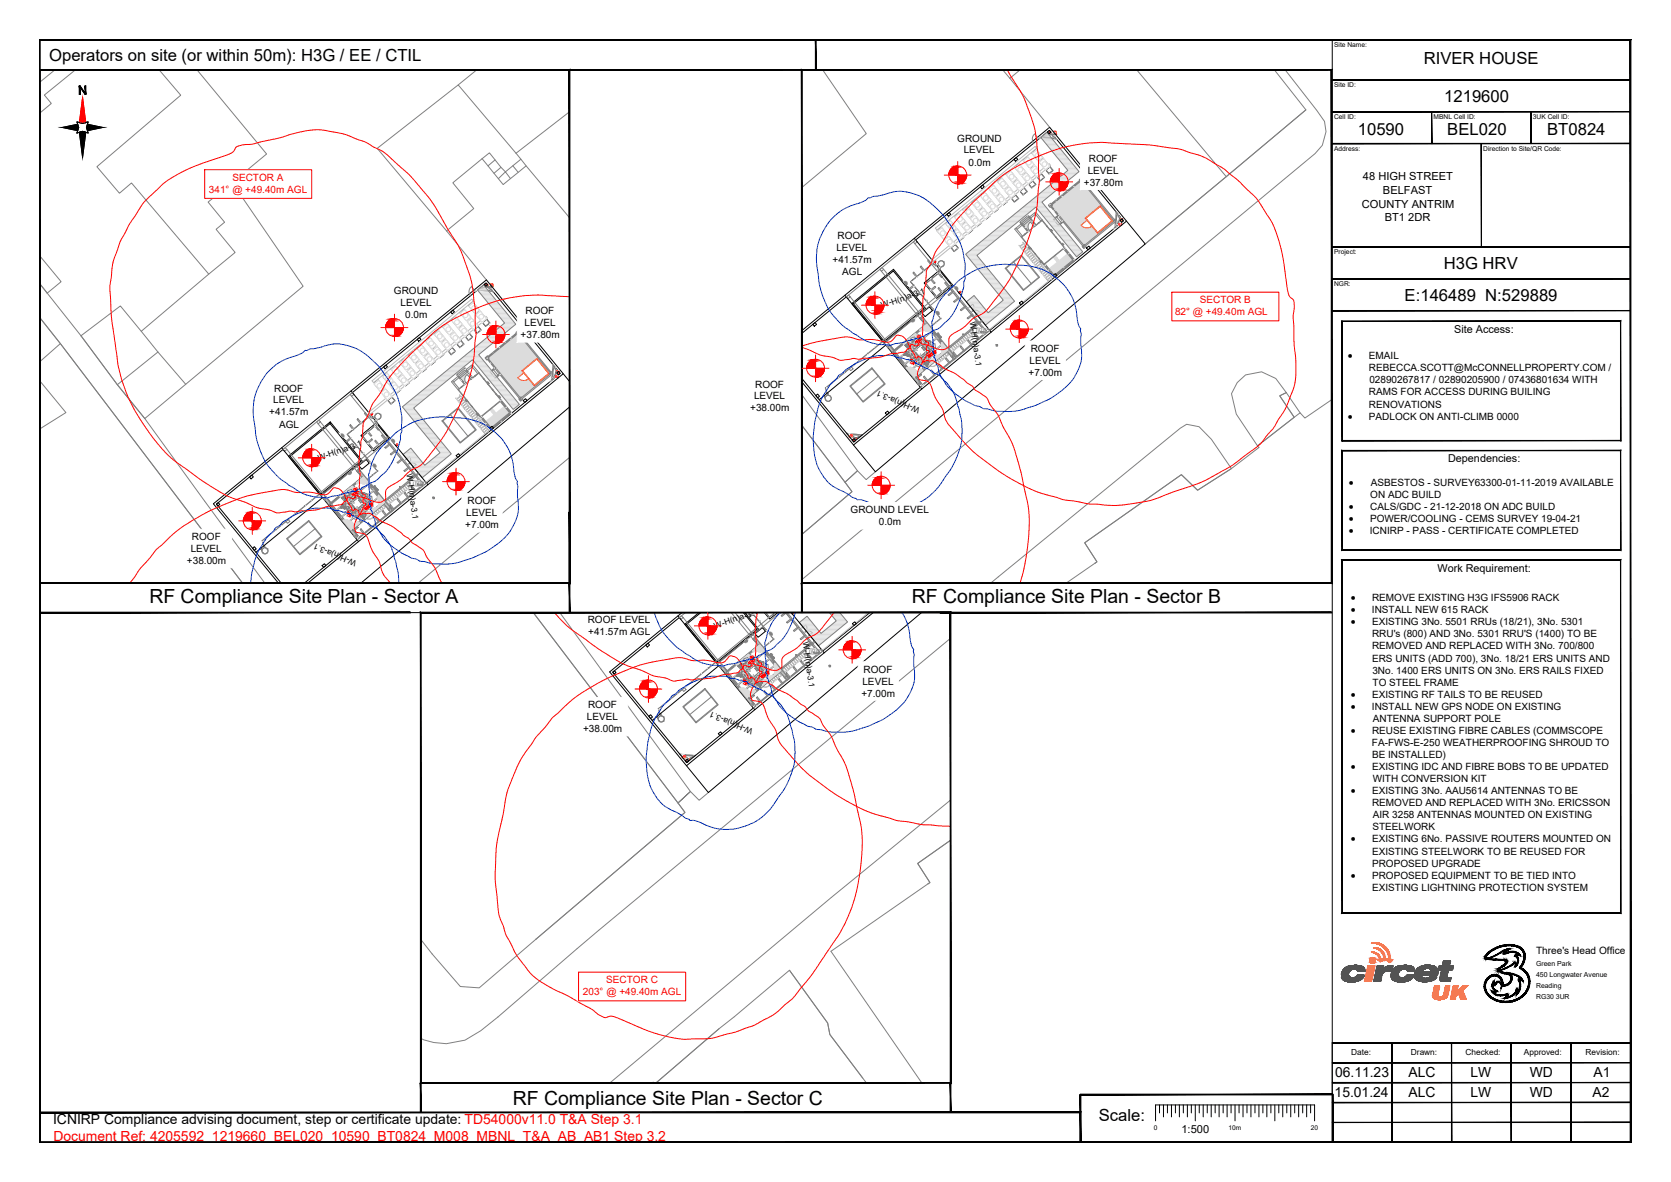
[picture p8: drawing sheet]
<svg xmlns="http://www.w3.org/2000/svg" width="420mm" height="297mm" viewBox="0 0 420 297" stroke-linecap="round" stroke-linejoin="round" font-family="sans-serif">
<defs><g id="words">
<g font-size="4.9">
<text x="37.5" y="151.5">RF Compliance Site Plan - Sector A</text>
<text x="229.3" y="151.5">RF Compliance Site Plan - Sector B</text>
<text x="128.9" y="277.8">RF Compliance Site Plan - Sector C</text>
</g>
<g font-size="4.2">
<text x="12.4" y="15.3">Operators on site (or within 50m): H3G / EE / CTIL</text>
<text x="358" y="16.1">RIVER HOUSE</text>
<text x="363.1" y="25.6">1219600</text>
<text x="341.4" y="34">10590</text>
<text x="363.9" y="34">BEL020</text>
<text x="389" y="34">BT0824</text>
<text x="363" y="67.6">H3G HRV</text>
<text x="353.2" y="75.6">E:146489 N:529889</text>
<text x="276.3" y="281.7">Scale:</text>
</g>
<g font-size="3.5">
<text x="335.6" y="275.6">15.01.24</text>
<text x="335.7" y="270.6">06.11.23</text>
<text x="354.2" y="270.7">ALC</text>
<text x="354.2" y="275.7">ALC</text>
<text x="369.8" y="270.6">LW</text>
<text x="369.8" y="275.6">LW</text>
<text x="384.6" y="270.6">WD</text>
<text x="384.6" y="275.6">WD</text>
<text x="400.5" y="275.6">A2</text>
<text x="400.7" y="270.6">A1</text>
<text x="13.4" y="282.5">ICNIRP Compliance advising document, step or certificate update: TD54000v11.0 T&amp;A Step 3.1</text>
</g>
<text font-size="3.5" fill="#f00" x="13.4" y="286.7">Document Ref: 4205592_1219660_BEL020_10590_BT0824_M008_MBNL_T&amp;A_AB_AB1 Step 3.2</text>
<g font-size="2.8">
<text x="342.7" y="45.3">48 HIGH STREET</text>
<text x="342.4" y="52.2">COUNTY ANTRIM</text>
<text x="347.7" y="48.8">BELFAST</text>
<text x="348.2" y="55.7">BT1 2DR</text>
<text x="297.1" y="284.7">1:500</text>
</g>
<g font-size="2.7">
<text x="365.6" y="83.8">Site Access:</text>
<text x="338.9" y="90.3">·</text>
<text x="338.9" y="105.4">·</text>
<text x="364.1" y="116.1">Dependencies:</text>
<text x="339.1" y="122.2">·</text>
<text x="339.1" y="128.2">·</text>
<text x="339.1" y="131.3">·</text>
<text x="339.1" y="134.3">·</text>
<text x="361.4" y="143.7">Work Requirement:</text>
<text x="339.6" y="151.1">·</text>
<text x="339.6" y="154.1">·</text>
<text x="339.6" y="157.1">·</text>
<text x="339.6" y="175.3">·</text>
<text x="339.6" y="178.4">·</text>
<text x="339.6" y="184.4">·</text>
<text x="339.6" y="193.5">·</text>
<text x="339.6" y="199.6">·</text>
<text x="339.6" y="211.7">·</text>
<text x="339.6" y="220.8">·</text>
</g>
<g font-size="2.5">
<text x="240.7" y="35.6">GROUND</text>
<text x="242.3" y="38.6">LEVEL</text>
<text x="243.5" y="41.6">0.0m</text>
<text x="273.8" y="40.7">ROOF</text>
<text x="272.5" y="46.7">+37.80m</text>
<text x="273.5" y="43.7">LEVEL</text>
<text x="210.3" y="63.1">LEVEL</text>
<text x="210.6" y="60.1">ROOF</text>
<text x="209.3" y="66.1">+41.57m</text>
<text x="211.8" y="69.1">AGL</text>
<text x="99.1" y="73.9">GROUND</text>
<text x="100.7" y="76.9">LEVEL</text>
<text x="101.9" y="79.9">0.0m</text>
<text x="131.9" y="82">LEVEL</text>
<text x="132.1" y="79">ROOF</text>
<text x="130.9" y="85">+37.80m</text>
<text x="259.2" y="88.4">ROOF</text>
<text x="258.6" y="94.4">+7.00m</text>
<text x="258.9" y="91.4">LEVEL</text>
<text x="344.2" y="90.3">EMAIL</text>
<text x="344.2" y="93.3">REBECCA.SCOTT@McCONNELLPROPERTY.COM /</text>
<text x="68.7" y="101.4">LEVEL</text>
<text x="69" y="98.4">ROOF</text>
<text x="189.6" y="100.4">LEVEL</text>
<text x="189.9" y="97.4">ROOF</text>
<text x="344.2" y="99.4">RAMS FOR ACCESS DURING BUILING</text>
<text x="344.3" y="96.4">02890267817 / 02890205900 / 07436801634 WITH</text>
<text x="67.7" y="104.4">+41.57m</text>
<text x="70.2" y="107.4">AGL</text>
<text x="188.6" y="103.4">+38.00m</text>
<text x="344.2" y="102.4">RENOVATIONS</text>
<text x="344.2" y="105.4">PADLOCK ON ANTI-CLIMB 0000</text>
<text x="344.6" y="125.2">ON ADC BUILD</text>
<text x="344.7" y="122.2">ASBESTOS - SURVEY63300-01-11-2019 AVAILABLE</text>
<text x="117.2" y="129.8">LEVEL</text>
<text x="117.5" y="126.8">ROOF</text>
<text x="213.9" y="129">GROUND LEVEL</text>
<text x="344.5" y="131.3">POWER/COOLING - CEMS SURVEY 19-04-21</text>
<text x="344.6" y="128.2">CALS/GDC - 21-12-2018 ON ADC BUILD</text>
<text x="48.3" y="135.7">ROOF</text>
<text x="117" y="132.8">+7.00m</text>
<text x="221" y="132">0.0m</text>
<text x="344.4" y="134.3">ICNIRP - PASS - CERTIFICATE COMPLETED</text>
<text x="47" y="141.7">+38.00m</text>
<text x="48" y="138.7">LEVEL</text>
<text x="345" y="154.1">INSTALL NEW 615 RACK</text>
<text x="345" y="151.1">REMOVE EXISTING H3G IFS5906 RACK</text>
<text x="147.8" y="156.5">ROOF LEVEL</text>
<text x="147.9" y="159.5">+41.57m AGL</text>
<text x="345" y="157.1">EXISTING 3No. 5501 RRUs (18/21), 3No. 5301</text>
<text x="345" y="160.2">RRU's (800) AND 3No. 5301 RRU'S (1400) TO BE</text>
<text x="345" y="163.2">REMOVED AND REPLACED WITH 3No. 700/800</text>
<text x="345" y="166.3">ERS UNITS (ADD 700), 3No. 18/21 ERS UNITS AND</text>
<text x="216.9" y="172">LEVEL</text>
<text x="217.1" y="169">ROOF</text>
<text x="345.1" y="169.3">3No. 1400 ERS UNITS ON 3No. ERS RAILS FIXED</text>
<text x="345.1" y="172.3">TO STEEL FRAME</text>
<text x="147.9" y="178">ROOF</text>
<text x="216.6" y="175">+7.00m</text>
<text x="345" y="178.4">INSTALL NEW GPS NODE ON EXISTING</text>
<text x="345" y="175.3">EXISTING RF TAILS TO BE REUSED</text>
<text x="146.6" y="184">+38.00m</text>
<text x="147.6" y="181">LEVEL</text>
<text x="345" y="184.4">REUSE EXISTING FIBRE CABLES (COMMSCOPE</text>
<text x="345.2" y="181.4">ANTENNA SUPPORT POLE</text>
<text x="345" y="187.5">FA-FWS-E-250 WEATHERPROOFING SHROUD TO</text>
<text x="345" y="190.5">BE INSTALLED)</text>
<text x="345" y="193.5">EXISTING IDC AND FIBRE BOBS TO BE UPDATED</text>
<text x="345.2" y="196.6">WITH CONVERSION KIT</text>
<text x="345" y="199.6">EXISTING 3No. AAU5614 ANTENNAS TO BE</text>
<text x="345" y="202.6">REMOVED AND REPLACED WITH 3No. ERICSSON</text>
<text x="345.1" y="208.7">STEELWORK</text>
<text x="345.2" y="205.6">AIR 3258 ANTENNAS MOUNTED ON EXISTING</text>
<text x="345" y="211.7">EXISTING 6No. PASSIVE ROUTERS MOUNTED ON</text>
<text x="345" y="214.7">EXISTING STEELWORK TO BE REUSED FOR</text>
<text x="345" y="217.8">PROPOSED UPGRADE</text>
<text x="345" y="220.8">PROPOSED EQUIPMENT TO BE TIED INTO</text>
<text x="345" y="223.8">EXISTING LIGHTNING PROTECTION SYSTEM</text>
<text x="386.2" y="239.8">Three's Head Office</text>
</g>
<g font-size="2.5" fill="#f00">
<text x="58.4" y="45.4">SECTOR A</text>
<text x="52.5" y="48.4">341° @ +49.40m AGL</text>
<text x="301.7" y="76.1">SECTOR B</text>
<text x="295.4" y="79.2">82° @ +49.40m AGL</text>
<text x="146.6" y="250.1">203° @ +49.40m AGL</text>
<text x="152.4" y="247">SECTOR C</text>
</g>
<g font-size="2.1">
<text x="221.8" y="77.4" transform="rotate(-19 221.8 77.4)">W-H(n)a-3.1</text>
<text x="243.9" y="80.8" transform="rotate(82 243.9 80.8)">W-H(n)a-3.1</text>
<text x="231.5" y="102.6" transform="rotate(-157 231.5 102.6)">W-H(n)a-3.1</text>
<text x="80.2" y="115.8" transform="rotate(-19 80.2 115.8)">W-H(n)a-3.1</text>
<text x="102.2" y="119.2" transform="rotate(82 102.2 119.2)">W-H(n)a-3.1</text>
<text x="89.8" y="141" transform="rotate(-157 89.8 141)">W-H(n)a-3.1</text>
<text x="179.9" y="158" transform="rotate(-19 179.9 158)">W-H(n)a-3.1</text>
<text x="201.9" y="161.4" transform="rotate(82 201.9 161.4)">W-H(n)a-3.1</text>
<text x="189.5" y="183.2" transform="rotate(-157 189.5 183.2)">W-H(n)a-3.1</text>
<text x="339.8" y="265.1">Date:</text>
<text x="354.8" y="265.1">Drawn:</text>
<text x="368.5" y="265.1">Checked:</text>
<text x="383.2" y="265.1">Approved:</text>
<text x="398.7" y="265.1">Revision:</text>
</g>
<g font-size="1.7">
<text x="335.4" y="11.8">Site Name:</text>
<text x="335.4" y="21.9">Site ID:</text>
<text x="335.4" y="29.9">Cell ID:</text>
<text x="360.4" y="29.9">MBNL Cell ID:</text>
<text x="385.4" y="29.9">3UK Cell ID:</text>
<text x="335.4" y="37.8">Address:</text>
<text x="373" y="37.8">Direction to Site/QR Code:</text>
<text x="335.4" y="63.8">Project:</text>
<text x="335.4" y="71.8">NGR:</text>
<text x="386.2" y="242.6">Green Park</text>
<text x="386.2" y="245.4">450 Longwater Avenue</text>
<text x="386.2" y="251.2">RG30 3UR</text>
<text x="386.2" y="248.3">Reading</text>
<text x="290.1" y="283.9">0</text>
<text x="308.9" y="283.9">10m</text>
<text x="329.6" y="283.9">20</text>
</g>
</g></defs>
<g fill="none" stroke="#000" stroke-width=".25">
<path d="M410 10.1h-75v276.9h75M19.3 30.6l1.5 .4 1.4-.4-.4 1.4 .4 1.4-1.4-.4-1.5 .4 .5-1.4zM19.5 31.2l-3.8 .8 3.8 .8M20 33.3l.8 6.2 .8-6.2M20 21.6l1.5 2.1v-2.1M20.8 31h.1M22 31.2l3.8 .8-3.8 .8M291.5 277.7v2M292.5 277.7v3M293.5 277.7v2M294.6 277.7v3M295.6 277.7v2"/>
<path d="M296.5 277.7v3M297.5 277.7v2M298.6 277.7v3M299.6 277.7v2M300.5 277.7v4M301.5 277.7v2M302.5 277.7v3M303.6 277.7v2M304.5 277.7v3M305.5 277.7v2M306.5 277.7v3M307.6 277.7v2"/>
<path d="M308.5 277.7v3M309.5 277.7v2M310.5 277.7v4M311.6 277.7v2M312.5 277.7v3M313.5 277.7v2M314.5 277.7v3M315.6 277.7v2M316.5 277.7v3M317.5 277.7v2M318.5 277.7v3M319.6 277.7v2"/>
<path d="M320.5 277.7v4M321.5 277.7v2M322.5 277.7v3M323.6 277.7v2M324.5 277.7v3M325.5 277.7v2M326.5 277.7v3M327.6 277.7v2M328.5 277.7v3M329.5 277.7v2M290.6 281.7v-4h39.9v4"/>
</g>
<g fill="#000" stroke="#000" stroke-width=".25">
<path d="M15.7 32h4.1l-.3 .8zM15.7 32l3.8-.8 .3 .8zM21.8 32h4l-3.8 .8zM22 31.2l3.8 .8h-4z"/>
<path d="M10 10v.2l195.2-.2zM10 10.2l195.2-.2-.2 .2zM205.2 10l-.2 .2 .2 7.4zM205 10.2l.2 7.4h-.2z"/>
<path d="M10 17.7h195.1v-.2zM10 17.5h195.1l-195.1 .2z"/>
<path d="M9.9 23l.2 261.9v-261.9zM9.9 23l.2 261.9h-.2z"/>
<path d="M19.9 21.6v2.1h.3zM19.9 21.6h.3v2.1z"/>
<path d="M20.8 27l.8 3.8h-1.6zM20 30.8l.8 .2 .8-.2z"/>
<path d="M20 33.3l.8-.3 .8 .3zM20 33.3l.8 6.2 .8-6.2z"/>
<path d="M21.4 21.6v2.1h.2zM21.4 21.6h.2v2.1z"/>
<path d="M20 21.7l1.4 2 .1-.1zM20 21.7l.2-.1 1.3 2z"/>
<path d="M335 36h75zM335 36.1l75-.1z"/>
<path d="M335 20h75zM335 20.1l75-.1z"/>
<path d="M335 28h75zM335 28.1l75-.1z"/>
<path d="M359.9 28.1l.1 8zM359.9 28.1l.1 8z"/>
<path d="M372.4 36.1l.1 26zM372.4 36.1l.1 26z"/>
<path d="M385 28.1v8zM385 28.1v8z"/>
<path d="M335 70h75zM335 70.1l75-.1z"/>
<path d="M335 62h75zM335 62.1l75-.1z"/>
<path d="M335 78h75zM335 78.1l75-.1z"/>
<path d="M337.4 80.7h70.1zM337.5 80.8l70-.1zM407.5 80.7v30.1zM407.5 80.8v30zM337.4 110.8h70.1zM337.5 110.7h70zM337.4 80.7v30.1zM337.4 80.7l.1 30z"/>
<path d="M337.4 113.2h70.1zM337.5 113.3l70-.1zM407.5 113.2v25.1zM407.5 113.3v25zM337.4 138.3h70.1zM337.4 138.3l70.1-.1zM337.4 113.2v25.1zM337.4 113.2l.1 25z"/>
<path d="M9.9 130.1l.2 16.3v-16.3zM9.9 130.1l.2 16.3-.2 .2zM10.1 146.4l-.2 .2 133.2-.2zM9.9 146.6l133.2-.2 .2 .2zM143.1 128.7v17.7l.2 .2zM143.1 128.7h.2v17.9z"/>
<path d="M10.1 146.4l-.2 .2 133.2-.2zM9.9 146.6l133.2-.2 .2 .2zM143.1 17.7v128.7l.2 .2zM143.3 17.5v129.1l-.2-128.9zM10.1 17.7h133l.2-.2zM9.9 17.5h133.4l-133.2 .2zM9.9 17.5l.2 128.9v-128.7zM9.9 17.5l.2 128.9-.2 .2z"/>
<path d="M143.1 146.5l.2 7.5v-7.5zM143.1 146.5l.2 7.5h-.2z"/>
<path d="M201.7 146.4l-.2 .2 133.2-.2zM201.5 146.6l133.2-.2 .2 .2zM334.7 17.7v128.7l.2 .2zM334.9 17.5v129.1l-.2-128.9zM201.7 17.7h133l.2-.2zM201.5 17.5h133.4l-133.2 .2zM201.5 17.5l.2 128.9v-128.7zM201.5 17.5l.2 128.9-.2 .2z"/>
<path d="M201.5 146.5l.2 7.5v-7.5zM201.5 146.5l.2 7.5h-.2z"/>
<path d="M236.4 153.8v.2l98.4-.2zM236.4 154l98.4-.2v.2z"/>
<path d="M337.4 140.7h70.1zM337.5 140.8l70-.1zM407.5 140.7v88.8zM407.5 140.8v88.7zM337.4 229.5h70.1zM337.4 229.5h70.1zM337.4 140.7v88.8zM337.4 140.7l.1 88.8z"/>
<path d="M10 279.4v.3l261.8-.3zM10 279.7l261.8-.3-.2 .3zM271.6 279.7l.2 7.3v-7.6zM271.6 279.7l.2 7.3h-.2z"/>
<path d="M9.9 279.6l.2 7.4v-7.4zM9.9 279.6l.2 7.4-.2 .2zM9.9 287.2l175.6-.2h-175.4zM9.9 287.2l175.6-.2v.2z"/>
<path d="M105.9 272l-.2 .2 133.2-.2zM105.7 272.2l133.2-.2 .2 .2zM238.9 154v118l.2 .2zM238.9 154l.2-.2v118.4zM105.9 154h133l.2-.2zM105.7 153.8h133.4l-133.2 .2zM105.7 153.8l.2 118.2v-118zM105.7 153.8l.2 118.2-.2 .2z"/>
<path d="M105.7 272.1l.2 7.5v-7.5zM105.7 272.1l.2 7.5h-.2z"/>
<path d="M125.8 272v.2l93.2-.2zM125.8 272.2l93.2-.2v.2z"/>
<path d="M125.8 272v.2l93.2-.2zM125.8 272.2l93.2-.2v.2z"/>
<path d="M238.9 272.1l.2 7.5v-7.5zM238.9 272.1l.2 7.5h-.2z"/>
<path d="M271.7 275v.2l63.4-.2zM271.7 275.2l63.4-.2v.2z"/>
<path d="M335 275.1l.2 12.1v-12.1zM335 275.1l.2 12.1-.2-.2zM271.6 287.2h63.6l-.2-.2zM271.6 287.2l.2-.2h63.2zM271.6 275.1v12.1l.2-.2zM271.6 275.1h.2v11.9z"/>
<path d="M335 262.1l75-.1zM335 262h75z"/>
<path d="M335 267.1l75-.1zM335 267h75z"/>
<path d="M335 272.1l75-.1zM335 272h75z"/>
<path d="M335 277.1l75-.1zM335 277h75z"/>
<path d="M9.9 153.8v131.1h.2zM9.9 153.8l.2 .2v130.9zM9.9 153.8l.2 .2 93.1-.2zM10.1 154l93.1-.2v.2z"/>
<path d="M349.9 262.1l.1 24.9zM349.9 262.1l.1 24.9z"/>
<path d="M365 262.1v24.9zM365 262.1v24.9z"/>
<path d="M379.9 262.1l.1 24.9zM379.9 262.1l.1 24.9z"/>
<path d="M394.9 262.1l.1 24.9zM394.9 262.1l.1 24.9z"/>
<path d="M335 282.1l75-.1zM335 282h75z"/>
<path d="M9.9 287.2h400.2l-.2-.2zM9.9 287.2l.2-.2h399.8zM9.9 10v277.2l.2-.2zM9.9 10l.2 .2v276.8zM9.9 10l.2 .2 400-.2zM10.1 10.2l400-.2-.2 .2zM410.1 10l-.2 .2 .2 277zM409.9 10.2l.2 277-.2-.2z"/>
</g>
<!-- layer: 0 -->
<path d="M335 262.1v24.9" fill="none" stroke="#000" stroke-width=".25"/>
<!-- layer: Operator Logo - 3-UK -->
<path d="M377.6 247.5v.6" fill="none" stroke="#000" stroke-width=".25"/>
<g fill="#000" stroke="#000" stroke-width=".25">
<path d="M378.1 239.6l.6 .1-.6 .1zM378.1 239.6l.6 .1-.1-.2zM378.6 239.5h.6l-.5 .2zM378.6 239.5h.6l-.1-.2z"/>
<path d="M378 239.7l.3-.1zM378.1 239.5l-.1 .2 .3-.1zM378.1 239.5l.3-.1-.1 .2zM378.3 239.3l-.2 .2 .3-.1zM378.3 239.3l.3-.1zM378.3 239.3l.3-.1-.1-.1zM378.5 239.1l.4-.2-.3 .3zM378.5 239.1l.4-.2-.1-.1zM378.8 238.8l.5-.1-.4 .2zM378.8 238.8l.5-.1-.1-.2zM379.2 238.5h.4l-.3 .2zM379.2 238.5h.4l-.1-.2z"/>
<path d="M378.9 238.5l.7-.2v.2zM378.9 238.5v.2l.7-.2zM378.2 238.8l.7-.3v.2zM378.2 238.8v.2l.7-.3zM377.5 239.2l.7-.4v.2zM377.5 239.2l.1 .1 .6-.3z"/>
<path d="M379.7 239.2l.7-.1v.2zM379.7 239.2l.1 .1h.6zM379.1 239.3l.6-.1 .1 .1zM379.1 239.3l.1 .2 .6-.2z"/>
<path d="M380.8 237.5l.7 .2-.1 .3zM380.8 237.5l-.1 .3 .7 .2zM380.1 237.4l.7 .1-.1 .3zM380.1 237.4l-.1 .3 .7 .1zM379.3 237.4h.8l-.1 .3zM379.3 237.4v.2l.7 .1zM378.6 237.4h.7v.2zM378.6 237.4l.1 .3 .6-.1zM377.9 237.6l.7-.2 .1 .3zM377.9 237.6l.1 .2 .7-.1zM377.1 237.8l.8-.2 .1 .2zM377.1 237.8l.1 .2 .8-.2zM376.3 238.1l.8-.3 .1 .2zM376.3 238.1l.1 .2 .8-.3zM375.5 238.4l.8-.3 .1 .2zM375.5 238.4l.2 .3 .7-.4zM374.8 238.9l.7-.5 .2 .3zM374.8 238.9l.2 .2 .7-.4zM374.3 239.2l.5-.3 .2 .2zM374.3 239.2l.2 .3 .5-.4zM373.9 239.7l.4-.5 .2 .3zM373.9 239.7l.2 .2 .4-.4zM373.9 239.7l.2 .2-.6 .3zM373.5 240.2l.2 .1 .4-.4z"/>
<path d="M381.3 239.3l.5 .3-.1 .1zM381.3 239.3v.2l.4 .2zM380.9 239.2l.4 .1v.2zM380.9 239.2l-.1 .1 .5 .2zM380.4 239.1l.5 .1-.1 .1zM380.4 239.1v.2h.4z"/>
<path d="M373.5 240.1l.2 .2-.3 .1zM373.4 240.4l.3-.1zM373.4 240.4l.2 .1-.3 .2zM373.3 240.7l.3-.2zM373.3 240.7l.3-.1-.2 .3zM373.6 240.6l-.2 .3zM373.4 240.9l.3-.2v.4zM373.7 240.7v.4z"/>
<path d="M373.7 240.8l.4 .2h-.4zM373.7 240.8l.4 .2v-.2zM374.1 240.8l.4 .1-.4 .1zM374.1 240.8l.4 .1v-.2zM374.5 240.7h.4l-.4 .2zM374.5 240.7h.4l-.1-.2z"/>
<path d="M373.7 240.8l2.3 .5-2.3-.2zM373.7 240.8l2.3 .5v-.3zM376 241l2.2 .4-2.2-.1zM376 241l2.2 .4v-.3z"/>
<path d="M374.8 240.5l1-.2-.9 .4zM374.8 240.5l1-.2v-.2zM375.8 240.1l.9-.3-.9 .5zM375.8 240.1l.9-.3v-.1zM376.7 239.7l.9-.4-.9 .5zM376.7 239.7l.9-.4-.1-.1z"/>
<path d="M375.1 249.1l.4 .6-.5-.5zM375.1 249.1l.4 .6 .1-.2zM375.6 249.5l.5 .5-.6-.3zM375.6 249.5l.5 .5 .1-.1z"/>
<path d="M375.1 249.1l.3 .2-.4-.1zM375.1 249.1l.3 .2v-.2zM375.4 249.1l.4 .2h-.4zM375.4 249.1l.4 .2v-.2zM375.8 249.1l.3 .1-.3 .1zM375.8 249.1l.3 .1v-.1zM376.1 249.1h.4l-.4 .1zM376.1 249.1h.4l-.1-.1z"/>
<path d="M375.3 248.3l.2-.1v.4zM375.5 248.2v.4l.1-.1zM375.5 248.6l.1-.1 .2 .3zM375.6 248.5l.2 .3 .1-.1zM375.9 248.7l.2 .3-.3-.2zM375.9 248.7l.2 .3 .1-.1zM376.2 248.9l.2 .2-.3-.1zM376.2 248.9l.2 .2 .1-.2z"/>
<path d="M375.5 246.6h.1l-.4 .6zM375.6 246.6l-.4 .6 .2 .1zM375.2 247.2l.2 .1-.2 .3zM375.4 247.3l-.2 .3h.1zM375.2 247.6h.1l-.1 .3zM375.3 247.6l-.1 .3h.2zM375.2 247.9h.2l-.1 .4zM375.4 247.9l-.1 .4 .2-.1z"/>
<path d="M375.5 246.6h.1l-.1 .3zM375.6 246.6l-.1 .3h.1zM375.5 246.9h.1l-.1 .4zM375.6 246.9l-.1 .4 .2-.1z"/>
<path d="M375.5 247.3l.2-.1-.1 .3zM375.7 247.2l-.1 .3zM375.6 247.5l.2-.1v.2zM375.8 247.4v.2z"/>
<path d="M375.8 247.5l.3-.1-.2 .2zM375.8 247.5l.3-.1zM376 247.3l.2-.1-.1 .2zM376 247.1v.2l.2-.1z"/>
<path d="M376.2 249.9l.5 .3-.5-.2zM376.2 249.9l.5 .3v-.2zM376.7 250l.6 .2h-.6zM376.7 250l.6 .2v-.2zM377.3 250l.6 .2h-.6zM377.3 250l.6 .2-.1-.2zM377.8 250l.6 .1-.5 .1zM377.8 250l.6 .1v-.2zM378.4 249.9h.6l-.6 .2zM378.4 249.9h.6l-.1-.2z"/>
<path d="M376.7 243.7l.3 .2-.3-.1zM376.7 243.7l.3 .2v-.2zM377 243.7l.4 .2h-.4zM377 243.7l.4 .2-.1-.2z"/>
<path d="M376.7 243.4l.2 .2-.3-.1zM376.6 243.5l.3 .1zM376.6 243.5l.3 .1-.3 .1zM376.6 243.7l.3-.1zM376.6 243.7h.3l-.3 .2zM376.6 243.9l.3-.2zM376.6 243.9l.3-.1-.2 .2zM376.9 243.8l-.2 .2zM376.9 243.8v.3l-.2-.1zM376.9 243.8v.3z"/>
<path d="M376.5 246.7h.2v.1zM376.5 246.7l.2 .1zM376.3 246.8l.2-.1 .1 .2zM376.3 246.8l.3 .1zM376.2 246.9l.1-.1 .1 .1zM376.2 246.9h.2zM376.2 246.9l.1 .1-.3 .1zM376 247.1l.3-.1z"/>
<path d="M377 243.9l.3 .5-.4-.3zM377 243.9l.3 .5 .1-.3zM377.4 244.1l.4 .5-.5-.2zM377.4 244.1l.4 .5 .1-.3zM377.9 244.3l.4 .4-.5-.1zM377.9 244.3l.4 .4v-.3zM378.3 244.4l.5 .4-.5-.1zM378.3 244.4l.5 .4v-.3z"/>
<path d="M377.3 243.7l.8-.1-.7 .3zM377.3 243.7l.8-.1-.1-.2zM378 243.4l1.2-.3-1.1 .5zM378 243.4l1.2-.3-.1-.1zM379.1 243l.7-.2-.6 .3zM379.1 243l.7-.2-.1-.1zM379.7 242.7l.7-.3-.6 .4zM379.7 242.7l.7-.3-.1-.1z"/>
<path d="M377.2 246.9l.3 .2-.1 .1zM377.2 246.9l-.1 .1 .3 .2zM377 246.7l.2 .2-.1 .1zM377 246.7l-.1 .2 .2 .1zM376.7 246.7h.3l-.1 .2zM376.7 246.7l.2 .2z"/>
<path d="M376.7 243.4l.9-.6 .1 .2zM376.7 243.4l.2 .2 .8-.6z"/>
<path d="M377.6 247.3l.1 .2h-.2zM377.4 247.3l.1 .2 .1-.2zM377.5 247.1l.1 .2h-.2zM377.5 247.1l-.1 .2z"/>
<path d="M377.7 247.6l.6 .2-.6 .1zM377.7 247.6l.6 .2-.1-.3zM378.2 247.5l.6 .2-.5 .1zM378.2 247.5l.6 .2v-.3z"/>
<path d="M377.6 242.8h.6l-.5 .2zM377.6 242.8h.6l-.2-.3zM378 242.5l.5-.1-.3 .4zM378 242.5l.5-.1-.1-.2zM378.4 242.2l.5-.2-.4 .4zM378.7 241.9l-.3 .3 .5-.2z"/>
<path d="M377.6 247.7l-.1 .7 .3-.6zM377.6 247.7l-.1 .7h-.2z"/>
<path d="M377.5 247.7l.4-.3-.1 .4zM377.6 247.3l-.1 .4 .4-.3zM377.9 247v.4l-.3-.1zM377.6 247v.3l.3-.3zM377.8 246.5l.1 .5h-.3zM377.5 246.6l.1 .4 .2-.5zM377.6 246.1l.2 .4-.3 .1zM377.4 246.2l.1 .4 .1-.5zM377.4 245.7l.2 .4-.2 .1zM377.1 245.9l.3 .3v-.5zM377.1 245.4l.3 .3-.3 .2zM377.1 245.4l-.2 .2 .2 .3zM376.7 245.2l.4 .2-.2 .2zM376.7 245.2l-.1 .2 .3 .2zM376.4 245l.3 .2-.1 .2zM376.4 245l-.1 .3 .3 .1zM376 244.9l.4 .1-.1 .3zM376 244.9l-.1 .3 .4 .1zM375.6 244.9h.4l-.1 .3zM375.6 244.9v.3h.3zM375.2 245l.4-.1v.3zM375.2 245v.3l.4-.1zM374.8 245.2l.4-.2v.3zM374.8 245.2l.1 .2 .3-.1zM374.4 245.4l.4-.2 .1 .2zM374.4 245.4l.2 .3 .3-.3zM374 245.8l.4-.4 .2 .3zM374 245.8l.2 .1 .4-.2zM374 245.8l.2 .1-.5 .2zM373.7 246.1l.3 .2 .2-.4zM373.7 246.1l.3 .2-.5 .2zM373.5 246.5l.3 .1 .2-.3zM373.5 246.5l.3 .1-.5 .4zM373.3 247h.3l.2-.4zM373.3 247h.3l-.4 .4zM373.6 247l-.4 .4 .3 .1zM373.2 247.4l.3 .1-.3 .4zM373.5 247.5l-.3 .4h.3zM373.2 247.9h.3l-.3 .4zM373.5 247.9l-.3 .4h.3zM373.2 248.3h.3l-.2 .5zM373.5 248.3l-.2 .5 .3-.1zM373.3 248.8l.3-.1-.1 .5zM373.6 248.7l-.1 .5 .3-.1zM373.5 249.2l.3-.1-.1 .5zM373.8 249.1l-.1 .5 .3-.1zM373.7 249.6l.3-.1v.5zM374 249.5v.5l.2-.2zM374 250l.2-.2 .2 .6zM374.2 249.8l.2 .6 .2-.2zM374.6 250.2l.2 .5-.4-.3zM374.6 250.2l.2 .5 .2-.2zM375 250.5l.3 .6-.5-.4zM375 250.5l.3 .6 .2-.3zM375.5 250.8l.3 .5-.5-.2zM375.5 250.8l.3 .5 .1-.2zM375.9 251.1l.4 .5-.5-.3zM375.9 251.1l.4 .5 .1-.3zM376.4 251.3l.8 .5-.9-.2zM376.4 251.3l.8 .5 .1-.3zM377.3 251.5l.8 .4-.9-.1zM377.3 251.5l.8 .4v-.3zM378.1 251.6l.9 .3h-.9zM378.1 251.6l.9 .3-.1-.3zM378.9 251.6l.7 .3h-.6zM378.9 251.6l.7 .3v-.3zM379.6 251.6l.7 .1-.7 .2zM379.6 251.6l.7 .1-.1-.2zM380.2 251.5l.7 .1-.6 .1zM380.2 251.5l.7 .1-.1-.3zM380.8 251.3h.7l-.6 .3zM380.8 251.3h.7l-.1-.3zM381.4 251h.7l-.6 .3zM381.4 251h.7l-.1-.3zM382 250.7l.7-.1-.6 .4zM382 250.7l.7-.1-.2-.2zM382.5 250.4l.7-.2-.5 .4zM382.5 250.4l.7-.2-.2-.2zM383 250l.6-.3-.4 .5zM383.4 249.5l-.4 .5 .6-.3zM383.4 249.5l.6-.4-.4 .6zM383.8 249l-.4 .5 .6-.4zM383.8 249l.5-.5-.3 .6zM384 248.4l-.2 .6 .5-.5zM384.5 247.9l-.2 .6-.3-.1zM384.2 247.8l-.2 .6 .5-.5zM384.6 247.3l-.1 .6-.3-.1zM384.3 247.2l-.1 .6 .4-.5zM384.7 246.6l-.1 .7-.3-.1zM384.4 246.6l-.1 .6 .4-.6zM384.6 245.9l.1 .7h-.3zM384.3 246l.1 .6 .2-.7zM384.5 245.4l.1 .5-.3 .1zM384.2 245.5l.1 .5 .2-.6zM384.2 244.9l.3 .5-.3 .1zM384 245l.2 .5v-.6zM383.9 244.4l.3 .5-.2 .1zM383.7 244.6l.3 .4-.1-.6zM383.5 244l.4 .4-.2 .2zM383.5 244l-.2 .2 .4 .4zM383 243.5l.5 .5-.2 .2zM383 243.5l-.2 .3 .5 .4zM382.4 243.2l.6 .3-.2 .3zM382.4 243.2l-.1 .3 .5 .3z"/>
<path d="M378.2 250.9h.7l-.7 .1zM378.2 250.9h.7l-.1-.2zM378.8 250.7l.7-.1-.6 .3zM378.8 250.7l.7-.1v-.1zM379.5 250.5l.6-.2-.6 .3zM379.5 250.5l.6-.2-.1-.1zM380 250.2l.7-.2-.6 .3zM380 250.2l.7-.2-.1-.2z"/>
<path d="M378.2 250.9l.4-.1-.3 .2zM378.2 250.9l.4-.1-.1-.1zM378.5 250.7l.3-.1-.2 .2zM378.5 250.7l.3-.1-.1-.1zM378.7 250.5l.3-.1-.2 .2zM378.9 250.3l-.2 .2 .3-.1z"/>
<path d="M378.8 247.4h.4l-.3 .3zM378.8 247.4h.4l-.1-.2zM379.1 247.2h.5l-.4 .2zM379.1 247.2h.5l-.2-.2zM379.4 247l.5-.2-.3 .4zM379.6 246.7l-.2 .3 .5-.2zM379.6 246.7l.5-.2-.2 .3zM379.8 246.3l-.2 .4 .5-.2zM379.8 246.3l.4-.3-.1 .5zM379.9 246l-.1 .3 .4-.3zM380.2 245.6v.4h-.3zM379.9 245.6v.4l.3-.4z"/>
<path d="M378.7 241.9l.2-.1v.2zM378.7 241.8v.1l.2-.1zM378.7 241.8l.2-.3v.3zM378.6 241.6l.1 .2 .2-.3zM378.8 241.3l.1 .2-.3 .1zM378.6 241.5l.2-.2zM378.6 241.2l.2 .1-.2 .2zM378.6 241.2v.3zM378.4 241.1l.2 .1-.1 .3zM378.4 241.1l.1 .4zM378.2 241.1h.2v.3zM378.2 241.1l.2 .3z"/>
<path d="M378.9 250.3l.2-.1-.1 .1zM378.9 250.1v.2l.2-.1zM379.1 249.9v.3l-.2-.1zM378.9 250v.1l.2-.2zM379 249.8l.1 .1-.2 .1zM378.9 249.8v.2l.1-.2z"/>
<path d="M380.1 245.2l.1 .4h-.3zM379.9 245.4v.2l.2-.4zM379.9 245l.2 .2-.2 .2zM379.7 245.2l.2 .2v-.4zM379.7 244.8l.2 .2-.2 .2zM379.7 244.8l-.2 .2 .2 .2zM379.4 244.6l.3 .2-.2 .2zM379.4 244.6l-.1 .3 .2 .1zM379.1 244.5l.3 .1-.1 .3zM379.1 244.5v.3l.2 .1zM378.8 244.5h.3v.3zM378.8 244.5v.3h.3z"/>
<path d="M380.3 242.3l.5-.3-.4 .4zM380.3 242.3l.5-.3-.1-.1z"/>
<path d="M380.6 249.8h.3l-.2 .2zM380.6 249.8h.3l-.1-.2zM380.8 249.6l.3-.1-.2 .3zM381 249.4l-.2 .2 .3-.1zM381 249.4l.3-.2-.2 .3zM381.1 249.1l-.1 .3 .3-.2zM381.4 248.8l-.1 .4-.2-.1zM381.2 248.8l-.1 .3 .3-.3zM381.4 248.5v.3h-.2zM381.3 248.5l-.1 .3 .2-.3z"/>
<path d="M380.9 242.9l.4-.1-.3 .2zM380.9 242.9l.4-.1-.2-.1zM381.1 242.7l.3-.2-.1 .3zM381.3 242.5l-.2 .2 .3-.2zM381.3 242.5l.3-.3-.2 .3zM381.4 242.2l-.1 .3 .3-.3z"/>
<path d="M380.9 242.9l.3-.1-.2 .2zM381 242.7l-.1 .2 .3-.1zM381 242.7l.2-.2v.3zM381 242.5v.2l.2-.2zM381.2 242.3v.2h-.2zM381 242.3v.2l.2-.2zM381.1 242l.1 .3h-.2zM381 242.1v.2l.1-.3z"/>
<path d="M381 241.9l.1 .1-.1 .1zM381 241.9v.2zM380.8 241.9l.1 .1zM380.8 241.9l.1 .1zM380.7 241.9l.2 .1zM380.7 241.9l.2 .1z"/>
<path d="M381 240.3l.2-.2zM381 240.1v.2l.2-.2zM381 240.1l.3-.1zM381.1 239.9l-.1 .2 .3-.1zM381.1 239.9l.3 .1zM381.1 239.9l.3 .1-.1-.2zM381.3 239.8l.3 .2zM381.3 239.8l.3 .2v-.2zM381.6 239.8l.1 .2zM381.6 239.8l.1 .2 .1-.2zM381.8 239.8l.4 .4-.5-.2zM381.8 239.8l.4 .4 .1-.2z"/>
<path d="M381.6 249.4l-.1 .5zM381.5 249.4l-.1 .4zM381.6 248.9l-.1 .5zM381.5 248.9v.5z"/>
<path d="M381.4 249.8l.4-.4-.3 .5zM381.7 249.4l-.3 .4 .4-.4zM382.1 248.9l-.3 .5h-.1zM381.9 248.9l-.2 .5 .4-.5zM382.2 248.4l-.1 .5h-.2zM382.1 248.4l-.2 .5 .3-.5zM382.3 247.9l-.1 .5h-.1zM382.1 247.9v.5l.2-.5zM382.3 247.3v.6h-.2zM382.1 247.3v.6l.2-.6zM382.2 247l.1 .3h-.2zM382.1 247v.3l.1-.3zM382.1 246.6l.1 .4h-.1zM382 246.7l.1 .3v-.4zM381.9 246.3l.2 .3-.1 .1zM381.8 246.4l.2 .3-.1-.4z"/>
<path d="M380.9 244.9l.6 .2v.2zM380.9 244.9v.1l.6 .3zM380.3 244.7l.6 .2v.1zM380.3 244.7v.2l.6 .1zM379.7 244.6l.6 .1v.2zM379.7 244.6l-.1 .2 .7 .1zM379 244.5l.7 .1-.1 .2zM379 244.5v.2l.6 .1z"/>
<path d="M381.5 240.4l.1 .2-.2 .1zM381.5 240.4l-.1 .3zM381.3 240.3l.2 .1-.2 .1zM381.3 240.3v.2zM381.1 240.2l.2 .1-.1 .1zM381.1 240.2l.1 .2z"/>
<path d="M381.7 241.8l-.1 .4h-.2zM381.6 241.8l-.2 .4 .3-.4zM381.8 241.4l-.1 .4h-.1zM381.6 241.4v.4l.2-.4z"/>
<path d="M381.6 248.7l-.1 .2zM381.4 248.7l.1 .2zM381.4 248.5l.2 .2zM381.4 248.5v.2z"/>
<path d="M381.8 241.1v.3h-.2zM381.6 241.1v.3l.2-.3zM381.7 240.8l.1 .3h-.2zM381.6 240.9v.2l.1-.3zM381.6 240.6l.1 .2-.1 .1zM381.4 240.7l.2 .2v-.3z"/>
<path d="M381.8 246.1l.2 .1zM381.8 246.1l.2 .1zM381.8 246.1l.2 .1zM381.8 246.2h.2zM381.8 246.2l.1 .1zM381.8 246.3h.1zM381.8 246.3h.1zM381.8 246.4l.1-.1z"/>
<path d="M382.2 242.9l.2 .2h-.3zM382.1 243.1h.3zM382.1 243.1l.3 .1-.2 .1zM382.2 243.3l.2-.1zM382.2 243.3l.2-.1-.1 .2zM382.4 243.2l-.1 .2z"/>
<path d="M382.1 239.8l.2 .2-.1 .1zM382.1 239.8l-.1 .1 .2 .2zM381.8 239.6l.3 .2-.1 .1zM381.8 239.6l-.1 .1 .3 .2z"/>
<path d="M382.2 242.9l.6-.2-.3 .4zM382.5 242.5l-.3 .4 .6-.2zM382.5 242.5l.6-.3-.3 .5zM382.8 242l-.3 .5 .6-.3zM382.8 242l.5-.4-.2 .6zM383 241.5l-.2 .5 .5-.4zM383.4 241.1l-.1 .5-.3-.1zM383.1 241l-.1 .5 .4-.4z"/>
<path d="M382.8 246.1l.3 .4-.2 .1zM382.6 246.2l.3 .4-.1-.5zM382.4 245.7l.4 .4-.2 .1zM382.4 245.7l-.1 .1 .3 .4zM382 245.4l.4 .3-.1 .1zM382 245.4l-.1 .1 .4 .3zM381.5 245.1l.5 .3-.1 .1zM381.5 245.1v.2l.4 .2z"/>
<path d="M382.8 246.3l.3 .2-.2 .1zM382.8 246.3l-.1 .2 .2 .1zM382.6 246.2l.2 .1-.1 .2zM382.6 246.2l-.1 .1 .2 .2zM382.3 246.1l.3 .1-.1 .1zM382.3 246.1l-.1 .1 .3 .1zM382 246.1h.3l-.1 .1zM382 246.1v.1h.2z"/>
<path d="M383.5 240.6l-.1 .5-.3-.1zM383.2 240.6l-.1 .4 .4-.4zM383.5 240.1v.5h-.3zM383.2 240.2v.4l.3-.5zM383.4 239.7l.1 .4-.3 .1zM383.2 239.7v.5l.2-.5zM383.3 239.2l.1 .5h-.2zM383 239.3l.2 .4 .1-.5zM383 238.8l.3 .4-.3 .1zM382.8 239l.2 .3v-.5zM382.7 238.4l.3 .4-.2 .2zM382.7 238.4l-.2 .2 .3 .4zM382.4 238.1l.3 .3-.2 .2zM382.4 238.1l-.2 .2 .3 .3zM382 237.9l.4 .2-.2 .2zM382 237.9l-.2 .2 .4 .2zM381.5 237.7l.5 .2-.2 .2zM381.5 237.7l-.1 .3 .4 .1z"/>
</g>
<!-- layer: Logo - Circet UK -->
<g fill="#ef7d2d" stroke="#ef7d2d" stroke-width=".25">
<path d="M345.3 237h1.3z"/>
<path d="M345.4 237h1.2z"/>
<path d="M345.6 237.1h1.1z"/>
<path d="M346.2 237.2h.9z"/>
<path d="M346.3 237.2h.8z"/>
<path d="M346.7 237.3h.7z"/>
<path d="M347.2 237.6h.6z"/>
<path d="M347.2 237.6h.7z"/>
<path d="M347.5 237.8h.6z"/>
<path d="M348.1 238.3h.5z"/>
<path d="M348.1 238.3h.6z"/>
<path d="M348.3 238.4h.5z"/>
<path d="M348.7 239.1h.4z"/>
<path d="M348.8 239.2h.4z"/>
<path d="M348.9 239.4h.3z"/>
<path d="M349 239.5h.3z"/>
<path d="M349 239.6h.3z"/>
<path d="M349.1 239.7h.3z"/>
<path d="M349.1 239.8h.3z"/>
<path d="M349.2 240.3h.3z"/>
<path d="M345.5 238.2h.5z"/>
<path d="M345.5 238.3h.8z"/>
<path d="M345.6 238.3h.7z"/>
<path d="M346.1 238.4h.5z"/>
<path d="M346.4 238.5h.5z"/>
<path d="M346.6 238.6h.5z"/>
<path d="M346.8 238.7h.4z"/>
<path d="M347.1 238.9h.4z"/>
<path d="M347.2 239.1h.4z"/>
<path d="M347.3 239.1h.3z"/>
<path d="M347.3 239.2h.4z"/>
<path d="M347.7 239.6h.3z"/>
<path d="M347.7 239.7h.3z"/>
<path d="M347.8 239.9h.3z"/>
<path d="M347.9 240.1h.2z"/>
<path d="M348 240.2h.1z"/>
<path d="M345.1 239.3h.1z"/>
<path d="M345 239.3h.2z"/>
<path d="M344.9 239.3h.4z"/>
<path d="M345 239.4h.6z"/>
<path d="M345.1 239.4h.5z"/>
<path d="M345.2 239.4h.5z"/>
<path d="M345.3 239.4h.4z"/>
<path d="M345.3 239.4h.5z"/>
<path d="M346 239.7h.3z"/>
<path d="M346.4 240h.3z"/>
<path d="M346.6 240.3h.3z"/>
<path d="M346.8 240.6h.2z"/>
<path d="M346.9 241h.1z"/>
<path d="M344 242.8h1.6z"/>
<path d="M344 243h1.6z"/>
<path d="M343.9 243.3h1.6z"/>
<path d="M343.6 244.7h1.6z"/>
<path d="M343.5 245.3h1.6z"/>
<path d="M343.4 245.6h1.6z"/>
<path d="M343.3 246.1h1.6z"/>
<path d="M368 247.7h1z"/>
<path d="M367.4 248.2h1z"/>
<path d="M367.3 248.3h1z"/>
<path d="M367.2 248.4h1z"/>
<path d="M367.1 248.5h1z"/>
<path d="M366.6 248.9h1.1z"/>
<path d="M366.5 249.1h1.2z"/>
<path d="M365.1 249.5h2.8z"/>
<path d="M365.1 249.8h1.5z"/>
<path d="M365 250.3h1.1z"/>
<path d="M367.5 251.1h.1z"/>
<path d="M360.7 248.3h1.1z"/>
<path d="M360.6 248.4h1.2z"/>
<path d="M363.4 248.4h.9z"/>
<path d="M363.4 248.5h.9z"/>
<path d="M360.4 249.7h1.1z"/>
<path d="M362.7 250.5h1.1z"/>
<path d="M362.4 250.5h1.4z"/>
<path d="M360.3 250.6h3.4z"/>
<path d="M360.7 251h2.6z"/>
<path d="M360.7 251h2.5z"/>
<path d="M361.8 251.2h.1z"/>
<path d="M345 240.6h.2z"/>
<path d="M345 242h.3z"/>
<path d="M345.7 236.9h.2zM345.7 236.9h.2zM345.7 236.9h.2zM345.7 236.9h.2z"/>
<path d="M345.7 236.9h.2zM345.7 236.9h.2zM345.7 236.9h.2zM345.7 236.9h.2z"/>
<path d="M345.7 236.9h.2zM345.7 236.9h.2zM345.7 236.9h.2zM345.7 236.9h.2z"/>
<path d="M345.7 236.9h.2zM345.7 236.9h.2zM345.7 236.9h.2zM345.7 236.9h.2z"/>
<path d="M345.7 236.9h.2zM345.7 236.9h.2z"/>
<path d="M345.7 236.9h.2zM345.6 236.9h.3z"/>
<path d="M345.6 236.9h.4zM345.6 236.9h.4z"/>
<path d="M345.6 236.9h.4zM345.6 236.9h.4z"/>
<path d="M345.6 236.9h.4zM345.6 236.9h.4z"/>
<path d="M345.6 236.9h.4zM345.6 236.9h.4zM345.6 236.9h.4zM345.6 236.9h.4z"/>
<path d="M345.6 236.9h.4zM345.6 236.9h.4zM345.6 236.9h.4zM345.6 236.9h.4z"/>
<path d="M345.6 236.9h.4zM345.6 236.9h.4zM345.5 236.9h.5zM345.5 236.9h.5z"/>
<path d="M345.5 236.9h.6zM345.5 236.9h.6zM345.5 236.9h.6zM345.5 236.9h.6z"/>
<path d="M345.5 236.9h.6zM345.5 236.9h.6zM345.5 236.9h.6zM345.5 236.9h.6z"/>
<path d="M345.5 236.9h.6zM345.5 236.9h.6zM345.5 236.9h.6zM345.5 236.9h.6z"/>
<path d="M345.5 236.9h.6zM345.5 236.9h.6z"/>
<path d="M345.5 236.9h.6zM345.5 236.9h.6z"/>
<path d="M345.5 236.9h.6zM345.5 236.9h.6z"/>
<path d="M345.5 236.9h.6zM345.4 236.9h.7z"/>
<path d="M345.4 236.9h.8zM345.4 236.9h.8z"/>
<path d="M345.4 236.9h.8zM345.4 236.9h.8z"/>
<path d="M345.4 236.9h.8zM345.4 236.9h.8z"/>
<path d="M345.4 236.9h.8zM345.4 236.9h.8zM345.4 236.9h.8zM345.4 236.9h.8z"/>
<path d="M345.4 236.9h.8zM345.4 236.9h.8zM345.4 236.9h.8zM345.4 236.9h.8z"/>
<path d="M345.4 236.9h.8zM345.4 236.9h.8z"/>
<path d="M345.4 236.9h.8zM345.4 236.9h.8z"/>
<path d="M345.4 236.9l.8 .1zM345.4 236.9l.8 .1z"/>
<path d="M345.4 237h.9zM345.3 237h1zM345.3 237h1zM345.3 237h1z"/>
<path d="M345.3 237h1zM345.3 237h1zM345.3 237h1zM345.3 237h1z"/>
<path d="M345.3 237h1zM345.3 237h1zM345.3 237h1zM345.3 237h1z"/>
<path d="M345.3 237h1zM345.3 237h1zM345.3 237h1zM345.3 237h1z"/>
<path d="M345.3 237h1.1zM345.3 237h1.1z"/>
<path d="M345.3 237h1.1zM345.2 237h1.2z"/>
<path d="M345.2 237h1.2zM345.2 237h1.2zM345.2 237h1.2zM345.2 237h1.2z"/>
<path d="M345.2 237h1.2zM345.2 237h1.2zM345.2 237h1.2zM345.2 237h1.2z"/>
<path d="M345.2 237h1.2zM345.2 237h1.2zM345.2 237h1.2zM345.2 237h1.2z"/>
<path d="M345.2 237h1.2zM345.2 237h1.2zM345.2 237h1.2zM345.2 237h1.2z"/>
<path d="M345.2 237h1.3zM345.2 237h1.3zM345.2 237h1.3zM345.2 237h1.3z"/>
<path d="M345.2 237h1.3zM345.1 237h1.4zM345.1 237h1.4zM345.1 237h1.4z"/>
<path d="M345.1 237h1.4zM345.1 237h1.4zM345.1 237h1.4zM345.1 237h1.4z"/>
<path d="M345.1 237h1.4zM345.1 237h1.4zM345.1 237h1.4zM345.1 237h1.4z"/>
<path d="M345.1 237h1.4zM345.1 237h1.4zM345.1 237h1.4zM345.1 237h1.4z"/>
<path d="M345.1 237h1.4zM345.1 237h1.4zM345 237h1.5z"/>
<path d="M345.1 237h1.4zM345 237h1.5zM345 237h1.5z"/>
<path d="M345 237h1.6zM345 237h1.6zM345 237h1.6zM345 237h1.6z"/>
<path d="M345 237h1.6zM345 237h1.6z"/>
<path d="M345 237h1.6zM345 237h1.6zM345 237h1.6zM345 237h1.6z"/>
<path d="M345 237h1.6zM345 237h1.6z"/>
<path d="M345 237h1.6zM345 237h1.6z"/>
<path d="M345.2 237h1.4zM345.2 237h1.4z"/>
<path d="M344.9 237h.3zM344.9 237h.3z"/>
<path d="M344.9 237h.3zM344.9 237h.3z"/>
<path d="M345.2 237h1.4zM345.2 237h1.4z"/>
<path d="M344.9 237h.3zM344.9 237h.3z"/>
<path d="M345.3 237h1.3zM345.3 237h1.3zM345.3 237h1.3zM345.3 237h1.3z"/>
<path d="M345.3 237h1.3zM345.3 237h1.3z"/>
<path d="M344.9 237h.3zM344.9 237h.3z"/>
<path d="M345.3 237h1.3zM345.3 237h1.3zM345.3 237h1.3z"/>
<path d="M344.9 237h.3zM344.9 237h.2z"/>
<path d="M345.3 237h1.3zM345.3 237h1.3z"/>
<path d="M345.4 237h1.2zM345.4 237h1.2zM345.4 237h1.2z"/>
<path d="M345 237h.1zM345 237h.1z"/>
<path d="M345.4 237h1.2zM345.4 237h1.2z"/>
<path d="M345 237h.1zM345 237h.1z"/>
<path d="M345.4 237h1.2zM345.4 237h1.2z"/>
<path d="M345 237h.1zM345 237h.1z"/>
<path d="M345.4 237h1.2zM345.4 237h1.2z"/>
<path d="M345.4 237h1.2zM345.4 237h1.2zM345.5 237h1.1zM345.5 237h1.1z"/>
<path d="M345 237h.1zM345 237h.1z"/>
<path d="M345.5 237h1.1zM345.5 237h1.1z"/>
<path d="M345.5 237h1.1zM345.5 237h1.1z"/>
<path d="M345.5 237h1.2zM345.5 237h1.2zM345.5 237h1.2zM345.5 237h1.2z"/>
<path d="M345.5 237h1.2zM345.5 237h1.2zM345.5 237h1.2z"/>
<path d="M345.5 237h1.2zM345.6 237h1.1zM345.6 237h1.1z"/>
<path d="M345.6 237h1.1zM345.6 237h1.1z"/>
<path d="M345.6 237l1.1 .1zM345.6 237l1.1 .1zM345.6 237.1h1.1z"/>
<path d="M345.6 237.1h1.1zM345.6 237.1h1.1zM345.6 237.1h1.1zM345.6 237.1h1.1z"/>
<path d="M345.7 237.1h1zM345.7 237.1h1zM345.7 237.1h1zM345.7 237.1h1z"/>
<path d="M345.7 237.1h1zM345.7 237.1h1z"/>
<path d="M345.7 237.1h1zM345.7 237.1h1z"/>
<path d="M345.7 237.1h1zM345.7 237.1h1zM345.7 237.1h1z"/>
<path d="M345.7 237.1h1zM345.7 237.1h1zM345.7 237.1h1z"/>
<path d="M345.7 237.1h1.1zM345.7 237.1h1.1zM345.8 237.1h1zM345.8 237.1h1z"/>
<path d="M345.8 237.1h1zM345.8 237.1h1z"/>
<path d="M345.8 237.1h1zM345.8 237.1h1zM345.8 237.1h1zM345.8 237.1h1z"/>
<path d="M345.8 237.1h1zM345.8 237.1h1z"/>
<path d="M345.8 237.1h1zM345.8 237.1h1zM345.8 237.1h1zM345.8 237.1h1z"/>
<path d="M345.8 237.1h1zM345.8 237.1h1zM345.9 237.1h.9zM345.9 237.1h.9z"/>
<path d="M345.9 237.1h.9zM345.9 237.1h.9z"/>
<path d="M345.9 237.1h.9zM345.9 237.1h.9z"/>
<path d="M345.9 237.1h.9zM345.9 237.1h.9zM345.9 237.1h.9z"/>
<path d="M345.9 237.1h.9zM345.9 237.1h.9zM345.9 237.1h.9z"/>
<path d="M345.9 237.1h1zM345.9 237.1h1zM345.9 237.1h1zM345.9 237.1h1z"/>
<path d="M345.9 237.1h1zM345.9 237.1h1zM346 237.1h.9z"/>
<path d="M346 237.1h.9zM346 237.1h.9zM346 237.1h.9z"/>
<path d="M346 237.1h.9zM346 237.1h.9z"/>
<path d="M346 237.1h.9zM346 237.1h.9z"/>
<path d="M346 237.1h.9zM346 237.1h.9z"/>
<path d="M346 237.1h.9zM346 237.1h.9zM346 237.1h.9zM346 237.1h.9z"/>
<path d="M346 237.1h.9zM346 237.1h.9zM346.1 237.1h.8zM346.1 237.1h.8z"/>
<path d="M346.1 237.1h.9zM346.1 237.1h.9zM346.1 237.1h.9zM346.1 237.1h.9z"/>
<path d="M346.1 237.1h.9zM346.1 237.1h.9z"/>
<path d="M346.1 237.1h.9zM346.1 237.1h.9zM346.1 237.1h.9zM346.1 237.1h.9z"/>
<path d="M346.1 237.1h.9zM346.1 237.1h.9z"/>
<path d="M346.1 237.1h.9zM346.1 237.1h.9z"/>
<path d="M346.1 237.1h.9zM346.1 237.1h.9zM346.2 237.1h.8zM346.2 237.1h.8z"/>
<path d="M346.2 237.1l.8 .1zM346.2 237.1l.8 .1zM346.2 237.2h.8zM346.2 237.2h.8z"/>
<path d="M346.2 237.2h.8zM346.2 237.2h.8zM346.2 237.2h.8zM346.2 237.2h.8z"/>
<path d="M346.2 237.2h.8zM346.2 237.2h.8z"/>
<path d="M346.2 237.2h.9zM346.2 237.2h.9z"/>
<path d="M346.2 237.2h.9zM346.2 237.2h.9z"/>
<path d="M346.2 237.2h.9zM346.2 237.2h.9zM346.2 237.2h.9z"/>
<path d="M346.3 237.2h.8zM346.3 237.2h.8z"/>
<path d="M346.3 237.2h.8zM346.3 237.2h.8zM346.3 237.2h.8zM346.3 237.2h.8z"/>
<path d="M346.3 237.2h.8zM346.3 237.2h.8z"/>
<path d="M346.3 237.2h.8zM346.3 237.2h.8zM346.3 237.2h.8z"/>
<path d="M346.3 237.2h.9zM346.3 237.2h.9z"/>
<path d="M346.3 237.2h.9zM346.3 237.2h.9z"/>
<path d="M346.4 237.2h.8zM346.4 237.2h.8z"/>
<path d="M346.4 237.2h.8zM346.4 237.2h.8zM346.4 237.2h.8zM346.4 237.2h.8z"/>
<path d="M346.4 237.2h.8zM346.4 237.2h.8zM346.4 237.2h.8zM346.4 237.2h.8z"/>
<path d="M346.4 237.2h.8zM346.4 237.2h.8zM346.4 237.2h.8zM346.4 237.2h.8z"/>
<path d="M346.4 237.2h.8zM346.4 237.2h.8z"/>
<path d="M346.4 237.2h.8zM346.4 237.2h.8z"/>
<path d="M346.4 237.2h.8zM346.4 237.2h.8zM346.5 237.2h.7zM346.5 237.2h.7z"/>
<path d="M346.5 237.2h.8zM346.5 237.2h.8zM346.5 237.2h.8zM346.5 237.2h.8z"/>
<path d="M346.5 237.2h.8zM346.5 237.2h.8z"/>
<path d="M346.5 237.2l.8 .1zM346.5 237.2l.8 .1zM346.5 237.3h.8zM346.5 237.3h.8z"/>
<path d="M346.5 237.3h.8zM346.5 237.3h.8zM346.5 237.3h.8zM346.5 237.3h.8z"/>
<path d="M346.5 237.3h.8zM346.5 237.3h.8zM346.5 237.3h.8zM346.5 237.3h.8z"/>
<path d="M346.5 237.3h.8zM346.5 237.3h.8zM346.6 237.3h.7zM346.6 237.3h.7z"/>
<path d="M346.6 237.3h.7zM346.6 237.3h.7zM346.6 237.3h.7zM346.6 237.3h.7z"/>
<path d="M346.6 237.3h.8zM346.6 237.3h.8z"/>
<path d="M346.6 237.3h.8zM346.6 237.3h.8z"/>
<path d="M346.6 237.3h.8zM346.6 237.3h.8zM346.6 237.3h.8zM346.6 237.3h.8z"/>
<path d="M346.6 237.3h.8zM346.6 237.3h.8z"/>
<path d="M346.6 237.3h.8zM346.6 237.3h.8z"/>
<path d="M346.6 237.3h.8zM346.6 237.3h.8z"/>
<path d="M346.7 237.3h.7zM346.7 237.3h.7zM346.7 237.3h.7zM346.7 237.3h.7zM346.7 237.3h.7z"/>
<path d="M346.7 237.3h.8zM346.7 237.3h.8z"/>
<path d="M346.7 237.3h.8zM346.7 237.3h.8zM346.7 237.3h.8zM346.7 237.3h.8z"/>
<path d="M346.7 237.3h.8zM346.7 237.3h.8zM346.7 237.3h.8zM346.7 237.3h.8z"/>
<path d="M346.7 237.3h.8zM346.7 237.3h.8zM346.8 237.3h.7zM346.8 237.3h.7z"/>
<path d="M346.8 237.3l.7 .1zM346.8 237.3l.7 .1z"/>
<path d="M346.8 237.4h.7zM346.8 237.4h.7zM346.8 237.4h.7zM346.8 237.4h.7z"/>
<path d="M346.8 237.4h.7zM346.8 237.4h.7zM346.8 237.4h.7zM346.8 237.4h.7z"/>
<path d="M346.8 237.4h.7zM346.8 237.4h.7zM346.8 237.4h.7zM346.8 237.4h.7z"/>
<path d="M346.8 237.4h.8zM346.8 237.4h.8zM346.8 237.4h.8zM346.8 237.4h.8z"/>
<path d="M346.8 237.4h.8zM346.8 237.4h.8zM346.9 237.4h.7zM346.9 237.4h.7z"/>
<path d="M346.9 237.4h.7zM346.9 237.4h.7zM346.9 237.4h.7zM346.9 237.4h.7zM346.9 237.4h.7zM346.9 237.4h.7z"/>
<path d="M346.9 237.4h.7zM346.9 237.4h.7zM346.9 237.4h.7zM346.9 237.4h.7z"/>
<path d="M346.9 237.4h.7zM346.9 237.4h.7z"/>
<path d="M346.9 237.4h.7zM346.9 237.4h.7z"/>
<path d="M346.9 237.4h.7zM346.9 237.4h.7z"/>
<path d="M346.9 237.4l.7 .1zM346.9 237.4l.7 .1z"/>
<path d="M346.9 237.5h.8zM346.9 237.5h.8zM347 237.5h.7zM347 237.5h.7z"/>
<path d="M347 237.5h.7zM347 237.5h.7z"/>
<path d="M347 237.5h.7zM347 237.5h.7z"/>
<path d="M347 237.5h.7zM347 237.5h.7z"/>
<path d="M347 237.5h.7zM347 237.5h.7z"/>
<path d="M347 237.5h.7zM347 237.5h.7zM347 237.5h.7zM347 237.5h.7z"/>
<path d="M347 237.5h.7zM347 237.5h.7zM347 237.5h.7zM347 237.5h.7z"/>
<path d="M347 237.5h.7zM347 237.5h.7z"/>
<path d="M347 237.5h.7zM347 237.5h.7z"/>
<path d="M347 237.5h.7zM347 237.5h.7z"/>
<path d="M347.1 237.5h.7zM347.1 237.5h.7zM347.1 237.5h.7zM347.1 237.5h.7z"/>
<path d="M347.1 237.5h.7zM347.1 237.5h.7zM347.1 237.5h.7zM347.1 237.5h.7z"/>
<path d="M347.1 237.5h.7zM347.1 237.5h.7zM347.1 237.5h.7zM347.1 237.5h.7z"/>
<path d="M347.1 237.5h.7zM347.1 237.5h.7zM347.1 237.5h.7zM347.1 237.5h.7z"/>
<path d="M347.1 237.5l.7 .1zM347.1 237.5l.7 .1zM347.2 237.6h.6zM347.2 237.6h.6zM347.2 237.6h.6zM347.2 237.6h.6zM347.2 237.6h.6z"/>
<path d="M347.2 237.6h.7zM347.2 237.6h.7zM347.2 237.6h.7z"/>
<path d="M347.2 237.6h.7zM347.2 237.6h.7zM347.2 237.6h.7zM347.2 237.6h.7z"/>
<path d="M347.2 237.6h.7zM347.2 237.6h.7z"/>
<path d="M347.2 237.6h.7zM347.2 237.6h.7z"/>
<path d="M347.2 237.6h.7zM347.2 237.6h.7z"/>
<path d="M347.2 237.6h.7zM347.2 237.6h.7zM347.2 237.6h.7zM347.2 237.6h.7z"/>
<path d="M347.2 237.6h.7zM347.2 237.6h.7zM347.3 237.6h.6zM347.3 237.6h.6z"/>
<path d="M347.3 237.6h.6zM347.3 237.6h.6z"/>
<path d="M347.3 237.6h.6zM347.3 237.6h.6z"/>
<path d="M347.3 237.6h.7zM347.3 237.6h.7zM347.3 237.6h.7zM347.3 237.6h.7zM347.3 237.6h.7zM347.3 237.6h.7z"/>
<path d="M347.3 237.6l.7 .1zM347.3 237.6l.7 .1zM347.3 237.7h.7zM347.3 237.7h.7z"/>
<path d="M347.3 237.7h.7zM347.3 237.7h.7z"/>
<path d="M347.3 237.7h.7zM347.3 237.7h.7z"/>
<path d="M347.3 237.7h.7zM347.3 237.7h.7zM347.4 237.7h.6zM347.4 237.7h.6z"/>
<path d="M347.4 237.7h.6zM347.4 237.7h.6z"/>
<path d="M347.4 237.7h.6zM347.4 237.7h.6z"/>
<path d="M347.4 237.7h.6zM347.4 237.7h.6zM347.4 237.7h.6zM347.4 237.7h.6z"/>
<path d="M347.4 237.7h.6zM347.4 237.7h.6zM347.4 237.7h.6zM347.4 237.7h.6z"/>
<path d="M347.4 237.7h.7zM347.4 237.7h.7zM347.4 237.7h.7zM347.4 237.7h.7z"/>
<path d="M347.4 237.7h.7zM347.4 237.7h.7z"/>
<path d="M347.5 237.7h.6zM347.5 237.7h.6z"/>
<path d="M347.5 237.7l.6 .1zM347.5 237.7l.6 .1zM347.5 237.8h.6z"/>
<path d="M347.5 237.8h.6zM347.5 237.8h.6z"/>
<path d="M347.5 237.8h.6zM347.5 237.8h.6zM347.5 237.8h.6z"/>
<path d="M347.5 237.8h.6zM347.5 237.8h.6z"/>
<path d="M347.5 237.8h.6zM347.5 237.8h.6z"/>
<path d="M347.5 237.8h.6zM347.5 237.8h.6z"/>
<path d="M347.5 237.8h.6zM347.5 237.8h.6z"/>
<path d="M347.5 237.8h.6zM347.5 237.8h.6zM347.5 237.8h.6zM347.5 237.8h.6z"/>
<path d="M347.5 237.8h.7zM347.5 237.8h.7zM347.6 237.8h.6zM347.6 237.8h.6z"/>
<path d="M347.6 237.8h.6zM347.6 237.8h.6zM347.6 237.8h.6zM347.6 237.8h.6zM347.6 237.8h.6zM347.6 237.8h.6zM347.6 237.8h.6zM347.6 237.8h.6z"/>
<path d="M347.6 237.8l.6 .1zM347.6 237.8l.6 .1zM347.6 237.9h.6zM347.6 237.9h.6z"/>
<path d="M347.6 237.9h.6zM347.6 237.9h.6z"/>
<path d="M347.6 237.9h.6zM347.6 237.9h.6z"/>
<path d="M347.6 237.9h.6zM347.6 237.9h.6zM347.6 237.9h.6zM347.6 237.9h.6z"/>
<path d="M347.6 237.9h.7zM347.6 237.9h.7z"/>
<path d="M347.6 237.9h.7zM347.6 237.9h.7zM347.7 237.9h.6zM347.7 237.9h.6z"/>
<path d="M347.7 237.9h.6zM347.7 237.9h.6z"/>
<path d="M347.7 237.9h.6zM347.7 237.9h.6z"/>
<path d="M347.7 237.9h.6zM347.7 237.9h.6z"/>
<path d="M347.7 237.9h.6zM347.7 237.9h.6z"/>
<path d="M347.7 237.9h.6zM347.7 237.9h.6z"/>
<path d="M347.7 237.9h.6zM347.7 237.9h.6z"/>
<path d="M347.7 237.9h.6zM347.7 237.9h.6zM347.7 237.9h.6zM347.7 237.9h.6z"/>
<path d="M347.7 237.9l.6 .1zM347.7 237.9l.6 .1zM347.7 238h.6zM347.7 238h.6z"/>
<path d="M347.7 238h.6zM347.7 238h.6zM347.7 238h.6zM347.7 238h.6z"/>
<path d="M347.7 238h.7zM347.7 238h.7zM347.8 238h.6zM347.8 238h.6z"/>
<path d="M347.8 238h.6zM347.8 238h.6z"/>
<path d="M347.8 238h.6zM347.8 238h.6z"/>
<path d="M347.8 238h.6zM347.8 238h.6z"/>
<path d="M347.8 238h.6zM347.8 238h.6z"/>
<path d="M347.8 238h.6zM347.8 238h.6z"/>
<path d="M347.8 238h.6zM347.8 238h.6zM347.8 238h.6zM347.8 238h.6z"/>
<path d="M347.8 238h.6zM347.8 238h.6z"/>
<path d="M347.8 238h.6zM347.8 238h.6zM347.9 238h.5zM347.9 238h.5zM347.9 238h.5zM347.9 238h.5z"/>
<path d="M347.9 238l.5 .1zM347.9 238l.5 .1zM347.9 238.1h.5zM347.9 238.1h.5z"/>
<path d="M347.9 238.1h.5zM347.9 238.1h.5zM347.9 238.1h.5zM347.9 238.1h.5z"/>
<path d="M347.9 238.1h.6zM347.9 238.1h.6zM347.9 238.1h.6zM347.9 238.1h.6z"/>
<path d="M347.9 238.1h.6zM347.9 238.1h.6z"/>
<path d="M347.9 238.1h.6zM347.9 238.1h.6z"/>
<path d="M347.9 238.1h.6zM347.9 238.1h.6z"/>
<path d="M347.9 238.1h.6zM347.9 238.1h.6z"/>
<path d="M347.9 238.1h.6zM347.9 238.1h.6z"/>
<path d="M347.9 238.1h.6zM347.9 238.1h.6z"/>
<path d="M348 238.1l.5 .1zM348 238.1l.5 .1zM348 238.2h.5zM348 238.2h.5z"/>
<path d="M348 238.2h.5zM348 238.2h.5z"/>
<path d="M348 238.2h.5zM348 238.2h.5zM348 238.2h.5zM348 238.2h.5z"/>
<path d="M348 238.2h.6zM348 238.2h.6zM348 238.2h.6zM348 238.2h.6z"/>
<path d="M348 238.2h.6zM348 238.2h.6zM348 238.2h.6zM348 238.2h.6z"/>
<path d="M348 238.2h.6zM348 238.2h.6zM348 238.2h.6zM348 238.2h.6z"/>
<path d="M348 238.2h.6zM348 238.2h.6z"/>
<path d="M348 238.2h.6zM348 238.2h.6z"/>
<path d="M348 238.2h.6zM348 238.2h.6zM348.1 238.2h.5zM348.1 238.2h.5z"/>
<path d="M348.1 238.2l.5 .1zM348.1 238.2l.5 .1zM348.1 238.3h.5z"/>
<path d="M348.1 238.3h.5zM348.1 238.3h.5zM348.1 238.3h.5zM348.1 238.3h.5zM348.1 238.3h.5z"/>
<path d="M348.1 238.3h.5zM348.1 238.3h.5zM348.1 238.3h.5zM348.1 238.3h.5z"/>
<path d="M348.1 238.3h.5zM348.1 238.3h.5zM348.1 238.3h.5z"/>
<path d="M348.1 238.3h.6zM348.1 238.3h.6z"/>
<path d="M348.1 238.3h.6zM348.1 238.3h.6zM348.1 238.3h.6z"/>
<path d="M348.1 238.3h.6zM348.1 238.3h.6z"/>
<path d="M348.1 238.3h.6zM348.1 238.3h.6zM348.1 238.3h.6z"/>
<path d="M348.1 238.3h.6zM348.2 238.3h.5zM348.2 238.3h.5z"/>
<path d="M348.2 238.3l.5 .1zM348.2 238.3l.5 .1zM348.2 238.4h.5z"/>
<path d="M348.2 238.4h.5zM348.2 238.4h.5zM348.2 238.4h.5z"/>
<path d="M348.2 238.4h.5zM348.2 238.4h.5z"/>
<path d="M348.2 238.4h.5zM348.2 238.4h.5zM348.2 238.4h.5zM348.2 238.4h.5z"/>
<path d="M348.2 238.4h.5zM348.2 238.4h.5zM348.2 238.4h.5zM348.2 238.4h.5z"/>
<path d="M348.2 238.4h.5zM348.2 238.4h.5zM348.2 238.4h.5zM348.2 238.4h.5z"/>
<path d="M348.2 238.4h.5zM348.2 238.4h.5z"/>
<path d="M348.3 238.4h.5zM348.3 238.4h.5z"/>
<path d="M348.3 238.4h.5zM348.3 238.4h.5zM348.3 238.4h.5z"/>
<path d="M348.3 238.4l.5 .1zM348.3 238.4l.5 .1z"/>
<path d="M348.3 238.5h.5zM348.3 238.5h.5z"/>
<path d="M348.3 238.5h.5zM348.3 238.5h.5z"/>
<path d="M348.3 238.5h.5zM348.3 238.5h.5zM348.3 238.5h.5zM348.3 238.5h.5z"/>
<path d="M348.3 238.5h.5zM348.3 238.5h.5z"/>
<path d="M348.3 238.5h.5zM348.3 238.5h.5zM348.3 238.5h.5zM348.3 238.5h.5zM348.3 238.5h.5zM348.3 238.5h.5z"/>
<path d="M348.3 238.5h.5zM348.3 238.5h.5zM348.3 238.5h.5zM348.3 238.5h.5z"/>
<path d="M348.3 238.5l.5 .1zM348.3 238.5l.5 .1zM348.4 238.6h.4zM348.4 238.6h.4z"/>
<path d="M348.4 238.6h.4zM348.4 238.6h.4zM348.4 238.6h.4zM348.4 238.6h.4z"/>
<path d="M348.4 238.6h.4zM348.4 238.6h.4zM348.4 238.6h.4zM348.4 238.6h.4z"/>
<path d="M348.4 238.6h.5zM348.4 238.6h.5zM348.4 238.6h.5zM348.4 238.6h.5z"/>
<path d="M348.4 238.6h.5zM348.4 238.6h.5zM348.4 238.6h.5zM348.4 238.6h.5z"/>
<path d="M348.4 238.6h.5zM348.4 238.6h.5zM348.4 238.6h.5zM348.4 238.6h.5z"/>
<path d="M348.4 238.6h.5zM348.4 238.6h.5zM348.4 238.6h.5zM348.4 238.6h.5z"/>
<path d="M348.4 238.6l.5 .1zM348.4 238.6l.5 .1zM348.4 238.7h.5zM348.4 238.7h.5zM348.4 238.7h.5zM348.4 238.7h.5z"/>
<path d="M348.4 238.7h.5zM348.4 238.7h.5z"/>
<path d="M348.5 238.7h.4zM348.5 238.7h.4z"/>
<path d="M348.5 238.7h.4zM348.5 238.7h.4zM348.5 238.7h.4zM348.5 238.7h.4z"/>
<path d="M348.5 238.7h.4zM348.5 238.7h.4z"/>
<path d="M348.5 238.7h.4zM348.5 238.7h.4z"/>
<path d="M348.5 238.7h.5zM348.5 238.7h.5z"/>
<path d="M348.5 238.7h.5zM348.5 238.7h.5z"/>
<path d="M348.5 238.7h.5zM348.5 238.7h.5zM348.5 238.7h.5zM348.5 238.7h.5z"/>
<path d="M348.5 238.7l.5 .1zM348.5 238.7l.5 .1zM348.5 238.8h.5zM348.5 238.8h.5z"/>
<path d="M348.5 238.8h.5zM348.5 238.8h.5zM348.5 238.8h.5zM348.5 238.8h.5z"/>
<path d="M348.5 238.8h.5zM348.5 238.8h.5zM348.6 238.8h.4zM348.6 238.8h.4z"/>
<path d="M348.6 238.8h.4zM348.6 238.8h.4zM348.6 238.8h.4zM348.6 238.8h.4z"/>
<path d="M348.6 238.8h.4zM348.6 238.8h.4z"/>
<path d="M348.6 238.8h.4zM348.6 238.8h.4zM348.6 238.8h.4zM348.6 238.8h.4z"/>
<path d="M348.6 238.8l.4 .1zM348.6 238.8l.4 .1zM348.6 238.9h.4zM348.6 238.9h.4z"/>
<path d="M348.6 238.9h.4zM348.6 238.9h.4z"/>
<path d="M348.6 238.9h.4zM348.6 238.9h.4zM348.6 238.9h.4zM348.6 238.9h.4z"/>
<path d="M348.6 238.9h.4zM348.6 238.9h.4zM348.6 238.9h.4zM348.6 238.9h.4z"/>
<path d="M348.6 238.9h.4zM348.6 238.9h.4z"/>
<path d="M348.6 238.9h.5zM348.6 238.9h.5zM348.6 238.9h.5zM348.6 238.9h.5z"/>
<path d="M348.6 238.9h.5zM348.6 238.9h.5zM348.7 238.9h.4zM348.7 238.9h.4z"/>
<path d="M348.7 238.9l.4 .1zM348.7 238.9l.4 .1zM348.7 239h.4zM348.7 239h.4z"/>
<path d="M348.7 239h.4zM348.7 239h.4zM348.7 239h.4zM348.7 239h.4z"/>
<path d="M348.7 239h.4zM348.7 239h.4zM348.7 239h.4zM348.7 239h.4z"/>
<path d="M348.7 239h.4zM348.7 239h.4zM348.7 239h.4zM348.7 239h.4z"/>
<path d="M348.7 239h.4zM348.7 239h.4zM348.7 239h.4zM348.7 239h.4z"/>
<path d="M348.7 239h.4zM348.7 239h.4z"/>
<path d="M348.7 239h.4zM348.7 239h.4zM348.7 239h.4zM348.7 239h.4z"/>
<path d="M348.7 239l.4 .1zM348.7 239l.4 .1zM348.7 239.1h.4z"/>
<path d="M348.7 239.1h.4zM348.7 239.1h.4z"/>
<path d="M348.7 239.1h.4zM348.7 239.1h.4z"/>
<path d="M348.7 239.1h.4zM348.7 239.1h.4zM348.8 239.1h.3zM348.8 239.1h.3zM348.8 239.1h.3zM348.8 239.1h.3zM348.8 239.1h.3zM348.8 239.1h.3z"/>
<path d="M348.8 239.1h.4zM348.8 239.1h.4zM348.8 239.1h.4zM348.8 239.1h.4z"/>
<path d="M348.8 239.1h.4zM348.8 239.1h.4zM348.8 239.1h.4zM348.8 239.1h.4z"/>
<path d="M348.8 239.1l.4 .1zM348.8 239.1l.4 .1zM348.8 239.2h.4z"/>
<path d="M348.8 239.2h.4zM348.8 239.2h.4zM348.8 239.2h.4zM348.8 239.2h.4zM348.8 239.2h.4zM348.8 239.2h.4z"/>
<path d="M348.8 239.2h.4zM348.8 239.2h.4zM348.8 239.2h.4zM348.8 239.2h.4z"/>
<path d="M348.8 239.2h.4zM348.8 239.2h.4z"/>
<path d="M348.8 239.2h.4zM348.8 239.2h.4z"/>
<path d="M348.8 239.2l.4 .1zM348.8 239.2l.4 .1zM348.8 239.3h.4zM348.8 239.3h.4zM348.8 239.3h.4zM348.8 239.3h.4z"/>
<path d="M348.8 239.3h.4zM348.8 239.3h.4zM348.8 239.3h.4z"/>
<path d="M348.8 239.3h.4zM348.9 239.3h.3zM348.9 239.3h.3z"/>
<path d="M348.9 239.3h.3zM348.9 239.3h.3zM348.9 239.3h.3zM348.9 239.3h.3z"/>
<path d="M348.9 239.3h.3zM348.9 239.3h.3zM348.9 239.3h.3zM348.9 239.3h.3z"/>
<path d="M348.9 239.3h.3zM348.9 239.3h.3zM348.9 239.3h.3zM348.9 239.3h.3z"/>
<path d="M348.9 239.3l.3 .1zM348.9 239.3l.3 .1zM348.9 239.4h.3z"/>
<path d="M348.9 239.4h.3zM348.9 239.4h.3zM348.9 239.4h.3z"/>
<path d="M348.9 239.4h.3zM348.9 239.4h.3zM348.9 239.4h.3zM348.9 239.4h.3z"/>
<path d="M348.9 239.4h.3zM348.9 239.4h.3zM348.9 239.4h.3z"/>
<path d="M348.9 239.4h.4zM348.9 239.4h.4zM348.9 239.4h.4zM348.9 239.4h.4z"/>
<path d="M348.9 239.4h.4zM348.9 239.4h.4zM348.9 239.4h.4zM348.9 239.4h.4z"/>
<path d="M348.9 239.4h.4zM348.9 239.4h.4zM349 239.4h.3zM349 239.4h.3z"/>
<path d="M349 239.4l.3 .1zM349 239.4l.3 .1zM349 239.5h.3zM349 239.5h.3z"/>
<path d="M349 239.5h.3zM349 239.5h.3zM349 239.5h.3zM349 239.5h.3z"/>
<path d="M349 239.5h.3zM349 239.5h.3zM349 239.5h.3zM349 239.5h.3z"/>
<path d="M349 239.5h.3zM349 239.5h.3zM349 239.5h.3z"/>
<path d="M349 239.5l.3 .1zM349 239.5l.3 .1zM349 239.6h.3zM349 239.6h.3zM349 239.6h.3zM349 239.6h.3z"/>
<path d="M349 239.6h.3zM349 239.6h.3zM349 239.6h.3z"/>
<path d="M349 239.6h.3zM349 239.6h.3zM349 239.6h.3zM349 239.6h.3z"/>
<path d="M349 239.6h.3zM349 239.6h.3z"/>
<path d="M349 239.6h.3zM349 239.6h.3z"/>
<path d="M349 239.6h.3zM349 239.6h.3zM349 239.6h.3zM349 239.6h.3zM349 239.6h.3zM349 239.6h.3z"/>
<path d="M349 239.6l.3 .1zM349 239.6l.3 .1zM349 239.7h.3zM349 239.7h.3zM349 239.7h.3zM349 239.7h.3z"/>
<path d="M349 239.7h.3zM349 239.7h.3zM349.1 239.7h.2zM349.1 239.7h.2z"/>
<path d="M349.1 239.7h.3zM349.1 239.7h.3zM349.1 239.7h.3zM349.1 239.7h.3z"/>
<path d="M349.1 239.7h.3zM349.1 239.7h.3zM349.1 239.7h.3z"/>
<path d="M349.1 239.7h.3zM349.1 239.7h.3zM349.1 239.7h.3zM349.1 239.7h.3z"/>
<path d="M349.1 239.7l.3 .1zM349.1 239.7l.3 .1zM349.1 239.8h.3zM349.1 239.8h.3z"/>
<path d="M349.1 239.8h.3zM349.1 239.8h.3zM349.1 239.8h.3z"/>
<path d="M349.1 239.8h.3zM349.1 239.8h.3z"/>
<path d="M349.1 239.8h.3zM349.1 239.8h.3zM349.1 239.8h.3zM349.1 239.8h.3z"/>
<path d="M349.1 239.8h.3zM349.1 239.8h.3zM349.1 239.8h.3zM349.1 239.8h.3z"/>
<path d="M349.1 239.8h.3zM349.1 239.8h.3zM349.1 239.8h.3zM349.1 239.8h.3z"/>
<path d="M349.1 239.8l.3 .1zM349.1 239.8l.3 .1zM349.1 239.9h.3zM349.1 239.9h.3z"/>
<path d="M349.1 239.9h.3zM349.1 239.9h.3zM349.1 239.9h.3zM349.1 239.9h.3z"/>
<path d="M349.1 239.9h.3zM349.1 239.9h.3z"/>
<path d="M349.1 239.9h.3zM349.1 239.9h.3zM349.1 239.9h.3zM349.1 239.9h.3zM349.1 239.9h.3zM349.1 239.9h.3z"/>
<path d="M349.1 239.9h.3zM349.1 239.9h.3zM349.1 239.9h.3zM349.1 239.9h.3z"/>
<path d="M349.1 239.9l.3 .1zM349.1 239.9l.3 .1zM349.2 240h.2zM349.2 240h.2z"/>
<path d="M349.2 240h.2zM349.2 240h.2zM349.2 240h.2zM349.2 240h.2z"/>
<path d="M349.2 240h.2zM349.2 240h.2zM349.2 240h.2zM349.2 240h.2z"/>
<path d="M349.2 240h.2zM349.2 240h.2zM349.2 240h.2zM349.2 240h.2z"/>
<path d="M349.2 240h.2zM349.2 240h.2zM349.2 240h.2zM349.2 240h.2z"/>
<path d="M349.2 240l.2 .1zM349.2 240l.2 .1zM349.2 240.1h.2zM349.2 240.1h.2zM349.2 240.1h.2zM349.2 240.1h.2z"/>
<path d="M349.2 240.1h.2zM349.2 240.1h.2zM349.2 240.1h.2zM349.2 240.1h.2z"/>
<path d="M349.2 240.1h.2zM349.2 240.1h.2zM349.2 240.1h.2zM349.2 240.1h.2z"/>
<path d="M349.2 240.1h.2zM349.2 240.1h.2zM349.2 240.1h.2zM349.2 240.1h.2z"/>
<path d="M349.2 240.1h.2zM349.2 240.1h.2zM349.2 240.1h.2zM349.2 240.1h.2z"/>
<path d="M349.2 240.1l.2 .1zM349.2 240.1l.2 .1zM349.2 240.2h.2zM349.2 240.2h.2z"/>
<path d="M349.2 240.2h.2zM349.2 240.2h.2zM349.2 240.2h.2zM349.2 240.2h.2z"/>
<path d="M349.2 240.2h.2zM349.2 240.2h.2zM349.2 240.2h.2zM349.2 240.2h.2zM349.2 240.2h.2zM349.2 240.2h.2zM349.2 240.2h.2zM349.2 240.2h.2z"/>
<path d="M349.2 240.2h.2zM349.2 240.2h.2zM349.2 240.2h.2zM349.2 240.2h.2z"/>
<path d="M349.2 240.2h.2zM349.2 240.2h.2zM349.2 240.2h.2zM349.2 240.2h.2z"/>
<path d="M349.2 240.2l.2 .1zM349.2 240.2l.2 .1zM349.2 240.3h.2zM349.2 240.3h.2z"/>
<path d="M349.2 240.3h.2zM349.2 240.3h.2zM349.2 240.3h.2zM349.2 240.3h.2z"/>
<path d="M349.2 240.3h.2zM349.2 240.3h.2zM349.2 240.3h.2zM349.2 240.3h.2z"/>
<path d="M349.2 240.3h.3zM349.2 240.3h.3zM349.2 240.3h.3z"/>
<path d="M349.3 240.3l.2 .1zM349.3 240.3l.2 .1zM349.3 240.4h.2zM349.3 240.4h.2z"/>
<path d="M349.3 240.4h.2zM349.3 240.4h.2zM349.3 240.4h.2zM349.3 240.4h.2zM349.3 240.4h.2zM349.3 240.4h.2z"/>
<path d="M349.3 240.4h.2zM349.3 240.4h.2zM349.3 240.4h.2zM349.3 240.4h.2z"/>
<path d="M349.3 240.4h.2zM349.3 240.4h.2zM349.3 240.4h.2zM349.3 240.4h.2z"/>
<path d="M349.3 240.4h.2zM349.3 240.4h.2zM349.3 240.4h.2zM349.3 240.4h.2z"/>
<path d="M349.3 240.4l.2 .1zM349.3 240.4l.2 .1zM349.3 240.5h.2zM349.3 240.5h.2z"/>
<path d="M349.3 240.5h.2zM349.3 240.5h.2zM349.3 240.5h.2zM349.3 240.5h.2z"/>
<path d="M349.3 240.5h.2zM349.3 240.5h.2zM349.3 240.5h.2zM349.3 240.5h.2z"/>
<path d="M349.3 240.5h.2zM349.3 240.5h.2zM349.3 240.5h.2zM349.3 240.5h.2z"/>
<path d="M349.3 240.5h.2zM349.3 240.5h.2zM349.3 240.5h.2zM349.3 240.5h.2z"/>
<path d="M349.3 240.5l.2 .1zM349.3 240.5l.2 .1zM349.3 240.6h.2zM349.3 240.6h.2z"/>
<path d="M349.3 240.6h.2zM349.3 240.6h.2zM349.3 240.6h.2zM349.3 240.6h.2z"/>
<path d="M349.3 240.6h.2zM349.3 240.6h.2zM349.3 240.6h.2zM349.3 240.6h.2z"/>
<path d="M349.3 240.6h.2zM349.3 240.6h.2zM349.3 240.6h.2zM349.3 240.6h.2zM349.3 240.6h.2zM349.3 240.6h.2z"/>
<path d="M349.3 240.6l.2 .1zM349.3 240.6l.2 .1zM349.3 240.7h.2zM349.3 240.7h.2z"/>
<path d="M349.3 240.7h.2zM349.3 240.7h.2zM349.3 240.7h.2zM349.3 240.7h.2z"/>
<path d="M349.3 240.7h.2zM349.3 240.7h.2zM349.3 240.7h.2zM349.3 240.7h.2zM349.3 240.7h.2zM349.3 240.7h.2z"/>
<path d="M349.3 240.7h.2zM349.3 240.7h.2zM349.3 240.7h.2zM349.3 240.7h.2z"/>
<path d="M349.3 240.7h.2zM349.3 240.7h.2zM349.3 240.7h.2zM349.3 240.7h.2z"/>
<path d="M349.3 240.7l.2 .1zM349.3 240.7l.2 .1zM349.3 240.8h.2zM349.3 240.8h.2z"/>
<path d="M349.3 240.8h.2zM349.3 240.8h.2zM349.3 240.8h.2zM349.3 240.8h.2z"/>
<path d="M349.3 240.8h.2zM349.3 240.8h.2zM349.3 240.8h.2zM349.3 240.8h.2z"/>
<path d="M349.3 240.8h.2zM349.3 240.8h.2zM349.3 240.8h.2zM349.3 240.8h.2z"/>
<path d="M349.3 240.8h.2zM349.3 240.8h.2zM349.3 240.8h.2zM349.3 240.8h.2z"/>
<path d="M349.3 240.8l.2 .1zM349.3 240.8l.2 .1zM349.3 240.9h.2zM349.3 240.9h.2z"/>
<path d="M349.3 240.9h.2zM349.3 240.9h.2zM349.3 240.9h.2zM349.3 240.9h.2z"/>
<path d="M349.3 240.9h.2zM349.3 240.9h.2zM349.3 240.9h.2zM349.3 240.9h.2z"/>
<path d="M349.3 240.9h.2zM349.3 240.9h.2zM349.3 240.9h.2zM349.3 240.9h.2z"/>
<path d="M349.3 240.9h.2zM349.3 240.9h.2zM349.3 240.9h.2zM349.3 240.9h.2z"/>
<path d="M349.3 240.9l.2 .1zM349.3 240.9l.2 .1z"/>
<path d="M345.7 238.2h.1zM345.7 238.2h.1z"/>
<path d="M345.7 238.2h.1zM345.7 238.2h.1z"/>
<path d="M345.7 238.2h.2zM345.7 238.2h.2z"/>
<path d="M345.7 238.2h.2zM345.7 238.2h.2z"/>
<path d="M345.7 238.2h.2zM345.7 238.2h.2z"/>
<path d="M345.7 238.2h.2zM345.7 238.2h.2zM345.7 238.2h.2zM345.7 238.2h.2z"/>
<path d="M345.7 238.2h.2zM345.6 238.2h.3z"/>
<path d="M345.6 238.2h.3zM345.6 238.2h.3zM345.6 238.2h.3zM345.6 238.2h.3z"/>
<path d="M345.6 238.2h.3zM345.6 238.2h.3zM345.6 238.2h.3z"/>
<path d="M345.6 238.2h.3zM345.6 238.2h.3zM345.6 238.2h.3z"/>
<path d="M345.6 238.2h.4zM345.5 238.2h.5zM345.5 238.2h.5zM345.5 238.2h.5z"/>
<path d="M345.5 238.2h.5zM345.5 238.2h.5zM345.5 238.2h.5z"/>
<path d="M345.5 238.2h.5zM345.5 238.2h.5z"/>
<path d="M345.5 238.2h.5zM345.5 238.2h.5zM345.5 238.2h.5zM345.5 238.2h.5z"/>
<path d="M345.5 238.2h.5zM345.5 238.2h.5z"/>
<path d="M345.5 238.2h.5zM345.4 238.2h.6zM345.4 238.2h.6zM345.4 238.2h.6z"/>
<path d="M345.4 238.2h.6zM345.4 238.2h.6z"/>
<path d="M345.4 238.2h.7zM345.4 238.2h.7zM345.4 238.2h.7zM345.4 238.2h.7z"/>
<path d="M345.4 238.2h.7zM345.4 238.2h.7z"/>
<path d="M345.4 238.2h.7zM345.4 238.2h.7zM345.4 238.2h.7zM345.4 238.2h.7z"/>
<path d="M345.4 238.2h.7zM345.3 238.2h.8z"/>
<path d="M345.3 238.2h.8zM345.3 238.2h.8z"/>
<path d="M345.3 238.2h.8zM345.3 238.2h.8z"/>
<path d="M345.4 238.2h.7zM345.4 238.2h.7zM345.4 238.2h.7zM345.4 238.2h.7z"/>
<path d="M345.4 238.2h.8zM345.4 238.2h.8z"/>
<path d="M345.4 238.2h.8zM345.4 238.2h.8zM345.4 238.2h.8zM345.4 238.2h.8z"/>
<path d="M345.4 238.2l.8 .1zM345.4 238.2l.8 .1z"/>
<path d="M345.4 238.3h.8zM345.4 238.3h.8zM345.4 238.3h.8zM345.4 238.3h.8z"/>
<path d="M345.4 238.3h.8zM345.4 238.3h.8zM345.4 238.3h.8zM345.4 238.3h.8z"/>
<path d="M345.4 238.3h.8zM345.4 238.3h.8zM345.4 238.3h.8zM345.4 238.3h.8z"/>
<path d="M345.4 238.3h.9zM345.4 238.3h.9zM345.5 238.3h.8zM345.5 238.3h.8z"/>
<path d="M345.5 238.3h.8zM345.5 238.3h.8zM345.5 238.3h.8z"/>
<path d="M345.5 238.3h.8zM345.5 238.3h.8zM345.5 238.3h.8zM345.5 238.3h.8z"/>
<path d="M345.5 238.3h.8zM345.5 238.3h.8zM345.5 238.3h.8z"/>
<path d="M345.6 238.3h.7zM345.6 238.3h.7zM345.6 238.3h.7zM345.6 238.3h.7z"/>
<path d="M345.6 238.3h.7zM345.6 238.3h.7z"/>
<path d="M345.6 238.3h.7zM345.6 238.3h.7zM345.6 238.3h.7z"/>
<path d="M345.7 238.3h.6zM345.7 238.3h.6zM345.7 238.3h.6zM345.7 238.3h.6z"/>
<path d="M345.7 238.3h.6zM345.7 238.3h.6z"/>
<path d="M345.7 238.3h.7zM345.7 238.3h.7zM345.7 238.3h.7zM345.7 238.3h.7zM345.7 238.3h.7zM345.7 238.3h.7z"/>
<path d="M345.7 238.3h.7zM345.7 238.3h.7zM345.7 238.3h.7zM345.7 238.3h.7z"/>
<path d="M345.7 238.3h.7zM345.7 238.3h.7zM345.8 238.3h.6z"/>
<path d="M345.8 238.3h.6zM345.8 238.3h.6zM345.8 238.3h.6z"/>
<path d="M345.8 238.3h.6zM345.8 238.3h.6zM345.8 238.3h.6zM345.8 238.3h.6z"/>
<path d="M345.8 238.3h.6zM345.8 238.3h.6zM345.8 238.3h.6z"/>
<path d="M345.8 238.3h.6zM345.8 238.3h.6zM345.8 238.3h.6z"/>
<path d="M345.8 238.3h.7zM345.8 238.3h.7zM345.9 238.3h.6zM345.9 238.3h.6z"/>
<path d="M345.9 238.3h.6zM345.9 238.3h.6zM345.9 238.3h.6zM345.9 238.3h.6z"/>
<path d="M345.9 238.3h.6zM345.9 238.3h.6z"/>
<path d="M345.9 238.3h.6zM345.9 238.3h.6z"/>
<path d="M345.9 238.3h.6zM345.9 238.3h.6zM345.9 238.3h.6zM345.9 238.3h.6z"/>
<path d="M345.9 238.3h.6zM345.9 238.3h.6z"/>
<path d="M345.9 238.3h.6zM345.9 238.3h.6z"/>
<path d="M346 238.3h.5zM346 238.3h.5z"/>
<path d="M346 238.3h.5zM346 238.3h.5zM346 238.3h.5zM346 238.3h.5z"/>
<path d="M346 238.3h.6zM346 238.3h.6zM346 238.3h.6zM346 238.3h.6z"/>
<path d="M346 238.3h.6zM346 238.3h.6zM346 238.3h.6zM346 238.3h.6z"/>
<path d="M346 238.3l.6 .1zM346 238.3l.6 .1zM346.1 238.4h.5zM346.1 238.4h.5z"/>
<path d="M346.1 238.4h.5zM346.1 238.4h.5z"/>
<path d="M346.1 238.4h.5zM346.1 238.4h.5z"/>
<path d="M346.1 238.4h.5zM346.1 238.4h.5zM346.1 238.4h.5zM346.1 238.4h.5z"/>
<path d="M346.1 238.4h.5zM346.1 238.4h.5zM346.1 238.4h.5z"/>
<path d="M346.1 238.4h.6zM346.1 238.4h.6z"/>
<path d="M346.1 238.4h.6zM346.1 238.4h.6zM346.1 238.4h.6zM346.1 238.4h.6z"/>
<path d="M346.1 238.4h.6zM346.1 238.4h.6zM346.2 238.4h.5zM346.2 238.4h.5z"/>
<path d="M346.2 238.4h.5zM346.2 238.4h.5zM346.2 238.4h.5zM346.2 238.4h.5z"/>
<path d="M346.2 238.4h.5zM346.2 238.4h.5zM346.2 238.4h.5zM346.2 238.4h.5z"/>
<path d="M346.2 238.4h.5zM346.2 238.4h.5zM346.2 238.4h.5zM346.2 238.4h.5z"/>
<path d="M346.2 238.4h.6zM346.2 238.4h.6zM346.2 238.4h.6zM346.2 238.4h.6z"/>
<path d="M346.2 238.4h.6zM346.2 238.4h.6zM346.3 238.4h.5zM346.3 238.4h.5z"/>
<path d="M346.3 238.4h.5zM346.3 238.4h.5zM346.3 238.4h.5zM346.3 238.4h.5z"/>
<path d="M346.3 238.4h.5zM346.3 238.4h.5z"/>
<path d="M346.3 238.4h.5zM346.3 238.4h.5z"/>
<path d="M346.3 238.4h.5zM346.3 238.4h.5z"/>
<path d="M346.3 238.4l.5 .1zM346.3 238.4l.5 .1zM346.3 238.5h.5zM346.3 238.5h.5z"/>
<path d="M346.3 238.5h.5zM346.3 238.5h.5z"/>
<path d="M346.4 238.5h.5zM346.4 238.5h.5z"/>
<path d="M346.4 238.5h.5zM346.4 238.5h.5z"/>
<path d="M346.4 238.5h.5zM346.4 238.5h.5zM346.4 238.5h.5z"/>
<path d="M346.4 238.5h.5zM346.4 238.5h.5zM346.4 238.5h.5z"/>
<path d="M346.4 238.5h.5zM346.4 238.5h.5z"/>
<path d="M346.4 238.5h.5zM346.4 238.5h.5z"/>
<path d="M346.4 238.5h.5zM346.4 238.5h.5zM346.4 238.5h.5zM346.4 238.5h.5zM346.4 238.5h.5zM346.4 238.5h.5zM346.4 238.5h.5z"/>
<path d="M346.5 238.5h.4zM346.5 238.5h.4zM346.5 238.5h.4zM346.5 238.5h.4z"/>
<path d="M346.5 238.5h.5zM346.5 238.5h.5zM346.5 238.5h.5zM346.5 238.5h.5z"/>
<path d="M346.5 238.5l.5 .1zM346.5 238.5l.5 .1zM346.5 238.6h.5zM346.5 238.6h.5z"/>
<path d="M346.5 238.6h.5zM346.5 238.6h.5zM346.5 238.6h.5zM346.5 238.6h.5z"/>
<path d="M346.5 238.6h.5zM346.5 238.6h.5z"/>
<path d="M346.5 238.6h.5zM346.5 238.6h.5z"/>
<path d="M346.5 238.6h.5zM346.5 238.6h.5z"/>
<path d="M346.5 238.6h.5zM346.5 238.6h.5zM346.6 238.6h.4zM346.6 238.6h.4z"/>
<path d="M346.6 238.6h.4zM346.6 238.6h.4zM346.6 238.6h.4zM346.6 238.6h.4z"/>
<path d="M346.6 238.6h.4zM346.6 238.6h.4z"/>
<path d="M346.6 238.6h.5zM346.6 238.6h.5z"/>
<path d="M346.6 238.6h.5zM346.6 238.6h.5zM346.6 238.6h.5z"/>
<path d="M346.6 238.6h.5zM346.6 238.6h.5zM346.6 238.6h.5zM346.6 238.6h.5z"/>
<path d="M346.6 238.6h.5zM346.6 238.6h.5zM346.6 238.6h.5zM346.6 238.6h.5z"/>
<path d="M346.6 238.6h.5zM346.6 238.6h.5z"/>
<path d="M346.7 238.6h.4zM346.7 238.6h.4z"/>
<path d="M346.7 238.6l.4 .1zM346.7 238.6l.4 .1zM346.7 238.7h.4zM346.7 238.7h.4z"/>
<path d="M346.7 238.7h.5zM346.7 238.7h.5zM346.7 238.7h.5zM346.7 238.7h.5z"/>
<path d="M346.7 238.7h.5zM346.7 238.7h.5zM346.7 238.7h.5z"/>
<path d="M346.7 238.7h.5zM346.7 238.7h.5zM346.7 238.7h.5zM346.7 238.7h.5zM346.7 238.7h.5z"/>
<path d="M346.7 238.7h.5zM346.7 238.7h.5zM346.8 238.7h.4zM346.8 238.7h.4z"/>
<path d="M346.8 238.7h.4zM346.8 238.7h.4zM346.8 238.7h.4zM346.8 238.7h.4z"/>
<path d="M346.8 238.7h.4zM346.8 238.7h.4z"/>
<path d="M346.8 238.7h.4zM346.8 238.7h.4zM346.8 238.7h.4zM346.8 238.7h.4zM346.8 238.7h.4z"/>
<path d="M346.8 238.7h.5zM346.8 238.7h.5zM346.8 238.7h.5z"/>
<path d="M346.8 238.7h.5zM346.8 238.7h.5zM346.8 238.7h.5z"/>
<path d="M346.8 238.7l.5 .1zM346.8 238.7l.5 .1zM346.8 238.8h.5z"/>
<path d="M346.8 238.8h.5zM346.9 238.8h.4zM346.9 238.8h.4z"/>
<path d="M346.9 238.8h.4zM346.9 238.8h.4z"/>
<path d="M346.9 238.8h.4zM346.9 238.8h.4zM346.9 238.8h.4zM346.9 238.8h.4z"/>
<path d="M346.9 238.8h.4zM346.9 238.8h.4zM346.9 238.8h.4zM346.9 238.8h.4z"/>
<path d="M346.9 238.8h.4zM346.9 238.8h.4zM346.9 238.8h.4zM346.9 238.8h.4z"/>
<path d="M346.9 238.8h.4zM346.9 238.8h.4zM346.9 238.8h.4zM346.9 238.8h.4z"/>
<path d="M346.9 238.8h.5zM346.9 238.8h.5zM346.9 238.8h.5zM346.9 238.8h.5z"/>
<path d="M346.9 238.8l.5 .1zM346.9 238.8l.5 .1zM347 238.9h.4zM347 238.9h.4z"/>
<path d="M347 238.9h.4zM347 238.9h.4zM347 238.9h.4zM347 238.9h.4z"/>
<path d="M347 238.9h.4zM347 238.9h.4zM347 238.9h.4zM347 238.9h.4z"/>
<path d="M347 238.9h.4zM347 238.9h.4z"/>
<path d="M347 238.9h.4zM347 238.9h.4z"/>
<path d="M347 238.9h.4zM347 238.9h.4zM347 238.9h.4zM347 238.9h.4z"/>
<path d="M347 238.9h.4zM347 238.9h.4z"/>
<path d="M347 238.9h.5zM347 238.9h.5zM347 238.9h.5zM347 238.9h.5z"/>
<path d="M347 238.9h.5zM347 238.9h.5z"/>
<path d="M347.1 238.9h.4zM347.1 238.9h.4zM347.1 238.9h.4zM347.1 238.9h.4zM347.1 238.9h.4z"/>
<path d="M347.1 238.9l.4 .1zM347.1 238.9l.4 .1zM347.1 239h.4zM347.1 239h.4z"/>
<path d="M347.1 239h.4zM347.1 239h.4zM347.1 239h.4zM347.1 239h.4z"/>
<path d="M347.1 239h.4zM347.1 239h.4zM347.1 239h.4zM347.1 239h.4z"/>
<path d="M347.1 239h.4zM347.1 239h.4z"/>
<path d="M347.1 239h.4zM347.1 239h.4z"/>
<path d="M347.1 239h.4zM347.1 239h.4zM347.2 239h.3zM347.2 239h.3z"/>
<path d="M347.2 239h.4zM347.2 239h.4zM347.2 239h.4zM347.2 239h.4z"/>
<path d="M347.2 239h.4zM347.2 239h.4zM347.2 239h.4zM347.2 239h.4z"/>
<path d="M347.2 239l.4 .1zM347.2 239l.4 .1zM347.2 239.1h.4zM347.2 239.1h.4z"/>
<path d="M347.2 239.1h.4zM347.2 239.1h.4zM347.2 239.1h.4zM347.2 239.1h.4z"/>
<path d="M347.2 239.1h.4zM347.2 239.1h.4zM347.2 239.1h.4z"/>
<path d="M347.2 239.1h.4zM347.2 239.1h.4z"/>
<path d="M347.2 239.1h.4zM347.2 239.1h.4z"/>
<path d="M347.2 239.1h.4zM347.2 239.1h.4zM347.3 239.1h.3zM347.3 239.1h.3z"/>
<path d="M347.3 239.1h.3zM347.3 239.1h.3zM347.3 239.1h.3z"/>
<path d="M347.3 239.1h.3zM347.3 239.1h.3zM347.3 239.1h.3zM347.3 239.1h.3z"/>
<path d="M347.3 239.1h.4zM347.3 239.1h.4zM347.3 239.1h.4zM347.3 239.1h.4z"/>
<path d="M347.3 239.1l.4 .1zM347.3 239.1l.4 .1zM347.3 239.2h.4z"/>
<path d="M347.3 239.2h.4zM347.3 239.2h.4zM347.3 239.2h.4zM347.3 239.2h.4z"/>
<path d="M347.3 239.2h.4zM347.3 239.2h.4z"/>
<path d="M347.3 239.2h.4zM347.3 239.2h.4z"/>
<path d="M347.3 239.2h.4zM347.3 239.2h.4z"/>
<path d="M347.3 239.2h.4zM347.3 239.2h.4z"/>
<path d="M347.4 239.2h.3zM347.4 239.2h.3z"/>
<path d="M347.4 239.2h.3zM347.4 239.2h.3z"/>
<path d="M347.4 239.2h.3zM347.4 239.2h.3z"/>
<path d="M347.4 239.2l.3 .1zM347.4 239.2l.3 .1zM347.4 239.3h.3zM347.4 239.3h.3z"/>
<path d="M347.4 239.3h.3zM347.4 239.3h.3zM347.4 239.3h.3zM347.4 239.3h.3zM347.4 239.3h.3zM347.4 239.3h.3zM347.4 239.3h.3zM347.4 239.3h.3z"/>
<path d="M347.4 239.3h.4zM347.4 239.3h.4zM347.4 239.3h.4zM347.4 239.3h.4z"/>
<path d="M347.4 239.3h.4zM347.4 239.3h.4zM347.5 239.3h.3zM347.5 239.3h.3z"/>
<path d="M347.5 239.3h.3zM347.5 239.3h.3zM347.5 239.3h.3zM347.5 239.3h.3z"/>
<path d="M347.5 239.3h.3zM347.5 239.3h.3zM347.5 239.3h.3zM347.5 239.3h.3z"/>
<path d="M347.5 239.3l.3 .1zM347.5 239.3l.3 .1zM347.5 239.4h.3zM347.5 239.4h.3z"/>
<path d="M347.5 239.4h.3zM347.5 239.4h.3zM347.5 239.4h.3zM347.5 239.4h.3z"/>
<path d="M347.5 239.4h.3zM347.5 239.4h.3zM347.5 239.4h.3zM347.5 239.4h.3z"/>
<path d="M347.5 239.4h.3zM347.5 239.4h.3zM347.5 239.4h.3zM347.5 239.4h.3z"/>
<path d="M347.5 239.4h.3zM347.5 239.4h.3zM347.5 239.4h.3zM347.5 239.4h.3z"/>
<path d="M347.5 239.4h.4zM347.5 239.4h.4zM347.5 239.4h.4zM347.5 239.4h.4z"/>
<path d="M347.5 239.4l.4 .1zM347.5 239.4l.4 .1zM347.6 239.5h.3zM347.6 239.5h.3z"/>
<path d="M347.6 239.5h.3zM347.6 239.5h.3z"/>
<path d="M347.6 239.5h.3zM347.6 239.5h.3zM347.6 239.5h.3zM347.6 239.5h.3zM347.6 239.5h.3zM347.6 239.5h.3z"/>
<path d="M347.6 239.5h.3zM347.6 239.5h.3z"/>
<path d="M347.6 239.5h.3zM347.6 239.5h.3z"/>
<path d="M347.6 239.5h.3zM347.6 239.5h.3zM347.6 239.5h.3zM347.6 239.5h.3z"/>
<path d="M347.6 239.5h.3zM347.6 239.5h.3z"/>
<path d="M347.6 239.5l.3 .1zM347.6 239.5l.3 .1zM347.6 239.6h.3zM347.6 239.6h.3z"/>
<path d="M347.6 239.6h.3zM347.6 239.6h.3zM347.6 239.6h.3z"/>
<path d="M347.6 239.6h.3zM347.6 239.6h.3zM347.6 239.6h.3z"/>
<path d="M347.6 239.6h.3zM347.6 239.6h.3zM347.6 239.6h.3zM347.6 239.6h.3z"/>
<path d="M347.6 239.6h.3zM347.6 239.6h.3z"/>
<path d="M347.7 239.6h.2zM347.7 239.6h.2zM347.7 239.6h.2zM347.7 239.6h.2z"/>
<path d="M347.7 239.6h.3zM347.7 239.6h.3zM347.7 239.6h.3z"/>
<path d="M347.7 239.6l.3 .1zM347.7 239.6l.3 .1zM347.7 239.7h.3zM347.7 239.7h.3zM347.7 239.7h.3zM347.7 239.7h.3z"/>
<path d="M347.7 239.7h.3zM347.7 239.7h.3z"/>
<path d="M347.7 239.7h.3zM347.7 239.7h.3zM347.7 239.7h.3zM347.7 239.7h.3z"/>
<path d="M347.7 239.7h.3zM347.7 239.7h.3zM347.7 239.7h.3z"/>
<path d="M347.7 239.7h.3zM347.7 239.7h.3zM347.7 239.7h.3zM347.7 239.7h.3z"/>
<path d="M347.7 239.7h.3zM347.7 239.7h.3zM347.7 239.7h.3z"/>
<path d="M347.7 239.7l.3 .1zM347.7 239.7l.3 .1zM347.7 239.8h.3zM347.7 239.8h.3zM347.7 239.8h.3zM347.7 239.8h.3zM347.7 239.8h.3zM347.7 239.8h.3z"/>
<path d="M347.7 239.8h.3zM347.7 239.8h.3zM347.8 239.8h.2zM347.8 239.8h.2z"/>
<path d="M347.8 239.8h.2zM347.8 239.8h.2zM347.8 239.8h.2zM347.8 239.8h.2z"/>
<path d="M347.8 239.8h.2zM347.8 239.8h.2zM347.8 239.8h.2zM347.8 239.8h.2z"/>
<path d="M347.8 239.8h.2zM347.8 239.8h.2zM347.8 239.8h.2zM347.8 239.8h.2z"/>
<path d="M347.8 239.8l.2 .1zM347.8 239.8l.2 .1zM347.8 239.9h.2zM347.8 239.9h.2zM347.8 239.9h.2zM347.8 239.9h.2zM347.8 239.9h.2zM347.8 239.9h.2z"/>
<path d="M347.8 239.9h.3zM347.8 239.9h.3zM347.8 239.9h.3z"/>
<path d="M347.8 239.9h.3zM347.8 239.9h.3zM347.8 239.9h.3zM347.8 239.9h.3z"/>
<path d="M347.8 239.9h.3zM347.8 239.9h.3zM347.8 239.9h.3zM347.8 239.9h.3z"/>
<path d="M347.8 239.9l.3 .1zM347.8 239.9l.3 .1zM347.9 240h.2zM347.9 240h.2z"/>
<path d="M347.9 240h.2zM347.9 240h.2zM347.9 240h.2zM347.9 240h.2zM347.9 240h.2zM347.9 240h.2z"/>
<path d="M347.9 240h.2zM347.9 240h.2zM347.9 240h.2zM347.9 240h.2z"/>
<path d="M347.9 240h.2zM347.9 240h.2zM347.9 240h.2zM347.9 240h.2z"/>
<path d="M347.9 240h.2zM347.9 240h.2z"/>
<path d="M347.9 240h.2zM347.9 240h.2zM347.9 240h.2zM347.9 240h.2z"/>
<path d="M347.9 240l.2 .1zM347.9 240l.2 .1zM347.9 240.1h.2zM347.9 240.1h.2z"/>
<path d="M347.9 240.1h.2zM347.9 240.1h.2zM347.9 240.1h.2zM347.9 240.1h.2z"/>
<path d="M347.9 240.1h.2zM347.9 240.1h.2zM347.9 240.1h.2zM347.9 240.1h.2z"/>
<path d="M347.9 240.1h.2zM347.9 240.1h.2z"/>
<path d="M347.9 240.1h.2zM347.9 240.1h.2zM347.9 240.1h.2zM347.9 240.1h.2z"/>
<path d="M347.9 240.1h.2zM347.9 240.1h.2zM347.9 240.1h.2z"/>
<path d="M347.9 240.1l.2 .1zM347.9 240.1l.2 .1zM347.9 240.2h.2zM347.9 240.2h.2zM347.9 240.2h.2zM347.9 240.2h.2z"/>
<path d="M347.9 240.2h.2zM347.9 240.2h.2zM347.9 240.2h.2zM347.9 240.2h.2z"/>
<path d="M347.9 240.2h.2zM347.9 240.2h.2zM348 240.2h.1zM348 240.2h.1z"/>
<path d="M348 240.2h.1zM348 240.2h.1zM348 240.2h.1zM348 240.2h.1zM348 240.2h.1zM348 240.2h.1z"/>
<path d="M348 240.2h.1zM348 240.2h.1zM348 240.2h.1z"/>
<path d="M348 240.2l.1 .1zM348 240.2l.1 .1zM348 240.3h.1zM348 240.3h.1z"/>
<path d="M348 240.3h.1zM348 240.3h.1zM348 240.3h.1zM348 240.3h.1z"/>
<path d="M348 240.3h.1zM348 240.3h.1z"/>
<path d="M348 240.3h.2zM348 240.3h.2z"/>
<path d="M348 240.3h.2zM348 240.3h.2zM348 240.3h.2z"/>
<path d="M348 240.3h.2zM348 240.3h.2zM348 240.3h.2z"/>
<path d="M348 240.3l.2 .1zM348 240.3l.2 .1zM348 240.4h.2zM348 240.4h.2z"/>
<path d="M348 240.4h.2zM348 240.4h.2zM348 240.4h.2zM348 240.4h.2z"/>
<path d="M348 240.4h.2zM348 240.4h.2zM348 240.4h.2zM348 240.4h.2z"/>
<path d="M348 240.4h.2zM348 240.4h.2zM348 240.4h.2zM348 240.4h.2z"/>
<path d="M348 240.4h.2zM348 240.4h.2zM348 240.4h.2zM348 240.4h.2z"/>
<path d="M348 240.4l.2 .1zM348 240.4l.2 .1zM348 240.5h.2zM348 240.5h.2z"/>
<path d="M348 240.5h.2zM348 240.5h.2zM348 240.5h.2zM348 240.5h.2z"/>
<path d="M348 240.5h.2zM348 240.5h.2z"/>
<path d="M348 240.5h.2zM348 240.5h.2zM348 240.5h.2zM348 240.5h.2zM348 240.5h.2zM348 240.5h.2z"/>
<path d="M348 240.5h.2zM348 240.5h.2zM348 240.5h.2zM348 240.5h.2z"/>
<path d="M348 240.5h.2zM348 240.5h.2zM348 240.5h.2zM348 240.5h.2z"/>
<path d="M348 240.5l.2 .1zM348 240.5l.2 .1zM348 240.6h.2zM348 240.6h.2z"/>
<path d="M348 240.6h.2zM348 240.6h.2zM348 240.6h.2zM348 240.6h.2z"/>
<path d="M348 240.6h.2zM348 240.6h.2zM348.1 240.6h.1zM348.1 240.6h.1z"/>
<path d="M348.1 240.6h.1zM348.1 240.6h.1zM348.1 240.6h.1zM348.1 240.6h.1z"/>
<path d="M348.1 240.6l.1 .1zM348.1 240.6l.1 .1zM348.1 240.7h.1zM348.1 240.7h.1z"/>
<path d="M348.1 240.7h.1zM348.1 240.7h.1zM348.1 240.7h.1zM348.1 240.7h.1z"/>
<path d="M348.1 240.7h.1zM348.1 240.7h.1zM348.1 240.7h.1zM348.1 240.7h.1z"/>
<path d="M348.1 240.7h.1zM348.1 240.7h.1zM348.1 240.7h.1zM348.1 240.7h.1z"/>
<path d="M348.1 240.7h.1zM348.1 240.7h.1z"/>
<path d="M345.1 239.3h.1zM345.1 239.3h.1z"/>
<path d="M345.1 239.3h.1zM345 239.3h.2z"/>
<path d="M345 239.3h.2zM345 239.3h.2zM345 239.3h.2zM345 239.3h.2z"/>
<path d="M345 239.3h.2zM345 239.3h.2z"/>
<path d="M345 239.3h.2zM345 239.3h.2zM345 239.3h.2zM345 239.3h.2z"/>
<path d="M345 239.3h.2zM345 239.3h.2zM344.9 239.3h.3z"/>
<path d="M344.9 239.3h.3zM344.9 239.3h.3z"/>
<path d="M344.9 239.3h.4zM344.9 239.3h.4zM344.9 239.3h.4z"/>
<path d="M344.9 239.3h.4zM344.9 239.3h.4zM344.9 239.3h.4z"/>
<path d="M344.9 239.3h.4zM344.9 239.3h.4z"/>
<path d="M344.9 239.3h.4zM344.9 239.3h.4zM344.9 239.3h.4z"/>
<path d="M344.9 239.3h.4zM344.9 239.3h.4z"/>
<path d="M344.9 239.3h.5zM344.9 239.3h.5z"/>
<path d="M344.9 239.3h.5zM344.9 239.3h.5z"/>
<path d="M344.9 239.3h.5zM344.9 239.3h.5zM344.9 239.3h.5zM344.9 239.3h.5z"/>
<path d="M344.9 239.3h.5zM344.9 239.3h.5z"/>
<path d="M344.9 239.3h.5zM344.9 239.3h.5z"/>
<path d="M344.9 239.3h.6zM344.9 239.3h.6zM344.9 239.3h.6zM344.9 239.3h.6z"/>
<path d="M344.9 239.3h.6zM344.9 239.3h.6z"/>
<path d="M344.9 239.3h.6zM344.9 239.3h.6zM344.9 239.3h.6zM344.9 239.3h.6z"/>
<path d="M344.9 239.3h.6zM344.9 239.3h.6z"/>
<path d="M344.9 239.3h.6zM344.9 239.3h.6zM345 239.3h.5zM345 239.3h.5z"/>
<path d="M345 239.3l.6 .1zM345 239.3l.6 .1zM345 239.4h.6zM345 239.4h.6z"/>
<path d="M345 239.4h.6zM345 239.4h.6z"/>
<path d="M345 239.4h.6zM345 239.4h.6z"/>
<path d="M345 239.4h.6zM345 239.4h.6zM345 239.4h.6z"/>
<path d="M345 239.4h.6zM345 239.4h.6z"/>
<path d="M345 239.4h.6zM345 239.4h.6zM345.1 239.4h.5z"/>
<path d="M345.1 239.4h.5zM345.1 239.4h.5z"/>
<path d="M345.1 239.4h.5zM345.1 239.4h.5zM345.1 239.4h.5zM345.1 239.4h.5z"/>
<path d="M345.1 239.4h.5zM345.1 239.4h.5zM345.1 239.4h.5z"/>
<path d="M345.2 239.4h.5zM345.2 239.4h.5z"/>
<path d="M345.2 239.4h.5zM345.2 239.4h.5zM345.2 239.4h.5z"/>
<path d="M345.2 239.4h.5zM345.2 239.4h.5z"/>
<path d="M345.2 239.4h.5zM345.2 239.4h.5zM345.2 239.4h.5zM345.2 239.4h.5z"/>
<path d="M345.2 239.4h.5zM345.2 239.4h.5z"/>
<path d="M345.2 239.4h.5zM345.2 239.4h.5z"/>
<path d="M345.2 239.4h.5zM345.2 239.4h.5z"/>
<path d="M345.2 239.4h.5zM345.2 239.4h.5zM345.3 239.4h.4z"/>
<path d="M345.3 239.4h.4zM345.3 239.4h.4z"/>
<path d="M345.3 239.4h.4zM345.3 239.4h.4z"/>
<path d="M345.3 239.4h.5zM345.3 239.4h.5zM345.3 239.4h.5z"/>
<path d="M345.3 239.4h.5zM345.3 239.4h.5z"/>
<path d="M345.3 239.4h.5zM345.3 239.4h.5zM345.4 239.4h.4zM345.4 239.4h.4z"/>
<path d="M345.4 239.4h.4zM345.4 239.4h.4zM345.4 239.4h.4zM345.4 239.4h.4z"/>
<path d="M345.4 239.4h.4zM345.4 239.4h.4z"/>
<path d="M345.4 239.4h.4zM345.4 239.4h.4z"/>
<path d="M345.4 239.4h.4zM345.4 239.4h.4zM345.4 239.4h.4zM345.4 239.4h.4z"/>
<path d="M345.4 239.4h.4zM345.4 239.4h.4z"/>
<path d="M345.4 239.4h.5zM345.4 239.4h.5z"/>
<path d="M345.4 239.4h.5zM345.4 239.4h.5z"/>
<path d="M345.5 239.4h.4zM345.5 239.4h.4z"/>
<path d="M345.5 239.4h.4zM345.5 239.4h.4z"/>
<path d="M345.5 239.4h.4zM345.5 239.4h.4z"/>
<path d="M345.5 239.4h.4zM345.5 239.4h.4zM345.5 239.4h.4zM345.5 239.4h.4z"/>
<path d="M345.5 239.4h.4zM345.5 239.4h.4zM345.5 239.4h.4zM345.5 239.4h.4z"/>
<path d="M345.5 239.4l.4 .1zM345.5 239.4l.4 .1z"/>
<path d="M345.5 239.5h.4zM345.5 239.5h.4zM345.5 239.5h.4zM345.5 239.5h.4z"/>
<path d="M345.5 239.5h.5zM345.5 239.5h.5zM345.6 239.5h.4zM345.6 239.5h.4z"/>
<path d="M345.6 239.5h.4zM345.6 239.5h.4z"/>
<path d="M345.6 239.5h.4zM345.6 239.5h.4z"/>
<path d="M345.6 239.5h.4zM345.6 239.5h.4zM345.6 239.5h.4zM345.6 239.5h.4z"/>
<path d="M345.6 239.5h.4zM345.6 239.5h.4zM345.6 239.5h.4zM345.6 239.5h.4z"/>
<path d="M345.6 239.5h.4zM345.6 239.5h.4zM345.7 239.5h.3zM345.7 239.5h.3z"/>
<path d="M345.7 239.5h.4zM345.7 239.5h.4zM345.7 239.5h.4zM345.7 239.5h.4z"/>
<path d="M345.7 239.5h.4zM345.7 239.5h.4zM345.7 239.5h.4zM345.7 239.5h.4z"/>
<path d="M345.7 239.5h.4zM345.7 239.5h.4z"/>
<path d="M345.7 239.5h.4zM345.7 239.5h.4zM345.7 239.5h.4zM345.7 239.5h.4zM345.7 239.5h.4zM345.7 239.5h.4z"/>
<path d="M345.7 239.5l.4 .1zM345.7 239.5l.4 .1zM345.7 239.6h.4zM345.7 239.6h.4z"/>
<path d="M345.7 239.6h.4zM345.7 239.6h.4zM345.8 239.6h.3zM345.8 239.6h.3z"/>
<path d="M345.8 239.6h.3zM345.8 239.6h.3z"/>
<path d="M345.8 239.6h.4zM345.8 239.6h.4zM345.8 239.6h.4z"/>
<path d="M345.8 239.6h.4zM345.8 239.6h.4zM345.8 239.6h.4z"/>
<path d="M345.8 239.6h.4zM345.8 239.6h.4z"/>
<path d="M345.8 239.6h.4zM345.8 239.6h.4z"/>
<path d="M345.8 239.6h.4zM345.8 239.6h.4zM345.8 239.6h.4z"/>
<path d="M345.8 239.6h.4zM345.8 239.6h.4zM345.8 239.6h.4z"/>
<path d="M345.8 239.6h.4zM345.8 239.6h.4z"/>
<path d="M345.9 239.6h.3zM345.9 239.6h.3z"/>
<path d="M345.9 239.6h.3zM345.9 239.6h.3z"/>
<path d="M345.9 239.6h.3zM345.9 239.6h.3zM345.9 239.6h.3zM345.9 239.6h.3zM345.9 239.6h.3zM345.9 239.6h.3z"/>
<path d="M345.9 239.6h.4zM345.9 239.6h.4zM345.9 239.6h.4zM345.9 239.6h.4z"/>
<path d="M345.9 239.6h.4zM345.9 239.6h.4zM345.9 239.6h.4zM345.9 239.6h.4z"/>
<path d="M345.9 239.6l.4 .1zM345.9 239.6l.4 .1zM345.9 239.7h.4zM345.9 239.7h.4z"/>
<path d="M345.9 239.7h.4zM345.9 239.7h.4zM346 239.7h.3zM346 239.7h.3z"/>
<path d="M346 239.7h.3zM346 239.7h.3zM346 239.7h.3z"/>
<path d="M346 239.7h.4zM346 239.7h.4zM346 239.7h.4zM346 239.7h.4z"/>
<path d="M346 239.7h.4zM346 239.7h.4zM346 239.7h.4zM346 239.7h.4z"/>
<path d="M346 239.7h.4zM346 239.7h.4z"/>
<path d="M346 239.7h.4zM346 239.7h.4z"/>
<path d="M346 239.7h.4zM346 239.7h.4z"/>
<path d="M346 239.7h.4zM346 239.7h.4zM346.1 239.7h.3zM346.1 239.7h.3z"/>
<path d="M346.1 239.7h.3zM346.1 239.7h.3zM346.1 239.7h.3zM346.1 239.7h.3zM346.1 239.7h.3zM346.1 239.7h.3z"/>
<path d="M346.1 239.7h.3zM346.1 239.7h.3z"/>
<path d="M346.1 239.7l.3 .1zM346.1 239.7l.3 .1zM346.1 239.8h.3zM346.1 239.8h.3z"/>
<path d="M346.1 239.8h.4zM346.1 239.8h.4z"/>
<path d="M346.1 239.8h.4zM346.1 239.8h.4zM346.1 239.8h.4z"/>
<path d="M346.1 239.8h.4zM346.1 239.8h.4zM346.1 239.8h.4z"/>
<path d="M346.1 239.8h.4zM346.1 239.8h.4zM346.2 239.8h.3zM346.2 239.8h.3z"/>
<path d="M346.2 239.8h.3zM346.2 239.8h.3zM346.2 239.8h.3zM346.2 239.8h.3z"/>
<path d="M346.2 239.8h.3zM346.2 239.8h.3zM346.2 239.8h.3zM346.2 239.8h.3z"/>
<path d="M346.2 239.8h.3zM346.2 239.8h.3zM346.2 239.8h.3zM346.2 239.8h.3z"/>
<path d="M346.2 239.8h.3zM346.2 239.8h.3zM346.2 239.8h.3zM346.2 239.8h.3z"/>
<path d="M346.2 239.8l.3 .1zM346.2 239.8l.3 .1zM346.2 239.9h.3zM346.2 239.9h.3z"/>
<path d="M346.2 239.9h.4zM346.2 239.9h.4zM346.2 239.9h.4zM346.2 239.9h.4z"/>
<path d="M346.2 239.9h.4zM346.2 239.9h.4zM346.3 239.9h.3zM346.3 239.9h.3z"/>
<path d="M346.3 239.9h.3zM346.3 239.9h.3z"/>
<path d="M346.3 239.9h.3zM346.3 239.9h.3zM346.3 239.9h.3zM346.3 239.9h.3z"/>
<path d="M346.3 239.9h.3zM346.3 239.9h.3z"/>
<path d="M346.3 239.9h.3zM346.3 239.9h.3zM346.3 239.9h.3zM346.3 239.9h.3z"/>
<path d="M346.3 239.9h.3zM346.3 239.9h.3z"/>
<path d="M346.3 239.9l.3 .1zM346.3 239.9l.3 .1zM346.3 240h.3zM346.3 240h.3z"/>
<path d="M346.3 240h.3zM346.3 240h.3z"/>
<path d="M346.3 240h.3zM346.3 240h.3zM346.4 240h.2zM346.4 240h.2zM346.4 240h.2zM346.4 240h.2z"/>
<path d="M346.4 240h.3zM346.4 240h.3zM346.4 240h.3zM346.4 240h.3zM346.4 240h.3zM346.4 240h.3zM346.4 240h.3z"/>
<path d="M346.4 240h.3zM346.4 240h.3zM346.4 240h.3zM346.4 240h.3z"/>
<path d="M346.4 240h.3zM346.4 240h.3zM346.4 240h.3zM346.4 240h.3z"/>
<path d="M346.4 240h.3zM346.4 240h.3zM346.4 240h.3zM346.4 240h.3z"/>
<path d="M346.4 240l.3 .1zM346.4 240l.3 .1zM346.4 240.1h.3zM346.4 240.1h.3z"/>
<path d="M346.4 240.1h.3zM346.4 240.1h.3zM346.5 240.1h.2zM346.5 240.1h.2z"/>
<path d="M346.5 240.1h.2zM346.5 240.1h.2z"/>
<path d="M346.5 240.1h.3zM346.5 240.1h.3z"/>
<path d="M346.5 240.1h.3zM346.5 240.1h.3zM346.5 240.1h.3zM346.5 240.1h.3z"/>
<path d="M346.5 240.1h.3zM346.5 240.1h.3z"/>
<path d="M346.5 240.1h.3zM346.5 240.1h.3z"/>
<path d="M346.5 240.1h.3zM346.5 240.1h.3zM346.5 240.1h.3zM346.5 240.1h.3z"/>
<path d="M346.5 240.1h.3zM346.5 240.1h.3z"/>
<path d="M346.5 240.1l.3 .1zM346.5 240.1l.3 .1zM346.5 240.2h.3zM346.5 240.2h.3zM346.5 240.2h.3zM346.5 240.2h.3z"/>
<path d="M346.5 240.2h.3zM346.5 240.2h.3zM346.5 240.2h.3zM346.5 240.2h.3z"/>
<path d="M346.5 240.2h.3zM346.5 240.2h.3z"/>
<path d="M346.5 240.2h.3zM346.5 240.2h.3zM346.6 240.2h.2zM346.6 240.2h.2z"/>
<path d="M346.6 240.2h.2zM346.6 240.2h.2z"/>
<path d="M346.6 240.2h.2zM346.6 240.2h.2z"/>
<path d="M346.6 240.2h.2zM346.6 240.2h.2z"/>
<path d="M346.6 240.2h.2zM346.6 240.2h.2zM346.6 240.2h.2zM346.6 240.2h.2z"/>
<path d="M346.6 240.2h.2zM346.6 240.2h.2z"/>
<path d="M346.6 240.2l.3 .1zM346.6 240.2l.3 .1zM346.6 240.3h.3zM346.6 240.3h.3z"/>
<path d="M346.6 240.3h.3zM346.6 240.3h.3zM346.6 240.3h.3z"/>
<path d="M346.6 240.3h.3zM346.6 240.3h.3z"/>
<path d="M346.6 240.3h.3zM346.6 240.3h.3zM346.6 240.3h.3z"/>
<path d="M346.6 240.3h.3zM346.6 240.3h.3zM346.6 240.3h.3z"/>
<path d="M346.6 240.3h.3zM346.6 240.3h.3zM346.6 240.3h.3zM346.6 240.3h.3z"/>
<path d="M346.6 240.3l.3 .1zM346.6 240.3l.3 .1zM346.7 240.4h.2zM346.7 240.4h.2z"/>
<path d="M346.7 240.4h.2zM346.7 240.4h.2zM346.7 240.4h.2zM346.7 240.4h.2z"/>
<path d="M346.7 240.4h.2zM346.7 240.4h.2zM346.7 240.4h.2zM346.7 240.4h.2z"/>
<path d="M346.7 240.4h.2zM346.7 240.4h.2zM346.7 240.4h.2zM346.7 240.4h.2z"/>
<path d="M346.7 240.4h.2zM346.7 240.4h.2zM346.7 240.4h.2zM346.7 240.4h.2z"/>
<path d="M346.7 240.4h.2zM346.7 240.4h.2zM346.7 240.4h.2zM346.7 240.4h.2z"/>
<path d="M346.7 240.4l.2 .1zM346.7 240.4l.2 .1zM346.7 240.5h.2zM346.7 240.5h.2zM346.7 240.5h.2zM346.7 240.5h.2z"/>
<path d="M346.7 240.5h.2zM346.7 240.5h.2z"/>
<path d="M346.7 240.5h.3zM346.7 240.5h.3zM346.7 240.5h.3zM346.7 240.5h.3z"/>
<path d="M346.7 240.5h.3zM346.7 240.5h.3zM346.8 240.5h.2zM346.8 240.5h.2z"/>
<path d="M346.8 240.5h.2zM346.8 240.5h.2zM346.8 240.5h.2zM346.8 240.5h.2z"/>
<path d="M346.8 240.5h.2zM346.8 240.5h.2z"/>
<path d="M346.8 240.5h.2zM346.8 240.5h.2zM346.8 240.5h.2zM346.8 240.5h.2z"/>
<path d="M346.8 240.5l.2 .1zM346.8 240.5l.2 .1zM346.8 240.6h.2z"/>
<path d="M346.8 240.6h.2zM346.8 240.6h.2zM346.8 240.6h.2zM346.8 240.6h.2zM346.8 240.6h.2zM346.8 240.6h.2z"/>
<path d="M346.8 240.6h.2zM346.8 240.6h.2zM346.8 240.6h.2zM346.8 240.6h.2z"/>
<path d="M346.8 240.6h.2zM346.8 240.6h.2zM346.8 240.6h.2zM346.8 240.6h.2z"/>
<path d="M346.8 240.6l.2 .1zM346.8 240.6l.2 .1zM346.8 240.7h.2zM346.8 240.7h.2zM346.8 240.7h.2zM346.8 240.7h.2z"/>
<path d="M346.8 240.7h.2zM346.8 240.7h.2zM346.8 240.7h.2zM346.8 240.7h.2z"/>
<path d="M346.8 240.7h.2zM346.8 240.7h.2zM346.8 240.7h.2zM346.8 240.7h.2z"/>
<path d="M346.8 240.7h.2zM346.8 240.7h.2zM346.8 240.7h.2z"/>
<path d="M346.8 240.7h.2zM346.9 240.7h.1zM346.9 240.7h.1z"/>
<path d="M346.9 240.7h.1zM346.9 240.7h.1zM346.9 240.7h.1zM346.9 240.7h.1z"/>
<path d="M346.9 240.7l.1 .1zM346.9 240.7l.1 .1zM346.9 240.8h.1zM346.9 240.8h.1z"/>
<path d="M346.9 240.8h.1zM346.9 240.8h.1zM346.9 240.8h.1zM346.9 240.8h.1zM346.9 240.8h.1zM346.9 240.8h.1z"/>
<path d="M346.9 240.8h.1zM346.9 240.8h.1zM346.9 240.8h.1zM346.9 240.8h.1z"/>
<path d="M346.9 240.8h.1zM346.9 240.8h.1zM346.9 240.8h.1zM346.9 240.8h.1z"/>
<path d="M346.9 240.8h.1zM346.9 240.8h.1zM346.9 240.8h.1zM346.9 240.8h.1z"/>
<path d="M346.9 240.8l.1 .1zM346.9 240.8l.1 .1zM346.9 240.9h.1zM346.9 240.9h.1z"/>
<path d="M346.9 240.9h.1zM346.9 240.9h.1zM346.9 240.9h.1zM346.9 240.9h.1zM346.9 240.9h.1zM346.9 240.9h.1z"/>
<path d="M346.9 240.9h.1zM346.9 240.9h.1zM346.9 240.9h.1zM346.9 240.9h.1z"/>
<path d="M346.9 240.9h.1zM346.9 240.9h.1zM346.9 240.9h.1zM346.9 240.9h.1zM346.9 240.9h.1zM346.9 240.9h.1z"/>
<path d="M346.9 240.9h.1zM346.9 240.9h.1zM346.9 240.9h.1zM346.9 240.9h.1z"/>
<path d="M346.9 240.9l.1 .1zM346.9 240.9l.1 .1zM346.9 241h.1z"/>
<path d="M346.9 241h.2zM346.9 241h.2zM346.9 241h.2zM346.9 241h.2z"/>
<path d="M346.9 241h.2zM346.9 241h.2zM346.9 241h.2zM346.9 241h.2z"/>
<path d="M346.9 241l.2 .1zM346.9 241l.2 .1zM346.9 241.1h.2zM346.9 241.1h.2z"/>
<path d="M346.9 241.1h.2zM346.9 241.1h.2z"/>
<path d="M344.4 242.7h1.3zM344.1 242.7h1.6z"/>
<path d="M344.1 242.7h1.6zM344.1 242.7h1.6zM344.1 242.7h1.6zM344.1 242.7h1.6z"/>
<path d="M344.1 242.7h1.6zM344 242.7h1.7z"/>
<path d="M344 242.7h1.7zM344 242.7l1.6 .1zM344 242.8h1.6zM344 242.8h1.6z"/>
<path d="M344 242.8h1.6zM344 242.8h1.6z"/>
<path d="M344 242.8h1.6zM344 242.8h1.6zM344 242.8h1.6zM344 242.8h1.6z"/>
<path d="M344 242.8h1.6zM344 242.8h1.6zM344 242.8h1.6z"/>
<path d="M344 242.8h1.6zM344 242.8h1.6zM344 242.8h1.6zM344 242.8h1.6z"/>
<path d="M344 242.8l1.6 .1zM344 242.8l1.6 .1zM344 242.9h1.6zM344 242.9h1.6z"/>
<path d="M344 242.9h1.6zM344 242.9h1.6zM344 242.9h1.6zM344 242.9h1.6z"/>
<path d="M344 242.9h1.6zM344 242.9h1.6z"/>
<path d="M344 242.9h1.6zM344 242.9h1.6zM344 242.9h1.6zM344 242.9h1.6z"/>
<path d="M344 242.9h1.6zM344 242.9h1.6zM344 242.9h1.6zM344 242.9h1.6z"/>
<path d="M344 242.9h1.6zM344 242.9h1.6zM344 242.9h1.6zM344 242.9h1.6z"/>
<path d="M344 242.9l1.6 .1zM344 242.9l1.6 .1z"/>
<path d="M344 243h1.6zM344 243h1.6z"/>
<path d="M344 243h1.6zM344 243h1.6zM344 243h1.6zM344 243h1.6z"/>
<path d="M344 243h1.6zM344 243h1.6zM343.9 243h1.7z"/>
<path d="M343.9 243h1.7zM343.9 243h1.7zM343.9 243h1.7zM343.9 243h1.7zM343.9 243h1.7zM343.9 243h1.7z"/>
<path d="M343.9 243h1.7zM343.9 243h1.7zM343.9 243h1.7zM343.9 243h1.7z"/>
<path d="M343.9 243l1.7 .1zM343.9 243l1.7 .1z"/>
<path d="M343.9 243.1h1.7zM343.9 243.1h1.7z"/>
<path d="M343.9 243.1h1.7zM343.9 243.1h1.7zM343.9 243.1h1.7zM343.9 243.1h1.7z"/>
<path d="M343.9 243.1h1.7zM343.9 243.1h1.7zM343.9 243.1h1.7zM343.9 243.1h1.7z"/>
<path d="M343.9 243.1h1.7zM343.9 243.1h1.7zM343.9 243.1h1.7zM343.9 243.1h1.7z"/>
<path d="M343.9 243.1h1.7zM343.9 243.1h1.7zM343.9 243.1h1.7zM343.9 243.1h1.7z"/>
<path d="M343.9 243.1l1.7 .1zM343.9 243.1l1.7 .1z"/>
<path d="M343.9 243.2h1.6zM343.9 243.2h1.7z"/>
<path d="M343.9 243.2h1.6zM343.9 243.2h1.6zM343.9 243.2h1.6z"/>
<path d="M343.9 243.2h1.6zM343.9 243.2h1.6zM343.9 243.2h1.6z"/>
<path d="M343.9 243.2h1.6zM343.9 243.2h1.6zM343.9 243.2h1.6zM343.9 243.2h1.6z"/>
<path d="M343.9 243.2h1.6zM343.9 243.2h1.6zM343.9 243.2h1.6zM343.9 243.2h1.6z"/>
<path d="M343.9 243.2l1.6 .1zM343.9 243.2l1.6 .1zM343.9 243.3h1.6zM343.9 243.3h1.6z"/>
<path d="M343.9 243.3h1.6zM343.9 243.3h1.6zM343.9 243.3h1.6z"/>
<path d="M343.9 243.3h1.6zM343.9 243.3h1.6zM343.9 243.3h1.6zM343.9 243.3h1.6z"/>
<path d="M343.9 243.3h1.6zM343.9 243.3h1.6zM343.9 243.3h1.6zM343.9 243.3h1.6z"/>
<path d="M343.9 243.3h1.6zM343.9 243.3h1.6zM343.9 243.3h1.6zM343.9 243.3h1.6z"/>
<path d="M343.9 243.3l1.6 .1zM343.9 243.3l1.6 .1zM343.9 243.4h1.6zM343.9 243.4h1.6z"/>
<path d="M343.9 243.4h1.6zM343.9 243.4h1.6zM343.9 243.4h1.6z"/>
<path d="M343.9 243.4h1.6zM343.9 243.4h1.6zM343.9 243.4h1.6z"/>
<path d="M343.9 243.4h1.6zM343.9 243.4h1.6zM343.9 243.4h1.6zM343.9 243.4h1.6z"/>
<path d="M343.9 243.4h1.6zM343.9 243.4h1.6zM343.9 243.4h1.6zM343.9 243.4h1.6z"/>
<path d="M343.9 243.4h1.6zM343.9 243.4h1.6zM343.9 243.4h1.6zM343.9 243.4h1.6z"/>
<path d="M343.9 243.4l1.6 .1zM343.9 243.4l1.6 .1z"/>
<path d="M343.9 243.5h1.6zM343.9 243.5h1.6z"/>
<path d="M343.9 243.5h1.6zM343.9 243.5h1.6zM343.8 243.5h1.7zM343.8 243.5h1.7zM343.8 243.5h1.7zM343.8 243.5h1.7z"/>
<path d="M343.8 243.5h1.7zM343.8 243.5h1.7zM343.8 243.5h1.7zM343.8 243.5h1.7z"/>
<path d="M343.8 243.5h1.7zM343.8 243.5h1.7zM343.8 243.5h1.7zM343.8 243.5h1.7z"/>
<path d="M343.8 243.5l1.7 .1zM343.8 243.5l1.7 .1z"/>
<path d="M343.8 243.6h1.7zM343.8 243.6h1.7z"/>
<path d="M343.8 243.6h1.7zM343.8 243.6h1.7zM343.8 243.6h1.7zM343.8 243.6h1.7z"/>
<path d="M343.8 243.6h1.7zM343.8 243.6h1.7zM343.8 243.6h1.7zM343.8 243.6h1.7z"/>
<path d="M343.8 243.6h1.7zM343.8 243.6h1.7zM343.8 243.6h1.7zM343.8 243.6h1.7z"/>
<path d="M343.8 243.6h1.7zM343.8 243.6h1.7zM343.8 243.6h1.7zM343.8 243.6h1.7z"/>
<path d="M343.8 243.6h1.7zM343.8 243.6l1.6 .1zM343.8 243.7h1.6zM343.8 243.7h1.6z"/>
<path d="M343.8 243.7h1.6zM343.8 243.7h1.6zM343.8 243.7h1.6zM343.8 243.7h1.6z"/>
<path d="M343.8 243.7h1.6zM343.8 243.7h1.6zM343.8 243.7h1.6zM343.8 243.7h1.6z"/>
<path d="M343.8 243.7h1.6zM343.8 243.7h1.6zM343.8 243.7h1.6zM343.8 243.7h1.6z"/>
<path d="M343.8 243.7h1.6zM343.8 243.7h1.6zM343.8 243.7h1.6zM343.8 243.7h1.6z"/>
<path d="M343.8 243.7h1.6zM343.8 243.7l1.6 .1zM343.8 243.8h1.6zM343.8 243.8h1.6z"/>
<path d="M343.8 243.8h1.6zM343.8 243.8h1.6zM343.8 243.8h1.6zM343.8 243.8h1.6z"/>
<path d="M343.8 243.8h1.6zM343.8 243.8h1.6z"/>
<path d="M343.8 243.8h1.6zM343.8 243.8h1.6zM343.8 243.8h1.6zM343.8 243.8h1.6z"/>
<path d="M343.8 243.8h1.6zM343.8 243.8h1.6zM343.8 243.8h1.6zM343.8 243.8h1.6zM343.8 243.8h1.6zM343.8 243.8h1.6z"/>
<path d="M343.8 243.8h1.6zM343.8 243.8h1.6zM343.8 243.8h1.6zM343.8 243.8h1.6z"/>
<path d="M343.8 243.8l1.6 .1zM343.8 243.8l1.6 .1zM343.8 243.9h1.6zM343.8 243.9h1.6z"/>
<path d="M343.8 243.9h1.6zM343.8 243.9h1.6zM343.7 243.9h1.7zM343.7 243.9h1.7z"/>
<path d="M343.7 243.9h1.7zM343.7 243.9h1.7zM343.7 243.9h1.7zM343.7 243.9h1.7z"/>
<path d="M343.7 243.9h1.7zM343.7 243.9h1.7zM343.7 243.9h1.7zM343.7 243.9h1.7z"/>
<path d="M343.7 243.9h1.7zM343.7 243.9l1.7 .1zM343.7 244h1.7zM343.7 244h1.7z"/>
<path d="M343.7 244h1.7zM343.7 244h1.7zM343.7 244h1.7zM343.7 244h1.7z"/>
<path d="M343.7 244h1.7zM343.7 244h1.7zM343.7 244h1.7zM343.7 244h1.7z"/>
<path d="M343.7 244h1.7zM343.7 244h1.7zM343.7 244h1.7zM343.7 244h1.7z"/>
<path d="M343.7 244h1.7zM343.7 244h1.7zM343.7 244h1.7zM343.7 244h1.7z"/>
<path d="M343.7 244h1.7zM343.7 244l1.7 .1zM343.7 244.1h1.7zM343.7 244.1h1.7z"/>
<path d="M343.7 244.1h1.7zM343.7 244.1h1.7zM343.7 244.1h1.7zM343.7 244.1h1.7z"/>
<path d="M343.7 244.1h1.7zM343.7 244.1h1.7z"/>
<path d="M343.7 244.1h1.7zM343.7 244.1h1.7zM343.7 244.1h1.7zM343.7 244.1h1.7z"/>
<path d="M343.7 244.1h1.7zM343.7 244.1h1.7zM343.7 244.1h1.7zM343.7 244.1h1.7zM343.7 244.1h1.7zM343.7 244.1h1.7z"/>
<path d="M343.7 244.1h1.7zM343.7 244.1h1.6zM343.7 244.1h1.6zM343.7 244.1h1.6z"/>
<path d="M343.7 244.1l1.6 .1zM343.7 244.1l1.6 .1zM343.7 244.2h1.6zM343.7 244.2h1.6z"/>
<path d="M343.7 244.2h1.6zM343.7 244.2h1.6zM343.7 244.2h1.6zM343.7 244.2h1.6z"/>
<path d="M343.7 244.2h1.6zM343.7 244.2h1.6zM343.7 244.2h1.6zM343.7 244.2h1.6z"/>
<path d="M343.7 244.2h1.6zM343.7 244.2h1.6z"/>
<path d="M343.7 244.2h1.6zM343.7 244.2h1.6z"/>
<path d="M343.7 244.2h1.6zM343.7 244.2h1.6zM343.7 244.2h1.6zM343.7 244.2h1.6z"/>
<path d="M343.7 244.2l1.6 .1zM343.7 244.2l1.6 .1zM343.7 244.3h1.6zM343.7 244.3h1.6z"/>
<path d="M343.7 244.3h1.6zM343.7 244.3h1.6zM343.7 244.3h1.6zM343.7 244.3h1.6z"/>
<path d="M343.7 244.3h1.6zM343.7 244.3h1.6zM343.7 244.3h1.6zM343.7 244.3h1.6z"/>
<path d="M343.7 244.3h1.6zM343.7 244.3h1.6zM343.7 244.3h1.6zM343.7 244.3h1.6z"/>
<path d="M343.7 244.3l1.6 .1zM343.7 244.3l1.6 .1zM343.7 244.4h1.6zM343.7 244.4h1.6z"/>
<path d="M343.7 244.4h1.6zM343.7 244.4h1.6zM343.7 244.4h1.6zM343.7 244.4h1.6zM343.7 244.4h1.6zM343.7 244.4h1.6z"/>
<path d="M343.7 244.4h1.6zM343.7 244.4h1.6zM343.6 244.4h1.7zM343.6 244.4h1.7z"/>
<path d="M343.6 244.4h1.7zM343.6 244.4h1.7z"/>
<path d="M343.6 244.4h1.7zM343.6 244.4h1.7z"/>
<path d="M343.6 244.4h1.7zM343.6 244.4h1.7zM343.6 244.4h1.7zM343.6 244.4h1.7zM343.6 244.4h1.7zM343.6 244.4h1.7z"/>
<path d="M343.6 244.4l1.7 .1zM343.6 244.4l1.7 .1zM343.6 244.5h1.7zM343.6 244.5h1.7z"/>
<path d="M343.6 244.5h1.7zM343.6 244.5h1.7zM343.6 244.5h1.7zM343.6 244.5h1.7z"/>
<path d="M343.6 244.5h1.7zM343.6 244.5h1.7zM343.6 244.5h1.7zM343.6 244.5h1.7z"/>
<path d="M343.6 244.5h1.7zM343.6 244.5h1.6zM343.6 244.5h1.6zM343.6 244.5h1.6z"/>
<path d="M343.6 244.5h1.6zM343.6 244.5h1.6zM343.6 244.5h1.6zM343.6 244.5h1.6z"/>
<path d="M343.6 244.5l1.6 .1zM343.6 244.5l1.6 .1zM343.6 244.6h1.6zM343.6 244.6h1.6z"/>
<path d="M343.6 244.6h1.6zM343.6 244.6h1.6zM343.6 244.6h1.6zM343.6 244.6h1.6z"/>
<path d="M343.6 244.6h1.6zM343.6 244.6h1.6zM343.6 244.6h1.6zM343.6 244.6h1.6z"/>
<path d="M343.6 244.6h1.6zM343.6 244.6h1.6zM343.6 244.6h1.6zM343.6 244.6h1.6z"/>
<path d="M343.6 244.6l1.6 .1zM343.6 244.6l1.6 .1zM343.6 244.7h1.6zM343.6 244.7h1.6z"/>
<path d="M343.6 244.7h1.6zM343.6 244.7h1.6zM343.6 244.7h1.6zM343.6 244.7h1.6zM343.6 244.7h1.6zM343.6 244.7h1.6z"/>
<path d="M343.6 244.7h1.6zM343.6 244.7h1.6zM343.6 244.7h1.6z"/>
<path d="M343.6 244.7h1.6zM343.6 244.7h1.6zM343.6 244.7h1.6zM343.6 244.7h1.6z"/>
<path d="M343.6 244.7h1.6zM343.6 244.7h1.6zM343.6 244.7h1.6zM343.6 244.7h1.6zM343.6 244.7h1.6zM343.6 244.7h1.6z"/>
<path d="M343.6 244.7l1.6 .1zM343.6 244.7l1.6 .1zM343.6 244.8h1.6zM343.6 244.8h1.6z"/>
<path d="M343.6 244.8h1.6zM343.6 244.8h1.6zM343.6 244.8h1.6zM343.6 244.8h1.6z"/>
<path d="M343.6 244.8h1.6zM343.6 244.8h1.6zM343.6 244.8h1.6zM343.6 244.8h1.6z"/>
<path d="M343.6 244.8h1.6zM343.6 244.8h1.6zM343.6 244.8h1.6zM343.6 244.8h1.6z"/>
<path d="M343.6 244.8h1.6zM343.6 244.8h1.6zM343.6 244.8h1.6zM343.6 244.8h1.6z"/>
<path d="M343.6 244.8l1.6 .1zM343.6 244.8l1.6 .1zM343.6 244.9h1.6zM343.6 244.9h1.6z"/>
<path d="M343.6 244.9h1.6zM343.6 244.9h1.6zM343.6 244.9h1.6zM343.6 244.9h1.6z"/>
<path d="M343.6 244.9h1.6zM343.6 244.9h1.6zM343.5 244.9h1.7zM343.5 244.9h1.7z"/>
<path d="M343.5 244.9h1.7zM343.5 244.9h1.7zM343.5 244.9h1.7zM343.5 244.9h1.7z"/>
<path d="M343.5 244.9h1.7zM343.5 244.9h1.7zM343.5 244.9h1.7zM343.5 244.9h1.7z"/>
<path d="M343.5 244.9l1.7 .1zM343.5 244.9l1.7 .1zM343.5 245h1.7zM343.5 245h1.7zM343.5 245h1.7zM343.5 245h1.7z"/>
<path d="M343.5 245h1.7zM343.5 245h1.7z"/>
<path d="M343.5 245h1.7zM343.5 245h1.6z"/>
<path d="M343.5 245h1.6zM343.5 245h1.6zM343.5 245h1.6zM343.5 245h1.6z"/>
<path d="M343.5 245h1.6zM343.5 245h1.6zM343.5 245h1.6zM343.5 245h1.6z"/>
<path d="M343.5 245l1.6 .1zM343.5 245l1.6 .1zM343.5 245.1h1.6zM343.5 245.1h1.6zM343.5 245.1h1.6zM343.5 245.1h1.6z"/>
<path d="M343.5 245.1h1.6zM343.5 245.1h1.6zM343.5 245.1h1.6zM343.5 245.1h1.6z"/>
<path d="M343.5 245.1h1.6zM343.5 245.1h1.6zM343.5 245.1h1.6zM343.5 245.1h1.6z"/>
<path d="M343.5 245.1h1.6zM343.5 245.1h1.6zM343.5 245.1h1.6zM343.5 245.1h1.6z"/>
<path d="M343.5 245.1h1.6zM343.5 245.1h1.6zM343.5 245.1h1.6zM343.5 245.1h1.6z"/>
<path d="M343.5 245.1l1.6 .1zM343.5 245.1l1.6 .1zM343.5 245.2h1.6zM343.5 245.2h1.6z"/>
<path d="M343.5 245.2h1.6zM343.5 245.2h1.6z"/>
<path d="M343.5 245.2h1.6zM343.5 245.2h1.6z"/>
<path d="M343.5 245.2h1.6zM343.5 245.2h1.6zM343.5 245.2h1.6zM343.5 245.2h1.6z"/>
<path d="M343.5 245.2h1.6zM343.5 245.2h1.6zM343.5 245.2h1.6zM343.5 245.2h1.6z"/>
<path d="M343.5 245.2h1.6zM343.5 245.2h1.6zM343.5 245.2h1.6zM343.5 245.2h1.6z"/>
<path d="M343.5 245.2l1.6 .1zM343.5 245.2l1.6 .1zM343.5 245.3h1.6zM343.5 245.3h1.6z"/>
<path d="M343.5 245.3h1.6zM343.5 245.3h1.6z"/>
<path d="M343.5 245.3h1.6zM343.5 245.3h1.6zM343.5 245.3h1.6z"/>
<path d="M343.5 245.3h1.6zM343.5 245.3h1.6zM343.5 245.3h1.6zM343.5 245.3h1.6z"/>
<path d="M343.5 245.3h1.6zM343.5 245.3h1.6zM343.5 245.3h1.6zM343.5 245.3h1.6z"/>
<path d="M343.5 245.3h1.6zM343.5 245.3h1.6zM343.5 245.3h1.6zM343.5 245.3h1.6zM343.5 245.3h1.6zM343.5 245.3h1.6z"/>
<path d="M343.5 245.3h1.6zM343.5 245.3l1.6 .1zM343.5 245.4h1.6zM343.5 245.4h1.6z"/>
<path d="M343.5 245.4h1.6zM343.5 245.4h1.6zM343.4 245.4h1.7zM343.4 245.4h1.7z"/>
<path d="M343.4 245.4h1.7zM343.4 245.4h1.7zM343.4 245.4h1.7zM343.4 245.4h1.7z"/>
<path d="M343.4 245.4h1.7zM343.4 245.4h1.7zM343.4 245.4h1.7zM343.4 245.4h1.7z"/>
<path d="M343.4 245.4l1.7 .1zM343.4 245.4l1.7 .1zM343.4 245.5h1.7zM343.4 245.5h1.7z"/>
<path d="M343.4 245.5h1.7zM343.4 245.5h1.6zM343.4 245.5h1.6zM343.4 245.5h1.6z"/>
<path d="M343.4 245.5h1.6zM343.4 245.5h1.6zM343.4 245.5h1.6zM343.4 245.5h1.6z"/>
<path d="M343.4 245.5h1.6zM343.4 245.5h1.6zM343.4 245.5h1.6zM343.4 245.5h1.6z"/>
<path d="M343.4 245.5h1.6zM343.4 245.5h1.6zM343.4 245.5h1.6zM343.4 245.5h1.6zM343.4 245.5h1.6zM343.4 245.5h1.6z"/>
<path d="M343.4 245.5h1.6zM343.4 245.5l1.6 .1zM343.4 245.6h1.6zM343.4 245.6h1.6z"/>
<path d="M343.4 245.6h1.6zM343.4 245.6h1.6zM343.4 245.6h1.6z"/>
<path d="M343.4 245.6h1.6zM343.4 245.6h1.6zM343.4 245.6h1.6zM343.4 245.6h1.6z"/>
<path d="M343.4 245.6h1.6zM343.4 245.6h1.6zM343.4 245.6h1.6zM343.4 245.6h1.6z"/>
<path d="M343.4 245.6h1.6zM343.4 245.6h1.6zM343.4 245.6h1.6zM343.4 245.6h1.6zM343.4 245.6h1.6zM343.4 245.6h1.6z"/>
<path d="M343.4 245.6l1.6 .1zM343.4 245.6l1.6 .1zM343.4 245.7h1.6zM343.4 245.7h1.6z"/>
<path d="M343.4 245.7h1.6zM343.4 245.7h1.6zM343.4 245.7h1.6zM343.4 245.7h1.6z"/>
<path d="M343.4 245.7h1.6zM343.4 245.7h1.6zM343.4 245.7h1.6zM343.4 245.7h1.6z"/>
<path d="M343.4 245.7h1.6zM343.4 245.7h1.6zM343.4 245.7h1.6zM343.4 245.7h1.6z"/>
<path d="M343.4 245.7l1.6 .1zM343.4 245.7l1.6 .1zM343.4 245.8h1.6zM343.4 245.8h1.6z"/>
<path d="M343.4 245.8h1.6zM343.4 245.8h1.6zM343.3 245.8h1.7zM343.3 245.8h1.7z"/>
<path d="M343.3 245.8h1.7zM343.3 245.8h1.7zM343.3 245.8h1.7zM343.3 245.8h1.7z"/>
<path d="M343.3 245.8h1.7zM343.3 245.8h1.7zM343.3 245.8h1.7zM343.3 245.8h1.7z"/>
<path d="M343.3 245.8h1.7zM343.3 245.8h1.7zM343.3 245.8h1.7zM343.3 245.8h1.7z"/>
<path d="M343.3 245.8l1.7 .1zM343.3 245.8l1.7 .1zM343.3 245.9h1.7zM343.3 245.9h1.7z"/>
<path d="M343.3 245.9h1.7zM343.3 245.9h1.7z"/>
<path d="M343.3 245.9h1.7zM343.3 245.9h1.7z"/>
<path d="M343.3 245.9h1.6zM343.3 245.9h1.7z"/>
<path d="M343.3 245.9h1.6zM343.3 245.9h1.6zM343.3 245.9h1.6zM343.3 245.9h1.6z"/>
<path d="M343.3 245.9h1.6zM343.3 245.9h1.6zM343.3 245.9h1.6zM343.3 245.9h1.6zM343.3 245.9h1.6zM343.3 245.9h1.6z"/>
<path d="M343.3 245.9h1.6zM343.3 245.9h1.6zM343.3 245.9h1.6zM343.3 245.9h1.6z"/>
<path d="M343.3 245.9h1.6zM343.3 245.9l1.6 .1zM343.3 246h1.6zM343.3 246h1.6z"/>
<path d="M343.3 246h1.6zM343.3 246h1.6zM343.3 246h1.6zM343.3 246h1.6z"/>
<path d="M343.3 246h1.6zM343.3 246h1.6zM343.3 246h1.6zM343.3 246h1.6z"/>
<path d="M343.3 246h1.6zM343.3 246h1.6zM343.3 246h1.6zM343.3 246h1.6z"/>
<path d="M343.3 246h1.6zM343.3 246h1.6z"/>
<path d="M343.3 246h1.6zM343.3 246h1.6z"/>
<path d="M343.3 246l1.6 .1zM343.3 246l1.6 .1zM343.3 246.1h1.6zM343.3 246.1h1.6z"/>
<path d="M343.3 246.1h1.6zM343.3 246.1h1.6zM343.3 246.1h1.6zM343.3 246.1h1.6z"/>
<path d="M343.3 246.1h1.6zM343.3 246.1h1.6zM343.3 246.1h1.6z"/>
<path d="M343.3 246.1h1.6zM343.3 246.1h1.6zM343.3 246.1h1.6zM343.3 246.1h1.6z"/>
<path d="M343.3 246.1h1.6zM343.3 246.1l1.6 .1zM343.3 246.2h1.6zM343.3 246.2h1.6z"/>
<path d="M343.3 246.2h1.6zM343.3 246.2h1.6zM343.3 246.2h1.6zM343.3 246.2h1.6z"/>
<path d="M343.3 246.2h1.6zM343.3 246.2h1.6zM343.3 246.2h1.6zM343.3 246.2h1.6z"/>
<path d="M343.3 246.2h1.6zM343.3 246.2h1.6zM343.2 246.2h1.7zM343.2 246.2h1.7z"/>
<path d="M343.2 246.2h1.7zM343.2 246.2h1.7zM343.2 246.2h1.7zM343.2 246.2h1.7z"/>
<path d="M343.2 246.2h1.6zM343.2 246.2h1.7z"/>
<path d="M343.2 246.2l1.6 .1zM343.2 246.2l1.6 .1zM343.2 246.3h1.6zM343.2 246.3h1.6zM343.2 246.3h1.6zM343.2 246.3h1.6z"/>
<path d="M343.2 246.3h1.6zM343.2 246.3h1.6zM343.2 246.3h1.6zM343.2 246.3h1.6z"/>
<path d="M343.2 246.3h1.6zM343.2 246.3h1.6zM343.2 246.3h1.6zM343.2 246.3h1.6z"/>
<path d="M343.2 246.3h1.6zM343.2 246.3h1.6zM343.2 246.3h1.6zM343.2 246.3h1.6z"/>
<path d="M343.2 246.3h1.6zM343.2 246.3h1.6zM343.2 246.3h1.6zM343.2 246.3h1.6z"/>
<path d="M343.2 246.3l1.6 .1zM343.2 246.3l1.6 .1zM343.2 246.4h1.6zM343.2 246.4h1.6z"/>
<path d="M343.2 246.4h1.6zM343.2 246.4h1.6zM343.2 246.4h1.6zM343.2 246.4h1.6z"/>
<path d="M343.2 246.4h1.6zM343.2 246.4h1.6zM343.2 246.4h1.6zM343.2 246.4h1.6z"/>
<path d="M343.2 246.4h1.6zM343.2 246.4h1.6zM343.2 246.4h1.6zM343.2 246.4h1.6z"/>
<path d="M343.2 246.4l1.6 .1zM343.2 246.4l1.6 .1zM343.2 246.5h1.6zM343.2 246.5h1.6z"/>
<path d="M343.2 246.5h1.6zM343.2 246.5h1.6zM343.2 246.5h1.6zM343.2 246.5h1.6z"/>
<path d="M343.2 246.5h1.6zM343.2 246.5h1.6zM343.2 246.5h1.6zM343.2 246.5h1.6z"/>
<path d="M343.2 246.5h1.6zM343.2 246.5h1.6zM343.2 246.5h1.6zM343.2 246.5h1.6z"/>
<path d="M343.2 246.5h1.6zM343.2 246.5h1.6zM343.2 246.5h1.6zM343.2 246.5h1.6z"/>
<path d="M343.2 246.5l1.6 .1zM343.2 246.5l1.6 .1zM343.2 246.6h1.6zM343.2 246.6h1.6z"/>
<path d="M343.2 246.6h1.6zM343.2 246.6h1.6zM343.2 246.6h1.6zM343.2 246.6h1.6z"/>
<path d="M343.2 246.6h1.6zM343.2 246.6h1.6zM343.2 246.6h1.6zM343.2 246.6h1.6zM343.2 246.6h1.6zM343.2 246.6h1.6zM343.2 246.6h1.6zM343.2 246.6h1.6z"/>
<path d="M343.2 246.6h1.6zM343.2 246.6h1.6zM343.2 246.6h1.6zM343.2 246.6h1.6z"/>
<path d="M343.2 246.6h1.6zM343.2 246.6h1.6z"/>
<path d="M368.1 247.7h.1zM368.1 247.7h.1zM368.1 247.7h.1zM368.1 247.7h.1z"/>
<path d="M368.1 247.7h.2zM368.1 247.7h.2z"/>
<path d="M368.1 247.7h.2zM368.1 247.7h.2zM368.1 247.7h.2zM368.1 247.7h.2z"/>
<path d="M368.1 247.7h.2zM368.1 247.7h.2z"/>
<path d="M368.1 247.7h.2zM368.1 247.7h.2z"/>
<path d="M368.1 247.7h.9zM368 247.7h1zM368 247.7h1z"/>
<path d="M368 247.7h1zM368 247.7h1zM368 247.7h1z"/>
<path d="M365.5 247.7h1zM365.5 247.7h1z"/>
<path d="M368 247.7h1zM368 247.7h1zM368 247.7h1zM368 247.7h1z"/>
<path d="M365.5 247.7h1zM365.5 247.7h1z"/>
<path d="M368 247.7h1zM368 247.7h1z"/>
<path d="M368 247.7h1zM368 247.7h1zM368 247.7h1z"/>
<path d="M365.5 247.7h1zM365.5 247.7h1zM365.5 247.7h1zM365.5 247.7h1z"/>
<path d="M368 247.7h1zM367.9 247.7h1.1zM367.9 247.7h1.1zM367.9 247.7h1.1z"/>
<path d="M367.9 247.7h1.1zM367.9 247.7h1.1z"/>
<path d="M365.5 247.7h1zM365.5 247.7h1zM365.5 247.7h1zM365.5 247.7h1z"/>
<path d="M367.9 247.7h1.1zM367.9 247.7h1.1zM367.9 247.7h1.1zM367.9 247.7h1.1z"/>
<path d="M367.9 247.7h1.1zM367.9 247.8h1.1zM367.9 247.8h1.1zM367.9 247.8h1.1z"/>
<path d="M365.5 247.7h1zM365.5 247.7l1 .1zM365.5 247.8h1zM365.5 247.8h1z"/>
<path d="M367.9 247.8h1.1zM367.9 247.8h1.1zM367.9 247.8h1.1zM367.9 247.8h1.1z"/>
<path d="M365.5 247.8h1zM365.5 247.8h1zM365.5 247.8h1zM365.5 247.8h1z"/>
<path d="M367.9 247.8h1.1zM367.9 247.8h1zM367.9 247.8h1zM367.9 247.8h1z"/>
<path d="M367.9 247.8h1zM367.9 247.8h1z"/>
<path d="M365.5 247.8h1zM365.5 247.8h1z"/>
<path d="M367.9 247.8h1zM367.8 247.8h1.1z"/>
<path d="M365.5 247.8h1zM365.5 247.8h1z"/>
<path d="M367.8 247.8h1.1zM367.8 247.8h1.1z"/>
<path d="M367.8 247.8h1.1zM367.8 247.8h1.1z"/>
<path d="M365.5 247.8h1zM365.5 247.8h1zM365.5 247.8h1zM365.5 247.8h1z"/>
<path d="M367.8 247.8h1.1zM367.8 247.8h1.1zM367.8 247.8h1.1zM367.8 247.8h1.1z"/>
<path d="M367.8 247.8h1.1zM367.8 247.8h1.1z"/>
<path d="M365.5 247.8h1zM365.5 247.8h1zM365.5 247.8h1zM365.5 247.8h1z"/>
<path d="M367.8 247.8h1.1zM367.8 247.8h1.1zM367.8 247.8h1.1zM367.8 247.8h1.1z"/>
<path d="M367.8 247.8h1.1zM367.8 247.8h1.1z"/>
<path d="M365.5 247.8l1 .1zM365.5 247.8l1 .1zM365.5 247.9h1zM365.5 247.9h1z"/>
<path d="M367.8 247.8l1.1 .1zM367.8 247.8l1.1 .1zM367.8 247.9h1.1zM367.8 247.9h1.1z"/>
<path d="M367.8 247.9h1.1zM367.7 247.9h1.1z"/>
<path d="M365.5 247.9h1zM365.5 247.9h1zM365.5 247.9h1zM365.5 247.9h1z"/>
<path d="M367.7 247.9h1.1zM367.7 247.9h1.1z"/>
<path d="M367.7 247.9h1.1zM367.7 247.9h1.1zM367.7 247.9h1.1zM367.7 247.9h1.1z"/>
<path d="M365.5 247.9h1zM365.5 247.9h1z"/>
<path d="M365.5 247.9h1zM365.5 247.9h1z"/>
<path d="M367.7 247.9h1.1zM367.7 247.9h1.1zM367.7 247.9h1.1zM367.7 247.9h1.1z"/>
<path d="M365.5 247.9h1zM365.4 247.9h1.1z"/>
<path d="M365.4 247.9h1.1zM365.4 247.9h1.1z"/>
<path d="M367.7 247.9h1.1zM367.7 247.9h1.1zM367.7 247.9h1.1zM367.7 247.9h1.1z"/>
<path d="M365.4 247.9h1.1zM365.4 247.9h1.1z"/>
<path d="M367.7 247.9h1.1zM367.7 247.9h1.1zM367.7 247.9h1.1zM367.7 247.9h1.1z"/>
<path d="M365.4 247.9l1.1 .1zM365.4 247.9l1.1 .1z"/>
<path d="M367.7 247.9h1.1zM367.7 247.9l1 .1zM367.7 248h1zM367.7 248h1z"/>
<path d="M365.4 248h1.1zM365.4 248h1.1z"/>
<path d="M365.4 248h1.1zM365.4 248h1.1z"/>
<path d="M367.7 248h1zM367.7 248h1zM367.7 248h1zM367.7 248h1z"/>
<path d="M365.4 248h1.1zM365.4 248h1.1z"/>
<path d="M367.7 248h1zM367.6 248h1.1z"/>
<path d="M365.4 248h1.1zM365.4 248h1.1z"/>
<path d="M367.6 248h1.1zM367.6 248h1.1zM367.6 248h1.1zM367.6 248h1.1z"/>
<path d="M365.4 248h1.1zM365.4 248h1.1z"/>
<path d="M367.6 248h1.1zM367.6 248h1.1z"/>
<path d="M365.4 248h1.1zM365.4 248h1.1z"/>
<path d="M367.6 248h1.1zM367.6 248h1.1zM367.6 248h1.1zM367.6 248h1.1z"/>
<path d="M365.4 248h1.1zM365.4 248h1.1z"/>
<path d="M367.6 248h1.1zM367.6 248h1.1z"/>
<path d="M365.4 248h1.1zM365.4 248h1.1z"/>
<path d="M367.6 248h1.1zM367.6 248h1.1zM367.6 248h1.1zM367.6 248h1.1z"/>
<path d="M365.4 248h1.1zM365.4 248h1.1zM365.4 248h1.1zM365.4 248h1.1z"/>
<path d="M367.6 248h1.1zM367.6 248h1zM367.6 248h1zM367.6 248h1z"/>
<path d="M365.4 248l1.1 .1zM365.4 248l1.1 .1z"/>
<path d="M367.6 248h1zM367.6 248l1 .1zM367.6 248.1h1zM367.6 248.1h1z"/>
<path d="M365.4 248.1h1.1zM365.4 248.1h1.1z"/>
<path d="M367.6 248.1h1zM367.6 248.1h1zM367.6 248.1h1zM367.6 248.1h1z"/>
<path d="M365.4 248.1h1.1zM365.4 248.1h1.1zM365.4 248.1h1.1zM365.4 248.1h1.1z"/>
<path d="M367.6 248.1h1zM367.5 248.1h1.1zM367.5 248.1h1.1zM367.5 248.1h1.1z"/>
<path d="M365.4 248.1h1.1zM365.4 248.1h1.1z"/>
<path d="M367.5 248.1h1.1zM367.5 248.1h1.1zM367.5 248.1h1.1zM367.5 248.1h1.1z"/>
<path d="M365.4 248.1h1.1zM365.4 248.1h1.1z"/>
<path d="M367.5 248.1h1.1zM367.5 248.1h1.1zM367.5 248.1h1.1zM367.5 248.1h1.1z"/>
<path d="M365.4 248.1h1.1zM365.4 248.1h1.1z"/>
<path d="M365.4 248.1h1.1zM365.4 248.1h1.1z"/>
<path d="M367.5 248.1h1.1zM367.5 248.1h1.1zM367.5 248.1h1.1zM367.5 248.1h1.1z"/>
<path d="M365.4 248.1h1.1zM365.4 248.1h1.1z"/>
<path d="M367.5 248.1h1.1zM367.5 248.1h1zM367.5 248.1h1zM367.5 248.1h1z"/>
<path d="M365.4 248.1h1.1zM365.4 248.1h1.1z"/>
<path d="M367.5 248.1h1zM367.5 248.1l1 .1z"/>
<path d="M365.4 248.1l1.1 .1zM365.4 248.1l1.1 .1z"/>
<path d="M367.5 248.2h1zM367.5 248.2h1z"/>
<path d="M365.4 248.2h1.1zM365.4 248.2h1.1z"/>
<path d="M367.5 248.2h1zM367.5 248.2h1zM367.5 248.2h1zM367.5 248.2h1z"/>
<path d="M365.4 248.2h1.1zM365.4 248.2h1.1z"/>
<path d="M367.5 248.2h1zM367.5 248.2h1zM367.5 248.2h1zM367.5 248.2h1z"/>
<path d="M365.4 248.2h1.1zM365.4 248.2h1.1z"/>
<path d="M365.4 248.2h1.1zM365.4 248.2h1.1z"/>
<path d="M367.5 248.2h1zM367.5 248.2h1zM367.4 248.2h1.1zM367.4 248.2h1.1z"/>
<path d="M365.4 248.2h1.1zM365.4 248.2h1.1z"/>
<path d="M367.4 248.2h1.1zM367.4 248.2h1.1zM367.4 248.2h1.1zM367.4 248.2h1.1z"/>
<path d="M365.4 248.2h1.1zM365.4 248.2h1.1z"/>
<path d="M367.4 248.2h1.1zM367.4 248.2h1zM367.4 248.2h1z"/>
<path d="M365.4 248.2h1.1zM365.4 248.2h1zM365.4 248.2h1zM365.4 248.2h1z"/>
<path d="M367.4 248.2h1zM367.4 248.2h1zM367.4 248.2h1zM367.4 248.2h1z"/>
<path d="M365.4 248.2h1zM365.4 248.2h1z"/>
<path d="M367.4 248.2h1zM367.4 248.2h1zM367.4 248.2h1zM367.4 248.2h1z"/>
<path d="M365.4 248.2h1zM365.4 248.2h1z"/>
<path d="M367.4 248.2l1 .1zM367.4 248.2l1 .1z"/>
<path d="M365.4 248.2l1 .1zM365.4 248.2l1 .1z"/>
<path d="M367.3 248.3h1.1zM367.3 248.3h1.1z"/>
<path d="M365.4 248.3h1zM365.4 248.3h1z"/>
<path d="M367.3 248.3h1.1zM367.3 248.3h1.1zM367.3 248.3h1.1zM367.3 248.3h1.1z"/>
<path d="M365.4 248.3h1zM365.4 248.3h1zM365.4 248.3h1zM365.4 248.3h1z"/>
<path d="M367.3 248.3h1.1zM367.3 248.3h1.1zM367.3 248.3h1.1zM367.3 248.3h1.1z"/>
<path d="M365.4 248.3h1zM365.4 248.3h1z"/>
<path d="M367.3 248.3h1.1zM367.3 248.3h1.1zM367.3 248.3h1.1zM367.3 248.3h1.1z"/>
<path d="M365.4 248.3h1zM365.4 248.3h1z"/>
<path d="M367.3 248.3h1.1zM367.3 248.3h1zM367.3 248.3h1z"/>
<path d="M365.4 248.3h1zM365.4 248.3h1zM365.4 248.3h1zM365.4 248.3h1z"/>
<path d="M367.3 248.3h1zM367.3 248.3h1zM367.3 248.3h1zM367.3 248.3h1z"/>
<path d="M365.4 248.3l1 .1zM365.4 248.3l1 .1z"/>
<path d="M367.3 248.3h1zM367.3 248.3l1 .1zM367.3 248.4h1zM367.3 248.4h1z"/>
<path d="M365.4 248.4h1zM365.4 248.4h1z"/>
<path d="M367.3 248.4h1zM367.2 248.4h1.1z"/>
<path d="M367.2 248.4h1.1zM367.2 248.4h1.1z"/>
<path d="M365.4 248.4h1zM365.4 248.4h1zM365.4 248.4h1zM365.4 248.4h1z"/>
<path d="M367.2 248.4h1.1zM367.2 248.4h1.1zM367.2 248.4h1.1zM367.2 248.4h1.1z"/>
<path d="M365.4 248.4h1zM365.4 248.4h1z"/>
<path d="M367.2 248.4h1.1zM367.2 248.4h1.1zM367.2 248.4h1.1zM367.2 248.4h1.1z"/>
<path d="M365.4 248.4h1zM365.4 248.4h1z"/>
<path d="M367.2 248.4h1.1zM367.2 248.4h1.1zM367.2 248.4h1.1zM367.2 248.4h1.1z"/>
<path d="M365.4 248.4h1zM365.4 248.4h1zM365.3 248.4h1.1zM365.3 248.4h1.1z"/>
<path d="M367.2 248.4h1.1zM367.2 248.4h1zM367.2 248.4h1z"/>
<path d="M365.3 248.4h1.1zM365.3 248.4h1.1zM365.3 248.4h1.1zM365.3 248.4h1.1z"/>
<path d="M367.2 248.4h1zM367.2 248.4h1zM367.2 248.4h1zM367.2 248.4h1z"/>
<path d="M367.2 248.4h1zM367.2 248.4h1zM367.2 248.4h1zM367.2 248.4h1z"/>
<path d="M365.3 248.4h1.1zM365.3 248.4h1.1z"/>
<path d="M365.3 248.4l1.1 .1zM365.3 248.4l1.1 .1z"/>
<path d="M367.2 248.4l1 .1zM367.2 248.4l1 .1zM367.1 248.5h1.1zM367.1 248.5h1.1z"/>
<path d="M365.3 248.5h1.1zM365.3 248.5h1.1z"/>
<path d="M365.3 248.5h1.1zM365.3 248.5h1.1z"/>
<path d="M367.1 248.5h1.1zM367.1 248.5h1.1zM367.1 248.5h1.1zM367.1 248.5h1.1z"/>
<path d="M367.1 248.5h1.1zM367.1 248.5h1.1zM367.1 248.5h1.1zM367.1 248.5h1.1z"/>
<path d="M365.3 248.5h1.1zM365.3 248.5h1.1z"/>
<path d="M365.3 248.5h1.1zM365.3 248.5h1.1z"/>
<path d="M367.1 248.5h1.1zM367.1 248.5h1.1zM367.1 248.5h1.1zM367.1 248.5h1.1z"/>
<path d="M365.3 248.5h1.1zM365.3 248.5h1.1zM365.3 248.5h1.1zM365.3 248.5h1.1z"/>
<path d="M367.1 248.5h1.1zM367.1 248.5h1zM367.1 248.5h1z"/>
<path d="M365.3 248.5h1.1zM365.3 248.5h1.1z"/>
<path d="M367.1 248.5h1zM367.1 248.5h1zM367.1 248.5h1zM367.1 248.5h1z"/>
<path d="M365.3 248.5h1.1zM365.3 248.5h1.1z"/>
<path d="M367.1 248.5h1zM367.1 248.5h1zM367.1 248.5h1zM367.1 248.5h1z"/>
<path d="M365.3 248.5h1.1zM365.3 248.5h1.1zM365.3 248.5h1.1zM365.3 248.5h1.1z"/>
<path d="M367.1 248.5l1 .1zM367.1 248.5l1 .1zM367 248.6h1.1zM367 248.6h1.1z"/>
<path d="M365.3 248.5l1.1 .1zM365.3 248.5l1.1 .1z"/>
<path d="M367 248.6h1.1zM367 248.6h1.1z"/>
<path d="M365.3 248.6h1.1zM365.3 248.6h1.1z"/>
<path d="M367 248.6h1.1zM367 248.6h1.1z"/>
<path d="M367 248.6h1.1zM367 248.6h1zM367 248.6h1zM367 248.6h1z"/>
<path d="M365.3 248.6h1.1zM365.3 248.6h1.1zM365.3 248.6h1.1zM365.3 248.6h1.1z"/>
<path d="M367 248.6h1zM367 248.6h1z"/>
<path d="M367 248.6h1zM367 248.6h1z"/>
<path d="M365.3 248.6h1.1zM365.3 248.6h1.1zM365.3 248.6h1.1zM365.3 248.6h1.1z"/>
<path d="M367 248.6h1zM367 248.6h1zM367 248.6h1zM367 248.6h1z"/>
<path d="M367 248.6h1zM367 248.6h1zM367 248.6h1zM367 248.6h1z"/>
<path d="M365.3 248.6h1.1zM365.3 248.6h1.1zM365.3 248.6h1.1zM365.3 248.6h1.1z"/>
<path d="M367 248.6h1zM367 248.6l1 .1zM366.9 248.7h1.1zM366.9 248.7h1.1z"/>
<path d="M365.3 248.6l1.1 .1zM365.3 248.6l1.1 .1zM365.3 248.7h1.1zM365.3 248.7h1.1z"/>
<path d="M366.9 248.7h1.1zM366.9 248.7h1.1zM366.9 248.7h1.1zM366.9 248.7h1.1z"/>
<path d="M366.9 248.7h1.1zM366.9 248.7h1.1zM366.9 248.7h1.1zM366.9 248.7h1.1z"/>
<path d="M365.3 248.7h1.1zM365.3 248.7h1.1zM365.3 248.7h1.1zM365.3 248.7h1.1z"/>
<path d="M366.9 248.7h1.1zM366.9 248.7h1z"/>
<path d="M366.9 248.7h1zM366.9 248.7h1z"/>
<path d="M365.3 248.7h1.1zM365.3 248.7h1zM365.3 248.7h1zM365.3 248.7h1z"/>
<path d="M366.9 248.7h1zM366.9 248.7h1zM366.9 248.7h1zM366.9 248.7h1z"/>
<path d="M366.9 248.7h1zM366.9 248.7h1z"/>
<path d="M365.3 248.7h1zM365.3 248.7h1zM365.3 248.7h1zM365.3 248.7h1z"/>
<path d="M366.9 248.7h1zM366.9 248.7h1z"/>
<path d="M366.9 248.7h1zM366.9 248.7h1zM366.9 248.7h1zM366.9 248.7h1z"/>
<path d="M365.3 248.7h1zM365.3 248.7h1zM365.3 248.7h1zM365.3 248.7h1z"/>
<path d="M366.9 248.7h1zM366.9 248.7h1zM366.8 248.7h1.1zM366.8 248.7h1.1z"/>
<path d="M365.3 248.7l1 .1zM365.3 248.7l1 .1zM365.3 248.8h1zM365.3 248.8h1z"/>
<path d="M366.8 248.7l1.1 .1zM366.8 248.7l1.1 .1zM366.8 248.8h1.1zM366.8 248.8h1.1z"/>
<path d="M366.8 248.8h1.1zM366.8 248.8h1.1z"/>
<path d="M366.8 248.8h1.1zM366.8 248.8h1.1z"/>
<path d="M365.3 248.8h1zM365.3 248.8h1zM365.3 248.8h1zM365.3 248.8h1z"/>
<path d="M366.8 248.8h1.1zM366.8 248.8h1zM366.8 248.8h1zM366.8 248.8h1z"/>
<path d="M365.3 248.8h1zM365.3 248.8h1zM365.3 248.8h1zM365.3 248.8h1z"/>
<path d="M366.8 248.8h1zM366.8 248.8h1zM366.8 248.8h1zM366.8 248.8h1z"/>
<path d="M366.8 248.8h1zM366.8 248.8h1zM366.8 248.8h1zM366.8 248.8h1z"/>
<path d="M365.3 248.8h1zM365.3 248.8h1z"/>
<path d="M365.3 248.8h1zM365.3 248.8h1z"/>
<path d="M366.8 248.8h1zM366.8 248.8h1zM366.8 248.8h1zM366.8 248.8h1z"/>
<path d="M365.3 248.8h1zM365.3 248.8h1z"/>
<path d="M365.3 248.8h1zM365.3 248.8h1z"/>
<path d="M366.8 248.8h1zM366.8 248.8h1zM366.7 248.8h1.1zM366.7 248.8h1.1z"/>
<path d="M366.7 248.8h1.1zM366.7 248.8h1z"/>
<path d="M365.3 248.8h1zM365.3 248.8h1z"/>
<path d="M366.7 248.8h1zM366.7 248.8h1z"/>
<path d="M365.3 248.8l1 .1zM365.3 248.8l1 .1z"/>
<path d="M366.7 248.8l1 .1zM366.7 248.8l1 .1z"/>
<path d="M366.7 248.9h1zM366.7 248.9h1z"/>
<path d="M365.3 248.9h1zM365.3 248.9h1zM365.3 248.9h1zM365.3 248.9h1z"/>
<path d="M366.7 248.9h1zM366.7 248.9h1zM366.7 248.9h1z"/>
<path d="M366.7 248.9h1zM366.7 248.9h1zM366.7 248.9h1z"/>
<path d="M365.3 248.9h1zM365.3 248.9h1zM365.2 248.9h1.1zM365.2 248.9h1.1z"/>
<path d="M366.7 248.9h1zM366.7 248.9h1zM366.6 248.9h1.1zM366.6 248.9h1.1z"/>
<path d="M365.2 248.9h1.1zM365.2 248.9h1.1zM365.2 248.9h1.1zM365.2 248.9h1.1z"/>
<path d="M366.6 248.9h1.1zM366.6 248.9h1.1zM366.6 248.9h1.1z"/>
<path d="M365.2 248.9h1.1zM365.2 248.9h1.1z"/>
<path d="M366.6 248.9h1.1zM366.6 248.9h1.1z"/>
<path d="M365.2 248.9h1.1zM365.2 248.9h1.1z"/>
<path d="M366.6 248.9h1.1zM366.6 248.9h1.1zM366.6 248.9h1.1zM366.6 248.9h1.1z"/>
<path d="M365.2 248.9h1.1zM365.2 248.9h1.1zM365.2 248.9h1.1zM365.2 248.9h1.1z"/>
<path d="M366.6 248.9h1.1zM366.6 248.9h1.1z"/>
<path d="M366.6 248.9l1.1 .1zM366.6 248.9l1.1 .1z"/>
<path d="M365.2 248.9l1.1 .1zM365.2 248.9l1.1 .1z"/>
<path d="M366.6 249h1.1zM366.6 249h1.1z"/>
<path d="M365.2 249h1.1zM365.2 249h1.1z"/>
<path d="M366.6 249h1.1zM366.6 249h1.1zM366.6 249h1.1zM366.6 249h1.1z"/>
<path d="M365.2 249h1.1zM365.2 249h1.1zM365.2 249h1.1zM365.2 249h1.1z"/>
<path d="M366.6 249h1.1zM366.5 249h1.2zM366.5 249h1.2zM366.5 249h1.2z"/>
<path d="M365.2 249h1.1zM365.2 249h1.1z"/>
<path d="M366.5 249h1.2zM366.5 249h1.2z"/>
<path d="M365.2 249h1.1zM365.2 249h1.1z"/>
<path d="M366.5 249h1.2zM366.5 249h1.2z"/>
<path d="M365.2 249h1.1zM365.2 249h1.1z"/>
<path d="M366.5 249h1.2zM366.5 249h1.2z"/>
<path d="M365.2 249h1.1zM365.2 249h1.1z"/>
<path d="M366.5 249h1.2zM366.5 249h1.2zM366.5 249h1.2zM366.5 249h1.2z"/>
<path d="M365.2 249l1.1 .1zM365.2 249l1.1 .1zM365.2 249.1h1.1zM365.2 249.1h1.1z"/>
<path d="M366.5 249l1.2 .1zM366.5 249l1.2 .1zM366.5 249.1h1.2z"/>
<path d="M365.2 249.1h1.1zM365.2 249.1h1.1z"/>
<path d="M366.5 249.1h1.2zM366.5 249.1h1.2z"/>
<path d="M365.2 249.1h1.1zM365.2 249.1h1.1z"/>
<path d="M366.5 249.1h1.2zM366.5 249.1h1.2z"/>
<path d="M366.5 249.1h1.2zM366.5 249.1h1.2z"/>
<path d="M365.2 249.1h1.1zM365.2 249.1h1.1z"/>
<path d="M366.5 249.1h1.2zM366.5 249.1h1.2z"/>
<path d="M365.2 249.1h1.1zM365.2 249.1h1.1z"/>
<path d="M366.5 249.1h1.2zM366.5 249.1h1.2z"/>
<path d="M365.2 249.1h1.1zM365.2 249.1h1.1z"/>
<path d="M366.5 249.1h1.3zM366.5 249.1h1.3zM366.4 249.1h1.4zM366.4 249.1h1.4z"/>
<path d="M365.2 249.1h1.1zM365.2 249.1h1.1z"/>
<path d="M365.2 249.1h1.1zM365.2 249.1h1z"/>
<path d="M366.4 249.1h1.4zM366.4 249.1h1.4zM366.4 249.1h1.4zM366.4 249.1h1.4z"/>
<path d="M365.2 249.1h1zM365.2 249.1h1z"/>
<path d="M366.4 249.1h1.4zM366.4 249.1h1.4z"/>
<path d="M365.2 249.1h1zM365.2 249.1h1z"/>
<path d="M366.4 249.1l1.4 .1zM366.4 249.1l1.4 .1zM366.4 249.2h1.4zM366.4 249.2h1.4z"/>
<path d="M365.2 249.1l1 .1zM365.2 249.1l1 .1zM365.2 249.2h1zM365.2 249.2h1z"/>
<path d="M366.4 249.2h1.4zM366.4 249.2h1.4z"/>
<path d="M366.4 249.2h1.4zM366.4 249.2h1.4z"/>
<path d="M365.2 249.2h1zM365.2 249.2h1z"/>
<path d="M366.4 249.2h1.4zM366.4 249.2h1.4z"/>
<path d="M365.2 249.2h1zM365.2 249.2h1z"/>
<path d="M366.4 249.2h1.4zM366.4 249.2h1.4zM366.4 249.2h1.4zM366.4 249.2h1.4z"/>
<path d="M365.2 249.2h1zM365.2 249.2h1zM365.2 249.2h1zM365.2 249.2h1z"/>
<path d="M366.4 249.2h1.4zM366.3 249.2h1.5zM366.3 249.2h1.5zM366.3 249.2h1.5z"/>
<path d="M365.2 249.2h1zM365.2 249.2h1z"/>
<path d="M366.3 249.2h1.5zM366.3 249.2h1.5z"/>
<path d="M365.2 249.2h1zM365.2 249.2h1z"/>
<path d="M366.3 249.2h1.5zM366.3 249.2h1.5z"/>
<path d="M366.3 249.2h1.5zM366.3 249.2h1.5z"/>
<path d="M365.2 249.2h1zM365.2 249.2h1zM365.2 249.2h1zM365.2 249.2h1z"/>
<path d="M366.3 249.2h1.5zM366.3 249.2h1.5zM366.3 249.2h1.5zM366.3 249.2h1.5z"/>
<path d="M365.2 249.2l1 .1zM365.2 249.2l1 .1z"/>
<path d="M366.3 249.2l1.5 .1zM366.3 249.2l1.5 .1z"/>
<path d="M365.2 249.3h1zM365.2 249.3h1z"/>
<path d="M366.3 249.3h1.5zM366.2 249.3h1.6zM366.2 249.3h1.6zM366.2 249.3h1.6z"/>
<path d="M365.2 249.3h1zM365.2 249.3h1z"/>
<path d="M366.2 249.3h1.6zM366.2 249.3h1.6z"/>
<path d="M365.2 249.3h1zM365.1 249.3h1.1z"/>
<path d="M366.2 249.3h1.6zM366.2 249.3h1.6z"/>
<path d="M366.2 249.3h1.6zM366.2 249.3h1.6z"/>
<path d="M365.1 249.3h1.1zM365.1 249.3h1.1z"/>
<path d="M365.1 249.3h2.7zM365.1 249.3h2.7zM365.1 249.3h2.7zM365.1 249.3h2.7z"/>
<path d="M365.1 249.3h2.8zM365.1 249.3h2.8zM365.1 249.3h2.8zM365.1 249.3h2.8z"/>
<path d="M365.1 249.3l2.8 .1zM365.1 249.3l2.8 .1zM365.1 249.4h2.8zM365.1 249.4h2.8z"/>
<path d="M365.1 249.4h2.8zM365.1 249.4h2.8zM365.1 249.4h2.8zM365.1 249.4h2.8z"/>
<path d="M365.1 249.4h2.8zM365.1 249.4h2.8zM365.1 249.4h2.8zM365.1 249.4h2.8z"/>
<path d="M365.1 249.4h2.8zM365.1 249.4h2.8zM365.1 249.4h2.8zM365.1 249.4h2.8z"/>
<path d="M365.1 249.4h2.8zM365.1 249.4h2.8z"/>
<path d="M365.1 249.4h2.8zM365.1 249.4h2.8zM365.1 249.4h2.8zM365.1 249.4h2.8z"/>
<path d="M365.1 249.4l2.8 .1zM365.1 249.4l2.8 .1zM365.1 249.5h2.8zM365.1 249.5h2.8z"/>
<path d="M365.1 249.5h2.8zM365.1 249.5h2.8z"/>
<path d="M365.1 249.5h2.8zM365.1 249.5h2.8zM365.1 249.5h2.8z"/>
<path d="M365.1 249.5h2.8zM365.1 249.5h2.8zM365.1 249.5h2.8zM365.1 249.5h2.8z"/>
<path d="M365.1 249.5h2.8zM365.1 249.5h2.8zM365.1 249.5h2.8zM365.1 249.5h2.8z"/>
<path d="M365.1 249.5h2.8zM365.1 249.5h2.8zM365.1 249.5h2.8zM365.1 249.5h2.8z"/>
<path d="M365.1 249.5l2.8 .1zM365.1 249.5l2.8 .1z"/>
<path d="M365.1 249.6h2.9zM365.1 249.6h2.9z"/>
<path d="M365.1 249.6h2.9zM365.1 249.6h2.9zM365.1 249.6h2.9zM365.1 249.6h2.9z"/>
<path d="M365.1 249.6h2.9zM365.1 249.6h2.9zM365.1 249.6h2.9zM365.1 249.6h2.9z"/>
<path d="M365.1 249.6h2.9zM365.1 249.6h2.9z"/>
<path d="M365.1 249.6h2.9zM365.1 249.6h2.9zM365.1 249.6h2.9zM365.1 249.6h2.9z"/>
<path d="M365.1 249.6h2.9zM365.1 249.6h2.9z"/>
<path d="M365.1 249.6h1.7zM365.1 249.6h1.7z"/>
<path d="M366.8 249.6h1.2zM366.8 249.6h1.2z"/>
<path d="M365.1 249.6h1.7zM365.1 249.6h1.7z"/>
<path d="M366.8 249.6l1.2 .1zM366.8 249.6l1.2 .1z"/>
<path d="M365.1 249.6h1.7zM365.1 249.6l1.7 .1zM365.1 249.7h1.7zM365.1 249.7h1.7z"/>
<path d="M366.8 249.7h1.2zM366.8 249.7h1.2z"/>
<path d="M366.8 249.7h1.2zM366.8 249.7h1.2z"/>
<path d="M365.1 249.7h1.7zM365.1 249.7h1.7zM365.1 249.7h1.7zM365.1 249.7h1.7z"/>
<path d="M366.8 249.7h1.2zM366.8 249.7h1.2z"/>
<path d="M365.1 249.7h1.7zM365.1 249.7h1.7z"/>
<path d="M366.8 249.7h1.2zM366.8 249.7h1.2z"/>
<path d="M365.1 249.7h1.7zM365.1 249.7h1.6z"/>
<path d="M366.8 249.7h1.2zM366.8 249.7h1.2z"/>
<path d="M365.1 249.7h1.6zM365.1 249.7h1.6z"/>
<path d="M366.8 249.7h1.2zM366.8 249.7h1.2z"/>
<path d="M365.1 249.7h1.6zM365.1 249.7h1.6zM365.1 249.7h1.6zM365.1 249.7h1.6z"/>
<path d="M366.8 249.7h1.2zM366.8 249.7h1.2zM366.8 249.7h1.2zM366.8 249.7h1.2z"/>
<path d="M365.1 249.7h1.6zM365.1 249.7h1.6z"/>
<path d="M365.1 249.7l1.6 .1zM365.1 249.7l1.6 .1z"/>
<path d="M366.8 249.7l1.2 .1zM366.8 249.7l1.2 .1z"/>
<path d="M365.1 249.8h1.6zM365.1 249.8h1.6z"/>
<path d="M366.8 249.8h1.2zM366.8 249.8h1.2z"/>
<path d="M365.1 249.8h1.6zM365.1 249.8h1.6z"/>
<path d="M366.8 249.8h1.2zM366.8 249.8h1.2z"/>
<path d="M365.1 249.8h1.6zM365.1 249.8h1.6z"/>
<path d="M366.8 249.8h1.2zM366.8 249.8h1.2z"/>
<path d="M365.1 249.8h1.5zM365.1 249.8h1.6z"/>
<path d="M366.9 249.8h1.1zM366.9 249.8h1.1z"/>
<path d="M365.1 249.8h1.5zM365.1 249.8h1.5zM365 249.8h1.6z"/>
<path d="M366.9 249.8h1.1zM366.9 249.8h1.1zM366.9 249.8h1.1zM366.9 249.8h1.1z"/>
<path d="M365 249.8h1.6zM365 249.8h1.6z"/>
<path d="M365 249.8h1.6zM365 249.8h1.6z"/>
<path d="M366.9 249.8h1.2zM366.9 249.8h1.2z"/>
<path d="M365 249.8h1.6zM365 249.8h1.6z"/>
<path d="M366.9 249.8h1.2zM366.9 249.8h1.2z"/>
<path d="M365 249.8h1.6zM365 249.8h1.6z"/>
<path d="M366.9 249.8h1.2zM366.9 249.8h1.2z"/>
<path d="M365 249.8h1.6zM365 249.8h1.6z"/>
<path d="M366.9 249.8h1.2zM366.9 249.8h1.2z"/>
<path d="M365 249.8h1.6zM365 249.8h1.6zM365 249.8h1.6zM365 249.8h1.6z"/>
<path d="M366.9 249.8l1.2 .1zM366.9 249.8l1.2 .1zM366.9 249.9h1.2zM366.9 249.9h1.2z"/>
<path d="M365 249.8h1.6zM365 249.8l1.6 .1zM365 249.9h1.6zM365 249.9h1.6z"/>
<path d="M366.9 249.9h1.2zM366.9 249.9h1.2z"/>
<path d="M365 249.9h1.6zM365 249.9h1.5z"/>
<path d="M366.9 249.9h1.2zM366.9 249.9h1.2z"/>
<path d="M365 249.9h1.5zM365 249.9h1.5zM365 249.9h1.5zM365 249.9h1.5z"/>
<path d="M366.9 249.9h1.2zM366.9 249.9h1.2z"/>
<path d="M366.9 249.9h1.2zM366.9 249.9h1.2z"/>
<path d="M365 249.9h1.5zM365 249.9h1.5zM365 249.9h1.5zM365 249.9h1.5z"/>
<path d="M366.9 249.9h1.2zM366.9 249.9h1.2z"/>
<path d="M365 249.9h1.5zM365 249.9h1.5z"/>
<path d="M366.9 249.9h1.2zM366.9 249.9h1.2z"/>
<path d="M365 249.9h1.5zM365 249.9h1.5zM365 249.9h1.5zM365 249.9h1.5z"/>
<path d="M366.9 249.9h1.2zM366.9 249.9h1.2z"/>
<path d="M366.9 249.9h1.2zM366.9 249.9h1.2z"/>
<path d="M365 249.9h1.5zM365 249.9h1.5z"/>
<path d="M365 249.9h1.5zM365 249.9h1.5z"/>
<path d="M366.9 249.9h1.2zM366.9 249.9h1.2zM366.9 249.9h1.2zM366.9 249.9h1.2z"/>
<path d="M365 249.9h1.5zM365 249.9h1.5z"/>
<path d="M365 249.9h1.5zM365 249.9l1.4 .1z"/>
<path d="M366.9 249.9l1.2 .1zM366.9 249.9l1.2 .1z"/>
<path d="M365 250h1.4zM365 250h1.4z"/>
<path d="M366.9 250h1.2zM366.9 250h1.2z"/>
<path d="M365 250h1.4zM365 250h1.4z"/>
<path d="M366.9 250h1.2zM366.9 250h1.2z"/>
<path d="M365 250h1.4zM365 250h1.4z"/>
<path d="M366.9 250h1.2zM366.9 250h1.2z"/>
<path d="M365 250h1.4zM365 250h1.4z"/>
<path d="M366.9 250h1.2zM366.9 250h1.2z"/>
<path d="M365 250h1.4zM365 250h1.4zM365 250h1.4zM365 250h1.4z"/>
<path d="M366.9 250h1.2zM366.9 250h1.2z"/>
<path d="M365 250h1.4zM365 250h1.4z"/>
<path d="M366.9 250h1.3zM366.9 250h1.3z"/>
<path d="M365 250h1.4zM365 250h1.4z"/>
<path d="M366.9 250h1.3zM366.9 250h1.3z"/>
<path d="M365 250h1.4zM365 250h1.4z"/>
<path d="M366.9 250h1.3zM366.9 250h1.3z"/>
<path d="M365 250h1.4zM365 250h1.4zM365 250h1.4zM365 250h1.4z"/>
<path d="M366.9 250h1.3zM366.9 250h1.3z"/>
<path d="M365 250h1.3zM365 250h1.4z"/>
<path d="M366.9 250h1.3zM366.9 250h1.3z"/>
<path d="M365 250l1.3 .1zM365 250l1.3 .1z"/>
<path d="M367 250l1.2 .1zM367 250l1.2 .1z"/>
<path d="M365 250.1h1.3zM365 250.1h1.3z"/>
<path d="M367 250.1h1.2zM367 250.1h1.2z"/>
<path d="M365 250.1h1.3zM365 250.1h1.3z"/>
<path d="M367 250.1h1.2zM367 250.1h1.2z"/>
<path d="M365 250.1h1.3zM365 250.1h1.3z"/>
<path d="M367 250.1h1.2zM367 250.1h1.2z"/>
<path d="M365 250.1h1.3zM365 250.1h1.3z"/>
<path d="M365 250.1h1.3zM365 250.1h1.3z"/>
<path d="M367 250.1h1.2zM367 250.1h1.2z"/>
<path d="M365 250.1h1.3zM365 250.1h1.3z"/>
<path d="M367 250.1h1.2zM367 250.1h1.2z"/>
<path d="M367 250.1h1.2zM367 250.1h1.2z"/>
<path d="M365 250.1h1.3zM365 250.1h1.3z"/>
<path d="M365 250.1h1.3zM365 250.1h1.2z"/>
<path d="M367 250.1h1.2zM367 250.1h1.2z"/>
<path d="M365 250.1h1.2zM365 250.1h1.2z"/>
<path d="M367 250.1h1.2zM367 250.1h1.2z"/>
<path d="M365 250.1h1.2zM365 250.1h1.2z"/>
<path d="M365 250.1l1.2 .1zM365 250.1l1.2 .1z"/>
<path d="M367 250.1l1.2 .1zM367 250.1l1.2 .1zM367 250.2h1.2zM367 250.2h1.2z"/>
<path d="M365 250.2h1.2zM365 250.2h1.2zM365 250.2h1.2zM365 250.2h1.2z"/>
<path d="M367 250.2h1.2zM367 250.2h1.2z"/>
<path d="M365 250.2h1.2zM365 250.2h1.2z"/>
<path d="M367 250.2h1.2zM367 250.2h1.2z"/>
<path d="M365 250.2h1.2zM365 250.2h1.2zM365 250.2h1.2zM365 250.2h1.2z"/>
<path d="M367 250.2h1.2zM367 250.2h1.2zM367 250.2h1.2zM367 250.2h1.2z"/>
<path d="M365 250.2h1.2zM365 250.2h1.2zM365 250.2h1.2zM365 250.2h1.2z"/>
<path d="M367 250.2h1.2zM367 250.2h1.2z"/>
<path d="M365 250.2h1.2zM365 250.2h1.1z"/>
<path d="M367 250.2h1.2zM367 250.2h1.2z"/>
<path d="M365 250.2h1.1zM365 250.2h1.1zM365 250.2h1.1zM365 250.2h1.1z"/>
<path d="M367 250.2h1.2zM367 250.2h1.2z"/>
<path d="M367 250.2h1.2zM367 250.2h1.2z"/>
<path d="M365 250.2h1.1zM365 250.2h1.1zM365 250.2h1.1zM365 250.2h1.1z"/>
<path d="M367 250.2h1.2zM367 250.2h1.2z"/>
<path d="M365 250.2h1.1zM365 250.2l1.1 .1z"/>
<path d="M367 250.2l1.2 .1zM367 250.2l1.2 .1z"/>
<path d="M365 250.3h1.1zM365 250.3h1.1z"/>
<path d="M367.1 250.3h1.1zM367.1 250.3h1.1z"/>
<path d="M365 250.3h1.1zM365 250.3h1.1z"/>
<path d="M367.1 250.3h1.2zM367.1 250.3h1.2z"/>
<path d="M365 250.3h1.1zM365 250.3h1.1zM365 250.3h1.1zM365 250.3h1.1z"/>
<path d="M367.1 250.3h1.2zM367.1 250.3h1.2zM367.1 250.3h1.2zM367.1 250.3h1.2z"/>
<path d="M365 250.3h1.1zM365 250.3h1.1zM364.9 250.3h1.2z"/>
<path d="M367.1 250.3h1.2zM367.1 250.3h1.2z"/>
<path d="M364.9 250.3h1.1zM364.9 250.3h1.2z"/>
<path d="M367.1 250.3h1.2zM367.1 250.3h1.2z"/>
<path d="M367.1 250.3h1.2zM367.1 250.3h1.2z"/>
<path d="M364.9 250.3h1.1zM364.9 250.3h1.1zM364.9 250.3h1.1zM364.9 250.3h1.1z"/>
<path d="M367.1 250.3h1.2zM367.1 250.3h1.2z"/>
<path d="M364.9 250.3h1.1zM364.9 250.3h1.1z"/>
<path d="M367.1 250.3h1.2zM367.1 250.3h1.2z"/>
<path d="M364.9 250.3h1.1zM364.9 250.3h1.1z"/>
<path d="M367.1 250.3h1.2zM367.1 250.3h1.2z"/>
<path d="M364.9 250.3h1.1zM364.9 250.3h1.1z"/>
<path d="M367.1 250.3l1.2 .1zM367.1 250.3l1.2 .1z"/>
<path d="M364.9 250.3h1.1zM364.9 250.3l1.1 .1z"/>
<path d="M367.1 250.4h1.2zM367.1 250.4h1.2z"/>
<path d="M364.9 250.4h1.1zM364.9 250.4h1.1z"/>
<path d="M367.1 250.4h1.2zM367.1 250.4h1.2z"/>
<path d="M364.9 250.4h1.1zM364.9 250.4h1.1z"/>
<path d="M367.1 250.4h1.2zM367.1 250.4h1.2z"/>
<path d="M364.9 250.4h1.1zM364.9 250.4h1.1z"/>
<path d="M367.1 250.4h1.2zM367.1 250.4h1.2z"/>
<path d="M364.9 250.4h1.1zM364.9 250.4h1.1z"/>
<path d="M367.1 250.4h1.2zM367.1 250.4h1.2z"/>
<path d="M364.9 250.4h1.1zM364.9 250.4h1.1z"/>
<path d="M367.1 250.4h1.2zM367.1 250.4h1.2z"/>
<path d="M364.9 250.4h1.1zM364.9 250.4h1.1zM364.9 250.4h1.1zM364.9 250.4h1.1z"/>
<path d="M367.1 250.4h1.2zM367.1 250.4h1.2zM367.1 250.4h1.2zM367.1 250.4h1.2z"/>
<path d="M364.9 250.4h1.1zM364.9 250.4h1.1z"/>
<path d="M364.9 250.4l1.1 .1zM364.9 250.4l1.1 .1z"/>
<path d="M367.1 250.4l1.2 .1zM367.1 250.4l1.2 .1zM367.1 250.5h1.2zM367.1 250.5h1.2z"/>
<path d="M364.9 250.5h1.1zM364.9 250.5h1.1z"/>
<path d="M367.1 250.5h1.2zM367.1 250.5h1.2z"/>
<path d="M364.9 250.5h1.1zM364.9 250.5h1.1z"/>
<path d="M367.1 250.5h1.2zM367.1 250.5h1.2z"/>
<path d="M364.9 250.5h1.1zM364.9 250.5h1.1z"/>
<path d="M367.1 250.5h1.2zM367.1 250.5h1.2z"/>
<path d="M364.9 250.5h1.1zM364.9 250.5h1.1z"/>
<path d="M367.1 250.5h1.2zM367.1 250.5h1.2z"/>
<path d="M364.9 250.5h1.1zM364.9 250.5h1.1z"/>
<path d="M367.1 250.5h1.2zM367.1 250.5h1.2z"/>
<path d="M364.9 250.5h1.1zM364.9 250.5h1.1z"/>
<path d="M367.1 250.5h1.2zM367.1 250.5h1.2z"/>
<path d="M364.9 250.5h1.1zM364.9 250.5h1.1z"/>
<path d="M367.2 250.5h1.1zM367.2 250.5h1.1z"/>
<path d="M364.9 250.5h1.1zM364.9 250.5h1.1z"/>
<path d="M367.2 250.5h1.2zM367.2 250.5h1.2z"/>
<path d="M364.9 250.5h1.1zM364.9 250.5h1z"/>
<path d="M367.2 250.5h1.2zM367.2 250.5h1.2z"/>
<path d="M364.9 250.5h1zM364.9 250.5h1z"/>
<path d="M367.2 250.5h1.2zM367.2 250.5h1.2z"/>
<path d="M367.2 250.5l1.2 .1zM367.2 250.5l1.2 .1z"/>
<path d="M364.9 250.5l1 .1zM364.9 250.5l1 .1zM364.9 250.6h1zM364.9 250.6h1z"/>
<path d="M367.2 250.6h1.2zM367.2 250.6h1.2z"/>
<path d="M367.2 250.6h1.2zM367.2 250.6h1.2z"/>
<path d="M364.9 250.6h1zM364.9 250.6h1zM364.9 250.6h1zM364.9 250.6h1z"/>
<path d="M367.2 250.6h1.2zM367.2 250.6h1.2z"/>
<path d="M367.2 250.6h1.2zM367.2 250.6h1.2z"/>
<path d="M364.9 250.6h1zM364.9 250.6h1zM364.9 250.6h1zM364.9 250.6h1z"/>
<path d="M367.2 250.6h1.2zM367.2 250.6h1.2z"/>
<path d="M367.2 250.6h1.2zM367.2 250.6h1.2z"/>
<path d="M364.9 250.6h1zM364.9 250.6h1z"/>
<path d="M367.2 250.6h1.2zM367.2 250.6h1.2z"/>
<path d="M364.9 250.6h1zM364.9 250.6h1z"/>
<path d="M367.2 250.6h1.2zM367.2 250.6h1.2z"/>
<path d="M364.9 250.6h1zM364.9 250.6h1z"/>
<path d="M367.2 250.6h1.2zM367.2 250.6h1.2z"/>
<path d="M364.9 250.6h1zM364.9 250.6h1z"/>
<path d="M367.2 250.6h1.2zM367.2 250.6h1.2z"/>
<path d="M367.2 250.6l1.2 .1zM367.2 250.6l1.2 .1z"/>
<path d="M364.9 250.6h1zM364.9 250.6l1 .1zM364.9 250.7h1zM364.9 250.7h1z"/>
<path d="M367.2 250.7h1.2zM367.2 250.7h1.2z"/>
<path d="M367.2 250.7h1.2zM367.2 250.7h1.2z"/>
<path d="M364.9 250.7h1zM364.9 250.7h1zM364.9 250.7h1zM364.9 250.7h1z"/>
<path d="M367.2 250.7h1.2zM367.2 250.7h1.2z"/>
<path d="M367.2 250.7h1.2zM367.2 250.7h1.2z"/>
<path d="M364.9 250.7h1zM364.9 250.7h1zM364.9 250.7h1zM364.9 250.7h1z"/>
<path d="M367.2 250.7h1.2zM367.2 250.7h1.2zM367.2 250.7h1.2zM367.2 250.7h1.2z"/>
<path d="M364.9 250.7h1zM364.9 250.7h1zM364.9 250.7h1zM364.9 250.7h1z"/>
<path d="M367.2 250.7h1.2zM367.2 250.7h1.2zM367.2 250.7h1.2zM367.2 250.7h1.2z"/>
<path d="M364.9 250.7h1zM364.9 250.7h1zM364.8 250.7h1.1zM364.8 250.7h1.1z"/>
<path d="M367.2 250.7h1.2zM367.2 250.7h1.2zM367.2 250.7h1.2zM367.2 250.7h1.2z"/>
<path d="M364.8 250.7l1.1 .1zM364.8 250.7l1.1 .1z"/>
<path d="M367.2 250.7l1.2 .1zM367.2 250.7l1.2 .1zM367.2 250.8h1.2zM367.2 250.8h1.2z"/>
<path d="M364.8 250.8h1.1zM364.8 250.8h1.1z"/>
<path d="M367.2 250.8h1.3zM367.2 250.8h1.3z"/>
<path d="M367.3 250.8h1.2zM367.3 250.8h1.2z"/>
<path d="M364.8 250.8h1.1zM364.8 250.8h1.1zM364.8 250.8h1.1zM364.8 250.8h1.1z"/>
<path d="M367.3 250.8h1.2zM367.3 250.8h1.2zM367.3 250.8h1.2zM367.3 250.8h1.2z"/>
<path d="M364.8 250.8h1.1zM364.8 250.8h1.1z"/>
<path d="M364.8 250.8h1.1zM364.8 250.8h1.1z"/>
<path d="M367.3 250.8h1.2zM367.3 250.8h1.2z"/>
<path d="M367.3 250.8h1.2zM367.3 250.8h1.2z"/>
<path d="M364.8 250.8h1.1zM364.8 250.8h1.1z"/>
<path d="M364.8 250.8h1.1zM364.8 250.8h1.1z"/>
<path d="M367.3 250.8h1.2zM367.3 250.8h1.2zM367.3 250.8h1.2zM367.3 250.8h1.2z"/>
<path d="M364.8 250.8h1.1zM364.8 250.8h1.1zM364.8 250.8h1.1zM364.8 250.8h1.1z"/>
<path d="M367.3 250.8l1.2 .1zM367.3 250.8l1.2 .1zM367.3 250.9h1.2zM367.3 250.9h1.2z"/>
<path d="M364.8 250.8l1.1 .1zM364.8 250.8l1.1 .1zM364.8 250.9h1.1zM364.8 250.9h1.1z"/>
<path d="M367.3 250.9h1.2zM367.3 250.9h1.2zM367.3 250.9h1.2zM367.3 250.9h1.2z"/>
<path d="M364.8 250.9h1.1zM364.8 250.9h1.1zM364.8 250.9h1.1zM364.8 250.9h1.1z"/>
<path d="M367.3 250.9h1.2zM367.3 250.9h1.2z"/>
<path d="M364.8 250.9h1.1zM364.8 250.9h1.1zM364.8 250.9h1.1zM364.8 250.9h1.1z"/>
<path d="M367.3 250.9h1.2zM367.3 250.9h1.2z"/>
<path d="M367.3 250.9h1.2zM367.3 250.9h1.2z"/>
<path d="M364.8 250.9h1.1zM364.8 250.9h1.1zM364.8 250.9h1.1zM364.8 250.9h1.1z"/>
<path d="M367.3 250.9h1.2zM367.3 250.9h1.2z"/>
<path d="M367.3 250.9h1.2zM367.3 250.9h1.2z"/>
<path d="M364.8 250.9h1.1zM364.8 250.9h1.1zM364.8 250.9h1.1zM364.8 250.9h1.1z"/>
<path d="M367.3 250.9h1.2zM367.3 250.9h1.2zM367.3 250.9h1.2zM367.3 250.9h1.2z"/>
<path d="M364.8 250.9h1.1zM364.8 250.9l1.1 .1zM364.8 251h1.1zM364.8 251h1.1z"/>
<path d="M367.3 250.9l1.2 .1zM367.3 250.9l1.2 .1z"/>
<path d="M367.3 251h1.3zM367.3 251h1.3z"/>
<path d="M364.8 251h1.1zM364.8 251h1.1zM364.8 251h1.1zM364.8 251h1.1z"/>
<path d="M367.3 251h1.3zM367.3 251h1.3zM367.3 251h1.3zM367.3 251h1.3z"/>
<path d="M364.8 251h1.1zM364.8 251h1.1zM364.8 251h1.1zM364.8 251h1.1z"/>
<path d="M367.3 251h1.3zM367.3 251h1.3zM367.3 251h1.3zM367.3 251h1.3z"/>
<path d="M364.8 251h1.1zM364.8 251h1.1zM364.8 251h1.1zM364.8 251h1.1z"/>
<path d="M367.3 251h1.3zM367.3 251h1.3z"/>
<path d="M367.3 251h1.3zM367.3 251h1.3z"/>
<path d="M364.8 251h1.1zM364.8 251h1.1z"/>
<path d="M367.3 251h1.3zM367.3 251h1.3z"/>
<path d="M364.8 251h1.1zM364.8 251h1.1z"/>
<path d="M367.3 251h1.3zM367.3 251h1.3z"/>
<path d="M364.8 251l1.1 .1zM364.8 251l1.1 .1z"/>
<path d="M367.3 251l1.3 .1zM367.3 251l1.3 .1z"/>
<path d="M364.8 251.1h1.1zM364.8 251.1h1.1z"/>
<path d="M367.4 251.1h1.2zM367.4 251.1h1.2zM367.4 251.1h1.2zM367.4 251.1h1.2z"/>
<path d="M364.8 251.1h1zM364.8 251.1h1.1z"/>
<path d="M364.8 251.1h1zM364.8 251.1h1z"/>
<path d="M367.4 251.1h1.2zM367.4 251.1h1.2z"/>
<path d="M367.4 251.1h1.2zM367.4 251.1h1.2z"/>
<path d="M364.8 251.1h1zM364.8 251.1h1z"/>
<path d="M367.4 251.1h1.2zM367.4 251.1h1.2z"/>
<path d="M364.8 251.1h1zM364.8 251.1h1z"/>
<path d="M367.4 251.1h1.2zM367.4 251.1h1.2z"/>
<path d="M364.8 251.1h1zM364.8 251.1h1z"/>
<path d="M367.4 251.1h1.2zM367.4 251.1h1.2z"/>
<path d="M367.4 251.1h1.2zM367.4 251.1h1.2z"/>
<path d="M364.8 251.1h1zM364.8 251.1h1zM364.8 251.1h1zM364.8 251.1h1z"/>
<path d="M367.4 251.1h1.2zM367.4 251.1h1.2zM367.4 251.1h1.2zM367.4 251.1h1.2z"/>
<path d="M364.8 251.1h1zM364.8 251.1h1z"/>
<path d="M367.4 251.1h1.2zM367.4 251.1h1.2z"/>
<path d="M364.8 251.1h1zM364.8 251.1h1z"/>
<path d="M367.5 251.1h1.1zM367.5 251.1h1.1zM367.5 251.1h1.1zM367.5 251.1h1.1z"/>
<path d="M364.8 251.1h1zM364.8 251.1h1z"/>
<path d="M367.5 251.1h.2zM367.5 251.1h.2z"/>
<path d="M365.5 251.1h.3zM365.5 251.1h.3zM365.5 251.1h.3zM365.5 251.1h.3z"/>
<path d="M367.5 251.1h.2zM367.5 251.1h.2z"/>
<path d="M365.5 251.1h.3zM365.5 251.1h.3z"/>
<path d="M367.5 251.1h.2zM367.5 251.1h.2z"/>
<path d="M365.6 251.1h.2zM365.6 251.1h.2z"/>
<path d="M367.5 251.1h.2zM367.5 251.1h.2zM367.5 251.1h.2zM367.5 251.1h.2z"/>
<path d="M365.6 251.1h.2zM365.6 251.1h.2zM365.6 251.1h.2zM365.6 251.1h.2z"/>
<path d="M367.5 251.1h.2zM367.5 251.1h.2z"/>
<path d="M365.6 251.1h.2zM365.6 251.1h.1z"/>
<path d="M367.5 251.1h.2zM367.5 251.1h.1z"/>
<path d="M367.5 251.1h.1zM367.5 251.1h.1z"/>
<path d="M363.6 247.7h.1zM363.6 247.7h.1z"/>
<path d="M363.6 247.7h.2zM363.6 247.7h.2z"/>
<path d="M363.6 247.7h.2zM363.6 247.7h.2z"/>
<path d="M363.6 247.7h.9zM363.6 247.7h.9zM363.6 247.7h.9zM363.6 247.7h.9z"/>
<path d="M363.6 247.7h.9zM363.6 247.7h.9z"/>
<path d="M360.8 247.7h1.1zM360.8 247.7h1.1z"/>
<path d="M363.6 247.7h.9zM363.6 247.7h.9z"/>
<path d="M360.8 247.7h1.1zM360.8 247.7h1.1z"/>
<path d="M363.6 247.7h.9zM363.6 247.7h.9z"/>
<path d="M363.6 247.7h.9zM363.6 247.7h.9z"/>
<path d="M360.8 247.7h1.1zM360.8 247.7h1.1z"/>
<path d="M363.6 247.7h.9zM363.5 247.7h1z"/>
<path d="M360.8 247.7h1.1zM360.8 247.7h1.1z"/>
<path d="M363.5 247.7h1zM363.5 247.7h1z"/>
<path d="M360.8 247.7l1.1 .1zM360.8 247.7l1.1 .1z"/>
<path d="M363.5 247.7l1 .1zM363.5 247.7l1 .1z"/>
<path d="M360.8 247.8h1.1zM360.8 247.8h1.1z"/>
<path d="M363.5 247.8h1zM363.5 247.8h1z"/>
<path d="M360.8 247.8h1.1zM360.8 247.8h1.1z"/>
<path d="M363.5 247.8h1zM363.5 247.8h1z"/>
<path d="M360.8 247.8h1.1zM360.8 247.8h1.1z"/>
<path d="M363.5 247.8h1zM363.5 247.8h1z"/>
<path d="M360.8 247.8h1.1zM360.8 247.8h1.1z"/>
<path d="M363.5 247.8h1zM363.5 247.8h.9z"/>
<path d="M360.8 247.8h1.1zM360.7 247.8h1.2z"/>
<path d="M363.5 247.8h.9zM363.5 247.8h.9z"/>
<path d="M360.7 247.8h1.2zM360.7 247.8h1.2z"/>
<path d="M363.5 247.8h.9zM363.5 247.8h.9z"/>
<path d="M360.7 247.8h1.2zM360.7 247.8h1.2z"/>
<path d="M363.5 247.8h.9zM363.5 247.8h.9z"/>
<path d="M360.7 247.8h1.2zM360.7 247.8h1.2z"/>
<path d="M363.5 247.8h.9zM363.5 247.8h.9z"/>
<path d="M360.7 247.8h1.2zM360.7 247.8h1.2z"/>
<path d="M363.5 247.8h.9zM363.5 247.8h.9z"/>
<path d="M360.7 247.8l1.2 .1zM360.7 247.8l1.2 .1z"/>
<path d="M363.5 247.8l.9 .1zM363.5 247.8l.9 .1z"/>
<path d="M360.7 247.9h1.2zM360.7 247.9h1.2z"/>
<path d="M363.5 247.9h.9zM363.5 247.9h.9z"/>
<path d="M360.7 247.9h1.2zM360.7 247.9h1.2z"/>
<path d="M363.5 247.9h.9zM363.5 247.9h.9z"/>
<path d="M360.7 247.9h1.2zM360.7 247.9h1.2z"/>
<path d="M363.5 247.9h.9zM363.5 247.9h.9z"/>
<path d="M360.7 247.9h1.2zM360.7 247.9h1.2z"/>
<path d="M363.5 247.9h.9zM363.5 247.9h.9z"/>
<path d="M363.5 247.9h.9zM363.5 247.9h.9z"/>
<path d="M360.7 247.9h1.2zM360.7 247.9h1.2z"/>
<path d="M360.7 247.9h1.2zM360.7 247.9h1.2z"/>
<path d="M363.5 247.9h.9zM363.5 247.9h.9z"/>
<path d="M363.5 247.9h.9zM363.5 247.9h.9z"/>
<path d="M360.7 247.9h1.2zM360.7 247.9h1.2zM360.7 247.9h1.2zM360.7 247.9h1.2z"/>
<path d="M363.5 247.9h.9zM363.5 247.9h.9z"/>
<path d="M363.5 247.9l.9 .1zM363.5 247.9l.9 .1z"/>
<path d="M360.7 247.9l1.2 .1zM360.7 247.9l1.2 .1zM360.7 248h1.2zM360.7 248h1.2z"/>
<path d="M363.5 248h.9zM363.5 248h.9zM363.5 248h.9zM363.5 248h.9z"/>
<path d="M360.7 248h1.2zM360.7 248h1.2zM360.7 248h1.2zM360.7 248h1.2z"/>
<path d="M363.5 248h.9zM363.5 248h.9zM363.5 248h.9zM363.5 248h.9z"/>
<path d="M360.7 248h1.2zM360.7 248h1.2z"/>
<path d="M360.7 248h1.2zM360.7 248h1.2z"/>
<path d="M363.5 248h.9zM363.5 248h.9zM363.5 248h.9zM363.5 248h.9z"/>
<path d="M360.7 248h1.2zM360.7 248h1.2z"/>
<path d="M360.7 248h1.2zM360.7 248h1.2z"/>
<path d="M363.5 248h.9zM363.5 248h.9zM363.5 248h.9zM363.5 248h.9z"/>
<path d="M360.7 248h1.2zM360.7 248h1.2z"/>
<path d="M360.7 248h1.2zM360.7 248h1.2z"/>
<path d="M363.5 248h.9zM363.5 248h.9zM363.5 248h.9zM363.5 248h.9z"/>
<path d="M360.7 248h1.2zM360.7 248h1.2z"/>
<path d="M360.7 248l1.2 .1zM360.7 248l1.2 .1z"/>
<path d="M363.5 248l.9 .1zM363.5 248l.9 .1zM363.5 248.1h.9zM363.5 248.1h.9z"/>
<path d="M360.7 248.1h1.2zM360.7 248.1h1.2z"/>
<path d="M360.7 248.1h1.2zM360.7 248.1h1.2z"/>
<path d="M363.5 248.1h.9zM363.5 248.1h.9zM363.5 248.1h.9zM363.5 248.1h.9z"/>
<path d="M360.7 248.1h1.2zM360.7 248.1h1.2z"/>
<path d="M360.7 248.1h1.2zM360.7 248.1h1.2z"/>
<path d="M363.5 248.1h.9zM363.5 248.1h.9zM363.5 248.1h.9zM363.5 248.1h.9z"/>
<path d="M360.7 248.1h1.2zM360.7 248.1h1.1z"/>
<path d="M360.7 248.1h1.1zM360.7 248.1h1.1z"/>
<path d="M363.5 248.1h.9zM363.5 248.1h.9z"/>
<path d="M363.5 248.1h.9zM363.5 248.1h.9z"/>
<path d="M360.7 248.1h1.1zM360.7 248.1h1.1z"/>
<path d="M360.7 248.1h1.1zM360.7 248.1h1.1z"/>
<path d="M363.5 248.1h.9zM363.5 248.1h.9zM363.5 248.1h.9zM363.5 248.1h.9z"/>
<path d="M360.7 248.1h1.1zM360.7 248.1h1.1z"/>
<path d="M360.7 248.1l1.1 .1zM360.7 248.1l1.1 .1z"/>
<path d="M363.5 248.1l.9 .1zM363.5 248.1l.9 .1zM363.5 248.2h.9zM363.5 248.2h.9z"/>
<path d="M360.7 248.2h1.1zM360.7 248.2h1.1z"/>
<path d="M360.7 248.2h1.1zM360.7 248.2h1.1z"/>
<path d="M363.5 248.2h.9zM363.5 248.2h.9z"/>
<path d="M360.7 248.2h1.1zM360.7 248.2h1.1z"/>
<path d="M363.5 248.2h.9zM363.5 248.2h.9z"/>
<path d="M360.7 248.2h1.1zM360.7 248.2h1.1z"/>
<path d="M363.5 248.2h.9zM363.5 248.2h.9z"/>
<path d="M360.7 248.2h1.1zM360.7 248.2h1.1z"/>
<path d="M363.5 248.2h.9zM363.5 248.2h.9z"/>
<path d="M360.7 248.2h1.1zM360.7 248.2h1.1z"/>
<path d="M363.4 248.2h1zM363.4 248.2h1z"/>
<path d="M363.4 248.2h1zM363.4 248.2h1z"/>
<path d="M360.7 248.2h1.1zM360.7 248.2h1.1zM360.7 248.2h1.1zM360.7 248.2h1.1z"/>
<path d="M363.4 248.2h1zM363.4 248.2h1z"/>
<path d="M363.4 248.2h1zM363.4 248.2h1z"/>
<path d="M360.7 248.2h1.1zM360.7 248.2h1.1zM360.7 248.2h1.1zM360.7 248.2h1.1z"/>
<path d="M363.4 248.2h1zM363.4 248.2h1z"/>
<path d="M363.4 248.2l1 .1zM363.4 248.2l1 .1z"/>
<path d="M360.7 248.2l1.1 .1zM360.7 248.2l1.1 .1zM360.7 248.3h1.1zM360.7 248.3h1.1z"/>
<path d="M363.4 248.3h1zM363.4 248.3h1z"/>
<path d="M363.4 248.3h1zM363.4 248.3h1z"/>
<path d="M360.7 248.3h1.1zM360.7 248.3h1.1zM360.6 248.3h1.2z"/>
<path d="M363.4 248.3h1zM363.4 248.3h1z"/>
<path d="M363.4 248.3h1zM363.4 248.3h1z"/>
<path d="M360.6 248.3h1.2zM360.6 248.3h1.2zM360.6 248.3h1.2zM360.6 248.3h1.2z"/>
<path d="M363.4 248.3h1zM363.4 248.3h1z"/>
<path d="M363.4 248.3h1zM363.4 248.3h1z"/>
<path d="M360.6 248.3h1.2zM360.6 248.3h1.2zM360.6 248.3h1.2zM360.6 248.3h1.2z"/>
<path d="M363.4 248.3h.9zM363.4 248.3h1z"/>
<path d="M363.4 248.3l.9 .1zM363.4 248.3l.9 .1z"/>
<path d="M360.6 248.3l1.2 .1zM360.6 248.3l1.2 .1zM360.6 248.4h1.2zM360.6 248.4h1.2z"/>
<path d="M363.4 248.4h.9zM363.4 248.4h.9z"/>
<path d="M363.4 248.4h.9zM363.4 248.4h.9z"/>
<path d="M360.6 248.4h1.2zM360.6 248.4h1.2zM360.6 248.4h1.2zM360.6 248.4h1.2z"/>
<path d="M363.4 248.4h.9zM363.4 248.4h.9zM363.4 248.4h.9zM363.4 248.4h.9z"/>
<path d="M360.6 248.4h1.2zM360.6 248.4h1.2zM360.6 248.4h1.2z"/>
<path d="M363.4 248.4h.9zM363.4 248.4h.9zM363.4 248.4h.9z"/>
<path d="M360.6 248.4h1.2zM360.6 248.4h1.2zM360.6 248.4h1.2zM360.6 248.4h1.2z"/>
<path d="M363.4 248.4h.9zM363.4 248.4h.9zM363.4 248.4h.9zM363.4 248.4h.9z"/>
<path d="M360.6 248.4h1.2zM360.6 248.4h1.2z"/>
<path d="M360.6 248.4h1.2zM360.6 248.4h1.2z"/>
<path d="M363.4 248.4h.9zM363.4 248.4h.9zM363.4 248.4h.9zM363.4 248.4h.9z"/>
<path d="M360.6 248.4h1.2zM360.6 248.4h1.2z"/>
<path d="M360.6 248.4l1.2 .1zM360.6 248.4l1.2 .1z"/>
<path d="M363.4 248.4l.9 .1zM363.4 248.4l.9 .1zM363.4 248.5h.9zM363.4 248.5h.9z"/>
<path d="M360.6 248.5h1.2zM360.6 248.5h1.2z"/>
<path d="M360.6 248.5h1.2zM360.6 248.5h1.2z"/>
<path d="M363.4 248.5h.9zM363.4 248.5h.9zM363.4 248.5h.9zM363.4 248.5h.9z"/>
<path d="M360.6 248.5h1.2zM360.6 248.5h1.2zM360.6 248.5h1.2zM360.6 248.5h1.2z"/>
<path d="M363.4 248.5h.9zM363.4 248.5h.9zM363.4 248.5h.9z"/>
<path d="M360.6 248.5h1.2zM360.6 248.5h1.2zM360.6 248.5h1.2zM360.6 248.5h1.2z"/>
<path d="M363.4 248.5h.9zM363.4 248.5h.9z"/>
<path d="M363.4 248.5h.9zM363.4 248.5h.9z"/>
<path d="M360.6 248.5h1.2zM360.6 248.5h1.2zM360.6 248.5h1.2zM360.6 248.5h1.2z"/>
<path d="M363.4 248.5h.9zM363.4 248.5h.9z"/>
<path d="M363.4 248.5h.9zM363.4 248.5h.9z"/>
<path d="M360.6 248.5h1.2zM360.6 248.5h1.2zM360.6 248.5h1.2zM360.6 248.5h1.2z"/>
<path d="M363.4 248.5h.9zM363.4 248.5h.9z"/>
<path d="M363.4 248.5l.9 .1zM363.4 248.5l.9 .1z"/>
<path d="M360.6 248.5l1.2 .1zM360.6 248.5l1.2 .1zM360.6 248.6h1.2zM360.6 248.6h1.2z"/>
<path d="M363.4 248.6h.9zM363.4 248.6h.9z"/>
<path d="M363.4 248.6h.9zM363.4 248.6h.9z"/>
<path d="M360.6 248.6h1.2zM360.6 248.6h1.2zM360.6 248.6h1.2zM360.6 248.6h1.2z"/>
<path d="M363.4 248.6h.9zM363.4 248.6h.9z"/>
<path d="M363.4 248.6h.9zM363.4 248.6h.9z"/>
<path d="M360.6 248.6h1.2zM360.6 248.6h1.1zM360.6 248.6h1.1zM360.6 248.6h1.1z"/>
<path d="M363.3 248.6h1zM363.3 248.6h1z"/>
<path d="M363.3 248.6h1zM363.3 248.6h1z"/>
<path d="M360.6 248.6h1.1zM360.6 248.6h1.1zM360.6 248.6h1.1zM360.6 248.6h1.1z"/>
<path d="M363.3 248.6h1zM363.3 248.6h1z"/>
<path d="M363.3 248.6h1zM363.3 248.6l1 .1z"/>
<path d="M360.6 248.6l1.1 .1zM360.6 248.6l1.1 .1zM360.6 248.7h1.1zM360.6 248.7h1.1z"/>
<path d="M363.3 248.7h1zM363.3 248.7h1z"/>
<path d="M363.3 248.7h1zM363.3 248.7h1z"/>
<path d="M360.6 248.7h1.1zM360.6 248.7h1.1zM360.6 248.7h1.1zM360.6 248.7h1.1z"/>
<path d="M363.3 248.7h1zM363.3 248.7h1z"/>
<path d="M363.3 248.7h1zM363.3 248.7h1z"/>
<path d="M360.6 248.7h1.1zM360.6 248.7h1.1zM360.6 248.7h1.1zM360.6 248.7h1.1z"/>
<path d="M363.3 248.7h1zM363.3 248.7h1zM363.3 248.7h1zM363.3 248.7h1z"/>
<path d="M360.6 248.7h1.1zM360.6 248.7h1.1zM360.6 248.7h1.1zM360.6 248.7h1.1z"/>
<path d="M363.3 248.7h1zM363.3 248.7h1zM363.3 248.7h1zM363.3 248.7h1z"/>
<path d="M360.6 248.7h1.1zM360.6 248.7h1.1zM360.6 248.7h1.1zM360.6 248.7h1.1z"/>
<path d="M363.3 248.7h1zM363.3 248.7h1z"/>
<path d="M363.3 248.7h1zM363.3 248.7h1z"/>
<path d="M360.6 248.7l1.1 .1zM360.6 248.7l1.1 .1z"/>
<path d="M363.3 248.7l1 .1zM363.3 248.7l1 .1z"/>
<path d="M360.6 248.8h1.1zM360.6 248.8h1.1z"/>
<path d="M363.3 248.8h1zM363.3 248.8h1z"/>
<path d="M360.6 248.8h1.1zM360.6 248.8h1.1z"/>
<path d="M363.3 248.8h1zM363.3 248.8h1z"/>
<path d="M360.6 248.8h1.1zM360.6 248.8h1.1z"/>
<path d="M363.3 248.8h1zM363.3 248.8h1z"/>
<path d="M360.6 248.8h1.1zM360.5 248.8h1.2z"/>
<path d="M363.3 248.8h1zM363.3 248.8h1z"/>
<path d="M360.5 248.8h1.2zM360.5 248.8h1.2z"/>
<path d="M363.3 248.8h1zM363.3 248.8h1z"/>
<path d="M360.5 248.8h1.2zM360.5 248.8h1.2z"/>
<path d="M363.3 248.8h1zM363.3 248.8h1z"/>
<path d="M360.5 248.8h1.2zM360.5 248.8h1.2z"/>
<path d="M363.3 248.8h1zM363.3 248.8h1z"/>
<path d="M360.5 248.8h1.2zM360.5 248.8h1.2z"/>
<path d="M363.3 248.8h1zM363.3 248.8h1z"/>
<path d="M360.5 248.8h1.2zM360.5 248.8h1.2z"/>
<path d="M363.3 248.8h1zM363.3 248.8h.9z"/>
<path d="M360.5 248.8h1.2zM360.5 248.8h1.2z"/>
<path d="M363.3 248.8h.9zM363.3 248.8h.9z"/>
<path d="M360.5 248.8l1.2 .1zM360.5 248.8l1.2 .1z"/>
<path d="M363.3 248.8l.9 .1zM363.3 248.8l.9 .1z"/>
<path d="M360.5 248.9h1.2zM360.5 248.9h1.2z"/>
<path d="M363.3 248.9h.9zM363.3 248.9h.9z"/>
<path d="M360.5 248.9h1.2zM360.5 248.9h1.2z"/>
<path d="M363.3 248.9h.9zM363.3 248.9h.9z"/>
<path d="M360.5 248.9h1.2zM360.5 248.9h1.2z"/>
<path d="M363.3 248.9h.9zM363.3 248.9h.9z"/>
<path d="M360.5 248.9h1.2zM360.5 248.9h1.2z"/>
<path d="M363.3 248.9h.9zM363.3 248.9h.9z"/>
<path d="M360.5 248.9h1.2zM360.5 248.9h1.2z"/>
<path d="M363.3 248.9h.9zM363.3 248.9h.9z"/>
<path d="M360.5 248.9h1.2zM360.5 248.9h1.2z"/>
<path d="M363.3 248.9h.9zM363.3 248.9h.9z"/>
<path d="M360.5 248.9h1.2zM360.5 248.9h1.2z"/>
<path d="M363.3 248.9h.9zM363.3 248.9h.9z"/>
<path d="M360.5 248.9h1.2zM360.5 248.9h1.2z"/>
<path d="M363.3 248.9h.9zM363.3 248.9h.9z"/>
<path d="M360.5 248.9h1.2zM360.5 248.9h1.2z"/>
<path d="M363.3 248.9h.9zM363.3 248.9h.9z"/>
<path d="M360.5 248.9h1.2zM360.5 248.9h1.2z"/>
<path d="M363.3 248.9l.9 .1zM363.3 248.9l.9 .1z"/>
<path d="M360.5 248.9l1.2 .1zM360.5 248.9l1.2 .1z"/>
<path d="M363.3 249h.9zM363.3 249h.9z"/>
<path d="M360.5 249h1.2zM360.5 249h1.2z"/>
<path d="M363.3 249h.9zM363.3 249h.9z"/>
<path d="M360.5 249h1.2zM360.5 249h1.2z"/>
<path d="M363.3 249h.9zM363.3 249h.9z"/>
<path d="M360.5 249h1.2zM360.5 249h1.2z"/>
<path d="M363.3 249h.9zM363.3 249h.9z"/>
<path d="M360.5 249h1.2zM360.5 249h1.2z"/>
<path d="M363.3 249h.9zM363.3 249h.9z"/>
<path d="M360.5 249h1.2zM360.5 249h1.2z"/>
<path d="M363.3 249h.9zM363.3 249h.9z"/>
<path d="M360.5 249h1.2zM360.5 249h1.2z"/>
<path d="M363.3 249h.9zM363.3 249h.9z"/>
<path d="M360.5 249h1.2zM360.5 249h1.2z"/>
<path d="M363.3 249h.9zM363.3 249h.9z"/>
<path d="M360.5 249l1.2 .1zM360.5 249l1.2 .1z"/>
<path d="M363.3 249l.9 .1zM363.3 249l.9 .1z"/>
<path d="M360.5 249.1h1.2zM360.5 249.1h1.2z"/>
<path d="M363.3 249.1h.9zM363.3 249.1h.9z"/>
<path d="M360.5 249.1h1.2zM360.5 249.1h1.2z"/>
<path d="M363.3 249.1h.9zM363.3 249.1h.9z"/>
<path d="M360.5 249.1h1.2zM360.5 249.1h1.2z"/>
<path d="M363.3 249.1h.9zM363.3 249.1h.9z"/>
<path d="M360.5 249.1h1.2zM360.5 249.1h1.1z"/>
<path d="M363.3 249.1h.9zM363.3 249.1h.9z"/>
<path d="M360.5 249.1h1.1zM360.5 249.1h1.1z"/>
<path d="M363.3 249.1h.9zM363.3 249.1h.9z"/>
<path d="M360.5 249.1h1.1zM360.5 249.1h1.1z"/>
<path d="M363.3 249.1h.9zM363.3 249.1h.9z"/>
<path d="M360.5 249.1h1.1zM360.5 249.1h1.1z"/>
<path d="M363.3 249.1h.9zM363.2 249.1h1z"/>
<path d="M360.5 249.1h1.1zM360.5 249.1h1.1z"/>
<path d="M363.2 249.1h1zM363.2 249.1h1z"/>
<path d="M360.5 249.1h1.1zM360.5 249.1h1.1z"/>
<path d="M363.2 249.1h1zM363.2 249.1h1z"/>
<path d="M360.5 249.1h1.1zM360.5 249.1h1.1z"/>
<path d="M363.2 249.1h1zM363.2 249.1h1z"/>
<path d="M360.5 249.1l1.1 .1zM360.5 249.1l1.1 .1z"/>
<path d="M363.2 249.1l1 .1zM363.2 249.1l1 .1z"/>
<path d="M360.5 249.2h1.1zM360.4 249.2h1.2z"/>
<path d="M363.2 249.2h1zM363.2 249.2h1z"/>
<path d="M360.4 249.2h1.2zM360.4 249.2h1.2z"/>
<path d="M363.2 249.2h1zM363.2 249.2h1z"/>
<path d="M360.4 249.2h1.2zM360.4 249.2h1.2z"/>
<path d="M363.2 249.2h1zM363.2 249.2h1z"/>
<path d="M360.4 249.2h1.2zM360.4 249.2h1.2z"/>
<path d="M363.2 249.2h1zM363.2 249.2h1z"/>
<path d="M360.4 249.2h1.2zM360.4 249.2h1.2z"/>
<path d="M363.2 249.2h1zM363.2 249.2h1z"/>
<path d="M360.4 249.2h1.2zM360.4 249.2h1.2z"/>
<path d="M363.2 249.2h1zM363.2 249.2h1z"/>
<path d="M360.4 249.2h1.2zM360.4 249.2h1.2z"/>
<path d="M363.2 249.2h1zM363.2 249.2h1z"/>
<path d="M360.4 249.2h1.2zM360.4 249.2h1.2z"/>
<path d="M363.2 249.2h1zM363.2 249.2h1z"/>
<path d="M360.4 249.2h1.2zM360.4 249.2h1.2z"/>
<path d="M363.2 249.2h1zM363.2 249.2h1z"/>
<path d="M360.4 249.2l1.2 .1zM360.4 249.2l1.2 .1z"/>
<path d="M363.2 249.2l1 .1zM363.2 249.2l1 .1z"/>
<path d="M360.4 249.3h1.2zM360.4 249.3h1.2z"/>
<path d="M363.2 249.3h1zM363.2 249.3h1z"/>
<path d="M360.4 249.3h1.2zM360.4 249.3h1.2z"/>
<path d="M363.2 249.3h1zM363.2 249.3h1z"/>
<path d="M360.4 249.3h1.2zM360.4 249.3h1.2z"/>
<path d="M363.2 249.3h1zM363.2 249.3h1z"/>
<path d="M360.4 249.3h1.2zM360.4 249.3h1.2z"/>
<path d="M363.2 249.3h1zM363.2 249.3h1z"/>
<path d="M360.4 249.3h1.2zM360.4 249.3h1.2z"/>
<path d="M363.2 249.3h1zM363.2 249.3h1z"/>
<path d="M360.4 249.3h1.2zM360.4 249.3h1.2z"/>
<path d="M363.2 249.3h1zM363.2 249.3h1z"/>
<path d="M360.4 249.3h1.2zM360.4 249.3h1.2z"/>
<path d="M363.2 249.3h1zM363.2 249.3h1z"/>
<path d="M360.4 249.3h1.2zM360.4 249.3h1.2z"/>
<path d="M363.2 249.3h1zM363.2 249.3l.9 .1z"/>
<path d="M360.4 249.3l1.2 .1zM360.4 249.3l1.2 .1z"/>
<path d="M363.2 249.4h.9zM363.2 249.4h.9z"/>
<path d="M360.4 249.4h1.2zM360.4 249.4h1.2z"/>
<path d="M363.2 249.4h.9zM363.2 249.4h.9z"/>
<path d="M360.4 249.4h1.2zM360.4 249.4h1.2z"/>
<path d="M363.2 249.4h.9zM363.2 249.4h.9z"/>
<path d="M360.4 249.4h1.2zM360.4 249.4h1.2z"/>
<path d="M363.2 249.4h.9zM363.2 249.4h.9z"/>
<path d="M360.4 249.4h1.2zM360.4 249.4h1.2z"/>
<path d="M363.2 249.4h.9zM363.2 249.4h.9z"/>
<path d="M360.4 249.4h1.2zM360.4 249.4h1.2z"/>
<path d="M363.2 249.4h.9zM363.2 249.4h.9z"/>
<path d="M360.4 249.4h1.2zM360.4 249.4h1.2z"/>
<path d="M363.2 249.4h.9zM363.2 249.4h.9z"/>
<path d="M360.4 249.4h1.2zM360.4 249.4h1.2z"/>
<path d="M363.2 249.4h.9zM363.2 249.4h.9z"/>
<path d="M360.4 249.4h1.2zM360.4 249.4h1.2z"/>
<path d="M363.2 249.4h.9zM363.2 249.4h.9z"/>
<path d="M360.4 249.4h1.2zM360.4 249.4h1.2z"/>
<path d="M363.2 249.4h.9zM363.2 249.4h.9z"/>
<path d="M360.4 249.4h1.2zM360.4 249.4h1.2z"/>
<path d="M363.2 249.4h.9zM363.2 249.4h.9z"/>
<path d="M360.4 249.4l1.2 .1zM360.4 249.4l1.2 .1z"/>
<path d="M363.2 249.4l.9 .1zM363.2 249.4l.9 .1z"/>
<path d="M360.4 249.5h1.2zM360.4 249.5h1.2z"/>
<path d="M363.2 249.5h.9zM363.2 249.5h.9z"/>
<path d="M360.4 249.5h1.2zM360.4 249.5h1.2z"/>
<path d="M363.2 249.5h.9zM363.2 249.5h.9z"/>
<path d="M360.4 249.5h1.1zM360.4 249.5h1.2z"/>
<path d="M363.2 249.5h.9zM363.2 249.5h.9z"/>
<path d="M360.4 249.5h1.1zM360.4 249.5h1.1z"/>
<path d="M363.2 249.5h.9zM363.2 249.5h.9z"/>
<path d="M360.4 249.5h1.1zM360.4 249.5h1.1z"/>
<path d="M363.2 249.5h.9zM363.2 249.5h.9z"/>
<path d="M360.4 249.5h1.1zM360.4 249.5h1.1z"/>
<path d="M363.2 249.5h.9zM363.2 249.5h.9z"/>
<path d="M360.4 249.5h1.1zM360.4 249.5h1.1z"/>
<path d="M363.2 249.5h.9zM363.2 249.5h.9z"/>
<path d="M360.4 249.5h1.1zM360.4 249.5h1.1z"/>
<path d="M363.2 249.5h.9zM363.2 249.5h.9z"/>
<path d="M360.4 249.5h1.1zM360.4 249.5h1.1z"/>
<path d="M363.2 249.5h.9zM363.2 249.5h.9z"/>
<path d="M363.2 249.5l.9 .1zM363.2 249.5l.9 .1z"/>
<path d="M360.4 249.5l1.1 .1zM360.4 249.5l1.1 .1zM360.4 249.6h1.1zM360.4 249.6h1.1z"/>
<path d="M363.2 249.6h.9zM363.2 249.6h.9z"/>
<path d="M363.2 249.6h.9zM363.2 249.6h.9z"/>
<path d="M360.4 249.6h1.1zM360.4 249.6h1.1zM360.4 249.6h1.1zM360.4 249.6h1.1z"/>
<path d="M363.2 249.6h.9zM363.2 249.6h.9z"/>
<path d="M363.2 249.6h.9zM363.2 249.6h.9z"/>
<path d="M360.4 249.6h1.1zM360.4 249.6h1.1zM360.4 249.6h1.1zM360.4 249.6h1.1z"/>
<path d="M363.2 249.6h.9zM363.2 249.6h.9z"/>
<path d="M360.4 249.6h1.1zM360.4 249.6h1.1z"/>
<path d="M363.2 249.6h.9zM363.2 249.6h.9z"/>
<path d="M360.4 249.6h1.1zM360.4 249.6h1.1z"/>
<path d="M363.2 249.6h.9zM363.2 249.6h.9z"/>
<path d="M360.4 249.6h1.1zM360.4 249.6h1.1z"/>
<path d="M363.2 249.6h.9zM363.2 249.6h.9zM363.2 249.6h.9zM363.2 249.6h.9z"/>
<path d="M360.4 249.6h1.1zM360.4 249.6h1.1zM360.4 249.6h1.1zM360.4 249.6h1.1z"/>
<path d="M363.2 249.6l.9 .1zM363.1 249.7h1zM363.1 249.7h1zM363.1 249.7h1z"/>
<path d="M360.4 249.6l1.1 .1zM360.4 249.6l1.1 .1zM360.3 249.7h1.2z"/>
<path d="M363.1 249.7h1zM363.1 249.7h1zM363.1 249.7h1zM363.1 249.7h1z"/>
<path d="M360.3 249.7h1.2zM360.3 249.7h1.2z"/>
<path d="M360.3 249.7h1.2zM360.3 249.7h1.2z"/>
<path d="M363.1 249.7h1zM363.1 249.7h1z"/>
<path d="M363.1 249.7h1zM363.1 249.7h1z"/>
<path d="M360.3 249.7h1.2zM360.3 249.7h1.2zM360.3 249.7h1.2zM360.3 249.7h1.2z"/>
<path d="M363.1 249.7h.9zM363.1 249.7h.9zM363.1 249.7h.9zM363.1 249.7h1z"/>
<path d="M360.3 249.7h1.2zM360.3 249.7h1.2zM360.3 249.7h1.2zM360.3 249.7h1.2z"/>
<path d="M363.1 249.7h.9zM363.1 249.7h.9zM363.1 249.7h.9zM363.1 249.7h.9z"/>
<path d="M360.3 249.7l1.2 .1zM360.3 249.7l1.2 .1zM360.3 249.8h1.2zM360.3 249.8h1.2z"/>
<path d="M363.1 249.7l.9 .1zM363.1 249.7l.9 .1zM363.1 249.8h.9zM363.1 249.8h.9z"/>
<path d="M360.3 249.8h1.2zM360.3 249.8h1.2zM360.3 249.8h1.2zM360.3 249.8h1.2z"/>
<path d="M363.1 249.8h.9zM363.1 249.8h.9zM363.1 249.8h.9zM363.1 249.8h.9z"/>
<path d="M360.3 249.8h1.2zM360.3 249.8h1.2z"/>
<path d="M360.3 249.8h1.2zM360.3 249.8h1.2z"/>
<path d="M363.1 249.8h.9zM363.1 249.8h.9zM363.1 249.8h.9zM363.1 249.8h.9z"/>
<path d="M360.3 249.8h1.2zM360.3 249.8h1.2z"/>
<path d="M360.3 249.8h1.2zM360.3 249.8h1.2z"/>
<path d="M363.1 249.8h.9zM363.1 249.8h.9zM363.1 249.8h.9zM363.1 249.8h.9z"/>
<path d="M360.3 249.8h1.2zM360.3 249.8h1.2z"/>
<path d="M360.3 249.8h1.2zM360.3 249.8h1.2z"/>
<path d="M363.1 249.8h.9zM363.1 249.8h.9zM363.1 249.8h.9zM363.1 249.8h.9z"/>
<path d="M360.3 249.8h1.2zM360.3 249.8h1.2z"/>
<path d="M360.3 249.8l1.2 .1zM360.3 249.8l1.2 .1z"/>
<path d="M363.1 249.8l.9 .1zM363.1 249.8l.9 .1zM363.1 249.9h.9zM363.1 249.9h.9z"/>
<path d="M360.3 249.9h1.2zM360.3 249.9h1.2zM360.3 249.9h1.2zM360.3 249.9h1.2z"/>
<path d="M363.1 249.9h.9zM363.1 249.9h.9zM363.1 249.9h.9zM363.1 249.9h.9z"/>
<path d="M360.3 249.9h1.2zM360.3 249.9h1.2zM360.3 249.9h1.2zM360.3 249.9h1.2z"/>
<path d="M363.1 249.9h.9zM363.1 249.9h.9zM363.1 249.9h.9zM363.1 249.9h.9z"/>
<path d="M360.3 249.9h1.2zM360.3 249.9h1.2zM360.3 249.9h1.2zM360.3 249.9h1.2z"/>
<path d="M363.1 249.9h.9zM363.1 249.9h.9zM363.1 249.9h.9zM363.1 249.9h.9z"/>
<path d="M360.3 249.9h1.2zM360.3 249.9h1.2zM360.3 249.9h1.2zM360.3 249.9h1.2z"/>
<path d="M363.1 249.9h.9zM363.1 249.9h.9zM363.1 249.9h.9zM363.1 249.9h.9z"/>
<path d="M360.3 249.9h1.2zM360.3 249.9h1.2zM360.3 249.9h1.2zM360.3 249.9h1.2z"/>
<path d="M363.1 249.9h.9zM363.1 249.9h.9z"/>
<path d="M363.1 249.9l.9 .1zM363.1 249.9l.9 .1z"/>
<path d="M360.3 249.9l1.2 .1zM360.3 249.9l1.2 .1zM360.3 250h1.2zM360.3 250h1.2z"/>
<path d="M363.1 250h.9zM363.1 250h.9zM363.1 250h.9zM363.1 250h.9z"/>
<path d="M360.3 250h1.2zM360.3 250h1.2zM360.3 250h1.2zM360.3 250h1.2z"/>
<path d="M363.1 250h.9zM363.1 250h.9zM363.1 250h.9zM363.1 250h.9z"/>
<path d="M360.3 250h1.2zM360.3 250h1.2zM360.3 250h1.2zM360.3 250h1.2z"/>
<path d="M363.1 250h.9zM363.1 250h.9zM363.1 250h.9zM363.1 250h.9z"/>
<path d="M360.3 250h1.2zM360.3 250h1.2zM360.3 250h1.2zM360.3 250h1.2z"/>
<path d="M363.1 250h.9zM363.1 250h.9zM363.1 250h.9zM363.1 250h.9z"/>
<path d="M360.3 250h1.2zM360.3 250h1.2zM360.3 250h1.2zM360.3 250h1.2z"/>
<path d="M363.1 250h.9zM363.1 250h.9zM363.1 250h.9zM363.1 250h.9z"/>
<path d="M360.3 250l1.2 .1zM360.3 250l1.2 .1z"/>
<path d="M363.1 250h.9zM363.1 250l.9 .1zM363.1 250.1h.9zM363.1 250.1h.9z"/>
<path d="M360.3 250.1h1.2zM360.3 250.1h1.2z"/>
<path d="M360.3 250.1h1.2zM360.3 250.1h1.2z"/>
<path d="M363.1 250.1h.9zM363.1 250.1h.9zM363 250.1h1zM363 250.1h1z"/>
<path d="M360.3 250.1h1.2zM360.3 250.1h1.2z"/>
<path d="M363 250.1h1zM363 250.1h1zM363 250.1h1zM363 250.1h1z"/>
<path d="M360.3 250.1h1.2zM360.3 250.1h1.2zM360.3 250.1h1.2zM360.3 250.1h1.2z"/>
<path d="M363 250.1h1zM363 250.1h1zM363 250.1h1zM363 250.1h1z"/>
<path d="M360.3 250.1h1.2zM360.3 250.1h1.2zM360.3 250.1h1.2zM360.3 250.1h1.2z"/>
<path d="M363 250.1h.9zM363 250.1h.9zM363 250.1h.9zM363 250.1h1z"/>
<path d="M360.3 250.1l1.2 .1zM360.3 250.1l1.2 .1zM360.3 250.2h1.2zM360.3 250.2h1.2z"/>
<path d="M363 250.1l.9 .1zM363 250.1l.9 .1zM363 250.2h.9zM363 250.2h.9z"/>
<path d="M360.3 250.2h1.2zM360.3 250.2h1.2zM360.3 250.2h1.2zM360.3 250.2h1.2z"/>
<path d="M363 250.2h.9zM363 250.2h.9zM363 250.2h.9zM363 250.2h.9z"/>
<path d="M360.3 250.2h1.2zM360.3 250.2h1.2z"/>
<path d="M360.3 250.2h1.2zM360.3 250.2h1.2z"/>
<path d="M363 250.2h.9zM363 250.2h.9zM363 250.2h.9zM363 250.2h.9z"/>
<path d="M360.3 250.2h1.2zM360.3 250.2h1.2z"/>
<path d="M360.3 250.2h1.2zM360.3 250.2h1.2z"/>
<path d="M363 250.2h.9zM363 250.2h.9zM363 250.2h.9zM363 250.2h.9z"/>
<path d="M360.3 250.2h1.2zM360.3 250.2h1.2z"/>
<path d="M363 250.2h.9zM363 250.2h.9z"/>
<path d="M360.3 250.2h1.2zM360.3 250.2h1.2z"/>
<path d="M363 250.2h.9zM363 250.2h.9zM362.9 250.2h1zM362.9 250.2h1z"/>
<path d="M360.3 250.2h1.2zM360.3 250.2h1.2zM360.3 250.2h1.2zM360.3 250.2h1.2z"/>
<path d="M362.9 250.2l1 .1zM362.9 250.2l1 .1z"/>
<path d="M362.9 250.3h1zM362.9 250.3h1z"/>
<path d="M360.3 250.2l1.2 .1zM360.3 250.2l1.2 .1zM360.3 250.3h1.2zM360.3 250.3h1.2z"/>
<path d="M362.9 250.3h1zM362.9 250.3h1zM362.9 250.3h1zM362.9 250.3h1z"/>
<path d="M360.3 250.3h1.2zM360.3 250.3h1.2zM360.3 250.3h1.2zM360.3 250.3h1.2z"/>
<path d="M362.9 250.3h1zM362.9 250.3h1zM362.9 250.3h1zM362.9 250.3h1z"/>
<path d="M362.9 250.3h1zM362.9 250.3h1z"/>
<path d="M360.3 250.3h1.2zM360.3 250.3h1.2zM360.3 250.3h1.2zM360.3 250.3h1.2z"/>
<path d="M362.9 250.3h1zM362.9 250.3h1z"/>
<path d="M362.9 250.3h1zM362.9 250.3h1z"/>
<path d="M360.3 250.3h1.2zM360.3 250.3h1.2zM360.3 250.3h1.2zM360.3 250.3h1.2z"/>
<path d="M362.9 250.3h1zM362.9 250.3h1zM362.9 250.3h1zM362.9 250.3h1z"/>
<path d="M360.3 250.3h1.2zM360.3 250.3h1.2z"/>
<path d="M362.9 250.3h1zM362.9 250.3h1z"/>
<path d="M360.3 250.3h1.2zM360.3 250.3h1.2z"/>
<path d="M362.9 250.3h1zM362.9 250.3h1zM362.9 250.3h1zM362.8 250.3h1.1z"/>
<path d="M360.3 250.3h1.2zM360.3 250.3h1.2z"/>
<path d="M362.8 250.3h1.1zM362.8 250.3l1.1 .1z"/>
<path d="M360.3 250.3l1.3 .1zM360.3 250.3l1.3 .1z"/>
<path d="M362.8 250.4h1.1zM362.8 250.4h1.1z"/>
<path d="M360.3 250.4h1.3zM360.3 250.4h1.3z"/>
<path d="M362.8 250.4h1.1zM362.8 250.4h1.1z"/>
<path d="M362.8 250.4h1.1zM362.8 250.4h1.1z"/>
<path d="M360.3 250.4h1.3zM360.3 250.4h1.3zM360.3 250.4h1.3zM360.3 250.4h1.3z"/>
<path d="M362.8 250.4h1.1zM362.8 250.4h1.1z"/>
<path d="M360.3 250.4h1.3zM360.3 250.4h1.3z"/>
<path d="M362.8 250.4h1.1zM362.8 250.4h1.1zM362.8 250.4h1.1zM362.8 250.4h1.1z"/>
<path d="M360.3 250.4h1.3zM360.3 250.4h1.3z"/>
<path d="M360.3 250.4h1.3zM360.3 250.4h1.3z"/>
<path d="M362.8 250.4h1.1zM362.8 250.4h1zM362.8 250.4h1z"/>
<path d="M362.8 250.4h1zM362.8 250.4h1zM362.8 250.4h1z"/>
<path d="M360.3 250.4h1.3zM360.3 250.4h1.3zM360.3 250.4h1.3zM360.3 250.4h1.3z"/>
<path d="M362.8 250.4h1zM362.8 250.4h1z"/>
<path d="M360.3 250.4h1.3zM360.3 250.4h1.3z"/>
<path d="M362.7 250.4h1.1zM362.7 250.4h1.1zM362.7 250.4h1.1zM362.7 250.4h1.1z"/>
<path d="M360.3 250.4h1.4zM360.3 250.4h1.4z"/>
<path d="M360.3 250.4l1.4 .1zM360.3 250.4l1.4 .1z"/>
<path d="M362.7 250.4h1.1zM362.7 250.4l1.1 .1zM362.7 250.5h1.1z"/>
<path d="M360.3 250.5h1.4zM360.3 250.5h1.4z"/>
<path d="M362.7 250.5h1.1zM362.7 250.5h1.1z"/>
<path d="M360.3 250.5h1.4zM360.3 250.5h1.4z"/>
<path d="M360.3 250.5h1.4zM360.3 250.5h1.4z"/>
<path d="M362.7 250.5h1.1zM362.7 250.5h1.1z"/>
<path d="M362.7 250.5h1.1zM362.7 250.5h1.1zM362.6 250.5h1.2z"/>
<path d="M360.3 250.5h1.4zM360.3 250.5h1.4z"/>
<path d="M360.3 250.5h1.4zM360.3 250.5h1.4z"/>
<path d="M362.6 250.5h1.2zM362.6 250.5h1.2z"/>
<path d="M360.3 250.5h1.4zM360.3 250.5h1.4z"/>
<path d="M362.6 250.5h1.2zM362.6 250.5h1.2z"/>
<path d="M362.6 250.5h1.2zM362.6 250.5h1.2z"/>
<path d="M360.3 250.5h1.4zM360.3 250.5h1.4z"/>
<path d="M362.6 250.5h1.2zM362.6 250.5h1.2z"/>
<path d="M360.3 250.5h1.5zM360.3 250.5h1.5zM360.3 250.5h1.5zM360.3 250.5h1.5z"/>
<path d="M362.6 250.5h1.2zM362.6 250.5h1.2zM362.6 250.5h1.2zM362.6 250.5h1.2z"/>
<path d="M360.3 250.5h1.5zM360.3 250.5h1.5z"/>
<path d="M362.6 250.5h1.2zM362.6 250.5h1.2z"/>
<path d="M360.3 250.5h1.5zM360.3 250.5h1.5z"/>
<path d="M362.6 250.5h1.2zM362.6 250.5h1.2z"/>
<path d="M360.3 250.5h1.5zM360.3 250.5h1.5zM360.3 250.5h1.5zM360.3 250.5h1.5z"/>
<path d="M362.5 250.5h1.3zM362.5 250.5h1.3zM362.5 250.5h1.3zM362.5 250.5h1.3z"/>
<path d="M360.3 250.5h1.5zM360.3 250.5h1.5z"/>
<path d="M362.5 250.5h1.3zM362.5 250.5h1.3z"/>
<path d="M360.3 250.5h1.5zM360.3 250.5h1.5z"/>
<path d="M362.5 250.5h1.3zM362.5 250.5h1.3z"/>
<path d="M360.3 250.5h1.6zM360.3 250.5h1.6z"/>
<path d="M362.5 250.5h1.3zM362.5 250.5h1.3z"/>
<path d="M360.3 250.5h1.6zM360.3 250.5h1.6z"/>
<path d="M362.5 250.5h1.3zM362.5 250.5h1.3z"/>
<path d="M360.3 250.5h1.6zM360.3 250.5h1.6z"/>
<path d="M362.5 250.5h1.3zM362.4 250.5h1.4zM362.4 250.5h1.4z"/>
<path d="M360.3 250.5h1.6zM360.3 250.5h1.6z"/>
<path d="M360.3 250.5h1.6zM360.3 250.5h1.6z"/>
<path d="M362.4 250.5h1.4zM362.4 250.5h1.4z"/>
<path d="M360.3 250.5h1.6zM360.3 250.5h1.6z"/>
<path d="M362.4 250.5h1.4zM362.4 250.5h1.4z"/>
<path d="M362.4 250.5h1.4zM362.4 250.5l1.3 .1z"/>
<path d="M360.3 250.5l1.6 .1zM360.3 250.5l1.6 .1z"/>
<path d="M362.4 250.6h1.3zM362.4 250.6h1.3z"/>
<path d="M360.3 250.6h1.7zM360.3 250.6h1.7zM360.3 250.6h1.7zM360.3 250.6h1.7z"/>
<path d="M362.4 250.6h1.3zM362.4 250.6h1.3z"/>
<path d="M360.3 250.6h1.7zM360.3 250.6h1.7z"/>
<path d="M362.4 250.6h1.3zM362.3 250.6h1.4z"/>
<path d="M360.3 250.6h1.7zM360.3 250.6h1.7z"/>
<path d="M362.3 250.6h1.4zM362.3 250.6h1.4z"/>
<path d="M360.3 250.6h1.7zM360.3 250.6h1.7z"/>
<path d="M362.3 250.6h1.4zM362.3 250.6h1.4z"/>
<path d="M360.3 250.6h1.8zM360.3 250.6h1.8z"/>
<path d="M362.3 250.6h1.4zM362.3 250.6h1.4z"/>
<path d="M360.3 250.6h1.8zM360.3 250.6h1.8z"/>
<path d="M362.3 250.6h1.4zM362.2 250.6h1.5z"/>
<path d="M360.3 250.6h1.8zM360.3 250.6h1.8z"/>
<path d="M362.2 250.6h1.5zM362.2 250.6h1.5z"/>
<path d="M360.3 250.6h1.8zM360.3 250.6h1.8z"/>
<path d="M362.2 250.6h1.5zM362.2 250.6h1.5z"/>
<path d="M360.3 250.6h1.8zM360.3 250.6h1.8z"/>
<path d="M362.2 250.6h1.5zM362.2 250.6h1.5zM362.2 250.6h1.5zM362.2 250.6h1.5z"/>
<path d="M360.3 250.6h1.8zM360.3 250.6h1.8z"/>
<path d="M362.2 250.6h1.5zM362.2 250.6h1.5z"/>
<path d="M360.3 250.6h1.9zM360.3 250.6h1.9z"/>
<path d="M360.3 250.6h3.4zM360.3 250.6h3.4zM360.3 250.6h3.4zM360.3 250.6h3.4z"/>
<path d="M360.3 250.6h3.4zM360.3 250.6h3.4zM360.3 250.6h3.4zM360.3 250.6h3.4z"/>
<path d="M360.3 250.6h3.4zM360.3 250.6h3.4zM360.3 250.6h3.4zM360.3 250.6h3.4z"/>
<path d="M360.3 250.6h3.4zM360.3 250.6h3.4zM360.3 250.6h3.4zM360.3 250.6h3.4zM360.3 250.6h3.4zM360.3 250.6h3.4z"/>
<path d="M360.3 250.6h3.4zM360.3 250.6h3.4zM360.3 250.6h3.4z"/>
<path d="M360.4 250.6l3.3 .1zM360.4 250.6l3.3 .1z"/>
<path d="M360.4 250.7h3.3zM360.4 250.7h3.3zM360.4 250.7h3.3zM360.4 250.7h3.3z"/>
<path d="M360.4 250.7h3.3zM360.4 250.7h3.3z"/>
<path d="M360.4 250.7h3.3zM360.4 250.7h3.2zM360.4 250.7h3.2zM360.4 250.7h3.2z"/>
<path d="M360.4 250.7h3.2zM360.4 250.7h3.2zM360.4 250.7h3.2zM360.4 250.7h3.2z"/>
<path d="M360.4 250.7h3.2zM360.4 250.7h3.2z"/>
<path d="M360.4 250.7h3.2zM360.4 250.7h3.2z"/>
<path d="M360.4 250.7h3.2zM360.4 250.7h3.2zM360.4 250.7h3.2zM360.4 250.7h3.2z"/>
<path d="M360.4 250.7h3.2zM360.4 250.7h3.2zM360.4 250.7h3.2zM360.4 250.7h3.2z"/>
<path d="M360.4 250.7l3.2 .1zM360.4 250.7l3.2 .1z"/>
<path d="M360.4 250.8h3.2zM360.4 250.8h3.2zM360.4 250.8h3.2zM360.4 250.8h3.2zM360.4 250.8h3.2zM360.4 250.8h3.2z"/>
<path d="M360.4 250.8h3.2zM360.4 250.8h3.1zM360.5 250.8h3zM360.5 250.8h3z"/>
<path d="M360.5 250.8h3zM360.5 250.8h3zM360.5 250.8h3zM360.5 250.8h3z"/>
<path d="M360.5 250.8h3zM360.5 250.8h3z"/>
<path d="M360.5 250.8h3zM360.5 250.8h3zM360.5 250.8h3zM360.5 250.8h3z"/>
<path d="M360.5 250.8h3zM360.5 250.8h3zM360.5 250.8h3zM360.5 250.8h3zM360.5 250.8h3zM360.5 250.8h3z"/>
<path d="M360.5 250.8h3zM360.5 250.8h3z"/>
<path d="M360.5 250.8l3 .1zM360.5 250.8l3 .1zM360.5 250.9h3zM360.5 250.9h3z"/>
<path d="M360.5 250.9h3zM360.5 250.9h2.9z"/>
<path d="M360.6 250.9h2.8zM360.6 250.9h2.8z"/>
<path d="M360.6 250.9h2.8zM360.6 250.9h2.8z"/>
<path d="M360.6 250.9h2.8zM360.6 250.9h2.8z"/>
<path d="M360.6 250.9h2.8zM360.6 250.9h2.8z"/>
<path d="M360.6 250.9h2.8zM360.6 250.9h2.8z"/>
<path d="M360.6 250.9h2.8zM360.6 250.9h2.8zM360.6 250.9h2.8zM360.6 250.9h2.8z"/>
<path d="M360.6 250.9h2.8zM360.6 250.9h2.8z"/>
<path d="M360.6 250.9h2.8zM360.6 250.9h2.7zM360.6 250.9h2.7zM360.6 250.9h2.7zM360.6 250.9h2.7zM360.6 250.9h2.7z"/>
<path d="M360.6 250.9h2.7zM360.6 250.9h2.7z"/>
<path d="M360.6 250.9h2.7zM360.6 250.9h2.7z"/>
<path d="M360.6 250.9h2.7zM360.6 250.9h2.7zM360.7 250.9h2.6zM360.7 250.9h2.6z"/>
<path d="M360.7 250.9h2.6zM360.7 250.9h2.6z"/>
<path d="M360.7 250.9h2.6zM360.7 250.9h2.6z"/>
<path d="M360.7 250.9h2.6zM360.7 250.9l2.6 .1zM360.7 251h2.6z"/>
<path d="M360.7 251h2.5zM360.7 251h2.5zM360.7 251h2.5zM360.7 251h2.5zM360.7 251h2.6z"/>
<path d="M360.7 251h2.5zM360.7 251h2.5zM360.7 251h2.5zM360.7 251h2.5z"/>
<path d="M360.7 251h2.5zM360.7 251h2.5zM360.7 251h2.5zM360.7 251h2.5z"/>
<path d="M360.7 251h2.5zM360.7 251h2.5zM360.8 251h2.4zM360.8 251h2.4z"/>
<path d="M360.8 251h2.4zM360.8 251h2.4z"/>
<path d="M360.8 251h2.4zM360.8 251h2.4z"/>
<path d="M360.8 251h2.3zM360.8 251h2.3zM360.8 251h2.3zM360.8 251h2.4z"/>
<path d="M360.8 251h2.3zM360.8 251h2.3zM360.8 251h2.3zM360.8 251h2.3z"/>
<path d="M360.8 251h2.3zM360.8 251h2.3zM360.8 251h2.3zM360.8 251h2.3z"/>
<path d="M360.8 251h2.3zM360.8 251h2.3z"/>
<path d="M360.8 251h2.3zM360.8 251h2.3z"/>
<path d="M360.8 251h2.3zM360.8 251h2.3z"/>
<path d="M360.8 251h2.3zM360.8 251h2.3zM360.9 251h2.2zM360.9 251h2.2z"/>
<path d="M360.9 251h2.2zM360.9 251h2.1zM360.9 251h2.1zM360.9 251h2.1z"/>
<path d="M360.9 251h2.1zM360.9 251h2.1zM360.9 251h2.1zM360.9 251h2.1z"/>
<path d="M360.9 251h2.1zM360.9 251l2.1 .1zM360.9 251.1h2.1zM360.9 251.1h2.1z"/>
<path d="M360.9 251.1h2.1zM360.9 251.1h2.1zM360.9 251.1h2.1zM360.9 251.1h2.1z"/>
<path d="M360.9 251.1h2.1zM360.9 251.1h2zM361 251.1h1.9zM361 251.1h1.9z"/>
<path d="M361 251.1h1.9zM361 251.1h1.9z"/>
<path d="M361 251.1h1.9zM361 251.1h1.9z"/>
<path d="M361 251.1h1.9zM361 251.1h1.9z"/>
<path d="M361 251.1h1.9zM361 251.1h1.9zM361 251.1h1.9zM361 251.1h1.9z"/>
<path d="M361 251.1h1.9zM361 251.1h1.9zM361 251.1h1.9zM361 251.1h1.9z"/>
<path d="M361 251.1h1.9zM361 251.1h1.9zM361 251.1h1.9zM361 251.1h1.9z"/>
<path d="M361 251.1h1.9zM361 251.1h1.8z"/>
<path d="M361 251.1h1.8zM361 251.1h1.8z"/>
<path d="M361 251.1h1.8zM361 251.1h1.8z"/>
<path d="M361.1 251.1h1.7zM361.1 251.1h1.7z"/>
<path d="M361.1 251.1h1.7zM361.1 251.1h1.7z"/>
<path d="M361.1 251.1h1.7zM361.1 251.1h1.7zM361.1 251.1h1.7zM361.1 251.1h1.7z"/>
<path d="M361.1 251.1h1.7zM361.1 251.1h1.7zM361.1 251.1h1.7zM361.1 251.1h1.7z"/>
<path d="M361.1 251.1h1.7zM361.1 251.1h1.6zM361.1 251.1h1.6zM361.1 251.1h1.6z"/>
<path d="M361.1 251.1h1.6zM361.1 251.1h1.6zM361.1 251.1h1.6zM361.1 251.1h1.6z"/>
<path d="M361.1 251.1h1.6zM361.1 251.1h1.6z"/>
<path d="M361.1 251.1h1.6zM361.1 251.1h1.6z"/>
<path d="M361.2 251.1h1.5zM361.2 251.1h1.5z"/>
<path d="M361.2 251.1h1.5zM361.2 251.1h1.5zM361.2 251.1h1.5zM361.2 251.1h1.5z"/>
<path d="M361.2 251.1h1.4zM361.2 251.1h1.5z"/>
<path d="M361.2 251.1h1.4zM361.2 251.1h1.4z"/>
<path d="M361.2 251.1h1.4zM361.2 251.1h1.4zM361.2 251.1h1.4zM361.2 251.1h1.4z"/>
<path d="M361.2 251.1h1.4zM361.2 251.1h1.4z"/>
<path d="M361.2 251.1h1.4zM361.2 251.1h1.4z"/>
<path d="M361.2 251.1h1.4zM361.2 251.1h1.4z"/>
<path d="M361.3 251.1h1.3zM361.3 251.1h1.3z"/>
<path d="M361.3 251.1h1.3zM361.3 251.1h1.3z"/>
<path d="M361.3 251.1h1.2zM361.3 251.1h1.2zM361.3 251.1h1.2zM361.3 251.1h1.3z"/>
<path d="M361.3 251.1h1.2zM361.3 251.1h1.2zM361.3 251.1h1.2zM361.3 251.1h1.2z"/>
<path d="M361.3 251.1h1.2zM361.3 251.1h1.2zM361.3 251.1h1.2zM361.3 251.1h1.2z"/>
<path d="M361.3 251.1h1.2zM361.3 251.1l1.2 .1zM361.3 251.2h1.2zM361.3 251.2h1.2z"/>
<path d="M361.3 251.2h1.2zM361.3 251.2h1.2zM361.4 251.2h1.1zM361.4 251.2h1.1z"/>
<path d="M361.4 251.2h1zM361.4 251.2h1.1z"/>
<path d="M361.4 251.2h1zM361.4 251.2h1z"/>
<path d="M361.4 251.2h1zM361.4 251.2h1z"/>
<path d="M361.4 251.2h1zM361.4 251.2h1z"/>
<path d="M361.4 251.2h1zM361.4 251.2h1z"/>
<path d="M361.4 251.2h1zM361.4 251.2h1z"/>
<path d="M361.4 251.2h1zM361.4 251.2h1z"/>
<path d="M361.4 251.2h1zM361.4 251.2h1z"/>
<path d="M361.4 251.2h1zM361.4 251.2h1z"/>
<path d="M361.4 251.2h1zM361.4 251.2h1zM361.5 251.2h.9zM361.5 251.2h.9z"/>
<path d="M361.5 251.2h.8zM361.5 251.2h.9z"/>
<path d="M361.5 251.2h.8zM361.5 251.2h.8z"/>
<path d="M361.5 251.2h.8zM361.5 251.2h.8z"/>
<path d="M361.5 251.2h.8zM361.5 251.2h.8z"/>
<path d="M361.5 251.2h.8zM361.5 251.2h.8z"/>
<path d="M361.5 251.2h.8zM361.5 251.2h.8z"/>
<path d="M361.5 251.2h.8zM361.5 251.2h.8z"/>
<path d="M361.5 251.2h.7zM361.5 251.2h.8z"/>
<path d="M361.5 251.2h.7zM361.5 251.2h.7z"/>
<path d="M361.5 251.2h.7zM361.5 251.2h.7z"/>
<path d="M361.5 251.2h.7zM361.5 251.2h.7z"/>
<path d="M361.6 251.2h.6zM361.6 251.2h.6z"/>
<path d="M361.6 251.2h.6zM361.6 251.2h.6z"/>
<path d="M361.6 251.2h.6zM361.6 251.2h.6z"/>
<path d="M361.6 251.2h.6zM361.6 251.2h.6z"/>
<path d="M361.6 251.2h.6zM361.6 251.2h.6zM361.6 251.2h.6zM361.6 251.2h.6z"/>
<path d="M361.6 251.2h.6zM361.6 251.2h.5zM361.6 251.2h.5zM361.6 251.2h.5z"/>
<path d="M361.6 251.2h.5zM361.6 251.2h.5zM361.7 251.2h.4zM361.7 251.2h.4z"/>
<path d="M361.7 251.2h.4zM361.7 251.2h.4zM361.7 251.2h.4zM361.7 251.2h.4z"/>
<path d="M361.7 251.2h.4zM361.7 251.2h.4zM361.7 251.2h.4zM361.7 251.2h.4z"/>
<path d="M361.7 251.2h.4zM361.7 251.2h.4zM361.7 251.2h.4zM361.7 251.2h.4z"/>
<path d="M361.7 251.2h.4zM361.7 251.2h.3zM361.7 251.2h.3zM361.7 251.2h.3z"/>
<path d="M361.7 251.2h.3zM361.7 251.2h.3zM361.8 251.2h.2zM361.8 251.2h.2z"/>
<path d="M361.8 251.2h.2zM361.8 251.2h.2zM361.8 251.2h.2zM361.8 251.2h.2z"/>
<path d="M361.8 251.2h.2zM361.8 251.2h.2zM361.8 251.2h.2zM361.8 251.2h.2z"/>
<path d="M361.8 251.2h.2zM361.8 251.2h.1zM361.8 251.2h.1zM361.8 251.2h.1z"/>
<path d="M345 240.6l.3 .1zM345 240.7h.3z"/>
<path d="M345 240.7h.3zM344.9 240.7h.4z"/>
<path d="M344.9 240.7h.5zM344.8 240.7h.6z"/>
<path d="M344.8 240.7h.7zM344.7 240.7h.8z"/>
<path d="M344.7 240.7l.8 .1zM344.7 240.8h.8z"/>
<path d="M344.7 240.8h.9zM344.6 240.8h1z"/>
<path d="M344.6 240.8l1 .1zM344.6 240.8l1 .1z"/>
<path d="M344.6 240.9h1.1zM344.6 240.9h1.1z"/>
<path d="M344.6 240.9l1.1 .1zM344.6 240.9l1.1 .1z"/>
<path d="M344.5 241h1.2zM344.5 241h1.2z"/>
<path d="M344.5 241l1.3 .1zM344.5 241l1.3 .1z"/>
<path d="M344.4 241.1h1.4zM344.4 241.1h1.4z"/>
<path d="M344.4 241.1l1.4 .1zM344.4 241.1l1.4 .1z"/>
<path d="M344.4 241.2l1.4 .1zM344.4 241.2l1.4 .1z"/>
<path d="M344.4 241.3h1.4zM344.4 241.3h1.4z"/>
<path d="M344.4 241.3l1.4 .1zM344.4 241.3l1.4 .1z"/>
<path d="M344.4 241.4l1.4 .1zM344.4 241.4l1.4 .1z"/>
<path d="M344.4 241.5h1.4zM344.4 241.5l1.4 .1z"/>
<path d="M344.4 241.6h1.4zM344.4 241.6h1.4z"/>
<path d="M344.4 241.6h1.4zM344.4 241.6l1.3 .1z"/>
<path d="M344.5 241.7h1.2zM344.5 241.7h1.2z"/>
<path d="M344.5 241.7h1.2zM344.5 241.7l1.2 .1z"/>
<path d="M344.6 241.8h1.1zM344.6 241.8l1 .1z"/>
<path d="M344.6 241.9h1zM344.6 241.9h1z"/>
<path d="M344.6 241.9h1zM344.6 241.9h.9z"/>
<path d="M344.7 241.9h.8zM344.7 241.9l.8 .1z"/>
<path d="M344.7 242h.8zM344.7 242h.7z"/>
<path d="M344.8 242h.6zM344.8 242h.5z"/>
<path d="M344.9 242h.4zM344.9 242h.4z"/>
<path d="M345 242l.2 .1zM345 242.1h.2z"/>
</g>
<g fill="none" stroke="#ef7d2d" stroke-width=".25">
<path d="M344.9 239.3l1 .1 .7 .6 .4 .8v.9l-.1-1-.5-.7-.7-.5zM344.9 237l1.1-.1 .8 .2 1.1 .5 .7 .6 .6 .9 .2 .8-.1 1.9-.1-1.8-.9-1.5-1.7-1.2zM345.3 238.2l1.3 .1 1 .7 .5 1v1.3l-.1-1.1-.6-1-1.1-.8zM344 242.8l1.7-.1-.9 3.9h-1.6zM360.8 247.7h1.1l-.4 2.5 .4 .4 .7-.1 .4-.3 .5-2.5h1l-.5 2.4-.4 .7-.8 .3-1 .1-.9-.1-.5-.4-.1-.6zM361.9 250.5h.1M365.5 247.7h1l-.3 1.6 1.7-1.6h1.1l-1.3 1.2 .9 2.2h-1.2l-.6-1.5-.8 .8-.2 .7h-1z"/>
<circle cx="345.1" cy="241.3" r=".73"/>
</g>
<g fill="#545454" stroke="#545454" stroke-width=".25">
<path d="M363.1 241.5h1.5z"/>
<path d="M362.9 242.1h1.6z"/>
<path d="M362.9 242.3h1.6z"/>
<path d="M361.9 242.7h3.4z"/>
<path d="M361.9 243h3.4z"/>
<path d="M361.8 243.4h3.5z"/>
<path d="M364.3 243.7h.8z"/>
<path d="M364.4 243.7h.7z"/>
<path d="M365 243.7h.1z"/>
<path d="M362.3 244.9h1.6z"/>
<path d="M362.2 245.3h1.6z"/>
<path d="M364.7 245.7h.1z"/>
<path d="M364.6 245.7h.2z"/>
<path d="M364.5 245.7h.3z"/>
<path d="M362.1 245.9h2.7z"/>
<path d="M362.1 246.3h2.6z"/>
<path d="M362.6 246.6h1.4z"/>
<path d="M363.1 246.6h.1z"/>
<path d="M357.6 242.7h2.8z"/>
<path d="M357.6 242.8h2.8z"/>
<path d="M357.5 242.8h3z"/>
<path d="M356.8 243.1h4.2z"/>
<path d="M356.2 243.7h1.7z"/>
<path d="M356 244.1h1.6z"/>
<path d="M359.9 244.2h1.6z"/>
<path d="M355.9 244.4h5.6z"/>
<path d="M355.8 244.8h5.7z"/>
<path d="M355.8 244.9h5.7z"/>
<path d="M359.3 245.7h1.8z"/>
<path d="M355.9 246h5z"/>
<path d="M356.2 246.2h4.4z"/>
<path d="M356.3 246.3h4.1z"/>
<path d="M356.6 246.4h3.5z"/>
<path d="M356.6 246.4h3.4z"/>
<path d="M357.7 246.7h1z"/>
<path d="M358.1 246.7h.1z"/>
<path d="M353.3 242.6h.2z"/>
<path d="M352.5 242.7h1.6z"/>
<path d="M352 242.7h2.6z"/>
<path d="M351.7 242.8h3.1z"/>
<path d="M351.5 242.8h3.4z"/>
<path d="M350.9 243.1h4.4z"/>
<path d="M353.5 243.6h2.1z"/>
<path d="M350.2 243.9h1.9z"/>
<path d="M349.9 244.8h1.6z"/>
<path d="M354.3 245.1h1.2z"/>
<path d="M354.1 245.1h1.4z"/>
<path d="M353.7 245.3h1.7z"/>
<path d="M353.3 245.6h2z"/>
<path d="M349.9 245.8h5.2z"/>
<path d="M350 245.9h5z"/>
<path d="M350.3 246.3h4.2z"/>
<path d="M350.4 246.3h4z"/>
<path d="M350.9 246.6h2.8z"/>
<path d="M351 246.6h2.7z"/>
<path d="M351.2 246.7h2.2z"/>
<path d="M351.3 246.7h2z"/>
<path d="M351.6 246.7h1.6z"/>
<path d="M352 246.7h.9z"/>
<path d="M352.4 246.7h.1z"/>
<path d="M340.6 242.6h.5z"/>
<path d="M340.2 242.6h1.3z"/>
<path d="M340.1 242.6h1.5z"/>
<path d="M339.9 242.7h1.8z"/>
<path d="M339.3 242.8h2.9z"/>
<path d="M339 242.8h3.4z"/>
<path d="M338.9 242.9h3.6z"/>
<path d="M338.7 243h3.9z"/>
<path d="M338.1 243.4h4.9z"/>
<path d="M338 243.4h5z"/>
<path d="M340.9 243.6h2.2z"/>
<path d="M341.2 243.7h1.9z"/>
<path d="M337.7 243.9h1.8z"/>
<path d="M337.5 244.3h1.7z"/>
<path d="M337.3 244.9h1.7z"/>
<path d="M341.8 245.1h1.2z"/>
<path d="M340.9 245.5h1.9z"/>
<path d="M340.8 245.6h2z"/>
<path d="M340.6 245.7h2.1z"/>
<path d="M340.1 245.8h2.5z"/>
<path d="M337.6 246.1h4.6z"/>
<path d="M337.9 246.4h3.9z"/>
<path d="M338.5 246.6h2.6z"/>
<path d="M339 246.7h1.7z"/>
<path d="M339.1 246.7h1.5z"/>
<path d="M339.9 246.7h.1z"/>
<path d="M349.3 242.7h.9z"/>
<path d="M349.2 242.7h1z"/>
<path d="M349 242.8h1.2z"/>
<path d="M348.9 242.8h1.3z"/>
<path d="M348.6 242.9h1.5z"/>
<path d="M348.5 243h1.6z"/>
<path d="M348.4 243h1.7z"/>
<path d="M348 243.5h2z"/>
<path d="M349.7 244.1h.2z"/>
<path d="M346 244.3h2z"/>
<path d="M346 244.4h1.8z"/>
<path d="M345.9 244.7h1.7z"/>
<path d="M345.8 245h1.6z"/>
<path d="M345.7 245.6h1.6z"/>
<path d="M345.5 246.6h1.6z"/>
<path d="M363.5 241.5h1.1zM363.1 241.5h1.5z"/>
<path d="M363.1 241.5h1.5zM363.1 241.5h1.5zM363.1 241.5h1.5z"/>
<path d="M363.1 241.5h1.5zM363 241.5h1.6z"/>
<path d="M363 241.5h1.6zM363 241.5h1.6zM363 241.5h1.6zM363 241.5h1.6zM363 241.5h1.6zM363 241.5h1.6z"/>
<path d="M363 241.5h1.6zM363 241.5h1.6zM363 241.5h1.6zM363 241.5h1.6z"/>
<path d="M363 241.5h1.6zM363 241.5h1.6zM363 241.5h1.6zM363 241.5h1.6z"/>
<path d="M363 241.5h1.6zM363 241.5h1.6z"/>
<path d="M363 241.5l1.6 .1zM363 241.5l1.6 .1z"/>
<path d="M363 241.6h1.6zM363 241.6h1.6z"/>
<path d="M363 241.6h1.6zM363 241.6h1.6zM363 241.6h1.6zM363 241.6h1.6zM363 241.6h1.6zM363 241.6h1.6z"/>
<path d="M363 241.6h1.6zM363 241.6h1.6zM363 241.6h1.6zM363 241.6h1.6z"/>
<path d="M363 241.6h1.6zM363 241.6h1.6zM362.9 241.6h1.7zM362.9 241.6h1.7z"/>
<path d="M362.9 241.6h1.7zM362.9 241.6h1.7zM362.9 241.6h1.7zM362.9 241.6h1.7z"/>
<path d="M362.9 241.6l1.7 .1zM362.9 241.6l1.7 .1zM362.9 241.7h1.7zM362.9 241.7h1.7z"/>
<path d="M362.9 241.7h1.7zM362.9 241.7h1.7z"/>
<path d="M362.9 241.7h1.7zM362.9 241.7h1.7zM362.9 241.7h1.7zM362.9 241.7h1.7z"/>
<path d="M362.9 241.7h1.7zM362.9 241.7h1.7zM362.9 241.7h1.7zM362.9 241.7h1.7z"/>
<path d="M362.9 241.7l1.7 .1zM362.9 241.7l1.7 .1zM362.9 241.8h1.7zM362.9 241.8h1.7z"/>
<path d="M362.9 241.8h1.7zM362.9 241.8h1.7zM362.9 241.8h1.7zM362.9 241.8h1.7zM362.9 241.8h1.7zM362.9 241.8h1.7z"/>
<path d="M362.9 241.8h1.7zM362.9 241.8h1.7zM362.9 241.8h1.7zM362.9 241.8h1.7z"/>
<path d="M362.9 241.8h1.7zM362.9 241.8h1.7zM362.9 241.8h1.7zM362.9 241.8h1.7z"/>
<path d="M362.9 241.8h1.7zM362.9 241.8h1.7zM362.9 241.8h1.7zM362.9 241.8h1.7z"/>
<path d="M362.9 241.8l1.7 .1zM362.9 241.8l1.7 .1zM362.9 241.9h1.7zM362.9 241.9h1.7z"/>
<path d="M362.9 241.9h1.7zM362.9 241.9h1.7zM362.9 241.9h1.7zM362.9 241.9h1.7z"/>
<path d="M362.9 241.9h1.7zM362.9 241.9h1.7zM362.9 241.9h1.7zM362.9 241.9h1.7z"/>
<path d="M362.9 241.9h1.7zM362.9 241.9h1.7zM362.9 241.9h1.7zM362.9 241.9h1.7z"/>
<path d="M362.9 241.9h1.7zM362.9 241.9h1.7zM362.9 241.9h1.7zM362.9 241.9h1.7z"/>
<path d="M362.9 241.9l1.7 .1zM362.9 241.9l1.7 .1zM362.9 242h1.7zM362.9 242h1.7z"/>
<path d="M362.9 242h1.7zM362.9 242h1.6zM362.9 242h1.6zM362.9 242h1.6z"/>
<path d="M362.9 242h1.6zM362.9 242h1.6zM362.9 242h1.6zM362.9 242h1.6zM362.9 242h1.6zM362.9 242h1.6z"/>
<path d="M362.9 242h1.6zM362.9 242h1.6zM362.9 242h1.6zM362.9 242h1.6zM362.9 242h1.6zM362.9 242h1.6z"/>
<path d="M362.9 242h1.6zM362.9 242h1.6z"/>
<path d="M362.9 242h1.6zM362.9 242h1.6z"/>
<path d="M362.9 242l1.6 .1zM362.9 242l1.6 .1zM362.9 242.1h1.6z"/>
<path d="M362.9 242.1h1.6zM362.9 242.1h1.6zM362.9 242.1h1.6zM362.9 242.1h1.6z"/>
<path d="M362.9 242.1h1.6zM362.9 242.1h1.6zM362.9 242.1h1.6zM362.9 242.1h1.6z"/>
<path d="M362.9 242.1h1.6zM362.9 242.1h1.6zM362.9 242.1h1.6zM362.9 242.1h1.6z"/>
<path d="M362.9 242.1h1.6zM362.9 242.1l1.6 .1zM362.9 242.2h1.6zM362.9 242.2h1.6z"/>
<path d="M362.9 242.2h1.6zM362.9 242.2h1.6zM362.9 242.2h1.6zM362.9 242.2h1.6z"/>
<path d="M362.9 242.2h1.6zM362.9 242.2h1.6zM362.9 242.2h1.6zM362.9 242.2h1.6z"/>
<path d="M362.9 242.2h1.6zM362.9 242.2h1.6zM362.9 242.2h1.6zM362.9 242.2h1.6z"/>
<path d="M362.9 242.2h1.6zM362.9 242.2h1.6zM362.9 242.2h1.6zM362.9 242.2h1.6z"/>
<path d="M362.9 242.2l1.6 .1zM362.9 242.2l1.6 .1zM362.9 242.3h1.6zM362.9 242.3h1.6z"/>
<path d="M362.9 242.3h1.6zM362.9 242.3h1.6zM362.9 242.3h1.6zM362.9 242.3h1.6z"/>
<path d="M362.9 242.3h1.6zM362.9 242.3h1.6zM362.8 242.3h1.7z"/>
<path d="M362.8 242.3h1.7zM362.8 242.3h1.7zM362.8 242.3h1.7zM362.8 242.3h1.7z"/>
<path d="M362.8 242.3h1.7zM362.8 242.3h1.7zM362.8 242.3h1.7zM362.8 242.3h1.7z"/>
<path d="M362.8 242.3l1.7 .1zM362.8 242.3l1.7 .1zM362.8 242.4h1.7zM362.8 242.4h1.7z"/>
<path d="M362.8 242.4h1.7zM362.8 242.4h1.6zM362.8 242.4h1.6zM362.8 242.4h1.6z"/>
<path d="M362.8 242.4h1.6zM362.8 242.4h1.6zM362.8 242.4h1.6zM362.8 242.4h1.6z"/>
<path d="M362.8 242.4h1.6zM362.8 242.4h1.6zM362.8 242.4h1.6zM362.8 242.4h1.6z"/>
<path d="M362.8 242.4l1.6 .1zM362.8 242.5h1.6zM362.8 242.5h1.6zM362.8 242.5h1.6z"/>
<path d="M362.8 242.5h1.6zM362.8 242.5h1.6zM362.8 242.5h1.6zM362.8 242.5h1.6z"/>
<path d="M362.8 242.5h1.6zM362.8 242.5h1.6z"/>
<path d="M362.8 242.5h1.6zM362.8 242.5h1.6zM362.8 242.5h1.6zM362.8 242.5h1.6z"/>
<path d="M362.8 242.5h1.6zM362.8 242.5h1.6zM362.8 242.5h1.6zM362.8 242.5h1.6zM362.8 242.5h1.6zM362.8 242.5h1.6z"/>
<path d="M362.8 242.5h1.6zM362.8 242.5h1.6zM362.8 242.5h1.6zM362.8 242.5h1.6z"/>
<path d="M362.8 242.5l1.6 .1zM362.8 242.5l1.6 .1zM362.8 242.6h1.6zM362.8 242.6h1.6z"/>
<path d="M362.8 242.6h1.6zM362.8 242.6h1.6zM362.8 242.6h1.6zM362.8 242.6h1.6z"/>
<path d="M362.8 242.6h1.6zM362.8 242.6h1.6zM362.8 242.6h1.6zM362.8 242.6h1.6z"/>
<path d="M362.8 242.6h1.6zM362.8 242.6h1.6zM362.8 242.6h1.6zM362.8 242.6h1.6z"/>
<path d="M362.8 242.6h1.6zM362.8 242.6h1.6zM362.8 242.6h1.6zM362.8 242.6h1.6z"/>
<path d="M362.8 242.6l1.6 .1zM362.8 242.6l1.6 .1zM362.8 242.7h1.6zM362.8 242.7h1.6z"/>
<path d="M362.8 242.7h1.6zM362.8 242.7h1.6zM362.8 242.7h1.6zM362.8 242.7h1.6z"/>
<path d="M362.8 242.7h1.6zM362.8 242.7h1.6zM362.8 242.7h1.6zM362.8 242.7h1.6z"/>
<path d="M362.8 242.7h1.6zM362.8 242.7h1.6zM362.8 242.7h1.6zM362.8 242.7h1.6z"/>
<path d="M362 242.7h.1zM362 242.7h.1z"/>
<path d="M362 242.7h.1zM362 242.7h.1z"/>
<path d="M362 242.7h.2zM362 242.7h.2zM362 242.7h.2zM362 242.7h.2z"/>
<path d="M362.8 242.7h1.6zM362.8 242.7h1.6z"/>
<path d="M362 242.7h.2zM362 242.7h.2z"/>
<path d="M362 242.7h3.3zM361.9 242.7h3.4zM361.9 242.7h3.4z"/>
<path d="M361.9 242.7l3.4 .1zM361.9 242.7l3.4 .1zM361.9 242.8h3.4zM361.9 242.8h3.4z"/>
<path d="M361.9 242.8h3.4zM361.9 242.8h3.4z"/>
<path d="M361.9 242.8h3.4zM361.9 242.8h3.4zM361.9 242.8h3.4zM361.9 242.8h3.4z"/>
<path d="M361.9 242.8h3.4zM361.9 242.8h3.4zM361.9 242.8h3.4zM361.9 242.8h3.4z"/>
<path d="M361.9 242.8h3.4zM361.9 242.8h3.4zM361.9 242.8h3.4zM361.9 242.8h3.4z"/>
<path d="M361.9 242.8l3.4 .1zM361.9 242.8l3.4 .1zM361.9 242.9h3.4zM361.9 242.9h3.4z"/>
<path d="M361.9 242.9h3.4zM361.9 242.9h3.4zM361.9 242.9h3.4zM361.9 242.9h3.4z"/>
<path d="M361.9 242.9h3.4zM361.9 242.9h3.4zM361.9 242.9h3.4zM361.9 242.9h3.4z"/>
<path d="M361.9 242.9h3.4zM361.9 242.9h3.4zM361.9 242.9h3.4zM361.9 242.9h3.4z"/>
<path d="M361.9 242.9h3.4zM361.9 242.9h3.4zM361.9 242.9h3.4zM361.9 242.9h3.4z"/>
<path d="M361.9 242.9l3.4 .1zM361.9 242.9l3.4 .1zM361.9 243h3.4zM361.9 243h3.4z"/>
<path d="M361.9 243h3.4zM361.9 243h3.4z"/>
<path d="M361.9 243h3.4zM361.9 243h3.4zM361.8 243h3.5z"/>
<path d="M361.8 243h3.5zM361.8 243h3.5zM361.8 243h3.5zM361.8 243h3.5zM361.8 243h3.5zM361.8 243h3.5z"/>
<path d="M361.8 243h3.5zM361.8 243h3.5zM361.8 243h3.5zM361.8 243h3.5z"/>
<path d="M361.8 243h3.5zM361.8 243h3.5zM361.8 243h3.5zM361.8 243h3.5z"/>
<path d="M361.8 243l3.5 .1zM361.8 243l3.5 .1zM361.8 243.1h3.5zM361.8 243.1h3.5z"/>
<path d="M361.8 243.1h3.5zM361.8 243.1h3.5zM361.8 243.1h3.5zM361.8 243.1h3.5z"/>
<path d="M361.8 243.1h3.5zM361.8 243.1h3.5zM361.8 243.1h3.5zM361.8 243.1h3.5z"/>
<path d="M361.8 243.1h3.5zM361.8 243.1h3.5zM361.8 243.1h3.5zM361.8 243.1h3.5z"/>
<path d="M361.8 243.1h3.5zM361.8 243.1h3.5zM361.8 243.1h3.5zM361.8 243.1h3.5z"/>
<path d="M361.8 243.1l3.5 .1zM361.8 243.1l3.5 .1zM361.8 243.2h3.5zM361.8 243.2h3.5z"/>
<path d="M361.8 243.2h3.5zM361.8 243.2h3.5zM361.8 243.2h3.5zM361.8 243.2h3.5z"/>
<path d="M361.8 243.2h3.5zM361.8 243.2h3.5zM361.8 243.2h3.5zM361.8 243.2h3.5z"/>
<path d="M361.8 243.2h3.5zM361.8 243.2h3.5zM361.8 243.2h3.5zM361.8 243.2h3.5z"/>
<path d="M361.8 243.2l3.5 .1zM361.8 243.2l3.5 .1zM361.8 243.3h3.5zM361.8 243.3h3.5z"/>
<path d="M361.8 243.3h3.5zM361.8 243.3h3.5zM361.8 243.3h3.5zM361.8 243.3h3.5z"/>
<path d="M361.8 243.3h3.5zM361.8 243.3h3.5zM361.8 243.3h3.5zM361.8 243.3h3.5z"/>
<path d="M361.8 243.3h3.5zM361.8 243.3h3.5zM361.8 243.3h3.5zM361.8 243.3h3.5z"/>
<path d="M361.8 243.3h3.5zM361.8 243.3h3.5zM361.8 243.3h3.5zM361.8 243.3h3.5z"/>
<path d="M361.8 243.3l3.5 .1zM361.8 243.3l3.5 .1zM361.8 243.4h3.5zM361.8 243.4h3.5zM361.8 243.4h3.5zM361.8 243.4h3.5z"/>
<path d="M361.8 243.4h3.5zM361.8 243.4h3.5zM361.8 243.4h3.5z"/>
<path d="M361.8 243.4h3.5zM361.8 243.4h3.5z"/>
<path d="M361.8 243.4h3.4zM361.8 243.4h3.4zM361.8 243.4h3.4zM361.8 243.4h3.5z"/>
<path d="M361.8 243.4h3.4zM361.8 243.4h3.4zM361.8 243.4h3.4zM361.8 243.4h3.4z"/>
<path d="M361.8 243.4h3.4zM361.8 243.4h3.4zM361.8 243.4h3.4zM361.8 243.4h3.4z"/>
<path d="M361.8 243.4l3.4 .1zM361.8 243.4l3.4 .1zM361.8 243.5h3.4zM361.8 243.5h3.4z"/>
<path d="M361.8 243.5h3.4zM361.8 243.5h3.4zM361.8 243.5h3.4zM361.8 243.5h3.4z"/>
<path d="M361.8 243.5h3.4zM361.8 243.5h3.4zM361.7 243.5h3.5zM361.7 243.5h3.5z"/>
<path d="M361.7 243.5h3.5zM361.7 243.5h3.5zM361.7 243.5h3.5zM361.7 243.5h3.5z"/>
<path d="M361.7 243.5h3.5zM361.7 243.5l3.5 .1zM361.7 243.6h3.5zM361.7 243.6h3.5z"/>
<path d="M361.7 243.6h3.5zM361.7 243.6h3.5zM361.7 243.6h3.5zM361.7 243.6h3.5z"/>
<path d="M361.7 243.6h3.5zM361.7 243.6h3.5zM361.7 243.6h3.5zM361.7 243.6h3.5z"/>
<path d="M361.7 243.6h3.5zM361.7 243.6h3.5zM361.7 243.6h3.5zM361.7 243.6h3.5z"/>
<path d="M361.7 243.6h3.5zM361.7 243.6h3.5zM361.7 243.6h3.5zM361.7 243.6h3.5zM361.7 243.6h3.5zM361.7 243.6h3.5zM361.7 243.6h3.5zM361.7 243.6h3.5z"/>
<path d="M361.7 243.6h3.5zM361.7 243.6l3.5 .1zM361.7 243.7h3.5zM361.7 243.7h3.5z"/>
<path d="M361.7 243.7h3.4zM361.7 243.7h3.5z"/>
<path d="M361.7 243.7h3.4zM361.7 243.7h3.4z"/>
<path d="M361.7 243.7h3.4zM361.7 243.7h3.4z"/>
<path d="M361.7 243.7h2.6zM361.7 243.7h2.6z"/>
<path d="M364.3 243.7h.8zM364.3 243.7h.8zM364.3 243.7h.8z"/>
<path d="M361.7 243.7h2.5zM361.7 243.7h2.6z"/>
<path d="M364.3 243.7h.8zM364.3 243.7h.8zM364.3 243.7h.8z"/>
<path d="M364.3 243.7h.8zM364.4 243.7h.7zM364.4 243.7h.7zM364.4 243.7h.7z"/>
<path d="M361.7 243.7h2.5zM361.7 243.7h2.5z"/>
<path d="M364.9 243.7h.2zM364.9 243.7h.2z"/>
<path d="M362.6 243.7h1.6zM362.6 243.7h1.6z"/>
<path d="M365 243.7h.1zM365 243.7h.1zM365 243.7h.1z"/>
<path d="M362.6 243.7h1.6zM362.6 243.7h1.6z"/>
<path d="M362.6 243.7h1.6zM362.6 243.7h1.6z"/>
<path d="M362.6 243.7h1.6zM362.6 243.7h1.6zM362.6 243.7h1.6zM362.6 243.7h1.6z"/>
<path d="M362.6 243.7h1.6zM362.6 243.7h1.6z"/>
<path d="M362.6 243.7h1.6zM362.6 243.7h1.5zM362.6 243.7h1.5zM362.6 243.7h1.5z"/>
<path d="M362.6 243.7h1.5zM362.6 243.7h1.5zM362.6 243.7h1.5zM362.6 243.7h1.5zM362.6 243.7h1.5zM362.6 243.7h1.5z"/>
<path d="M362.6 243.7h1.5zM362.6 243.7l1.5 .1zM362.6 243.8h1.5zM362.6 243.8h1.5z"/>
<path d="M362.6 243.8h1.5zM362.6 243.8h1.5zM362.6 243.8h1.5zM362.6 243.8h1.5z"/>
<path d="M362.6 243.8h1.5zM362.6 243.8h1.5zM362.6 243.8h1.5zM362.6 243.8h1.5z"/>
<path d="M362.6 243.8h1.5zM362.6 243.8h1.5zM362.5 243.8h1.6zM362.5 243.8h1.6z"/>
<path d="M362.5 243.8h1.6zM362.5 243.8h1.6zM362.5 243.8h1.6zM362.5 243.8h1.6z"/>
<path d="M362.5 243.8l1.6 .1zM362.5 243.8l1.6 .1zM362.5 243.9h1.6zM362.5 243.9h1.6zM362.5 243.9h1.6zM362.5 243.9h1.6z"/>
<path d="M362.5 243.9h1.6zM362.5 243.9h1.6zM362.5 243.9h1.6zM362.5 243.9h1.6z"/>
<path d="M362.5 243.9h1.6zM362.5 243.9h1.6z"/>
<path d="M362.5 243.9h1.6zM362.5 243.9h1.6z"/>
<path d="M362.5 243.9h1.6zM362.5 243.9h1.6zM362.5 243.9h1.6zM362.5 243.9h1.6z"/>
<path d="M362.5 243.9l1.6 .1zM362.5 243.9l1.6 .1zM362.5 244h1.6zM362.5 244h1.6z"/>
<path d="M362.5 244h1.6zM362.5 244h1.6zM362.5 244h1.6zM362.5 244h1.6z"/>
<path d="M362.5 244h1.6zM362.5 244h1.6zM362.5 244h1.6zM362.5 244h1.6z"/>
<path d="M362.5 244h1.6zM362.5 244h1.6zM362.5 244h1.6zM362.5 244h1.6z"/>
<path d="M362.5 244h1.6zM362.5 244h1.6zM362.5 244h1.6zM362.5 244h1.6z"/>
<path d="M362.5 244l1.6 .1zM362.5 244l1.6 .1zM362.5 244.1h1.6zM362.5 244.1h1.6z"/>
<path d="M362.5 244.1h1.6zM362.5 244.1h1.6zM362.5 244.1h1.6zM362.5 244.1h1.6zM362.5 244.1h1.6zM362.5 244.1h1.6z"/>
<path d="M362.5 244.1h1.6zM362.5 244.1h1.5zM362.5 244.1h1.5zM362.5 244.1h1.5z"/>
<path d="M362.5 244.1h1.5zM362.5 244.1h1.5zM362.5 244.1h1.5zM362.5 244.1h1.5z"/>
<path d="M362.5 244.1h1.5zM362.5 244.1h1.5zM362.5 244.1h1.5zM362.5 244.1h1.5z"/>
<path d="M362.5 244.1l1.5 .1zM362.5 244.1l1.5 .1zM362.5 244.2h1.5zM362.5 244.2h1.5z"/>
<path d="M362.5 244.2h1.5zM362.5 244.2h1.5zM362.5 244.2h1.5zM362.5 244.2h1.5z"/>
<path d="M362.5 244.2h1.5zM362.5 244.2h1.5zM362.5 244.2h1.5zM362.5 244.2h1.5z"/>
<path d="M362.5 244.2h1.5zM362.5 244.2h1.5zM362.5 244.2h1.5zM362.5 244.2h1.5z"/>
<path d="M362.5 244.2h1.5zM362.5 244.2h1.5zM362.5 244.2h1.5zM362.5 244.2h1.5z"/>
<path d="M362.5 244.2l1.5 .1zM362.5 244.2l1.5 .1zM362.5 244.3h1.5zM362.5 244.3h1.5z"/>
<path d="M362.5 244.3h1.5zM362.5 244.3h1.5zM362.4 244.3h1.6zM362.4 244.3h1.6zM362.4 244.3h1.6zM362.4 244.3h1.6z"/>
<path d="M362.4 244.3h1.6zM362.4 244.3h1.6z"/>
<path d="M362.4 244.3h1.6zM362.4 244.3h1.6zM362.4 244.3h1.6zM362.4 244.3h1.6z"/>
<path d="M362.4 244.3h1.6zM362.4 244.3h1.6zM362.4 244.3h1.6zM362.4 244.3h1.6z"/>
<path d="M362.4 244.3l1.6 .1zM362.4 244.3l1.6 .1zM362.4 244.4h1.6zM362.4 244.4h1.6z"/>
<path d="M362.4 244.4h1.6zM362.4 244.4h1.6zM362.4 244.4h1.6zM362.4 244.4h1.6z"/>
<path d="M362.4 244.4h1.6zM362.4 244.4h1.6zM362.4 244.4h1.6zM362.4 244.4h1.6z"/>
<path d="M362.4 244.4h1.6zM362.4 244.4h1.6zM362.4 244.4h1.6zM362.4 244.4h1.6z"/>
<path d="M362.4 244.4h1.6zM362.4 244.4h1.6zM362.4 244.4h1.6zM362.4 244.4h1.6z"/>
<path d="M362.4 244.4l1.6 .1zM362.4 244.4l1.6 .1zM362.4 244.5h1.6zM362.4 244.5h1.6z"/>
<path d="M362.4 244.5h1.6zM362.4 244.5h1.6zM362.4 244.5h1.6zM362.4 244.5h1.6z"/>
<path d="M362.4 244.5h1.6zM362.4 244.5h1.6zM362.4 244.5h1.6zM362.4 244.5h1.6z"/>
<path d="M362.4 244.5h1.6zM362.4 244.5h1.6zM362.4 244.5h1.6zM362.4 244.5h1.6z"/>
<path d="M362.4 244.5h1.6zM362.4 244.5h1.6zM362.4 244.5h1.6zM362.4 244.5h1.6z"/>
<path d="M362.4 244.5h1.6zM362.4 244.5l1.6 .1zM362.4 244.6h1.6zM362.4 244.6h1.6z"/>
<path d="M362.4 244.6h1.6zM362.4 244.6h1.6zM362.4 244.6h1.6zM362.4 244.6h1.6z"/>
<path d="M362.4 244.6h1.6zM362.4 244.6h1.6zM362.4 244.6h1.6zM362.4 244.6h1.6z"/>
<path d="M362.4 244.6h1.6zM362.4 244.6h1.6zM362.4 244.6h1.6zM362.4 244.6h1.6z"/>
<path d="M362.4 244.6l1.6 .1zM362.4 244.6l1.6 .1zM362.4 244.7h1.6zM362.4 244.7h1.6z"/>
<path d="M362.4 244.7h1.6zM362.4 244.7h1.6z"/>
<path d="M362.4 244.7h1.6zM362.4 244.7h1.6z"/>
<path d="M362.4 244.7h1.5zM362.4 244.7h1.6z"/>
<path d="M362.4 244.7h1.5zM362.4 244.7h1.5zM362.4 244.7h1.5zM362.4 244.7h1.5z"/>
<path d="M362.4 244.7h1.5zM362.4 244.7h1.5zM362.4 244.7h1.5zM362.4 244.7h1.5z"/>
<path d="M362.4 244.7h1.5zM362.4 244.7h1.5zM362.4 244.7h1.5zM362.4 244.7h1.5z"/>
<path d="M362.4 244.7l1.5 .1zM362.4 244.7l1.5 .1zM362.3 244.8h1.6z"/>
<path d="M362.4 244.8h1.5zM362.3 244.8h1.6zM362.3 244.8h1.6z"/>
<path d="M362.3 244.8h1.6zM362.3 244.8h1.6z"/>
<path d="M362.3 244.8h1.6zM362.3 244.8h1.6z"/>
<path d="M362.3 244.8h1.6zM362.3 244.8h1.6zM362.3 244.8h1.6zM362.3 244.8h1.6z"/>
<path d="M362.3 244.8h1.6zM362.3 244.8h1.6zM362.3 244.8h1.6zM362.3 244.8h1.6z"/>
<path d="M362.3 244.8h1.6zM362.3 244.8h1.6zM362.3 244.8h1.6zM362.3 244.8h1.6z"/>
<path d="M362.3 244.8l1.6 .1zM362.3 244.8l1.6 .1zM362.3 244.9h1.6zM362.3 244.9h1.6z"/>
<path d="M362.3 244.9h1.6zM362.3 244.9h1.6zM362.3 244.9h1.6zM362.3 244.9h1.6z"/>
<path d="M362.3 244.9h1.6zM362.3 244.9h1.6z"/>
<path d="M362.3 244.9h1.6zM362.3 244.9h1.6z"/>
<path d="M362.3 244.9h1.6zM362.3 244.9h1.6zM362.3 244.9h1.6zM362.3 244.9h1.6z"/>
<path d="M362.3 244.9h1.6zM362.3 244.9h1.6zM362.3 244.9h1.6z"/>
<path d="M362.3 244.9l1.6 .1zM362.3 244.9l1.6 .1zM362.3 245h1.6zM362.3 245h1.6zM362.3 245h1.6zM362.3 245h1.6z"/>
<path d="M362.3 245h1.6zM362.3 245h1.6zM362.3 245h1.6zM362.3 245h1.6z"/>
<path d="M362.3 245h1.6zM362.3 245h1.6z"/>
<path d="M362.3 245h1.6zM362.3 245h1.6z"/>
<path d="M362.3 245h1.6zM362.3 245h1.6zM362.3 245h1.6zM362.3 245h1.6z"/>
<path d="M362.3 245l1.6 .1zM362.3 245l1.6 .1zM362.3 245.1h1.6zM362.3 245.1h1.6z"/>
<path d="M362.3 245.1h1.6zM362.3 245.1h1.6zM362.3 245.1h1.6zM362.3 245.1h1.6z"/>
<path d="M362.3 245.1h1.6zM362.3 245.1h1.6zM362.3 245.1h1.6zM362.3 245.1h1.6z"/>
<path d="M362.3 245.1h1.6zM362.3 245.1h1.6zM362.3 245.1h1.6zM362.3 245.1h1.6z"/>
<path d="M362.3 245.1h1.6zM362.3 245.1h1.6z"/>
<path d="M362.3 245.1h1.6zM362.3 245.1h1.6z"/>
<path d="M362.3 245.1l1.6 .1zM362.3 245.1l1.6 .1zM362.2 245.2h1.7zM362.2 245.2h1.7z"/>
<path d="M362.2 245.2h1.7zM362.2 245.2h1.7zM362.2 245.2h1.7zM362.2 245.2h1.7zM362.2 245.2h1.7zM362.2 245.2h1.7z"/>
<path d="M362.2 245.2h1.7zM362.2 245.2h1.7zM362.2 245.2h1.7zM362.2 245.2h1.7z"/>
<path d="M362.2 245.2h1.7zM362.2 245.2h1.7zM362.2 245.2h1.7zM362.2 245.2h1.7z"/>
<path d="M362.2 245.2h1.7zM362.2 245.2h1.7z"/>
<path d="M362.2 245.2h1.6zM362.2 245.2h1.7z"/>
<path d="M362.2 245.2l1.6 .1zM362.2 245.2l1.6 .1zM362.2 245.3h1.6zM362.2 245.3h1.6z"/>
<path d="M362.2 245.3h1.6zM362.2 245.3h1.6zM362.2 245.3h1.6zM362.2 245.3h1.6z"/>
<path d="M362.2 245.3h1.6zM362.2 245.3h1.6zM362.2 245.3h1.6zM362.2 245.3h1.6zM362.2 245.3h1.6zM362.2 245.3h1.6z"/>
<path d="M362.2 245.3h1.6zM362.2 245.3h1.6zM362.2 245.3h1.6z"/>
<path d="M362.2 245.3h1.6zM362.2 245.3h1.6zM362.2 245.3h1.6zM362.2 245.3h1.6z"/>
<path d="M362.2 245.3l1.6 .1zM362.2 245.3l1.6 .1zM362.2 245.4h1.6zM362.2 245.4h1.6z"/>
<path d="M362.2 245.4h1.6zM362.2 245.4h1.6zM362.2 245.4h1.6zM362.2 245.4h1.6zM362.2 245.4h1.6zM362.2 245.4h1.6z"/>
<path d="M362.2 245.4h1.6zM362.2 245.4h1.6zM362.2 245.4h1.6zM362.2 245.4h1.6z"/>
<path d="M362.2 245.4h1.6zM362.2 245.4h1.6zM362.2 245.4h1.6zM362.2 245.4h1.6z"/>
<path d="M362.2 245.4l1.6 .1zM362.2 245.4l1.6 .1zM362.2 245.5h1.6zM362.2 245.5h1.6z"/>
<path d="M362.2 245.5h1.7zM362.2 245.5h1.7zM362.2 245.5h1.7zM362.2 245.5h1.7z"/>
<path d="M362.2 245.5h1.7zM362.2 245.5h1.7zM362.2 245.5h1.7zM362.2 245.5h1.7z"/>
<path d="M362.2 245.5h1.7zM362.2 245.5h1.7zM362.2 245.5h1.7zM362.2 245.5h1.7z"/>
<path d="M362.2 245.5h1.7zM362.2 245.5h1.7zM362.2 245.5h1.7zM362.2 245.5h1.7z"/>
<path d="M362.2 245.5h1.7zM362.2 245.5h1.7zM362.2 245.5h1.7zM362.2 245.5h1.7z"/>
<path d="M362.2 245.5l1.7 .1zM362.2 245.5l1.7 .1zM362.2 245.6h1.7zM362.2 245.6h1.7z"/>
<path d="M362.2 245.6h1.7zM362.2 245.6h1.7zM362.2 245.6h1.7zM362.2 245.6h1.7z"/>
<path d="M362.2 245.6h1.7zM362.2 245.6h1.7z"/>
<path d="M362.2 245.6h1.7zM362.2 245.6h1.7z"/>
<path d="M362.2 245.6h1.7zM362.2 245.6h1.7z"/>
<path d="M362.2 245.6h1.7zM362.2 245.6h1.7zM362.1 245.6h1.8zM362.1 245.6h1.8z"/>
<path d="M362.1 245.6h1.9zM362.1 245.6h1.9z"/>
<path d="M362.1 245.6h1.9zM362.1 245.6h1.9zM362.1 245.6h1.9zM362.1 245.6h1.9z"/>
<path d="M362.1 245.6h1.9zM362.1 245.6h1.9z"/>
<path d="M362.1 245.6h1.9zM362.1 245.6h1.9z"/>
<path d="M362.1 245.6l1.9 .1zM362.1 245.6l1.9 .1z"/>
<path d="M362.1 245.7h1.9zM362.1 245.7h1.9zM362.1 245.7h1.9zM362.1 245.7h1.9z"/>
<path d="M362.1 245.7h2zM362.1 245.7h2z"/>
<path d="M362.1 245.7h2zM362.1 245.7h2zM362.1 245.7h2zM362.1 245.7h2z"/>
<path d="M362.1 245.7h2zM362.1 245.7h2z"/>
<path d="M364.7 245.7h.1zM364.7 245.7h.1z"/>
<path d="M362.1 245.7h2zM362.1 245.7h2z"/>
<path d="M364.7 245.7h.1zM364.6 245.7h.2zM364.6 245.7h.2z"/>
<path d="M362.1 245.7h2.1zM362.1 245.7h2.1z"/>
<path d="M364.6 245.7h.2zM364.6 245.7h.2zM364.6 245.7h.2z"/>
<path d="M362.1 245.7h2.1zM362.1 245.7h2.1z"/>
<path d="M364.6 245.7h.2zM364.6 245.7h.2zM364.5 245.7h.3z"/>
<path d="M362.1 245.7h2.1zM362.1 245.7h2.1z"/>
<path d="M364.5 245.7h.3zM364.5 245.7h.3zM364.5 245.7h.3z"/>
<path d="M362.1 245.7h2.1zM362.1 245.7h2.1z"/>
<path d="M364.5 245.7h.3zM364.5 245.7h.3z"/>
<path d="M362.1 245.7h2.1zM362.1 245.7h2.1z"/>
<path d="M364.5 245.7h.3zM364.4 245.7h.4z"/>
<path d="M362.1 245.7h2.1zM362.1 245.7h2.1z"/>
<path d="M364.4 245.7h.4zM364.4 245.7h.4z"/>
<path d="M362.1 245.7h2.2zM362.1 245.7h2.2z"/>
<path d="M364.4 245.7h.4zM364.4 245.7h.4z"/>
<path d="M362.1 245.7h2.2zM362.1 245.7h2.2z"/>
<path d="M364.4 245.7h.4zM364.4 245.7h.4zM364.4 245.7h.4zM364.4 245.7h.4z"/>
<path d="M362.1 245.7h2.2zM362.1 245.7h2.2z"/>
<path d="M364.4 245.7h.4zM364.4 245.7h.4z"/>
<path d="M362.1 245.7h2.2zM362.1 245.7h2.2z"/>
<path d="M364.4 245.7h.4zM364.4 245.7h.4z"/>
<path d="M362.1 245.7h2.2zM362.1 245.7h2.2z"/>
<path d="M364.4 245.7h.4zM364.3 245.7h.5z"/>
<path d="M362.1 245.7h2.2zM362.1 245.7h2.2z"/>
<path d="M362.1 245.7h2.7zM362.1 245.7h2.7zM362.1 245.7h2.7zM362.1 245.7h2.7z"/>
<path d="M362.1 245.7h2.7zM362.1 245.7h2.7zM362.1 245.7h2.7zM362.1 245.7h2.7z"/>
<path d="M362.1 245.7l2.7 .1zM362.1 245.7l2.7 .1zM362.1 245.8h2.7zM362.1 245.8h2.7z"/>
<path d="M362.1 245.8h2.7zM362.1 245.8h2.7zM362.1 245.8h2.7zM362.1 245.8h2.7z"/>
<path d="M362.1 245.8h2.7zM362.1 245.8h2.7zM362.1 245.8h2.7zM362.1 245.8h2.7z"/>
<path d="M362.1 245.8h2.7zM362.1 245.8h2.7zM362.1 245.8h2.7zM362.1 245.8h2.7z"/>
<path d="M362.1 245.8h2.7zM362.1 245.8h2.7zM362.1 245.8h2.7zM362.1 245.8h2.7z"/>
<path d="M362.1 245.8h2.7zM362.1 245.8l2.7 .1zM362.1 245.9h2.7z"/>
<path d="M362.1 245.9h2.7zM362.1 245.9h2.7zM362.1 245.9h2.7zM362.1 245.9h2.7z"/>
<path d="M362.1 245.9h2.7zM362.1 245.9h2.7zM362.1 245.9h2.7zM362.1 245.9h2.7z"/>
<path d="M362.1 245.9h2.7zM362.1 245.9h2.7zM362.1 245.9h2.7zM362.1 245.9h2.7z"/>
<path d="M362.1 245.9h2.7zM362.1 245.9h2.7zM362.1 245.9h2.7zM362.1 245.9h2.7z"/>
<path d="M362.1 245.9h2.7zM362.1 245.9l2.6 .1zM362.1 246h2.6zM362.1 246h2.6z"/>
<path d="M362.1 246h2.6zM362.1 246h2.6zM362.1 246h2.6zM362.1 246h2.6z"/>
<path d="M362.1 246h2.6zM362.1 246h2.6zM362.1 246h2.6zM362.1 246h2.6z"/>
<path d="M362.1 246h2.6zM362.1 246h2.6zM362.1 246h2.6zM362.1 246h2.6zM362.1 246h2.6zM362.1 246h2.6z"/>
<path d="M362.1 246h2.6zM362.1 246h2.6zM362.1 246h2.6zM362.1 246h2.6z"/>
<path d="M362.1 246l2.6 .1zM362.1 246l2.6 .1zM362.1 246.1h2.6zM362.1 246.1h2.6z"/>
<path d="M362.1 246.1h2.6zM362.1 246.1h2.6zM362.1 246.1h2.6zM362.1 246.1h2.6z"/>
<path d="M362.1 246.1h2.6zM362.1 246.1h2.6zM362.1 246.1h2.6zM362.1 246.1h2.6z"/>
<path d="M362.1 246.1h2.6zM362.1 246.1h2.6z"/>
<path d="M362.1 246.1h2.6zM362.1 246.1h2.6z"/>
<path d="M362.1 246.1l2.6 .1zM362.1 246.1l2.6 .1zM362.1 246.2h2.6zM362.1 246.2h2.6z"/>
<path d="M362.1 246.2h2.6zM362.1 246.2h2.6zM362.1 246.2h2.6zM362.1 246.2h2.6zM362.1 246.2h2.6zM362.1 246.2h2.6z"/>
<path d="M362.1 246.2h2.6zM362.1 246.2h2.6zM362.1 246.2h2.6zM362.1 246.2h2.6z"/>
<path d="M362.1 246.2h2.6zM362.1 246.2h2.6zM362.1 246.2h2.6zM362.1 246.2h2.6zM362.1 246.2h2.6zM362.1 246.2h2.6z"/>
<path d="M362.1 246.2h2.6zM362.1 246.2h2.6zM362.1 246.2h2.6zM362.1 246.2h2.6z"/>
<path d="M362.1 246.2l2.6 .1zM362.1 246.2l2.6 .1zM362.1 246.3h2.6zM362.1 246.3h2.6z"/>
<path d="M362.1 246.3h2.6zM362.1 246.3h2.6zM362.1 246.3h2.6z"/>
<path d="M362.2 246.3h2.5zM362.2 246.3h2.5zM362.2 246.3h2.5zM362.2 246.3h2.5z"/>
<path d="M362.2 246.3h2.5zM362.2 246.3h2.5zM362.2 246.3h2.5zM362.2 246.3h2.5z"/>
<path d="M362.2 246.3h2.5zM362.2 246.3h2.5z"/>
<path d="M362.2 246.3h2.5zM362.2 246.3h2.5zM362.2 246.3h2.5zM362.2 246.3h2.5z"/>
<path d="M362.2 246.3l2.5 .1zM362.2 246.3l2.5 .1zM362.2 246.4h2.5zM362.2 246.4h2.5z"/>
<path d="M362.2 246.4h2.5zM362.2 246.4h2.5zM362.2 246.4h2.5zM362.2 246.4h2.5z"/>
<path d="M362.2 246.4h2.5zM362.2 246.4h2.5z"/>
<path d="M362.2 246.4h2.5zM362.2 246.4h2.5z"/>
<path d="M362.2 246.4h2.4zM362.2 246.4h2.5z"/>
<path d="M362.2 246.4h2.4zM362.2 246.4h2.4zM362.2 246.4h2.4zM362.2 246.4h2.4z"/>
<path d="M362.2 246.4h2.4zM362.2 246.4h2.4z"/>
<path d="M362.3 246.4l2.3 .1zM362.3 246.4l2.3 .1zM362.3 246.5h2.3zM362.3 246.5h2.3z"/>
<path d="M362.3 246.5h2.3zM362.3 246.5h2.3z"/>
<path d="M362.3 246.5h2.3zM362.3 246.5h2.3z"/>
<path d="M362.3 246.5h2.3zM362.3 246.5h2.3zM362.3 246.5h2.3z"/>
<path d="M362.3 246.5h2.3zM362.3 246.5h2.3zM362.3 246.5h2.3z"/>
<path d="M362.3 246.5h2.3zM362.3 246.5h2.3zM362.4 246.5h2.2zM362.4 246.5h2.2zM362.4 246.5h2.2zM362.4 246.5h2.2z"/>
<path d="M362.4 246.5h2.2zM362.4 246.5h2.2zM362.4 246.5h2.2zM362.4 246.5h2.2z"/>
<path d="M362.4 246.5h2.2zM362.4 246.5h2.2zM362.4 246.5h2.2zM362.4 246.5h2.2z"/>
<path d="M362.4 246.5h2.2zM362.4 246.5h2.2zM362.4 246.5h2.2zM362.4 246.5h2.2z"/>
<path d="M362.4 246.5h2.2zM362.4 246.5h2.2zM362.4 246.5h2.2zM362.4 246.5h2.2z"/>
<path d="M362.4 246.5h2.1zM362.4 246.5h2.2z"/>
<path d="M362.4 246.5h2.1zM362.4 246.5h2.1zM362.5 246.5h2zM362.5 246.5h2z"/>
<path d="M362.5 246.5h2zM362.5 246.5l2 .1z"/>
<path d="M362.5 246.6h2zM362.5 246.6h2z"/>
<path d="M362.5 246.6h1.9zM362.5 246.6h2z"/>
<path d="M362.5 246.6h1.9zM362.5 246.6h1.9zM362.5 246.6h1.9zM362.5 246.6h1.9z"/>
<path d="M362.5 246.6h1.9zM362.5 246.6h1.9z"/>
<path d="M362.5 246.6h1.9zM362.5 246.6h1.9z"/>
<path d="M362.5 246.6h1.9zM362.5 246.6h1.9zM362.5 246.6h1.9zM362.5 246.6h1.9z"/>
<path d="M362.5 246.6h1.9zM362.5 246.6h1.8z"/>
<path d="M362.5 246.6h1.8zM362.5 246.6h1.8z"/>
<path d="M362.5 246.6h1.8zM362.5 246.6h1.8zM362.5 246.6h1.8zM362.5 246.6h1.8z"/>
<path d="M362.5 246.6h1.8zM362.5 246.6h1.8z"/>
<path d="M362.5 246.6h1.8zM362.5 246.6h1.8z"/>
<path d="M362.5 246.6h1.7zM362.5 246.6h1.7zM362.5 246.6h1.7zM362.5 246.6h1.8z"/>
<path d="M362.5 246.6h1.7zM362.5 246.6h1.7z"/>
<path d="M362.5 246.6h1.7zM362.5 246.6h1.7z"/>
<path d="M362.5 246.6h1.7zM362.5 246.6h1.7zM362.5 246.6h1.7zM362.5 246.6h1.7z"/>
<path d="M362.5 246.6h1.7zM362.5 246.6h1.7z"/>
<path d="M362.5 246.6h1.6zM362.5 246.6h1.6zM362.5 246.6h1.6zM362.5 246.6h1.7z"/>
<path d="M362.5 246.6h1.6zM362.5 246.6h1.6z"/>
<path d="M362.5 246.6h1.6zM362.5 246.6h1.6zM362.6 246.6h1.5zM362.6 246.6h1.5z"/>
<path d="M362.6 246.6h1.5zM362.6 246.6h1.5z"/>
<path d="M362.6 246.6h1.4zM362.6 246.6h1.5z"/>
<path d="M362.6 246.6h1.4zM362.6 246.6h1.4zM362.6 246.6h1.4zM362.6 246.6h1.4z"/>
<path d="M362.6 246.6h1.4zM362.6 246.6h1.4z"/>
<path d="M362.6 246.6h1.4zM362.6 246.6h1.4z"/>
<path d="M362.6 246.6h1.4zM362.6 246.6h1.4zM362.6 246.6h1.4z"/>
<path d="M362.6 246.6h1.3zM362.6 246.6h1.3zM362.6 246.6h1.3zM362.6 246.6h1.4z"/>
<path d="M362.6 246.6h1.3zM362.6 246.6h1.3z"/>
<path d="M362.6 246.6h1.3zM362.6 246.6h1.3z"/>
<path d="M362.6 246.6h1.3zM362.6 246.6h1.3zM362.6 246.6h1.3zM362.6 246.6h1.3z"/>
<path d="M362.6 246.6h1.3zM362.6 246.6h1.3z"/>
<path d="M362.6 246.6h1.2zM362.6 246.6h1.3z"/>
<path d="M362.6 246.6h1.2zM362.6 246.6h1.2zM362.6 246.6h1.2zM362.6 246.6h1.2z"/>
<path d="M362.6 246.6h1.2zM362.6 246.6h1.2z"/>
<path d="M362.6 246.6h1.2zM362.6 246.6h1.2z"/>
<path d="M362.6 246.6h1.2zM362.6 246.6h1.2z"/>
<path d="M362.7 246.6h1zM362.7 246.6h1.1z"/>
<path d="M362.7 246.6h1zM362.7 246.6h1zM362.7 246.6h1zM362.7 246.6h1z"/>
<path d="M362.7 246.6h1zM362.7 246.6h1z"/>
<path d="M362.7 246.6h1zM362.7 246.6h1zM362.7 246.6h1zM362.7 246.6h1z"/>
<path d="M362.7 246.6h1zM362.7 246.6h1z"/>
<path d="M362.7 246.6h1zM362.7 246.6h.9zM362.7 246.6h.9zM362.7 246.6h.9z"/>
<path d="M362.7 246.6h.9zM362.7 246.6h.9z"/>
<path d="M362.7 246.6h.9zM362.7 246.6h.9zM362.7 246.6h.9zM362.7 246.6h.9z"/>
<path d="M362.7 246.6h.9zM362.7 246.6h.9zM362.8 246.6h.8zM362.8 246.6h.8z"/>
<path d="M362.8 246.6h.8zM362.8 246.6h.8z"/>
<path d="M362.8 246.6h.8zM362.8 246.6h.7zM362.8 246.6h.7zM362.8 246.6h.7z"/>
<path d="M362.8 246.6h.7zM362.8 246.6h.7z"/>
<path d="M362.8 246.6h.7zM362.8 246.6h.7z"/>
<path d="M362.8 246.6h.7zM362.8 246.6h.7z"/>
<path d="M362.8 246.6h.7zM362.8 246.6h.7z"/>
<path d="M362.8 246.6h.7zM362.8 246.6h.7zM362.8 246.6h.7zM362.8 246.6h.7z"/>
<path d="M362.8 246.6h.7zM362.8 246.6h.7z"/>
<path d="M362.8 246.6h.6zM362.8 246.6h.6zM362.8 246.6h.6zM362.8 246.6h.7z"/>
<path d="M362.8 246.6h.6zM362.8 246.6h.6zM362.9 246.6h.5zM362.9 246.6h.5z"/>
<path d="M362.9 246.6h.5zM362.9 246.6h.5zM362.9 246.6h.5zM362.9 246.6h.5z"/>
<path d="M362.9 246.6h.5zM362.9 246.6h.5z"/>
<path d="M362.9 246.6h.4zM362.9 246.6h.4zM362.9 246.6h.4zM362.9 246.6h.5z"/>
<path d="M362.9 246.6h.4zM362.9 246.6h.4zM362.9 246.6h.4zM362.9 246.6h.4z"/>
<path d="M362.9 246.6h.4zM362.9 246.6h.4zM362.9 246.6h.4zM362.9 246.6h.4z"/>
<path d="M362.9 246.6h.4zM362.9 246.6h.4zM363 246.6h.3zM363 246.6h.3z"/>
<path d="M363 246.6h.3zM363 246.6h.3z"/>
<path d="M363 246.6h.3zM363 246.6h.3z"/>
<path d="M363 246.6h.2zM363 246.6h.3z"/>
<path d="M363 246.6h.2zM363 246.6h.2zM363 246.6h.2zM363 246.6h.2z"/>
<path d="M363 246.6h.2zM363 246.6h.2zM363 246.6h.2zM363 246.6h.2z"/>
<path d="M363 246.6h.2zM363 246.6h.2z"/>
<path d="M363 246.6h.2zM363 246.6h.2z"/>
<path d="M358.9 242.6h.1zM358.8 242.6h.2zM358.8 242.6h.2zM358.8 242.6h.2z"/>
<path d="M358.8 242.6h.2zM358.8 242.6h.2zM358.8 242.6h.2zM358.8 242.6h.2z"/>
<path d="M358.8 242.6h.2zM358.8 242.6h.2zM358.8 242.6h.2zM358.8 242.6h.2z"/>
<path d="M358.8 242.6h.3zM358.8 242.6h.3zM358.8 242.6h.3zM358.8 242.6h.3z"/>
<path d="M358.8 242.6h.3zM358.8 242.6h.3zM358.8 242.6h.3zM358.8 242.6h.3z"/>
<path d="M358.8 242.6h.3zM358.8 242.6h.3z"/>
<path d="M358.8 242.6h.3zM358.7 242.6h.4z"/>
<path d="M358.7 242.6h.4zM358.7 242.6h.4zM358.7 242.6h.4zM358.7 242.6h.4z"/>
<path d="M358.7 242.6h.4zM358.7 242.6h.4zM358.7 242.6h.4zM358.7 242.6h.4z"/>
<path d="M358.7 242.6h.4zM358.7 242.6h.4zM358.7 242.6h.4zM358.7 242.6h.4z"/>
<path d="M358.7 242.6h.5zM358.7 242.6h.5zM358.7 242.6h.5zM358.7 242.6h.5z"/>
<path d="M358.7 242.6h.5zM358.6 242.6h.6zM358.6 242.6h.6zM358.6 242.6h.6z"/>
<path d="M358.6 242.6h.6zM358.6 242.6h.6zM358.6 242.6h.6zM358.6 242.6h.6z"/>
<path d="M358.6 242.6h.6zM358.6 242.6h.6zM358.6 242.6h.6zM358.6 242.6h.6z"/>
<path d="M358.6 242.6h.6zM358.6 242.6h.6z"/>
<path d="M358.6 242.6h.6zM358.6 242.6h.6z"/>
<path d="M358.6 242.6h.7zM358.6 242.6h.7z"/>
<path d="M358.6 242.6h.7zM358.6 242.6h.7z"/>
<path d="M358.6 242.6h.7zM358.6 242.6h.7z"/>
<path d="M358.6 242.6h.7zM358.5 242.6h.8z"/>
<path d="M358.5 242.6h.8zM358.5 242.6h.8zM358.5 242.6h.8zM358.5 242.6h.8z"/>
<path d="M358.5 242.6h.8zM358.5 242.6h.8zM358.5 242.6h.8zM358.5 242.6h.8z"/>
<path d="M358.5 242.6h.8zM358.5 242.6h.8z"/>
<path d="M358.5 242.6h.8zM358.5 242.6h.8zM358.5 242.6h.8zM358.5 242.6h.8z"/>
<path d="M358.5 242.6h.9zM358.5 242.6h.9zM358.5 242.6h.9zM358.5 242.6h.9z"/>
<path d="M358.5 242.6h.9zM358.5 242.6h.9zM358.5 242.6h.9zM358.5 242.6h.9z"/>
<path d="M358.5 242.6h.9zM358.4 242.6h1zM358.4 242.6h1zM358.4 242.6h1z"/>
<path d="M358.4 242.6h1zM358.4 242.6h1zM358.4 242.6h1zM358.4 242.6h1z"/>
<path d="M358.4 242.6h1.1zM358.4 242.6h1.1z"/>
<path d="M358.4 242.6h1.1zM358.4 242.6h1.1z"/>
<path d="M358.4 242.6h1.1zM358.4 242.6h1.1z"/>
<path d="M358.4 242.6h1.1zM358.4 242.6h1.1zM358.4 242.6h1.1zM358.4 242.6h1.1z"/>
<path d="M358.4 242.6h1.1zM358.4 242.6h1.1zM358.4 242.6h1.1zM358.4 242.6h1.1z"/>
<path d="M358.4 242.6h1.1zM358.3 242.6h1.2zM358.3 242.6h1.2zM358.3 242.6h1.2z"/>
<path d="M358.3 242.6h1.2zM358.3 242.6h1.2zM358.3 242.6h1.2zM358.3 242.6h1.2z"/>
<path d="M358.3 242.6h1.3zM358.3 242.6h1.3zM358.3 242.6h1.3zM358.3 242.6h1.3z"/>
<path d="M358.3 242.6h1.3zM358.3 242.6h1.3zM358.3 242.6h1.3zM358.3 242.6h1.3z"/>
<path d="M358.3 242.6h1.3zM358.3 242.6h1.3zM358.3 242.6h1.3zM358.3 242.6h1.3z"/>
<path d="M358.3 242.6h1.3zM358.3 242.6h1.3z"/>
<path d="M358.3 242.6h1.3zM358.2 242.6h1.4zM358.2 242.6h1.4zM358.2 242.6h1.4z"/>
<path d="M358.2 242.6h1.4zM358.2 242.6h1.4zM358.2 242.6h1.4zM358.2 242.6h1.4z"/>
<path d="M358.2 242.6h1.5zM358.2 242.6h1.5z"/>
<path d="M358.2 242.6h1.5zM358.2 242.6h1.5zM358.2 242.6h1.5zM358.2 242.6h1.5z"/>
<path d="M358.2 242.6h1.5zM358.2 242.6h1.5zM358.2 242.6h1.5zM358.2 242.6h1.5z"/>
<path d="M358.2 242.6h1.5zM358.2 242.6h1.5zM358.2 242.6h1.5zM358.2 242.6h1.5z"/>
<path d="M358.2 242.6h1.5zM358.2 242.6h1.5z"/>
<path d="M358.2 242.6h1.5zM358.1 242.6h1.6z"/>
<path d="M358.1 242.6h1.7zM358.1 242.6h1.7zM358.1 242.6h1.7zM358.1 242.6h1.7z"/>
<path d="M358.1 242.6h1.7zM358.1 242.6h1.7zM358.1 242.6h1.7zM358.1 242.6h1.7z"/>
<path d="M358.1 242.6h1.7zM358.1 242.6h1.7zM358.1 242.6h1.7zM358.1 242.6h1.7z"/>
<path d="M358.1 242.6h1.7zM358.1 242.6h1.7z"/>
<path d="M358.1 242.6h1.7zM358.1 242.6h1.7z"/>
<path d="M358.1 242.6h1.8zM358.1 242.6h1.8z"/>
<path d="M358.1 242.6h1.8zM358.1 242.6h1.8z"/>
<path d="M358.1 242.6h1.8zM358.1 242.6h1.8z"/>
<path d="M358.1 242.6h1.8zM358 242.6h1.9z"/>
<path d="M358 242.6h1.9zM358 242.6h1.9zM358 242.6h1.9zM358 242.6h1.9z"/>
<path d="M358 242.6h1.9zM358 242.6h1.9zM358 242.6h1.9zM358 242.6h1.9z"/>
<path d="M358 242.6l1.9 .1zM358 242.6l1.9 .1zM358 242.7h1.9zM358 242.7h1.9z"/>
<path d="M358 242.7h2zM358 242.7h2zM358 242.7h2zM358 242.7h2z"/>
<path d="M358 242.7h2zM358 242.7h2zM358 242.7h2zM358 242.7h2z"/>
<path d="M358 242.7h2zM357.9 242.7h2.1zM357.9 242.7h2.1zM357.9 242.7h2.1z"/>
<path d="M357.9 242.7h2.1zM357.9 242.7h2.1zM357.9 242.7h2.1zM357.9 242.7h2.1z"/>
<path d="M357.9 242.7h2.1zM357.9 242.7h2.1zM357.9 242.7h2.1zM357.9 242.7h2.1z"/>
<path d="M357.9 242.7h2.2zM357.9 242.7h2.2z"/>
<path d="M357.9 242.7h2.2zM357.9 242.7h2.2zM357.9 242.7h2.2zM357.9 242.7h2.2z"/>
<path d="M357.9 242.7h2.2zM357.9 242.7h2.2zM357.9 242.7h2.2zM357.9 242.7h2.2z"/>
<path d="M357.9 242.7h2.2zM357.8 242.7h2.3zM357.8 242.7h2.3zM357.8 242.7h2.3z"/>
<path d="M357.8 242.7h2.3zM357.8 242.7h2.3zM357.8 242.7h2.3zM357.8 242.7h2.3z"/>
<path d="M357.8 242.7h2.4zM357.8 242.7h2.4z"/>
<path d="M357.8 242.7h2.4zM357.8 242.7h2.4z"/>
<path d="M357.8 242.7h2.4zM357.8 242.7h2.4zM357.8 242.7h2.4zM357.8 242.7h2.4z"/>
<path d="M357.8 242.7h2.4zM357.8 242.7h2.4zM357.8 242.7h2.4zM357.8 242.7h2.4z"/>
<path d="M357.8 242.7h2.4zM357.8 242.7h2.4zM357.8 242.7h2.4zM357.8 242.7h2.4z"/>
<path d="M357.8 242.7h2.4zM357.7 242.7h2.5zM357.7 242.7h2.5zM357.7 242.7h2.5z"/>
<path d="M357.7 242.7h2.6zM357.7 242.7h2.6zM357.7 242.7h2.6zM357.7 242.7h2.6z"/>
<path d="M357.7 242.7h2.6zM357.7 242.7h2.6zM357.7 242.7h2.6z"/>
<path d="M357.7 242.7h2.6zM357.7 242.7h2.6zM357.7 242.7h2.6z"/>
<path d="M357.7 242.7h2.6zM357.7 242.7h2.6zM357.7 242.7h2.6zM357.7 242.7h2.6z"/>
<path d="M357.7 242.7h2.6zM357.7 242.7h2.6zM357.7 242.7h2.6zM357.7 242.7h2.6z"/>
<path d="M357.7 242.7h2.6zM357.7 242.7h2.6z"/>
<path d="M357.7 242.7h2.6zM357.7 242.7h2.6z"/>
<path d="M357.6 242.7h2.8zM357.6 242.7h2.8z"/>
<path d="M357.6 242.7h2.8zM357.6 242.7h2.8z"/>
<path d="M357.6 242.7h2.8zM357.6 242.7h2.8zM357.6 242.7h2.8zM357.6 242.7h2.8zM357.6 242.7h2.8z"/>
<path d="M357.6 242.7h2.8zM357.6 242.7h2.8z"/>
<path d="M357.6 242.7h2.8zM357.6 242.7h2.8z"/>
<path d="M357.6 242.7l2.8 .1zM357.6 242.7l2.8 .1zM357.5 242.8h2.9z"/>
<path d="M357.5 242.8h2.9zM357.5 242.8h2.9z"/>
<path d="M357.5 242.8h2.9zM357.5 242.8h2.9z"/>
<path d="M357.5 242.8h3zM357.5 242.8h3zM357.5 242.8h3zM357.5 242.8h3zM357.5 242.8h3z"/>
<path d="M357.5 242.8h3zM357.5 242.8h3zM357.5 242.8h3z"/>
<path d="M357.5 242.8h3zM357.5 242.8h3z"/>
<path d="M357.5 242.8h3zM357.5 242.8h3zM357.5 242.8h3zM357.5 242.8h3z"/>
<path d="M357.5 242.8h3zM357.4 242.8h3.1zM357.4 242.8h3.1zM357.4 242.8h3.1z"/>
<path d="M357.4 242.8h3.2zM357.4 242.8h3.2zM357.4 242.8h3.2zM357.4 242.8h3.2z"/>
<path d="M357.4 242.8h3.2zM357.4 242.8h3.2zM357.4 242.8h3.2zM357.4 242.8h3.2z"/>
<path d="M357.4 242.8h3.2zM357.4 242.8h3.2zM357.4 242.8h3.2zM357.4 242.8h3.2z"/>
<path d="M357.4 242.8h3.2zM357.4 242.8h3.2zM357.4 242.8h3.2zM357.4 242.8h3.2z"/>
<path d="M357.4 242.8h3.2zM357.4 242.8h3.2zM357.4 242.8h3.2zM357.4 242.8h3.2z"/>
<path d="M357.4 242.8h3.2zM357.3 242.8h3.3zM357.3 242.8h3.3zM357.3 242.8h3.3z"/>
<path d="M357.3 242.8l3.4 .1zM357.3 242.8l3.4 .1zM357.3 242.9h3.4zM357.3 242.9h3.4zM357.3 242.9h3.4zM357.3 242.9h3.4z"/>
<path d="M357.3 242.9h3.4zM357.3 242.9h3.4zM357.3 242.9h3.4zM357.3 242.9h3.4z"/>
<path d="M357.3 242.9h3.4zM357.3 242.9h3.4zM357.3 242.9h3.4zM357.3 242.9h3.4z"/>
<path d="M357.3 242.9h3.4zM357.3 242.9h3.4zM357.3 242.9h3.4zM357.3 242.9h3.4z"/>
<path d="M357.3 242.9h3.4zM357.2 242.9h3.5zM357.2 242.9h3.5zM357.2 242.9h3.5z"/>
<path d="M357.2 242.9h3.5zM357.2 242.9h3.5zM357.2 242.9h3.5zM357.2 242.9h3.5z"/>
<path d="M357.2 242.9h3.6zM357.2 242.9h3.6z"/>
<path d="M357.2 242.9h3.6zM357.2 242.9h3.6zM357.2 242.9h3.6zM357.2 242.9h3.6z"/>
<path d="M357.2 242.9h3.6zM357.2 242.9h3.6zM357.2 242.9h3.6zM357.2 242.9h3.6z"/>
<path d="M357.2 242.9h3.6zM357.1 242.9h3.7z"/>
<path d="M357.1 242.9h3.7zM357.1 242.9h3.7zM357.1 242.9h3.7zM357.1 242.9h3.7z"/>
<path d="M357.1 242.9h3.7zM357.1 242.9h3.7z"/>
<path d="M357.1 242.9h3.7zM357.1 242.9h3.7zM357.1 242.9h3.7zM357.1 242.9h3.7z"/>
<path d="M357.1 242.9h3.7zM357.1 242.9h3.7zM357.1 242.9h3.7zM357.1 242.9h3.7z"/>
<path d="M357.1 242.9l3.7 .1zM357.1 242.9l3.7 .1z"/>
<path d="M357.1 243h3.8zM357.1 243h3.8z"/>
<path d="M357.1 243h3.8zM357.1 243h3.8zM357.1 243h3.8zM357.1 243h3.8z"/>
<path d="M357.1 243h3.8zM357 243h3.9z"/>
<path d="M357 243h3.9zM357 243h3.9zM357 243h3.9zM357 243h3.9z"/>
<path d="M357 243h3.9zM357 243h3.9zM357 243h3.9zM357 243h3.9z"/>
<path d="M357 243h3.9zM357 243h3.9z"/>
<path d="M357 243h3.9zM357 243h3.9z"/>
<path d="M357 243h3.9zM357 243h3.9zM357 243h3.9zM357 243h3.9z"/>
<path d="M357 243h4zM357 243h4zM357 243h4z"/>
<path d="M357 243h4zM357 243h4zM357 243h4z"/>
<path d="M357 243h4zM356.9 243h4.1zM356.9 243h4.1zM356.9 243h4.1z"/>
<path d="M356.9 243h4.1zM356.9 243h4.1zM356.9 243h4.1zM356.9 243h4.1z"/>
<path d="M356.9 243h4.1zM356.9 243h4.1z"/>
<path d="M356.9 243l4.1 .1zM356.9 243l4.1 .1zM356.9 243.1h4.1zM356.9 243.1h4.1z"/>
<path d="M356.9 243.1h4.1zM356.9 243.1h4.1zM356.9 243.1h4.1zM356.9 243.1h4.1z"/>
<path d="M356.9 243.1h4.1zM356.9 243.1h4.1zM356.8 243.1h4.2zM356.8 243.1h4.2zM356.8 243.1h4.2zM356.8 243.1h4.2zM356.8 243.1h4.2z"/>
<path d="M356.8 243.1h4.3zM356.8 243.1h4.3zM356.8 243.1h4.3z"/>
<path d="M356.8 243.1h4.3zM356.8 243.1h4.3zM356.8 243.1h4.3z"/>
<path d="M356.8 243.1h4.3zM356.8 243.1h4.3zM356.8 243.1h4.3zM356.8 243.1h4.3zM356.8 243.1h4.3zM356.8 243.1h4.3zM356.8 243.1h4.3zM356.8 243.1h4.3z"/>
<path d="M356.8 243.1h4.3zM356.8 243.1h4.3zM356.8 243.1h4.3zM356.8 243.1h4.3z"/>
<path d="M356.8 243.1h4.3zM356.7 243.1h4.4z"/>
<path d="M356.7 243.1h4.4zM356.7 243.1h4.4z"/>
<path d="M356.7 243.1l4.4 .1zM356.7 243.1l4.4 .1zM356.7 243.2h4.4zM356.7 243.2h4.4zM356.7 243.2h4.4zM356.7 243.2h4.4z"/>
<path d="M356.7 243.2h4.4zM356.7 243.2h4.4zM356.7 243.2h4.4zM356.7 243.2h4.4z"/>
<path d="M356.7 243.2h4.4zM356.7 243.2h4.4z"/>
<path d="M356.7 243.2h4.4zM356.7 243.2h4.4z"/>
<path d="M356.7 243.2h4.5zM356.7 243.2h4.5z"/>
<path d="M356.7 243.2h4.5zM356.7 243.2h4.5zM356.7 243.2h4.5zM356.7 243.2h4.5z"/>
<path d="M356.7 243.2h4.5zM356.7 243.2h4.5zM356.6 243.2h4.6zM356.6 243.2h4.6z"/>
<path d="M356.6 243.2h4.6zM356.6 243.2h4.6z"/>
<path d="M356.6 243.2l4.6 .1zM356.6 243.2l4.6 .1zM356.6 243.3h4.6zM356.6 243.3h4.6z"/>
<path d="M356.6 243.3h4.6zM356.6 243.3h4.6z"/>
<path d="M356.6 243.3h4.6zM356.6 243.3h4.6zM356.6 243.3h4.6z"/>
<path d="M356.6 243.3h4.6zM356.6 243.3h4.6zM356.6 243.3h4.6z"/>
<path d="M356.6 243.3h4.6zM356.6 243.3h4.6zM356.6 243.3h4.6z"/>
<path d="M356.6 243.3h4.6zM356.6 243.3h4.6zM356.6 243.3h4.6z"/>
<path d="M356.6 243.3h4.6zM356.6 243.3h4.6z"/>
<path d="M356.6 243.3h4.7zM356.5 243.3h4.8zM356.5 243.3h4.8zM356.5 243.3h4.8zM356.5 243.3h4.8zM356.5 243.3h4.8z"/>
<path d="M356.5 243.3h4.8zM356.5 243.3h4.8zM356.5 243.3h4.8zM356.5 243.3h4.8z"/>
<path d="M356.5 243.3l4.8 .1zM356.5 243.3l4.8 .1zM356.5 243.4h4.8zM356.5 243.4h4.8zM359 243.4h2.3zM359 243.4h2.3z"/>
<path d="M356.5 243.4h2.5zM356.5 243.4h2.5z"/>
<path d="M356.5 243.4h2.5zM356.5 243.4h2.5z"/>
<path d="M359 243.4h2.3zM359 243.4h2.3z"/>
<path d="M356.5 243.4h2.5zM356.5 243.4h2.5z"/>
<path d="M359.1 243.4h2.2zM359.1 243.4h2.2z"/>
<path d="M356.5 243.4h2.5zM356.5 243.4h2.5z"/>
<path d="M356.5 243.4h2.4zM356.5 243.4h2.5z"/>
<path d="M359.1 243.4h2.2zM359.1 243.4h2.2z"/>
<path d="M356.5 243.4h2.4zM356.5 243.4h2.4zM356.5 243.4h2.4zM356.5 243.4h2.4z"/>
<path d="M359.1 243.4h2.2zM359.1 243.4h2.2z"/>
<path d="M356.5 243.4h2.4zM356.5 243.4h2.4z"/>
<path d="M359.1 243.4h2.2zM359.1 243.4h2.2z"/>
<path d="M356.5 243.4h2.4zM356.5 243.4h2.4z"/>
<path d="M356.5 243.4h2.4zM356.5 243.4h2.4z"/>
<path d="M359.1 243.4h2.2zM359.1 243.4h2.2z"/>
<path d="M356.5 243.4h2.3zM356.5 243.4h2.3zM356.5 243.4h2.3zM356.5 243.4h2.4z"/>
<path d="M359.2 243.4h2.1zM359.2 243.4h2.1z"/>
<path d="M356.5 243.4h2.3zM356.5 243.4h2.3z"/>
<path d="M359.2 243.4h2.1zM359.2 243.4h2.1z"/>
<path d="M356.5 243.4h2.3zM356.5 243.4h2.3z"/>
<path d="M359.2 243.4h2.1zM359.2 243.4h2.1z"/>
<path d="M356.5 243.4h2.3zM356.5 243.4h2.3z"/>
<path d="M359.2 243.4h2.1zM359.2 243.4h2.1z"/>
<path d="M356.5 243.4h2.3zM356.5 243.4h2.3zM356.5 243.4h2.3zM356.5 243.4h2.3z"/>
<path d="M356.5 243.4h2.2zM356.5 243.4h2.3z"/>
<path d="M359.2 243.4h2.1zM359.2 243.4h2.1z"/>
<path d="M356.5 243.4h2.2zM356.5 243.4h2.2z"/>
<path d="M359.2 243.4h2.1zM359.2 243.4h2.1z"/>
<path d="M356.5 243.4h2.2zM356.5 243.4h2.2z"/>
<path d="M356.5 243.4h2.2zM356.5 243.4h2.2z"/>
<path d="M359.2 243.4h2.1zM359.2 243.4h2.1z"/>
<path d="M356.5 243.4h2.2zM356.5 243.4h2.2z"/>
<path d="M359.3 243.4h2zM359.3 243.4h2z"/>
<path d="M356.5 243.4h2.1zM356.5 243.4h2.2z"/>
<path d="M356.5 243.4h2.1zM356.5 243.4h2.1zM356.5 243.4h2.1zM356.5 243.4h2.1z"/>
<path d="M359.3 243.4h2zM359.3 243.4h2zM359.3 243.4h2zM359.3 243.4h2z"/>
<path d="M356.5 243.4h2.1zM356.5 243.4h2.1z"/>
<path d="M359.3 243.4h2zM359.3 243.4h2z"/>
<path d="M356.5 243.4h2.1zM356.5 243.4h2.1zM356.5 243.4h2.1zM356.5 243.4h2.1z"/>
<path d="M359.3 243.4h2zM359.3 243.4h2z"/>
<path d="M356.5 243.4h2.1zM356.5 243.4h2.1z"/>
<path d="M356.5 243.4h2.1zM356.4 243.4h2.1z"/>
<path d="M359.3 243.4h2zM359.3 243.4h2z"/>
<path d="M356.4 243.4h2.1zM356.4 243.4h2.1z"/>
<path d="M356.4 243.4h2.1zM356.4 243.4h2.1z"/>
<path d="M359.3 243.4h2zM359.3 243.4h2zM359.4 243.4h1.9zM359.4 243.4h1.9z"/>
<path d="M356.4 243.4h2.1zM356.4 243.4h2.1z"/>
<path d="M359.4 243.4h1.9zM359.4 243.4h1.9z"/>
<path d="M356.4 243.4h2.1zM356.4 243.4h2.1zM356.4 243.4h2.1zM356.4 243.4h2.1zM356.4 243.4h2.1zM356.4 243.4h2.1z"/>
<path d="M359.4 243.4h1.9zM359.4 243.4h1.9z"/>
<path d="M356.4 243.4h2.1zM356.4 243.4h2.1z"/>
<path d="M359.4 243.4h1.9zM359.4 243.4h1.9z"/>
<path d="M356.4 243.4h2.1zM356.4 243.4h2z"/>
<path d="M359.4 243.4h1.9zM359.4 243.4h1.9z"/>
<path d="M356.4 243.4h2zM356.4 243.4h2zM356.4 243.4h2zM356.4 243.4h2z"/>
<path d="M359.4 243.4h1.9zM359.4 243.4h1.9z"/>
<path d="M356.4 243.4h2zM356.4 243.4h2z"/>
<path d="M359.5 243.4h1.8zM359.5 243.4h1.8z"/>
<path d="M356.4 243.4h2zM356.4 243.4h2z"/>
<path d="M359.5 243.4h1.8zM359.5 243.4h1.8z"/>
<path d="M356.4 243.4h2zM356.4 243.4h2z"/>
<path d="M356.4 243.4h2zM356.4 243.4h2z"/>
<path d="M359.5 243.4h1.8zM359.5 243.4h1.8z"/>
<path d="M356.4 243.4h2zM356.4 243.4h2z"/>
<path d="M359.5 243.4h1.8zM359.5 243.4h1.8z"/>
<path d="M356.4 243.4h1.9zM356.4 243.4h2z"/>
<path d="M356.4 243.4h1.9zM356.4 243.4h1.9zM356.4 243.4h1.9zM356.4 243.4h1.9z"/>
<path d="M359.5 243.4h1.8zM359.5 243.4h1.8zM359.5 243.4h1.8zM359.5 243.4h1.8z"/>
<path d="M356.4 243.4h1.9zM356.4 243.4h1.9z"/>
<path d="M359.5 243.4l1.8 .1zM359.5 243.4l1.8 .1z"/>
<path d="M356.4 243.4h1.9zM356.4 243.4l1.9 .1zM356.4 243.5h1.9zM356.4 243.5h1.9zM356.4 243.5h1.9zM356.4 243.5h1.9z"/>
<path d="M359.5 243.5h1.8zM359.5 243.5h1.8zM359.6 243.5h1.7zM359.6 243.5h1.7z"/>
<path d="M356.4 243.5h1.8zM356.4 243.5h1.9z"/>
<path d="M356.4 243.5h1.8zM356.4 243.5h1.8z"/>
<path d="M359.6 243.5h1.7zM359.6 243.5h1.7z"/>
<path d="M356.4 243.5h1.8zM356.4 243.5h1.8z"/>
<path d="M356.4 243.5h1.8zM356.4 243.5h1.8z"/>
<path d="M359.6 243.5h1.7zM359.6 243.5h1.7zM359.6 243.5h1.7zM359.6 243.5h1.7z"/>
<path d="M356.4 243.5h1.8zM356.4 243.5h1.8z"/>
<path d="M356.4 243.5h1.8zM356.4 243.5h1.8z"/>
<path d="M359.6 243.5h1.7zM359.6 243.5h1.7z"/>
<path d="M356.4 243.5h1.8zM356.4 243.5h1.8z"/>
<path d="M356.4 243.5h1.8zM356.4 243.5h1.8z"/>
<path d="M359.6 243.5h1.8zM359.6 243.5h1.8z"/>
<path d="M356.3 243.5h1.9zM356.3 243.5h1.9z"/>
<path d="M359.6 243.5h1.8zM359.6 243.5h1.8z"/>
<path d="M356.3 243.5h1.8zM356.3 243.5h1.9z"/>
<path d="M359.6 243.5h1.8zM359.6 243.5h1.8z"/>
<path d="M356.3 243.5h1.8zM356.3 243.5h1.8zM356.3 243.5h1.8zM356.3 243.5h1.8z"/>
<path d="M359.6 243.5h1.8zM359.6 243.5h1.8z"/>
<path d="M356.3 243.5h1.8zM356.3 243.5h1.8z"/>
<path d="M359.6 243.5h1.8zM359.6 243.5h1.8z"/>
<path d="M356.3 243.5h1.8zM356.3 243.5h1.8zM356.3 243.5h1.8zM356.3 243.5h1.8z"/>
<path d="M359.7 243.5h1.7zM359.7 243.5h1.7zM359.7 243.5h1.7zM359.7 243.5h1.7z"/>
<path d="M356.3 243.5h1.8zM356.3 243.5h1.8z"/>
<path d="M356.3 243.5h1.8zM356.3 243.5l1.8 .1z"/>
<path d="M359.7 243.5l1.7 .1zM359.7 243.5l1.7 .1z"/>
<path d="M356.3 243.6h1.8zM356.3 243.6h1.8zM356.3 243.6h1.8zM356.3 243.6h1.8z"/>
<path d="M359.7 243.6h1.7zM359.7 243.6h1.7zM359.7 243.6h1.7zM359.7 243.6h1.7z"/>
<path d="M356.3 243.6h1.7zM356.3 243.6h1.7zM356.3 243.6h1.7zM356.3 243.6h1.8z"/>
<path d="M359.7 243.6h1.7zM359.7 243.6h1.7z"/>
<path d="M356.3 243.6h1.7zM356.3 243.6h1.7z"/>
<path d="M359.7 243.6h1.7zM359.7 243.6h1.7z"/>
<path d="M356.3 243.6h1.7zM356.3 243.6h1.7z"/>
<path d="M356.3 243.6h1.7zM356.3 243.6h1.7z"/>
<path d="M359.7 243.6h1.7zM359.7 243.6h1.7z"/>
<path d="M356.3 243.6h1.7zM356.3 243.6h1.7zM356.3 243.6h1.7zM356.3 243.6h1.7z"/>
<path d="M359.7 243.6h1.7zM359.7 243.6h1.7zM359.7 243.6h1.7zM359.7 243.6h1.7z"/>
<path d="M356.3 243.6h1.7zM356.3 243.6h1.7z"/>
<path d="M356.3 243.6h1.7zM356.3 243.6h1.7z"/>
<path d="M359.7 243.6h1.7zM359.7 243.6h1.7z"/>
<path d="M356.3 243.6h1.7zM356.3 243.6h1.6z"/>
<path d="M359.8 243.6h1.6zM359.8 243.6h1.6z"/>
<path d="M356.3 243.6h1.6zM356.3 243.6h1.6zM356.3 243.6h1.6zM356.3 243.6h1.6z"/>
<path d="M359.8 243.6h1.6zM359.8 243.6h1.6z"/>
<path d="M356.3 243.6h1.6zM356.3 243.6h1.6z"/>
<path d="M359.8 243.6h1.6zM359.8 243.6h1.6z"/>
<path d="M356.2 243.6h1.7zM356.2 243.6h1.7z"/>
<path d="M359.8 243.6h1.6zM359.8 243.6h1.6z"/>
<path d="M356.2 243.6h1.7zM356.2 243.6h1.7z"/>
<path d="M359.8 243.6h1.6zM359.8 243.6h1.6z"/>
<path d="M356.2 243.6h1.7zM356.2 243.6h1.7z"/>
<path d="M359.8 243.6l1.6 .1zM359.8 243.6l1.6 .1z"/>
<path d="M356.2 243.6l1.7 .1zM356.2 243.6l1.7 .1z"/>
<path d="M356.2 243.7h1.7zM356.2 243.7h1.7z"/>
<path d="M359.8 243.7h1.6zM359.8 243.7h1.6z"/>
<path d="M356.2 243.7h1.7zM356.2 243.7h1.7z"/>
<path d="M359.8 243.7h1.6zM359.8 243.7h1.6z"/>
<path d="M356.2 243.7h1.7zM356.2 243.7h1.7z"/>
<path d="M359.8 243.7h1.6zM359.8 243.7h1.6z"/>
<path d="M356.2 243.7h1.7zM356.2 243.7h1.7zM356.2 243.7h1.7z"/>
<path d="M359.8 243.7h1.6zM359.8 243.7h1.6z"/>
<path d="M356.2 243.7h1.7zM356.2 243.7h1.6z"/>
<path d="M359.8 243.7h1.6zM359.8 243.7h1.6z"/>
<path d="M356.2 243.7h1.6zM356.2 243.7h1.6zM356.2 243.7h1.6zM356.2 243.7h1.6z"/>
<path d="M359.8 243.7h1.6zM359.8 243.7h1.6zM359.8 243.7h1.6zM359.8 243.7h1.6z"/>
<path d="M356.2 243.7h1.6zM356.2 243.7h1.6zM356.2 243.7h1.6zM356.2 243.7h1.6z"/>
<path d="M359.9 243.7h1.5zM359.9 243.7h1.5z"/>
<path d="M356.2 243.7h1.6zM356.2 243.7h1.6z"/>
<path d="M359.9 243.7h1.5zM359.9 243.7h1.5z"/>
<path d="M356.2 243.7h1.6zM356.2 243.7h1.6z"/>
<path d="M356.2 243.7h1.6zM356.2 243.7h1.6z"/>
<path d="M359.9 243.7h1.5zM359.9 243.7h1.5zM359.9 243.7h1.5zM359.9 243.7h1.5z"/>
<path d="M356.2 243.7h1.6zM356.2 243.7h1.6zM356.2 243.7h1.6zM356.2 243.7h1.6z"/>
<path d="M359.9 243.7l1.5 .1zM359.9 243.7l1.5 .1zM359.9 243.8h1.5zM359.9 243.8h1.5z"/>
<path d="M356.2 243.7h1.6zM356.2 243.7l1.6 .1zM356.2 243.8h1.6zM356.2 243.8h1.6z"/>
<path d="M356.2 243.8h1.6zM356.2 243.8h1.6z"/>
<path d="M356.1 243.8h1.7zM356.1 243.8h1.7z"/>
<path d="M359.9 243.8h1.5zM359.9 243.8h1.5zM359.9 243.8h1.5zM359.9 243.8h1.5z"/>
<path d="M356.1 243.8h1.7zM356.1 243.8h1.7zM356.1 243.8h1.7zM356.1 243.8h1.7z"/>
<path d="M359.9 243.8h1.5zM359.9 243.8h1.5zM359.9 243.8h1.5zM359.9 243.8h1.5z"/>
<path d="M356.1 243.8h1.7zM356.1 243.8h1.7z"/>
<path d="M356.1 243.8h1.7zM356.1 243.8h1.6zM356.1 243.8h1.6zM356.1 243.8h1.6z"/>
<path d="M359.9 243.8h1.5zM359.9 243.8h1.5z"/>
<path d="M359.9 243.8h1.5zM359.9 243.8h1.5z"/>
<path d="M356.1 243.8h1.6zM356.1 243.8h1.6zM356.1 243.8h1.6zM356.1 243.8h1.6z"/>
<path d="M359.9 243.8h1.6zM359.9 243.8h1.6zM359.9 243.8h1.6zM359.9 243.8h1.6z"/>
<path d="M356.1 243.8h1.6zM356.1 243.8h1.6zM356.1 243.8h1.6zM356.1 243.8h1.6z"/>
<path d="M359.9 243.8h1.6zM359.9 243.8h1.6zM359.9 243.8h1.6zM359.9 243.8h1.6z"/>
<path d="M356.1 243.8h1.6zM356.1 243.8h1.6z"/>
<path d="M356.1 243.8l1.6 .1zM356.1 243.8l1.6 .1z"/>
<path d="M356.1 243.9h1.6zM356.1 243.9h1.6z"/>
<path d="M359.9 243.8l1.6 .1zM359.9 243.8l1.6 .1zM359.9 243.9h1.6zM359.9 243.9h1.6z"/>
<path d="M356.1 243.9h1.6zM356.1 243.9h1.6z"/>
<path d="M356.1 243.9h1.6zM356.1 243.9h1.6z"/>
<path d="M359.9 243.9h1.6zM359.9 243.9h1.6z"/>
<path d="M356.1 243.9h1.6zM356.1 243.9h1.6z"/>
<path d="M359.9 243.9h1.6zM359.9 243.9h1.6z"/>
<path d="M356.1 243.9h1.6zM356.1 243.9h1.6z"/>
<path d="M359.9 243.9h1.6zM359.9 243.9h1.6z"/>
<path d="M356.1 243.9h1.6zM356 243.9h1.7z"/>
<path d="M359.9 243.9h1.6zM359.9 243.9h1.6z"/>
<path d="M356 243.9h1.7zM356 243.9h1.7z"/>
<path d="M359.9 243.9h1.6zM359.9 243.9h1.6z"/>
<path d="M356 243.9h1.7zM356 243.9h1.7zM356 243.9h1.7zM356 243.9h1.7z"/>
<path d="M359.9 243.9h1.6zM359.9 243.9h1.6z"/>
<path d="M356 243.9h1.7zM356 243.9l1.7 .1zM356 244h1.7zM356 244h1.7z"/>
<path d="M359.9 243.9l1.6 .1zM359.9 243.9l1.6 .1zM359.9 244h1.6zM359.9 244h1.6z"/>
<path d="M356 244h1.7zM356 244h1.7zM356 244h1.7zM356 244h1.7z"/>
<path d="M359.9 244h1.6zM359.9 244h1.6zM359.9 244h1.6zM359.9 244h1.6z"/>
<path d="M356 244h1.7zM356 244h1.7z"/>
<path d="M356 244h1.7zM356 244h1.7z"/>
<path d="M359.9 244h1.6zM359.9 244h1.6zM359.9 244h1.6zM359.9 244h1.6z"/>
<path d="M356 244h1.7zM356 244h1.7z"/>
<path d="M356 244h1.6zM356 244h1.7z"/>
<path d="M359.9 244h1.6zM359.9 244h1.6z"/>
<path d="M356 244h1.6zM356 244h1.6z"/>
<path d="M359.9 244h1.6zM359.9 244h1.6z"/>
<path d="M356 244h1.6zM356 244h1.6z"/>
<path d="M359.9 244h1.6zM359.9 244h1.6z"/>
<path d="M356 244h1.6zM356 244h1.6z"/>
<path d="M359.9 244h1.6zM359.9 244h1.6z"/>
<path d="M356 244h1.6zM356 244h1.6z"/>
<path d="M359.9 244h1.6zM359.9 244h1.6z"/>
<path d="M356 244l1.6 .1zM356 244l1.6 .1z"/>
<path d="M359.9 244l1.6 .1zM359.9 244l1.6 .1z"/>
<path d="M356 244.1h1.6zM356 244.1h1.6z"/>
<path d="M359.9 244.1h1.6zM359.9 244.1h1.6z"/>
<path d="M356 244.1h1.6zM356 244.1h1.6z"/>
<path d="M359.9 244.1h1.6zM359.9 244.1h1.6z"/>
<path d="M356 244.1h1.6zM356 244.1h1.6zM356 244.1h1.6z"/>
<path d="M359.9 244.1h1.6zM359.9 244.1h1.6z"/>
<path d="M356 244.1h1.6zM356 244.1h1.6z"/>
<path d="M359.9 244.1h1.6zM359.9 244.1h1.6z"/>
<path d="M356 244.1h1.6zM356 244.1h1.6z"/>
<path d="M359.9 244.1h1.6zM359.9 244.1h1.6z"/>
<path d="M356 244.1h1.6zM356 244.1h1.6z"/>
<path d="M359.9 244.1h1.6zM359.9 244.1h1.6z"/>
<path d="M356 244.1h1.6zM356 244.1h1.6z"/>
<path d="M359.9 244.1h1.6zM359.9 244.1h1.6z"/>
<path d="M356 244.1h1.6zM356 244.1h1.6z"/>
<path d="M359.9 244.1h1.6zM359.9 244.1h1.6z"/>
<path d="M355.9 244.1h1.7zM355.9 244.1h1.7z"/>
<path d="M359.9 244.1h1.6zM359.9 244.1h1.6z"/>
<path d="M355.9 244.1l1.7 .1zM355.9 244.1l1.7 .1z"/>
<path d="M359.9 244.1l1.6 .1zM359.9 244.1l1.6 .1z"/>
<path d="M355.9 244.2h1.7zM355.9 244.2h1.7z"/>
<path d="M359.9 244.2h1.6zM359.9 244.2h1.6z"/>
<path d="M355.9 244.2h1.7zM355.9 244.2h1.7z"/>
<path d="M359.9 244.2h1.6zM359.9 244.2h1.6z"/>
<path d="M355.9 244.2h1.7zM355.9 244.2h1.7z"/>
<path d="M359.9 244.2h1.6zM359.9 244.2h1.6z"/>
<path d="M355.9 244.2h1.7zM355.9 244.2h1.7z"/>
<path d="M355.9 244.2h1.7zM355.9 244.2h1.7z"/>
<path d="M359.9 244.2h1.6zM359.9 244.2h1.6zM359.9 244.2h1.6z"/>
<path d="M355.9 244.2h1.7zM355.9 244.2h1.7z"/>
<path d="M355.9 244.2h1.7zM355.9 244.2h1.7z"/>
<path d="M359.9 244.2h1.6zM359.9 244.2h1.6zM359.5 244.2h2z"/>
<path d="M359.5 244.2h2zM358.7 244.2h2.8z"/>
<path d="M355.9 244.2h1.7zM355.9 244.2h1.7z"/>
<path d="M358.7 244.2h2.8zM357.6 244.2h3.9z"/>
<path d="M355.9 244.2h1.7zM355.9 244.2h1.7z"/>
<path d="M355.9 244.2h5.6zM355.9 244.2h5.6zM355.9 244.2h5.6zM355.9 244.2h5.6z"/>
<path d="M355.9 244.2l5.6 .1zM355.9 244.2l5.6 .1zM355.9 244.3h5.6zM355.9 244.3h5.6z"/>
<path d="M355.9 244.3h5.6zM355.9 244.3h5.6zM355.9 244.3h5.6zM355.9 244.3h5.6z"/>
<path d="M355.9 244.3h5.6zM355.9 244.3h5.6zM355.9 244.3h5.6zM355.9 244.3h5.6z"/>
<path d="M355.9 244.3h5.6zM355.9 244.3h5.6z"/>
<path d="M355.9 244.3h5.6zM355.9 244.3h5.6zM355.9 244.3h5.6zM355.9 244.3h5.6z"/>
<path d="M355.9 244.3l5.6 .1zM355.9 244.3l5.6 .1zM355.9 244.4h5.6zM355.9 244.4h5.6z"/>
<path d="M355.9 244.4h5.6zM355.9 244.4h5.6zM355.9 244.4h5.6zM355.9 244.4h5.6z"/>
<path d="M355.9 244.4h5.6zM355.9 244.4h5.6zM355.9 244.4h5.6z"/>
<path d="M355.9 244.4h5.6zM355.9 244.4h5.6zM355.9 244.4h5.6zM355.9 244.4h5.6zM355.9 244.4h5.6zM355.9 244.4h5.6z"/>
<path d="M355.9 244.4h5.6zM355.9 244.4h5.6zM355.9 244.4h5.6zM355.9 244.4h5.6z"/>
<path d="M355.9 244.4l5.6 .1zM355.9 244.4l5.6 .1zM355.9 244.5h5.6zM355.9 244.5h5.6z"/>
<path d="M355.9 244.5h5.6zM355.9 244.5h5.6zM355.8 244.5h5.7zM355.8 244.5h5.7z"/>
<path d="M355.8 244.5h5.7zM355.8 244.5h5.7zM355.8 244.5h5.7zM355.8 244.5h5.7z"/>
<path d="M355.8 244.5h5.7zM355.8 244.5h5.7zM355.8 244.5h5.7zM355.8 244.5h5.7z"/>
<path d="M355.8 244.5h5.7zM355.8 244.5h5.7zM355.8 244.5h5.7zM355.8 244.5h5.7z"/>
<path d="M355.8 244.5l5.7 .1zM355.8 244.5l5.7 .1zM355.8 244.6h5.7zM355.8 244.6h5.7z"/>
<path d="M355.8 244.6h5.7zM355.8 244.6h5.7zM355.8 244.6h5.7zM355.8 244.6h5.7z"/>
<path d="M355.8 244.6h5.7zM355.8 244.6h5.7zM355.8 244.6h5.7zM355.8 244.6h5.7z"/>
<path d="M355.8 244.6h5.7zM355.8 244.6h5.7zM355.8 244.6h5.7zM355.8 244.6h5.7z"/>
<path d="M355.8 244.6l5.7 .1zM355.8 244.6l5.7 .1zM355.8 244.7h5.7zM355.8 244.7h5.7zM355.8 244.7h5.7zM355.8 244.7h5.7z"/>
<path d="M355.8 244.7h5.7zM355.8 244.7h5.7z"/>
<path d="M355.8 244.7h5.7zM355.8 244.7h5.7z"/>
<path d="M355.8 244.7h5.7zM355.8 244.7h5.7zM355.8 244.7h5.7zM355.8 244.7h5.7z"/>
<path d="M355.8 244.7h5.7zM355.8 244.7h5.7zM355.8 244.7h5.7zM355.8 244.7h5.7z"/>
<path d="M355.8 244.7h5.7zM355.8 244.7h5.7zM355.8 244.7h5.7zM355.8 244.7h5.7zM355.8 244.7h5.7zM355.8 244.7h5.7z"/>
<path d="M355.8 244.7l5.7 .1zM355.8 244.7l5.7 .1zM355.8 244.8h5.7z"/>
<path d="M355.8 244.8h5.7zM355.8 244.8h5.7zM355.8 244.8h5.7zM355.8 244.8h5.7z"/>
<path d="M355.8 244.8h5.7zM355.8 244.8h5.7zM355.8 244.8h5.7zM355.8 244.8h5.7z"/>
<path d="M355.8 244.8h5.7zM355.8 244.8h5.7zM355.8 244.8h5.7zM355.8 244.8h5.7z"/>
<path d="M355.8 244.8h5.7zM355.8 244.8h5.7zM355.8 244.8h5.7zM355.8 244.8h5.7z"/>
<path d="M355.8 244.8l5.7 .1zM355.8 244.8l5.7 .1zM355.7 244.9h5.8z"/>
<path d="M355.7 244.9h5.8zM355.7 244.9h5.7zM355.7 244.9h5.7zM355.7 244.9h5.7zM355.7 244.9h5.7zM355.7 244.9h5.7z"/>
<path d="M355.7 244.9h5.7zM355.7 244.9h5.7zM355.7 244.9h5.7zM355.7 244.9h5.7z"/>
<path d="M355.7 244.9h5.7zM355.7 244.9h5.7zM355.7 244.9h5.7zM355.7 244.9h5.7z"/>
<path d="M355.7 244.9h5.7zM355.7 244.9h5.7zM355.7 244.9h5.7zM355.7 244.9h5.7z"/>
<path d="M355.7 244.9h5.7zM355.7 244.9h5.7z"/>
<path d="M355.7 244.9h5.7zM355.7 244.9h5.7z"/>
<path d="M355.7 244.9h5.7zM355.7 244.9h5.7z"/>
<path d="M355.7 244.9h5.7zM355.7 244.9h5.7z"/>
<path d="M355.7 244.9h5.6zM355.7 244.9h5.7z"/>
<path d="M355.7 244.9h5.6zM355.7 244.9h5.6z"/>
<path d="M355.7 244.9h5.6zM355.7 244.9h5.6z"/>
<path d="M355.7 244.9h5.6zM355.7 244.9h5.6z"/>
<path d="M355.7 244.9h5.6zM355.7 244.9h5.6z"/>
<path d="M355.7 244.9h5.5zM355.7 244.9h5.5zM355.7 244.9h5.5zM355.7 244.9h5.6z"/>
<path d="M355.7 244.9h5.5zM355.7 244.9h5.5z"/>
<path d="M355.7 244.9h5.5zM355.7 244.9h5.5z"/>
<path d="M355.7 244.9h5.5zM355.7 244.9h5.5z"/>
<path d="M355.7 244.9h5.4zM355.7 244.9h5.5z"/>
<path d="M355.7 244.9h5.4zM355.7 244.9h5.4z"/>
<path d="M355.7 244.9h5.4zM355.7 244.9h5.4z"/>
<path d="M355.7 244.9h5.4zM355.7 244.9h5.4z"/>
<path d="M355.7 244.9h5.4zM355.7 244.9h5.4z"/>
<path d="M355.7 244.9h5.3zM355.7 244.9h5.4z"/>
<path d="M355.7 244.9h5.3zM355.7 244.9h5.3z"/>
<path d="M355.7 244.9h5.3zM355.7 244.9h5.3z"/>
<path d="M355.7 244.9h5.3zM355.7 244.9h5.3z"/>
<path d="M355.7 244.9h5.3zM355.7 244.9h5.3z"/>
<path d="M355.7 244.9h5.2zM355.7 244.9h5.3z"/>
<path d="M355.7 244.9h5.2zM355.7 244.9h5.2z"/>
<path d="M355.7 244.9h5.2zM355.7 244.9h5.2z"/>
<path d="M355.7 244.9h5.2zM355.7 244.9h5.2z"/>
<path d="M355.7 244.9h5.1zM355.7 244.9h5.2z"/>
<path d="M355.7 244.9h5.1zM355.7 244.9h5.1z"/>
<path d="M355.7 244.9h5.1zM355.7 244.9h5.1z"/>
<path d="M355.7 244.9h5.1zM355.7 244.9h5.1z"/>
<path d="M355.7 244.9h5.1zM355.7 244.9h5.1zM355.7 244.9h5.1zM355.7 244.9h5.1z"/>
<path d="M355.7 244.9h5zM355.7 244.9h5.1z"/>
<path d="M355.7 244.9h5zM355.7 244.9h5z"/>
<path d="M355.7 244.9h5zM355.7 244.9h5z"/>
<path d="M355.7 244.9h5zM355.7 244.9h5z"/>
<path d="M355.7 244.9h5zM355.7 244.9h5z"/>
<path d="M355.7 244.9h4.9zM355.7 244.9h5z"/>
<path d="M355.7 244.9h4.9zM355.7 244.9h4.9z"/>
<path d="M355.7 244.9h4.9zM355.7 244.9h4.9z"/>
<path d="M355.7 244.9h4.9zM355.7 244.9h4.9z"/>
<path d="M355.7 244.9h4.9zM355.7 244.9h4.9z"/>
<path d="M355.7 244.9h4.8zM355.7 244.9h4.9z"/>
<path d="M355.7 244.9h4.8zM355.7 244.9h4.8z"/>
<path d="M355.7 244.9h4.8zM355.7 244.9h4.8z"/>
<path d="M355.7 244.9h4.8zM355.7 244.9h4.8z"/>
<path d="M355.7 244.9h4.7zM355.7 244.9h4.8z"/>
<path d="M355.7 244.9h4.7zM355.7 244.9h4.7z"/>
<path d="M355.7 244.9h4.7zM355.7 244.9h4.7z"/>
<path d="M355.7 244.9h4.7zM355.7 244.9h4.7z"/>
<path d="M355.7 244.9h4.7zM355.7 244.9h4.7z"/>
<path d="M355.7 244.9h4.6zM355.7 244.9h4.7z"/>
<path d="M355.7 244.9h4.6zM355.7 244.9h4.6z"/>
<path d="M355.7 244.9h4.6zM355.7 244.9h4.6zM355.7 244.9h4.6zM355.7 244.9h4.6z"/>
<path d="M355.7 244.9h4.6zM355.7 244.9h4.6z"/>
<path d="M355.7 244.9h4.6zM355.7 244.9h4.6z"/>
<path d="M355.7 244.9h4.5zM355.7 244.9h4.6z"/>
<path d="M355.7 244.9h4.5zM355.7 244.9h4.5z"/>
<path d="M355.7 244.9h4.5zM355.7 244.9h4.5z"/>
<path d="M355.7 244.9h4.5zM355.7 244.9h4.5z"/>
<path d="M355.7 244.9h4.5zM355.7 244.9h4.5z"/>
<path d="M355.7 244.9h4.4zM355.7 244.9h4.5z"/>
<path d="M355.7 244.9h4.4zM355.7 244.9h4.4z"/>
<path d="M355.7 244.9h4.4zM355.7 244.9h4.4z"/>
<path d="M355.7 244.9h4.4zM355.7 244.9h4.4z"/>
<path d="M355.7 244.9h4.4zM355.7 244.9l4.3 .1z"/>
<path d="M355.7 245h4.3zM355.7 245h4.3z"/>
<path d="M355.7 245h4.3zM355.7 245h4.3z"/>
<path d="M355.7 245h4.3zM355.7 245h4.3z"/>
<path d="M355.7 245h4.3zM355.7 245h4.3z"/>
<path d="M355.7 245h4.2zM355.7 245h4.3z"/>
<path d="M355.7 245h4.2zM355.7 245h4.2z"/>
<path d="M355.7 245h4.2zM355.7 245h4.2z"/>
<path d="M355.7 245h4.2zM355.7 245h4.2z"/>
<path d="M355.7 245h4.2zM355.7 245h4.2z"/>
<path d="M355.7 245h4.1zM355.7 245h4.1zM355.7 245h4.1zM355.7 245h4.2z"/>
<path d="M355.7 245h4.1zM355.7 245h4.1z"/>
<path d="M355.7 245h4.1zM355.7 245h4.1z"/>
<path d="M355.7 245h4.1zM355.7 245h4.1z"/>
<path d="M355.7 245h4zM355.7 245h4.1z"/>
<path d="M355.7 245h4zM355.7 245h4z"/>
<path d="M355.7 245h4zM355.7 245h4z"/>
<path d="M355.7 245h4zM355.7 245h4z"/>
<path d="M355.7 245h4zM355.7 245h4z"/>
<path d="M355.7 245h3.9zM355.7 245h4z"/>
<path d="M355.7 245h3.9zM355.7 245h3.9z"/>
<path d="M355.7 245h3.9zM355.7 245h3.9z"/>
<path d="M355.7 245h3.9zM355.7 245h3.9z"/>
<path d="M355.7 245h3.9zM355.7 245h3.9z"/>
<path d="M355.7 245h3.8zM355.7 245h3.9z"/>
<path d="M355.7 245h3.8zM355.7 245h3.8z"/>
<path d="M355.7 245h3.8zM355.7 245h3.8z"/>
<path d="M355.7 245h3.8zM355.7 245h3.8z"/>
<path d="M355.7 245h3.8zM355.7 245h3.8z"/>
<path d="M355.7 245h3.7zM355.7 245h3.8z"/>
<path d="M355.7 245h3.7zM355.7 245h3.7z"/>
<path d="M355.7 245h3.7zM355.7 245h3.7zM355.7 245h3.7zM355.7 245h3.7z"/>
<path d="M355.7 245h3.7zM355.7 245h3.7z"/>
<path d="M355.7 245h3.6zM355.7 245h3.7z"/>
<path d="M355.7 245h3.6zM355.7 245h3.6z"/>
<path d="M355.7 245h3.6zM355.7 245h3.6z"/>
<path d="M355.7 245h3.6zM355.7 245h3.6z"/>
<path d="M355.7 245h3.6zM355.7 245h3.6z"/>
<path d="M355.7 245h3.5zM355.7 245h3.6z"/>
<path d="M355.7 245h3.5zM355.7 245h3.5z"/>
<path d="M355.7 245h3.5zM355.7 245h3.5z"/>
<path d="M355.7 245h3.5zM355.7 245h3.5z"/>
<path d="M355.7 245h3.5zM355.7 245h3.5z"/>
<path d="M355.7 245h3.4zM355.7 245h3.5z"/>
<path d="M355.7 245h3.4zM355.7 245h3.4z"/>
<path d="M355.7 245h3.4zM355.7 245h3.4z"/>
<path d="M355.7 245h3.4zM355.7 245h3.4z"/>
<path d="M355.7 245h3.4zM355.7 245h3.4z"/>
<path d="M355.7 245h3.3zM355.7 245h3.3zM355.7 245h3.3zM355.7 245h3.3zM355.7 245h3.3zM355.7 245h3.4z"/>
<path d="M357.5 245h1.5zM357.5 245h1.5z"/>
<path d="M357.5 245h1.5zM357.5 245h1.5zM357.6 245h1.4zM357.6 245h1.4z"/>
<path d="M357.6 245h1.4zM357.6 245h1.4z"/>
<path d="M355.7 245h1.8zM355.7 245h1.8z"/>
<path d="M357.6 245h1.3zM357.6 245h1.4z"/>
<path d="M357.6 245h1.3zM357.6 245h1.3z"/>
<path d="M357.6 245h1.3zM357.6 245h1.3z"/>
<path d="M357.6 245h1.3zM357.6 245h1.3z"/>
<path d="M357.6 245h1.3zM357.6 245h1.3zM357.6 245h1.3zM357.6 245h1.3z"/>
<path d="M357.6 245h1.3zM357.6 245h1.3z"/>
<path d="M357.6 245h1.2zM357.6 245h1.3z"/>
<path d="M357.6 245h1.2zM357.6 245h1.2z"/>
<path d="M357.6 245h1.2zM357.6 245h1.2z"/>
<path d="M357.6 245h1.2zM357.6 245h1.2z"/>
<path d="M355.7 245h1.8zM355.7 245h1.8z"/>
<path d="M357.6 245h1.2zM357.6 245h1.2z"/>
<path d="M357.6 245h1.1zM357.6 245h1.1zM357.6 245h1.1zM357.6 245h1.2z"/>
<path d="M357.6 245h1.1zM357.6 245h1.1z"/>
<path d="M357.6 245h1.1zM357.6 245h1.1z"/>
<path d="M357.6 245h1.1zM357.6 245h1.1z"/>
<path d="M357.6 245h1zM357.6 245h1.1z"/>
<path d="M357.6 245h1zM357.6 245h1z"/>
<path d="M357.6 245h1zM357.6 245h1z"/>
<path d="M357.6 245h1zM357.6 245h1z"/>
<path d="M357.6 245h1zM357.6 245h1zM357.6 245h1zM357.6 245h1z"/>
<path d="M357.6 245h.9zM357.6 245h1z"/>
<path d="M357.6 245h.9zM357.6 245h.9z"/>
<path d="M357.6 245h.9zM357.6 245h.9z"/>
<path d="M357.6 245h.9zM357.6 245h.9zM357.6 245h.9zM357.6 245h.9z"/>
<path d="M357.6 245h.9zM357.6 245h.9z"/>
<path d="M357.6 245h.8zM357.6 245h.9z"/>
<path d="M357.6 245h.8zM357.6 245h.8z"/>
<path d="M357.6 245h.8zM357.6 245h.8z"/>
<path d="M357.6 245h.8zM357.6 245h.8z"/>
<path d="M355.7 245h1.8zM355.7 245h1.8z"/>
<path d="M355.7 245h1.8zM355.7 245h1.8zM355.7 245h1.8zM355.7 245h1.8z"/>
<path d="M355.7 245h1.8zM355.7 245h1.7zM355.7 245h1.7zM355.7 245h1.7z"/>
<path d="M355.7 245h1.7zM355.7 245h1.7z"/>
<path d="M355.7 245h1.7zM355.7 245h1.7z"/>
<path d="M355.7 245h1.7zM355.7 245h1.7zM355.7 245h1.7zM355.7 245h1.7z"/>
<path d="M355.7 245h1.7zM355.7 245h1.7z"/>
<path d="M355.7 245h1.7zM355.7 245h1.7z"/>
<path d="M355.7 245l1.7 .1zM355.7 245l1.7 .1zM355.7 245.1h1.7zM355.7 245.1h1.7z"/>
<path d="M355.7 245.1h1.7zM355.7 245.1h1.7zM355.7 245.1h1.7zM355.7 245.1h1.7z"/>
<path d="M355.7 245.1h1.7zM355.7 245.1h1.7zM355.7 245.1h1.7zM355.7 245.1h1.7z"/>
<path d="M355.7 245.1h1.7zM355.7 245.1h1.7zM355.7 245.1h1.7zM355.7 245.1h1.7zM355.7 245.1h1.7zM355.7 245.1h1.7z"/>
<path d="M355.7 245.1h1.7zM355.7 245.1h1.7zM355.7 245.1h1.7zM355.7 245.1h1.7z"/>
<path d="M355.7 245.1l1.7 .1zM355.7 245.1l1.7 .1zM355.7 245.2h1.7zM355.7 245.2h1.7z"/>
<path d="M355.7 245.2h1.7zM355.7 245.2h1.7zM355.7 245.2h1.7zM355.7 245.2h1.7z"/>
<path d="M355.7 245.2h1.7zM355.7 245.2h1.7zM355.7 245.2h1.7zM355.7 245.2h1.7zM355.7 245.2h1.7zM355.7 245.2h1.7z"/>
<path d="M355.7 245.2h1.7zM355.7 245.2h1.7zM355.7 245.2h1.7zM355.7 245.2h1.7zM355.7 245.2h1.7zM355.7 245.2h1.7z"/>
<path d="M355.7 245.2h1.7zM355.7 245.2h1.7zM355.7 245.2h1.7zM355.7 245.2h1.7z"/>
<path d="M355.7 245.2l1.7 .1zM355.7 245.2l1.7 .1zM355.7 245.3h1.7zM355.7 245.3h1.7z"/>
<path d="M355.7 245.3h1.7zM355.7 245.3h1.7zM355.7 245.3h1.7zM355.7 245.3h1.7zM355.7 245.3h1.7zM355.7 245.3h1.7z"/>
<path d="M355.7 245.3h1.7zM355.7 245.3h1.7zM355.7 245.3h1.7zM355.7 245.3h1.7z"/>
<path d="M355.7 245.3h1.7zM355.7 245.3h1.7zM355.7 245.3h1.7zM355.7 245.3h1.7zM355.7 245.3h1.7zM355.7 245.3h1.7z"/>
<path d="M355.7 245.3h1.7zM355.7 245.3h1.7zM355.7 245.3h1.7zM355.7 245.3h1.7z"/>
<path d="M355.7 245.3l1.7 .1zM355.7 245.3l1.7 .1zM355.7 245.4h1.7zM355.7 245.4h1.7z"/>
<path d="M355.7 245.4h1.7zM355.7 245.4h1.7zM355.7 245.4h1.7zM355.7 245.4h1.7zM355.7 245.4h1.7zM355.7 245.4h1.7z"/>
<path d="M355.7 245.4h1.7zM355.7 245.4h1.7zM355.7 245.4h1.7zM355.7 245.4h1.7z"/>
<path d="M355.7 245.4h1.7zM355.7 245.4h1.7zM355.7 245.4h1.7zM355.7 245.4h1.7zM355.7 245.4h1.7zM355.7 245.4h1.7z"/>
<path d="M355.7 245.4l1.7 .1zM355.7 245.4l1.7 .1zM355.7 245.5h1.7zM355.7 245.5h1.7z"/>
<path d="M355.7 245.5h1.7zM355.7 245.5h1.7z"/>
<path d="M355.7 245.5h1.7zM355.7 245.5h1.7zM355.7 245.5h1.7zM355.7 245.5h1.7z"/>
<path d="M355.7 245.5h1.7zM355.7 245.5h1.7zM355.7 245.5h1.7zM355.7 245.5h1.7z"/>
<path d="M355.7 245.5h1.8zM355.7 245.5h1.8z"/>
<path d="M355.7 245.5h1.8zM355.7 245.5h1.8zM355.7 245.5h1.8zM355.7 245.5h1.8z"/>
<path d="M359.7 245.5h.1zM359.7 245.5h.1zM359.7 245.5h.1z"/>
<path d="M359.7 245.5h.1zM359.6 245.5h.2zM359.6 245.5h.2zM359.6 245.5h.2z"/>
<path d="M359.6 245.5h.2zM359.6 245.5h.2z"/>
<path d="M359.6 245.5h.3zM359.6 245.5h.3zM359.6 245.5h.3zM359.6 245.5h.3z"/>
<path d="M359.6 245.5h.3zM359.6 245.5h.3z"/>
<path d="M359.6 245.5h.3zM359.6 245.5h.3zM359.6 245.5h.3zM359.6 245.5h.3z"/>
<path d="M359.6 245.5h.3zM359.6 245.5h.3z"/>
<path d="M355.7 245.5h1.8zM355.7 245.5h1.8z"/>
<path d="M359.6 245.5h.3zM359.6 245.5h.3z"/>
<path d="M359.6 245.5h.3zM359.6 245.5h.3zM359.6 245.5h.3zM359.6 245.5h.3z"/>
<path d="M359.6 245.5h.4zM359.6 245.5h.4z"/>
<path d="M359.6 245.5h.4zM359.6 245.5h.4z"/>
<path d="M359.6 245.5h.4zM359.6 245.5h.4zM359.6 245.5h.4zM359.6 245.5h.4z"/>
<path d="M359.6 245.5h.4zM359.6 245.5h.4z"/>
<path d="M359.6 245.5h.4zM359.6 245.5h.4z"/>
<path d="M359.6 245.5h.5zM359.6 245.5h.5z"/>
<path d="M355.7 245.5h1.8zM355.7 245.5h1.8z"/>
<path d="M359.6 245.5h1.6zM359.5 245.5h1.7z"/>
<path d="M359.5 245.5h1.7zM359.5 245.5h1.7z"/>
<path d="M355.7 245.5h1.8zM355.7 245.5h1.8z"/>
<path d="M359.5 245.5h1.7zM359.5 245.5h1.7z"/>
<path d="M359.5 245.5l1.7 .1zM359.5 245.5l1.7 .1z"/>
<path d="M355.7 245.5l1.8 .1zM355.7 245.5l1.8 .1z"/>
<path d="M359.5 245.6h1.7zM359.5 245.6h1.7z"/>
<path d="M355.7 245.6h1.8zM355.7 245.6h1.8z"/>
<path d="M359.5 245.6h1.7zM359.5 245.6h1.7z"/>
<path d="M355.7 245.6h1.8zM355.7 245.6h1.8z"/>
<path d="M359.5 245.6h1.7zM359.5 245.6h1.7z"/>
<path d="M359.5 245.6h1.7zM359.5 245.6h1.7z"/>
<path d="M355.8 245.6h1.7zM355.8 245.6h1.7zM355.8 245.6h1.7zM355.8 245.6h1.7z"/>
<path d="M359.4 245.6h1.8zM359.4 245.6h1.8zM359.4 245.6h1.8zM359.4 245.6h1.8z"/>
<path d="M355.8 245.6h1.7zM355.8 245.6h1.7z"/>
<path d="M359.4 245.6h1.8zM359.4 245.6h1.8z"/>
<path d="M355.8 245.6h1.7zM355.8 245.6h1.7z"/>
<path d="M359.4 245.6h1.8zM359.4 245.6h1.8z"/>
<path d="M355.8 245.6h1.7zM355.8 245.6h1.7z"/>
<path d="M359.4 245.6h1.8zM359.4 245.6h1.8zM359.4 245.6h1.8zM359.4 245.6h1.8z"/>
<path d="M355.8 245.6h1.8zM355.8 245.6h1.8zM355.8 245.6h1.8zM355.8 245.6h1.8z"/>
<path d="M359.4 245.6h1.8zM359.4 245.6h1.8z"/>
<path d="M355.8 245.6h1.8zM355.8 245.6h1.8z"/>
<path d="M359.4 245.6h1.8zM359.3 245.6h1.9z"/>
<path d="M355.8 245.6h1.8zM355.8 245.6h1.8z"/>
<path d="M359.3 245.6h1.9zM359.3 245.6h1.9z"/>
<path d="M355.8 245.6h1.8zM355.8 245.6h1.8z"/>
<path d="M355.8 245.6h1.8zM355.8 245.6h1.8z"/>
<path d="M359.3 245.6h1.9zM359.3 245.6h1.8zM359.3 245.6h1.8zM359.3 245.6h1.8z"/>
<path d="M355.8 245.6h1.8zM355.8 245.6h1.8zM355.8 245.6h1.8zM355.8 245.6h1.8z"/>
<path d="M359.3 245.6h1.8zM359.3 245.6h1.8z"/>
<path d="M359.3 245.6l1.8 .1zM359.3 245.6l1.8 .1z"/>
<path d="M355.8 245.6l1.8 .1zM355.8 245.6l1.8 .1zM355.8 245.7h1.8zM355.8 245.7h1.8z"/>
<path d="M359.3 245.7h1.8zM359.3 245.7h1.8z"/>
<path d="M355.8 245.7h1.9zM355.8 245.7h1.9z"/>
<path d="M359.3 245.7h1.8zM359.3 245.7h1.8zM359.3 245.7h1.8zM359.3 245.7h1.8z"/>
<path d="M355.8 245.7h1.9zM355.8 245.7h1.9zM355.8 245.7h1.9zM355.8 245.7h1.9z"/>
<path d="M355.8 245.7h1.9zM355.8 245.7h1.9z"/>
<path d="M359.3 245.7h1.8zM359.3 245.7h1.8zM359.2 245.7h1.9z"/>
<path d="M355.8 245.7h1.9zM355.8 245.7h1.9zM355.8 245.7h1.9zM355.8 245.7h1.9z"/>
<path d="M359.2 245.7h1.9zM359.2 245.7h1.9z"/>
<path d="M355.8 245.7h1.9zM355.8 245.7h1.9z"/>
<path d="M359.2 245.7h1.9zM359.2 245.7h1.9zM359.2 245.7h1.9zM359.2 245.7h1.9z"/>
<path d="M355.8 245.7h1.9zM355.8 245.7h1.9zM355.8 245.7h1.9zM355.8 245.7h1.9z"/>
<path d="M359.2 245.7h1.9zM359.2 245.7h1.9z"/>
<path d="M355.8 245.7h1.9zM355.8 245.7h1.9z"/>
<path d="M359.2 245.7h1.9zM359.2 245.7h1.9z"/>
<path d="M355.8 245.7h2zM355.8 245.7h2z"/>
<path d="M359.2 245.7h1.9zM359.2 245.7h1.9z"/>
<path d="M355.8 245.7h2zM355.8 245.7h2z"/>
<path d="M355.8 245.7h2zM355.8 245.7h2z"/>
<path d="M359.2 245.7h1.9zM359.2 245.7l1.9 .1zM359.2 245.8h1.9zM359.2 245.8h1.9z"/>
<path d="M355.8 245.7l2 .1zM355.8 245.7l2 .1zM355.8 245.8h2zM355.8 245.8h2z"/>
<path d="M359.2 245.8h1.9zM359.2 245.8h1.9z"/>
<path d="M355.8 245.8h2zM355.8 245.8h2z"/>
<path d="M359.2 245.8h1.9zM359.1 245.8h2zM359.1 245.8h2zM359.1 245.8h2z"/>
<path d="M355.8 245.8h2zM355.8 245.8h2z"/>
<path d="M359.1 245.8h2zM359.1 245.8h2z"/>
<path d="M355.8 245.8h2zM355.8 245.8h2zM355.8 245.8h2zM355.8 245.8h2z"/>
<path d="M359.1 245.8h2zM359.1 245.8h2z"/>
<path d="M355.8 245.8h2.1zM355.8 245.8h2.1z"/>
<path d="M359.1 245.8h2zM359.1 245.8h2zM359.1 245.8h2zM359.1 245.8h2z"/>
<path d="M355.8 245.8h2.1zM355.8 245.8h2.1z"/>
<path d="M355.9 245.8h2zM355.9 245.8h2z"/>
<path d="M359.1 245.8h2zM359.1 245.8h1.9z"/>
<path d="M355.9 245.8h2zM355.9 245.8h2z"/>
<path d="M359.1 245.8h1.9zM359.1 245.8h1.9z"/>
<path d="M355.9 245.8h2zM355.9 245.8h2z"/>
<path d="M359.1 245.8h1.9zM359.1 245.8h1.9z"/>
<path d="M355.9 245.8h2zM355.9 245.8h2zM355.9 245.8h2zM355.9 245.8h2z"/>
<path d="M359.1 245.8h1.9zM359 245.8h2z"/>
<path d="M355.9 245.8h2zM355.9 245.8h2z"/>
<path d="M359 245.8h2zM359 245.8h2zM359 245.8h2zM359 245.8h2z"/>
<path d="M355.9 245.8h2.1zM355.9 245.8h2.1z"/>
<path d="M359 245.8h2zM359 245.8h2z"/>
<path d="M355.9 245.8h2.1zM355.9 245.8h2.1zM355.9 245.8h2.1zM355.9 245.8h2.1z"/>
<path d="M359 245.8h2zM359 245.8h2z"/>
<path d="M355.9 245.8h2.1zM355.9 245.8h2.1z"/>
<path d="M359 245.8h2zM358.9 245.8h2.1zM358.9 245.8h2.1zM358.9 245.8h2.1z"/>
<path d="M355.9 245.8h2.1zM355.9 245.8h2.1z"/>
<path d="M358.9 245.8h2.1zM358.9 245.8h2.1z"/>
<path d="M355.9 245.8h2.1zM355.9 245.8h2.1zM355.9 245.8h2.1zM355.9 245.8h2.1z"/>
<path d="M358.9 245.8h2.1zM358.9 245.8h2.1z"/>
<path d="M355.9 245.8h2.1zM355.9 245.8h2.1z"/>
<path d="M358.9 245.8h2.1zM358.9 245.8h2.1zM358.9 245.8h2.1zM358.9 245.8h2.1z"/>
<path d="M355.9 245.8h2.2zM355.9 245.8h2.2z"/>
<path d="M358.9 245.8h2.1zM358.9 245.8h2.1z"/>
<path d="M355.9 245.8h2.2zM355.9 245.8h2.2z"/>
<path d="M358.9 245.8l2.1 .1zM358.9 245.8l2.1 .1z"/>
<path d="M355.9 245.8l2.2 .1zM355.9 245.8l2.2 .1zM355.9 245.9h2.2zM355.9 245.9h2.2z"/>
<path d="M358.9 245.9h2.1zM358.8 245.9h2.2z"/>
<path d="M355.9 245.9h2.2zM355.9 245.9h2.2z"/>
<path d="M358.8 245.9h2.2zM358.8 245.9h2.2z"/>
<path d="M355.9 245.9h2.2zM355.9 245.9h2.2z"/>
<path d="M358.8 245.9h2.2zM358.8 245.9h2.2z"/>
<path d="M355.9 245.9h2.2zM355.9 245.9h2.2z"/>
<path d="M358.8 245.9h2.2zM358.8 245.9h2.2z"/>
<path d="M355.9 245.9h2.3zM355.9 245.9h2.3z"/>
<path d="M358.8 245.9h2.2zM358.8 245.9h2.2z"/>
<path d="M355.9 245.9h2.3zM355.9 245.9h2.3zM355.9 245.9h2.3zM355.9 245.9h2.3z"/>
<path d="M358.8 245.9h2.2zM358.8 245.9h2.2z"/>
<path d="M355.9 245.9h2.3zM355.9 245.9h2.3z"/>
<path d="M358.8 245.9h2.2zM358.8 245.9h2.2z"/>
<path d="M355.9 245.9h2.3zM355.9 245.9h2.3z"/>
<path d="M358.7 245.9h2.3zM358.7 245.9h2.3z"/>
<path d="M355.9 245.9h2.3zM355.9 245.9h2.3z"/>
<path d="M358.7 245.9h2.3zM358.7 245.9h2.3z"/>
<path d="M355.9 245.9h2.3zM355.9 245.9h2.3z"/>
<path d="M358.7 245.9h2.3zM358.7 245.9h2.3z"/>
<path d="M355.9 245.9h2.3zM355.9 245.9h2.3z"/>
<path d="M358.7 245.9h2.3zM358.7 245.9h2.3z"/>
<path d="M355.9 245.9h2.4zM355.9 245.9h2.4z"/>
<path d="M358.7 245.9h2.3zM358.6 245.9h2.4z"/>
<path d="M355.9 245.9h2.4zM355.9 245.9h2.4zM355.9 245.9h2.4zM355.9 245.9h2.4z"/>
<path d="M358.6 245.9h2.4zM358.6 245.9h2.4z"/>
<path d="M355.9 245.9h2.4zM355.9 245.9h2.4z"/>
<path d="M358.6 245.9h2.4zM358.6 245.9h2.4z"/>
<path d="M355.9 245.9h2.4zM355.9 245.9h2.4z"/>
<path d="M358.6 245.9h2.4zM358.6 245.9h2.4z"/>
<path d="M355.9 245.9h2.5zM355.9 245.9h2.5z"/>
<path d="M358.6 245.9h2.4zM358.6 245.9h2.4zM358.6 245.9h2.4zM358.6 245.9h2.4z"/>
<path d="M355.9 245.9h2.5zM355.9 245.9h2.5z"/>
<path d="M358.6 245.9h2.4zM358.5 245.9h2.5z"/>
<path d="M355.9 245.9h2.5zM355.9 245.9h2.5z"/>
<path d="M358.5 245.9h2.5zM358.5 245.9h2.5z"/>
<path d="M355.9 245.9h2.5zM355.9 245.9h2.5z"/>
<path d="M358.5 245.9h2.5zM358.5 245.9h2.5z"/>
<path d="M355.9 245.9h2.5zM355.9 245.9h2.5z"/>
<path d="M358.5 245.9h2.5zM358.5 245.9h2.5zM358.5 245.9h2.5zM358.5 245.9h2.5z"/>
<path d="M355.9 245.9h2.5zM355.9 245.9h2.5z"/>
<path d="M358.5 245.9h2.5zM358.5 245.9h2.5z"/>
<path d="M355.9 245.9h2.6zM355.9 245.9h2.6z"/>
<path d="M355.9 245.9h5.1zM355.9 245.9h5.1zM355.9 245.9h5.1zM355.9 245.9h5.1z"/>
<path d="M355.9 245.9h5.1zM355.9 245.9h5zM355.9 245.9h5zM355.9 245.9h5z"/>
<path d="M355.9 245.9h5zM355.9 245.9h5zM355.9 245.9h5zM355.9 245.9h5z"/>
<path d="M355.9 245.9h5zM355.9 245.9h5zM355.9 245.9h5zM355.9 245.9h5z"/>
<path d="M355.9 245.9h5zM355.9 245.9l5 .1zM355.9 246h5z"/>
<path d="M356 246h4.9zM356 246h4.9zM356 246h4.9zM356 246h4.9z"/>
<path d="M356 246h4.9zM356 246h4.9z"/>
<path d="M356 246h4.9zM356 246h4.8zM356 246h4.8zM356 246h4.8z"/>
<path d="M356 246h4.8zM356 246h4.8zM356 246h4.8zM356 246h4.8z"/>
<path d="M356 246h4.8zM356 246h4.8z"/>
<path d="M356 246h4.8zM356 246h4.8zM356 246h4.8zM356 246h4.8z"/>
<path d="M356 246h4.8zM356 246h4.8z"/>
<path d="M356 246h4.8zM356 246h4.8zM356 246h4.8zM356 246h4.8z"/>
<path d="M356 246h4.8zM356 246h4.8z"/>
<path d="M356 246h4.8zM356 246h4.8z"/>
<path d="M356 246l4.8 .1zM356 246l4.8 .1z"/>
<path d="M356 246.1h4.7zM356 246.1h4.8z"/>
<path d="M356 246.1h4.7zM356 246.1h4.7z"/>
<path d="M356.1 246.1h4.6zM356.1 246.1h4.6z"/>
<path d="M356.1 246.1h4.6zM356.1 246.1h4.6zM356.1 246.1h4.6zM356.1 246.1h4.6z"/>
<path d="M356.1 246.1h4.6zM356.1 246.1h4.6zM356.1 246.1h4.6zM356.1 246.1h4.6z"/>
<path d="M356.1 246.1h4.6zM356.1 246.1h4.6zM356.1 246.1h4.6zM356.1 246.1h4.6z"/>
<path d="M356.1 246.1h4.6zM356.1 246.1h4.6zM356.1 246.1h4.6zM356.1 246.1h4.6z"/>
<path d="M356.1 246.1h4.6zM356.1 246.1h4.6zM356.1 246.1h4.6zM356.1 246.1h4.6z"/>
<path d="M356.1 246.1h4.6zM356.1 246.1l4.5 .1zM356.1 246.2h4.5zM356.1 246.2h4.5z"/>
<path d="M356.1 246.2h4.5zM356.1 246.2h4.5z"/>
<path d="M356.2 246.2h4.4zM356.2 246.2h4.4z"/>
<path d="M356.2 246.2h4.4zM356.2 246.2h4.4z"/>
<path d="M356.2 246.2h4.4zM356.2 246.2h4.4z"/>
<path d="M356.2 246.2h4.4zM356.2 246.2h4.4z"/>
<path d="M356.2 246.2h4.4zM356.2 246.2h4.4zM356.2 246.2h4.4z"/>
<path d="M356.2 246.2h4.4zM356.2 246.2h4.4zM356.2 246.2h4.4zM356.2 246.2h4.4z"/>
<path d="M356.2 246.2h4.4zM356.2 246.2h4.3zM356.2 246.2h4.3zM356.2 246.2h4.3z"/>
<path d="M356.2 246.2h4.3zM356.2 246.2h4.3z"/>
<path d="M356.2 246.2h4.3zM356.2 246.2h4.3z"/>
<path d="M356.2 246.2h4.3zM356.2 246.2h4.3zM356.2 246.2h4.3zM356.2 246.2h4.3z"/>
<path d="M356.2 246.2h4.3zM356.2 246.2h4.3z"/>
<path d="M356.3 246.2h4.2zM356.3 246.2h4.2z"/>
<path d="M356.3 246.2l4.2 .1zM356.3 246.2l4.2 .1zM356.3 246.3h4.2zM356.3 246.3h4.2z"/>
<path d="M356.3 246.3h4.1zM356.3 246.3h4.1zM356.3 246.3h4.1zM356.3 246.3h4.2z"/>
<path d="M356.3 246.3h4.1zM356.3 246.3h4.1zM356.3 246.3h4.1zM356.3 246.3h4.1z"/>
<path d="M356.3 246.3h4.1zM356.3 246.3h4.1zM356.3 246.3h4.1zM356.3 246.3h4.1z"/>
<path d="M356.3 246.3h4.1zM356.3 246.3h4.1zM356.3 246.3h4.1z"/>
<path d="M356.3 246.3h4.1zM356.3 246.3h4.1zM356.3 246.3h4.1zM356.3 246.3h4.1zM356.3 246.3h4.1z"/>
<path d="M356.4 246.3h4zM356.4 246.3h3.9zM356.4 246.3h3.9zM356.4 246.3h3.9z"/>
<path d="M356.4 246.3h3.9zM356.4 246.3h3.9zM356.4 246.3h3.9zM356.4 246.3h3.9z"/>
<path d="M356.4 246.3h3.9zM356.4 246.3h3.9zM356.4 246.3h3.9zM356.4 246.3h3.9z"/>
<path d="M356.4 246.3h3.9zM356.4 246.3h3.9zM356.4 246.3h3.9zM356.4 246.3h3.9z"/>
<path d="M356.4 246.3h3.9zM356.4 246.3h3.9zM356.4 246.3h3.9zM356.4 246.3h3.9z"/>
<path d="M356.4 246.3h3.9zM356.4 246.3l3.8 .1zM356.4 246.4h3.8zM356.4 246.4h3.8z"/>
<path d="M356.4 246.4h3.8zM356.4 246.4h3.8z"/>
<path d="M356.4 246.4h3.8zM356.4 246.4h3.8zM356.5 246.4h3.7zM356.5 246.4h3.7z"/>
<path d="M356.5 246.4h3.7zM356.5 246.4h3.7zM356.5 246.4h3.7zM356.5 246.4h3.7z"/>
<path d="M356.5 246.4h3.7zM356.5 246.4h3.7z"/>
<path d="M356.5 246.4h3.7zM356.5 246.4h3.7z"/>
<path d="M356.5 246.4h3.7zM356.5 246.4h3.7zM356.5 246.4h3.7zM356.5 246.4h3.7z"/>
<path d="M356.5 246.4h3.7zM356.5 246.4h3.6zM356.5 246.4h3.6zM356.5 246.4h3.6z"/>
<path d="M356.5 246.4h3.6zM356.5 246.4h3.6zM356.6 246.4h3.5zM356.6 246.4h3.5z"/>
<path d="M356.6 246.4h3.5zM356.6 246.4h3.5zM356.6 246.4h3.5z"/>
<path d="M356.6 246.4h3.5zM356.6 246.4h3.5z"/>
<path d="M356.6 246.4h3.5zM356.6 246.4h3.5z"/>
<path d="M356.6 246.4h3.4zM356.6 246.4h3.4zM356.6 246.4h3.4zM356.6 246.4h3.4zM356.6 246.4h3.5z"/>
<path d="M356.6 246.4h3.4zM356.6 246.4l3.4 .1zM356.6 246.5h3.4zM356.6 246.5h3.4z"/>
<path d="M356.6 246.5h3.4zM356.6 246.5h3.4zM356.6 246.5h3.4zM356.6 246.5h3.4z"/>
<path d="M356.6 246.5h3.4zM356.6 246.5h3.4zM356.7 246.5h3.3zM356.7 246.5h3.3z"/>
<path d="M356.7 246.5h3.3zM356.7 246.5h3.3zM356.7 246.5h3.3zM356.7 246.5h3.3z"/>
<path d="M356.7 246.5h3.2zM356.7 246.5h3.3z"/>
<path d="M356.7 246.5h3.2zM356.7 246.5h3.2zM356.7 246.5h3.2zM356.7 246.5h3.2z"/>
<path d="M356.7 246.5h3.2zM356.7 246.5h3.2zM356.7 246.5h3.2zM356.7 246.5h3.2z"/>
<path d="M356.7 246.5h3.2zM356.7 246.5h3.2zM356.7 246.5h3.2zM356.7 246.5h3.2z"/>
<path d="M356.7 246.5h3.2zM356.7 246.5h3.2zM356.7 246.5h3.2zM356.7 246.5h3.2z"/>
<path d="M356.7 246.5h3.2zM356.7 246.5h3.1zM356.8 246.5h3zM356.8 246.5h3z"/>
<path d="M356.8 246.5h3zM356.8 246.5h3zM356.8 246.5h3zM356.8 246.5h3z"/>
<path d="M356.8 246.5h3zM356.8 246.5h3z"/>
<path d="M356.8 246.5h3zM356.8 246.5h3zM356.8 246.5h3zM356.8 246.5h3z"/>
<path d="M356.8 246.5h3zM356.8 246.5h3zM356.8 246.5h3zM356.8 246.5h3z"/>
<path d="M356.8 246.5h3zM356.8 246.5h2.9z"/>
<path d="M356.8 246.5h2.9zM356.8 246.5h2.9z"/>
<path d="M356.8 246.5h2.9zM356.8 246.5h2.9z"/>
<path d="M356.9 246.5h2.8zM356.9 246.5h2.8zM356.9 246.5h2.8zM356.9 246.5h2.8z"/>
<path d="M356.9 246.5h2.8zM356.9 246.5h2.8zM356.9 246.5h2.8zM356.9 246.5h2.8z"/>
<path d="M356.9 246.5h2.8zM356.9 246.5h2.8zM356.9 246.5h2.8zM356.9 246.5h2.8z"/>
<path d="M356.9 246.5h2.8zM356.9 246.5l2.7 .1zM356.9 246.6h2.7zM356.9 246.6h2.7z"/>
<path d="M356.9 246.6h2.7zM356.9 246.6h2.7z"/>
<path d="M356.9 246.6h2.7zM356.9 246.6h2.7z"/>
<path d="M357 246.6h2.6zM357 246.6h2.6zM357 246.6h2.6zM357 246.6h2.6z"/>
<path d="M357 246.6h2.6zM357 246.6h2.6zM357 246.6h2.6zM357 246.6h2.6z"/>
<path d="M357 246.6h2.6zM357 246.6h2.6z"/>
<path d="M357 246.6h2.6zM357 246.6h2.5zM357 246.6h2.5zM357 246.6h2.5z"/>
<path d="M357 246.6h2.5zM357 246.6h2.5zM357 246.6h2.5zM357 246.6h2.5z"/>
<path d="M357 246.6h2.5zM357 246.6h2.5zM357 246.6h2.5zM357 246.6h2.5z"/>
<path d="M357 246.6h2.5zM357 246.6h2.5zM357.1 246.6h2.4zM357.1 246.6h2.4z"/>
<path d="M357.1 246.6h2.4zM357.1 246.6h2.4z"/>
<path d="M357.1 246.6h2.4zM357.1 246.6h2.4z"/>
<path d="M357.1 246.6h2.4zM357.1 246.6h2.4z"/>
<path d="M357.1 246.6h2.4zM357.1 246.6h2.3zM357.1 246.6h2.3zM357.1 246.6h2.3z"/>
<path d="M357.1 246.6h2.3zM357.1 246.6h2.3zM357.1 246.6h2.3zM357.1 246.6h2.3z"/>
<path d="M357.1 246.6h2.3zM357.1 246.6h2.3zM357.1 246.6h2.3zM357.1 246.6h2.3z"/>
<path d="M357.1 246.6h2.3zM357.1 246.6h2.3z"/>
<path d="M357.1 246.6h2.3zM357.1 246.6h2.2zM357.2 246.6h2.1zM357.2 246.6h2.1z"/>
<path d="M357.2 246.6h2.1zM357.2 246.6h2.1z"/>
<path d="M357.2 246.6h2.1zM357.2 246.6h2.1z"/>
<path d="M357.2 246.6h2.1zM357.2 246.6h2.1zM357.2 246.6h2.1zM357.2 246.6h2.1z"/>
<path d="M357.2 246.6h2.1zM357.2 246.6h2.1zM357.2 246.6h2.1zM357.2 246.6h2.1z"/>
<path d="M357.2 246.6h2.1zM357.2 246.6h2.1z"/>
<path d="M357.2 246.6h2.1zM357.2 246.6h2.1z"/>
<path d="M357.3 246.6h1.9zM357.3 246.6h1.9zM357.3 246.6h1.9zM357.3 246.6h2z"/>
<path d="M357.3 246.6h1.9zM357.3 246.6h1.9zM357.3 246.6h1.9zM357.3 246.6h1.9z"/>
<path d="M357.3 246.6h1.9zM357.3 246.6h1.9zM357.3 246.6h1.9zM357.3 246.6h1.9z"/>
<path d="M357.3 246.6h1.9zM357.3 246.6h1.9z"/>
<path d="M357.3 246.6h1.9zM357.3 246.6h1.9zM357.3 246.6h1.9zM357.3 246.6h1.9z"/>
<path d="M357.3 246.6h1.9zM357.3 246.6h1.8zM357.3 246.6h1.8zM357.3 246.6h1.8z"/>
<path d="M357.3 246.6h1.8zM357.3 246.6h1.8zM357.4 246.6h1.7zM357.4 246.6h1.7z"/>
<path d="M357.4 246.6h1.7zM357.4 246.6h1.7zM357.4 246.6h1.7zM357.4 246.6h1.7z"/>
<path d="M357.4 246.6h1.7zM357.4 246.6h1.7zM357.4 246.6h1.7zM357.4 246.6h1.7zM357.4 246.6h1.7zM357.4 246.6h1.7z"/>
<path d="M357.4 246.6h1.7zM357.4 246.6h1.7zM357.4 246.6h1.7zM357.4 246.6h1.7z"/>
<path d="M357.4 246.6h1.7zM357.4 246.6h1.6zM357.4 246.6h1.6zM357.4 246.6h1.6z"/>
<path d="M357.4 246.6h1.6zM357.4 246.6l1.6 .1zM357.5 246.7h1.5zM357.5 246.7h1.5z"/>
<path d="M357.5 246.7h1.5zM357.5 246.7h1.5z"/>
<path d="M357.5 246.7h1.5zM357.5 246.7h1.5zM357.5 246.7h1.5zM357.5 246.7h1.5z"/>
<path d="M357.5 246.7h1.5zM357.5 246.7h1.4zM357.5 246.7h1.4zM357.5 246.7h1.4z"/>
<path d="M357.5 246.7h1.4zM357.5 246.7h1.4zM357.5 246.7h1.4zM357.5 246.7h1.4z"/>
<path d="M357.5 246.7h1.4zM357.5 246.7h1.4zM357.5 246.7h1.4zM357.5 246.7h1.4z"/>
<path d="M357.5 246.7h1.4zM357.5 246.7h1.4zM357.6 246.7h1.3zM357.6 246.7h1.3z"/>
<path d="M357.6 246.7h1.3zM357.6 246.7h1.3zM357.6 246.7h1.3zM357.6 246.7h1.3z"/>
<path d="M357.6 246.7h1.2zM357.6 246.7h1.3z"/>
<path d="M357.6 246.7h1.2zM357.6 246.7h1.2z"/>
<path d="M357.6 246.7h1.2zM357.6 246.7h1.2zM357.6 246.7h1.2zM357.6 246.7h1.2z"/>
<path d="M357.6 246.7h1.2zM357.6 246.7h1.2zM357.6 246.7h1.2zM357.6 246.7h1.2z"/>
<path d="M357.6 246.7h1.2zM357.6 246.7h1.2zM357.7 246.7h1.1zM357.7 246.7h1.1z"/>
<path d="M357.7 246.7h1.1zM357.7 246.7h1.1z"/>
<path d="M357.7 246.7h1.1zM357.7 246.7h1zM357.7 246.7h1z"/>
<path d="M357.7 246.7h1zM357.7 246.7h1zM357.7 246.7h1zM357.7 246.7h1z"/>
<path d="M357.7 246.7h1zM357.7 246.7h1zM357.7 246.7h1zM357.7 246.7h1z"/>
<path d="M357.7 246.7h1zM357.7 246.7h1zM357.7 246.7h1zM357.7 246.7h1z"/>
<path d="M357.7 246.7h1zM357.7 246.7h.9zM357.8 246.7h.8zM357.8 246.7h.8z"/>
<path d="M357.8 246.7h.8zM357.8 246.7h.8zM357.8 246.7h.8zM357.8 246.7h.8z"/>
<path d="M357.8 246.7h.8zM357.8 246.7h.8zM357.8 246.7h.8zM357.8 246.7h.8z"/>
<path d="M357.8 246.7h.8zM357.8 246.7h.8zM357.8 246.7h.8zM357.8 246.7h.8z"/>
<path d="M357.8 246.7h.8zM357.8 246.7h.8z"/>
<path d="M357.8 246.7h.8zM357.8 246.7h.8z"/>
<path d="M357.8 246.7h.7zM357.8 246.7h.8z"/>
<path d="M357.8 246.7h.7zM357.8 246.7h.7zM357.9 246.7h.6zM357.9 246.7h.6z"/>
<path d="M357.9 246.7h.6zM357.9 246.7h.6zM357.9 246.7h.6zM357.9 246.7h.6z"/>
<path d="M357.9 246.7h.6zM357.9 246.7h.6zM357.9 246.7h.6zM357.9 246.7h.6z"/>
<path d="M357.9 246.7h.6zM357.9 246.7h.6zM357.9 246.7h.6zM357.9 246.7h.6z"/>
<path d="M357.9 246.7h.6zM357.9 246.7h.6z"/>
<path d="M357.9 246.7h.5zM357.9 246.7h.5zM357.9 246.7h.5zM357.9 246.7h.6z"/>
<path d="M357.9 246.7h.5zM357.9 246.7h.5zM358 246.7h.4zM358 246.7h.4z"/>
<path d="M358 246.7h.4zM358 246.7h.4zM358 246.7h.4zM358 246.7h.4z"/>
<path d="M358 246.7h.4zM358 246.7h.4zM358 246.7h.4zM358 246.7h.4z"/>
<path d="M358 246.7h.4zM358 246.7h.4zM358 246.7h.4zM358 246.7h.4z"/>
<path d="M358 246.7h.4zM358 246.7h.3zM358.1 246.7h.2zM358.1 246.7h.2z"/>
<path d="M358.1 246.7h.2zM358.1 246.7h.2z"/>
<path d="M358.1 246.7h.2zM358.1 246.7h.2z"/>
<path d="M358.1 246.7h.2zM358.1 246.7h.2z"/>
<path d="M358.1 246.7h.2zM358.1 246.7h.2z"/>
<path d="M358.1 246.7h.2zM358.1 246.7h.2z"/>
<path d="M358.1 246.7h.2zM358.1 246.7h.2z"/>
<path d="M358.1 246.7h.1zM358.1 246.7h.1zM358.1 246.7h.1zM358.1 246.7h.2z"/>
<path d="M353.3 242.6h.2zM353.3 242.6h.2z"/>
<path d="M353.3 242.6h.2zM353.3 242.6h.2z"/>
<path d="M353.3 242.6h.2zM353.3 242.6h.2z"/>
<path d="M353.3 242.6h.2zM353.3 242.6h.2zM353.3 242.6h.2zM353.3 242.6h.2z"/>
<path d="M353.3 242.6h.2zM353.3 242.6h.2z"/>
<path d="M353.3 242.6h.2zM353.3 242.6h.2zM353.3 242.6h.2zM353.3 242.6h.2z"/>
<path d="M353.3 242.6h.2zM353.3 242.6h.2zM353.3 242.6h.2zM353.3 242.6h.2z"/>
<path d="M353.3 242.6h.3zM353.2 242.6h.4zM353.2 242.6h.4zM353.2 242.6h.4z"/>
<path d="M353.2 242.6h.4zM353.2 242.6h.4z"/>
<path d="M353.2 242.6h.4zM353.2 242.6h.4z"/>
<path d="M353.2 242.6h.4zM353.2 242.6h.4z"/>
<path d="M353.2 242.6h.4zM353.2 242.6h.4z"/>
<path d="M353.2 242.6h.4zM353.2 242.6h.4zM353.2 242.6h.4zM353.2 242.6h.4z"/>
<path d="M353.2 242.6h.4zM353.1 242.6h.5zM353.1 242.6h.5zM353.1 242.6h.5z"/>
<path d="M353.1 242.6h.5zM353.1 242.6h.5z"/>
<path d="M353.1 242.6h.6zM353.1 242.6h.6zM353.1 242.6h.6zM353.1 242.6h.6z"/>
<path d="M353.1 242.6h.6zM353.1 242.6h.6zM353.1 242.6h.6z"/>
<path d="M353.1 242.6h.6zM353.1 242.6h.6zM353.1 242.6h.6z"/>
<path d="M353.1 242.6h.6zM353.1 242.6h.6zM353.1 242.6h.6zM353.1 242.6h.6z"/>
<path d="M353.1 242.6h.6zM353 242.6h.7zM353 242.6h.7zM353 242.6h.7z"/>
<path d="M353 242.6h.7zM353 242.6h.7z"/>
<path d="M353 242.6h.7zM353 242.6h.7z"/>
<path d="M353 242.6h.7zM353 242.6h.7zM353 242.6h.7zM353 242.6h.7z"/>
<path d="M353 242.6h.8zM353 242.6h.8zM353 242.6h.8zM353 242.6h.8z"/>
<path d="M353 242.6h.8zM353 242.6h.8zM353 242.6h.8zM353 242.6h.8z"/>
<path d="M353 242.6h.8zM352.9 242.6h.9z"/>
<path d="M352.9 242.6h.9zM352.9 242.6h.9zM352.9 242.6h.9zM352.9 242.6h.9z"/>
<path d="M352.9 242.6h.9zM352.9 242.6h.9zM352.9 242.6h.9zM352.9 242.6h.9z"/>
<path d="M352.9 242.6h.9zM352.9 242.6h.9zM352.9 242.6h.9zM352.9 242.6h.9z"/>
<path d="M352.9 242.6h.9zM352.9 242.6h.9z"/>
<path d="M352.9 242.6h1zM352.8 242.6h1.1zM352.8 242.6h1.1zM352.8 242.6h1.1z"/>
<path d="M352.8 242.6h1.1zM352.8 242.6h1.1z"/>
<path d="M352.8 242.6h1.1zM352.8 242.6h1.1z"/>
<path d="M352.8 242.6h1.1zM352.8 242.6h1.1zM352.8 242.6h1.1zM352.8 242.6h1.1z"/>
<path d="M352.8 242.6h1.1zM352.8 242.6h1.1zM352.8 242.6h1.1zM352.8 242.6h1.1z"/>
<path d="M352.8 242.6h1.1zM352.8 242.6h1.1zM352.8 242.6h1.1zM352.8 242.6h1.1z"/>
<path d="M352.8 242.6h1.1zM352.7 242.6h1.2zM352.7 242.6h1.2zM352.7 242.6h1.2z"/>
<path d="M352.7 242.6h1.2zM352.7 242.6h1.2z"/>
<path d="M352.7 242.6h1.3zM352.7 242.6h1.3zM352.7 242.6h1.3zM352.7 242.6h1.3z"/>
<path d="M352.7 242.6h1.3zM352.7 242.6h1.3zM352.7 242.6h1.3zM352.7 242.6h1.3z"/>
<path d="M352.7 242.6h1.3zM352.7 242.6h1.3z"/>
<path d="M352.7 242.6h1.3zM352.7 242.6h1.3zM352.7 242.6h1.3zM352.7 242.6h1.3z"/>
<path d="M352.7 242.6h1.3zM352.6 242.6h1.4zM352.6 242.6h1.4zM352.6 242.6h1.4z"/>
<path d="M352.6 242.6h1.4zM352.6 242.6h1.4z"/>
<path d="M352.6 242.6h1.5zM352.6 242.6h1.5z"/>
<path d="M352.6 242.6h1.5zM352.6 242.6h1.5zM352.6 242.6h1.5zM352.6 242.6h1.5z"/>
<path d="M352.6 242.6h1.5zM352.6 242.6h1.5zM352.6 242.6h1.5zM352.6 242.6h1.5z"/>
<path d="M352.6 242.6h1.5zM352.6 242.6h1.5zM352.6 242.6h1.5zM352.6 242.6h1.5z"/>
<path d="M352.6 242.6h1.5zM352.5 242.6h1.6zM352.5 242.6h1.6zM352.5 242.6h1.6z"/>
<path d="M352.5 242.6h1.6zM352.5 242.6h1.6z"/>
<path d="M352.5 242.6l1.6 .1zM352.5 242.6l1.6 .1zM352.5 242.7h1.6z"/>
<path d="M352.5 242.7h1.7zM352.5 242.7h1.7zM352.5 242.7h1.7zM352.5 242.7h1.7zM352.5 242.7h1.7zM352.5 242.7h1.7z"/>
<path d="M352.5 242.7h1.7zM352.4 242.7h1.8zM352.4 242.7h1.8zM352.4 242.7h1.8z"/>
<path d="M352.4 242.7h1.8zM352.4 242.7h1.8zM352.4 242.7h1.8zM352.4 242.7h1.8z"/>
<path d="M352.4 242.7h1.8zM352.4 242.7h1.8zM352.4 242.7h1.8zM352.4 242.7h1.8z"/>
<path d="M352.4 242.7h1.8zM352.4 242.7h1.8zM352.4 242.7h1.8zM352.4 242.7h1.8z"/>
<path d="M352.4 242.7h1.8zM352.4 242.7h1.8zM352.4 242.7h1.8zM352.4 242.7h1.8z"/>
<path d="M352.4 242.7h1.9zM352.3 242.7h2zM352.3 242.7h2zM352.3 242.7h2z"/>
<path d="M352.3 242.7h2zM352.3 242.7h2zM352.3 242.7h2z"/>
<path d="M352.3 242.7h2zM352.3 242.7h2zM352.3 242.7h2z"/>
<path d="M352.3 242.7h2zM352.3 242.7h2zM352.3 242.7h2zM352.3 242.7h2z"/>
<path d="M352.3 242.7h2zM352.3 242.7h2zM352.3 242.7h2zM352.3 242.7h2z"/>
<path d="M352.3 242.7h2zM352.2 242.7h2.1z"/>
<path d="M352.2 242.7h2.2zM352.2 242.7h2.2zM352.2 242.7h2.2zM352.2 242.7h2.2z"/>
<path d="M352.2 242.7h2.2zM352.2 242.7h2.2zM352.2 242.7h2.2zM352.2 242.7h2.2z"/>
<path d="M352.2 242.7h2.2zM352.2 242.7h2.2zM352.2 242.7h2.2zM352.2 242.7h2.2z"/>
<path d="M352.2 242.7h2.2zM352.2 242.7h2.2zM352.2 242.7h2.2zM352.2 242.7h2.2z"/>
<path d="M352.2 242.7h2.2zM352.1 242.7h2.3zM352.1 242.7h2.3zM352.1 242.7h2.3z"/>
<path d="M352.1 242.7h2.3zM352.1 242.7h2.3zM352.1 242.7h2.3z"/>
<path d="M352.1 242.7h2.3zM352.1 242.7h2.3zM352.1 242.7h2.3z"/>
<path d="M352.1 242.7h2.4zM352.1 242.7h2.4zM352.1 242.7h2.4zM352.1 242.7h2.4z"/>
<path d="M352.1 242.7h2.4zM352.1 242.7h2.4zM352.1 242.7h2.4zM352.1 242.7h2.4z"/>
<path d="M352.1 242.7h2.4zM352 242.7h2.5zM352 242.7h2.5zM352 242.7h2.5z"/>
<path d="M352 242.7h2.5zM352 242.7h2.5z"/>
<path d="M352 242.7h2.5zM352 242.7h2.5zM352 242.7h2.5zM352 242.7h2.5z"/>
<path d="M352 242.7h2.5zM352 242.7h2.5zM352 242.7h2.5zM352 242.7h2.5z"/>
<path d="M352 242.7h2.5zM352 242.7h2.5z"/>
<path d="M352 242.7h2.6zM352 242.7h2.6z"/>
<path d="M352 242.7h2.6zM352 242.7h2.6zM351.9 242.7h2.7z"/>
<path d="M351.9 242.7h2.7zM351.9 242.7h2.7z"/>
<path d="M351.9 242.7h2.7zM351.9 242.7h2.7z"/>
<path d="M351.9 242.7h2.7zM351.9 242.7h2.7z"/>
<path d="M351.9 242.7h2.7zM351.9 242.7h2.7zM351.9 242.7h2.7zM351.9 242.7h2.7z"/>
<path d="M351.9 242.7h2.7zM351.9 242.7h2.7zM351.9 242.7h2.7zM351.9 242.7h2.7z"/>
<path d="M351.9 242.7h2.7zM351.9 242.7h2.7zM351.9 242.7h2.7zM351.9 242.7h2.7z"/>
<path d="M351.9 242.7h2.7zM351.8 242.7h2.8z"/>
<path d="M351.8 242.7h2.9zM351.8 242.7h2.9zM351.8 242.7h2.9zM351.8 242.7h2.9z"/>
<path d="M351.8 242.7h2.9zM351.8 242.7h2.9zM351.8 242.7h2.9zM351.8 242.7h2.9z"/>
<path d="M351.8 242.7l2.9 .1zM351.8 242.7l2.9 .1zM351.8 242.8h2.9zM351.8 242.8h2.9z"/>
<path d="M351.8 242.8h2.9zM351.8 242.8h2.9zM351.8 242.8h2.9zM351.8 242.8h2.9z"/>
<path d="M351.8 242.8h2.9zM351.7 242.8h3zM351.7 242.8h3z"/>
<path d="M351.7 242.8h3zM351.7 242.8h3zM351.7 242.8h3z"/>
<path d="M351.7 242.8h3.1zM351.7 242.8h3.1zM351.7 242.8h3.1zM351.7 242.8h3.1z"/>
<path d="M351.7 242.8h3.1zM351.7 242.8h3.1zM351.7 242.8h3.1zM351.7 242.8h3.1z"/>
<path d="M351.7 242.8h3.1zM351.7 242.8h3.1z"/>
<path d="M351.6 242.8h3.2zM351.7 242.8h3.1zM351.7 242.8h3.1zM351.7 242.8h3.1zM351.7 242.8h3.1z"/>
<path d="M351.6 242.8h3.2zM351.6 242.8h3.2z"/>
<path d="M351.6 242.8h3.2zM351.6 242.8h3.2z"/>
<path d="M351.6 242.8h3.2zM351.6 242.8h3.2z"/>
<path d="M351.6 242.8h3.2zM351.6 242.8h3.2zM351.6 242.8h3.2zM351.6 242.8h3.2z"/>
<path d="M351.6 242.8h3.3zM351.6 242.8h3.3zM351.6 242.8h3.3zM351.6 242.8h3.3z"/>
<path d="M351.6 242.8h3.3zM351.6 242.8h3.3z"/>
<path d="M351.6 242.8h3.3zM351.6 242.8h3.3z"/>
<path d="M351.6 242.8h3.3zM351.6 242.8h3.3zM351.5 242.8h3.4zM351.5 242.8h3.4z"/>
<path d="M351.5 242.8h3.4zM351.5 242.8h3.4zM351.5 242.8h3.4zM351.5 242.8h3.4zM351.5 242.8h3.4zM351.5 242.8h3.4z"/>
<path d="M351.5 242.8h3.4zM351.5 242.8h3.4zM351.5 242.8h3.4z"/>
<path d="M351.5 242.8l3.4 .1zM351.5 242.8l3.4 .1z"/>
<path d="M351.5 242.9h3.4zM351.5 242.9h3.4zM351.5 242.9h3.4zM351.5 242.9h3.4z"/>
<path d="M351.5 242.9h3.5zM351.4 242.9h3.6zM351.4 242.9h3.6zM351.4 242.9h3.6z"/>
<path d="M351.4 242.9h3.6zM351.4 242.9h3.6zM351.4 242.9h3.6zM351.4 242.9h3.6z"/>
<path d="M351.4 242.9h3.6zM351.4 242.9h3.6zM351.4 242.9h3.6zM351.4 242.9h3.6z"/>
<path d="M351.4 242.9h3.6zM351.4 242.9h3.6z"/>
<path d="M351.4 242.9h3.6zM351.4 242.9h3.6zM351.4 242.9h3.6zM351.4 242.9h3.6z"/>
<path d="M351.4 242.9h3.6zM351.4 242.9h3.6zM351.3 242.9h3.7zM351.3 242.9h3.7z"/>
<path d="M351.3 242.9h3.7zM351.3 242.9h3.7zM351.3 242.9h3.7zM351.3 242.9h3.7z"/>
<path d="M351.3 242.9h3.7zM351.3 242.9h3.7zM351.3 242.9h3.7zM351.3 242.9h3.7z"/>
<path d="M351.3 242.9h3.8zM351.3 242.9h3.8zM351.3 242.9h3.8zM351.3 242.9h3.8zM351.3 242.9h3.8zM351.3 242.9h3.8z"/>
<path d="M351.3 242.9h3.8zM351.3 242.9h3.8zM351.3 242.9h3.8zM351.3 242.9h3.8z"/>
<path d="M351.3 242.9h3.8zM351.3 242.9h3.8zM351.2 242.9h3.9zM351.2 242.9h3.9z"/>
<path d="M351.2 242.9h3.9zM351.2 242.9h3.9zM351.2 242.9h3.9zM351.2 242.9h3.9z"/>
<path d="M351.2 242.9h3.9zM351.2 242.9h3.9z"/>
<path d="M351.2 242.9l3.9 .1zM351.2 242.9l3.9 .1zM351.2 243h3.9zM351.2 243h3.9z"/>
<path d="M351.2 243h3.9zM351.2 243h3.9z"/>
<path d="M351.2 243h4zM351.2 243h4z"/>
<path d="M351.2 243h4zM351.2 243h4zM351.2 243h4zM351.2 243h4z"/>
<path d="M351.2 243h4zM351.1 243h4.1zM351.1 243h4.1zM351.1 243h4.1z"/>
<path d="M351.1 243h4.1zM351.1 243h4.1z"/>
<path d="M351.1 243h4.1zM351.1 243h4.1z"/>
<path d="M351.1 243h4.1zM351.1 243h4.1z"/>
<path d="M351.1 243h4.1zM351.1 243h4.1zM351.1 243h4.1zM351.1 243h4.1z"/>
<path d="M351.1 243h4.1zM351.1 243h4.1zM351.1 243h4.1zM351.1 243h4.1z"/>
<path d="M351.1 243h4.1zM351 243h4.2zM351 243h4.2zM351 243h4.2z"/>
<path d="M351 243h4.2zM351 243h4.2z"/>
<path d="M351 243h4.2zM351 243h4.2zM351 243h4.2zM351 243h4.2z"/>
<path d="M351 243h4.3zM351 243h4.3zM351 243h4.3zM351 243h4.3z"/>
<path d="M351 243l4.3 .1zM351 243l4.3 .1zM351 243.1h4.3zM351 243.1h4.3z"/>
<path d="M351 243.1h4.3zM351 243.1h4.3zM351 243.1h4.3zM351 243.1h4.3z"/>
<path d="M351 243.1h4.3zM351 243.1h4.3z"/>
<path d="M350.9 243.1h4.4zM350.9 243.1h4.4zM350.9 243.1h4.4zM350.9 243.1h4.4zM350.9 243.1h4.4z"/>
<path d="M350.9 243.1h4.4zM350.9 243.1h4.4z"/>
<path d="M350.9 243.1h4.4zM350.9 243.1h4.4zM350.9 243.1h4.4zM350.9 243.1h4.4z"/>
<path d="M350.9 243.1h4.4zM350.9 243.1h4.4z"/>
<path d="M350.9 243.1h4.4zM350.9 243.1h4.4z"/>
<path d="M350.9 243.1h4.4zM350.9 243.1h4.4z"/>
<path d="M350.9 243.1h4.4zM350.9 243.1h4.4zM350.9 243.1h4.4zM350.9 243.1h4.4z"/>
<path d="M350.9 243.1h4.4zM350.9 243.1h4.4z"/>
<path d="M350.8 243.1h4.6zM350.8 243.1h4.6zM350.8 243.1h4.6zM350.8 243.1h4.6zM350.8 243.1h4.6zM350.8 243.1h4.6z"/>
<path d="M350.8 243.1l4.6 .1zM350.8 243.1l4.6 .1z"/>
<path d="M350.8 243.2h4.6zM350.8 243.2h4.6z"/>
<path d="M350.8 243.2h4.6zM350.8 243.2h4.6zM350.8 243.2h4.6zM350.8 243.2h4.6z"/>
<path d="M350.8 243.2h4.6zM350.8 243.2h4.6z"/>
<path d="M350.8 243.2h4.6zM350.8 243.2h4.6z"/>
<path d="M350.8 243.2h4.6zM350.8 243.2h4.6zM350.8 243.2h4.6z"/>
<path d="M350.8 243.2h4.6zM350.8 243.2h4.6zM350.8 243.2h4.6z"/>
<path d="M350.8 243.2h4.6zM350.8 243.2h4.6zM350.7 243.2h4.7zM350.7 243.2h4.7z"/>
<path d="M350.7 243.2h4.7zM350.7 243.2h4.7zM350.7 243.2h4.7zM350.7 243.2h4.7z"/>
<path d="M350.7 243.2l4.7 .1zM350.7 243.2l4.7 .1z"/>
<path d="M350.7 243.3h4.8zM350.7 243.3h4.8zM350.7 243.3h4.8zM350.7 243.3h4.8z"/>
<path d="M350.7 243.3h4.8zM350.7 243.3h4.8zM350.7 243.3h4.8zM350.7 243.3h4.8z"/>
<path d="M350.7 243.3h4.8zM350.7 243.3h4.8z"/>
<path d="M350.7 243.3h4.8zM350.7 243.3h4.8z"/>
<path d="M350.7 243.3h4.8zM350.6 243.3h4.9zM350.6 243.3h4.9zM350.6 243.3h4.9z"/>
<path d="M350.6 243.3h4.9zM350.6 243.3h4.9zM350.6 243.3h4.9zM350.6 243.3h4.9z"/>
<path d="M350.6 243.3h4.9zM350.6 243.3h4.9z"/>
<path d="M350.6 243.3h4.9zM350.6 243.3h4.9zM350.6 243.3h4.9zM350.6 243.3h4.9z"/>
<path d="M350.6 243.3l4.9 .1zM350.6 243.3l4.9 .1zM350.6 243.4h4.9zM350.6 243.4h4.9z"/>
<path d="M350.6 243.4h4.9zM350.6 243.4h4.9z"/>
<path d="M350.6 243.4h4.9zM350.6 243.4h4.9z"/>
<path d="M350.6 243.4h4.9zM350.6 243.4h4.9zM350.6 243.4h4.9zM350.6 243.4h4.9z"/>
<path d="M350.6 243.4h4.9zM350.5 243.4h5z"/>
<path d="M350.5 243.4h5zM350.5 243.4h5zM350.5 243.4h5zM350.5 243.4h5z"/>
<path d="M350.5 243.4h5zM350.5 243.4h5zM350.5 243.4h5zM350.5 243.4h5z"/>
<path d="M350.5 243.4h5zM350.5 243.4h5z"/>
<path d="M350.5 243.4h5zM350.5 243.4h5zM350.5 243.4h5zM350.5 243.4h5z"/>
<path d="M350.5 243.4l5.1 .1zM350.5 243.4l5.1 .1zM350.5 243.5h5.1zM350.5 243.5h5.1zM350.5 243.5h5.1zM350.5 243.5h5.1zM350.5 243.5h5.1zM350.5 243.5h5.1z"/>
<path d="M350.5 243.5h5.1zM350.5 243.5h5.1zM350.5 243.5h5.1zM350.5 243.5h5.1z"/>
<path d="M350.5 243.5h5.1zM350.4 243.5h5.2z"/>
<path d="M350.4 243.5h5.2zM350.4 243.5h5.2z"/>
<path d="M350.4 243.5h5.2zM350.4 243.5h5.2zM350.4 243.5h5.2zM350.4 243.5h5.2z"/>
<path d="M353 243.5h2.6zM353 243.5h2.6z"/>
<path d="M350.4 243.5h2.6zM350.4 243.5h2.6z"/>
<path d="M353 243.5h2.6zM353 243.5h2.6z"/>
<path d="M350.4 243.5h2.6zM350.4 243.5h2.6z"/>
<path d="M353 243.5h2.6zM353 243.5h2.6z"/>
<path d="M350.4 243.5h2.6zM350.4 243.5h2.6z"/>
<path d="M353.1 243.5h2.5zM353.1 243.5h2.5z"/>
<path d="M350.4 243.5h2.6zM350.4 243.5h2.6z"/>
<path d="M353.1 243.5h2.5zM353.1 243.5h2.5z"/>
<path d="M350.4 243.5h2.5zM350.4 243.5h2.6z"/>
<path d="M353.1 243.5h2.5zM353.1 243.5h2.5zM353.1 243.5h2.5zM353.1 243.5h2.5z"/>
<path d="M350.4 243.5h2.5zM350.4 243.5h2.5z"/>
<path d="M353.1 243.5h2.5zM353.1 243.5h2.5z"/>
<path d="M350.4 243.5h2.5zM350.4 243.5h2.5z"/>
<path d="M353.1 243.5h2.5zM353.1 243.5h2.5z"/>
<path d="M350.4 243.5h2.5zM350.4 243.5h2.5zM350.4 243.5h2.5zM350.4 243.5h2.5z"/>
<path d="M353.2 243.5h2.4zM353.2 243.5h2.4z"/>
<path d="M350.4 243.5h2.4zM350.4 243.5h2.5z"/>
<path d="M353.2 243.5h2.4zM353.2 243.5h2.4z"/>
<path d="M350.4 243.5h2.4zM350.4 243.5l2.4 .1z"/>
<path d="M353.2 243.5l2.4 .1zM353.2 243.5l2.4 .1z"/>
<path d="M350.4 243.6h2.4zM350.4 243.6h2.4z"/>
<path d="M353.2 243.6h2.4zM353.2 243.6h2.4z"/>
<path d="M350.4 243.6h2.4zM350.4 243.6h2.4z"/>
<path d="M353.2 243.6h2.4zM353.2 243.6h2.4z"/>
<path d="M350.4 243.6h2.4zM350.4 243.6h2.4z"/>
<path d="M353.3 243.6h2.3zM353.3 243.6h2.3z"/>
<path d="M350.4 243.6h2.4zM350.4 243.6h2.4z"/>
<path d="M353.3 243.6h2.3zM353.3 243.6h2.3z"/>
<path d="M350.4 243.6h2.3zM350.4 243.6h2.4z"/>
<path d="M353.3 243.6h2.3zM353.3 243.6h2.3z"/>
<path d="M350.4 243.6h2.3zM350.4 243.6h2.3z"/>
<path d="M353.3 243.6h2.3zM353.3 243.6h2.3z"/>
<path d="M350.4 243.6h2.3zM350.4 243.6h2.3z"/>
<path d="M353.3 243.6h2.3zM353.3 243.6h2.3z"/>
<path d="M350.4 243.6h2.3zM350.4 243.6h2.3z"/>
<path d="M350.4 243.6h2.3zM350.4 243.6h2.3z"/>
<path d="M353.3 243.6h2.3zM353.3 243.6h2.3z"/>
<path d="M350.4 243.6h2.3zM350.4 243.6h2.3z"/>
<path d="M353.4 243.6h2.2zM353.4 243.6h2.2zM353.4 243.6h2.2zM353.4 243.6h2.2z"/>
<path d="M350.4 243.6h2.3zM350.4 243.6h2.3z"/>
<path d="M353.4 243.6h2.2zM353.4 243.6h2.2z"/>
<path d="M350.4 243.6h2.2zM350.4 243.6h2.3z"/>
<path d="M350.4 243.6h2.2zM350.4 243.6h2.2z"/>
<path d="M353.4 243.6h2.2zM353.4 243.6h2.2z"/>
<path d="M350.4 243.6h2.2zM350.4 243.6h2.2z"/>
<path d="M350.4 243.6h2.2zM350.4 243.6h2.2z"/>
<path d="M353.4 243.6h2.2zM353.4 243.6h2.2zM353.4 243.6h2.2zM353.4 243.6h2.2z"/>
<path d="M350.4 243.6h2.2zM350.4 243.6h2.2z"/>
<path d="M353.4 243.6h2.2zM353.4 243.6h2.2z"/>
<path d="M350.4 243.6h2.2zM350.4 243.6h2.2zM350.4 243.6h2.2zM350.4 243.6h2.2z"/>
<path d="M353.4 243.6h2.2zM353.4 243.6h2.2z"/>
<path d="M350.4 243.6h2.2zM350.4 243.6h2.2z"/>
<path d="M353.5 243.6h2.1zM353.5 243.6h2.1zM353.5 243.6h2.1z"/>
<path d="M350.4 243.6h2.2zM350.4 243.6h2.1z"/>
<path d="M353.5 243.6h2.1zM353.5 243.6h2.1z"/>
<path d="M350.4 243.6h2.1zM350.4 243.6h2.1z"/>
<path d="M350.4 243.6h2.1zM350.4 243.6h2.1z"/>
<path d="M353.5 243.6h2.1zM353.5 243.6h2.1z"/>
<path d="M350.4 243.6h2.1zM350.4 243.6h2.1z"/>
<path d="M353.5 243.6h2.1zM353.5 243.6h2.1zM353.5 243.6h2.1zM353.5 243.6h2.1z"/>
<path d="M350.4 243.6h2.1zM350.4 243.6h2.1zM350.4 243.6h2.1zM350.4 243.6h2.1z"/>
<path d="M353.5 243.6h2.1zM353.5 243.6h2.1z"/>
<path d="M350.4 243.6h2.1zM350.4 243.6h2.1z"/>
<path d="M353.6 243.6h2zM353.6 243.6h2z"/>
<path d="M350.4 243.6h2.1zM350.3 243.6h2.1z"/>
<path d="M350.3 243.6h2.1zM350.3 243.6l2.1 .1z"/>
<path d="M353.6 243.6l2 .1zM353.6 243.6l2 .1zM353.6 243.7h2zM353.6 243.7h2z"/>
<path d="M350.3 243.7h2.1zM350.3 243.7h2.1z"/>
<path d="M353.6 243.7h2zM353.6 243.7h2z"/>
<path d="M350.3 243.7h2.1zM350.3 243.7h2.1zM350.3 243.7h2.1zM350.3 243.7h2.1z"/>
<path d="M350.3 243.7h2.1zM350.3 243.7h2.1z"/>
<path d="M353.6 243.7h2zM353.6 243.7h2zM353.6 243.7h2zM353.6 243.7h2z"/>
<path d="M350.3 243.7h2.1zM350.3 243.7h2.1z"/>
<path d="M353.6 243.7h2zM353.6 243.7h2z"/>
<path d="M350.3 243.7h2.1zM350.3 243.7h2.1zM350.3 243.7h2.1zM350.3 243.7h2.1z"/>
<path d="M353.7 243.7h1.9zM353.7 243.7h1.9z"/>
<path d="M353.7 243.7h1.9zM353.7 243.7h1.9z"/>
<path d="M350.3 243.7h2.1zM350.3 243.7h2z"/>
<path d="M353.7 243.7h1.9zM353.7 243.7h1.9z"/>
<path d="M350.3 243.7h2zM350.3 243.7h2z"/>
<path d="M350.3 243.7h2zM350.3 243.7h2z"/>
<path d="M353.7 243.7h1.9zM353.7 243.7h1.9z"/>
<path d="M353.7 243.7h1.9zM353.7 243.7h1.9z"/>
<path d="M350.3 243.7h2zM350.3 243.7h2zM350.3 243.7h2zM350.3 243.7h2z"/>
<path d="M353.7 243.7h1.9zM353.7 243.7h1.9z"/>
<path d="M350.3 243.7h2zM350.3 243.7h2z"/>
<path d="M353.7 243.7h1.9zM353.7 243.7h1.9z"/>
<path d="M350.3 243.7h2zM350.3 243.7h2z"/>
<path d="M353.7 243.7h1.9zM353.7 243.7h1.9z"/>
<path d="M350.3 243.7h2zM350.3 243.7h2zM350.3 243.7h2zM350.3 243.7h2z"/>
<path d="M353.7 243.7h1.9zM353.7 243.7h1.9z"/>
<path d="M350.3 243.7h1.9zM350.3 243.7h1.9zM350.3 243.7h1.9zM350.3 243.7h2z"/>
<path d="M353.7 243.7l1.9 .1zM353.7 243.7l1.9 .1zM353.8 243.8h1.8zM353.8 243.8h1.8z"/>
<path d="M350.3 243.7h1.9zM350.3 243.7l1.9 .1z"/>
<path d="M353.8 243.8h1.8zM353.8 243.8h1.8z"/>
<path d="M350.3 243.8h1.9zM350.2 243.8h2z"/>
<path d="M350.2 243.8h2zM350.2 243.8h2z"/>
<path d="M353.8 243.8h1.8zM353.8 243.8h1.8z"/>
<path d="M353.8 243.8h1.8zM353.8 243.8h1.8z"/>
<path d="M350.2 243.8h2zM350.2 243.8h2z"/>
<path d="M350.2 243.8h2zM350.2 243.8h2z"/>
<path d="M353.8 243.8h1.8zM353.8 243.8h1.8z"/>
<path d="M350.2 243.8h2zM350.2 243.8h2z"/>
<path d="M353.8 243.8h1.8zM353.8 243.8h1.8z"/>
<path d="M353.8 243.8h1.8zM353.8 243.8h1.8z"/>
<path d="M350.2 243.8h2zM350.2 243.8h1.9zM350.2 243.8h1.9zM350.2 243.8h1.9z"/>
<path d="M350.2 243.8h1.9zM350.2 243.8h1.9z"/>
<path d="M353.8 243.8h1.8zM353.8 243.8h1.8zM353.8 243.8h1.8zM353.8 243.8h1.8z"/>
<path d="M350.2 243.8h1.9zM350.2 243.8h1.9zM350.2 243.8h1.9zM350.2 243.8h1.9z"/>
<path d="M353.8 243.8h1.8zM353.8 243.8h1.8zM353.8 243.8h1.8zM353.8 243.8h1.8z"/>
<path d="M350.2 243.8h1.9zM350.2 243.8h1.9z"/>
<path d="M350.2 243.8h1.9zM350.2 243.8h1.9z"/>
<path d="M353.8 243.8h1.8zM353.8 243.8h1.8z"/>
<path d="M350.2 243.8h1.9zM350.2 243.8h1.9z"/>
<path d="M353.8 243.8h1.8zM353.8 243.8h1.8z"/>
<path d="M350.2 243.8h1.9zM350.2 243.8h1.9z"/>
<path d="M353.8 243.8h1.8zM353.8 243.8h1.8z"/>
<path d="M350.2 243.8h1.9zM350.2 243.8l1.9 .1zM350.2 243.9h1.9z"/>
<path d="M353.8 243.8l1.8 .1zM353.8 243.8l1.8 .1z"/>
<path d="M350.2 243.9h1.8zM350.2 243.9h1.9z"/>
<path d="M353.9 243.9h1.7zM353.9 243.9h1.7z"/>
<path d="M350.2 243.9h1.8zM350.2 243.9h1.8z"/>
<path d="M353.9 243.9h1.7zM353.9 243.9h1.7z"/>
<path d="M350.2 243.9h1.8zM350.2 243.9h1.8z"/>
<path d="M353.9 243.9h1.7zM353.9 243.9h1.7z"/>
<path d="M350.2 243.9h1.8zM350.2 243.9h1.8z"/>
<path d="M353.9 243.9h1.7zM353.9 243.9h1.7z"/>
<path d="M350.2 243.9h1.8zM350.2 243.9h1.8z"/>
<path d="M350.2 243.9h1.8zM350.2 243.9h1.8z"/>
<path d="M353.9 243.9h1.7zM353.9 243.9h1.7zM353.9 243.9h1.7zM353.9 243.9h1.7z"/>
<path d="M350.2 243.9h1.8zM350.2 243.9h1.8z"/>
<path d="M350.2 243.9h1.8zM350.2 243.9h1.8zM350.2 243.9h1.8zM350.2 243.9h1.8z"/>
<path d="M353.9 243.9h1.7zM353.9 243.9h1.7zM353.9 243.9h1.7zM353.9 243.9h1.7z"/>
<path d="M350.2 243.9l1.8 .1zM350.2 243.9l1.8 .1z"/>
<path d="M350.1 244h1.9zM350.1 244h1.9z"/>
<path d="M353.9 243.9l1.7 .1zM353.9 243.9l1.7 .1zM353.9 244h1.7zM353.9 244h1.7z"/>
<path d="M350.1 244h1.9zM350.1 244h1.9zM350.1 244h1.9zM350.1 244h1.9z"/>
<path d="M353.9 244h1.7zM353.9 244h1.7z"/>
<path d="M350.1 244h1.9zM350.1 244h1.8z"/>
<path d="M353.9 244h1.7zM353.9 244h1.7z"/>
<path d="M350.1 244h1.8zM350.1 244h1.8z"/>
<path d="M353.9 244h1.8zM353.9 244h1.8z"/>
<path d="M350.1 244h1.8zM350.1 244h1.8z"/>
<path d="M353.9 244h1.8zM353.9 244h1.8z"/>
<path d="M350.1 244h1.8zM350.1 244h1.8zM350.1 244h1.8zM350.1 244h1.8z"/>
<path d="M353.9 244h1.8zM353.9 244h1.8z"/>
<path d="M350.1 244h1.8zM350.1 244h1.8zM350.1 244h1.8zM350.1 244h1.8z"/>
<path d="M353.9 244h1.8zM353.9 244h1.8zM353.9 244h1.8zM353.9 244h1.8z"/>
<path d="M350.1 244h1.8zM350.1 244h1.8z"/>
<path d="M350.1 244h1.8zM350.1 244h1.8z"/>
<path d="M353.9 244h1.8zM353.9 244h1.8zM353.9 244h1.8zM353.9 244h1.8z"/>
<path d="M350.1 244h1.8zM350.1 244h1.8z"/>
<path d="M350.1 244h1.8zM350.1 244l1.8 .1zM350.1 244.1h1.8zM350.1 244.1h1.8z"/>
<path d="M353.9 244l1.8 .1zM353.9 244l1.8 .1zM353.9 244.1h1.8zM353.9 244.1h1.8z"/>
<path d="M350.1 244.1h1.8zM350.1 244.1h1.8zM350.1 244.1h1.8zM350.1 244.1h1.8z"/>
<path d="M353.9 244.1h1.8zM353.9 244.1h1.8z"/>
<path d="M350.1 244.1h1.7zM350.1 244.1h1.8z"/>
<path d="M350.1 244.1h1.7zM350.1 244.1h1.7z"/>
<path d="M354 244.1h1.7zM354 244.1h1.7zM354 244.1h1.7zM354 244.1h1.7z"/>
<path d="M350.1 244.1h1.7zM350.1 244.1h1.7z"/>
<path d="M350.1 244.1h1.7zM350.1 244.1h1.7z"/>
<path d="M350.1 244.1h1.7zM350.1 244.1h1.7z"/>
<path d="M354 244.1h1.7zM354 244.1h1.7zM354 244.1h1.7zM354 244.1h1.7z"/>
<path d="M350.1 244.1h1.7zM350.1 244.1h1.7zM350.1 244.1h1.7zM350.1 244.1h1.7z"/>
<path d="M354 244.1h1.7zM354 244.1h1.7z"/>
<path d="M350.1 244.1h1.7zM350.1 244.1h1.7zM350.1 244.1h1.7zM350.1 244.1h1.7z"/>
<path d="M350.1 244.1h1.7zM350.1 244.1l1.7 .1zM350 244.2h1.8zM350 244.2h1.8zM350 244.2h1.8zM350 244.2h1.8z"/>
<path d="M350 244.2h1.8zM350 244.2h1.8z"/>
<path d="M350 244.2h1.7zM350 244.2h1.8z"/>
<path d="M350 244.2h1.7zM350 244.2h1.7zM350 244.2h1.7zM350 244.2h1.7z"/>
<path d="M350 244.2h1.7zM350 244.2h1.7zM350 244.2h1.7zM350 244.2h1.7zM350 244.2h1.7zM350 244.2h1.7z"/>
<path d="M350 244.2h1.7zM350 244.2h1.7z"/>
<path d="M350 244.2h1.7zM350 244.2h1.7z"/>
<path d="M350 244.2l1.7 .1zM350 244.2l1.7 .1zM350 244.3h1.7z"/>
<path d="M350 244.3h1.7zM350 244.3h1.7zM350 244.3h1.7z"/>
<path d="M350 244.3h1.7zM350 244.3h1.7z"/>
<path d="M350 244.3h1.7zM350 244.3h1.7z"/>
<path d="M350 244.3h1.7zM350 244.3h1.7zM350 244.3h1.7zM350 244.3h1.7zM350 244.3h1.7zM350 244.3h1.7z"/>
<path d="M350 244.3h1.7zM350 244.3h1.7zM350 244.3h1.7zM350 244.3h1.7z"/>
<path d="M350 244.3l1.7 .1zM350 244.3l1.7 .1zM350 244.4h1.7zM350 244.4h1.7z"/>
<path d="M350 244.4h1.7zM350 244.4h1.6zM350 244.4h1.6zM350 244.4h1.6z"/>
<path d="M350 244.4h1.6zM349.9 244.4h1.7z"/>
<path d="M349.9 244.4h1.7zM349.9 244.4h1.7zM349.9 244.4h1.7zM349.9 244.4h1.7z"/>
<path d="M349.9 244.4h1.7zM349.9 244.4h1.7z"/>
<path d="M349.9 244.4h1.7zM349.9 244.4h1.7z"/>
<path d="M349.9 244.4h1.7zM349.9 244.4h1.7zM349.9 244.4h1.7zM349.9 244.4h1.7z"/>
<path d="M349.9 244.4l1.7 .1zM349.9 244.4l1.7 .1zM349.9 244.5h1.7zM349.9 244.5h1.7z"/>
<path d="M349.9 244.5h1.7zM349.9 244.5h1.7zM349.9 244.5h1.7zM349.9 244.5h1.7zM349.9 244.5h1.7zM349.9 244.5h1.7z"/>
<path d="M349.9 244.5h1.7zM349.9 244.5h1.7zM349.9 244.5h1.7zM349.9 244.5h1.7z"/>
<path d="M349.9 244.5h1.7zM349.9 244.5h1.7z"/>
<path d="M349.9 244.5h1.7zM349.9 244.5h1.7z"/>
<path d="M349.9 244.5h1.7zM349.9 244.5h1.7z"/>
<path d="M349.9 244.5h1.7zM349.9 244.5h1.7zM349.9 244.5h1.7zM349.9 244.5h1.7z"/>
<path d="M349.9 244.5l1.7 .1zM349.9 244.5l1.7 .1zM349.9 244.6h1.7zM349.9 244.6h1.7z"/>
<path d="M349.9 244.6h1.7zM349.9 244.6h1.7zM349.9 244.6h1.7z"/>
<path d="M349.9 244.6h1.7zM349.9 244.6h1.7zM349.9 244.6h1.7z"/>
<path d="M349.9 244.6h1.7zM349.9 244.6h1.7zM349.9 244.6h1.7zM349.9 244.6h1.7z"/>
<path d="M349.9 244.6h1.7zM349.9 244.6h1.7zM349.9 244.6h1.7zM349.9 244.6h1.7z"/>
<path d="M349.9 244.6l1.7 .1zM349.9 244.6l1.7 .1zM349.9 244.7h1.7zM349.9 244.7h1.7z"/>
<path d="M349.9 244.7h1.7zM349.9 244.7h1.7zM349.9 244.7h1.7zM349.9 244.7h1.7z"/>
<path d="M349.9 244.7h1.7zM349.9 244.7h1.7zM349.9 244.7h1.7zM349.9 244.7h1.7z"/>
<path d="M349.9 244.7h1.7zM349.9 244.7h1.7zM349.9 244.7h1.7zM349.9 244.7h1.7z"/>
<path d="M349.9 244.7h1.6zM349.9 244.7h1.7z"/>
<path d="M349.9 244.7h1.6zM349.9 244.7h1.6zM349.9 244.7h1.6zM349.9 244.7h1.6z"/>
<path d="M349.9 244.7l1.6 .1zM349.9 244.7l1.6 .1zM349.8 244.8h1.7z"/>
<path d="M349.8 244.8h1.7zM349.8 244.8h1.7zM349.8 244.8h1.7zM349.8 244.8h1.7z"/>
<path d="M349.8 244.8h1.7zM349.8 244.8h1.7zM349.8 244.8h1.7zM349.8 244.8h1.7zM349.8 244.8h1.7zM349.8 244.8h1.7z"/>
<path d="M349.8 244.8h1.7zM349.8 244.8h1.7zM349.8 244.8h1.7zM349.8 244.8h1.7zM349.8 244.8h1.7zM349.8 244.8h1.7z"/>
<path d="M349.8 244.8h1.7zM349.8 244.8h1.7zM349.8 244.8h1.7zM349.8 244.8h1.7z"/>
<path d="M349.8 244.8l1.7 .1zM349.8 244.8l1.7 .1zM349.8 244.9h1.7zM349.8 244.9h1.7z"/>
<path d="M349.8 244.9h1.7zM349.8 244.9h1.7zM349.8 244.9h1.7zM349.8 244.9h1.7z"/>
<path d="M349.8 244.9h1.7zM349.8 244.9h1.7zM349.8 244.9h1.7zM349.8 244.9h1.7z"/>
<path d="M349.8 244.9h1.7zM349.8 244.9h1.7zM349.8 244.9h1.7zM349.8 244.9h1.7z"/>
<path d="M349.8 244.9h1.7zM349.8 244.9h1.7zM349.8 244.9h1.7zM349.8 244.9h1.7zM349.8 244.9h1.7zM349.8 244.9h1.7z"/>
<path d="M349.8 244.9l1.7 .1zM349.8 244.9l1.7 .1zM349.8 245h1.7zM349.8 245h1.7z"/>
<path d="M349.8 245h1.8zM349.8 245h1.8zM349.8 245h1.8zM349.8 245h1.8z"/>
<path d="M349.8 245h1.8zM349.8 245h1.8zM349.8 245h1.8zM349.8 245h1.8z"/>
<path d="M349.8 245h1.8zM349.8 245h1.8zM349.8 245h1.8zM349.8 245h1.8z"/>
<path d="M349.8 245l1.8 .1zM349.8 245l1.8 .1zM349.8 245.1h1.8zM349.8 245.1h1.8z"/>
<path d="M349.8 245.1h1.8zM349.8 245.1h1.8z"/>
<path d="M349.8 245.1h1.8zM349.8 245.1h1.8z"/>
<path d="M349.8 245.1h1.8zM349.8 245.1h1.8z"/>
<path d="M353.8 245.1h.1zM353.8 245.1h.1zM353.8 245.1h.1zM353.8 245.1h.1z"/>
<path d="M353.8 245.1h.1zM353.8 245.1h.1z"/>
<path d="M353.8 245.1h.2zM353.8 245.1h.2z"/>
<path d="M353.8 245.1h.2zM353.8 245.1h.2z"/>
<path d="M349.8 245.1h1.8zM349.8 245.1h1.8z"/>
<path d="M353.8 245.1h.2zM353.8 245.1h.2z"/>
<path d="M354.3 245.1h1.2zM354.3 245.1h1.2zM354.2 245.1h1.3z"/>
<path d="M354.2 245.1h1.3zM354.2 245.1h1.3z"/>
<path d="M353.8 245.1h.2zM353.8 245.1h.2z"/>
<path d="M354.2 245.1h1.3zM354.2 245.1h1.3z"/>
<path d="M353.8 245.1h.3zM353.8 245.1h.3z"/>
<path d="M354.2 245.1h1.3zM354.2 245.1h1.3z"/>
<path d="M353.8 245.1h.3zM353.8 245.1h.3z"/>
<path d="M354.2 245.1h1.3zM354.2 245.1h1.3z"/>
<path d="M353.8 245.1h.3zM353.8 245.1h.3z"/>
<path d="M354.2 245.1h1.3zM354.1 245.1h1.4zM354.1 245.1h1.4z"/>
<path d="M353.8 245.1h.3zM353.8 245.1h.3z"/>
<path d="M354.1 245.1h1.4zM354.1 245.1h1.4z"/>
<path d="M353.8 245.1h.3zM353.8 245.1h.3z"/>
<path d="M349.8 245.1h1.8zM349.8 245.1h1.8z"/>
<path d="M353.8 245.1h1.7zM353.8 245.1h1.7z"/>
<path d="M349.8 245.1h1.8zM349.8 245.1h1.8z"/>
<path d="M353.8 245.1h1.7zM353.8 245.1h1.7z"/>
<path d="M349.8 245.1h1.8zM349.8 245.1h1.8z"/>
<path d="M353.8 245.1h1.7zM353.8 245.1h1.7z"/>
<path d="M353.8 245.1h1.7zM353.8 245.1h1.7z"/>
<path d="M349.8 245.1h1.8zM349.8 245.1h1.8z"/>
<path d="M353.7 245.1h1.8zM353.7 245.1h1.8z"/>
<path d="M349.8 245.1h1.8zM349.8 245.1h1.8z"/>
<path d="M353.7 245.1h1.8zM353.7 245.1h1.8zM353.7 245.1h1.8zM353.7 245.1h1.8z"/>
<path d="M349.8 245.1l1.8 .1zM349.8 245.1l1.8 .1zM349.8 245.2h1.8zM349.8 245.2h1.8z"/>
<path d="M353.7 245.1h1.8zM353.7 245.1l1.8 .1zM353.7 245.2h1.8zM353.7 245.2h1.8z"/>
<path d="M349.8 245.2h1.8zM349.8 245.2h1.8zM349.8 245.2h1.8zM349.8 245.2h1.8z"/>
<path d="M353.7 245.2h1.8zM353.7 245.2h1.8zM353.7 245.2h1.8zM353.7 245.2h1.8z"/>
<path d="M349.8 245.2h1.8zM349.8 245.2h1.8zM349.8 245.2h1.8zM349.8 245.2h1.8z"/>
<path d="M353.7 245.2h1.8zM353.7 245.2h1.8zM353.7 245.2h1.8zM353.7 245.2h1.8z"/>
<path d="M349.8 245.2h1.8zM349.8 245.2h1.8z"/>
<path d="M349.8 245.2h1.8zM349.8 245.2h1.8z"/>
<path d="M353.7 245.2h1.8zM353.7 245.2h1.8z"/>
<path d="M349.8 245.2h1.8zM349.8 245.2h1.8z"/>
<path d="M353.7 245.2h1.8zM353.7 245.2h1.8z"/>
<path d="M349.8 245.2h1.8zM349.8 245.2h1.8z"/>
<path d="M353.7 245.2h1.7zM353.7 245.2h1.8z"/>
<path d="M349.8 245.2h1.8zM349.8 245.2h1.8z"/>
<path d="M353.7 245.2h1.7zM353.7 245.2h1.7zM353.7 245.2h1.7zM353.7 245.2h1.7z"/>
<path d="M349.8 245.2h1.8zM349.8 245.2h1.8zM349.8 245.2h1.8zM349.8 245.2h1.8z"/>
<path d="M353.7 245.2l1.7 .1zM353.7 245.2l1.7 .1zM353.6 245.3h1.8z"/>
<path d="M349.8 245.2l1.8 .1zM349.8 245.2l1.8 .1zM349.8 245.3h1.8zM349.8 245.3h1.8z"/>
<path d="M353.6 245.3h1.8zM353.6 245.3h1.8z"/>
<path d="M353.6 245.3h1.8zM353.6 245.3h1.8z"/>
<path d="M349.8 245.3h1.8zM349.8 245.3h1.8zM349.8 245.3h1.8zM349.8 245.3h1.8z"/>
<path d="M353.6 245.3h1.8zM353.6 245.3h1.8zM353.6 245.3h1.8zM353.6 245.3h1.8z"/>
<path d="M349.8 245.3h1.9zM349.8 245.3h1.9zM349.8 245.3h1.9zM349.8 245.3h1.9z"/>
<path d="M353.6 245.3h1.8zM353.6 245.3h1.8zM353.6 245.3h1.8zM353.6 245.3h1.8z"/>
<path d="M349.8 245.3h1.9zM349.8 245.3h1.9z"/>
<path d="M353.6 245.3h1.8zM353.6 245.3h1.8zM353.6 245.3h1.8zM353.6 245.3h1.8z"/>
<path d="M349.8 245.3h1.9zM349.8 245.3h1.9zM349.8 245.3h1.9zM349.8 245.3h1.9z"/>
<path d="M353.6 245.3h1.8zM353.6 245.3h1.8z"/>
<path d="M353.6 245.3h1.8zM353.6 245.3h1.8z"/>
<path d="M349.8 245.3h1.9zM349.8 245.3h1.9zM349.8 245.3h1.9zM349.8 245.3h1.9z"/>
<path d="M353.6 245.3h1.8zM353.5 245.3h1.9z"/>
<path d="M353.5 245.3l1.9 .1zM353.5 245.3l1.9 .1z"/>
<path d="M349.8 245.3l1.9 .1zM349.8 245.3l1.9 .1zM349.8 245.4h1.9zM349.8 245.4h1.9z"/>
<path d="M353.5 245.4h1.9zM353.5 245.4h1.9z"/>
<path d="M349.8 245.4h1.9zM349.8 245.4h1.9z"/>
<path d="M353.5 245.4h1.9zM353.5 245.4h1.9z"/>
<path d="M349.8 245.4h1.9zM349.8 245.4h1.9z"/>
<path d="M353.5 245.4h1.9zM353.5 245.4h1.9z"/>
<path d="M349.8 245.4h1.9zM349.8 245.4h1.9z"/>
<path d="M353.5 245.4h1.9zM353.5 245.4h1.9zM353.5 245.4h1.9zM353.5 245.4h1.9z"/>
<path d="M349.8 245.4h1.9zM349.8 245.4h1.9zM349.8 245.4h1.9zM349.8 245.4h1.9z"/>
<path d="M353.5 245.4h1.9zM353.5 245.4h1.9zM353.5 245.4h1.9zM353.5 245.4h1.9z"/>
<path d="M349.8 245.4h1.9zM349.8 245.4h1.9zM349.8 245.4h1.9zM349.8 245.4h1.9z"/>
<path d="M353.5 245.4h1.9zM353.5 245.4h1.9zM353.5 245.4h1.9zM353.5 245.4h1.9z"/>
<path d="M349.8 245.4h2zM349.8 245.4h2z"/>
<path d="M353.5 245.4h1.8zM353.5 245.4h1.9z"/>
<path d="M349.8 245.4l2 .1zM349.8 245.4l2 .1z"/>
<path d="M353.5 245.4l1.8 .1zM353.5 245.4l1.8 .1z"/>
<path d="M349.8 245.5h2zM349.8 245.5h2z"/>
<path d="M353.5 245.5h1.8zM353.4 245.5h1.9z"/>
<path d="M349.8 245.5h2zM349.8 245.5h2z"/>
<path d="M353.4 245.5h1.9zM353.4 245.5h1.9z"/>
<path d="M349.8 245.5h2zM349.8 245.5h2z"/>
<path d="M353.4 245.5h1.9zM353.4 245.5h1.9z"/>
<path d="M349.8 245.5h2zM349.8 245.5h2z"/>
<path d="M353.4 245.5h1.9zM353.4 245.5h1.9zM353.4 245.5h1.9zM353.4 245.5h1.9z"/>
<path d="M349.8 245.5h2zM349.8 245.5h2z"/>
<path d="M353.4 245.5h1.9zM353.4 245.5h1.9z"/>
<path d="M349.8 245.5h2zM349.8 245.5h2z"/>
<path d="M353.4 245.5h1.9zM353.4 245.5h1.9z"/>
<path d="M349.8 245.5h2zM349.8 245.5h2z"/>
<path d="M353.4 245.5h1.9zM353.4 245.5h1.9z"/>
<path d="M349.8 245.5h2zM349.8 245.5h2z"/>
<path d="M353.4 245.5h1.9zM353.4 245.5h1.9zM353.4 245.5h1.9zM353.4 245.5h1.9z"/>
<path d="M349.8 245.5h2.1zM349.8 245.5h2.1zM349.8 245.5h2.1zM349.8 245.5h2.1z"/>
<path d="M353.4 245.5h1.9zM353.4 245.5h1.9zM353.3 245.5h2zM353.3 245.5h2z"/>
<path d="M349.8 245.5h2.1zM349.8 245.5h2.1z"/>
<path d="M353.3 245.5h2zM353.3 245.5h2z"/>
<path d="M349.8 245.5h2.1zM349.8 245.5h2.1z"/>
<path d="M349.8 245.5h2.1zM349.8 245.5h2.1z"/>
<path d="M353.3 245.5h2zM353.3 245.5h2z"/>
<path d="M353.3 245.5l2 .1zM353.3 245.5l2 .1z"/>
<path d="M349.8 245.5l2.1 .1zM349.8 245.5l2.1 .1zM349.8 245.6h2.1zM349.8 245.6h2.1z"/>
<path d="M353.3 245.6h2zM353.3 245.6h2zM353.3 245.6h2zM353.3 245.6h2z"/>
<path d="M349.8 245.6h2.1zM349.8 245.6h2.1z"/>
<path d="M353.3 245.6h2zM353.3 245.6h2z"/>
<path d="M349.8 245.6h2.1zM349.8 245.6h2.1zM349.9 245.6h2zM349.9 245.6h2z"/>
<path d="M353.3 245.6h2zM353.3 245.6h2zM353.3 245.6h2zM353.3 245.6h2z"/>
<path d="M349.9 245.6h2.1zM349.9 245.6h2.1z"/>
<path d="M353.3 245.6h2zM353.3 245.6h2zM353.2 245.6h2.1z"/>
<path d="M349.9 245.6h2.1zM349.9 245.6h2.1zM349.9 245.6h2.1zM349.9 245.6h2.1z"/>
<path d="M353.2 245.6h2.1zM353.2 245.6h2.1z"/>
<path d="M349.9 245.6h2.1zM349.9 245.6h2.1z"/>
<path d="M353.2 245.6h2.1zM353.2 245.6h2z"/>
<path d="M353.2 245.6h2zM353.2 245.6h2z"/>
<path d="M349.9 245.6h2.1zM349.9 245.6h2.1z"/>
<path d="M349.9 245.6h2.1zM349.9 245.6h2.1z"/>
<path d="M353.2 245.6h2zM353.2 245.6h2z"/>
<path d="M349.9 245.6h2.1zM349.9 245.6h2.1z"/>
<path d="M353.2 245.6h2zM353.2 245.6h2zM353.2 245.6h2zM353.2 245.6h2z"/>
<path d="M349.9 245.6h2.1zM349.9 245.6h2.1z"/>
<path d="M353.2 245.6h2zM353.2 245.6h2z"/>
<path d="M349.9 245.6h2.1zM349.9 245.6h2.1z"/>
<path d="M353.2 245.6h2zM353.1 245.6h2.1zM353.1 245.6h2.1zM353.1 245.6h2.1z"/>
<path d="M349.9 245.6h2.2zM349.9 245.6h2.2z"/>
<path d="M353.1 245.6h2.1zM353.1 245.6h2.1z"/>
<path d="M349.9 245.6l2.2 .1zM349.9 245.6l2.2 .1zM349.9 245.7h2.2zM349.9 245.7h2.2z"/>
<path d="M353.1 245.6l2.1 .1zM353.1 245.6l2.1 .1zM353.1 245.7h2.1zM353.1 245.7h2.1z"/>
<path d="M349.9 245.7h2.2zM349.9 245.7h2.2z"/>
<path d="M353.1 245.7h2.1zM353.1 245.7h2.1z"/>
<path d="M349.9 245.7h2.2zM349.9 245.7h2.2zM349.9 245.7h2.2zM349.9 245.7h2.2z"/>
<path d="M353.1 245.7h2.1zM353.1 245.7h2.1z"/>
<path d="M349.9 245.7h2.2zM349.9 245.7h2.2z"/>
<path d="M353.1 245.7h2.1zM353.1 245.7h2.1zM353.1 245.7h2.1zM353 245.7h2.2z"/>
<path d="M349.9 245.7h2.3zM349.9 245.7h2.3z"/>
<path d="M353 245.7h2.2zM353 245.7h2.2z"/>
<path d="M349.9 245.7h2.3zM349.9 245.7h2.3zM349.9 245.7h2.3zM349.9 245.7h2.3z"/>
<path d="M353 245.7h2.2zM353 245.7h2.2zM353 245.7h2.2zM353 245.7h2.2z"/>
<path d="M349.9 245.7h2.3zM349.9 245.7h2.3z"/>
<path d="M353 245.7h2.2zM353 245.7h2.2z"/>
<path d="M349.9 245.7h2.3zM349.9 245.7h2.3z"/>
<path d="M353 245.7h2.2zM353 245.7h2.2z"/>
<path d="M349.9 245.7h2.3zM349.9 245.7h2.3z"/>
<path d="M353 245.7h2.2zM353 245.7h2.2z"/>
<path d="M349.9 245.7h2.4zM349.9 245.7h2.4z"/>
<path d="M353 245.7h2.2zM353 245.7h2.2z"/>
<path d="M349.9 245.7h2.4zM349.9 245.7h2.4z"/>
<path d="M353 245.7h2.2zM353 245.7h2.2z"/>
<path d="M349.9 245.7h2.4zM349.9 245.7h2.4z"/>
<path d="M352.9 245.7h2.3zM352.9 245.7h2.3z"/>
<path d="M349.9 245.7h2.4zM349.9 245.7h2.4z"/>
<path d="M352.9 245.7h2.3zM352.9 245.7h2.3zM352.9 245.7h2.3zM352.9 245.7h2.3z"/>
<path d="M349.9 245.7h2.4zM349.9 245.7h2.4zM349.9 245.7h2.4zM349.9 245.7h2.4z"/>
<path d="M352.9 245.7h2.3zM352.9 245.7h2.3z"/>
<path d="M349.9 245.7h2.4zM349.9 245.7h2.4z"/>
<path d="M352.9 245.7h2.3zM352.8 245.7h2.4z"/>
<path d="M349.9 245.7h2.5zM349.9 245.7h2.5z"/>
<path d="M352.8 245.7h2.4zM352.8 245.7h2.4z"/>
<path d="M349.9 245.7l2.5 .1zM349.9 245.7l2.5 .1z"/>
<path d="M352.8 245.7l2.4 .1zM352.8 245.7l2.4 .1z"/>
<path d="M352.8 245.8h2.3zM352.8 245.8h2.4z"/>
<path d="M349.9 245.8h2.5zM349.9 245.8h2.5z"/>
<path d="M352.8 245.8h2.3zM352.8 245.8h2.3z"/>
<path d="M349.9 245.8h2.5zM349.9 245.8h2.5zM349.9 245.8h2.5zM349.9 245.8h2.5z"/>
<path d="M352.8 245.8h2.3zM352.8 245.8h2.3z"/>
<path d="M349.9 245.8h2.5zM349.9 245.8h2.5z"/>
<path d="M352.8 245.8h2.3zM352.8 245.8h2.3z"/>
<path d="M349.9 245.8h2.6zM349.9 245.8h2.6z"/>
<path d="M352.8 245.8h2.3zM352.7 245.8h2.4z"/>
<path d="M349.9 245.8h2.6zM349.9 245.8h2.6z"/>
<path d="M352.7 245.8h2.4zM352.7 245.8h2.4z"/>
<path d="M349.9 245.8h2.6zM349.9 245.8h2.6z"/>
<path d="M352.7 245.8h2.4zM352.7 245.8h2.4z"/>
<path d="M349.9 245.8h2.6zM349.9 245.8h2.6z"/>
<path d="M352.7 245.8h2.4zM352.7 245.8h2.4zM352.7 245.8h2.4zM352.7 245.8h2.4z"/>
<path d="M349.9 245.8h2.7zM349.9 245.8h2.7z"/>
<path d="M352.7 245.8h2.4zM352.7 245.8h2.4z"/>
<path d="M349.9 245.8h2.7zM349.9 245.8h2.7z"/>
<path d="M352.7 245.8h2.4zM352.6 245.8h2.5z"/>
<path d="M349.9 245.8h2.7zM349.9 245.8h2.7z"/>
<path d="M352.6 245.8h2.5zM352.6 245.8h2.5z"/>
<path d="M349.9 245.8h2.7zM349.9 245.8h2.7z"/>
<path d="M352.6 245.8h2.5zM352.6 245.8h2.5z"/>
<path d="M349.9 245.8h2.7zM349.9 245.8h2.7z"/>
<path d="M349.9 245.8h5.2zM349.9 245.8h5.2z"/>
<path d="M349.9 245.8h5.2zM349.9 245.8h5.2z"/>
<path d="M349.9 245.8h5.2zM349.9 245.8h5.2zM349.9 245.8h5.2zM349.9 245.8h5.2z"/>
<path d="M349.9 245.8h5.2zM349.9 245.8h5.2zM349.9 245.8h5.2zM349.9 245.8h5.2z"/>
<path d="M349.9 245.8h5.2zM349.9 245.8h5.2zM349.9 245.8h5.2z"/>
<path d="M349.9 245.8h5.2zM349.9 245.8h5.2zM349.9 245.8h5.2zM349.9 245.8h5.2z"/>
<path d="M349.9 245.8h5.2zM349.9 245.8l5.1 .1zM349.9 245.9h5.1zM349.9 245.9h5.1z"/>
<path d="M349.9 245.9h5.1zM349.9 245.9h5.1z"/>
<path d="M349.9 245.9h5.1zM349.9 245.9h5.1zM350 245.9h5zM350 245.9h5z"/>
<path d="M350 245.9h5zM350 245.9h5zM350 245.9h5zM350 245.9h5z"/>
<path d="M350 245.9h5zM350 245.9h5zM350 245.9h5zM350 245.9h5z"/>
<path d="M350 245.9h5zM350 245.9h5z"/>
<path d="M350 245.9h5zM350 245.9h5z"/>
<path d="M350 245.9h5zM350 245.9h5zM350 245.9h5z"/>
<path d="M350 245.9h4.9zM350 245.9h5z"/>
<path d="M350 245.9l4.9 .1zM350 245.9l4.9 .1zM350 246h4.9zM350 246h4.9z"/>
<path d="M350 246h4.9zM350 246h4.9zM350 246h4.9zM350 246h4.9z"/>
<path d="M350 246h4.9zM350 246h4.9zM350 246h4.9zM350 246h4.9z"/>
<path d="M350 246h4.9zM350 246h4.9zM350 246h4.9z"/>
<path d="M350 246h4.9zM350.1 246h4.8zM350.1 246h4.8z"/>
<path d="M350.1 246h4.8zM350.1 246h4.8zM350.1 246h4.8zM350.1 246h4.8z"/>
<path d="M350.1 246h4.8zM350.1 246h4.7zM350.1 246h4.7zM350.1 246h4.7zM350.1 246h4.7zM350.1 246h4.7z"/>
<path d="M350.1 246h4.7zM350.1 246h4.7z"/>
<path d="M350.1 246l4.7 .1zM350.1 246l4.7 .1z"/>
<path d="M350.1 246.1h4.7zM350.1 246.1h4.7zM350.1 246.1h4.7zM350.1 246.1h4.7z"/>
<path d="M350.1 246.1h4.7zM350.1 246.1h4.7zM350.1 246.1h4.7zM350.1 246.1h4.7z"/>
<path d="M350.1 246.1h4.7zM350.1 246.1h4.7zM350.1 246.1h4.7zM350.1 246.1h4.7z"/>
<path d="M350.1 246.1h4.7zM350.1 246.1h4.7zM350.1 246.1h4.7zM350.1 246.1h4.7z"/>
<path d="M350.1 246.1h4.7zM350.1 246.1h4.6zM350.1 246.1h4.6zM350.1 246.1h4.6z"/>
<path d="M350.1 246.1h4.6zM350.1 246.1h4.6z"/>
<path d="M350.2 246.1l4.5 .1zM350.2 246.1l4.5 .1zM350.2 246.2h4.5zM350.2 246.2h4.5z"/>
<path d="M350.2 246.2h4.5zM350.2 246.2h4.5zM350.2 246.2h4.5zM350.2 246.2h4.5z"/>
<path d="M350.2 246.2h4.5zM350.2 246.2h4.5zM350.2 246.2h4.5zM350.2 246.2h4.5z"/>
<path d="M350.2 246.2h4.5zM350.2 246.2h4.4z"/>
<path d="M350.2 246.2h4.4zM350.2 246.2h4.4zM350.2 246.2h4.4zM350.2 246.2h4.4z"/>
<path d="M350.2 246.2h4.4zM350.2 246.2h4.4zM350.2 246.2h4.4zM350.2 246.2h4.4z"/>
<path d="M350.2 246.2h4.4zM350.2 246.2h4.4zM350.2 246.2h4.4zM350.2 246.2h4.4z"/>
<path d="M350.2 246.2h4.4zM350.2 246.2h4.4z"/>
<path d="M350.2 246.2h4.4zM350.2 246.2h4.4zM350.2 246.2h4.4zM350.2 246.2h4.4z"/>
<path d="M350.2 246.2h4.4zM350.2 246.2h4.4zM350.3 246.2h4.3zM350.3 246.2h4.3z"/>
<path d="M350.3 246.2h4.3zM350.3 246.2l4.2 .1zM350.3 246.3h4.2z"/>
<path d="M350.3 246.3h4.2zM350.3 246.3h4.2zM350.3 246.3h4.2zM350.3 246.3h4.2zM350.3 246.3h4.2z"/>
<path d="M350.3 246.3h4.2zM350.3 246.3h4.2zM350.3 246.3h4.2zM350.3 246.3h4.2z"/>
<path d="M350.3 246.3h4.2zM350.3 246.3h4.2zM350.3 246.3h4.2zM350.3 246.3h4.2z"/>
<path d="M350.3 246.3h4.2zM350.3 246.3h4.2zM350.3 246.3h4.2z"/>
<path d="M350.3 246.3h4.2zM350.4 246.3h4.1zM350.4 246.3h4.1z"/>
<path d="M350.4 246.3h4.1zM350.4 246.3h4zM350.4 246.3h4z"/>
<path d="M350.4 246.3h4zM350.4 246.3h4zM350.4 246.3h4zM350.4 246.3h4z"/>
<path d="M350.4 246.3h4zM350.4 246.3h4zM350.4 246.3h4zM350.4 246.3h4z"/>
<path d="M350.4 246.3h4zM350.4 246.3h4zM350.4 246.3h4zM350.4 246.3h4z"/>
<path d="M350.4 246.3h4zM350.4 246.3h4z"/>
<path d="M350.4 246.3l4 .1zM350.4 246.3l4 .1zM350.4 246.4h4zM350.4 246.4h4z"/>
<path d="M350.4 246.4h3.9zM350.4 246.4h4z"/>
<path d="M350.4 246.4h3.9zM350.4 246.4h3.9z"/>
<path d="M350.5 246.4h3.8zM350.5 246.4h3.8zM350.5 246.4h3.8zM350.5 246.4h3.8z"/>
<path d="M350.5 246.4h3.8zM350.5 246.4h3.8zM350.5 246.4h3.8zM350.5 246.4h3.8z"/>
<path d="M350.5 246.4h3.8zM350.5 246.4h3.8z"/>
<path d="M350.5 246.4h3.8zM350.5 246.4h3.8z"/>
<path d="M350.5 246.4h3.7zM350.5 246.4h3.8z"/>
<path d="M350.5 246.4h3.7zM350.5 246.4h3.7z"/>
<path d="M350.5 246.4h3.7zM350.5 246.4h3.7z"/>
<path d="M350.5 246.4h3.7zM350.5 246.4h3.7zM350.5 246.4h3.7zM350.5 246.4h3.7z"/>
<path d="M350.5 246.4h3.7zM350.5 246.4h3.7zM350.6 246.4h3.6zM350.6 246.4h3.6z"/>
<path d="M350.6 246.4h3.6zM350.6 246.4h3.6zM350.6 246.4h3.6zM350.6 246.4h3.6z"/>
<path d="M350.6 246.4h3.6zM350.6 246.4l3.6 .1zM350.6 246.5h3.6zM350.6 246.5h3.6z"/>
<path d="M350.6 246.5h3.6zM350.6 246.5h3.5z"/>
<path d="M350.6 246.5h3.5zM350.6 246.5h3.5zM350.6 246.5h3.5zM350.6 246.5h3.5z"/>
<path d="M350.6 246.5h3.5zM350.6 246.5h3.5zM350.6 246.5h3.5zM350.6 246.5h3.5z"/>
<path d="M350.6 246.5h3.5zM350.6 246.5h3.5zM350.6 246.5h3.5zM350.6 246.5h3.5z"/>
<path d="M350.6 246.5h3.5zM350.6 246.5h3.5zM350.7 246.5h3.4zM350.7 246.5h3.4z"/>
<path d="M350.7 246.5h3.4zM350.7 246.5h3.4z"/>
<path d="M350.7 246.5h3.4zM350.7 246.5h3.3zM350.7 246.5h3.3zM350.7 246.5h3.3z"/>
<path d="M350.7 246.5h3.3zM350.7 246.5h3.3zM350.7 246.5h3.3zM350.7 246.5h3.3z"/>
<path d="M350.7 246.5h3.3zM350.7 246.5h3.3zM350.7 246.5h3.3zM350.7 246.5h3.3z"/>
<path d="M350.7 246.5h3.3zM350.7 246.5h3.3zM350.7 246.5h3.3zM350.7 246.5h3.3z"/>
<path d="M350.7 246.5h3.3zM350.7 246.5h3.2zM350.8 246.5h3.1zM350.8 246.5h3.1z"/>
<path d="M350.8 246.5h3.1zM350.8 246.5h3.1zM350.8 246.5h3.1zM350.8 246.5h3.1z"/>
<path d="M350.8 246.5h3.1zM350.8 246.5h3.1zM350.8 246.5h3.1zM350.8 246.5h3.1z"/>
<path d="M350.8 246.5h3.1zM350.8 246.5h3.1z"/>
<path d="M350.8 246.5h3.1zM350.8 246.5h3.1zM350.8 246.5h3.1zM350.8 246.5h3.1z"/>
<path d="M350.8 246.5h3.1zM350.8 246.5l3.1 .1zM350.8 246.6h3.1zM350.8 246.6h3.1z"/>
<path d="M350.8 246.6h3.1zM350.8 246.6h3zM350.9 246.6h2.9zM350.9 246.6h2.9z"/>
<path d="M350.9 246.6h2.9zM350.9 246.6h2.9z"/>
<path d="M350.9 246.6h2.9zM350.9 246.6h2.9z"/>
<path d="M350.9 246.6h2.9zM350.9 246.6h2.9z"/>
<path d="M350.9 246.6h2.9zM350.9 246.6h2.9zM350.9 246.6h2.9zM350.9 246.6h2.9z"/>
<path d="M350.9 246.6h2.9zM350.9 246.6h2.9zM350.9 246.6h2.9zM350.9 246.6h2.9z"/>
<path d="M350.9 246.6h2.9zM350.9 246.6h2.8zM350.9 246.6h2.8zM350.9 246.6h2.8z"/>
<path d="M350.9 246.6h2.8zM350.9 246.6h2.8zM350.9 246.6h2.8z"/>
<path d="M351 246.6h2.7zM351 246.6h2.7zM351 246.6h2.7zM351 246.6h2.7zM351 246.6h2.7z"/>
<path d="M351 246.6h2.7zM351 246.6h2.7z"/>
<path d="M351 246.6h2.7zM351 246.6h2.7z"/>
<path d="M351 246.6h2.7zM351 246.6h2.7z"/>
<path d="M351 246.6h2.7zM351 246.6h2.7z"/>
<path d="M351 246.6h2.7zM351 246.6h2.6zM351 246.6h2.6zM351 246.6h2.6z"/>
<path d="M351 246.6h2.6zM351 246.6h2.6zM351 246.6h2.6zM351 246.6h2.6z"/>
<path d="M351 246.6h2.6zM351 246.6h2.6zM351.1 246.6h2.5zM351.1 246.6h2.5z"/>
<path d="M351.1 246.6h2.5zM351.1 246.6h2.5zM351.1 246.6h2.5zM351.1 246.6h2.5z"/>
<path d="M351.1 246.6h2.4zM351.1 246.6h2.5z"/>
<path d="M351.1 246.6h2.4zM351.1 246.6h2.4z"/>
<path d="M351.1 246.6h2.4zM351.1 246.6h2.4z"/>
<path d="M351.1 246.6h2.4zM351.1 246.6h2.4z"/>
<path d="M351.1 246.6h2.4zM351.1 246.6h2.4z"/>
<path d="M351.1 246.6h2.4zM351.1 246.6h2.4z"/>
<path d="M351.2 246.6h2.3zM351.2 246.6h2.3z"/>
<path d="M351.2 246.6h2.3zM351.2 246.6h2.3z"/>
<path d="M351.2 246.6h2.3zM351.2 246.6h2.3zM351.2 246.6h2.3zM351.2 246.6h2.3z"/>
<path d="M351.2 246.6h2.3zM351.2 246.6h2.2z"/>
<path d="M351.2 246.6l2.2 .1zM351.2 246.6l2.2 .1zM351.2 246.7h2.2z"/>
<path d="M351.2 246.7h2.2zM351.2 246.7h2.2zM351.2 246.7h2.2zM351.2 246.7h2.2z"/>
<path d="M351.2 246.7h2.2zM351.2 246.7h2.2zM351.2 246.7h2.2zM351.2 246.7h2.2z"/>
<path d="M351.2 246.7h2.2zM351.2 246.7h2.2zM351.3 246.7h2.1zM351.3 246.7h2.1z"/>
<path d="M351.3 246.7h2.1zM351.3 246.7h2.1zM351.3 246.7h2.1zM351.3 246.7h2.1z"/>
<path d="M351.3 246.7h2.1zM351.3 246.7h2zM351.3 246.7h2zM351.3 246.7h2z"/>
<path d="M351.3 246.7h2zM351.3 246.7h2zM351.3 246.7h2z"/>
<path d="M351.3 246.7h2zM351.3 246.7h2zM351.3 246.7h2z"/>
<path d="M351.3 246.7h2zM351.4 246.7h1.9zM351.4 246.7h1.9z"/>
<path d="M351.4 246.7h1.9zM351.4 246.7h1.9zM351.4 246.7h1.9zM351.4 246.7h1.9z"/>
<path d="M351.4 246.7h1.9zM351.4 246.7h1.9zM351.4 246.7h1.9zM351.4 246.7h1.9z"/>
<path d="M351.4 246.7h1.9zM351.4 246.7h1.9z"/>
<path d="M351.4 246.7h1.9zM351.4 246.7h1.8zM351.5 246.7h1.7zM351.5 246.7h1.7z"/>
<path d="M351.5 246.7h1.7zM351.5 246.7h1.7zM351.5 246.7h1.7zM351.5 246.7h1.7z"/>
<path d="M351.5 246.7h1.7zM351.5 246.7h1.7z"/>
<path d="M351.5 246.7h1.7zM351.5 246.7h1.7zM351.5 246.7h1.7zM351.5 246.7h1.7z"/>
<path d="M351.5 246.7h1.7zM351.5 246.7h1.7z"/>
<path d="M351.5 246.7h1.7zM351.5 246.7h1.7z"/>
<path d="M351.5 246.7h1.7zM351.5 246.7h1.7zM351.6 246.7h1.6z"/>
<path d="M351.6 246.7h1.6zM351.6 246.7h1.5zM351.6 246.7h1.5z"/>
<path d="M351.6 246.7h1.5zM351.6 246.7h1.5zM351.6 246.7h1.5z"/>
<path d="M351.6 246.7h1.5zM351.6 246.7h1.5zM351.6 246.7h1.5zM351.6 246.7h1.5z"/>
<path d="M351.6 246.7h1.5zM351.6 246.7h1.5zM351.6 246.7h1.5z"/>
<path d="M351.6 246.7h1.5zM351.7 246.7h1.4zM351.7 246.7h1.4z"/>
<path d="M351.7 246.7h1.4zM351.7 246.7h1.4zM351.7 246.7h1.4z"/>
<path d="M351.7 246.7h1.4zM351.7 246.7h1.4zM351.7 246.7h1.4z"/>
<path d="M351.7 246.7h1.4zM351.7 246.7h1.4zM351.7 246.7h1.4z"/>
<path d="M351.7 246.7h1.4zM351.7 246.7h1.4zM351.7 246.7h1.4z"/>
<path d="M351.7 246.7h1.4zM351.7 246.7h1.4zM351.8 246.7h1.3z"/>
<path d="M351.8 246.7h1.3zM351.8 246.7h1.3zM351.8 246.7h1.3z"/>
<path d="M351.8 246.7h1.3zM351.8 246.7h1.2zM351.8 246.7h1.2z"/>
<path d="M351.8 246.7h1.2zM351.8 246.7h1.2zM351.8 246.7h1.2z"/>
<path d="M351.8 246.7h1.2zM351.8 246.7h1.2zM351.9 246.7h1.1zM351.9 246.7h1.1z"/>
<path d="M351.9 246.7h1.1zM351.9 246.7h1.1zM351.9 246.7h1.1z"/>
<path d="M351.9 246.7h1.1zM351.9 246.7h1.1zM351.9 246.7h1.1zM351.9 246.7h1.1zM351.9 246.7h1.1z"/>
<path d="M351.9 246.7h1.1zM351.9 246.7h1.1zM351.9 246.7h1.1zM351.9 246.7h1.1z"/>
<path d="M351.9 246.7h1.1zM351.9 246.7h1.1zM351.9 246.7h1.1zM351.9 246.7h1.1z"/>
<path d="M351.9 246.7h1.1zM351.9 246.7h1z"/>
<path d="M352 246.7h.9zM352 246.7h.9zM352 246.7h.9z"/>
<path d="M352 246.7h.9zM352 246.7h.9z"/>
<path d="M352 246.7h.9zM352 246.7h.9z"/>
<path d="M352 246.7h.9zM352 246.7h.9z"/>
<path d="M352 246.7h.9zM352 246.7h.9z"/>
<path d="M352 246.7h.9zM352 246.7h.9zM352 246.7h.9zM352 246.7h.9z"/>
<path d="M352 246.7h.9zM352 246.7h.8zM352 246.7h.8z"/>
<path d="M352 246.7h.8zM352.1 246.7h.7zM352.1 246.7h.7z"/>
<path d="M352.1 246.7h.7zM352.1 246.7h.7zM352.1 246.7h.7zM352.1 246.7h.7z"/>
<path d="M352.1 246.7h.7zM352.1 246.7h.7zM352.1 246.7h.7zM352.1 246.7h.7z"/>
<path d="M352.1 246.7h.7zM352.1 246.7h.7zM352.1 246.7h.7zM352.1 246.7h.7z"/>
<path d="M352.1 246.7h.7zM352.1 246.7h.7zM352.1 246.7h.7zM352.1 246.7h.7z"/>
<path d="M352.1 246.7h.7zM352.1 246.7h.7zM352.2 246.7h.6zM352.2 246.7h.6z"/>
<path d="M352.2 246.7h.6zM352.2 246.7h.5zM352.2 246.7h.5zM352.2 246.7h.5z"/>
<path d="M352.2 246.7h.5zM352.2 246.7h.5zM352.2 246.7h.5zM352.2 246.7h.5z"/>
<path d="M352.2 246.7h.5zM352.2 246.7h.5zM352.2 246.7h.5zM352.2 246.7h.5z"/>
<path d="M352.2 246.7h.5zM352.2 246.7h.5zM352.3 246.7h.4zM352.3 246.7h.4z"/>
<path d="M352.3 246.7h.4zM352.3 246.7h.4zM352.3 246.7h.4zM352.3 246.7h.4z"/>
<path d="M352.3 246.7h.4zM352.3 246.7h.3zM352.3 246.7h.3zM352.3 246.7h.3z"/>
<path d="M352.3 246.7h.3zM352.3 246.7h.3zM352.3 246.7h.3zM352.3 246.7h.3z"/>
<path d="M352.3 246.7h.3zM352.3 246.7h.3z"/>
<path d="M352.3 246.7h.3zM352.3 246.7h.3z"/>
<path d="M352.3 246.7h.3zM352.3 246.7h.3z"/>
<path d="M352.4 246.7h.2zM352.4 246.7h.2z"/>
<path d="M352.4 246.7h.2zM352.4 246.7h.2z"/>
<path d="M352.4 246.7h.2zM352.4 246.7h.2zM352.4 246.7h.2zM352.4 246.7h.2z"/>
<path d="M352.4 246.7h.2zM352.4 246.7h.1zM352.4 246.7h.1zM352.4 246.7h.1z"/>
<path d="M340.8 242.6h.2zM340.8 242.6h.2zM340.8 242.6h.2zM340.8 242.6h.2z"/>
<path d="M340.8 242.6h.2zM340.8 242.6h.2zM340.8 242.6h.2zM340.8 242.6h.2z"/>
<path d="M340.8 242.6h.2zM340.8 242.6h.2zM340.8 242.6h.2zM340.8 242.6h.2z"/>
<path d="M340.8 242.6h.2zM340.8 242.6h.2z"/>
<path d="M340.8 242.6h.2zM340.7 242.6h.3zM340.7 242.6h.3zM340.7 242.6h.3z"/>
<path d="M340.7 242.6h.3zM340.7 242.6h.3zM340.7 242.6h.3zM340.7 242.6h.3z"/>
<path d="M340.7 242.6h.4zM340.7 242.6h.4zM340.7 242.6h.4zM340.7 242.6h.4z"/>
<path d="M340.7 242.6h.4zM340.7 242.6h.4z"/>
<path d="M340.7 242.6h.4zM340.7 242.6h.4z"/>
<path d="M340.7 242.6h.4zM340.7 242.6h.4z"/>
<path d="M340.7 242.6h.4zM340.7 242.6h.4z"/>
<path d="M340.7 242.6h.4zM340.6 242.6h.5zM340.6 242.6h.5zM340.6 242.6h.5z"/>
<path d="M340.6 242.6h.5zM340.6 242.6h.5z"/>
<path d="M340.6 242.6h.5zM340.6 242.6h.5zM340.6 242.6h.5z"/>
<path d="M340.6 242.6h.5zM340.6 242.6h.5z"/>
<path d="M340.6 242.6h.5zM340.6 242.6h.5z"/>
<path d="M340.6 242.6h.6zM340.6 242.6h.6z"/>
<path d="M340.6 242.6h.6zM340.6 242.6h.6zM340.6 242.6h.6zM340.6 242.6h.6z"/>
<path d="M340.6 242.6h.6zM340.5 242.6h.7zM340.5 242.6h.7zM340.5 242.6h.7z"/>
<path d="M340.5 242.6h.7zM340.5 242.6h.7zM340.5 242.6h.7zM340.5 242.6h.7z"/>
<path d="M340.5 242.6h.7zM340.5 242.6h.7zM340.5 242.6h.7zM340.5 242.6h.7z"/>
<path d="M340.5 242.6h.7zM340.5 242.6h.7z"/>
<path d="M340.5 242.6h.7zM340.4 242.6h.8zM340.4 242.6h.8zM340.4 242.6h.8z"/>
<path d="M340.4 242.6h.9zM340.4 242.6h.9z"/>
<path d="M340.4 242.6h.9zM340.4 242.6h.9z"/>
<path d="M340.4 242.6h.9zM340.4 242.6h.9z"/>
<path d="M340.4 242.6h.9zM340.4 242.6h.9zM340.4 242.6h.9zM340.4 242.6h.9z"/>
<path d="M340.4 242.6h.9zM340.4 242.6h.9zM340.4 242.6h.9zM340.4 242.6h.9z"/>
<path d="M340.4 242.6h.9zM340.4 242.6h.9zM340.4 242.6h.9zM340.4 242.6h.9z"/>
<path d="M340.4 242.6h1zM340.3 242.6h1.1zM340.3 242.6h1.1zM340.3 242.6h1.1z"/>
<path d="M340.3 242.6h1.1zM340.3 242.6h1.1z"/>
<path d="M340.3 242.6h1.1zM340.3 242.6h1.1zM340.3 242.6h1.1zM340.3 242.6h1.1z"/>
<path d="M340.3 242.6h1.1zM340.3 242.6h1.1zM340.3 242.6h1.1zM340.3 242.6h1.1z"/>
<path d="M340.3 242.6h1.1zM340.3 242.6h1.1zM340.3 242.6h1.1zM340.3 242.6h1.1z"/>
<path d="M340.3 242.6h1.1zM340.2 242.6h1.2z"/>
<path d="M340.2 242.6h1.2zM340.2 242.6h1.2z"/>
<path d="M340.2 242.6h1.2zM340.2 242.6h1.2z"/>
<path d="M340.2 242.6h1.3zM340.2 242.6h1.3zM340.2 242.6h1.3zM340.2 242.6h1.3zM340.2 242.6h1.3z"/>
<path d="M340.2 242.6h1.3zM340.2 242.6h1.3zM340.2 242.6h1.3zM340.2 242.6h1.3z"/>
<path d="M340.2 242.6h1.3zM340.1 242.6h1.4zM340.1 242.6h1.4zM340.1 242.6h1.4z"/>
<path d="M340.1 242.6h1.4zM340.1 242.6h1.4zM340.1 242.6h1.4zM340.1 242.6h1.4z"/>
<path d="M340.1 242.6h1.4zM340.1 242.6h1.4z"/>
<path d="M340.1 242.6h1.4zM340.1 242.6h1.4z"/>
<path d="M340.1 242.6h1.4zM340.1 242.6h1.4z"/>
<path d="M340.1 242.6h1.5zM340.1 242.6h1.5z"/>
<path d="M340.1 242.6h1.5zM340.1 242.6h1.5zM340 242.6h1.6z"/>
<path d="M340 242.6h1.6zM340 242.6h1.6z"/>
<path d="M340 242.6h1.6zM340 242.6h1.6zM340 242.6h1.6zM340 242.6h1.6z"/>
<path d="M340 242.6l1.6 .1zM340 242.6l1.6 .1zM340 242.7h1.6zM340 242.7h1.6z"/>
<path d="M340 242.7h1.6zM340 242.7h1.6zM340 242.7h1.6zM340 242.7h1.6z"/>
<path d="M340 242.7h1.7zM340 242.7h1.7z"/>
<path d="M340 242.7h1.7zM340 242.7h1.7zM340 242.7h1.7zM340 242.7h1.7z"/>
<path d="M340 242.7h1.7zM339.9 242.7h1.8zM339.9 242.7h1.8z"/>
<path d="M339.9 242.7h1.8zM339.9 242.7h1.8z"/>
<path d="M339.9 242.7h1.8zM339.9 242.7h1.8zM339.9 242.7h1.8zM339.9 242.7h1.8z"/>
<path d="M339.9 242.7h1.8zM339.9 242.7h1.8zM339.9 242.7h1.8zM339.9 242.7h1.8z"/>
<path d="M339.9 242.7h1.8zM339.9 242.7h1.8zM339.9 242.7h1.8zM339.9 242.7h1.8z"/>
<path d="M339.9 242.7h1.9zM339.8 242.7h2zM339.8 242.7h2zM339.8 242.7h2z"/>
<path d="M339.8 242.7h2zM339.8 242.7h2z"/>
<path d="M339.8 242.7h2zM339.8 242.7h2zM339.8 242.7h2zM339.8 242.7h2z"/>
<path d="M339.8 242.7h2zM339.8 242.7h2zM339.8 242.7h2zM339.8 242.7h2z"/>
<path d="M339.8 242.7h2zM339.7 242.7h2.1zM339.7 242.7h2.1zM339.7 242.7h2.1zM339.7 242.7h2.1zM339.7 242.7h2.1z"/>
<path d="M339.7 242.7h2.1zM339.7 242.7h2.1zM339.7 242.7h2.1zM339.7 242.7h2.1z"/>
<path d="M339.7 242.7h2.2zM339.7 242.7h2.2zM339.7 242.7h2.2zM339.7 242.7h2.2z"/>
<path d="M339.7 242.7h2.2zM339.7 242.7h2.2z"/>
<path d="M339.7 242.7h2.2zM339.7 242.7h2.2zM339.7 242.7h2.2zM339.7 242.7h2.2z"/>
<path d="M339.7 242.7h2.2zM339.6 242.7h2.3zM339.6 242.7h2.3zM339.6 242.7h2.3z"/>
<path d="M339.6 242.7h2.3zM339.6 242.7h2.3zM339.6 242.7h2.3zM339.6 242.7h2.3z"/>
<path d="M339.6 242.7h2.3zM339.6 242.7h2.3z"/>
<path d="M339.6 242.7h2.3zM339.6 242.7h2.3z"/>
<path d="M339.6 242.7h2.3zM339.6 242.7h2.3zM339.6 242.7h2.3zM339.6 242.7h2.3z"/>
<path d="M339.6 242.7h2.4zM339.6 242.7h2.4zM339.5 242.7h2.5z"/>
<path d="M339.6 242.7h2.4zM339.5 242.7h2.5zM339.5 242.7h2.5z"/>
<path d="M339.5 242.7h2.5zM339.5 242.7h2.5z"/>
<path d="M339.5 242.7h2.5zM339.5 242.7h2.5z"/>
<path d="M339.5 242.7h2.5zM339.5 242.7h2.5z"/>
<path d="M339.5 242.7h2.5zM339.5 242.7h2.5z"/>
<path d="M339.5 242.7h2.5zM339.5 242.7h2.5z"/>
<path d="M339.5 242.7h2.5zM339.5 242.7h2.5zM339.5 242.7h2.5zM339.5 242.7h2.5z"/>
<path d="M339.5 242.7h2.6zM339.4 242.7h2.7zM339.4 242.7h2.7zM339.4 242.7h2.7z"/>
<path d="M339.4 242.7h2.7zM339.4 242.7h2.7zM339.4 242.7h2.7zM339.4 242.7h2.7z"/>
<path d="M339.4 242.7h2.7zM339.4 242.7h2.7z"/>
<path d="M339.4 242.7h2.7zM339.4 242.7h2.7z"/>
<path d="M339.4 242.7h2.7zM339.4 242.7h2.7z"/>
<path d="M339.4 242.7h2.7zM339.4 242.7h2.7zM339.4 242.7h2.7zM339.4 242.7h2.7z"/>
<path d="M339.4 242.7h2.7zM339.3 242.7h2.8zM339.3 242.7h2.8zM339.3 242.7h2.8zM339.3 242.7h2.8zM339.3 242.7h2.8z"/>
<path d="M339.3 242.7h2.9zM339.3 242.7h2.9zM339.3 242.7h2.9zM339.3 242.7h2.9z"/>
<path d="M339.3 242.7h2.9zM339.3 242.7h2.9zM339.3 242.7h2.9zM339.3 242.7h2.9z"/>
<path d="M339.3 242.7l2.9 .1zM339.3 242.7l2.9 .1z"/>
<path d="M339.3 242.8h2.9zM339.3 242.8h2.9z"/>
<path d="M339.3 242.8h2.9zM339.3 242.8h2.9zM339.2 242.8h3z"/>
<path d="M339.2 242.8h3zM339.2 242.8h3z"/>
<path d="M339.2 242.8h3zM339.2 242.8h3zM339.2 242.8h3zM339.2 242.8h3z"/>
<path d="M339.2 242.8h3zM339.2 242.8h3zM339.2 242.8h3zM339.2 242.8h3z"/>
<path d="M339.2 242.8h3.1zM339.2 242.8h3.1zM339.2 242.8h3.1zM339.2 242.8h3.1z"/>
<path d="M339.2 242.8h3.1zM339.2 242.8h3.1z"/>
<path d="M339.2 242.8h3.1zM339.2 242.8h3.1zM339.2 242.8h3.1zM339.2 242.8h3.1z"/>
<path d="M339.2 242.8h3.1zM339.1 242.8h3.2z"/>
<path d="M339.1 242.8h3.2zM339.1 242.8h3.2z"/>
<path d="M339.1 242.8h3.2zM339.1 242.8h3.2zM339.1 242.8h3.2zM339.1 242.8h3.2z"/>
<path d="M339.1 242.8h3.2zM339.1 242.8h3.2z"/>
<path d="M339.1 242.8h3.2zM339.1 242.8h3.2zM339.1 242.8h3.2zM339.1 242.8h3.2z"/>
<path d="M339.1 242.8h3.3zM339.1 242.8h3.3zM339 242.8h3.4zM339 242.8h3.4z"/>
<path d="M339 242.8h3.4zM339 242.8h3.4z"/>
<path d="M339 242.8h3.4zM339 242.8h3.4zM339 242.8h3.4zM339 242.8h3.4zM339 242.8h3.4z"/>
<path d="M339 242.8h3.4zM339 242.8h3.4z"/>
<path d="M339 242.8l3.4 .1zM339 242.8l3.4 .1zM339 242.9h3.4zM339 242.9h3.4z"/>
<path d="M339 242.9h3.4zM339 242.9h3.4zM339 242.9h3.4zM339 242.9h3.4z"/>
<path d="M339 242.9h3.5zM338.9 242.9h3.6zM338.9 242.9h3.6zM338.9 242.9h3.6z"/>
<path d="M338.9 242.9h3.6zM338.9 242.9h3.6z"/>
<path d="M338.9 242.9h3.6zM338.9 242.9h3.6zM338.9 242.9h3.6z"/>
<path d="M338.9 242.9h3.6zM338.9 242.9h3.6z"/>
<path d="M338.9 242.9h3.6zM338.9 242.9h3.6zM338.9 242.9h3.6zM338.9 242.9h3.6z"/>
<path d="M338.9 242.9h3.6zM338.9 242.9h3.6z"/>
<path d="M338.9 242.9h3.6zM338.9 242.9h3.6z"/>
<path d="M338.9 242.9h3.6zM338.8 242.9h3.7zM338.8 242.9h3.7zM338.8 242.9h3.7z"/>
<path d="M338.8 242.9h3.7zM338.8 242.9h3.7zM338.8 242.9h3.7zM338.8 242.9h3.7z"/>
<path d="M338.8 242.9h3.8zM338.8 242.9h3.8zM338.8 242.9h3.8zM338.8 242.9h3.8zM338.8 242.9h3.8zM338.8 242.9h3.8z"/>
<path d="M338.8 242.9h3.8zM338.8 242.9h3.8zM338.8 242.9h3.8zM338.8 242.9h3.8z"/>
<path d="M338.8 242.9h3.8zM338.8 242.9h3.8z"/>
<path d="M338.8 242.9h3.8zM338.8 242.9h3.8z"/>
<path d="M338.8 242.9h3.8zM338.7 242.9h3.9zM338.7 242.9h3.9zM338.7 242.9h3.9z"/>
<path d="M338.7 242.9h3.9zM338.7 242.9h3.9z"/>
<path d="M338.7 242.9l3.9 .1zM338.7 242.9l3.9 .1zM338.7 243h3.9z"/>
<path d="M338.7 243h3.9zM338.7 243h3.9z"/>
<path d="M338.7 243h3.9zM338.7 243h3.9z"/>
<path d="M338.7 243h3.9zM338.7 243h3.9z"/>
<path d="M338.7 243h4zM338.6 243h4.1zM338.6 243h4.1zM338.6 243h4.1z"/>
<path d="M338.6 243h4.1zM338.6 243h4.1zM338.6 243h4.1zM338.6 243h4.1z"/>
<path d="M338.6 243h4.1zM338.6 243h4.1zM338.6 243h4.1zM338.6 243h4.1z"/>
<path d="M338.6 243h4.1zM338.6 243h4.1z"/>
<path d="M338.6 243h4.1zM338.6 243h4.1z"/>
<path d="M338.6 243h4.1zM338.6 243h4.1z"/>
<path d="M338.6 243h4.1zM338.6 243h4.1zM338.6 243h4.1zM338.6 243h4.1z"/>
<path d="M338.6 243h4.1zM338.5 243h4.2z"/>
<path d="M338.5 243h4.3zM338.5 243h4.3zM338.5 243h4.3z"/>
<path d="M338.5 243h4.3zM338.5 243h4.3zM338.5 243h4.3zM338.5 243h4.3zM338.5 243h4.3z"/>
<path d="M338.5 243l4.3 .1zM338.5 243l4.3 .1zM338.5 243.1h4.3zM338.5 243.1h4.3z"/>
<path d="M338.5 243.1h4.3zM338.5 243.1h4.3z"/>
<path d="M338.5 243.1h4.3zM338.5 243.1h4.3z"/>
<path d="M338.5 243.1h4.3zM338.5 243.1h4.3zM338.5 243.1h4.3zM338.5 243.1h4.3zM338.5 243.1h4.3zM338.5 243.1h4.3z"/>
<path d="M338.5 243.1h4.3zM338.5 243.1h4.3zM338.4 243.1h4.4zM338.4 243.1h4.4z"/>
<path d="M338.4 243.1h4.4zM338.4 243.1h4.4z"/>
<path d="M338.4 243.1h4.4zM338.4 243.1h4.4z"/>
<path d="M338.4 243.1h4.4zM338.4 243.1h4.4zM338.4 243.1h4.4zM338.4 243.1h4.4zM338.4 243.1h4.4zM338.4 243.1h4.4z"/>
<path d="M338.4 243.1h4.5zM338.4 243.1h4.5zM338.4 243.1h4.5zM338.4 243.1h4.5z"/>
<path d="M338.4 243.1h4.5zM338.3 243.1h4.6z"/>
<path d="M338.3 243.1h4.6zM338.3 243.1h4.6z"/>
<path d="M338.3 243.1l4.6 .1zM338.3 243.1l4.6 .1zM338.3 243.2h4.6zM338.3 243.2h4.6zM338.3 243.2h4.6zM338.3 243.2h4.6z"/>
<path d="M338.3 243.2h4.6zM338.3 243.2h4.6zM338.3 243.2h4.6zM338.3 243.2h4.6z"/>
<path d="M338.3 243.2h4.6zM338.3 243.2h4.6zM338.3 243.2h4.6zM338.3 243.2h4.6z"/>
<path d="M338.3 243.2h4.6zM338.3 243.2h4.6zM338.3 243.2h4.6zM338.3 243.2h4.6zM338.3 243.2h4.6zM338.3 243.2h4.6z"/>
<path d="M338.3 243.2h4.6zM338.3 243.2h4.6z"/>
<path d="M338.2 243.2h4.7zM338.2 243.2h4.7z"/>
<path d="M338.2 243.2h4.7zM338.2 243.2h4.7z"/>
<path d="M338.2 243.2l4.7 .1zM338.2 243.2l4.7 .1zM338.2 243.3h4.7zM338.2 243.3h4.7z"/>
<path d="M338.2 243.3h4.8zM338.2 243.3h4.8z"/>
<path d="M338.2 243.3h4.8zM338.2 243.3h4.8zM338.2 243.3h4.8z"/>
<path d="M338.2 243.3h4.8zM338.2 243.3h4.8zM338.2 243.3h4.8z"/>
<path d="M338.2 243.3h4.8zM338.2 243.3h4.8z"/>
<path d="M338.2 243.3h4.8zM338.2 243.3h4.8zM338.2 243.3h4.8zM338.2 243.3h4.8z"/>
<path d="M338.2 243.3h4.8zM338.2 243.3h4.8zM338.1 243.3h4.9zM338.1 243.3h4.9z"/>
<path d="M338.1 243.3h4.9zM338.1 243.3h4.9z"/>
<path d="M338.1 243.3h4.9zM338.1 243.3h4.9zM338.1 243.3h4.9zM338.1 243.3h4.9z"/>
<path d="M338.1 243.3l4.9 .1zM338.1 243.3l4.9 .1zM338.1 243.4h4.9zM338.1 243.4h4.9z"/>
<path d="M338.1 243.4h4.9zM338.1 243.4h4.9zM338.1 243.4h4.9zM338.1 243.4h4.9z"/>
<path d="M338.1 243.4h4.9zM338.1 243.4h4.9zM338.1 243.4h4.9z"/>
<path d="M338.1 243.4h4.9zM338.1 243.4h4.9zM338 243.4h5z"/>
<path d="M338.1 243.4h4.9zM338 243.4h5zM338 243.4h5z"/>
<path d="M338 243.4h5zM338 243.4h5zM338 243.4h5z"/>
<path d="M338 243.4h5zM338 243.4h5zM338 243.4h5zM338 243.4h5z"/>
<path d="M338 243.4h5zM338 243.4h5z"/>
<path d="M338 243.4l5 .1zM338 243.4l5 .1zM338 243.5h5zM338 243.5h5z"/>
<path d="M338 243.5h5.1zM338 243.5h5.1zM338 243.5h5.1zM338 243.5h5.1zM338 243.5h5.1zM338 243.5h5.1z"/>
<path d="M338 243.5h5.1zM338 243.5h5.1zM337.9 243.5h5.2zM337.9 243.5h5.2z"/>
<path d="M337.9 243.5h5.2zM337.9 243.5h5.2zM337.9 243.5h5.2zM337.9 243.5h5.2zM337.9 243.5h5.2zM337.9 243.5h5.2z"/>
<path d="M340.5 243.5h2.6zM340.5 243.5h2.6z"/>
<path d="M337.9 243.5h2.6zM337.9 243.5h2.6z"/>
<path d="M340.6 243.5h2.5zM340.6 243.5h2.5z"/>
<path d="M337.9 243.5h2.6zM337.9 243.5h2.6z"/>
<path d="M340.6 243.5h2.5zM340.6 243.5h2.5z"/>
<path d="M337.9 243.5h2.6zM337.9 243.5h2.6z"/>
<path d="M340.6 243.5h2.5zM340.6 243.5h2.5z"/>
<path d="M337.9 243.5h2.5zM337.9 243.5h2.6z"/>
<path d="M340.6 243.5h2.5zM340.6 243.5h2.5z"/>
<path d="M337.9 243.5h2.5zM337.9 243.5h2.5z"/>
<path d="M340.6 243.5h2.5zM340.6 243.5h2.5z"/>
<path d="M337.9 243.5h2.5zM337.9 243.5h2.5z"/>
<path d="M340.6 243.5h2.5zM340.6 243.5h2.5z"/>
<path d="M337.9 243.5h2.5zM337.9 243.5h2.5z"/>
<path d="M340.7 243.5h2.4zM340.7 243.5h2.4z"/>
<path d="M337.9 243.5h2.5zM337.9 243.5h2.5z"/>
<path d="M340.7 243.5h2.4zM340.7 243.5h2.4z"/>
<path d="M337.9 243.5h2.4zM337.9 243.5h2.4zM337.9 243.5h2.4zM337.9 243.5h2.5z"/>
<path d="M340.7 243.5h2.4zM340.7 243.5h2.4zM340.7 243.5h2.4zM340.7 243.5h2.4z"/>
<path d="M337.9 243.5l2.4 .1zM337.9 243.5l2.4 .1z"/>
<path d="M340.7 243.5l2.4 .1zM340.7 243.5l2.4 .1z"/>
<path d="M337.9 243.6h2.4zM337.9 243.6h2.4z"/>
<path d="M340.7 243.6h2.4zM340.7 243.6h2.4z"/>
<path d="M337.9 243.6h2.4zM337.9 243.6h2.4z"/>
<path d="M340.8 243.6h2.3zM340.8 243.6h2.3z"/>
<path d="M337.9 243.6h2.4zM337.9 243.6h2.4z"/>
<path d="M340.8 243.6h2.3zM340.8 243.6h2.3z"/>
<path d="M337.9 243.6h2.4zM337.9 243.6h2.4zM337.9 243.6h2.4zM337.9 243.6h2.4z"/>
<path d="M340.8 243.6h2.3zM340.8 243.6h2.3z"/>
<path d="M337.9 243.6h2.3zM337.9 243.6h2.4z"/>
<path d="M340.8 243.6h2.3zM340.8 243.6h2.3zM340.8 243.6h2.3zM340.8 243.6h2.3z"/>
<path d="M337.9 243.6h2.3zM337.9 243.6h2.3z"/>
<path d="M340.8 243.6h2.3zM340.8 243.6h2.3z"/>
<path d="M337.9 243.6h2.3zM337.9 243.6h2.3z"/>
<path d="M337.9 243.6h2.3zM337.9 243.6h2.3z"/>
<path d="M340.8 243.6h2.3zM340.8 243.6h2.3z"/>
<path d="M337.9 243.6h2.3zM337.9 243.6h2.3z"/>
<path d="M337.9 243.6h2.2zM337.9 243.6h2.3z"/>
<path d="M340.9 243.6h2.2zM340.9 243.6h2.2zM340.9 243.6h2.2z"/>
<path d="M337.9 243.6h2.2zM337.9 243.6h2.2z"/>
<path d="M340.9 243.6h2.2zM340.9 243.6h2.2z"/>
<path d="M337.9 243.6h2.2zM337.9 243.6h2.2z"/>
<path d="M340.9 243.6h2.2zM340.9 243.6h2.2z"/>
<path d="M337.9 243.6h2.2zM337.9 243.6h2.2zM337.9 243.6h2.2zM337.9 243.6h2.2z"/>
<path d="M340.9 243.6h2.2zM340.9 243.6h2.2z"/>
<path d="M337.9 243.6h2.2zM337.9 243.6h2.2z"/>
<path d="M341 243.6h2.1zM341 243.6h2.1zM341 243.6h2.1zM341 243.6h2.1z"/>
<path d="M337.9 243.6h2.2zM337.9 243.6h2.2zM337.9 243.6h2.2zM337.9 243.6h2.2z"/>
<path d="M341 243.6h2.1zM341 243.6h2.1z"/>
<path d="M337.9 243.6h2.2zM337.9 243.6h2.1z"/>
<path d="M341 243.6h2.1zM341 243.6h2.1z"/>
<path d="M337.9 243.6h2.1zM337.9 243.6h2.1z"/>
<path d="M341 243.6h2.1zM341 243.6h2.1zM341 243.6h2.1zM341 243.6h2.1z"/>
<path d="M337.9 243.6h2.1zM337.9 243.6h2.1z"/>
<path d="M337.9 243.6h2.1zM337.9 243.6h2.1z"/>
<path d="M341 243.6h2.1zM341 243.6h2.1z"/>
<path d="M337.9 243.6h2.1zM337.9 243.6h2.1z"/>
<path d="M337.8 243.6h2.2zM337.8 243.6h2.2z"/>
<path d="M341 243.6h2.1zM341 243.6h2.1z"/>
<path d="M337.8 243.6h2.2zM337.8 243.6h2.2z"/>
<path d="M341.1 243.6h2zM341.1 243.6h2z"/>
<path d="M337.8 243.6h2.2zM337.8 243.6h2.2z"/>
<path d="M341.1 243.6h2zM341.1 243.6h2z"/>
<path d="M337.8 243.6h2.2zM337.8 243.6l2.1 .1z"/>
<path d="M341.1 243.6l2 .1zM341.1 243.6l2 .1z"/>
<path d="M337.8 243.7h2.1zM337.8 243.7h2.1z"/>
<path d="M337.8 243.7h2.1zM337.8 243.7h2.1z"/>
<path d="M341.1 243.7h2zM341.1 243.7h2zM341.1 243.7h2zM341.1 243.7h2z"/>
<path d="M337.8 243.7h2.1zM337.8 243.7h2.1z"/>
<path d="M341.1 243.7h2zM341.1 243.7h2z"/>
<path d="M337.8 243.7h2.1zM337.8 243.7h2.1zM337.8 243.7h2.1zM337.8 243.7h2.1z"/>
<path d="M341.1 243.7h2zM341.1 243.7h2zM341.1 243.7h2zM341.1 243.7h2z"/>
<path d="M337.8 243.7h2.1zM337.8 243.7h2.1z"/>
<path d="M337.8 243.7h2.1zM337.8 243.7h2.1z"/>
<path d="M341.1 243.7h2zM341.1 243.7h2z"/>
<path d="M337.8 243.7h2.1zM337.8 243.7h2.1z"/>
<path d="M341.2 243.7h1.9zM341.2 243.7h1.9z"/>
<path d="M337.8 243.7h2.1zM337.8 243.7h2z"/>
<path d="M341.2 243.7h1.9zM341.2 243.7h1.9z"/>
<path d="M337.8 243.7h2zM337.8 243.7h2z"/>
<path d="M337.8 243.7h2zM337.8 243.7h2z"/>
<path d="M341.2 243.7h1.9zM341.2 243.7h1.9z"/>
<path d="M337.8 243.7h2zM337.8 243.7h2z"/>
<path d="M341.2 243.7h1.9zM341.2 243.7h1.9zM341.2 243.7h1.9zM341.2 243.7h1.9z"/>
<path d="M337.8 243.7h2zM337.8 243.7h2zM337.8 243.7h2zM337.8 243.7h2z"/>
<path d="M341.2 243.7h1.9zM341.2 243.7h1.9z"/>
<path d="M337.8 243.7h2zM337.8 243.7h2zM337.8 243.7h2zM337.8 243.7h2z"/>
<path d="M341.2 243.7h1.9zM341.2 243.7h1.9zM341.2 243.7h1.9z"/>
<path d="M337.8 243.7h1.9zM337.8 243.7h2z"/>
<path d="M341.2 243.7h1.9zM341.2 243.7h1.9z"/>
<path d="M337.8 243.7h1.9zM337.8 243.7l1.9 .1zM337.8 243.8h1.9zM337.8 243.8h1.9z"/>
<path d="M341.2 243.7l1.9 .1zM341.2 243.7l1.9 .1zM341.3 243.8h1.8zM341.3 243.8h1.8z"/>
<path d="M337.8 243.8h1.9zM337.8 243.8h1.9zM337.8 243.8h1.9zM337.8 243.8h1.9zM337.8 243.8h1.9zM337.8 243.8h1.9z"/>
<path d="M341.3 243.8h1.8zM341.3 243.8h1.8zM341.3 243.8h1.8zM341.3 243.8h1.8z"/>
<path d="M337.8 243.8h1.9zM337.8 243.8h1.9zM337.7 243.8h2zM337.7 243.8h2z"/>
<path d="M341.3 243.8h1.8zM341.3 243.8h1.8z"/>
<path d="M337.7 243.8h2zM337.7 243.8h2z"/>
<path d="M341.3 243.8h1.8zM341.3 243.8h1.8zM341.3 243.8h1.8zM341.3 243.8h1.8z"/>
<path d="M337.7 243.8h2zM337.7 243.8h1.9zM337.7 243.8h1.9zM337.7 243.8h1.9z"/>
<path d="M341.3 243.8h1.8zM341.3 243.8h1.8z"/>
<path d="M337.7 243.8h1.9zM337.7 243.8h1.9z"/>
<path d="M341.3 243.8h1.8zM341.3 243.8h1.8z"/>
<path d="M337.7 243.8h1.9zM337.7 243.8h1.9zM337.7 243.8h1.9zM337.7 243.8h1.9z"/>
<path d="M341.3 243.8h1.8zM341.3 243.8h1.8z"/>
<path d="M341.3 243.8h1.8zM341.3 243.8h1.8z"/>
<path d="M337.7 243.8h1.9zM337.7 243.8h1.9zM337.7 243.8h1.9zM337.7 243.8h1.9z"/>
<path d="M341.3 243.8h1.8zM341.3 243.8h1.8z"/>
<path d="M337.7 243.8h1.9zM337.7 243.8h1.9z"/>
<path d="M341.4 243.8h1.7zM341.4 243.8h1.7z"/>
<path d="M337.7 243.8h1.9zM337.7 243.8h1.9z"/>
<path d="M341.4 243.8h1.7zM341.4 243.8h1.7z"/>
<path d="M337.7 243.8l1.9 .1zM337.7 243.8l1.9 .1z"/>
<path d="M341.4 243.8l1.8 .1zM341.4 243.8l1.8 .1z"/>
<path d="M337.7 243.9h1.9zM337.7 243.9h1.9zM337.7 243.9h1.9zM337.7 243.9h1.9z"/>
<path d="M341.4 243.9h1.8zM341.4 243.9h1.8z"/>
<path d="M337.7 243.9h1.9zM337.7 243.9h1.8z"/>
<path d="M341.4 243.9h1.8zM341.4 243.9h1.8z"/>
<path d="M337.7 243.9h1.8zM337.7 243.9h1.8z"/>
<path d="M341.4 243.9h1.8zM341.4 243.9h1.8z"/>
<path d="M337.7 243.9h1.8zM337.7 243.9h1.8z"/>
<path d="M341.4 243.9h1.8zM341.4 243.9h1.8z"/>
<path d="M337.7 243.9h1.8zM337.7 243.9h1.8zM337.7 243.9h1.8zM337.7 243.9h1.8z"/>
<path d="M341.4 243.9h1.8zM341.4 243.9h1.8zM341.4 243.9h1.8zM341.4 243.9h1.8z"/>
<path d="M337.7 243.9h1.8zM337.7 243.9h1.8zM337.7 243.9h1.8z"/>
<path d="M341.4 243.9h1.8zM341.4 243.9h1.8z"/>
<path d="M337.7 243.9h1.8zM337.7 243.9h1.8z"/>
<path d="M341.4 243.9h1.8zM341.4 243.9h1.8z"/>
<path d="M337.7 243.9l1.8 .1zM337.7 243.9l1.8 .1zM337.7 244h1.8zM337.7 244h1.8z"/>
<path d="M341.4 243.9l1.8 .1zM341.4 243.9l1.8 .1zM341.4 244h1.8zM341.4 244h1.8z"/>
<path d="M337.7 244h1.7zM337.7 244h1.8z"/>
<path d="M337.7 244h1.7zM337.7 244h1.7z"/>
<path d="M341.4 244h1.8zM341.4 244h1.8z"/>
<path d="M337.6 244h1.8zM337.6 244h1.8z"/>
<path d="M341.4 244h1.8zM341.4 244h1.8z"/>
<path d="M337.6 244h1.8zM337.6 244h1.8z"/>
<path d="M341.4 244h1.8zM341.4 244h1.8z"/>
<path d="M337.6 244h1.8zM337.6 244h1.8z"/>
<path d="M341.4 244h1.8zM341.4 244h1.8z"/>
<path d="M337.6 244h1.8zM337.6 244h1.8zM337.6 244h1.8zM337.6 244h1.8z"/>
<path d="M341.4 244h1.8zM341.4 244h1.8z"/>
<path d="M337.6 244h1.8zM337.6 244h1.8z"/>
<path d="M341.4 244h1.8zM341.4 244h1.8z"/>
<path d="M337.6 244h1.8zM337.6 244h1.8z"/>
<path d="M341.4 244h1.8zM341.4 244h1.8z"/>
<path d="M337.6 244h1.8zM337.6 244h1.8zM337.6 244h1.8zM337.6 244h1.8z"/>
<path d="M341.4 244h1.8zM341.4 244h1.8zM341.5 244h1.7zM341.5 244h1.7z"/>
<path d="M337.6 244h1.8zM337.6 244h1.8z"/>
<path d="M337.6 244l1.8 .1zM337.6 244l1.8 .1z"/>
<path d="M341.5 244l1.7 .1zM341.5 244l1.7 .1z"/>
<path d="M337.6 244.1h1.8zM337.6 244.1h1.8z"/>
<path d="M341.5 244.1h1.7zM341.5 244.1h1.7z"/>
<path d="M337.6 244.1h1.8zM337.6 244.1h1.7zM337.6 244.1h1.7zM337.6 244.1h1.7z"/>
<path d="M341.5 244.1h1.7zM341.5 244.1h1.7zM341.5 244.1h1.7zM341.5 244.1h1.7z"/>
<path d="M337.6 244.1h1.7zM337.6 244.1h1.7z"/>
<path d="M337.6 244.1h1.7zM337.6 244.1h1.7z"/>
<path d="M341.5 244.1h1.7zM341.5 244.1h1.7zM341.5 244.1h1.7zM341.5 244.1h1.7z"/>
<path d="M337.6 244.1h1.7zM337.6 244.1h1.7z"/>
<path d="M337.6 244.1h1.7zM337.6 244.1h1.7zM337.6 244.1h1.7zM337.6 244.1h1.7z"/>
<path d="M341.5 244.1h1.7zM341.5 244.1h1.7zM341.5 244.1h1.7zM341.5 244.1h1.7z"/>
<path d="M337.6 244.1h1.7zM337.6 244.1h1.7zM337.6 244.1h1.7zM337.6 244.1h1.7z"/>
<path d="M341.5 244.1h1.7zM341.5 244.1h1.7z"/>
<path d="M337.6 244.1h1.7zM337.6 244.1h1.7zM337.5 244.1h1.8zM337.5 244.1h1.8z"/>
<path d="M337.5 244.1l1.8 .1zM337.5 244.1l1.8 .1z"/>
<path d="M337.5 244.2h1.8zM337.5 244.2h1.8z"/>
<path d="M337.5 244.2h1.8zM337.5 244.2h1.8zM337.5 244.2h1.8zM337.5 244.2h1.8z"/>
<path d="M337.5 244.2h1.8zM337.5 244.2h1.8z"/>
<path d="M337.5 244.2h1.8zM337.5 244.2h1.7zM337.5 244.2h1.7zM337.5 244.2h1.7z"/>
<path d="M337.5 244.2h1.7zM337.5 244.2h1.7zM337.5 244.2h1.7zM337.5 244.2h1.7z"/>
<path d="M337.5 244.2h1.7zM337.5 244.2h1.7zM337.5 244.2h1.7z"/>
<path d="M337.5 244.2h1.7zM337.5 244.2h1.7zM337.5 244.2h1.7z"/>
<path d="M337.5 244.2l1.7 .1zM337.5 244.2l1.7 .1z"/>
<path d="M337.5 244.3h1.7zM337.5 244.3h1.7zM337.5 244.3h1.7zM337.5 244.3h1.7z"/>
<path d="M337.5 244.3h1.7zM337.5 244.3h1.7zM337.5 244.3h1.7z"/>
<path d="M337.5 244.3h1.7zM337.5 244.3h1.7zM337.5 244.3h1.7zM337.5 244.3h1.7zM337.5 244.3h1.7zM337.5 244.3h1.7z"/>
<path d="M337.5 244.3h1.7zM337.5 244.3h1.7zM337.5 244.3h1.7zM337.5 244.3h1.7z"/>
<path d="M337.5 244.3h1.7zM337.5 244.3l1.7 .1zM337.5 244.4h1.7zM337.5 244.4h1.7z"/>
<path d="M337.5 244.4h1.7zM337.5 244.4h1.7zM337.5 244.4h1.7zM337.5 244.4h1.7z"/>
<path d="M337.5 244.4h1.7zM337.5 244.4h1.6zM337.5 244.4h1.6zM337.5 244.4h1.6zM337.5 244.4h1.6zM337.5 244.4h1.6z"/>
<path d="M337.5 244.4h1.6zM337.5 244.4h1.6zM337.4 244.4h1.7zM337.4 244.4h1.7z"/>
<path d="M337.4 244.4h1.7zM337.4 244.4h1.7z"/>
<path d="M337.4 244.4h1.7zM337.4 244.4h1.7z"/>
<path d="M337.4 244.4l1.7 .1zM337.4 244.4l1.7 .1zM337.4 244.5h1.7zM337.4 244.5h1.7z"/>
<path d="M337.4 244.5h1.7zM337.4 244.5h1.7zM337.4 244.5h1.7z"/>
<path d="M337.4 244.5h1.7zM337.4 244.5h1.7zM337.4 244.5h1.7z"/>
<path d="M337.4 244.5h1.7zM337.4 244.5h1.7z"/>
<path d="M337.4 244.5h1.7zM337.4 244.5h1.7zM337.4 244.5h1.7zM337.4 244.5h1.7z"/>
<path d="M337.4 244.5h1.7zM337.4 244.5h1.7zM337.4 244.5h1.7zM337.4 244.5h1.7z"/>
<path d="M337.4 244.5h1.7zM337.4 244.5h1.7zM337.4 244.5h1.7zM337.4 244.5h1.7z"/>
<path d="M337.4 244.5h1.7zM337.4 244.5l1.7 .1zM337.4 244.6h1.7zM337.4 244.6h1.7z"/>
<path d="M337.4 244.6h1.7zM337.4 244.6h1.7zM337.4 244.6h1.7zM337.4 244.6h1.7z"/>
<path d="M337.4 244.6h1.7zM337.4 244.6h1.7zM337.4 244.6h1.7zM337.4 244.6h1.7zM337.4 244.6h1.7zM337.4 244.6h1.7z"/>
<path d="M337.4 244.6h1.7zM337.4 244.6h1.7zM337.4 244.6h1.7zM337.4 244.6h1.7z"/>
<path d="M337.4 244.6l1.7 .1zM337.4 244.6l1.7 .1z"/>
<path d="M337.4 244.7h1.6zM337.4 244.7h1.7z"/>
<path d="M337.4 244.7h1.6zM337.4 244.7h1.6zM337.4 244.7h1.6zM337.4 244.7h1.6z"/>
<path d="M337.4 244.7h1.6zM337.4 244.7h1.6zM337.4 244.7h1.6zM337.4 244.7h1.6z"/>
<path d="M337.4 244.7h1.6zM337.4 244.7h1.6zM337.4 244.7h1.6zM337.4 244.7h1.6z"/>
<path d="M337.4 244.7h1.6zM337.4 244.7h1.6zM337.4 244.7h1.6zM337.4 244.7h1.6zM337.4 244.7h1.6zM337.4 244.7h1.6z"/>
<path d="M337.4 244.7l1.6 .1zM337.4 244.7l1.6 .1zM337.4 244.8h1.6zM337.4 244.8h1.6z"/>
<path d="M337.4 244.8h1.6zM337.4 244.8h1.6zM337.4 244.8h1.6zM337.4 244.8h1.6z"/>
<path d="M337.4 244.8h1.6zM337.4 244.8h1.6zM337.4 244.8h1.6zM337.4 244.8h1.6zM337.4 244.8h1.6zM337.4 244.8h1.6z"/>
<path d="M337.4 244.8h1.6zM337.4 244.8h1.6zM337.3 244.8h1.7zM337.3 244.8h1.7z"/>
<path d="M337.3 244.8h1.7zM337.3 244.8h1.7zM337.3 244.8h1.7zM337.3 244.8h1.7z"/>
<path d="M337.3 244.8l1.7 .1zM337.3 244.8l1.7 .1zM337.3 244.9h1.7zM337.3 244.9h1.7z"/>
<path d="M337.3 244.9h1.7zM337.3 244.9h1.7zM337.3 244.9h1.7zM337.3 244.9h1.7zM337.3 244.9h1.7zM337.3 244.9h1.7z"/>
<path d="M337.3 244.9h1.7zM337.3 244.9h1.7zM337.3 244.9h1.7zM337.3 244.9h1.7z"/>
<path d="M337.3 244.9h1.7zM337.3 244.9h1.7zM337.3 244.9h1.7zM337.3 244.9h1.7z"/>
<path d="M337.3 244.9h1.7zM337.3 244.9h1.7zM337.3 244.9h1.7z"/>
<path d="M337.3 244.9l1.7 .1zM337.3 244.9l1.7 .1zM337.3 245h1.7zM337.3 245h1.7z"/>
<path d="M337.3 245h1.7zM337.3 245h1.7zM337.3 245h1.7zM337.3 245h1.7z"/>
<path d="M337.3 245h1.7zM337.3 245h1.7zM337.3 245h1.7zM337.3 245h1.7zM337.3 245h1.7zM337.3 245h1.7z"/>
<path d="M337.3 245h1.7zM337.3 245h1.7zM337.3 245h1.7zM337.3 245h1.7z"/>
<path d="M337.3 245l1.7 .1zM337.3 245l1.7 .1z"/>
<path d="M337.3 245.1h1.8zM337.3 245.1h1.8z"/>
<path d="M337.3 245.1h1.8zM337.3 245.1h1.8zM337.3 245.1h1.8zM337.3 245.1h1.8z"/>
<path d="M341.3 245.1h.1zM341.3 245.1h.1zM341.3 245.1h.1zM341.3 245.1h.1z"/>
<path d="M341.3 245.1h.2zM341.3 245.1h.2z"/>
<path d="M341.3 245.1h.2zM341.3 245.1h.2z"/>
<path d="M337.3 245.1h1.8zM337.3 245.1h1.8z"/>
<path d="M341.3 245.1h.2zM341.3 245.1h.2z"/>
<path d="M337.3 245.1h1.8zM337.3 245.1h1.8z"/>
<path d="M341.3 245.1h.2zM341.3 245.1h.2z"/>
<path d="M341.8 245.1h1.2zM341.8 245.1h1.2zM341.7 245.1h1.3z"/>
<path d="M341.7 245.1h1.3zM341.7 245.1h1.3z"/>
<path d="M341.3 245.1h.2zM341.3 245.1h.2z"/>
<path d="M341.7 245.1h1.3zM341.7 245.1h1.3z"/>
<path d="M341.3 245.1h.2zM341.3 245.1h.2z"/>
<path d="M341.7 245.1h1.3zM341.7 245.1h1.3z"/>
<path d="M341.3 245.1h.3zM341.3 245.1h.3z"/>
<path d="M341.7 245.1h1.3zM341.7 245.1h1.3z"/>
<path d="M341.3 245.1h.3zM341.3 245.1h.3z"/>
<path d="M341.7 245.1h1.3zM341.6 245.1h1.4zM341.6 245.1h1.4zM341.6 245.1h1.4z"/>
<path d="M341.3 245.1h.3zM341.3 245.1h.3z"/>
<path d="M341.6 245.1h1.4zM341.6 245.1h1.4z"/>
<path d="M341.3 245.1h.3zM341.3 245.1h.3z"/>
<path d="M341.3 245.1h1.7zM341.3 245.1h1.7z"/>
<path d="M337.3 245.1h1.8zM337.3 245.1h1.8zM337.3 245.1h1.8zM337.3 245.1h1.8z"/>
<path d="M341.3 245.1h1.7zM341.3 245.1h1.7zM341.2 245.1h1.8zM341.2 245.1h1.8z"/>
<path d="M337.3 245.1h1.8zM337.3 245.1h1.8z"/>
<path d="M337.3 245.1h1.8zM337.3 245.1h1.8z"/>
<path d="M341.2 245.1h1.8zM341.2 245.1h1.8zM341.2 245.1h1.8zM341.2 245.1h1.8z"/>
<path d="M337.3 245.1h1.8zM337.3 245.1h1.8zM337.3 245.1h1.8zM337.3 245.1h1.8z"/>
<path d="M341.2 245.1h1.8zM341.2 245.1h1.8z"/>
<path d="M341.2 245.1l1.8 .1zM341.2 245.1l1.8 .1z"/>
<path d="M337.3 245.1l1.8 .1zM337.3 245.1l1.8 .1z"/>
<path d="M341.2 245.2h1.8zM341.2 245.2h1.8z"/>
<path d="M337.3 245.2h1.8zM337.3 245.2h1.8z"/>
<path d="M341.2 245.2h1.8zM341.2 245.2h1.8z"/>
<path d="M337.3 245.2h1.8zM337.3 245.2h1.8z"/>
<path d="M341.2 245.2h1.7zM341.2 245.2h1.8z"/>
<path d="M337.3 245.2h1.8zM337.3 245.2h1.8z"/>
<path d="M341.2 245.2h1.7zM341.2 245.2h1.7z"/>
<path d="M337.3 245.2h1.8zM337.3 245.2h1.8z"/>
<path d="M341.2 245.2h1.7zM341.2 245.2h1.7z"/>
<path d="M337.3 245.2h1.8zM337.3 245.2h1.8zM337.3 245.2h1.8zM337.3 245.2h1.8z"/>
<path d="M341.2 245.2h1.7zM341.2 245.2h1.7z"/>
<path d="M341.2 245.2h1.7zM341.2 245.2h1.7z"/>
<path d="M337.3 245.2h1.8zM337.3 245.2h1.8zM337.3 245.2h1.8zM337.3 245.2h1.8z"/>
<path d="M341.2 245.2h1.7zM341.2 245.2h1.7zM341.2 245.2h1.7zM341.2 245.2h1.7z"/>
<path d="M337.3 245.2h1.8zM337.3 245.2h1.8zM337.3 245.2h1.8zM337.3 245.2h1.8z"/>
<path d="M341.2 245.2h1.7zM341.2 245.2h1.7zM341.1 245.2h1.8zM341.1 245.2h1.8z"/>
<path d="M337.3 245.2l1.8 .1zM337.3 245.2l1.8 .1z"/>
<path d="M341.1 245.2l1.8 .1zM341.1 245.2l1.8 .1z"/>
<path d="M337.3 245.3h1.8zM337.3 245.3h1.8z"/>
<path d="M341.1 245.3h1.8zM341.1 245.3h1.8z"/>
<path d="M337.3 245.3h1.9zM337.3 245.3h1.9z"/>
<path d="M341.1 245.3h1.8zM341.1 245.3h1.8z"/>
<path d="M337.3 245.3h1.9zM337.3 245.3h1.9z"/>
<path d="M341.1 245.3h1.8zM341.1 245.3h1.8z"/>
<path d="M337.3 245.3h1.9zM337.3 245.3h1.9z"/>
<path d="M341.1 245.3h1.8zM341.1 245.3h1.8z"/>
<path d="M337.3 245.3h1.9zM337.3 245.3h1.9z"/>
<path d="M341.1 245.3h1.8zM341.1 245.3h1.8z"/>
<path d="M337.3 245.3h1.9zM337.3 245.3h1.9z"/>
<path d="M341.1 245.3h1.8zM341.1 245.3h1.8z"/>
<path d="M337.3 245.3h1.9zM337.3 245.3h1.9zM337.3 245.3h1.9zM337.3 245.3h1.9z"/>
<path d="M341.1 245.3h1.8zM341.1 245.3h1.8zM341.1 245.3h1.8zM341.1 245.3h1.8z"/>
<path d="M337.3 245.3h1.9zM337.3 245.3h1.9z"/>
<path d="M341.1 245.3h1.8zM341.1 245.3h1.8z"/>
<path d="M337.3 245.3h1.9zM337.3 245.3h1.9z"/>
<path d="M341.1 245.3h1.8zM341.1 245.3h1.8z"/>
<path d="M337.3 245.3h1.9zM337.3 245.3h1.9z"/>
<path d="M341.1 245.3h1.8zM341.1 245.3h1.8z"/>
<path d="M337.3 245.3l1.9 .1zM337.3 245.3l1.9 .1z"/>
<path d="M341.1 245.3l1.8 .1zM341.1 245.3l1.8 .1z"/>
<path d="M337.3 245.4h1.9zM337.3 245.4h1.9z"/>
<path d="M341 245.4h1.9zM341 245.4h1.9z"/>
<path d="M337.3 245.4h1.9zM337.3 245.4h1.9z"/>
<path d="M341 245.4h1.9zM341 245.4h1.9z"/>
<path d="M337.3 245.4h1.9zM337.3 245.4h1.9z"/>
<path d="M341 245.4h1.9zM341 245.4h1.9zM341 245.4h1.9zM341 245.4h1.9z"/>
<path d="M337.3 245.4h1.9zM337.3 245.4h1.9z"/>
<path d="M341 245.4h1.9zM341 245.4h1.9z"/>
<path d="M337.3 245.4h1.9zM337.3 245.4h1.9z"/>
<path d="M341 245.4h1.9zM341 245.4h1.9z"/>
<path d="M337.3 245.4h1.9zM337.3 245.4h1.9z"/>
<path d="M341 245.4h1.9zM341 245.4h1.9z"/>
<path d="M337.3 245.4h1.9zM337.3 245.4h1.9z"/>
<path d="M341 245.4h1.9zM341 245.4h1.8z"/>
<path d="M337.3 245.4h2zM337.3 245.4h2z"/>
<path d="M341 245.4h1.8zM341 245.4h1.8z"/>
<path d="M337.3 245.4h2zM337.3 245.4h2z"/>
<path d="M341 245.4h1.8zM341 245.4h1.8z"/>
<path d="M337.3 245.4l2 .1zM337.3 245.4l2 .1z"/>
<path d="M341 245.4l1.8 .1zM341 245.4l1.8 .1zM340.9 245.5h1.9zM340.9 245.5h1.9z"/>
<path d="M337.3 245.5h2zM337.3 245.5h2zM337.3 245.5h2zM337.3 245.5h2z"/>
<path d="M340.9 245.5h1.9zM340.9 245.5h1.9zM340.9 245.5h1.9z"/>
<path d="M337.3 245.5h2zM337.3 245.5h2zM337.3 245.5h2zM337.3 245.5h2z"/>
<path d="M340.9 245.5h1.9zM340.9 245.5h1.9z"/>
<path d="M337.3 245.5h2zM337.3 245.5h2z"/>
<path d="M340.9 245.5h1.9zM340.9 245.5h1.9zM340.9 245.5h1.9zM340.9 245.5h1.9z"/>
<path d="M337.3 245.5h2zM337.3 245.5h2zM337.3 245.5h2zM337.3 245.5h2z"/>
<path d="M340.9 245.5h1.9zM340.9 245.5h1.9zM340.9 245.5h1.9zM340.9 245.5h1.9z"/>
<path d="M337.3 245.5h2zM337.3 245.5h2zM337.3 245.5h2zM337.3 245.5h2z"/>
<path d="M340.9 245.5h1.9zM340.9 245.5h1.9zM340.9 245.5h1.9zM340.8 245.5h2z"/>
<path d="M337.3 245.5h2.1zM337.3 245.5h2.1z"/>
<path d="M340.8 245.5h2zM340.8 245.5h2z"/>
<path d="M337.3 245.5h2.1zM337.3 245.5h2.1zM337.3 245.5h2.1zM337.3 245.5h2.1z"/>
<path d="M340.8 245.5h2zM340.8 245.5h2zM340.8 245.5h2zM340.8 245.5h2z"/>
<path d="M337.3 245.5h2.1zM337.3 245.5h2.1z"/>
<path d="M340.8 245.5l2 .1zM340.8 245.5l2 .1z"/>
<path d="M337.4 245.5l2 .1zM337.4 245.5l2 .1z"/>
<path d="M340.8 245.6h2zM340.8 245.6h2z"/>
<path d="M337.4 245.6h2zM337.4 245.6h2z"/>
<path d="M340.8 245.6h2zM340.8 245.6h2z"/>
<path d="M337.4 245.6h2zM337.4 245.6h2zM337.4 245.6h2zM337.4 245.6h2z"/>
<path d="M340.8 245.6h2zM340.8 245.6h2zM340.8 245.6h2zM340.8 245.6h2z"/>
<path d="M337.4 245.6h2zM337.4 245.6h2z"/>
<path d="M340.8 245.6h2zM340.8 245.6h2zM340.7 245.6h2.1z"/>
<path d="M337.4 245.6h2.1zM337.4 245.6h2.1zM337.4 245.6h2.1zM337.4 245.6h2.1z"/>
<path d="M340.7 245.6h2.1zM340.7 245.6h2.1z"/>
<path d="M337.4 245.6h2.1zM337.4 245.6h2.1z"/>
<path d="M340.7 245.6h2.1zM340.7 245.6h2zM340.7 245.6h2zM340.7 245.6h2z"/>
<path d="M337.4 245.6h2.1zM337.4 245.6h2.1zM337.4 245.6h2.1zM337.4 245.6h2.1z"/>
<path d="M340.7 245.6h2zM340.7 245.6h2z"/>
<path d="M337.4 245.6h2.1zM337.4 245.6h2.1z"/>
<path d="M340.7 245.6h2zM340.7 245.6h2zM340.7 245.6h2zM340.7 245.6h2z"/>
<path d="M337.4 245.6h2.1zM337.4 245.6h2.1zM337.4 245.6h2.1zM337.4 245.6h2.1z"/>
<path d="M340.7 245.6h2zM340.7 245.6h2z"/>
<path d="M337.4 245.6h2.2zM337.4 245.6h2.2z"/>
<path d="M340.7 245.6h2zM340.7 245.6h2zM340.7 245.6h2zM340.7 245.6h2z"/>
<path d="M337.4 245.6h2.2zM337.4 245.6h2.2z"/>
<path d="M340.7 245.6h2zM340.6 245.6h2.1z"/>
<path d="M337.4 245.6h2.2zM337.4 245.6h2.2z"/>
<path d="M337.4 245.6l2.2 .1zM337.4 245.6l2.2 .1z"/>
<path d="M340.6 245.6l2.1 .1zM340.6 245.6l2.1 .1zM340.6 245.7h2.1zM340.6 245.7h2.1z"/>
<path d="M337.4 245.7h2.2zM337.4 245.7h2.2z"/>
<path d="M340.6 245.7h2.1zM340.6 245.7h2.1z"/>
<path d="M337.4 245.7h2.2zM337.4 245.7h2.2zM337.4 245.7h2.2zM337.4 245.7h2.2z"/>
<path d="M340.6 245.7h2.1zM340.6 245.7h2.1zM340.6 245.7h2.1zM340.6 245.7h2.1z"/>
<path d="M337.4 245.7h2.2zM337.4 245.7h2.2z"/>
<path d="M340.6 245.7h2.1zM340.6 245.7h2.1zM340.6 245.7h2.1z"/>
<path d="M337.4 245.7h2.3zM337.4 245.7h2.3zM337.4 245.7h2.3zM337.4 245.7h2.3z"/>
<path d="M340.6 245.7h2.1zM340.5 245.7h2.2zM340.5 245.7h2.2zM340.5 245.7h2.2z"/>
<path d="M337.4 245.7h2.3zM337.4 245.7h2.3z"/>
<path d="M340.5 245.7h2.2zM340.5 245.7h2.2z"/>
<path d="M337.4 245.7h2.3zM337.4 245.7h2.3z"/>
<path d="M340.5 245.7h2.2zM340.5 245.7h2.2z"/>
<path d="M337.4 245.7h2.3zM337.4 245.7h2.3zM337.4 245.7h2.3zM337.4 245.7h2.3z"/>
<path d="M340.5 245.7h2.2zM340.5 245.7h2.2zM340.5 245.7h2.2zM340.5 245.7h2.2z"/>
<path d="M337.4 245.7h2.3zM337.4 245.7h2.3z"/>
<path d="M340.5 245.7h2.2zM340.4 245.7h2.2z"/>
<path d="M337.4 245.7h2.4zM337.4 245.7h2.4z"/>
<path d="M340.4 245.7h2.2zM340.4 245.7h2.2z"/>
<path d="M337.4 245.7h2.4zM337.4 245.7h2.4z"/>
<path d="M340.4 245.7h2.2zM340.4 245.7h2.2z"/>
<path d="M337.4 245.7h2.4zM337.4 245.7h2.4z"/>
<path d="M340.4 245.7h2.2zM340.4 245.7h2.2z"/>
<path d="M337.4 245.7h2.4zM337.4 245.7h2.4z"/>
<path d="M340.4 245.7h2.2zM340.4 245.7h2.2z"/>
<path d="M337.4 245.7h2.4zM337.4 245.7h2.4z"/>
<path d="M340.4 245.7h2.2zM340.4 245.7h2.2z"/>
<path d="M337.4 245.7h2.4zM337.4 245.7h2.4z"/>
<path d="M340.4 245.7h2.2zM340.4 245.7h2.2zM340.4 245.7h2.2zM340.4 245.7h2.2z"/>
<path d="M337.4 245.7h2.5zM337.4 245.7h2.5z"/>
<path d="M337.4 245.7l2.5 .1zM337.4 245.7l2.5 .1z"/>
<path d="M340.4 245.7l2.2 .1zM340.4 245.7l2.2 .1z"/>
<path d="M337.4 245.8h2.5zM337.4 245.8h2.5zM337.4 245.8h2.5zM337.4 245.8h2.5z"/>
<path d="M340.3 245.8h2.3zM340.3 245.8h2.3z"/>
<path d="M337.4 245.8h2.5zM337.4 245.8h2.5z"/>
<path d="M340.3 245.8h2.3zM340.3 245.8h2.3z"/>
<path d="M337.4 245.8h2.5zM337.4 245.8h2.5z"/>
<path d="M340.3 245.8h2.3zM340.3 245.8h2.3z"/>
<path d="M337.4 245.8h2.6zM337.4 245.8h2.6z"/>
<path d="M340.3 245.8h2.3zM340.3 245.8h2.3zM340.3 245.8h2.3zM340.3 245.8h2.3z"/>
<path d="M337.4 245.8h2.6zM337.4 245.8h2.6z"/>
<path d="M340.3 245.8h2.3zM340.2 245.8h2.4z"/>
<path d="M337.4 245.8h2.6zM337.4 245.8h2.6z"/>
<path d="M340.2 245.8h2.4zM340.2 245.8h2.4z"/>
<path d="M337.4 245.8h2.6zM337.4 245.8h2.6z"/>
<path d="M340.2 245.8h2.4zM340.2 245.8h2.4z"/>
<path d="M337.4 245.8h2.6zM337.4 245.8h2.6z"/>
<path d="M340.2 245.8h2.4zM340.2 245.8h2.4z"/>
<path d="M337.4 245.8h2.7zM337.4 245.8h2.7z"/>
<path d="M340.2 245.8h2.4zM340.2 245.8h2.4z"/>
<path d="M337.4 245.8h2.7zM337.4 245.8h2.7zM337.4 245.8h2.7zM337.4 245.8h2.7z"/>
<path d="M340.2 245.8h2.4zM340.1 245.8h2.5zM340.1 245.8h2.5z"/>
<path d="M337.4 245.8h2.7zM337.4 245.8h2.7z"/>
<path d="M340.1 245.8h2.5zM340.1 245.8h2.5z"/>
<path d="M337.4 245.8h2.7zM337.4 245.8h2.7z"/>
<path d="M337.4 245.8h5.2zM337.4 245.8h5.2zM337.4 245.8h5.2zM337.4 245.8h5.2z"/>
<path d="M337.4 245.8h5.2zM337.4 245.8h5.2z"/>
<path d="M337.4 245.8h5.2zM337.4 245.8h5.2zM337.4 245.8h5.2zM337.4 245.8h5.2z"/>
<path d="M337.4 245.8h5.2zM337.4 245.8h5.2zM337.4 245.8h5.2zM337.4 245.8h5.2z"/>
<path d="M337.4 245.8h5.2zM337.4 245.8h5.2zM337.4 245.8h5.2zM337.4 245.8h5.2z"/>
<path d="M337.4 245.8h5.1zM337.4 245.8h5.2z"/>
<path d="M337.4 245.8l5.1 .1zM337.4 245.8l5.1 .1zM337.5 245.9h5zM337.5 245.9h5z"/>
<path d="M337.5 245.9h5zM337.5 245.9h5z"/>
<path d="M337.5 245.9h5zM337.5 245.9h5zM337.5 245.9h5zM337.5 245.9h5z"/>
<path d="M337.5 245.9h5zM337.5 245.9h5z"/>
<path d="M337.5 245.9h5zM337.5 245.9h5zM337.5 245.9h5zM337.5 245.9h5z"/>
<path d="M337.5 245.9h5zM337.5 245.9h5zM337.5 245.9h5zM337.5 245.9h5z"/>
<path d="M337.5 245.9h5zM337.5 245.9h5zM337.5 245.9h5zM337.5 245.9h5zM337.5 245.9h5zM337.5 245.9h5z"/>
<path d="M337.5 245.9h4.9zM337.5 245.9h5z"/>
<path d="M337.5 245.9l4.9 .1zM337.5 245.9l4.9 .1zM337.5 246h4.9zM337.5 246h4.9z"/>
<path d="M337.5 246h4.9zM337.5 246h4.9z"/>
<path d="M337.5 246h4.9zM337.5 246h4.9zM337.5 246h4.9zM337.5 246h4.9z"/>
<path d="M337.5 246h4.9zM337.5 246h4.9zM337.5 246h4.9zM337.5 246h4.9z"/>
<path d="M337.5 246h4.9zM337.5 246h4.9zM337.5 246h4.9zM337.5 246h4.9z"/>
<path d="M337.5 246h4.9zM337.5 246h4.8zM337.6 246h4.7zM337.6 246h4.7z"/>
<path d="M337.6 246h4.7zM337.6 246h4.7z"/>
<path d="M337.6 246h4.7zM337.6 246h4.7z"/>
<path d="M337.6 246h4.7zM337.6 246h4.7z"/>
<path d="M337.6 246h4.7zM337.6 246l4.7 .1zM337.6 246.1h4.7zM337.6 246.1h4.7z"/>
<path d="M337.6 246.1h4.7zM337.6 246.1h4.7zM337.6 246.1h4.7zM337.6 246.1h4.7z"/>
<path d="M337.6 246.1h4.7zM337.6 246.1h4.7zM337.6 246.1h4.7zM337.6 246.1h4.7z"/>
<path d="M337.6 246.1h4.7zM337.6 246.1h4.7zM337.6 246.1h4.7zM337.6 246.1h4.7z"/>
<path d="M337.6 246.1h4.6zM337.6 246.1h4.7z"/>
<path d="M337.6 246.1h4.6zM337.6 246.1h4.6zM337.6 246.1h4.6z"/>
<path d="M337.7 246.1h4.5zM337.7 246.1h4.5zM337.7 246.1h4.5zM337.7 246.1h4.5z"/>
<path d="M337.7 246.1h4.5zM337.7 246.1l4.5 .1zM337.7 246.2h4.5zM337.7 246.2h4.5z"/>
<path d="M337.7 246.2h4.5zM337.7 246.2h4.5z"/>
<path d="M337.7 246.2h4.5zM337.7 246.2h4.5z"/>
<path d="M337.7 246.2h4.5zM337.7 246.2h4.5zM337.7 246.2h4.5zM337.7 246.2h4.5z"/>
<path d="M337.7 246.2h4.5zM337.7 246.2h4.5z"/>
<path d="M337.7 246.2h4.5zM337.7 246.2h4.4zM337.7 246.2h4.4zM337.7 246.2h4.4z"/>
<path d="M337.7 246.2h4.4zM337.7 246.2h4.4z"/>
<path d="M337.7 246.2h4.4zM337.7 246.2h4.4z"/>
<path d="M337.7 246.2h4.4zM337.7 246.2h4.4zM337.7 246.2h4.4zM337.7 246.2h4.4z"/>
<path d="M337.7 246.2h4.4zM337.7 246.2h4.4zM337.8 246.2h4.3zM337.8 246.2h4.3zM337.8 246.2h4.3zM337.8 246.2h4.3z"/>
<path d="M337.8 246.2h4.3zM337.8 246.2h4.3z"/>
<path d="M337.8 246.2l4.3 .1zM337.8 246.2l4.3 .1z"/>
<path d="M337.8 246.3h4.2zM337.8 246.3h4.3z"/>
<path d="M337.8 246.3h4.2zM337.8 246.3h4.2z"/>
<path d="M337.8 246.3h4.2zM337.8 246.3h4.2zM337.8 246.3h4.2zM337.8 246.3h4.2z"/>
<path d="M337.8 246.3h4.2zM337.8 246.3h4.2zM337.8 246.3h4.2zM337.8 246.3h4.2zM337.8 246.3h4.2zM337.8 246.3h4.2z"/>
<path d="M337.8 246.3h4.2zM337.8 246.3h4.2zM337.8 246.3h4.2zM337.8 246.3h4.2z"/>
<path d="M337.8 246.3h4.1zM337.8 246.3h4.2z"/>
<path d="M337.8 246.3h4.1zM337.8 246.3h4.1z"/>
<path d="M337.9 246.3h4zM337.9 246.3h4zM337.9 246.3h4zM337.9 246.3h4z"/>
<path d="M337.9 246.3h4zM337.9 246.3h4zM337.9 246.3h4zM337.9 246.3h4z"/>
<path d="M337.9 246.3h4zM337.9 246.3h4zM337.9 246.3h4zM337.9 246.3h4zM337.9 246.3h4zM337.9 246.3h4z"/>
<path d="M337.9 246.3h4zM337.9 246.3h4z"/>
<path d="M337.9 246.3h4zM337.9 246.3h4z"/>
<path d="M337.9 246.3h4zM337.9 246.3l3.9 .1zM337.9 246.4h3.9z"/>
<path d="M337.9 246.4h3.9zM337.9 246.4h3.9zM337.9 246.4h3.9zM337.9 246.4h3.9z"/>
<path d="M337.9 246.4h3.9zM337.9 246.4h3.9zM338 246.4h3.8zM338 246.4h3.8z"/>
<path d="M338 246.4h3.8zM338 246.4h3.8zM338 246.4h3.8zM338 246.4h3.8z"/>
<path d="M338 246.4h3.8zM338 246.4h3.8z"/>
<path d="M338 246.4h3.8zM338 246.4h3.8zM338 246.4h3.8zM338 246.4h3.8z"/>
<path d="M338 246.4h3.7zM338 246.4h3.8z"/>
<path d="M338 246.4h3.7zM338 246.4h3.7z"/>
<path d="M338 246.4h3.7zM338 246.4h3.7z"/>
<path d="M338 246.4h3.7zM338 246.4h3.7z"/>
<path d="M338 246.4h3.7zM338 246.4h3.7zM338.1 246.4h3.6zM338.1 246.4h3.6z"/>
<path d="M338.1 246.4h3.6zM338.1 246.4h3.6zM338.1 246.4h3.6zM338.1 246.4h3.6z"/>
<path d="M338.1 246.4h3.6zM338.1 246.4l3.6 .1zM338.1 246.5h3.6zM338.1 246.5h3.6z"/>
<path d="M338.1 246.5h3.5zM338.1 246.5h3.6z"/>
<path d="M338.1 246.5h3.5zM338.1 246.5h3.5z"/>
<path d="M338.1 246.5h3.5zM338.1 246.5h3.5z"/>
<path d="M338.1 246.5h3.5zM338.1 246.5h3.5zM338.1 246.5h3.5zM338.1 246.5h3.5z"/>
<path d="M338.1 246.5h3.5zM338.1 246.5h3.5zM338.2 246.5h3.4zM338.2 246.5h3.4z"/>
<path d="M338.2 246.5h3.4zM338.2 246.5h3.4zM338.2 246.5h3.4zM338.2 246.5h3.4z"/>
<path d="M338.2 246.5h3.4zM338.2 246.5h3.3zM338.2 246.5h3.3zM338.2 246.5h3.3z"/>
<path d="M338.2 246.5h3.3zM338.2 246.5h3.3zM338.2 246.5h3.3zM338.2 246.5h3.3z"/>
<path d="M338.2 246.5h3.3zM338.2 246.5h3.3z"/>
<path d="M338.2 246.5h3.3zM338.2 246.5h3.3zM338.2 246.5h3.3zM338.2 246.5h3.3z"/>
<path d="M338.2 246.5h3.3zM338.2 246.5h3.3zM338.2 246.5h3.3zM338.2 246.5h3.3z"/>
<path d="M338.2 246.5h3.3zM338.2 246.5h3.2zM338.3 246.5h3.1zM338.3 246.5h3.1z"/>
<path d="M338.3 246.5h3.1zM338.3 246.5h3.1z"/>
<path d="M338.3 246.5h3.1zM338.3 246.5h3.1zM338.3 246.5h3.1zM338.3 246.5h3.1z"/>
<path d="M338.3 246.5h3.1zM338.3 246.5h3.1zM338.3 246.5h3.1zM338.3 246.5h3.1z"/>
<path d="M338.3 246.5h3.1zM338.3 246.5h3.1zM338.3 246.5h3.1zM338.3 246.5h3.1z"/>
<path d="M338.3 246.5h3.1zM338.3 246.5l3.1 .1zM338.3 246.6h3.1zM338.3 246.6h3.1z"/>
<path d="M338.3 246.6h3.1zM338.3 246.6h3zM338.3 246.6h3zM338.3 246.6h3z"/>
<path d="M338.3 246.6h3zM338.3 246.6h3zM338.4 246.6h2.9zM338.4 246.6h2.9z"/>
<path d="M338.4 246.6h2.9zM338.4 246.6h2.9z"/>
<path d="M338.4 246.6h2.9zM338.4 246.6h2.9z"/>
<path d="M338.4 246.6h2.9zM338.4 246.6h2.9zM338.4 246.6h2.9zM338.4 246.6h2.9z"/>
<path d="M338.4 246.6h2.8zM338.4 246.6h2.9z"/>
<path d="M338.4 246.6h2.8zM338.4 246.6h2.8zM338.4 246.6h2.8zM338.4 246.6h2.8z"/>
<path d="M338.4 246.6h2.8zM338.4 246.6h2.8zM338.5 246.6h2.7zM338.5 246.6h2.7z"/>
<path d="M338.5 246.6h2.7zM338.5 246.6h2.7z"/>
<path d="M338.5 246.6h2.7zM338.5 246.6h2.7zM338.5 246.6h2.7zM338.5 246.6h2.7z"/>
<path d="M338.5 246.6h2.7zM338.5 246.6h2.7zM338.5 246.6h2.7zM338.5 246.6h2.7z"/>
<path d="M338.5 246.6h2.7zM338.5 246.6h2.6zM338.5 246.6h2.6zM338.5 246.6h2.6z"/>
<path d="M338.5 246.6h2.6zM338.5 246.6h2.6zM338.5 246.6h2.6z"/>
<path d="M338.5 246.6h2.6zM338.5 246.6h2.6zM338.5 246.6h2.6zM338.5 246.6h2.6z"/>
<path d="M338.5 246.6h2.6zM338.5 246.6h2.6zM338.6 246.6h2.5zM338.6 246.6h2.5z"/>
<path d="M338.6 246.6h2.5zM338.6 246.6h2.5zM338.6 246.6h2.5zM338.6 246.6h2.5z"/>
<path d="M338.6 246.6h2.5zM338.6 246.6h2.4zM338.6 246.6h2.4zM338.6 246.6h2.4z"/>
<path d="M338.6 246.6h2.4zM338.6 246.6h2.4zM338.6 246.6h2.4z"/>
<path d="M338.6 246.6h2.4zM338.6 246.6h2.4zM338.6 246.6h2.4z"/>
<path d="M338.6 246.6h2.4zM338.6 246.6h2.4z"/>
<path d="M338.6 246.6h2.4zM338.6 246.6h2.4z"/>
<path d="M338.6 246.6h2.4zM338.6 246.6h2.4z"/>
<path d="M338.7 246.6h2.3zM338.7 246.6h2.3zM338.7 246.6h2.3zM338.7 246.6h2.3z"/>
<path d="M338.7 246.6h2.3zM338.7 246.6h2.2zM338.7 246.6h2.2zM338.7 246.6h2.2z"/>
<path d="M338.7 246.6h2.2zM338.7 246.6l2.2 .1zM338.7 246.7h2.2zM338.7 246.7h2.2z"/>
<path d="M338.7 246.7h2.2zM338.7 246.7h2.2zM338.7 246.7h2.2zM338.7 246.7h2.2z"/>
<path d="M338.7 246.7h2.2zM338.7 246.7h2.2zM338.8 246.7h2.1zM338.8 246.7h2.1z"/>
<path d="M338.8 246.7h2.1zM338.8 246.7h2zM338.8 246.7h2zM338.8 246.7h2z"/>
<path d="M338.8 246.7h2zM338.8 246.7h2z"/>
<path d="M338.8 246.7h2zM338.8 246.7h2z"/>
<path d="M338.8 246.7h2zM338.8 246.7h2z"/>
<path d="M338.8 246.7h2zM338.8 246.7h2zM338.8 246.7h2zM338.8 246.7h2z"/>
<path d="M338.8 246.7h2zM338.8 246.7h2zM338.8 246.7h2zM338.8 246.7h2z"/>
<path d="M338.8 246.7h2zM338.8 246.7h2zM338.9 246.7h1.9zM338.9 246.7h1.9z"/>
<path d="M338.9 246.7h1.9zM338.9 246.7h1.9z"/>
<path d="M338.9 246.7h1.9zM338.9 246.7h1.8zM338.9 246.7h1.8zM338.9 246.7h1.8z"/>
<path d="M338.9 246.7h1.8zM338.9 246.7h1.8z"/>
<path d="M338.9 246.7h1.8zM338.9 246.7h1.8z"/>
<path d="M338.9 246.7h1.8zM338.9 246.7h1.8zM338.9 246.7h1.8zM338.9 246.7h1.8z"/>
<path d="M338.9 246.7h1.8zM338.9 246.7h1.8zM339 246.7h1.7z"/>
<path d="M339 246.7h1.7zM339 246.7h1.7z"/>
<path d="M339 246.7h1.7zM339 246.7h1.7zM339 246.7h1.7zM339 246.7h1.7z"/>
<path d="M339 246.7h1.7zM339 246.7h1.7zM339 246.7h1.7z"/>
<path d="M339 246.7h1.7zM339 246.7h1.7zM339 246.7h1.7z"/>
<path d="M339 246.7h1.7zM339 246.7h1.6z"/>
<path d="M339.1 246.7h1.5zM339.1 246.7h1.5zM339.1 246.7h1.5zM339.1 246.7h1.5z"/>
<path d="M339.1 246.7h1.5zM339.1 246.7h1.5zM339.1 246.7h1.5z"/>
<path d="M339.1 246.7h1.5zM339.1 246.7h1.5zM339.1 246.7h1.5zM339.1 246.7h1.5z"/>
<path d="M339.2 246.7h1.4zM339.2 246.7h1.4zM339.2 246.7h1.4zM339.2 246.7h1.4z"/>
<path d="M339.2 246.7h1.4zM339.2 246.7h1.4z"/>
<path d="M339.2 246.7h1.4zM339.2 246.7h1.4zM339.2 246.7h1.4zM339.2 246.7h1.4z"/>
<path d="M339.2 246.7h1.4zM339.2 246.7h1.4z"/>
<path d="M339.2 246.7h1.4zM339.2 246.7h1.4zM339.3 246.7h1.3zM339.3 246.7h1.3z"/>
<path d="M339.3 246.7h1.3zM339.3 246.7h1.3z"/>
<path d="M339.3 246.7h1.2zM339.3 246.7h1.3z"/>
<path d="M339.3 246.7h1.2zM339.3 246.7h1.2zM339.3 246.7h1.2zM339.3 246.7h1.2z"/>
<path d="M339.3 246.7h1.2zM339.3 246.7h1.2zM339.3 246.7h1.2zM339.3 246.7h1.2z"/>
<path d="M339.3 246.7h1.2zM339.3 246.7h1.2z"/>
<path d="M339.3 246.7h1.2zM339.3 246.7h1.2zM339.4 246.7h1.1zM339.4 246.7h1.1z"/>
<path d="M339.4 246.7h1.1zM339.4 246.7h1.1zM339.4 246.7h1.1zM339.4 246.7h1.1z"/>
<path d="M339.4 246.7h1.1zM339.4 246.7h1zM339.4 246.7h1zM339.4 246.7h1z"/>
<path d="M339.4 246.7h1zM339.4 246.7h1z"/>
<path d="M339.4 246.7h1zM339.4 246.7h1z"/>
<path d="M339.4 246.7h1zM339.4 246.7h1z"/>
<path d="M339.4 246.7h1zM339.4 246.7h1zM339.5 246.7h.9zM339.5 246.7h.9z"/>
<path d="M339.5 246.7h.9zM339.5 246.7h.9z"/>
<path d="M339.5 246.7h.9zM339.5 246.7h.9z"/>
<path d="M339.5 246.7h.9zM339.5 246.7h.9z"/>
<path d="M339.5 246.7h.9zM339.5 246.7h.9z"/>
<path d="M339.5 246.7h.9zM339.5 246.7h.9zM339.5 246.7h.9zM339.5 246.7h.9z"/>
<path d="M339.5 246.7h.9zM339.5 246.7h.8zM339.6 246.7h.7zM339.6 246.7h.7z"/>
<path d="M339.6 246.7h.7zM339.6 246.7h.7zM339.6 246.7h.7zM339.6 246.7h.7z"/>
<path d="M339.6 246.7h.7zM339.6 246.7h.7zM339.6 246.7h.7zM339.6 246.7h.7z"/>
<path d="M339.6 246.7h.7zM339.6 246.7h.7zM339.6 246.7h.7zM339.6 246.7h.7z"/>
<path d="M339.6 246.7h.7zM339.6 246.7h.7z"/>
<path d="M339.6 246.7h.7zM339.6 246.7h.7z"/>
<path d="M339.6 246.7h.7zM339.6 246.7h.7z"/>
<path d="M339.7 246.7h.5zM339.7 246.7h.5zM339.7 246.7h.5zM339.7 246.7h.6z"/>
<path d="M339.7 246.7h.5zM339.7 246.7h.5zM339.7 246.7h.5zM339.7 246.7h.5z"/>
<path d="M339.7 246.7h.5zM339.7 246.7h.5zM339.7 246.7h.5zM339.7 246.7h.5z"/>
<path d="M339.7 246.7h.5zM339.7 246.7h.5zM339.7 246.7h.5zM339.7 246.7h.5z"/>
<path d="M339.7 246.7h.5zM339.7 246.7h.4zM339.7 246.7h.4zM339.7 246.7h.4z"/>
<path d="M339.7 246.7h.4zM339.7 246.7h.4z"/>
<path d="M339.8 246.7h.3zM339.8 246.7h.3zM339.8 246.7h.3zM339.8 246.7h.3z"/>
<path d="M339.8 246.7h.3zM339.8 246.7h.3zM339.8 246.7h.3zM339.8 246.7h.3z"/>
<path d="M339.8 246.7h.3zM339.8 246.7h.3zM339.8 246.7h.3zM339.8 246.7h.3z"/>
<path d="M339.8 246.7h.3zM339.8 246.7h.3zM339.9 246.7h.2zM339.9 246.7h.2z"/>
<path d="M339.9 246.7h.2zM339.9 246.7h.1zM339.9 246.7h.1zM339.9 246.7h.1z"/>
<path d="M339.9 246.7h.1zM339.9 246.7h.1z"/>
<path d="M339.9 246.7h.1zM339.9 246.7h.1zM339.9 246.7h.1zM339.9 246.7h.1z"/>
<path d="M349.6 242.7h.2zM349.6 242.7h.2zM349.6 242.7h.2zM349.6 242.7h.2z"/>
<path d="M349.6 242.7h.2zM349.6 242.7h.2z"/>
<path d="M349.6 242.7h.2zM349.6 242.7h.2z"/>
<path d="M349.6 242.7h.2zM349.6 242.7h.2z"/>
<path d="M349.6 242.7h.2zM349.6 242.7h.2z"/>
<path d="M349.6 242.7h.2zM349.6 242.7h.2z"/>
<path d="M349.6 242.7h.2zM349.5 242.7h.3z"/>
<path d="M349.5 242.7h.3zM349.5 242.7h.3zM349.5 242.7h.3zM349.5 242.7h.3z"/>
<path d="M349.5 242.7h.4zM349.5 242.7h.4zM349.5 242.7h.4zM349.5 242.7h.4z"/>
<path d="M349.5 242.7h.4zM349.5 242.7h.4z"/>
<path d="M349.5 242.7h.4zM349.5 242.7h.4zM349.5 242.7h.4zM349.5 242.7h.4z"/>
<path d="M349.5 242.7h.4zM349.5 242.7h.4zM349.5 242.7h.4zM349.5 242.7h.4z"/>
<path d="M349.5 242.7h.4zM349.5 242.7h.4z"/>
<path d="M349.5 242.7h.5zM349.5 242.7h.5z"/>
<path d="M349.5 242.7h.5zM349.5 242.7h.5z"/>
<path d="M349.5 242.7h.5zM349.4 242.7h.6zM349.4 242.7h.6zM349.4 242.7h.6z"/>
<path d="M349.4 242.7h.6zM349.4 242.7h.6z"/>
<path d="M349.4 242.7h.6zM349.4 242.7h.6zM349.4 242.7h.6zM349.4 242.7h.6z"/>
<path d="M349.4 242.7h.7zM349.4 242.7h.7z"/>
<path d="M349.4 242.7h.7zM349.4 242.7h.7zM349.4 242.7h.7zM349.4 242.7h.7z"/>
<path d="M349.4 242.7h.7zM349.4 242.7h.7z"/>
<path d="M349.4 242.7h.7zM349.4 242.7h.7z"/>
<path d="M349.4 242.7h.7zM349.4 242.7h.7zM349.4 242.7h.7zM349.4 242.7h.7z"/>
<path d="M349.4 242.7h.8zM349.4 242.7h.8z"/>
<path d="M349.4 242.7h.8zM349.4 242.7h.8z"/>
<path d="M349.4 242.7h.8zM349.4 242.7h.8zM349.3 242.7h.9z"/>
<path d="M349.4 242.7h.8zM349.3 242.7h.9zM349.3 242.7h.9z"/>
<path d="M349.3 242.7h.9zM349.3 242.7h.9zM349.3 242.7h.9z"/>
<path d="M349.3 242.7h.9zM349.3 242.7h.9zM349.2 242.7h1z"/>
<path d="M349.3 242.7h.9zM349.2 242.7h1zM349.2 242.7h1zM349.2 242.7h1z"/>
<path d="M349.2 242.7h1zM349.2 242.7h1zM349.2 242.7h1z"/>
<path d="M349.2 242.7h1zM349.2 242.7h1zM349.2 242.7h1zM349.2 242.7h1z"/>
<path d="M349.2 242.7h1zM349.1 242.7h1.1z"/>
<path d="M346.4 242.7h.2zM346.4 242.7h.2z"/>
<path d="M349.1 242.7h1.1zM349.1 242.7h1.1z"/>
<path d="M346.4 242.7h.2zM346.4 242.7h.2z"/>
<path d="M346.4 242.7h.2zM346.4 242.7h.2z"/>
<path d="M346.4 242.7h.2zM346.4 242.7h.2zM346.4 242.7h.2zM346.4 242.7h.2z"/>
<path d="M346.4 242.7h.2zM346.4 242.7h.2z"/>
<path d="M349.1 242.7h1.1zM349.1 242.7h1.1z"/>
<path d="M346.4 242.7h.2zM346.4 242.7h.2zM346.4 242.7h.2zM346.4 242.7h.2z"/>
<path d="M346.4 242.7h.3zM346.4 242.7h.3z"/>
<path d="M346.4 242.7h.3zM346.4 242.7h.3z"/>
<path d="M349.1 242.7h1.1zM349.1 242.7h1.1z"/>
<path d="M346.4 242.7h.3zM346.4 242.7h.3z"/>
<path d="M349.1 242.7h1.1zM349.1 242.7h1.1z"/>
<path d="M346.4 242.7h.3zM346.4 242.7h.3z"/>
<path d="M346.4 242.7h.3zM346.4 242.7h.3zM346.4 242.7h.3zM346.4 242.7h.3z"/>
<path d="M349.1 242.7h1.1zM349.1 242.7h1.1z"/>
<path d="M346.4 242.7h1.5zM346.4 242.7h1.5z"/>
<path d="M349.1 242.7h1.1zM349.1 242.7h1.1z"/>
<path d="M346.4 242.7l1.5 .1zM346.4 242.7l1.5 .1z"/>
<path d="M349.1 242.7l1.1 .1zM349.1 242.7l1.1 .1zM349 242.8h1.2z"/>
<path d="M346.3 242.8h1.6zM346.3 242.8h1.6zM346.3 242.8h1.6zM346.3 242.8h1.6z"/>
<path d="M349 242.8h1.2zM349 242.8h1.2zM349 242.8h1.2zM349 242.8h1.2z"/>
<path d="M346.3 242.8h1.6zM346.3 242.8h1.6z"/>
<path d="M349 242.8h1.2zM349 242.8h1.2zM349 242.8h1.2z"/>
<path d="M346.3 242.8h1.6zM346.3 242.8h1.6z"/>
<path d="M349 242.8h1.2zM349 242.8h1.2z"/>
<path d="M346.3 242.8h1.6zM346.3 242.8h1.6z"/>
<path d="M349 242.8h1.2zM348.9 242.8h1.3zM348.9 242.8h1.3z"/>
<path d="M348.9 242.8h1.3zM348.9 242.8h1.3z"/>
<path d="M346.3 242.8h1.6zM346.3 242.8h1.6z"/>
<path d="M348.9 242.8h1.3zM348.9 242.8h1.3z"/>
<path d="M346.3 242.8h1.6zM346.3 242.8h1.6z"/>
<path d="M348.9 242.8h1.3zM348.9 242.8h1.3zM348.9 242.8h1.3zM348.9 242.8h1.3z"/>
<path d="M348.9 242.8h1.3zM348.9 242.8h1.3z"/>
<path d="M346.3 242.8h1.6zM346.3 242.8h1.6zM346.3 242.8h1.6zM346.3 242.8h1.6z"/>
<path d="M348.8 242.8h1.4zM348.8 242.8h1.4zM348.8 242.8h1.4zM348.8 242.8h1.4z"/>
<path d="M348.8 242.8l1.4 .1zM348.8 242.8l1.4 .1zM348.8 242.9h1.4zM348.8 242.9h1.4z"/>
<path d="M346.3 242.8h1.6zM346.3 242.8l1.5 .1zM346.3 242.9h1.5zM346.3 242.9h1.5z"/>
<path d="M348.8 242.9h1.4zM348.8 242.9h1.4zM348.8 242.9h1.4z"/>
<path d="M348.8 242.9h1.4zM348.8 242.9h1.4zM348.8 242.9h1.4z"/>
<path d="M346.3 242.9h1.5zM346.3 242.9h1.5z"/>
<path d="M348.8 242.9h1.4zM348.8 242.9h1.4z"/>
<path d="M346.3 242.9h1.5zM346.3 242.9h1.5z"/>
<path d="M348.7 242.9h1.5zM348.7 242.9h1.5zM348.7 242.9h1.5zM348.7 242.9h1.5z"/>
<path d="M348.7 242.9h1.5zM348.7 242.9h1.5z"/>
<path d="M346.3 242.9h1.5zM346.3 242.9h1.5z"/>
<path d="M346.3 242.9h1.5zM346.3 242.9h1.5z"/>
<path d="M348.7 242.9h1.5zM348.7 242.9h1.5z"/>
<path d="M348.7 242.9h1.5zM348.7 242.9h1.4zM348.7 242.9h1.4zM348.7 242.9h1.4z"/>
<path d="M346.3 242.9h1.5zM346.3 242.9h1.5z"/>
<path d="M348.7 242.9h1.4zM348.7 242.9h1.4z"/>
<path d="M346.3 242.9h1.5zM346.3 242.9h1.5z"/>
<path d="M348.7 242.9h1.4zM348.6 242.9h1.5zM348.6 242.9h1.5zM348.6 242.9h1.5z"/>
<path d="M346.3 242.9h1.5zM346.3 242.9h1.5z"/>
<path d="M348.6 242.9h1.5zM348.6 242.9h1.5z"/>
<path d="M346.3 242.9h1.5zM346.3 242.9h1.5z"/>
<path d="M348.6 242.9h1.5zM348.6 242.9h1.5zM348.6 242.9h1.5z"/>
<path d="M346.3 242.9h1.5zM346.3 242.9h1.5z"/>
<path d="M348.6 242.9h1.5zM348.6 242.9h1.5z"/>
<path d="M346.3 242.9l1.5 .1zM346.3 242.9l1.5 .1z"/>
<path d="M348.6 242.9l1.5 .1zM348.6 242.9l1.5 .1zM348.6 243h1.5zM348.6 243h1.5z"/>
<path d="M346.2 243h1.6zM346.2 243h1.6z"/>
<path d="M348.6 243h1.5zM348.6 243h1.5z"/>
<path d="M346.2 243h1.6zM346.2 243h1.6z"/>
<path d="M348.6 243h1.5zM348.6 243h1.5zM348.5 243h1.6zM348.5 243h1.6z"/>
<path d="M346.2 243h1.6zM346.2 243h1.6z"/>
<path d="M348.5 243h1.6zM348.5 243h1.6z"/>
<path d="M346.2 243h1.6zM346.2 243h1.6z"/>
<path d="M348.5 243h1.6zM348.5 243h1.6zM348.5 243h1.6z"/>
<path d="M346.2 243h1.6zM346.2 243h1.6z"/>
<path d="M348.5 243h1.6zM348.5 243h1.6z"/>
<path d="M346.2 243h1.6zM346.2 243h1.6z"/>
<path d="M348.5 243h1.6zM348.5 243h1.6zM348.5 243h1.6zM348.5 243h1.6z"/>
<path d="M346.2 243h1.6zM346.2 243h1.6z"/>
<path d="M348.5 243h1.6zM348.4 243h1.7z"/>
<path d="M346.2 243h1.6zM346.2 243h1.6z"/>
<path d="M348.4 243h1.7zM348.4 243h1.7zM348.4 243h1.7z"/>
<path d="M346.2 243h1.6zM346.2 243h1.6zM346.2 243h1.6zM346.2 243h1.6z"/>
<path d="M348.4 243h1.7zM348.4 243h1.7z"/>
<path d="M348.4 243l1.7 .1zM348.4 243l1.7 .1zM348.4 243.1h1.7zM348.4 243.1h1.7z"/>
<path d="M346.2 243l1.6 .1zM346.2 243l1.6 .1zM346.2 243.1h1.6zM346.2 243.1h1.6z"/>
<path d="M348.4 243.1h1.7zM348.4 243.1h1.7z"/>
<path d="M348.4 243.1h1.7zM348.4 243.1h1.7z"/>
<path d="M346.2 243.1h1.6zM346.2 243.1h1.6z"/>
<path d="M348.4 243.1h1.7zM348.4 243.1h1.7z"/>
<path d="M346.2 243.1h1.6zM346.2 243.1h1.6z"/>
<path d="M348.4 243.1h1.7zM348.4 243.1h1.7z"/>
<path d="M348.4 243.1h1.7zM348.4 243.1h1.7z"/>
<path d="M346.2 243.1h1.6zM346.2 243.1h1.6z"/>
<path d="M348.3 243.1h1.8zM348.3 243.1h1.8z"/>
<path d="M346.2 243.1h1.6zM346.2 243.1h1.6z"/>
<path d="M348.3 243.1h1.8zM348.3 243.1h1.8zM348.3 243.1h1.8zM348.3 243.1h1.8z"/>
<path d="M346.2 243.1h1.6zM346.2 243.1h1.6zM346.2 243.1h1.6zM346.2 243.1h1.6z"/>
<path d="M348.3 243.1h1.8zM348.3 243.1h1.8z"/>
<path d="M348.3 243.1h1.8zM348.3 243.1h1.8z"/>
<path d="M346.2 243.1h1.6zM346.2 243.1h1.6z"/>
<path d="M348.3 243.1h1.8zM348.3 243.1h1.8z"/>
<path d="M346.2 243.1h1.6zM346.2 243.1h1.6z"/>
<path d="M348.3 243.1h1.8zM348.3 243.1h1.8zM348.3 243.1h1.8zM348.3 243.1h1.8z"/>
<path d="M346.2 243.1l1.6 .1zM346.2 243.1l1.6 .1z"/>
<path d="M348.3 243.1l1.8 .1zM348.3 243.1l1.8 .1z"/>
<path d="M346.2 243.2h1.6zM346.2 243.2h1.6z"/>
<path d="M348.3 243.2h1.8zM348.3 243.2h1.8z"/>
<path d="M348.3 243.2h1.8zM348.3 243.2h1.8z"/>
<path d="M346.2 243.2h1.6zM346.2 243.2h1.6z"/>
<path d="M346.2 243.2h1.5zM346.2 243.2h1.6z"/>
<path d="M348.2 243.2h1.9zM348.2 243.2h1.9zM348.2 243.2h1.9zM348.2 243.2h1.9z"/>
<path d="M346.2 243.2h1.5zM346.2 243.2h1.5z"/>
<path d="M348.2 243.2h1.9zM348.2 243.2h1.9z"/>
<path d="M346.2 243.2h1.5zM346.2 243.2h1.5z"/>
<path d="M348.2 243.2h1.9zM348.2 243.2h1.9zM348.2 243.2h1.9zM348.2 243.2h1.9z"/>
<path d="M346.2 243.2h1.5zM346.2 243.2h1.5z"/>
<path d="M346.2 243.2h1.5zM346.2 243.2h1.5z"/>
<path d="M348.2 243.2h1.9zM348.2 243.2h1.9zM348.2 243.2h1.9zM348.2 243.2h1.9z"/>
<path d="M346.2 243.2h1.5zM346.2 243.2h1.5z"/>
<path d="M348.2 243.2l1.9 .1zM348.2 243.2l1.9 .1z"/>
<path d="M346.2 243.2l1.5 .1zM346.2 243.2l1.5 .1z"/>
<path d="M348.2 243.3h1.9zM348.1 243.3h2zM348.1 243.3h2zM348.1 243.3h2z"/>
<path d="M346.2 243.3h1.5zM346.2 243.3h1.5z"/>
<path d="M346.2 243.3h1.5zM346.2 243.3h1.5z"/>
<path d="M348.1 243.3h2zM348.1 243.3h2zM348.1 243.3h2zM348.1 243.3h2z"/>
<path d="M346.2 243.3h1.5zM346.2 243.3h1.5z"/>
<path d="M348.1 243.3h2zM348.1 243.3h2z"/>
<path d="M346.2 243.3h1.5zM346.2 243.3h1.5z"/>
<path d="M348.1 243.3h2zM348.1 243.3h2z"/>
<path d="M346.2 243.3h1.5zM346.2 243.3h1.5z"/>
<path d="M348.1 243.3h2zM348.1 243.3h2z"/>
<path d="M346.2 243.3h1.5zM346.2 243.3h1.5z"/>
<path d="M348.1 243.3h2zM348.1 243.3h2zM348.1 243.3h2zM348.1 243.3h2z"/>
<path d="M346.2 243.3h1.5zM346.2 243.3h1.5z"/>
<path d="M348.1 243.3h2zM348.1 243.3h2z"/>
<path d="M346.2 243.3h1.5zM346.2 243.3h1.5z"/>
<path d="M348.1 243.3h2zM348.1 243.3h2z"/>
<path d="M346.2 243.3h1.5zM346.2 243.3h1.5z"/>
<path d="M348.1 243.3h2zM348.1 243.3h2z"/>
<path d="M346.2 243.3l1.5 .1zM346.2 243.3l1.5 .1z"/>
<path d="M348.1 243.3l2 .1zM348.1 243.3l2 .1zM348 243.4h2.1zM348 243.4h2.1z"/>
<path d="M346.2 243.4h1.5zM346.2 243.4h1.5z"/>
<path d="M346.2 243.4h1.5zM346.2 243.4h1.5z"/>
<path d="M348 243.4h2.1zM348 243.4h2zM348 243.4h2zM348 243.4h2z"/>
<path d="M346.2 243.4h1.5zM346.2 243.4h1.5z"/>
<path d="M348 243.4h2zM348 243.4h2z"/>
<path d="M346.2 243.4h1.5zM346.2 243.4h1.5z"/>
<path d="M348 243.4h2zM348 243.4h2z"/>
<path d="M346.2 243.4h1.5zM346.2 243.4h1.5z"/>
<path d="M348 243.4h2zM348 243.4h2zM348 243.4h2zM348 243.4h2z"/>
<path d="M346.2 243.4h1.5zM346.2 243.4h1.5z"/>
<path d="M348 243.4h2zM348 243.4h2z"/>
<path d="M346.2 243.4h1.5zM346.2 243.4h1.5z"/>
<path d="M348 243.4h2zM348 243.4h2z"/>
<path d="M346.2 243.4h1.5zM346.2 243.4h1.5z"/>
<path d="M348 243.4h2zM348 243.4h2z"/>
<path d="M346.2 243.4h1.5zM346.2 243.4h1.5z"/>
<path d="M348 243.4h2zM348 243.4h2zM348 243.4h2zM348 243.4h2z"/>
<path d="M346.2 243.4h1.5zM346.2 243.4h1.5z"/>
<path d="M346.2 243.4l1.5 .1zM346.2 243.4l1.5 .1z"/>
<path d="M348 243.4h2zM348 243.4l2 .1zM347.9 243.5h2.1z"/>
<path d="M346.2 243.5h1.5zM346.1 243.5h1.6z"/>
<path d="M346.1 243.5h1.6zM346.1 243.5h1.6z"/>
<path d="M347.9 243.5h2.1zM347.9 243.5h2.1zM347.9 243.5h2.1zM347.9 243.5h2.1z"/>
<path d="M346.1 243.5h1.6zM346.1 243.5h1.6z"/>
<path d="M347.9 243.5h2.1zM347.9 243.5h2.1z"/>
<path d="M346.1 243.5h1.6zM346.1 243.5h1.6z"/>
<path d="M347.9 243.5h2.1zM347.9 243.5h2.1zM347.9 243.5h2.1zM347.9 243.5h2.1z"/>
<path d="M346.1 243.5h1.6zM346.1 243.5h1.6z"/>
<path d="M346.1 243.5h1.6zM346.1 243.5h1.6z"/>
<path d="M347.9 243.5h2.1zM347.9 243.5h2.1zM347.9 243.5h2.1zM347.9 243.5h2.1z"/>
<path d="M346.1 243.5h1.6zM346.1 243.5h1.6z"/>
<path d="M346.1 243.5l1.6 .1zM346.1 243.5l1.6 .1z"/>
<path d="M347.9 243.5h2.1zM347.9 243.5l2.1 .1zM347.9 243.6h2.1zM347.9 243.6h2.1z"/>
<path d="M346.1 243.6h1.6zM346.1 243.6h1.6z"/>
<path d="M347.9 243.6h2.1zM347.9 243.6h2.1z"/>
<path d="M346.1 243.6h1.6zM346.1 243.6h1.6z"/>
<path d="M347.9 243.6h2.1zM347.9 243.6h2.1z"/>
<path d="M346.1 243.6h1.6zM346.1 243.6h1.6z"/>
<path d="M347.9 243.6h2.1zM347.9 243.6h2.1z"/>
<path d="M346.1 243.6h1.6zM346.1 243.6h1.6z"/>
<path d="M347.9 243.6h2.1zM347.9 243.6h2.1zM347.9 243.6h2.1zM347.9 243.6h2.1z"/>
<path d="M346.1 243.6h1.6zM346.1 243.6h1.6zM346.1 243.6h1.6zM346.1 243.6h1.6z"/>
<path d="M347.9 243.6h2.1zM347.9 243.6h2.1zM347.8 243.6h2.2zM347.8 243.6h2.2z"/>
<path d="M346.1 243.6h1.6zM346.1 243.6h1.6zM346.1 243.6h1.6zM346.1 243.6h1.6z"/>
<path d="M347.8 243.6h2.2zM347.8 243.6h2.2z"/>
<path d="M347.8 243.6h2.2zM347.8 243.6h2.2z"/>
<path d="M346.1 243.6h1.6zM346.1 243.6h1.6z"/>
<path d="M347.8 243.6h2.2zM347.8 243.6h2.2z"/>
<path d="M346.1 243.6h1.6zM346.1 243.6h1.6z"/>
<path d="M347.8 243.6l2.2 .1zM347.8 243.6l2.2 .1z"/>
<path d="M346.1 243.6h1.6zM346.1 243.6l1.5 .1z"/>
<path d="M347.8 243.7h2.2zM347.8 243.7h2.2z"/>
<path d="M346.1 243.7h1.5zM346.1 243.7h1.5z"/>
<path d="M347.8 243.7h2.2zM347.8 243.7h2.2z"/>
<path d="M347.8 243.7h2.2zM347.8 243.7h2.2z"/>
<path d="M346.1 243.7h1.5zM346.1 243.7h1.5zM346.1 243.7h1.5zM346.1 243.7h1.5z"/>
<path d="M347.8 243.7h2.2zM347.8 243.7h2.2zM347.8 243.7h2.2zM347.8 243.7h2.2z"/>
<path d="M346.1 243.7h1.5zM346.1 243.7h1.5zM346.1 243.7h1.5zM346.1 243.7h1.5z"/>
<path d="M347.8 243.7h2.2zM347.8 243.7h2.2zM347.8 243.7h2.2zM347.8 243.7h2.2z"/>
<path d="M346.1 243.7h1.5zM346.1 243.7h1.5z"/>
<path d="M347.8 243.7h2.2zM347.8 243.7h2.2z"/>
<path d="M346.1 243.7h1.5zM346.1 243.7h1.5z"/>
<path d="M347.7 243.7h2.2zM347.7 243.7h2.3z"/>
<path d="M347.7 243.7h2.2zM347.7 243.7h2.2z"/>
<path d="M346.1 243.7h1.5zM346.1 243.7h1.5z"/>
<path d="M346.1 243.7h1.5zM346.1 243.7h1.5z"/>
<path d="M347.7 243.7h2.2zM347.7 243.7h2.2zM347.7 243.7h2.2zM347.7 243.7h2.2z"/>
<path d="M346.1 243.7l1.5 .1zM346.1 243.7l1.5 .1zM346.1 243.8h1.5zM346.1 243.8h1.5z"/>
<path d="M347.7 243.7l2.2 .1zM347.7 243.7l2.2 .1zM347.7 243.8h2.2zM347.7 243.8h2.2z"/>
<path d="M346.1 243.8h1.5zM346.1 243.8h1.5zM346.1 243.8h1.5zM346.1 243.8h1.5z"/>
<path d="M347.7 243.8h2.2zM347.7 243.8h2.2zM347.7 243.8h2.2zM347.7 243.8h2.2z"/>
<path d="M346.1 243.8h1.5zM346.1 243.8h1.5z"/>
<path d="M347.7 243.8h2.2zM347.7 243.8h2.2z"/>
<path d="M346.1 243.8h1.5zM346.1 243.8h1.5z"/>
<path d="M347.7 243.8h2.2zM347.7 243.8h2.2zM347.7 243.8h2.2zM347.7 243.8h2.2z"/>
<path d="M346.1 243.8h1.5zM346.1 243.8h1.5zM346.1 243.8h1.5zM346.1 243.8h1.5z"/>
<path d="M347.7 243.8h2.2zM347.7 243.8h2.2zM347.7 243.8h2.2zM347.7 243.8h2.2z"/>
<path d="M346.1 243.8h1.5zM346.1 243.8h1.5z"/>
<path d="M346.1 243.8h1.5zM346.1 243.8h1.5z"/>
<path d="M347.7 243.8h2.2zM347.7 243.8h2.2zM347.7 243.8h2.2zM347.7 243.8h2.2z"/>
<path d="M346.1 243.8h1.5zM346.1 243.8h1.5z"/>
<path d="M346.1 243.8l1.5 .1zM346.1 243.8l1.5 .1z"/>
<path d="M347.7 243.8l2.2 .1zM347.7 243.8l2.2 .1zM347.6 243.9h2.3zM347.6 243.9h2.3z"/>
<path d="M347.6 243.9h2.3zM347.6 243.9h2.3z"/>
<path d="M346.1 243.9h1.5zM346.1 243.9h1.5zM346.1 243.9h1.5zM346.1 243.9h1.5z"/>
<path d="M347.6 243.9h2.3zM347.6 243.9h2.3zM347.6 243.9h2.3zM347.6 243.9h2.3z"/>
<path d="M346.1 243.9h1.5zM346.1 243.9h1.5zM346.1 243.9h1.5zM346.1 243.9h1.5z"/>
<path d="M347.6 243.9h2.3zM347.6 243.9h2.3zM347.6 243.9h2.3zM347.6 243.9h2.3z"/>
<path d="M346.1 243.9h1.5zM346.1 243.9h1.5z"/>
<path d="M347.6 243.9h2.3zM347.6 243.9h2.3z"/>
<path d="M346.1 243.9h1.5zM346.1 243.9h1.5z"/>
<path d="M346.1 243.9h3.8zM346.1 243.9h3.8zM346.1 243.9h3.8zM346.1 243.9h3.8z"/>
<path d="M346.1 243.9h3.8zM346.1 243.9l3.8 .1zM346.1 244h3.8zM346.1 244h3.8zM346.1 244h3.8zM346.1 244h3.8z"/>
<path d="M346.1 244h3.8zM346.1 244h3.8zM346.1 244h3.8zM346.1 244h3.8z"/>
<path d="M346.1 244h3.8zM346.1 244h3.8zM346 244h3.9zM346 244h3.9zM346 244h3.9zM346 244h3.9z"/>
<path d="M349.1 244h.8zM349.1 244h.8z"/>
<path d="M346 244h3.1zM346 244h3.1z"/>
<path d="M349.1 244h.8zM349.1 244h.8z"/>
<path d="M346 244h3.1zM346 244h3.1z"/>
<path d="M349.1 244h.8zM349.1 244h.8z"/>
<path d="M346 244h3zM346 244h3.1z"/>
<path d="M349.1 244h.8zM349.1 244h.8z"/>
<path d="M346 244h3zM346 244h3z"/>
<path d="M349.2 244h.7zM349.2 244h.7z"/>
<path d="M346 244h3zM346 244h3z"/>
<path d="M349.2 244h.7zM349.2 244h.7z"/>
<path d="M346 244h3zM346 244h3z"/>
<path d="M349.2 244h.7zM349.2 244h.7z"/>
<path d="M346 244h3zM346 244h3z"/>
<path d="M349.2 244h.7zM349.2 244h.7z"/>
<path d="M346 244h2.9zM346 244h3z"/>
<path d="M349.2 244h.7zM349.2 244h.7z"/>
<path d="M346 244h2.9zM346 244h2.9z"/>
<path d="M349.2 244h.7zM349.2 244h.7z"/>
<path d="M346 244h2.9zM346 244h2.9z"/>
<path d="M349.3 244h.6zM349.3 244h.6z"/>
<path d="M346 244h2.9zM346 244h2.9z"/>
<path d="M349.3 244h.6zM349.3 244h.6z"/>
<path d="M346 244h2.9zM346 244h2.9zM346 244h2.9zM346 244h2.9z"/>
<path d="M349.3 244h.6zM349.3 244h.6z"/>
<path d="M346 244h2.8zM346 244h2.9z"/>
<path d="M349.3 244h.6zM349.3 244h.6z"/>
<path d="M346 244h2.8zM346 244h2.8z"/>
<path d="M349.3 244h.6zM349.3 244h.6z"/>
<path d="M346 244h2.8zM346 244h2.8z"/>
<path d="M349.4 244h.5zM349.4 244h.5zM349.4 244h.5zM349.4 244h.5z"/>
<path d="M346 244h2.8zM346 244h2.8z"/>
<path d="M349.4 244h.5zM349.4 244h.5z"/>
<path d="M346 244h2.8zM346 244h2.8z"/>
<path d="M349.4 244h.5zM349.4 244h.5z"/>
<path d="M346 244h2.7zM346 244h2.8z"/>
<path d="M349.4 244h.5zM349.4 244h.5z"/>
<path d="M346 244h2.7zM346 244h2.7z"/>
<path d="M349.4 244h.5zM349.4 244h.5z"/>
<path d="M346 244h2.7zM346 244h2.7z"/>
<path d="M346 244h2.7zM346 244h2.7z"/>
<path d="M349.4 244h.5zM349.4 244h.5z"/>
<path d="M346 244h2.7zM346 244h2.7z"/>
<path d="M349.5 244h.4zM349.5 244h.4z"/>
<path d="M346 244h2.7zM346 244h2.7z"/>
<path d="M349.5 244h.4zM349.5 244h.4zM349.5 244h.4zM349.5 244h.4z"/>
<path d="M346 244h2.7zM346 244h2.7z"/>
<path d="M346 244h2.6zM346 244h2.7z"/>
<path d="M349.5 244h.4zM349.5 244h.4z"/>
<path d="M346 244h2.6zM346 244l2.6 .1z"/>
<path d="M349.5 244l.4 .1zM349.5 244l.4 .1z"/>
<path d="M346 244.1h2.6zM346 244.1h2.6z"/>
<path d="M349.5 244.1h.4zM349.5 244.1h.4z"/>
<path d="M346 244.1h2.6zM346 244.1h2.6zM346 244.1h2.6zM346 244.1h2.6z"/>
<path d="M349.6 244.1h.3zM349.6 244.1h.3z"/>
<path d="M346 244.1h2.6zM346 244.1h2.6z"/>
<path d="M349.6 244.1h.3zM349.6 244.1h.3zM349.6 244.1h.3zM349.6 244.1h.3z"/>
<path d="M346 244.1h2.6zM346 244.1h2.6z"/>
<path d="M349.6 244.1h.3zM349.6 244.1h.3z"/>
<path d="M346 244.1h2.5zM346 244.1h2.6z"/>
<path d="M349.6 244.1h.3zM349.6 244.1h.3z"/>
<path d="M346 244.1h2.5zM346 244.1h2.5zM346 244.1h2.5zM346 244.1h2.5z"/>
<path d="M346 244.1h2.5zM346 244.1h2.5z"/>
<path d="M349.7 244.1h.2zM349.7 244.1h.2zM349.7 244.1h.2z"/>
<path d="M346 244.1h2.5zM346 244.1h2.5z"/>
<path d="M349.7 244.1h.2zM349.7 244.1h.2z"/>
<path d="M346 244.1h2.5zM346 244.1h2.4z"/>
<path d="M349.7 244.1h.2zM349.7 244.1h.2z"/>
<path d="M346 244.1h2.4zM346 244.1h2.4z"/>
<path d="M349.7 244.1h.2zM349.7 244.1h.2z"/>
<path d="M346 244.1h2.4zM346 244.1h2.4zM346 244.1h2.4zM346 244.1h2.4z"/>
<path d="M349.7 244.1h.2zM349.7 244.1h.2z"/>
<path d="M349.8 244.1h.1zM349.8 244.1h.1z"/>
<path d="M346 244.1h2.4zM346 244.1h2.4z"/>
<path d="M349.8 244.1h.1zM349.8 244.1h.1z"/>
<path d="M346 244.1h2.4zM346 244.1h2.4z"/>
<path d="M346 244.1h2.4zM346 244.1h2.4zM346 244.1h2.4zM346 244.1h2.4z"/>
<path d="M346 244.1h2.3zM346 244.1h2.4z"/>
<path d="M346 244.1h2.3zM346 244.1h2.3z"/>
<path d="M346 244.1h2.3zM346 244.1h2.3z"/>
<path d="M346 244.1h2.3zM346 244.1h2.3z"/>
<path d="M346 244.1h2.3zM346 244.1h2.3z"/>
<path d="M346 244.1h2.3zM346 244.1h2.3z"/>
<path d="M346 244.1h2.3zM346 244.1h2.3zM346 244.1h2.3zM346 244.1h2.3z"/>
<path d="M346 244.1h2.3zM346 244.1l2.2 .1zM346 244.2h2.2zM346 244.2h2.2z"/>
<path d="M346 244.2h2.2zM346 244.2h2.2z"/>
<path d="M346 244.2h2.2zM346 244.2h2.2z"/>
<path d="M346 244.2h2.2zM346 244.2h2.2z"/>
<path d="M346 244.2h2.2zM346 244.2h2.2z"/>
<path d="M346 244.2h2.2zM346 244.2h2.1zM346 244.2h2.1zM346 244.2h2.1z"/>
<path d="M346 244.2h2.1zM346 244.2h2.1zM346 244.2h2.1zM346 244.2h2.1z"/>
<path d="M346 244.2h2.1zM346 244.2h2.1zM346 244.2h2.1zM346 244.2h2.1z"/>
<path d="M346 244.2h2.1zM346 244.2h2.1z"/>
<path d="M346 244.2h2.1zM346 244.2h2.1zM346 244.2h2.1zM346 244.2h2.1z"/>
<path d="M346 244.2h2.1zM346 244.2h2.1z"/>
<path d="M346 244.2h2zM346 244.2h2zM346 244.2h2zM346 244.2h2.1z"/>
<path d="M346 244.2h2zM346 244.2l2 .1z"/>
<path d="M346 244.3h2zM346 244.3h2zM346 244.3h2zM346 244.3h2zM346 244.3h2zM346 244.3h2z"/>
<path d="M346 244.3h2zM346 244.3h2zM346 244.3h2z"/>
<path d="M346 244.3h2zM346 244.3h2z"/>
<path d="M346 244.3h2zM346 244.3h1.9zM346 244.3h1.9zM346 244.3h1.9zM346 244.3h1.9zM346 244.3h1.9z"/>
<path d="M346 244.3h1.9zM346 244.3h1.9zM346 244.3h1.9zM346 244.3h1.9z"/>
<path d="M346 244.3h1.9zM346 244.3h1.9z"/>
<path d="M346 244.3l1.9 .1zM346 244.3l1.9 .1z"/>
<path d="M346 244.4h1.9zM346 244.4h1.9zM346 244.4h1.9zM346 244.4h1.9z"/>
<path d="M346 244.4h1.9zM346 244.4h1.9zM346 244.4h1.9zM346 244.4h1.9z"/>
<path d="M346 244.4h1.8zM346 244.4h1.9z"/>
<path d="M346 244.4h1.8zM346 244.4h1.8zM345.9 244.4h1.9z"/>
<path d="M345.9 244.4h1.9zM345.9 244.4h1.9z"/>
<path d="M345.9 244.4h1.9zM345.9 244.4h1.9z"/>
<path d="M345.9 244.4h1.9zM345.9 244.4h1.9zM345.9 244.4h1.9zM345.9 244.4h1.9z"/>
<path d="M345.9 244.4h1.9zM345.9 244.4h1.9z"/>
<path d="M345.9 244.4h1.9zM345.9 244.4h1.9zM345.9 244.4h1.9zM345.9 244.4h1.9z"/>
<path d="M345.9 244.4l1.9 .1zM345.9 244.4l1.9 .1z"/>
<path d="M345.9 244.5h1.8zM345.9 244.5h1.8zM345.9 244.5h1.8zM345.9 244.5h1.9z"/>
<path d="M345.9 244.5h1.8zM345.9 244.5h1.8zM345.9 244.5h1.8zM345.9 244.5h1.8zM345.9 244.5h1.8zM345.9 244.5h1.8z"/>
<path d="M345.9 244.5h1.8zM345.9 244.5h1.8zM345.9 244.5h1.8zM345.9 244.5h1.8zM345.9 244.5h1.8zM345.9 244.5h1.8z"/>
<path d="M345.9 244.5h1.8zM345.9 244.5h1.8zM345.9 244.5h1.8zM345.9 244.5h1.8z"/>
<path d="M345.9 244.5h1.8zM345.9 244.5h1.8zM345.9 244.5h1.8zM345.9 244.5h1.8zM345.9 244.5h1.8zM345.9 244.5h1.8z"/>
<path d="M345.9 244.5h1.8zM345.9 244.5l1.7 .1zM345.9 244.6h1.7zM345.9 244.6h1.7z"/>
<path d="M345.9 244.6h1.7zM345.9 244.6h1.7z"/>
<path d="M345.9 244.6h1.7zM345.9 244.6h1.7z"/>
<path d="M345.9 244.6h1.7zM345.9 244.6h1.7z"/>
<path d="M345.9 244.6h1.7zM345.9 244.6h1.7zM345.9 244.6h1.7zM345.9 244.6h1.7z"/>
<path d="M345.9 244.6h1.7zM345.9 244.6h1.7zM345.9 244.6h1.7zM345.9 244.6h1.7zM345.9 244.6h1.7zM345.9 244.6h1.7z"/>
<path d="M345.9 244.6h1.7zM345.9 244.6l1.7 .1zM345.9 244.7h1.7zM345.9 244.7h1.7z"/>
<path d="M345.9 244.7h1.7zM345.9 244.7h1.7zM345.9 244.7h1.7zM345.9 244.7h1.7z"/>
<path d="M345.9 244.7h1.7zM345.9 244.7h1.7z"/>
<path d="M345.9 244.7h1.7zM345.9 244.7h1.7zM345.9 244.7h1.7z"/>
<path d="M345.9 244.7h1.7zM345.9 244.7h1.7z"/>
<path d="M345.9 244.7h1.6zM345.9 244.7h1.7z"/>
<path d="M345.9 244.7h1.6zM345.9 244.7h1.6zM345.9 244.7h1.6zM345.9 244.7h1.6zM345.9 244.7h1.6zM345.9 244.7h1.6z"/>
<path d="M345.9 244.7h1.6zM345.9 244.7l1.6 .1zM345.9 244.8h1.6zM345.9 244.8h1.6zM345.9 244.8h1.6zM345.9 244.8h1.6z"/>
<path d="M345.9 244.8h1.6zM345.9 244.8h1.6zM345.9 244.8h1.6zM345.9 244.8h1.6z"/>
<path d="M345.9 244.8h1.6zM345.9 244.8h1.6zM345.9 244.8h1.6zM345.9 244.8h1.6z"/>
<path d="M345.9 244.8h1.6zM345.9 244.8h1.6zM345.9 244.8h1.6zM345.9 244.8h1.6zM345.9 244.8h1.6zM345.9 244.8h1.6z"/>
<path d="M345.9 244.8h1.6zM345.9 244.8h1.6zM345.9 244.8h1.6zM345.9 244.8h1.6z"/>
<path d="M345.9 244.8l1.6 .1zM345.9 244.8l1.6 .1zM345.9 244.9h1.6zM345.9 244.9h1.6z"/>
<path d="M345.9 244.9h1.6zM345.9 244.9h1.6z"/>
<path d="M345.9 244.9h1.6zM345.9 244.9h1.6z"/>
<path d="M345.9 244.9h1.6zM345.9 244.9h1.6zM345.8 244.9h1.7zM345.8 244.9h1.7z"/>
<path d="M345.8 244.9h1.7zM345.8 244.9h1.7zM345.8 244.9h1.7zM345.8 244.9h1.7zM345.8 244.9h1.7zM345.8 244.9h1.7z"/>
<path d="M345.8 244.9h1.7zM345.8 244.9h1.7z"/>
<path d="M345.8 244.9h1.6zM345.8 244.9h1.7z"/>
<path d="M345.8 244.9l1.6 .1zM345.8 244.9l1.6 .1zM345.8 245h1.6zM345.8 245h1.6z"/>
<path d="M345.8 245h1.6zM345.8 245h1.6zM345.8 245h1.6z"/>
<path d="M345.8 245h1.6zM345.8 245h1.6zM345.8 245h1.6zM345.8 245h1.6z"/>
<path d="M345.8 245h1.6zM345.8 245h1.6zM345.8 245h1.6zM345.8 245h1.6z"/>
<path d="M345.8 245l1.6 .1zM345.8 245l1.6 .1zM345.8 245.1h1.6zM345.8 245.1h1.6z"/>
<path d="M345.8 245.1h1.6zM345.8 245.1h1.6zM345.8 245.1h1.6zM345.8 245.1h1.6zM345.8 245.1h1.6zM345.8 245.1h1.6z"/>
<path d="M345.8 245.1h1.6zM345.8 245.1h1.6z"/>
<path d="M345.8 245.1h1.6zM345.8 245.1h1.6z"/>
<path d="M345.8 245.1h1.6zM345.8 245.1h1.6zM345.8 245.1h1.6zM345.8 245.1h1.6zM345.8 245.1h1.6zM345.8 245.1h1.6z"/>
<path d="M345.8 245.1h1.6zM345.8 245.1h1.6zM345.8 245.1h1.6zM345.8 245.1h1.6z"/>
<path d="M345.8 245.1l1.6 .1zM345.8 245.1l1.6 .1zM345.8 245.2h1.6zM345.8 245.2h1.6z"/>
<path d="M345.8 245.2h1.6zM345.8 245.2h1.6zM345.8 245.2h1.6zM345.8 245.2h1.6z"/>
<path d="M345.8 245.2h1.6zM345.8 245.2h1.6zM345.8 245.2h1.6zM345.8 245.2h1.6z"/>
<path d="M345.8 245.2h1.6zM345.8 245.2h1.6zM345.8 245.2h1.6zM345.8 245.2h1.6z"/>
<path d="M345.8 245.2h1.6zM345.8 245.2h1.6zM345.8 245.2h1.6zM345.8 245.2h1.6z"/>
<path d="M345.8 245.2l1.6 .1zM345.8 245.2l1.6 .1zM345.8 245.3h1.6zM345.8 245.3h1.6z"/>
<path d="M345.8 245.3h1.6zM345.8 245.3h1.6zM345.8 245.3h1.6zM345.8 245.3h1.6z"/>
<path d="M345.8 245.3h1.6zM345.8 245.3h1.5zM345.8 245.3h1.5zM345.8 245.3h1.5z"/>
<path d="M345.8 245.3h1.5zM345.8 245.3h1.5zM345.8 245.3h1.5zM345.8 245.3h1.5z"/>
<path d="M345.8 245.3h1.5zM345.8 245.3h1.5zM345.8 245.3h1.5zM345.8 245.3h1.5z"/>
<path d="M345.8 245.3l1.5 .1zM345.8 245.3l1.5 .1zM345.8 245.4h1.5zM345.8 245.4h1.5zM345.8 245.4h1.5zM345.8 245.4h1.5z"/>
<path d="M345.8 245.4h1.5zM345.8 245.4h1.5z"/>
<path d="M345.8 245.4h1.5zM345.7 245.4h1.6z"/>
<path d="M345.7 245.4h1.6zM345.7 245.4h1.6zM345.7 245.4h1.6zM345.7 245.4h1.6zM345.7 245.4h1.6zM345.7 245.4h1.6z"/>
<path d="M345.7 245.4h1.6zM345.7 245.4h1.6zM345.7 245.4h1.6zM345.7 245.4h1.6z"/>
<path d="M345.7 245.4l1.6 .1zM345.7 245.4l1.6 .1zM345.7 245.5h1.6zM345.7 245.5h1.6z"/>
<path d="M345.7 245.5h1.6zM345.7 245.5h1.6zM345.7 245.5h1.6zM345.7 245.5h1.6z"/>
<path d="M345.7 245.5h1.6zM345.7 245.5h1.6zM345.7 245.5h1.6zM345.7 245.5h1.6z"/>
<path d="M345.7 245.5h1.6zM345.7 245.5h1.6zM345.7 245.5h1.6zM345.7 245.5h1.6z"/>
<path d="M345.7 245.5h1.6zM345.7 245.5h1.6zM345.7 245.5h1.6zM345.7 245.5h1.6z"/>
<path d="M345.7 245.5l1.6 .1zM345.7 245.5l1.6 .1zM345.7 245.6h1.6zM345.7 245.6h1.6z"/>
<path d="M345.7 245.6h1.6zM345.7 245.6h1.6zM345.7 245.6h1.6z"/>
<path d="M345.7 245.6h1.6zM345.7 245.6h1.6zM345.7 245.6h1.6zM345.7 245.6h1.6z"/>
<path d="M345.7 245.6h1.6zM345.7 245.6h1.6zM345.7 245.6h1.6zM345.7 245.6h1.6z"/>
<path d="M345.7 245.6h1.6zM345.7 245.6h1.6zM345.7 245.6h1.6zM345.7 245.6h1.6z"/>
<path d="M345.7 245.6l1.6 .1zM345.7 245.6l1.6 .1zM345.7 245.7h1.6zM345.7 245.7h1.6z"/>
<path d="M345.7 245.7h1.6zM345.7 245.7h1.6zM345.7 245.7h1.6z"/>
<path d="M345.7 245.7h1.6zM345.7 245.7h1.6zM345.7 245.7h1.6z"/>
<path d="M345.7 245.7h1.6zM345.7 245.7h1.6zM345.7 245.7h1.6zM345.7 245.7h1.6z"/>
<path d="M345.7 245.7h1.6zM345.7 245.7h1.6zM345.7 245.7h1.6zM345.7 245.7h1.6z"/>
<path d="M345.7 245.7h1.6zM345.7 245.7l1.6 .1zM345.7 245.8h1.6zM345.7 245.8h1.6z"/>
<path d="M345.7 245.8h1.6zM345.7 245.8h1.6zM345.7 245.8h1.6zM345.7 245.8h1.6z"/>
<path d="M345.7 245.8h1.6zM345.7 245.8h1.6zM345.7 245.8h1.6zM345.7 245.8h1.6zM345.7 245.8h1.6zM345.7 245.8h1.6z"/>
<path d="M345.7 245.8h1.6zM345.7 245.8h1.6zM345.7 245.8h1.6zM345.7 245.8h1.6z"/>
<path d="M345.7 245.8h1.6zM345.7 245.8h1.6zM345.7 245.8h1.6zM345.7 245.8h1.6z"/>
<path d="M345.7 245.8l1.6 .1zM345.7 245.8l1.6 .1zM345.7 245.9h1.6zM345.7 245.9h1.6z"/>
<path d="M345.7 245.9h1.6zM345.7 245.9h1.5zM345.6 245.9h1.6zM345.6 245.9h1.6z"/>
<path d="M345.6 245.9h1.6zM345.6 245.9h1.6zM345.6 245.9h1.6zM345.6 245.9h1.6z"/>
<path d="M345.6 245.9h1.6zM345.6 245.9h1.6zM345.6 245.9h1.6zM345.6 245.9h1.6z"/>
<path d="M345.6 245.9h1.6zM345.6 245.9h1.6zM345.6 245.9h1.6zM345.6 245.9h1.6z"/>
<path d="M345.6 245.9l1.6 .1zM345.6 245.9l1.6 .1zM345.6 246h1.6z"/>
<path d="M345.6 246h1.6zM345.6 246h1.6zM345.6 246h1.6z"/>
<path d="M345.6 246h1.6zM345.6 246h1.6z"/>
<path d="M345.6 246h1.6zM345.6 246h1.6z"/>
<path d="M345.6 246h1.6zM345.6 246h1.6zM345.6 246h1.6zM345.6 246h1.6z"/>
<path d="M345.6 246h1.6zM345.6 246h1.6zM345.6 246h1.6zM345.6 246h1.6z"/>
<path d="M345.6 246h1.6zM345.6 246h1.6zM345.6 246h1.6zM345.6 246h1.6z"/>
<path d="M345.6 246l1.6 .1zM345.6 246l1.6 .1zM345.6 246.1h1.6zM345.6 246.1h1.6z"/>
<path d="M345.6 246.1h1.6zM345.6 246.1h1.6zM345.6 246.1h1.6zM345.6 246.1h1.6z"/>
<path d="M345.6 246.1h1.6zM345.6 246.1h1.6zM345.6 246.1h1.6zM345.6 246.1h1.6z"/>
<path d="M345.6 246.1h1.6zM345.6 246.1h1.6zM345.6 246.1h1.6zM345.6 246.1h1.6z"/>
<path d="M345.6 246.1l1.6 .1zM345.6 246.1l1.6 .1zM345.6 246.2h1.6z"/>
<path d="M345.6 246.2h1.6zM345.6 246.2h1.6zM345.6 246.2h1.6z"/>
<path d="M345.6 246.2h1.6zM345.6 246.2h1.6zM345.6 246.2h1.6zM345.6 246.2h1.6z"/>
<path d="M345.6 246.2h1.6zM345.6 246.2h1.6zM345.6 246.2h1.6zM345.6 246.2h1.6z"/>
<path d="M345.6 246.2h1.6zM345.6 246.2h1.6zM345.6 246.2h1.6zM345.6 246.2h1.6z"/>
<path d="M345.6 246.2h1.6zM345.6 246.2h1.6z"/>
<path d="M345.6 246.2h1.6zM345.5 246.2h1.7z"/>
<path d="M345.5 246.2l1.7 .1zM345.5 246.2l1.7 .1zM345.5 246.3h1.7zM345.5 246.3h1.7z"/>
<path d="M345.5 246.3h1.7zM345.5 246.3h1.7zM345.5 246.3h1.7zM345.5 246.3h1.7zM345.5 246.3h1.7zM345.5 246.3h1.7z"/>
<path d="M345.5 246.3h1.7zM345.5 246.3h1.7zM345.5 246.3h1.7zM345.5 246.3h1.7z"/>
<path d="M345.5 246.3h1.7zM345.5 246.3h1.7zM345.5 246.3h1.7zM345.5 246.3h1.7z"/>
<path d="M345.5 246.3h1.7zM345.5 246.3h1.7z"/>
<path d="M345.5 246.3h1.7zM345.5 246.3h1.7z"/>
<path d="M345.5 246.3l1.7 .1zM345.5 246.3l1.7 .1zM345.5 246.4h1.7zM345.5 246.4h1.7z"/>
<path d="M345.5 246.4h1.7zM345.5 246.4h1.7zM345.5 246.4h1.7zM345.5 246.4h1.7z"/>
<path d="M345.5 246.4h1.7zM345.5 246.4h1.7zM345.5 246.4h1.7zM345.5 246.4h1.7z"/>
<path d="M345.5 246.4h1.7zM345.5 246.4h1.7zM345.5 246.4h1.7zM345.5 246.4h1.7z"/>
<path d="M345.5 246.4l1.7 .1zM345.5 246.4l1.7 .1zM345.5 246.5h1.7zM345.5 246.5h1.7z"/>
<path d="M345.5 246.5h1.7zM345.5 246.5h1.6zM345.5 246.5h1.6zM345.5 246.5h1.6z"/>
<path d="M345.5 246.5h1.6zM345.5 246.5h1.6zM345.5 246.5h1.6zM345.5 246.5h1.6z"/>
<path d="M345.5 246.5h1.6zM345.5 246.5h1.6zM345.5 246.5h1.6zM345.5 246.5h1.6z"/>
<path d="M345.5 246.5h1.6zM345.5 246.5h1.6zM345.5 246.5h1.6zM345.5 246.5h1.6z"/>
<path d="M345.5 246.5l1.6 .1zM345.5 246.5l1.6 .1zM345.5 246.6h1.6zM345.5 246.6h1.6z"/>
<path d="M345.5 246.6h1.6zM345.5 246.6h1.6zM345.5 246.6h1.6z"/>
<path d="M345.5 246.6h1.6zM345.5 246.6h1.6zM345.5 246.6h1.6zM345.5 246.6h1.6zM345.5 246.6h1.6zM345.5 246.6h1.6z"/>
<path d="M345.5 246.6h1.6zM345.5 246.6h1.6z"/>
<path d="M345.5 246.6h1.6zM345.5 246.6h1.6zM345.5 246.6h1.6zM345.5 246.6h1.6z"/>
<path d="M345.5 246.6h1.6zM345.5 246.6h1.6z"/>
<path d="M345.5 246.6h1.5zM345.5 246.6h1.6z"/>
<path d="M345.5 246.6h1.5zM345.5 246.6h1.5z"/>
<path d="M345.5 246.6h1.5zM345.5 246.6h1.5z"/>
<path d="M345.5 246.6h1.1zM345.5 246.6h1.5z"/>
</g>
<path d="M338 243.4l.7-.5 .9-.2h2.6l.7 .5 .3 .9h-1.7l-.4-.5h-.9l-.9 .5-.3 .6 .1 .4 .2 .4 .6 .3 .7-.1 .7-.6 1.7 .1-.7 .8-.9 .5-1 .2-2.1-.1-.7-.5-.3-.7 .2-1.1zM346.3 242.8l1.6-.1-.3 1.2 1.2-1 1.4-.2-.3 1.4-1.2-.1-1.1 .6-.5 2h-1.6zM350.5 243.4l.7-.5 1.1-.2 1.5-.1 1.1 .2 .6 .6 .2 .7h-1.7l-.5-.5h-.8l-.9 .5-.2 1 .2 .4 .6 .3 .8-.2 .6-.5h1.7v.1l-.7 .9-1 .5-1.8 .1-1.2-.2-.7-.4-.3-.8 .2-1zM356.4 243.4l.6-.4 1.1-.4 2.3 .1 .6 .3 .4 .6v1.3l-3.9 .1-.1 .5 .8 .4h.7l.7-.4h1.6l-.5 .6-1.1 .5-1.9 .1-.9-.2-.6-.3-.5-.7 .2-1.3zM357.7 243.8l.7-.4h.8l.7 .3v.5h-2.3zM363 241.5h1.6l-.2 1.2h.9l-.2 1h-.9l-.1 .1-.3 1.7 .3 .2h.7l-.2 .8-1.9 .1-.6-.4 .5-2.5h-.9l.1-.3 .1-.7h.9z" fill="none" stroke="#545454" stroke-width=".25"/>
<!-- layer: 26 - Existing Cable Management -->
<g fill="none" stroke="#fff" stroke-width=".25">
<path d="M256.2 61.6l7.3 8.9M257.2 60.9l7.3 8.9M257.4 61.2h.1M257.8 61.6v.1M258.1 62.1l.1 .1M258.5 62.6h.1M258.9 63l.1 .1M259.3 63.5h.1M259.7 63.9v.1M260.1 64.4v.1M260.4 64.9h.1M260.8 65.3l.1 .1"/>
<path d="M261.2 65.8v.1M261.6 66.3h.1M262 66.7v.1M262.3 67.2l.1 .1M262.7 67.7h.1M263.1 68.1v.1M263.5 68.6v.1M263.8 69.1h.1M264.2 69.5l.1 .1M114.6 100l7.3 8.9M115.5 99.2l7.3 8.9M115.8 99.5v.1"/>
<path d="M116.1 100h.1M231.5 89.3l2 2.3M232.5 88.5l1.9 2.4M232.7 88.8h.1M233 89.2l.1 .1M233.4 89.7l.1 .1M233.8 90.2h.1M234.2 90.6v.1M234.9 90.5h.1M235.4 90.1v.1M235.9 89.7l-.1 .1M236.3 89.3v.1"/>
<path d="M236.8 88.9l-.1 .1M237.3 88.6h-.1M237.7 88.2v.1M238.2 87.8l-.1 .1M238.7 87.4l-.1 .1M239.1 87.1h.1M239.6 86.7h-.1M240.1 86.3h-.1M240.5 85.9v.1M241 85.5l-.1 .1M241.4 85.2h.1M241.9 84.8h.1"/>
<path d="M242.4 84.4h-.1M242.8 84v.1M243.3 83.6l-.1 .1M243.8 83.3h-.1M244.2 82.9h.1M244.4 82.7l-9.9 8.2M245.2 83.6l-10 8.2M245.2 83.6l2.7 .3M245.3 82.4l2.7 .3M245.5 83.6l.1 .1M246.1 83.7h.1M246.7 83.8h.1"/>
<path d="M247.3 83.8h.1M116.5 100.4l.1 .1M116.9 100.9v.1M117.3 101.4h.1M117.7 101.8v.1M118 102.3h.1M118.4 102.8h.1M118.8 103.2l.1 .1M119.2 103.7h.1M119.5 104.1l.1 .1M119.9 104.6l.1 .1M120.3 105.1h.1"/>
<path d="M120.7 105.5l.1 .1M121.1 106v.1M121.5 106.5h.1M121.8 106.9l.1 .1M122.2 107.4h.1M122.6 107.9h.1M89.9 127.6l1.9 2.4M90.8 126.9l2 2.3M91 127.1l.1 .1M91.4 127.6h.1M91.8 128v.1M92.2 128.5v.1"/>
<path d="M92.5 129h.1M93.3 128.8v.1M93.8 128.4l-.1 .1M94.3 128.1h-.1M94.7 127.7h.1M95.2 127.3l-.1 .1M95.7 126.9l-.1 .1M96.1 126.5l-.1 .1M96.6 126.2h-.1M97 125.8h.1M97.5 125.4l-.1 .1M98 125l-.1 .1"/>
<path d="M98.4 124.6v.1M98.9 124.3h-.1M99.4 123.9h-.1M99.8 123.5v.1M100.3 123.1l-.1 .1M100.8 122.8h-.1M101.2 122.4h.1M101.7 122h-.1M102.1 121.6v.1M102.6 121.2l-.1 .1M102.8 121.1l-10 8.1M103.7 120.8l2.7 .2"/>
<path d="M103.8 122h.1M104.4 122.1h.1M105.1 122.1h.1M105.6 122.2h.1M106.3 122.2l-2.7-.2-10 8.2M189.5 169.9l2 2.3M190.5 169.1l1.9 2.4M190.6 169.4h.1M191 169.8l.1 .1M191.4 170.3h.1M191.8 170.7l.1 .1M192.2 171.2v.1"/>
<path d="M193 171.1h-.1M193.4 170.7h.1M193.9 170.3l-.1 .1M194.4 169.9l-.1 .1M194.8 169.6h-.1M195.3 169.2h-.1M195.7 168.8v.1M196.2 168.4l-.1 .1M196.7 168l-.1 .1M197.1 167.6v.1M197.6 167.3h-.1M198.1 166.9h-.1"/>
<path d="M198.5 166.5v.1M199 166.1l-.1 .1M199.5 165.7l-.1 .1M199.9 165.4h.1M200.4 165h-.1M200.9 164.6l-.1 .1M201.3 164.2l-.1 .1M201.8 163.8l-.1 .1M202.2 163.5h.1M202.4 163.3l-9.9 8.2M203.3 163l2.7 .3M203.5 164.2h.1"/>
<path d="M204.1 164.3h.1M204.7 164.4h.1M205.3 164.4h.1M205.9 164.5l-2.7-.3-10 8.2"/>
</g>
<g fill="#fff" stroke="#fff" stroke-width=".25">
<path d="M263.3 70.3l1-.7zM263.3 70.3l1-.7z"/>
<path d="M257.2 60.9l7.3 8.9zM257.2 60.9l7.3 8.9z"/>
<path d="M256.2 61.7l7.3 8.9zM256.2 61.7l7.3 8.8z"/>
<path d="M262.9 69.8l1-.7zM262.9 69.8l1-.7z"/>
<path d="M262.6 69.3l.9-.6zM262.6 69.3l.9-.6z"/>
<path d="M262.2 68.9l.9-.7zM262.2 68.9l.9-.8z"/>
<path d="M261.8 68.4l1-.7zM261.8 68.4l.9-.7z"/>
<path d="M261.4 68l1-.7zM261.4 68l.9-.8z"/>
<path d="M261 67.5l1-.7zM261 67.5l1-.8z"/>
<path d="M260.6 67l1-.7zM260.6 67l1-.7z"/>
<path d="M260.3 66.6l.9-.7zM260.3 66.6l.9-.8z"/>
<path d="M259.9 66.1l1-.7zM259.9 66.1l.9-.8z"/>
<path d="M259.5 65.6l1-.7zM259.5 65.6l.9-.7z"/>
<path d="M259.1 65.2l1-.7zM259.1 65.2l1-.8z"/>
<path d="M258.7 64.7l1-.7zM258.7 64.7l1-.8z"/>
<path d="M258.4 64.2l.9-.7zM258.4 64.2l.9-.7z"/>
<path d="M258 63.8l1-.7zM258 63.8l.9-.8z"/>
<path d="M257.6 63.3l1-.7zM257.6 63.3l.9-.7z"/>
<path d="M257.2 62.8l1-.6zM257.2 62.8l.9-.7z"/>
<path d="M256.8 62.4l1-.7zM256.8 62.4l1-.8z"/>
<path d="M256.5 61.9l.9-.7zM256.5 61.9l.9-.7z"/>
<path d="M244.2 82.9l.7 .9zM244.2 82.9l.7 .9z"/>
<path d="M234.4 90.9l10-8.2zM234.4 90.9l10-8.2z"/>
<path d="M235.2 91.8l10-8.1zM235.2 91.8l10-8.2z"/>
<path d="M243.8 83.3l.7 .9zM243.7 83.3l.8 .9z"/>
<path d="M243.3 83.6l.7 1zM243.2 83.7l.8 .9z"/>
<path d="M242.8 84l.7 1zM242.8 84.1l.7 .9z"/>
<path d="M242.4 84.4l.7 1zM242.3 84.4l.8 1z"/>
<path d="M241.9 84.8l.8 .9zM241.9 84.8l.7 1z"/>
<path d="M241.4 85.2l.7 .9zM241.4 85.2l.7 .9z"/>
<path d="M241 85.5l.7 1zM240.9 85.6l.8 .9z"/>
<path d="M240.5 85.9l.7 1zM240.5 86l.7 .9z"/>
<path d="M240.1 86.3l.6 1zM240 86.3l.7 1z"/>
<path d="M239.6 86.7l.7 1zM239.5 86.7l.8 1z"/>
<path d="M239.1 87.1l.7 .9zM239.1 87.1l.7 .9z"/>
<path d="M238.7 87.4l.7 1zM238.6 87.5l.8 .9z"/>
<path d="M238.2 87.8l.7 1zM238.2 87.8l.7 1z"/>
<path d="M237.7 88.2l.7 1zM237.7 88.2l.7 1z"/>
<path d="M237.3 88.6l.7 1zM237.2 88.6l.8 1z"/>
<path d="M236.8 88.9l.8 1zM236.8 88.9l.7 1z"/>
<path d="M236.3 89.3l.8 1zM236.3 89.3l.7 1z"/>
<path d="M235.9 89.7l.7 .9zM235.9 89.7l.7 1z"/>
<path d="M235.4 90.1l.8 .9zM235.4 90.1l.7 1z"/>
<path d="M234.9 90.5l.8 .9zM234.9 90.5l.7 .9z"/>
<path d="M233.3 91.4l.9-.7zM233.3 91.4l.9-.7z"/>
<path d="M232.5 88.5l1.9 2.4zM232.5 88.5l1.9 2.4z"/>
<path d="M231.5 89.3l2 2.3zM231.5 89.3l2 2.3z"/>
<path d="M232.9 90.9l.9-.7zM232.9 90.9l.9-.7z"/>
<path d="M232.5 90.4l1-.6zM232.5 90.4l1-.6z"/>
<path d="M232.1 90l1-.7zM232.1 90l1-.7z"/>
<path d="M231.7 89.5l1-.7zM231.7 89.5l1-.7z"/>
<path d="M245.6 82.5l-.1 1.1zM245.7 82.5l-.1 1.2z"/>
<path d="M245.2 83.6l2.7 .3zM245.2 83.6l2.7 .3z"/>
<path d="M245.3 82.4l2.7 .3zM245.3 82.4l2.7 .3z"/>
<path d="M246.2 82.5l-.1 1.2zM246.3 82.5l-.2 1.2z"/>
<path d="M246.8 82.6l-.1 1.2zM246.9 82.6l-.2 1.2z"/>
<path d="M247.4 82.6l-.1 1.2zM247.5 82.6l-.2 1.2z"/>
<path d="M121.7 108.6l1-.7zM121.7 108.6l1-.7z"/>
<path d="M115.6 99.2l7.3 8.9zM115.5 99.2l7.3 8.9z"/>
<path d="M114.6 100l7.3 8.9zM114.6 100l7.3 8.9z"/>
<path d="M121.3 108.1l1-.7zM121.3 108.1l1-.7z"/>
<path d="M120.9 107.7l1-.7zM120.9 107.7l.9-.8z"/>
<path d="M120.5 107.2l1-.7zM120.5 107.2l1-.7z"/>
<path d="M120.2 106.8l.9-.7zM120.2 106.8l.9-.7z"/>
<path d="M119.8 106.3l1-.7zM119.8 106.3l1-.7z"/>
<path d="M119.4 105.8l1-.7zM119.4 105.8l1-.7z"/>
<path d="M119 105.4l1-.7zM119 105.4l1-.7z"/>
<path d="M118.6 104.9l1-.7zM118.6 104.9l1-.7z"/>
<path d="M118.3 104.4l.9-.7zM118.3 104.4l.9-.7z"/>
<path d="M117.9 104l1-.7zM117.9 104l.9-.8z"/>
<path d="M117.5 103.5l1-.7zM117.5 103.5l.9-.7z"/>
<path d="M117.1 103l1-.7zM117.1 103l.9-.7z"/>
<path d="M116.7 102.6l1-.7zM116.7 102.6l1-.8z"/>
<path d="M116.4 102.1l.9-.7zM116.4 102.1l.9-.7z"/>
<path d="M116 101.6l.9-.6zM116 101.6l.9-.7z"/>
<path d="M115.6 101.2l1-.7zM115.6 101.2l.9-.8z"/>
<path d="M115.2 100.7l1-.7zM115.2 100.7l.9-.7z"/>
<path d="M114.8 100.3l1-.7zM114.8 100.3l1-.8z"/>
<path d="M102.6 121.2l.7 1zM102.5 121.3l.8 .9z"/>
<path d="M92.8 129.2l10-8.2zM92.8 129.2l10-8.1z"/>
<path d="M93.6 130.2l10-8.2zM93.6 130.2l10-8.2z"/>
<path d="M102.1 121.6l.7 1zM102.1 121.7l.7 .9z"/>
<path d="M101.7 122l.7 1zM101.6 122l.8 1z"/>
<path d="M101.2 122.4l.7 .9zM101.2 122.4l.7 .9z"/>
<path d="M100.8 122.8l.6 .9zM100.7 122.8l.7 .9z"/>
<path d="M100.3 123.1l.7 1zM100.3 123.1l.7 1z"/>
<path d="M99.8 123.5l.7 1zM99.8 123.6l.7 .9z"/>
<path d="M99.4 123.9l.7 1zM99.4 123.9l.7 1z"/>
<path d="M98.9 124.3l.8 .9zM98.8 124.3l.8 .9z"/>
<path d="M98.4 124.6l.8 1zM98.4 124.6l.7 1z"/>
<path d="M98 125l.7 .9zM98 125l.7 1z"/>
<path d="M97.5 125.4l.8 .9zM97.4 125.5l.8 .9z"/>
<path d="M97 125.8l.8 .9zM97 125.8l.7 1z"/>
<path d="M96.6 126.2l.7 .9zM96.6 126.2l.7 .9z"/>
<path d="M96.1 126.5l.8 1zM96.1 126.5l.7 1z"/>
<path d="M95.7 126.9l.7 1zM95.6 127l.7 .9z"/>
<path d="M95.2 127.3l.7 .9zM95.2 127.3l.7 1z"/>
<path d="M94.7 127.7l.8 .9zM94.7 127.7l.7 1z"/>
<path d="M94.3 128.1l.7 .9zM94.2 128.1l.7 .9z"/>
<path d="M93.8 128.4l.8 1zM93.8 128.4l.7 1z"/>
<path d="M93.3 128.8l.8 1zM93.3 128.8l.7 1z"/>
<path d="M91.6 129.7l1-.7zM91.6 129.7l1-.7z"/>
<path d="M90.9 126.8l1.9 2.4zM90.8 126.9l2 2.3z"/>
<path d="M89.9 127.6l1.9 2.4zM89.9 127.6l1.9 2.4z"/>
<path d="M91.2 129.3l1-.7zM91.2 129.3l1-.8z"/>
<path d="M90.9 128.8l.9-.7zM90.9 128.8l.9-.7z"/>
<path d="M90.5 128.3l1-.7zM90.5 128.3l.9-.7z"/>
<path d="M90.1 127.9l1-.7zM90.1 127.9l.9-.8z"/>
<path d="M104 120.8l-.2 1.2zM104.1 120.8l-.2 1.2z"/>
<path d="M103.6 122l2.7 .3zM103.6 122l2.7 .2z"/>
<path d="M103.7 120.7l2.7 .3zM103.7 120.8l2.7 .2z"/>
<path d="M104.6 120.9l-.2 1.2zM104.6 120.9l-.2 1.2z"/>
<path d="M105.2 120.9l-.1 1.2zM105.2 120.9l-.1 1.2z"/>
<path d="M105.7 121l-.1 1.2zM105.8 121l-.2 1.2z"/>
<path d="M202.2 163.5l.7 1zM202.2 163.5l.7 1z"/>
<path d="M192.4 171.4l10-8.1zM192.4 171.4l10-8.1z"/>
<path d="M193.3 172.4l9.9-8.2zM193.2 172.4l10-8.2z"/>
<path d="M201.8 163.8l.7 1zM201.8 163.8l.7 1z"/>
<path d="M201.3 164.2l.7 1zM201.2 164.3l.8 .9z"/>
<path d="M200.9 164.6l.7 .9zM200.9 164.6l.6 1z"/>
<path d="M200.4 165l.7 .9zM200.4 165l.7 1z"/>
<path d="M199.9 165.4l.8 .9zM199.9 165.4l.7 .9z"/>
<path d="M199.5 165.7l.7 1zM199.5 165.7l.6 1z"/>
<path d="M199 166.1l.7 1zM199 166.1l.7 1z"/>
<path d="M198.5 166.5l.8 .9zM198.5 166.5l.7 1z"/>
<path d="M198.1 166.9l.7 .9zM198.1 166.9l.7 1z"/>
<path d="M197.6 167.3l.8 .9zM197.6 167.3l.7 .9z"/>
<path d="M197.1 167.6l.8 1zM197.1 167.6l.7 1z"/>
<path d="M196.7 168l.7 1zM196.7 168l.7 1z"/>
<path d="M196.2 168.4l.8 .9zM196.2 168.4l.7 1z"/>
<path d="M195.7 168.8l.8 .9zM195.7 168.8l.7 1z"/>
<path d="M195.3 169.2l.7 .9zM195.3 169.2l.7 .9z"/>
<path d="M194.8 169.6l.8 .9zM194.7 169.6l.8 .9z"/>
<path d="M194.4 169.9l.7 1zM194.4 169.9l.6 1z"/>
<path d="M193.9 170.3l.7 .9zM193.8 170.4l.8 .9z"/>
<path d="M193.4 170.7l.7 1zM193.4 170.7l.7 1z"/>
<path d="M193 171.1l.7 .9zM192.9 171.1l.7 .9z"/>
<path d="M191.3 172l.9-.7zM191.3 172l.9-.7z"/>
<path d="M190.5 169.1l1.9 2.4zM190.5 169.1l1.9 2.4z"/>
<path d="M189.5 169.9l1.9 2.4zM189.5 169.9l2 2.3z"/>
<path d="M190.9 171.5l1-.7zM190.9 171.5l1-.7z"/>
<path d="M190.5 171l1-.7zM190.5 171l1-.7z"/>
<path d="M190.1 170.6l1-.7zM190.1 170.6l.9-.8z"/>
<path d="M189.7 170.1l1-.7zM189.7 170.1l1-.7z"/>
<path d="M203.6 163.1l-.1 1.1zM203.7 163.1l-.2 1.1z"/>
<path d="M203.2 164.2l2.7 .3zM203.2 164.2l2.7 .3z"/>
<path d="M203.3 163l2.7 .2zM203.3 163l2.7 .3z"/>
<path d="M204.2 163.1l-.1 1.2zM204.3 163.1l-.2 1.2z"/>
<path d="M204.8 163.2l-.1 1.2zM204.9 163.2l-.2 1.2z"/>
<path d="M205.4 163.2l-.1 1.2zM205.5 163.2l-.1 1.2z"/>
</g>
<g fill="none" stroke="#bababa" stroke-width=".25">
<path d="M235.2 57.3l25.1-20.5 .3 .5-25 20.5zM234.3 65.3l29.5-24.2 .4 .5-29.5 24.2zM256.2 61.7l7.3 8.9zM256.5 61.9l.9-.7zM256.6 76.4l-7.9 6.5M256.8 62.4l1-.8zM257.2 60.9l7.3 8.9zM257.2 62.8l.9-.7zM257.6 63.3l.9-.7zM258 63.8l.9-.8zM258.4 64.2l.9-.7zM258.7 64.7l1-.8z"/>
<path d="M259.1 65.2l1-.8zM259.5 65.6l.9-.7zM259.9 66.1l.9-.8zM260.3 66.6l.9-.8zM260.6 67l1-.7zM261 67.5l1-.8zM261.4 68l.9-.8zM261.6 65.6l.2-.2 .7 .9-.2 .1zM261.8 68.4l.9-.7zM262.2 68.9l.9-.8zM262.6 69.3l.9-.6zM262.9 69.8l1-.7z"/>
<path d="M263.3 70.3l1-.7zM264.5 70.2l-.2-.1-7.1 5.9M93.6 95.7l25-20.6 .4 .5-25.1 20.6zM115.5 99.2l7.4 8.9zM229.9 87.9l.8 .2-.8-.2M230.3 87.9l-.1 .2M230.4 87.9v.2M230.6 88v.1M231.4 89h.1M231.4 89.2h.1M231.4 89.4h.1M231.4 89.8l.1-.9-.1 .9"/>
<path d="M231.5 89.3l2 2.3zM231.7 89.5l1-.7zM232.1 90l1-.7zM232.5 88.5l1.9 2.4zM232.5 90.4l1-.6zM232.9 90.9l.9-.7zM233.3 91.4l.9-.7zM233.4 91.7a1.28 1.28 0 0 0 1.8 .1M233.5 91.6a1.24 1.24 0 0 0 1.7 .2M234.4 90.9l10-8.2zM234.9 90.5l.8 .9zM235.2 91.8l10-8.1z"/>
<path d="M235.4 90.2l.8 .8zM235.8 89.8l.8 .8zM236.3 89.4l.8 .9zM236.7 89l.9 .9zM237.2 88.6l.8 1zM237.7 88.3l.7 .9zM238.1 87.9l.8 .9zM238.6 87.5l.8 .9zM239.1 87.1l.7 .9zM239.5 86.7l.8 1zM240 86.3l.7 1zM240.5 86l.7 .9z"/>
<path d="M240.9 85.6l.8 .9zM241.4 85.2l.7 .9zM241.9 84.8l.8 .9zM242.3 84.4l.8 1zM242.8 84.1l.7 .9zM243.2 83.7l.8 .9zM243.7 83.3l.8 .9zM244.2 82.9l.7 .9zM244.4 82.7l.4-.4 .5 .1h-.5zM245.2 83.6l2.7 .3zM245.3 82.4l2.7 .3zM245.6 82.5v1.2z"/>
<path d="M246.2 82.5l-.1 1.2zM246.8 82.6l-.1 1.2zM247.4 82.6l-.1 1.2zM92.7 103.6l29.5-24.1 .4 .4-29.5 24.2zM114.6 100l7.3 8.9zM114.8 100.3l1-.8zM115 114.8l-7.9 6.4M115.2 100.7l.9-.7zM115.6 101.2l.9-.8zM116 101.6l.9-.7zM116.4 102.1l.9-.7zM116.7 102.6l1-.8z"/>
<path d="M117.1 103l.9-.7zM117.5 103.5l.9-.7zM117.9 104l.9-.8zM118.3 104.4l.9-.7zM118.6 104.9l1-.7zM119 105.4l1-.7zM119.4 105.8l1-.7zM119.8 106.3l1-.7zM119.9 104l.3-.2 .7 .8-.3 .2zM120.2 106.8l.9-.7zM120.5 107.2l1-.7zM120.9 107.7l.9-.8z"/>
<path d="M121.3 108.1l1-.7zM121.7 108.6l1-.7zM122.8 108.6l-.1-.2-7.2 5.9M88.3 126.2l.8 .2-.9-.1M88.6 126.2v.2M88.8 126.3v.1M89 126.3v.2M89.7 127.4h.2M89.7 127.6h.2M89.7 127.8h.2M89.8 128.2v-.9v.9M89.9 127.6l1.9 2.4z"/>
<path d="M90.1 127.9l.9-.8zM90.5 128.3l.9-.7zM90.8 126.9l2 2.3zM90.9 128.8l.9-.7zM91.2 129.3l1-.8zM91.6 129.7l1-.7zM91.8 130a1.4 1.4 0 0 0 1.8 .2 1.28 1.28 0 0 1-1.8-.2zM92.8 129.2l10-8.2zM93.3 128.9l.8 .9zM93.6 130.2l10-8.2zM93.8 128.4l.8 1zM94.2 128.1l.8 .9z"/>
<path d="M94.7 127.7l.8 .9zM95.1 127.4l.8 .8zM95.6 127l.8 .9zM96.1 126.5l.8 1zM96.5 126.2l.8 .9zM97 125.8l.8 .9zM97.4 125.5l.9 .8zM97.9 125.1l.8 .8zM98.4 124.7l.8 .9zM98.8 124.3l.9 .9zM99.4 123.9l.7 1zM99.8 123.6l.8 .8z"/>
<path d="M100.2 123.2l.8 .9zM100.7 122.8l.7 .9zM101.2 122.4l.7 .9zM101.6 122l.8 1zM102.1 121.7l.7 .9zM102.5 121.3l.8 .9zM102.8 121l.4-.3h.5h-.5zM103.6 122l2.7 .2zM103.7 120.7l2.7 .3zM104 120.8l-.1 1.2zM104.6 120.9l-.2 1.2zM105.2 120.9l-.1 1.2z"/>
<path d="M105.7 121l-.1 1.2zM214.6 157l-7.9 6.5M218.3 154l-3.1 2.6M187.9 168.5l.8 .2zM188.3 168.5l-.1 .1M188.4 168.5v.2M188.6 168.6v.1M189.4 169.6h.1M189.4 169.8h.1M189.4 170h.1M189.4 170.4l.1-.9-.1 .9M189.5 169.9l1.9 2.4z"/>
<path d="M189.7 170.1l1-.7zM190.1 170.6l.9-.8zM190.5 169.1l1.9 2.4zM190.5 171l1-.7zM190.9 171.5l1-.7zM191.3 172l.9-.7zM191.4 172.2a1.28 1.28 0 0 0 1.8 .2M191.5 172.2a1.24 1.24 0 0 0 1.7 .2M192.4 171.4l10-8.1zM192.9 171.1l.8 .9zM193.2 172.4l10-8.2zM193.4 170.7l.7 1z"/>
<path d="M193.8 170.4l.8 .8zM194.3 170l.8 .9zM194.7 169.6l.9 .9zM195.2 169.2l.8 .9zM195.7 168.9l.8 .8zM196.1 168.5l.9 .8zM196.6 168.1l.8 .9zM197.1 167.7l.8 .9zM197.5 167.3l.9 .9zM198.1 166.9l.7 .9zM198.5 166.6l.8 .8zM198.9 166.2l.8 .9z"/>
<path d="M199.4 165.8l.8 .9zM199.9 165.4l.8 .9zM200.3 165l.8 .9zM200.8 164.7l.8 .8zM201.2 164.3l.8 .9zM201.7 163.9l.8 .9zM202.2 163.5l.7 1zM202.4 163.3l.4-.4 .5 .1h-.5zM203.2 164.2l2.7 .3zM203.3 163l2.7 .3zM203.6 163.1l-.1 1.1zM204.2 163.1l-.1 1.2z"/>
<path d="M204.8 163.2l-.1 1.2zM205.4 163.2v1.2z"/>
</g>
<g fill="none" stroke="#fff" stroke-width=".25">
<path d="M227.4 71l.4 .5M229 70.7l-.1 .1M229.8 71.8h.1M229.7 71.7h.1M229.8 71.7l-.1 .1M230.5 69.6h.1M230.5 69.5h.1M231.3 73.6h.1M231.2 73.6h.1M231.2 73.7h.1M231.3 73.7h.1M231.3 73.6l-.1 .1"/>
<path d="M232.3 68h.1M232.3 68v.1M232.7 75.5h.2zM232.8 75.6l.1-.1zM232.8 75.4l-.1 .1M232.8 71.2l-.1 .1M232.8 75.6h.1M232.9 75.4l-.2 .1M232.9 75.6h.1M234.1 70.2h.1M234.1 70.1h.1M234.1 72.9h.1"/>
<path d="M234.1 66.5h.1M234.2 66.4l.1 .1M234.2 66.4h.1M234.2 70.2h.1M234.2 72.9h.1M234.2 72.9l-.1 .1M234.2 72.9v.1M234.3 66.5h.1M234.5 77.6l.2 .1h-.2M234.5 77.7l.2-.1zM234.6 77.6h-.1M234.7 77.7h.1"/>
<path d="M234.6 66.1l.1 .1M234.6 77.6h.1M234.6 77.7h.1M234.7 77.6h-.2M235.4 66.6h.1M235.4 78.6l.4 .4M235.5 78.9l.1-.1-.1 .1M235.5 78.9h.1zM235.5 78.9h.1h-.1M235.6 78.8h.1M235.6 78.9h.1M235.6 78.8l-.1 .1"/>
<path d="M235.9 68.7h.1M235.9 68.6l.1 .1M236 68.6h.1M236.1 67.4v.1M236.3 68.3h.1M236.5 80h.1M236.7 73.4h.1M236.8 73.5h.1M236.8 73.4l-.1 .1M236.8 73.4h.1M236.9 73.4h.1M238.4 72h.1z"/>
<path d="M238.4 72.1l.1-.1zM238.4 72.1h.1zM238.5 72h.1M238.4 72.1h.1M238.5 72.1h.1M238.5 72l-.1 .1M239.5 73.4h.1M239.5 73.3h.1M239.6 73.3h.1M239.6 73.3l-.1 .1M240.1 72.4l.4 .4M240.9 75h.1z"/>
<path d="M240.9 75.1l.1-.1zM240.9 75h.1M241 75l-.1 .1M241 75.1h-.1M242.6 77.1h.1zM242.6 77.2l.1-.1zM242.6 77.1h.1M242.6 77.2h.1M242.7 77.1h-.1M242.7 77.2h.1M242.7 77.1h-.2M242.7 77.1l-.1 .1"/>
<path d="M242.7 77.2h-.1M244.3 79.2l.1-.1zM244.3 79.2h.1M244.3 79.2h.1zM244.3 79.1h.1M244.4 79.2l-.1 .1M207.5 97.5h.2zM207.6 97.4l.1 .1M207.6 97.5h.1M207.7 97.5h-.2M207.7 97.5l-.1 .1M209.1 96.2h.1l-.1 .1"/>
<path d="M209.1 96.3l.1-.1zM209.1 96.2h.1M209.1 96.3h.1M210.9 94.7h.2zM211 94.8l.1-.1zM211 94.6h.1M211 94.6l.1 .1M211.1 94.7l-.1 .1M211.1 94.7h-.1M212.5 93.5h.1M212.5 93.5h.1zM212.5 93.4h.1"/>
<path d="M212.6 93.5h.1M212.6 93.5h-.2M212.6 93.5h-.1M214.4 91.9h.1M214.4 91.9h.1zM214.4 92h.1M214.5 91.9h-.1M214.5 91.9l-.1 .1M214.5 92h-.1M214.5 92h-.1h.1M216.2 90.4h.2h-.2M216.3 90.3h.1"/>
<path d="M216.3 90.3l.1 .1M216.4 90.5h-.1M216.4 90.4h-.2M216.4 90.4h-.1h.1M216.4 90.4l-.1 .1M216.4 90.4h.1M218.1 88.8h.2zM218.1 88.9l.2-.1zM218.2 88.9h.1M218.2 88.8l-.1 .1 .2-.1M218.3 88.9h-.2M218.3 88.9h-.1h.1"/>
<path d="M220 87.3h.2zM220.1 87.4h.1M220.1 87.3h-.1M220.2 87.4h.1M220.2 87.4h-.1M220.2 87.3l-.2 .1M229.7 80.2l-.5 .3M230.5 94.9h.1M230.5 95l.1-.1zM230.5 95h.1M231.9 96.6h.1M232 96.6v.1"/>
<path d="M232 96.6l-.1 .1 .1-.1M233.1 95.7l.1-.1zM233.1 95.7h.1zM233.2 95.6h.1M233.2 95.6l-.1 .1M233.2 95.7h.1M234.9 94.2h.2zM235 94.1h.1M235.1 94.1l-.2 .1M235.2 81h.1M235.2 81.1l.2-.1-.2 .1M235.2 81.1h.2z"/>
<path d="M235.3 81.1h.1M235.3 81h-.1M235.4 81l-.2 .1M235.4 81.1h.1M236.5 80h.1zM236.5 80.1h.1M236.6 80.1h.1M236.6 80.1h-.1M236.6 80l-.1 .1M236.8 92.7l.1-.1zM236.9 92.6h.1M236.8 92.7h.1z"/>
<path d="M236.8 92.6h.1M236.9 92.6h-.1M236.9 92.7h.1M238.6 91.1h.2zM238.6 91.1h.1M238.6 91.2l.2-.1zM238.7 91.2h.1M238.7 91v.1M238.7 91.1h-.1M238.8 91.1l-.2 .1M238.8 91.2h.1M240.5 89.6h.1z"/>
<path d="M240.5 89.6h.1M240.5 89.5v.1M240.6 89.6h-.1M240.6 89.6v.1M242.3 88.1h.1M242.3 88.1h.1zM242.3 88.1h.2zM242.4 88h-.1M242.4 88l-.1 .1M242.4 88.1h.1M242.4 88.1v.1M242.5 88.1h-.2"/>
<path d="M244.2 86.6h.1zM244.2 86.5h.1M244.3 86.6h.1M244.3 86.5l-.1 .1M244.3 86.6h-.1M245.7 81h.2zM245.8 81h.1zM245.8 80.9h.1M245.9 81h.1M245.9 81h-.2M246 85h.1M246 85h.1z"/>
<path d="M246 85.1h.1zM246.1 85h.1M246.1 85l-.1 .1M246.1 85.1h.1M247.9 83.5h.1M247.8 83.6l.2-.1zM247.9 83.5h-.1M248 83.6h-.1M248 83.6h-.2M85.8 109.4l.3 .4M87.3 109.1h.1M88.1 118.5l-.5 .4"/>
<path d="M88.1 110.2h.1M88.1 110.1h.1M88.2 110.1h.1M88.2 110.2h-.1M88.8 107.9h.1M88.9 107.9h.1M88.8 107.8l.1 .1M88.9 107.8v.1M89.7 111.9h.1M89.6 111.9h.1M89.6 112h.1M89.7 111.9l-.1 .1"/>
<path d="M89.7 112h.1M90.7 106.3v.1M90.7 106.3h.1M90.7 106.4h.1M90.8 106.4h.1M90.8 106.3h.1M91.1 113.9l.2-.1zM91.2 113.8h.1M91.1 113.8h.1M91.2 113.9h.1M91.2 109.5l-.1 .1M91.2 113.8h-.1"/>
<path d="M91.2 113.8l-.1 .1M91.3 113.9h-.2M91.3 113.8l-.2 .1M92.4 108.5h.1M92.5 108.5v.1M92.5 111.2h.1M92.5 111.2l.1 .1M92.5 104.9h.1M92.5 108.5h.1M92.6 104.8h.1M92.6 104.9h.1M92.9 116h.1z"/>
<path d="M92.9 116.1l.1-.1zM92.9 115.9v.1M93 116.1h.1M93 104.5h.1M93 116l-.1 .1M93.6 119.4h.1zM93.6 119.5l.1-.1zM93.6 119.3h.1M93.6 119.5h.1M93.7 119.3l-.1 .1M93.7 119.4l-.1 .1M93.7 119.5h.1"/>
<path d="M93.7 104.9l.1 .1M93.8 116.9l.4 .5M93.9 117.2h.1zM93.9 117.1h.1M93.9 117.2h.1M94 117.1l-.1 .1M94 117.2v.1M94.4 107h.1M94.3 107h.1M94.3 106.9h.1M94.3 106.9l.1 .1M94.4 106.9h.1"/>
<path d="M94.4 105.8h.1M94.7 106.6h.1M94.9 118.3h.1M94.8 118.4l.2-.1zM95 118.4h.1M94.9 118.5h.1M95 118.3l-.2 .1M95 118.4l-.1 .1M95 118.4h-.1M95.1 111.7h.1M95.1 111.8h.1M95.2 111.8h.1"/>
<path d="M95.2 111.7v.1M95.2 111.7h.1M96.8 110.4h.1M96.8 110.4h.1zM96.8 110.5l.1-.1zM96.8 110.4l.1 .1M96.8 110.3h.1M96.9 110.4h-.1M96.9 110.3l-.1 .1M96.9 110.4l-.1 .1M96.9 110.5h-.1M96.9 110.5h.1"/>
<path d="M97.9 111.7h.1zM97.9 111.7h.1M97.9 111.6h.1M98 111.6l-.1 .1M98 111.7h-.1M98 111.7l-.1 .1M98.5 110.7l.3 .5M99.2 113.4h.2zM99.3 113.3h.1M99.4 113.4l-.1 .1M100.9 115.5h.2zM101.1 115.5h.1"/>
<path d="M101 115.4l-.1 .1M101 115.5h.1M101.1 115.5h-.2M102.6 117.6l.2-.1zM102.7 117.6l.1-.1zM102.7 117.5h-.1M102.8 117.6h-.1M102.8 117.6h.1M104.1 119.3h.1M104.1 119.3h.2M104.1 119.3l.1 .1M104.2 119.3h.1"/>
<path d="M104.2 119.4h.1M65.9 135.8h.1zM65.9 135.9l.1-.1zM66 135.8h.1M66 135.9h.1M66.1 135.9h-.2M67.4 134.6h.2zM67.5 134.5l.1 .1M67.6 134.6l-.1 .1M69.3 133.1l.2-.1-.2 .1M69.3 133.1h.2zM69.4 133l-.1 .1"/>
<path d="M69.4 133.1h.1M69.5 133.1h-.2M70.8 131.8l.2 .1M70.8 131.8h.1M70.8 131.9l.2-.1zM70.9 131.8h-.1M71 131.8h-.2M71 131.9h-.1M72.7 130.3h.1M72.7 130.3h.2zM72.7 130.4h.1M72.8 130.2h.1"/>
<path d="M72.8 130.2h-.1M72.8 130.4h.1M72.9 130.2l-.2 .1M72.9 130.3v.1M74.6 128.8l.2-.1-.2 .1M74.6 128.7h.1M74.6 128.8l.2-.1zM74.7 128.7h-.1M74.8 128.7h-.2M74.8 128.8h-.2h.2M76.5 127.2h.2zM76.5 127.2l.1 .1"/>
<path d="M76.6 127.1h.1M76.6 127.3h.1M76.6 127.2h-.1M76.6 127.2h.1M76.7 127.2h-.2M78.4 125.6h.1M78.4 125.7l.1-.1zM78.4 125.7h.1zM78.5 125.6l-.1 .1M78.5 125.7h.1M78.5 125.7h-.1M88.9 133.3h.1"/>
<path d="M88.9 133.4l.1-.1zM89 133.4h.1M88.9 133.4h.1M89 133.3h-.1M89 133.3l-.1 .1M90.3 135l.1-.1zM90.3 135h.1zM90.3 134.9v.1M90.4 134.9l-.1 .1M90.4 135l-.1 .1M91.5 134h.1zM91.5 133.9v.1"/>
<path d="M91.6 133.9l-.1 .1M91.6 134.1h.1M91.6 134.1h-.1M91.6 134l-.1 .1M93.3 132.5h.1zM93.3 132.6h.1M93.3 132.4v.1M93.4 132.6h.1M93.4 132.4h.1M93.4 132.4l-.1 .1M93.5 132.5h-.2h.1M95.1 131l.2-.1z"/>
<path d="M95.1 131h.2zM95.2 130.9h.1M95.2 131h.1zM95.2 131.1h.1M95.3 130.9l-.2 .1M95.3 131h-.1M97 129.5l.1-.1zM97 129.4v.1M97.1 129.5h-.1h.1M97.1 129.5h.1M98.9 127.9h.1M98.8 128l.2-.1z"/>
<path d="M99 128h.1M99 127.9l-.2 .1M99 128h-.2M99 128h-.1M100.8 126.4h.1M100.7 126.4h.1M100.7 126.5l.1-.1zM100.8 126.4h-.1M100.8 126.5h.1M100.8 126.5h-.1h.1M102.5 124.9h.1M102.5 124.9h.2z"/>
<path d="M102.6 125l.1-.1zM102.6 124.8h.1M102.6 125h.1M102.7 125h.1M102.7 125h-.1M102.7 124.9l-.1 .1M104.4 123.3h.1M104.4 123.4h.1M104.4 123.5l.1-.1zM104.4 123.5h.1M104.5 123.3h.1M104.5 123.4h-.1"/>
<path d="M104.5 123.4h.1M106.2 121.9h.1M106.3 121.8h.1M106.3 122h.1M106.3 121.9h-.1M106.3 121.9l-.1 .1M189.3 154.2h.1M189.3 154.3h.1M189.3 154.2h-.1M189.4 154.2v.1M190.8 156.1l.1-.1zM190.8 156.1h.1z"/>
<path d="M190.8 156v.1M190.9 156.1h.1M190.9 156.2h.1M190.9 156.1l-.1 .1M192.5 158.2h.2zM192.5 158.3l.2-.1zM192.6 158.2h.1M192.6 158.3h.1M192.7 158.3h-.1M192.7 158.2l-.2 .1h.2M193.4 159.2l.4 .4M193.5 159.5l.2-.1z"/>
<path d="M193.5 159.5l.2-.1-.2 .1M193.5 159.4h.1M193.6 159.4h.1M193.6 159.4h-.1M193.6 159.5h.1M193.7 159.4l-.2 .1 .2-.1M193.7 159.5h-.2M193.7 159.5h.1M194.8 154h.1M194.8 154v.1M194.9 154h.1M197.5 154h.1"/>
<path d="M197.6 154h-.1M198.9 155.6h.1M198.9 155.6h.1h-.1M198.9 155.6h.1zM198.9 155.7l.1-.1zM199 155.7h.1M199 155.6l-.1 .1M200.6 157.6h.1M200.7 157.7h-.1M200.7 157.7l-.1 .1M200.7 157.7h.1M200.7 157.8h-.1"/>
<path d="M202.3 159.8h.1h-.1M202.3 159.8h.1zM202.3 159.7h.1M202.4 159.7l-.1 .1M202.4 159.8h-.1M202.4 159.8v.1M202.4 159.8l-.1 .1M202.4 159.8h.1M165.5 178.1h.2zM165.6 178l-.1 .1M165.7 178.1h.1M165.7 178.1l-.1 .1"/>
<path d="M165.7 178.1h-.2M167.1 176.8h.1zM167.1 176.9l.1-.1zM167.1 176.9h.1zM167.1 176.8h.1M167.1 176.9h.1M169 175.3h.1zM169 175.4l.1-.1zM169 175.2h.1M169 175.2v.1M169.1 175.4h-.1M169.1 175.3l-.1 .1"/>
<path d="M169.1 175.4h.1M170.5 174.1l.1-.1zM170.5 174.1h.1zM170.5 174h.1M170.6 174.1h.1M170.6 174l-.1 .1M170.6 174.1h-.1M172.4 172.5h.1M172.4 172.6l.1-.1zM172.5 172.5h-.1M172.5 172.5l-.1 .1M174.2 171l.1 .1"/>
<path d="M174.2 171h.2zM174.3 170.9h.1M176.1 169.4h.1M176.1 169.4h.2zM176.1 169.5l.2-.1zM176.2 169.4h.1M176.2 169.5h.1M176.3 169.4l-.2 .1M176.3 169.5h.1M178.1 167.8h.1M178.1 167.9h.1M178.1 167.9h.1z"/>
<path d="M178.2 167.9h-.1M178.2 167.9l-.1 .1M187.7 160.7l-.5 .4M188.5 175.5h.1M188.5 175.5h.1zM188.5 175.6h.1zM188.6 175.5h-.1M188.6 175.6h.1M189.9 177.3l.1-.1zM190 177.2h.1M189.9 177.3h.1M190 177.2h-.1"/>
<path d="M190 177.2l-.1 .1M190 177.3h.1M191.1 176.2h.1M191.1 176.3h.1M191.2 176.3h-.1M191.2 176.3h.1M191.2 176.3h-.1h.1M192.9 174.7h.2l-.2 .1M192.9 174.8l.2-.1zM193 174.7h.1M193.1 174.8h.1M193 174.8h.1"/>
<path d="M193.1 174.8h-.2M193.1 174.8h-.1h.1M193.2 161.7h.2M193.3 161.6l-.1 .1M193.3 161.7h.1M193.4 161.6l-.2 .1M193.4 161.7h-.2M194.5 160.6h.1zM194.5 160.7l.1-.1zM194.5 160.6h.1M194.6 160.7h.1M194.6 160.6l-.1 .1"/>
<path d="M194.8 173.3l.1-.1zM194.8 173.2h.1M194.9 173.3h.1M194.8 173.3h.1M194.9 173.2l-.1 .1h.1M196.6 171.7h.2zM196.6 171.7h.1M196.6 171.8l.2-.1zM196.7 171.6l-.1 .1M196.7 171.7h-.1M196.7 171.8h.1M196.8 171.7l-.2 .1"/>
<path d="M196.8 171.7l-.1 .1M196.8 171.8h-.1M198.5 170.2h.1M198.5 170.2h.1zM198.6 170.2h.1M198.5 170.3h.1M198.6 170.1h-.1M198.6 170.1l-.1 .1M198.6 170.2l-.1 .1M200.3 168.7l.1-.1zM200.3 168.7h.1zM200.4 168.6l-.1 .1"/>
<path d="M200.4 168.7h.1M202.2 167.1h.1M202.2 167.2l.1-.1zM202.2 167.2h.1zM202.2 167.2h.1M202.3 167.1l-.1 .1M203.8 161.6l.1-.1zM203.8 161.6h.1zM203.9 161.6h.1M203.8 161.5h.1M203.9 161.6l-.1 .1M204 165.6h.1"/>
<path d="M204 165.7l.2-.1zM204.1 165.6h-.1M204.2 165.7h-.1M204.2 165.7h.1M205.8 164.1h.1M205.8 164.1h.2zM205.8 164.2l.2-.1zM205.9 164.1h.1M206 164.1h-.2M206 164.2h-.1M206 164.2h.1"/>
</g>
<g fill="#fff" stroke="#fff" stroke-width=".25">
<path d="M189 154l1.8 2.1z"/>
<path d="M192.5 154l1 1.1z"/>
<path d="M193.4 155.1l1.5-1.1z"/>
<path d="M238.5 72l1 1.4zM238.5 72l1 1.4z"/>
<path d="M235.8 78.5l.1 .2zM235.7 78.5l.2 .2zM235.7 78.5l.2 .3zM235.5 78.5l.4 .3zM235.5 78.5l.4 .5zM235.4 78.6l.5 .4zM235.4 78.6l.5 .4z"/>
<path d="M240.4 72.3l.2 .2zM240.3 72.3l.3 .2zM240.3 72.3l.3 .3zM240.2 72.3l.4 .3zM240.2 72.3l.4 .4zM240.1 72.4l.5 .3zM240.1 72.4l.4 .4 .1-.1z"/>
<path d="M228.9 70.8l5.8-4.6zM228.9 70.8l5.7-4.7z"/>
<path d="M234.6 66.1l.5 .7zM234.6 66.1l.5 .7z"/>
<path d="M235.9 67.7l.5 .5zM235.9 67.7l.4 .6z"/>
<path d="M235.8 67.6l.3-.2zM236.1 67.4l-.2 .3z"/>
<path d="M235.1 66.8l.3-.2zM235.1 66.8l.3-.2z"/>
<path d="M229 70.7l3.9 4.8zM229 70.7l3.8 4.8z"/>
<path d="M232.7 71.3l3.7-3.1zM232.8 71.3l3.6-3.1z"/>
<path d="M232.7 71.3l2.8 3.2zM232.7 71.3l2.8 3.2z"/>
<path d="M235.4 74.5l3.1-2.4zM235.4 74.5l3.1-2.4z"/>
<path d="M229.5 80.6l.2-.1zM229.7 80.4l-.2 .2zM229.4 80.7l.3-.3zM229.7 80.3l-.3 .4zM229.3 80.6l.4-.3zM229.7 80.2l-.4 .4zM229.2 80.5l.5-.3z"/>
<path d="M227.7 71l.2 .2zM227.6 71l.3 .2zM227.6 71l.3 .3zM227.5 71l.4 .3zM227.5 71l.3 .4zM227.4 71l.4 .4zM227.4 71l.4 .5z"/>
<path d="M96.9 110.4l1 1.3zM96.9 110.4l1 1.3z"/>
<path d="M94.1 116.9l.2 .2zM94 116.9l.3 .2zM94 116.9l.3 .3zM93.9 116.9l.4 .3zM93.9 116.9l.4 .4zM93.8 116.9l.5 .4zM93.8 116.9l.4 .5 .1-.1z"/>
<path d="M98.8 110.7l.2 .1zM98.7 110.6l.3 .2zM98.7 110.6l.3 .4zM98.6 110.6l.4 .4zM98.6 110.6l.3 .5zM98.5 110.7l.4 .4zM98.5 110.7l.4 .4z"/>
<path d="M87.3 109.1l5.7-4.6zM87.3 109.1l5.7-4.7z"/>
<path d="M93 104.4l.5 .7zM93 104.4l.5 .7z"/>
<path d="M94.3 106l.5 .6zM94.2 106.1l.5 .5z"/>
<path d="M94.2 106l.2-.2zM94.4 105.8l-.2 .3z"/>
<path d="M93.5 105.1l.3-.1zM93.5 105.1l.3-.1z"/>
<path d="M87.3 109.1l3.9 4.7zM87.3 109.1l3.9 4.8z"/>
<path d="M91.1 109.6l3.7-3zM91.2 109.7l3.6-3.1z"/>
<path d="M91.1 109.6l2.8 3.3zM91.2 109.5l2.7 3.4z"/>
<path d="M93.8 112.9l3.1-2.4zM93.8 112.9l3.1-2.4z"/>
<path d="M87.9 119l.2-.2zM88.1 118.7l-.2 .3zM87.8 119l.3-.3zM88.1 118.6l-.3 .4zM87.7 119l.4-.4zM88.1 118.5l-.4 .5zM87.6 118.9l.5-.4z"/>
<path d="M86.1 109.3l.1 .2zM86 109.3l.2 .2zM86 109.3l.3 .3zM85.9 109.3l.4 .3zM85.9 109.3l.3 .4zM85.8 109.4l.4 .3zM85.8 109.4l.3 .4z"/>
<path d="M193.8 159.1l.1 .2zM193.7 159.1l.2 .2zM193.7 159.1l.2 .3zM193.5 159.1l.4 .3zM193.5 159.1l.4 .4zM193.4 159.2l.5 .3zM193.4 159.2l.4 .4 .1-.1z"/>
<path d="M189.1 154l1.8 2.1zM189.1 154l1.7 2.1z"/>
<path d="M192.5 154l1 1.1zM192.5 154l1 1.1z"/>
<path d="M193.4 155.1l1.5-1.1zM193.4 155.1l1.5-1.1z"/>
<path d="M187.5 161.2l.2-.1zM187.7 161l-.2 .2zM187.4 161.3l.3-.3zM187.7 160.9l-.3 .4zM187.3 161.2l.4-.3zM187.7 160.7l-.4 .5zM187.2 161.1l.5-.4z"/>
</g>
<g fill="none" stroke="#808080" stroke-width=".25">
<path d="M227.4 71a.3 .3 0 0 1 .4 .1 .3 .3 0 0 1 0 .4zM227.4 71l.4 .5M227.4 70.7l.1 .2M227.6 70.7v.2M227.9 70.7l-.1 .2M227.9 71.4l.2 .1M228 71.3h.2M228 70.9l-.1 .1M228.2 71.1h-.2M228.6 72.5l1.2-.9 .2 .2-1.2 1zM228.9 70.8l5.7-4.7zM228.9 70.8l4 4.7z"/>
<path d="M229.5 68.6l.3-.2 .9 1.1-.2 .2zM230.1 74.4l1.2-1 .2 .3-1.2 .9zM231.4 67.1l.2-.2 1 1.1-.3 .2zM232.7 71.3l3.7-3.1zM232.7 71.3l2.8 3.2zM232.8 75.6l3.7 4.4-2.8 2.3M232.9 75.4h.1M232.9 75.5l3.7 4.5-2.8 2.3M232.9 75.5h.1M233.2 65.5l.3-.2 .9 1.2-.2 .2zM233.9 70.1l.2-.2 1 1.2-.2 .2zM233.9 72.9l1.2-.9 .2 .2-1.2 .9z"/>
<path d="M234.6 66.1l.5 .7zM235.1 66.8l.3-.2zM235.3 66.7h.1M235.4 66.7h.1M235.4 66.6h.1M235.4 74.5l3.1-2.4zM235.4 66.6l.4-.2-.4 .3M235.4 78.6a.3 .3 0 0 1 .5 0 .3 .3 0 0 1-.1 .4zM235.4 78.6l.4 .4M235.5 78.2v.2M235.7 78.2v.2M235.7 66.4h.1"/>
<path d="M235.8 66.4l.5 .7M235.8 68.6l.2-.2 .9 1.2-.2 .2zM235.8 66.4l.6 .7M235.8 66.4a.81 .81 0 0 1 .8-.9 .81 .81 0 0 1 .8 .9 .81 .81 0 0 1-1 .7M235.8 66.4h.1M235.8 67.6l.3-.1zM235.8 66.4h-.1M235.8 72.5l.3-.2 .9 1.2-.2 .1zM235.9 67.7l.4 .6zM235.9 78.3l-.1 .2M236 79l.2 .1M236 67.5h.1"/>
<path d="M236.1 67.5h.1M236 78.9h.2M236.1 67.5h-.1M236.1 67.4h.1M236.1 67.4v.1M236.1 78.4l-.2 .2M236.2 65.7h-.1M236.2 78.6l-.2 .1M236.3 67.2h.1M236.4 67.1h.1M236.4 67.1l-.3 .3M236.4 67.1l-.1 .1"/>
<path d="M237.2 66.9h-.1M237.2 65.8h.1M237.2 65.8l.1 .1M237.5 71.1l.2-.2 1 1.2-.2 .2zM238.4 74.1l1.2-1 .2 .3-1.2 .9zM238.4 72.1l1.1 1.3zM239.6 73.3l8.3 10.2-15.9 13.1-1.7-2 1.6 2.1 16-13.1-8.3-10.3M239.8 75.8l1.1-1 .2 .3-1.1 .9zM240.1 72.4a.29 .29 0 0 1 .4 0 .29 .29 0 0 1 0 .4zM240.1 72.4l.4 .4M240.1 72l.1 .2M240.3 72v.2"/>
<path d="M240.6 72.1l-.1 .1M240.6 72.8l.2 .1M240.7 72.6l.2 .1M240.7 72.2l-.1 .1M240.9 72.4l-.2 .1M241.5 77.9l1.2-1 .1 .2-1.1 1zM243.2 79.9l1.2-.9 .2 .2-1.2 1zM207 99.5h.1M207.1 99.5v.1M207.1 99.5h.1M207.1 99.6h.1M207.1 99.5l.3 .4"/>
<path d="M207.3 99.8h.1M207.4 99.8v.1M207.4 99.8l.1 .2M207.4 99.9h.1M207.6 97.5l.3 1.3M207.9 98.8h.1M207.9 98.8v.1M207.9 98.9h.1M207.9 98.9l.3 .3M207.9 98.9l.3 .3a.8 .8 0 0 1 .9 .7 .8 .8 0 0 1-.8 .9 .8 .8 0 0 1-.8-.7M208.1 99.2l-.7 .6M208.2 99.3l-.8 .5"/>
<path d="M208.2 99.3h.1M208.4 99.4a.75 .75 0 0 1 .6 .8 .75 .75 0 0 1-.8 .6 .75 .75 0 0 1-.7-.7M208.8 99.6l.1 .1M208.8 99.6h.1M222 85.8l-14.4 11.8M222 85.8l-14.3 11.7M223.5 86.5l1.4 1.6M223.6 86.5l1.3 1.5M224.6 88.7l.3 .1zM224.7 88.7h.1M224.8 88.8h.1M225.8 87.2l.3-.1z"/>
<path d="M225.9 87.2h.1M226 87.1h.1M226.1 90.5l.3 .2zM226.2 90.5h.1M226.4 90.7h.1M227.7 85.7l.3-.1zM227.7 85.7h.1M227.9 85.6h.1M227.9 92.7l.3 .1zM228 92.7h.1M228.1 92.9h.1M229.2 80.5l.5-.3a.3 .3 0 0 1-.1 .4 .3 .3 0 0 1-.4-.1z"/>
<path d="M229.3 80.7l-.1 .2M229.4 80.8v.1M229.4 94.6l.3 .1zM229.5 84.2l.3-.1zM229.5 94.6h.1M229.6 80.7v.2M229.6 84.2h.1M229.7 94.7h.1M229.7 80.2l-.5 .3M229.7 80.7l.1 .1M229.7 84.1h.1M229.8 80.5l.2 .1"/>
<path d="M229.8 80.4h.2M230 80.2h-.2M230.3 94.9l1.2-.9 .2 .2-1.2 1zM231.2 93.8l.3-.1zM231.3 93.8h.1M231.4 82.6h.3zM231.5 82.7h.1M231.5 93.7h.1M231.6 82.5h.1M231.8 87.4l.5 .6M231.9 87.3h.1M231.9 96.6h.1"/>
<path d="M232.2 94.7l.2-.2 1 1.2-.3 .2zM232.3 88h.1zM233.1 92.3l.3-.1zM233.1 95.6h.1M233.2 81.7l.3 .1zM233.2 92.3h.1M233.3 81.7h.1M233.3 92.2h.1M233.4 81.8h.1M234 93.2l.3-.2 .9 1.2-.2 .2zM234.7 83.5l.3 .2zM234.8 83.5h.1"/>
<path d="M234.9 83.7h.1M234.9 94.1h.1M234.9 90.8l.4-.1zM235 94.1h.1M235 90.8h.1M235.2 90.7h.1M235.2 84.2l-2.2-2.7-8.4 6.9 5.3 6.5 8.5-6.9-2.3-2.8M235.3 84.1h.1M235.3 84.1l-2.4-2.6-8.3 7 5.2 6.4h.2l8.4-6.9-2.2-2.8M235.5 84.2l.7 .9zM235.5 84.2h.1M235.5 84.2v.1"/>
<path d="M235.6 84.3l.5 .5M235.7 84.2l.5 .6M235.8 83.8l.1 .2M235.8 84.2l.4 .6M235.8 84.1l.5 .6M235.9 83.7h.1M235.9 91.7l.2-.2 1 1.2-.3 .1zM235.9 83.7l.2 .2M235.9 83.7l-.7 .5M235.9 84.1l.5 .6M236 84l.5 .6M236 84l.5 .5"/>
<path d="M236.1 83.9h.1M236.1 84.9l.5-.4-.5 .4 .1 .2zM236.1 83.9l-.5 .4-.1-.1M236.2 85h-.1M236.2 85.2h.1M236.2 85.2h-.1M236.5 84.6l.1 .2M236.5 85.7l.3 .1zM236.6 85.7h.1M236.6 84.5l.1 .2M236.7 85.8h.1M236.7 84.7v.1"/>
<path d="M236.7 84.8l-.6 .5M236.8 89.3l.3-.1zM236.8 92.6h.1M236.9 89.3h.1M237 89.2h.1M237.7 90.2l.3-.2 .9 1.2-.2 .1zM238 87.6l.3 .1zM238.1 87.6h.1M238.2 87.7h.1M238.6 91.1h.1M238.7 91v.1M239.6 88.7l.2-.2 .9 1.1-.2 .2z"/>
<path d="M240.5 89.6h.1M240.5 89.5h.1M241.4 87.2l.2-.2 1 1.1-.2 .2zM242.3 88.1h.1M242.4 88h.1M243.3 85.6l.2-.2 .9 1.2-.2 .2zM244.7 81.7l1.1-.9 .2 .2-1.1 1zM245.1 84.1l.2-.2 1 1.2-.2 .2zM246.6 83.3l1.5 .1-.1 .3-1.5-.1zM85.8 109.4a.3 .3 0 0 1 .4 0 .3 .3 0 0 1-.1 .4zM85.8 109.4l.3 .4M85.8 109v.2"/>
<path d="M86 109v.2M86.2 109.1l-.1 .1M86.3 109.8l.2 .1M86.4 109.6l.2 .1M86.4 109.2l-.1 .2M86.5 109.4l-.2 .1M87 110.9l1.2-1 .1 .3-1.1 .9zM87.3 109.1l5.7-4.7zM87.3 109.1l3.9 4.7zM87.6 118.9l.5-.4a.3 .3 0 0 1-.1 .4 .3 .3 0 0 1-.4 0zM87.6 119l-.1 .2M87.8 119.1v.2"/>
<path d="M87.9 106.9l.2-.2 1 1.2-.2 .2zM87.9 119.1l.1 .2M88.1 118.5l-.5 .4M88.1 119l.1 .2M88.2 118.9l.1 .1M88.2 118.7l.2 .1M88.4 118.5l-.2 .1M88.5 112.7l1.2-.9 .2 .2-1.2 1zM89.8 105.4l.2-.2 .9 1.2-.2 .2zM91.1 109.6l3.7-3zM91.2 109.5l2.7 3.4zM91.2 113.9l3.7 4.5-2.8 2.3"/>
<path d="M91.2 113.8h.1M91.3 113.8h.1M91.3 113.9l3.7 4.5-2.9 2.3M91.6 103.9l.2-.2 1 1.1-.2 .2zM92.3 108.5l.2-.2 1 1.2-.3 .2zM92.3 111.2l1.2-.9 .2 .2-1.2 1zM93 104.5l.5 .6zM93.5 105.1l.3-.1zM93.7 105h.1M93.7 104.9l.4-.2zM93.8 105h.1M93.8 104.9v.1"/>
<path d="M93.8 104.9h.1M93.8 112.9l3.1-2.4zM93.8 105h-.1M93.8 116.9a.3 .3 0 0 1 .4 .1 .3 .3 0 0 1 0 .4zM93.8 116.9l.4 .5M93.8 116.6l.1 .2M94.1 116.6l-.1 .2M94.1 104.8h.1M94.1 104.8l.6 .7M94.1 107l.3-.2 .9 1.1-.2 .2zM94.1 104.7l.7 .8M94.2 104.7h.1"/>
<path d="M94.2 106l.3-.2zM94.2 104.7l-.1 .1M94.2 110.8l.2-.2 1 1.2-.2 .2zM94.2 106.1l.5 .5zM94.3 104.5a.8 .8 0 0 1 .9-.6 .8 .8 0 0 1 .6 1 .8 .8 0 0 1-1 .6M94.3 104.5l-.1 .2M94.3 104.5a.75 .75 0 0 1 .8-.6 .75 .75 0 0 1 .7 .8 .75 .75 0 0 1-.8 .7M94.3 116.6l-.1 .2M94.4 117.4h.1M94.4 105.9h.1M94.4 105.8h.1M94.4 117.2h.2"/>
<path d="M94.4 105.8v.1M94.5 105.8h.1M94.5 105.8h-.1M94.5 116.8l-.2 .1M94.5 104.1h.1M94.6 104l-.1 .1M94.6 117h-.2M94.7 105.5h.1M94.8 105.5h-.1M94.8 105.5l-.4 .3M95.5 105.2v.1M95.6 104.1h.1"/>
<path d="M95.6 104.1v.1M95.9 109.5l.2-.2 1 1.1-.3 .2zM96.8 112.4l1.1-.9 .2 .2-1.1 1zM96.8 110.4l1.1 1.3zM98 111.6l8.2 10.3-15.9 13.1-1.6-2 1.6 2.1 16-13.2-8.3-10.2M98.1 114.1l1.2-.9 .2 .2-1.2 .9zM98.5 110.7a.29 .29 0 0 1 .4 0 .29 .29 0 0 1-.1 .5zM98.5 110.7l.3 .5M98.5 110.3l.1 .2M98.7 110.3v.2M99 110.4l-.2 .2M99 111.1l.2 .1"/>
<path d="M99.1 111h.2M99.1 110.6l-.1 .1M99.3 110.8h-.2M99.9 116.2l1.1-.9 .2 .2-1.1 .9zM101.6 118.3l1.1-1 .2 .3-1.1 .9zM207.6 100.5l.1 .1M208.7 100.6v.1M65.4 137.8h.1M65.4 137.9h.1M65.4 137.8l.1 .1M65.4 137.8v.1M65.5 137.9h.1"/>
<path d="M65.5 137.9l.3 .3M65.7 138.1h.1M65.7 138.1l.1 .1M65.8 138.2v.2M65.8 138.2h.1M65.9 135.9l.3 1.2M66 138.9h.1M66 138.9l.1 .1M66 135.9l.3 1.3M66.2 137.1h.1M66.3 137.2h.1M66.3 137.1h-.1"/>
<path d="M66.3 137.1h.1M66.3 137.2l.2 .4M66.3 137.3l.4 .4M66.5 137.5h.1M66.5 137.5v.1M66.5 137.5l-.7 .7M66.5 137.6h.1M66.5 137.6l-.7 .6M66.7 137.7a.75 .75 0 0 1 .7 .8 .75 .75 0 0 1-.8 .7 .75 .75 0 0 1-.7-.8M66.7 137.7a.77 .77 0 0 1 .7 .8 .77 .77 0 0 1-.8 .7 .77 .77 0 0 1-.7-.8M67.1 139v.1M67.1 139h.1"/>
<path d="M67.2 137.9h.1M67.2 137.9v.1M74.6 128.7l.1 .1zM80.3 124.1l-14.3 11.8M80.4 124.2l-14.4 11.7M81.9 124.8l1.3 1.6M82 124.8l1.3 1.6M83 127l.3 .2zM83.1 127h.1M83.2 127.2h.1M84.2 125.5h.3zM84.3 125.6h.1"/>
<path d="M84.4 125.4h.1M84.5 128.9l.3 .1zM84.6 128.9h.1M84.7 129h.1M86 124l.4-.1zM86.1 124h.1M86.3 123.9h.1M86.3 131l.3 .2zM86.4 131h.1M86.5 131.2h.1M87.8 132.9l.3 .2zM87.9 122.5l.3-.1z"/>
<path d="M87.9 132.9h.1M88 122.5h.1M88 133.1h.1M88.1 122.4h.1M88.7 133.3l1.2-1 .2 .3-1.2 .9zM89.6 132.2l.3-.1zM89.7 132.2h.1M89.7 121l.4-.1zM89.8 121h.1M89.8 132.1h.1M90 120.9h.1M90.2 125.7h.1"/>
<path d="M90.2 125.7l.5 .6M90.3 135h.1M90.3 134.9h.1M90.6 133.1l.2-.2 .9 1.2-.2 .1zM90.7 126.4l.1-.1zM91.5 130.6h.3zM91.5 134h.1M91.5 133.9h.1M91.5 120l.3 .2zM91.5 130.7h.1M91.6 120h.1M91.7 130.5h.1"/>
<path d="M91.8 120.2h.1M92.4 131.6l.2-.2 1 1.1-.3 .2zM93.1 121.9l.3 .1zM93.2 121.9h.1M93.3 122h.1M93.3 132.5h.1M93.3 129.1l.3-.1zM93.4 132.4h.1M93.4 129.1h.1M93.6 129h.1M93.6 122.6l-2.2-2.8-8.4 7 5.3 6.5 8.4-7-2.1-2.8M93.6 122.5h.1"/>
<path d="M93.7 122.5l-2.4-2.7-8.3 6.8v.3l5.2 6.3h.2l8.3-6.8-2.1-2.8M93.7 122.5h-.1M93.8 122.5l.7 .9zM93.8 122.5h.1M93.9 122.5l-.1 .1M94 122.6l.5 .6M94.1 122.1l.2 .3M94.1 122.5l.5 .6M94.2 122.5l.5 .6M94.2 122l-.6 .5M94.2 122h.1M94.3 130l.2-.2 .9 1.2-.2 .2z"/>
<path d="M94.3 122l.1 .3M94.3 122l-.7 .5M94.3 122.4l.4 .6M94.4 122.3l.4 .6M94.4 122.3l.5 .6M94.4 122.3h.1M94.4 123.3l.5-.4-.4 .4 .1 .1zM94.4 122.3l-.4 .3-.1-.1M94.5 123.6l.6-.5zM94.6 123.3l-.1 .1M94.6 123.6h.1M94.8 123l.2 .2"/>
<path d="M94.8 124l.3 .2zM94.9 124h.1M94.9 122.9l.2 .2M95.1 124.2h.1M95.2 127.6l.3-.1zM95.2 131h.1M95.2 130.9h.1M95.2 127.6h.1M95.4 127.5h.1M96.1 128.5l.2-.2 1 1.2-.3 .2zM96.4 125.9l.3 .2zM96.5 125.9h.1"/>
<path d="M96.6 126.1h.1M97 129.4h.1M97.9 127l.3-.2 .9 1.2-.2 .2zM98.9 127.9h.1M99.8 125.5l.2-.2 1 1.2-.3 .1zM100.7 126.4h.1M101.6 124l.3-.2 .9 1.2-.2 .1zM103.1 120.1l1.1-1 .2 .3-1.1 .9zM103.5 122.5l.2-.2 1 1.1-.3 .2zM104.9 121.6l1.5 .2v.3l-1.5-.2zM188.2 155l1.1-1 .2 .3-1.2 .9zM189 154l1.9 2.1-1.8-2.1"/>
<path d="M190.8 156.2l3.7 4.4-2.8 2.3M190.9 156h.1M190.9 156.1l3.7 4.5-2.8 2.3M190.9 156.1h.1M192.5 154l1 1.1-.9-1.1M193.4 159.2a.3 .3 0 0 1 .5 0 .3 .3 0 0 1-.1 .4zM193.4 159.2l.4 .4M193.5 158.8v.2M193.7 158.8v.2M193.9 158.9l-.1 .2M194 159.6l.2 .1M194 159.4l.2 .1"/>
<path d="M194.1 159l-.1 .2M194.2 159.2l-.2 .1M194.6 154l.2 .2 .2-.1-1.5 1.1 1.3-1.2M197.3 154l-.9 .7 .2 .2 1.2-.9M197.5 154h.1M197.5 154l8.4 10.1-15.9 13.1-1.7-2M197.6 154l8.4 10.1-16.1 13.2-1.6-2M197.8 156.4l1.1-1 .2 .2-1.1 1zM199.5 158.5l1.2-1 .2 .2-1.2 1zM165.6 178.1l.3 1.3M165.7 178.1l.2 1.3M165.9 179.4h.1"/>
<path d="M165.9 179.4v.1M165.9 179.5h.1M165.9 179.5l.3 .4M166.1 179.8l-.7 .6-.3-.3M166.2 179.9l-.8 .5 .1 .2M166.2 179.8l.2 .1M166.4 179.9a.75 .75 0 0 1 .6 .9 .75 .75 0 0 1-.8 .6 .75 .75 0 0 1-.7-.8M166.4 179.9a.77 .77 0 0 1 .6 .9 .77 .77 0 0 1-.8 .6 .77 .77 0 0 1-.7-.8M180 166.4l-14.4 11.8M180 166.4l-14.3 11.7M181.5 167.1l1.4 1.6M181.6 167.1l1.3 1.5"/>
<path d="M182.6 169.3l.3 .1zM182.7 169.3h.1M182.8 169.4h.1M183.8 167.8l.3-.1zM183.9 167.8h.1M184 167.7h.1M184.1 171.1l.3 .2zM184.2 171.1h.1M184.4 171.3h.1M185.7 166.3l.3-.1zM185.7 166.3h.1M185.9 166.2h.1"/>
<path d="M185.9 173.3l.3 .1zM186 173.3h.1M186.1 173.4h.1M187.2 161.1l.5-.4a.3 .3 0 0 1-.1 .5 .3 .3 0 0 1-.4-.1zM187.3 161.3l-.1 .2M187.4 161.3v.3M187.5 175.2l.2 .1zM187.5 164.8l.3-.1zM187.5 175.2h.1M187.6 161.3v.2M187.6 164.8h.1M187.7 175.3h.1"/>
<path d="M187.7 160.7l-.5 .4M187.7 161.3l.1 .1M187.7 164.6h.1M187.8 161.1l.2 .1M187.8 161h.2M188 160.8h-.2M188.3 175.5l1.2-.9 .2 .2-1.2 1zM189.2 174.4l.3-.1zM189.3 174.4h.1M189.4 163.2l.3-.1zM189.5 163.3h.1M189.5 174.3h.1"/>
<path d="M189.6 163.1h.1M189.9 167.9h.1M189.8 167.9l.6 .7M189.9 177.2h.1M190.2 175.3l.2-.2 1 1.2-.3 .2zM190.3 168.6l.1-.1zM191.1 172.9l.3-.1zM191.1 176.2h.1M191.2 162.3l.3 .1zM191.2 172.9h.1M191.3 162.3h.1M191.3 172.8h.1"/>
<path d="M191.4 162.4h.1M192 173.8l.3-.2 .9 1.2-.2 .2zM192.7 164.1l.3 .2zM192.8 164.1h.1M192.9 164.3h.1M192.9 174.7h.1M193 171.4l.3-.1zM193 174.7h.1M193 171.4h.1M193.2 171.3h.1M193.3 164.8l-2.3-2.7-8.4 6.9 5.3 6.5 8.5-6.9-2.3-2.8M193.3 164.7h.1"/>
<path d="M193.3 164.7l-2.1-2.6h-.3l-8.3 6.8v.2l5.2 6.4h.2l8.3-6.8-2.1-2.9M193.3 164.7h-.1l.7-.4-.6 .5M193.5 164.8l.7 .9zM193.5 164.8h.1M193.5 164.8l.1 .1 .5-.4-.5 .4zM193.5 164.8v.1M193.7 164.9l.4 .5M193.7 164.8l.5 .6M193.8 164.4l.2 .2M193.8 164.8l.4 .6M193.8 164.7l.5 .6M193.9 164.3h.1"/>
<path d="M193.9 164.3l.2 .2M193.9 172.3l.2-.2 1 1.2-.3 .1zM193.9 164.6l.5 .7-.5-.6M194 164.6l.6 .8M194 164.6l.5 .5M194.1 164.5h.1M194.1 165.5l.5-.4-.5 .4 .1 .1zM194.2 165.6h-.1M194.2 165.8h.1M194.2 165.8h-.1M194.5 166.3l.3 .1zM194.5 165.1h.1"/>
<path d="M194.6 166.3h.1M194.6 165.1l.1 .2M194.7 166.4h.1M194.7 165.3l-.6 .5M194.8 173.2h.1M194.8 169.8h.3zM194.9 169.9h.1M195 169.7h.1M195.7 170.8l.3-.2 .9 1.1-.2 .2zM196 168.1l.3 .2zM196.1 168.1h.1M196.2 168.3h.1"/>
<path d="M196.6 171.7h.1M196.7 171.6h.1M197.6 169.3l.2-.2 1 1.1-.3 .2zM198.5 170.2h.1M198.5 170.1h.1M199.4 167.7l.2-.2 1 1.2-.2 .2zM200.3 168.7h.1M200.4 168.6h.1M201.2 160.5l1.2-.9 .2 .2-1.2 1zM201.3 166.2l.2-.2 .9 1.2-.2 .2zM202.7 162.3l1.1-.9 .2 .2-1.1 1zM203.1 164.7l.2-.2 1 1.2-.2 .1z"/>
<path d="M204.6 163.9l1.5 .1-.1 .3-1.4-.1zM165 180.1h.1M165.1 180.1v.1M165.1 180.1h.1M165.1 180.2h.1M165.1 180.1l.3 .4M165.4 180.4v.1M165.4 180.5h.1M165.6 181.1h.1M165.6 181.1l.1 .1M166.8 181.2h.1M166.8 181.2l-.1 .1"/>
<path d="M166.8 180.2h.1"/>
<circle cx="229.8" cy="71.8" r=".06"/>
<circle cx="230.5" cy="69.5" r=".06"/>
<circle cx="231.3" cy="73.6" r=".06"/>
<circle cx="232.4" cy="68" r=".06"/>
<circle cx="232.8" cy="75.5" r=".07"/>
<circle cx="234.1" cy="70.2" r=".05"/>
<circle cx="234.2" cy="72.9" r=".06"/>
<circle cx="234.2" cy="66.5" r=".06"/>
<circle cx="234.6" cy="77.7" r=".07"/>
<circle cx="235.6" cy="78.9" r=".07"/>
<circle cx="235.6" cy="78.8" r=".07"/>
<circle cx="236" cy="68.6" r=".06"/>
<circle cx="236.8" cy="73.4" r=".07"/>
<circle cx="238.5" cy="72.1" r=".07"/>
<circle cx="239.5" cy="73.4" r=".07"/>
<circle cx="240.9" cy="75" r=".08"/>
<circle cx="240.9" cy="75" r=".07"/>
<circle cx="242.6" cy="77.1" r=".07"/>
<circle cx="244.3" cy="79.2" r=".07"/>
<circle cx="244.4" cy="79.2" r=".07"/>
<circle cx="207.6" cy="97.5" r=".07"/>
<circle cx="209.1" cy="96.3" r=".07"/>
<circle cx="209.1" cy="96.2" r=".07"/>
<circle cx="211" cy="94.7" r=".07"/>
<circle cx="212.5" cy="93.5" r=".08"/>
<circle cx="212.5" cy="93.5" r=".07"/>
<circle cx="214.4" cy="91.9" r=".07"/>
<circle cx="216.3" cy="90.4" r=".08"/>
<circle cx="216.3" cy="90.4" r=".07"/>
<circle cx="218.2" cy="88.9" r=".07"/>
<circle cx="218.2" cy="88.9" r=".08"/>
<circle cx="220.1" cy="87.3" r=".08"/>
<circle cx="220.1" cy="87.3" r=".07"/>
<circle cx="224.8" cy="88.7" r=".03"/>
<circle cx="226" cy="87.2" r=".03"/>
<circle cx="226.3" cy="90.6" r=".03"/>
<circle cx="227.8" cy="85.6" r=".03"/>
<circle cx="228.1" cy="92.8" r=".03"/>
<circle cx="229.6" cy="94.6" r=".03"/>
<circle cx="229.7" cy="84.1" r=".03"/>
<circle cx="230.5" cy="95" r=".07"/>
<circle cx="231.4" cy="93.8" r=".03"/>
<circle cx="231.5" cy="82.6" r=".03"/>
<circle cx="231.9" cy="96.6" r=".07"/>
<circle cx="232" cy="96.6" r=".07"/>
<circle cx="233.2" cy="95.7" r=".07"/>
<circle cx="233.2" cy="95.7" r=".08"/>
<circle cx="233.2" cy="92.2" r=".03"/>
<circle cx="233.3" cy="81.7" r=".03"/>
<circle cx="234.9" cy="83.6" r=".03"/>
<circle cx="235" cy="94.2" r=".08"/>
<circle cx="235" cy="94.1" r=".07"/>
<circle cx="235.1" cy="90.7" r=".03"/>
<circle cx="235.3" cy="81.1" r=".07"/>
<circle cx="235.3" cy="81" r=".07"/>
<circle cx="236.5" cy="80" r=".07"/>
<circle cx="236.6" cy="85.8" r=".03"/>
<circle cx="236.9" cy="92.6" r=".07"/>
<circle cx="237" cy="89.2" r=".03"/>
<circle cx="238.2" cy="87.6" r=".03"/>
<circle cx="238.7" cy="91.1" r=".08"/>
<circle cx="238.7" cy="91.1" r=".07"/>
<circle cx="240.5" cy="89.6" r=".07"/>
<circle cx="242.1" cy="84" r=".07"/>
<circle cx="242.2" cy="84" r=".07"/>
<circle cx="242.4" cy="88.1" r=".07"/>
<circle cx="244.2" cy="86.6" r=".08"/>
<circle cx="245.8" cy="81" r=".08"/>
<circle cx="245.8" cy="81" r=".07"/>
<circle cx="246.1" cy="85" r=".07"/>
<circle cx="247.9" cy="83.6" r=".07"/>
<circle cx="88.2" cy="110.1" r=".06"/>
<circle cx="88.9" cy="107.9" r=".06"/>
<circle cx="89.7" cy="112" r=".07"/>
<circle cx="90.7" cy="106.4" r=".06"/>
<circle cx="91.2" cy="113.9" r=".08"/>
<circle cx="91.2" cy="113.9" r=".07"/>
<circle cx="92.5" cy="108.5" r=".06"/>
<circle cx="92.5" cy="111.3" r=".06"/>
<circle cx="92.6" cy="104.8" r=".06"/>
<circle cx="93" cy="116" r=".07"/>
<circle cx="93" cy="116" r=".08"/>
<circle cx="93.7" cy="119.4" r=".07"/>
<circle cx="94" cy="117.2" r=".07"/>
<circle cx="94.4" cy="107" r=".07"/>
<circle cx="94.9" cy="118.4" r=".07"/>
<circle cx="95.2" cy="111.8" r=".06"/>
<circle cx="96.9" cy="110.4" r=".07"/>
<circle cx="97.9" cy="111.7" r=".07"/>
<circle cx="99.3" cy="113.4" r=".07"/>
<circle cx="101" cy="115.5" r=".08"/>
<circle cx="101" cy="115.5" r=".07"/>
<circle cx="102.7" cy="117.6" r=".07"/>
<circle cx="102.7" cy="117.5" r=".07"/>
<circle cx="104.2" cy="119.4" r=".07"/>
<circle cx="104.2" cy="119.3" r=".07"/>
<circle cx="66" cy="135.9" r=".07"/>
<circle cx="66" cy="135.8" r=".07"/>
<circle cx="67.5" cy="134.6" r=".07"/>
<circle cx="69.4" cy="133.1" r=".07"/>
<circle cx="70.9" cy="131.8" r=".07"/>
<circle cx="72.8" cy="130.3" r=".07"/>
<circle cx="74.7" cy="128.8" r=".07"/>
<circle cx="76.6" cy="127.2" r=".07"/>
<circle cx="78.5" cy="125.7" r=".08"/>
<circle cx="78.5" cy="125.7" r=".07"/>
<circle cx="83.2" cy="127.1" r=".03"/>
<circle cx="84.3" cy="125.5" r=".03"/>
<circle cx="84.7" cy="128.9" r=".03"/>
<circle cx="86.2" cy="124" r=".03"/>
<circle cx="86.5" cy="131.1" r=".03"/>
<circle cx="88" cy="133" r=".03"/>
<circle cx="88.1" cy="122.5" r=".03"/>
<circle cx="88.9" cy="133.3" r=".07"/>
<circle cx="89.8" cy="132.1" r=".03"/>
<circle cx="89.9" cy="120.9" r=".03"/>
<circle cx="90.3" cy="135" r=".07"/>
<circle cx="91.5" cy="134" r=".08"/>
<circle cx="91.5" cy="134" r=".07"/>
<circle cx="91.6" cy="130.6" r=".03"/>
<circle cx="91.7" cy="120.1" r=".03"/>
<circle cx="93.2" cy="121.9" r=".03"/>
<circle cx="93.4" cy="132.5" r=".07"/>
<circle cx="93.5" cy="129.1" r=".03"/>
<circle cx="95" cy="124.1" r=".03"/>
<circle cx="95.2" cy="131" r=".08"/>
<circle cx="95.2" cy="131" r=".07"/>
<circle cx="95.3" cy="127.5" r=".03"/>
<circle cx="96.5" cy="126" r=".03"/>
<circle cx="97.1" cy="129.5" r=".07"/>
<circle cx="98.9" cy="128" r=".06"/>
<circle cx="98.9" cy="127.9" r=".07"/>
<circle cx="100.5" cy="122.4" r=".07"/>
<circle cx="100.8" cy="126.4" r=".07"/>
<circle cx="102.6" cy="124.9" r=".08"/>
<circle cx="104.5" cy="123.4" r=".07"/>
<circle cx="106.3" cy="121.9" r=".08"/>
<circle cx="189.3" cy="154.2" r=".06"/>
<circle cx="190.8" cy="156.1" r=".08"/>
<circle cx="190.8" cy="156.1" r=".07"/>
<circle cx="192.6" cy="158.3" r=".08"/>
<circle cx="192.6" cy="158.3" r=".07"/>
<circle cx="193.6" cy="159.4" r=".08"/>
<circle cx="193.6" cy="159.4" r=".07"/>
<circle cx="194.8" cy="154" r=".06"/>
<circle cx="198.9" cy="155.6" r=".08"/>
<circle cx="198.9" cy="155.6" r=".07"/>
<circle cx="200.6" cy="157.7" r=".07"/>
<circle cx="202.3" cy="159.8" r=".07"/>
<circle cx="202.4" cy="159.8" r=".07"/>
<circle cx="165.6" cy="178.1" r=".08"/>
<circle cx="165.6" cy="178.1" r=".07"/>
<circle cx="167.1" cy="176.9" r=".06"/>
<circle cx="167.1" cy="176.8" r=".07"/>
<circle cx="169" cy="175.3" r=".07"/>
<circle cx="170.5" cy="174.1" r=".07"/>
<circle cx="170.6" cy="174.1" r=".07"/>
<circle cx="172.4" cy="172.5" r=".07"/>
<circle cx="174.3" cy="171" r=".07"/>
<circle cx="176.2" cy="169.5" r=".07"/>
<circle cx="176.2" cy="169.4" r=".07"/>
<circle cx="178.1" cy="167.9" r=".07"/>
<circle cx="182.8" cy="169.4" r=".03"/>
<circle cx="184" cy="167.7" r=".03"/>
<circle cx="184.3" cy="171.2" r=".03"/>
<circle cx="185.8" cy="166.2" r=".03"/>
<circle cx="186.1" cy="173.4" r=".03"/>
<circle cx="187.6" cy="175.2" r=".03"/>
<circle cx="187.7" cy="164.7" r=".03"/>
<circle cx="188.5" cy="175.6" r=".08"/>
<circle cx="189.4" cy="174.4" r=".03"/>
<circle cx="189.5" cy="163.2" r=".03"/>
<circle cx="189.9" cy="177.2" r=".07"/>
<circle cx="190" cy="177.2" r=".07"/>
<circle cx="191.2" cy="176.3" r=".07"/>
<circle cx="191.3" cy="172.8" r=".03"/>
<circle cx="191.3" cy="162.3" r=".03"/>
<circle cx="192.9" cy="164.2" r=".03"/>
<circle cx="193" cy="174.8" r=".08"/>
<circle cx="193" cy="174.7" r=".07"/>
<circle cx="193.1" cy="171.3" r=".03"/>
<circle cx="193.3" cy="161.7" r=".07"/>
<circle cx="193.3" cy="161.6" r=".07"/>
<circle cx="194.5" cy="160.6" r=".07"/>
<circle cx="194.6" cy="160.6" r=".07"/>
<circle cx="194.6" cy="166.3" r=".03"/>
<circle cx="194.8" cy="173.2" r=".07"/>
<circle cx="194.9" cy="173.2" r=".07"/>
<circle cx="195" cy="169.8" r=".03"/>
<circle cx="196.2" cy="168.2" r=".03"/>
<circle cx="196.7" cy="171.7" r=".07"/>
<circle cx="198.5" cy="170.2" r=".08"/>
<circle cx="198.6" cy="170.2" r=".07"/>
<circle cx="200.1" cy="164.6" r=".07"/>
<circle cx="200.2" cy="164.6" r=".07"/>
<circle cx="200.4" cy="168.7" r=".07"/>
<circle cx="202.2" cy="167.2" r=".07"/>
<circle cx="203.8" cy="161.6" r=".08"/>
<circle cx="203.8" cy="161.6" r=".07"/>
<circle cx="204.1" cy="165.6" r=".07"/>
<circle cx="205.9" cy="164.1" r=".07"/>
</g>
<!-- layer: 29 - Existing Steelwork -->
<g fill="none" stroke="#fff" stroke-width=".25">
<path d="M258.3 39.4l4.3 5.2M258.3 39.3l-1 .9M259.5 38.4l4.3 5.3M260.4 37.6l4.4 5.3M260.5 37.6l-1.1 .8M262 34.4l3.4 .3M262.3 39.8l-1.1 .8M235.6 57.9l4.4 5.3M236.6 57.1l4.3 5.3M236.7 57.1l-1.1 .9M237.8 56.1l3.6 4.4M238.5 59.3l-1.1 .9"/>
<path d="M238.8 55.4l3.5 4.3M238.8 55.3l-1 .9M240 54.4l3.5 4.3M240.6 57.5l-1 .9M240.9 53.6l3.6 4.3M241 53.5l-1.1 .9M242.1 52.6l3.6 4.3M242.4 59.7l-1.1 .8M242.8 55.7l-1.1 .9M243.1 51.8l3.6 4.3M243.2 51.8l-1.1 .8M244.3 50.8l3.6 4.3"/>
<path d="M244.6 57.9l-1.1 .9M245 54l-1.1 .8M245.3 50l3.5 4.4M245.3 50l-1 .9M246.5 49.1l3.5 4.3M246.7 56.1l-1.1 .9M247.1 52.2l-1 .9M247.4 48.3l3.6 4.3M247.5 48.2l-1.1 .9M248.6 47.3l3.6 4.3M248.9 54.3l-1.1 .9M249.3 50.4l-1.1 .9"/>
<path d="M249.6 46.5l3.6 4.3M249.7 46.4l-1.1 .9M250.8 45.5l4.3 5.3M251.1 52.5l-1.1 .9M251.5 48.6l-1.1 .9M251.8 44.7l4.3 5.3M251.8 44.7l-1 .9M253 43.7l4.3 5.3M253.2 50.8l-1.1 .9M253.6 46.8l-1 .9M253.9 42.9l4.4 5.3M254 42.9l-1.1 .9"/>
<path d="M255.1 41.9l4.4 5.3M255.4 49l-1.1 .9M255.8 45.1l-1.1 .9M256.1 41.2l4.3 5.2M256.2 49.9l-1.1 .9M256.2 41.1l-1.1 .9M256.6 55.8h.1M256.6 55.8h.1zM256.6 55.9l.2-.1zM256.7 55.8h.1M256.7 55.8h-.1M256.7 55.8v.1"/>
<path d="M256.8 55.8l-.2 .1 .2-.1M257.3 40.2l4.3 5.2M257.6 47.2l-1.1 .9M257.6 57.1l.1-.1zM257.6 57h.1M257.7 57h-.1M257.7 57l-.1 .1M257.7 57.1h.1M257.7 57.1h-.1M258 43.3l-1.1 .9M258.3 48.1l-1.1 .9M258.4 58h.1"/>
<path d="M258.4 58.1l.1-.1-.1 .1M258.4 58.1h.1M258.4 54.3h.1M258.4 54.3h.2zM258.5 54.4h.1M258.5 54.3h.1M258.6 54.4h.1M258.5 58h-.1h.1M258.5 58h-.1M258.5 58h.1M258.6 54.3l-.2 .1M259.4 55.5h.2h-.2"/>
<path d="M259.4 55.6l.2-.1zM259.5 55.5h.1M259.4 55.5h.1M259.5 55.5h-.1M259.6 55.6h-.1M259.7 45.5l-1.1 .8M260.1 41.5l-1 .9M260.2 56.5h.2h-.2M260.2 56.6l.2-.1zM260.2 56.6l.2-.1-.2 .1M260.3 56.5h.1M260.3 56.6h.1"/>
<path d="M260.4 56.5h.1M260.4 56.5h-.2M260.5 46.4l-1.1 .9M261.9 43.7l-1.1 .9M262.7 44.6l-1.1 .9M264 51.7l.1-.1zM264 51.7h.1M264.1 51.5l-.1 .1M264.1 51.7h.1M264.1 41.9l-1.1 .9M264.1 51.6h-.1M264.8 42.8l-1.1 .9"/>
<path d="M265 55.1h.1zM265 55.2l.1-.1zM265 55.2h.1M265 55v.1M265 52.9l.2-.1zM265 52.9h.2h-.2M265.1 52.9h.1M265.1 52.8h.1M265.2 52.9h.1M265.2 52.8l-.2 .1M265.2 52.9h-.1h.1M265.2 52.9h-.1"/>
<path d="M265.5 50.4h.1zM265.5 50.4h.1M265.6 50.3h-.1M265.6 50.3l-.1 .1M265.6 50.4v.1M266.1 56.6l.2-.1zM266.1 54.2l.2-.1zM266.2 56.5h.1M266.1 56.6h.1M266.2 54.1h-.1M266.2 56.5h-.1M266.2 56.5h-.1h.2"/>
<path d="M266.3 54.2h.1M266.3 54.2h-.1M266.3 54.2h-.2M267 49.2l.1-.1-.1 .1M267 49.2h.1h-.1M267.1 49.1l-.1 .1M267.1 49.2h.1M267.1 49.1l-.1 .1h.1M267.3 55.5h.1M267.3 55.6l.1-.1zM267.3 55.6h.1zM267.3 55.6v.1"/>
<path d="M267.4 55.5l-.1 .1M267.4 55.6v.1M267.4 55.6h-.1h.1M268.5 47.9h.1l-.1 .1M268.5 47.9h.1h-.1M268.5 47.9h.1zM268.5 47.9h.1M268.6 47.9h.1M268.6 48h-.1M268.6 48h.1M270 46.7h.1zM270 46.6v.1"/>
<path d="M270.1 46.8h.1M270.1 46.8h-.1M270.1 46.7l-.1 .1M270.1 46.7v.1M271.9 45.1h.1M271.9 45.2l.1-.1zM271.9 45.2h.1zM271.9 45.2h.1M272 45.2h.1M272 45.2h-.1M280.9 53.6l-.4 3.4M114.5 79.5l4.3 5.3"/>
<path d="M114.5 79.5l-1 .9M115.7 78.5l4.3 5.3M116.6 77.7l4.3 5.3M116.7 77.7l-1.1 .9M117.9 76.8l4.2 5.2 1.1-.8M118.5 79.9l-1.1 .9M118.8 76l4.3 5.2M118.9 75.9l-1.1 .9M120.3 72.7l3.4 .4M120.7 78.1l-1.1 .9M240.2 61.4l-1.1 .9M241 62.3l-1.1 .9"/>
<path d="M262.7 66.6l.1-.1zM262.7 66.6h.1zM262.7 66.6h.1M262.7 66.5h.1M262.8 66.6h-.1M262.8 66.6h.1M263.8 67.9h.1M263.8 68l.1-.1zM263.8 67.8l.1 .1M263.9 68h.1M263.9 67.9h-.1M265 69.5l.2-.1z"/>
<path d="M265.1 69.4h.1M265.1 69.4l-.1 .1M265.1 69.5h.1M265.1 69.5h-.1M265.2 69.5h-.2M267.5 67.4h.1M267.5 67.4h.1zM267.5 67.5l.1-.1zM267.6 62.4h.1l-.1 .1M267.6 62.5l.1-.1zM267.6 62.5h.1zM267.6 62.4h.1"/>
<path d="M267.6 67.4h-.1M267.6 67.5h.1M267.7 62.5h.1M268.8 63.9h.1h-.1M268.8 64l.1-.1zM268.8 63.8h.1M268.8 63.8v.1M268.9 64h.1M268.8 64h.1M268.9 63.8l-.1 .1M268.9 63.9h.1M270 65.4h.1z"/>
<path d="M270 65.3h.1M270 65.4h.1M270 65.5l.1-.1zM270.1 65.5h-.1M270.1 65.4h-.1M94 96.3l4.3 5.2M95 95.5l4.3 5.2M95.1 95.4l-1.1 .9M96.2 94.5l3.5 4.3M96.9 97.6l-1.1 .9M97.2 93.7l3.5 4.4M97.2 93.7l-1.1 .9"/>
<path d="M98.4 92.7l3.5 4.4M98.6 99.8l-1.1 .9M99 95.8l-1.1 .9M99.3 91.9l3.6 4.4M99.4 91.9l-1.1 .9M100.5 90.9l3.6 4.4M100.8 98l-1.1 .9M101.2 94.1l-1.1 .9M101.5 90.2l3.5 4.3M101.6 90.1l-1.1 .9M102.7 89.2l3.5 4.3M102.9 96.2l-1 .9"/>
<path d="M103.4 92.3l-1.1 .9M103.7 88.4l3.5 4.3M103.7 88.3l-1.1 .9M104.9 87.4l3.5 4.3M105.1 94.5l-1.1 .8M105.5 90.5l-1.1 .9M105.8 86.6l3.6 4.3M105.9 86.6l-1.1 .8M107 85.6l3.6 4.4M107.3 92.7l-1.1 .9M107.7 88.8l-1.1 .8M108 84.8l3.5 4.4"/>
<path d="M108 84.8l-1 .9M109.2 83.8l4.3 5.3M109.4 90.9l-1 .9M109.9 87l-1.1 .9M110.2 83.1l4.3 5.2M110.2 83l-1.1 .9M111.4 82.1l4.3 5.2M111.6 89.1l-1.1 .9M112 85.2l-1.1 .9M112.3 81.3l4.3 5.2M112.4 81.2l-1.1 .9M113.5 80.3l4.3 5.3"/>
<path d="M113.8 87.3l-1.1 .9M114.2 83.4l-1.1 .9M114.5 88.3l-1.1 .9M115 94.1h.1M115 94.2h.1zM115 94.2h.1M115.1 94.2h-.1M115.9 85.6l-1 .9M116 95.4l.1-.1zM116 95.4h.1zM116 95.3h.1M116.1 95.3l-.1 .1"/>
<path d="M116.1 95.4l-.1 .1M116.1 95.4h-.1M116.3 81.7l-1 .8M116.7 86.5l-1.1 .9M116.8 96.3h.1M116.8 96.4h.1zM116.8 96.4h.1h-.1M116.8 96.3v.1M116.8 92.6h.1M116.8 92.7h.1zM116.9 96.4h.1M116.8 92.7h.1"/>
<path d="M116.9 92.6l-.1 .1M116.9 92.7h.1M116.9 96.3l-.1 .1M116.9 96.4h-.1M116.9 92.7h-.1M117.8 93.9l.1-.1zM117.8 93.9h.1zM117.9 93.8h.1M117.9 93.9h.1M117.9 93.8h-.1M117.9 93.8l-.1 .1M118.1 83.8l-1.1 .9"/>
<path d="M118.6 94.9l.1-.1zM118.6 94.9h.1zM118.6 94.9h.1h-.1M118.6 94.8h.1M118.7 94.9h.1M118.7 94.8h.1M118.9 84.7l-1.1 .9M120.2 82l-1 .9M121 82.9l-1.1 .9M122.4 89.9h.1zM122.4 90l.1-.1zM122.4 89.9h.1"/>
<path d="M122.4 90h.1M122.4 80.2l-1.1 .9M122.5 89.9h-.1M123.3 93.4h.1M123.3 93.5l.2-.1zM123.3 93.5h.2zM123.4 93.4h.1M123.4 93.5h.1M123.4 93.4h-.1M123.4 91.2h.1M123.4 91.2h.2zM123.4 91.3l.2-.1-.2 .1"/>
<path d="M123.4 93.4l-.1 .1M123.5 93.5h-.1M123.5 91.2h.1M123.5 91.2h-.1M123.5 91.3h.1M123.6 91.2l-.2 .1M123.6 91.3h.1M123.9 88.7h.1zM123.9 88.8l.1-.1zM123.9 88.7h.1M123.9 88.8h.1zM124 88.7h-.1"/>
<path d="M124 88.8h.1M124.5 94.9h.1zM124.5 92.4h.1M124.5 92.5h.1M124.5 92.5h.1zM124.5 92.6l.1-.1zM124.5 94.8h.1M124.5 92.6h.1M124.6 94.9h.1M124.6 92.4h.1M124.6 94.8h.1M124.6 94.9v.1"/>
<path d="M124.6 92.5h-.1M124.6 92.5h.1M124.6 92.6h.1M124.6 94.9h-.1h.1M125.4 87.5h.1M125.4 87.5h.1zM125.4 87.6l.1-.1zM125.4 87.6h.1M125.4 87.4h.1M125.5 87.6h.1M125.5 87.5l-.1 .1M125.6 93.9h.2h-.2"/>
<path d="M125.7 93.9h.1M125.6 93.9h.1M125.6 94l.2-.1zM125.8 93.9l-.1 .1M125.8 94h-.1M125.8 93.9h-.2M126.9 86.3l.1-.1-.1 .1M126.9 86.3h.1h-.1M126.9 86.2h.1M127 86.3h-.1M127 86.3h.1M128.4 85.1h.1z"/>
<path d="M128.4 85h.1M128.4 85.1h.1M128.5 85l-.1 .1M128.5 85.1h-.1M130.3 83.6l.1-.1zM130.3 83.6h.1M130.3 83.4h.1M130.3 83.4l-.1 .1M130.4 83.6h.1M139.2 91.9l-.3 3.4M99.4 100.7l-1.1 .9M121 105l.2-.1z"/>
<path d="M121.1 105h.1M121.1 104.8l-.1 .1M121.1 104.9h-.1M121.2 104.9h-.2M122.2 106.2h.1zM122.2 106.3l.1-.1zM122.2 106.2h.1M122.3 106.3h-.1M123.4 107.8h.1zM123.4 107.9l.1-.1zM123.4 107.7h.1M123.5 107.9h.1"/>
<path d="M123.4 107.9h.1M123.5 107.8h-.1M123.5 107.8l-.1 .1M125.9 105.8l.1-.1zM125.9 105.7h.1M126 105.8h.1M125.9 100.8h.2zM126 105.7l-.1 .1M126 105.8h-.1h.1M126 100.8h.1M126 100.8h-.1M126.1 100.8h-.2"/>
<path d="M126.1 100.8l-.1 .1M126.1 100.8l-.2 .1M127.1 102.3l.2-.1zM127.1 102.3l.2-.1-.2 .1M127.2 102.2h.1M127.2 102.2h-.1M127.3 102.3h-.1M127.3 102.3h-.2h.2M128.4 103.7h.1M128.3 103.8l.2-.1zM128.4 103.8h.1zM128.4 103.8h.1"/>
<path d="M213.1 109.1l3.4 .4M171.1 189.7l3.4 .3"/>
</g>
<g fill="#fff" stroke="#fff" stroke-width=".25">
<path d="M281 53.7l.8 1.4z"/>
<path d="M280.6 53.3l1 1.8z"/>
<path d="M261.7 34.6l2.3-1z"/>
<path d="M215 110.2l1.8-1z"/>
<path d="M139.4 92.1l.7 1.4z"/>
<path d="M139 91.6l1 1.9z"/>
<path d="M120.1 72.9l2.3-.9z"/>
<path d="M173 190.8l1.8-1z"/>
<path d="M239.9 63.2l1-.9zM239.9 63.2l1-.9z"/>
<path d="M239.5 58.3l1.1-.8zM239.6 58.4l1-.9z"/>
<path d="M241.7 56.6l1.1-.9zM241.7 56.6l1.1-.9z"/>
<path d="M237.3 60.1l1.1-.9zM237.4 60.2l1.1-.9z"/>
<path d="M240 54.5l1.1-.9zM239.9 54.4l1.1-.9z"/>
<path d="M243.4 58.7l1.1-.9zM243.4 58.7l1.2-.8z"/>
<path d="M280.7 53.4l-.4 3.8 .6-3.6zM280.9 53.6l-.4 3.4-.2 .2z"/>
<path d="M281.8 55.1l-1.5 2.1zM281.6 55.1l-1.3 2.1 1.5-2.1zM281 53.7l.8 1.4h-.2z"/>
<path d="M261.8 34.5l3.6 .2 .2 .2zM261.8 34.5l3.6 .2-3.4-.3z"/>
<path d="M264 33.6l1.2 .9zM264 33.6l1.6 1.4z"/>
<path d="M262 34.3l2-.8zM264 33.5l1.2 1z"/>
<path d="M212.9 108.9l3.6 .6 .2-.2zM212.9 108.9l3.6 .6-3.4-.4z"/>
<path d="M215 110.2l1.3-.6-1.3 .8zM215 110.2l1.3-.6z"/>
<path d="M212.9 108.8l2.1 1.4zM213.1 109.1l1.9 1.3z"/>
<path d="M240.9 53.6l3.7 4.3zM240.9 53.6l3.7 4.3z"/>
<path d="M239.9 54.4l3.6 4.4zM240 54.4l3.5 4.4z"/>
<path d="M237.8 56.2l1.1-.8zM237.8 56.2l1-.9z"/>
<path d="M241.3 60.5l1-.9zM241.3 60.5l1.1-.8z"/>
<path d="M237.8 56.2l3.5 4.3zM237.8 56.1l3.5 4.4z"/>
<path d="M238.8 55.4l3.6 4.3zM238.8 55.4l3.6 4.3z"/>
<path d="M235.6 58l1.1-.8zM235.6 58l1.1-.9z"/>
<path d="M239.1 62.2l1.1-.9zM239.1 62.3l1.1-1z"/>
<path d="M235.6 58l4.3 5.2zM235.6 57.9l4.4 5.3z"/>
<path d="M236.6 57.1l4.4 5.2zM236.6 57.1l4.3 5.3z"/>
<path d="M243.8 54.8l1.1-.9zM243.9 54.8l1.1-.8z"/>
<path d="M242.1 52.7l1.1-.9zM242.1 52.6l1.1-.8z"/>
<path d="M245.6 56.9l1.1-.9zM245.6 56.9l1.1-.8z"/>
<path d="M243.2 51.8l3.5 4.3zM243.1 51.8l3.6 4.3z"/>
<path d="M242.1 52.6l3.5 4.4zM242.1 52.6l3.5 4.4z"/>
<path d="M246 53l1.1-.9zM246.1 53.1l1-1z"/>
<path d="M244.3 50.9l1-.9zM244.3 50.9l1-.9z"/>
<path d="M247.8 55.1l1.1-.8zM247.8 55.1l1.1-.8z"/>
<path d="M245.3 50l3.6 4.3zM245.3 50l3.6 4.3z"/>
<path d="M244.3 50.9l3.5 4.3zM244.3 50.8l3.5 4.4z"/>
<path d="M248.2 51.2l1.1-.9zM248.2 51.3l1.1-1z"/>
<path d="M246.5 49.2l1.1-.9zM246.4 49.1l1.1-.9z"/>
<path d="M249.9 53.4l1.1-.9zM249.9 53.4l1.2-.9z"/>
<path d="M247.5 48.2l3.6 4.3zM247.4 48.3l3.7 4.2z"/>
<path d="M246.4 49.1l3.6 4.3zM246.5 49.1l3.5 4.3z"/>
<path d="M250.3 49.5l1.1-.9zM250.4 49.5l1.1-.9z"/>
<path d="M248.6 47.4l1.1-.9zM248.6 47.3l1.1-.9z"/>
<path d="M252.1 51.6l1.1-.9zM252.1 51.6l1.1-.8z"/>
<path d="M249.6 46.5l3.6 4.3zM249.6 46.5l3.6 4.3z"/>
<path d="M248.6 47.3l3.5 4.4zM248.6 47.3l3.6 4.3z"/>
<path d="M252.5 47.7l1.1-.9zM252.6 47.7l1-.9z"/>
<path d="M250.8 45.6l1-.9zM250.8 45.6l1-.9z"/>
<path d="M254.3 49.8l1.1-.8zM254.3 49.8l1.1-.8z"/>
<path d="M254.7 45.9l1.1-.9zM254.7 46l1.1-1z"/>
<path d="M253 43.8l1.1-.8zM252.9 43.8l1.1-.9z"/>
<path d="M256.4 48l1.2-.8zM256.4 48l1.2-.8z"/>
<path d="M256.8 44.1l1.1-.8zM256.9 44.2l1.1-.9z"/>
<path d="M255.1 42.1l1.1-1zM255.1 42l1.1-.9z"/>
<path d="M258.6 46.3l1.1-.9zM258.6 46.3l1.1-.8z"/>
<path d="M259 42.4l1.1-.9zM259.1 42.4l1-.9z"/>
<path d="M257.3 40.3l1-1zM257.3 40.2l1-.9z"/>
<path d="M260.8 44.5l1.1-.8zM260.8 44.5l1.1-.8z"/>
<path d="M261.2 40.6l1.1-.9zM261.2 40.6l1.1-.9z"/>
<path d="M259.5 38.5l1.1-.9zM259.4 38.4l1.1-.8z"/>
<path d="M262.9 42.7l1.1-.9zM262.9 42.7l1.2-.8z"/>
<path d="M263.7 43.7l1.1-.9zM263.7 43.7l1.1-.9z"/>
<path d="M261.5 45.4l1.1-.9zM261.6 45.5l1.1-.9z"/>
<path d="M259.4 47.2l1-.9zM259.4 47.3l1.1-.9z"/>
<path d="M257.2 49l1.1-.9zM257.2 49l1.1-.9z"/>
<path d="M255 50.7l1.1-.8zM255.1 50.8l1.1-.9z"/>
<path d="M250.8 45.6l4.3 5.2zM250.8 45.5l4.3 5.3z"/>
<path d="M251.8 44.7l4.4 5.2zM251.8 44.7l4.3 5.3z"/>
<path d="M252.9 43.8l4.3 5.2zM253 43.7l4.3 5.3z"/>
<path d="M253.9 42.9l4.4 5.2zM253.9 42.9l4.4 5.3z"/>
<path d="M255.1 42l4.3 5.3zM255.1 41.9l4.4 5.3z"/>
<path d="M256.1 41.2l4.4 5.2zM256.1 41.2l4.3 5.2z"/>
<path d="M257.3 40.2l4.3 5.3zM257.3 40.2l4.3 5.2z"/>
<path d="M258.3 39.4l4.4 5.2zM258.3 39.4l4.4 5.2z"/>
<path d="M259.4 38.4l4.3 5.3zM259.5 38.4l4.2 5.3z"/>
<path d="M260.5 37.6l4.3 5.2zM260.4 37.6l4.4 5.2z"/>
<path d="M98.2 101.5l1.1-.9zM98.3 101.6l1-1z"/>
<path d="M97.9 96.7l1.1-.9zM97.9 96.7l1.1-.9z"/>
<path d="M100.1 94.9l1-.9zM100.1 95l1-1z"/>
<path d="M95.7 98.5l1.1-.9zM95.8 98.5l1.1-.9z"/>
<path d="M98.3 92.8l1.1-.8zM98.3 92.8l1.1-.9z"/>
<path d="M101.8 97l1.1-.8zM101.8 97l1.1-.8z"/>
<path d="M139.1 91.7l-.4 3.8 .5-3.6zM139.2 91.9l-.3 3.4-.2 .2z"/>
<path d="M140.1 93.5l-1.5 2.1zM140 93.5l-1.4 2.1 1.5-2.1zM139.4 92.1l.7 1.4z"/>
<path d="M120.1 72.9l3.6 .2 .2 .2zM120.1 72.9l3.6 .2-3.4-.4z"/>
<path d="M122.4 72l1.6 1.3zM122.4 72l1.2 .9z"/>
<path d="M120.4 72.7l2-.8zM122.4 71.9l1.2 1z"/>
<path d="M99.3 91.9l3.6 4.3zM99.3 91.9l3.6 4.4z"/>
<path d="M98.4 92.7l3.5 4.4zM98.4 92.7l3.5 4.4z"/>
<path d="M96.1 94.6l1.2-.9zM96.1 94.6l1.1-.9z"/>
<path d="M99.6 98.8l1.1-.9zM99.7 98.9l1.1-.9z"/>
<path d="M96.1 94.6l3.6 4.3zM96.2 94.5l3.5 4.4z"/>
<path d="M97.2 93.7l3.6 4.3zM97.2 93.7l3.5 4.4z"/>
<path d="M94 96.3l1.1-.8zM94 96.3l1.1-.8z"/>
<path d="M97.5 100.6l1.1-.9zM97.5 100.7l1.1-1z"/>
<path d="M94 96.3l4.3 5.3zM94 96.3l4.3 5.2z"/>
<path d="M95 95.5l4.4 5.2zM95 95.5l4.4 5.2z"/>
<path d="M102.2 93.1l1.1-.8zM102.3 93.2l1.1-.9z"/>
<path d="M100.5 91.1l1.1-1zM100.5 91l1.1-.9z"/>
<path d="M104 95.3l1.1-.9zM104 95.3l1.1-.8z"/>
<path d="M101.5 90.2l3.6 4.3zM101.5 90.2l3.6 4.3z"/>
<path d="M100.5 91l3.5 4.3zM100.5 90.9l3.5 4.4z"/>
<path d="M104.4 91.4l1.1-.9zM104.4 91.4l1.1-.9z"/>
<path d="M102.7 89.3l1-1zM102.6 89.2l1.1-.9z"/>
<path d="M106.1 93.5l1.2-.8zM106.1 93.5l1.2-.8z"/>
<path d="M103.7 88.4l3.6 4.3zM103.7 88.4l3.6 4.3z"/>
<path d="M102.6 89.2l3.6 4.4zM102.7 89.2l3.5 4.4z"/>
<path d="M106.6 89.6l1-.9zM106.6 89.6l1-.9z"/>
<path d="M104.8 87.5l1.1-.9zM104.8 87.4l1.1-.8z"/>
<path d="M108.3 91.7l1.1-.9zM108.3 91.7l1.1-.8z"/>
<path d="M105.9 86.6l3.5 4.3zM105.8 86.6l3.6 4.3z"/>
<path d="M104.8 87.4l3.6 4.4zM104.9 87.4l3.5 4.4z"/>
<path d="M108.7 87.8l1.1-.9zM108.8 87.9l1.1-.9z"/>
<path d="M107 85.7l1.1-.9zM107 85.7l1-.9z"/>
<path d="M110.5 89.9l1-.8zM110.5 89.9l1.1-.8z"/>
<path d="M108 84.8l3.6 4.3zM108 84.8l3.6 4.3z"/>
<path d="M107 85.7l3.5 4.3zM107 85.6l3.6 4.4z"/>
<path d="M110.9 86l1.1-.9zM110.9 86.1l1.1-.9z"/>
<path d="M109.2 84l1-1zM109.1 83.9l1.1-.9z"/>
<path d="M112.6 88.2l1.2-.9zM112.6 88.2l1.2-.9z"/>
<path d="M113.1 84.3l1-.9zM113.1 84.3l1-.9z"/>
<path d="M111.3 82.2l1.1-1zM111.3 82.1l1.1-.9z"/>
<path d="M114.8 86.4l1.1-.8zM114.8 86.4l1.1-.8z"/>
<path d="M115.2 82.5l1.1-.9zM115.3 82.5l1-.9z"/>
<path d="M113.5 80.4l1.1-.9zM113.5 80.4l1-.9z"/>
<path d="M117 84.6l1-.9zM117 84.6l1.1-.8z"/>
<path d="M117.4 80.7l1-.9zM117.4 80.8l1.1-.9z"/>
<path d="M115.7 78.6l1-.9zM115.6 78.6l1.1-.9z"/>
<path d="M119.1 82.9l1.1-.9zM119.1 82.9l1.1-.9z"/>
<path d="M119.5 78.9l1.1-.9zM119.6 79l1-1z"/>
<path d="M117.8 76.9l1.1-1zM117.8 76.8l1.1-.9z"/>
<path d="M121.3 81.1l1.1-.9zM121.3 81.1l1.1-.9z"/>
<path d="M122 82l1.1-.9zM122.1 82l1.1-.8z"/>
<path d="M119.9 83.8l1.1-.9zM119.9 83.8l1.1-.9z"/>
<path d="M117.7 85.5l1.1-.8zM117.8 85.6l1-.9z"/>
<path d="M115.5 87.3l1.1-.9zM115.6 87.4l1.1-.9z"/>
<path d="M113.4 89.1l1.1-.9zM113.4 89.2l1.1-1z"/>
<path d="M109.1 83.9l4.3 5.3zM109.2 83.8l4.2 5.4z"/>
<path d="M110.2 83l4.3 5.3zM110.2 83.1l4.3 5.2z"/>
<path d="M111.3 82.1l4.3 5.3zM111.4 82.1l4.3 5.2z"/>
<path d="M112.3 81.3l4.4 5.2zM112.3 81.3l4.4 5.2z"/>
<path d="M113.5 80.4l4.3 5.2zM113.5 80.3l4.3 5.3z"/>
<path d="M114.5 79.5l4.4 5.2zM114.5 79.5l4.3 5.3z"/>
<path d="M115.7 78.5l4.2 5.3zM115.7 78.5l4.3 5.3z"/>
<path d="M116.6 77.7l4.4 5.2zM116.6 77.7l4.3 5.3z"/>
<path d="M117.8 76.8l4.3 5.2zM117.9 76.8l4.2 5.2z"/>
<path d="M118.8 76l4.4 5.2zM118.8 76l4.3 5.2z"/>
<path d="M170.9 189.5l3.6 .5 .2-.1zM170.9 189.5l3.6 .5-3.4-.3z"/>
<path d="M173 190.8l1.3-.6-1.3 .8zM173 190.8l1.3-.6z"/>
<path d="M170.9 189.4l2.1 1.4zM171.1 189.7l1.9 1.3z"/>
</g>
<g fill="none" stroke="#808080" stroke-width=".25">
<path d="M258.3 39.4l4.4 5.2zM259.4 38.4l1.2-.8zM259.4 38.4l4.3 5.3zM260.5 37.6l4.3 5.2zM261.7 34.6l2.3-1 1.6 1.4M261.7 34.6l2.3-1.1 1.6 1.5-1.6-1.4zM261.7 34.5l3.9 .4M261.8 34.5l.2-.1 3.4 .3 .2 .2zM262 34.4l3.4 .3M262 34.3l2-.8 1.2 1M262 34.3l-.5 .4M264 33.8l1.4-.2z"/>
<path d="M265.3 34.5l.4 .5M235.6 58l1.1-.9zM235.6 57.9l4.4 5.3zM236.6 57.1l4.3 5.3zM237.8 56.2l1-.9zM237.8 56.1l3.5 4.4zM238.8 55.4l3.6 4.3zM239.5 58.3l1.1-.8zM239.9 54.4l1.2-.8zM239.9 54.4l3.6 4.4zM240.9 53.6l3.7 4.3zM241.7 56.6l1.1-.9z"/>
<path d="M242.1 52.6l1.1-.8zM242.1 52.6l3.5 4.4zM243.2 51.8l3.5 4.3zM243.4 58.7l1.1-.9zM243.8 54.8l1.2-.8zM244.3 50.9l1-.9zM244.3 50.9l3.5 4.3zM245.3 50l3.6 4.3zM245.6 56.9l1.1-.9zM246 53l1.1-.9zM246.4 49.1l1.2-.8zM246.4 49.1l3.6 4.3z"/>
<path d="M247.5 48.2l3.6 4.3zM247.8 55.1l1.1-.8zM248.2 51.2l1.1-.9zM248.6 47.3l1.1-.8zM248.6 47.3l3.6 4.3zM249.6 46.5l3.6 4.3zM249.9 53.4l1.1-.9zM250.3 49.5l1.2-.9zM250.8 45.6l1-.9zM250.8 45.6l4.3 5.2zM251.8 44.7l4.3 5.3zM252.1 51.6l1.1-.9z"/>
<path d="M252.5 47.7l1.1-.9zM252.9 43.8l1.2-.8zM253 43.7l4.3 5.3zM253.9 42.9l4.4 5.3zM254.3 49.8l1.1-.8zM254.7 45.9l1.1-.9zM255 50.7l1.2-.8zM255.1 42l1.1-.9zM255.1 41.9l4.4 5.3zM255.5 57.3l1.6 2M256.1 41.2l4.3 5.2zM256.4 48l1.2-.8z"/>
<path d="M256.8 56.2l-1.7 1.4 1.7 2M256.8 44.1l1.2-.8zM257 56.6l-1.3 1M257 56.4l-.1 .1M257.2 49l1.1-.9zM257.3 40.2l1-.9zM257.3 40.2l4.3 5.2zM257.3 56.7l-.1 .1M258.5 54.3l1.8 2.2M258.5 58l-1.9-2.2 1.8 2.2M258.5 54.1l.3 .3-.1 .1M258.6 46.3l1.1-.9z"/>
<path d="M258.6 54.5l-1.9 1.6M258.8 54.4l.2 .3-.1 .1M258.9 54.5l1.5-1.2 1.6 2M258.9 54.8l-1.8 1.5M259 42.4l1.1-.9zM259 54.7l.3 .3-1.9 1.6M259.1 54.8l1.2-1 1.4 1.7M259.4 47.2l1.1-.8zM260.1 53.5l.2 .3M260.5 56.5l-2-2.4-2.1 1.7 2 2.4M260.8 44.5l1.1-.8zM261.2 40.6l1.1-.9z"/>
<path d="M261.5 45.4l1.2-.8zM262.9 42.7l1.1-.9zM263.7 43.7l1.1-.9zM264.3 51.3l-.1-.2-.6 .5 .4 .5 .2-.1M264.5 51.5l.1 .2-.2 .1M265.5 50.3l.1 .2zM265.6 54.4l.1 .2M265.7 54.6l1.1 1.4M266 54.1l-1.2 1 1.4 1.6 1.1-.9M266.9 56l.1 .1M267.2 55.7l-3.1-4-.2 .2-.1-.2 8.2-6.8 .2 .2-8 6.6 8.4 10-.3 .2-5-6.2M267.3 55.6l-1.1 .9"/>
<path d="M267.4 55.6l-1.2 1M271.5 45.3l-.1-.1 .5-.5 .5 .6-.2 .1M271.7 45.6l.1 .1 .2-.1M271.9 45.4l.2-.1 8.3 10.1-.3 .1zM271.9 45.1l-7.9 6.5 2.1 2.6-1.1 .9 1.2-.9-2.1-2.6 7.8-6.4M280 55.4l-.2 .1 .2 .2M280.2 55.2l.2-.2 .5 .6-.6 .5-.1-.2M280.6 53.3l1 1.8-1.3 2.1M280.6 53.2l.5 .5M280.6 53.3l1.2 1.8-1.5 2.1 1.3-2.1zM280.7 56.9l-.5 .5M280.7 53.4l.2 .2-.4 3.4-.2 .2z"/>
<path d="M280.7 53.4l-.4 3.8M280.9 53.6l-.3 3.4 1.2-1.9-.8-1.4M281.5 55l-.2 1.4zM114.5 79.5l4.3 5.3zM115.6 78.6l1.1-.9zM115.7 78.5l4.3 5.3zM116.6 77.7l4.3 5.3zM117.8 76.8l1.1-.9zM117.8 76.8l4.3 5.2zM118.8 76l4.3 5.2zM119.5 78.9l1.1-.9zM120.1 72.9l2.3-.9 1.6 1.3"/>
<path d="M120.1 72.9l2.3-1 1.6 1.4-1.6-1.3zM120.1 72.9l.2-.2 3.4 .4 .2 .2zM120.1 72.9l3.8 .4M120.3 72.7l3.4 .4M120.4 72.7l2-.8 1.2 1M120.4 72.6l-.5 .4M122.3 72.1h1.5zM123.7 72.8l.4 .5M231.5 80l.3-.3 8 9.8-.2 .3zM237.3 60.1l1.2-.8zM239.1 62.2l1.1-.9zM239.9 63.2l1-.9z"/>
<path d="M241.3 60.5l1.1-.8zM267.5 62.6l2.2 2.8-4.6 3.8-2.3-2.8M267.5 62.4l2.6 3-5 4.1-2.5-3.1M267.6 62.4l2.4 3-4.9 4-2.5-3M267.7 62.3l2.6 3.1-5.3 4.4-2.6-3.2M272.2 61.8l-.1 .1 .4 .6 .6-.5-.1-.2M272.2 62l8.3-6.7 .2 .2-8.3 6.7zM272.2 62l.2 .2M272.8 61.6l-.2-.2-.1 .2M94 96.3l1.1-.8zM94 96.3l4.3 5.2zM95 95.5l4.4 5.2z"/>
<path d="M95.7 98.5l1.2-.9zM96.1 94.6l1.1-.9zM96.2 94.5l3.5 4.4zM97.2 93.7l3.5 4.4zM97.9 96.7l1.1-.9zM98.3 92.8l1.1-.8zM98.4 92.7l3.5 4.4zM99.3 91.9l3.6 4.4zM99.6 98.8l1.2-.8zM100.1 94.9l1-.9zM100.5 91l1.1-.9zM100.5 91l3.5 4.3z"/>
<path d="M101.5 90.2l3.6 4.3zM101.8 97l1.1-.8zM102.2 93.1l1.2-.8zM102.6 89.2l1.1-.9zM102.6 89.2l3.6 4.4zM103.7 88.4l3.6 4.3zM104 95.3l1.1-.9zM104.4 91.4l1.1-.9zM104.8 87.4l1.1-.8zM104.8 87.4l3.6 4.4zM105.9 86.6l3.5 4.3zM106.1 93.5l1.2-.8z"/>
<path d="M106.6 89.6l1-.9zM107 85.7l1.1-.9zM107 85.7l3.6 4.3zM108 84.8l3.6 4.3zM108.3 91.7l1.1-.9zM108.7 87.8l1.2-.8zM109.1 83.9l1.1-.9zM109.1 83.9l4.3 5.3zM110.2 83l4.3 5.3zM110.5 89.9l1-.8zM110.9 86l1.1-.8zM111.3 82.1l1.1-.9z"/>
<path d="M111.4 82.1l4.3 5.2zM112.3 81.3l4.4 5.2zM112.6 88.2l1.2-.9zM113.1 84.3l1-.9zM113.4 89.1l1.1-.9zM113.5 80.4l1.1-.9zM113.5 80.3l4.3 5.3zM113.8 95.7l1.6 2M114.8 86.4l1.1-.8zM115 94.2l1.8 2.2M115.1 94.2l1.8 2.2M115.1 94.6l-1.6 1.3 1.6 2"/>
<path d="M115.2 94.4l-.2 .1M115.2 82.5l1.1-.9zM115.4 94.9l-1.3 1.1M115.4 94.7l-.1 .1M115.5 87.3l1.2-.8zM115.7 95l-.2 .1M116.9 92.7l1.7 2.2M116.9 92.4l.3 .4h-.1M116.9 92.7l1.8 2.2M117 84.6l1-.9zM117 92.9l-1.8 1.4M117.2 92.8l.1 .3"/>
<path d="M117.2 92.9l1.6-1.3 1.6 2M117.3 93.2l-1.8 1.5M117.4 80.7l1.1-.8zM117.4 93.1l.3 .3-.1 .1M117.5 93.2l1.2-1 1.4 1.7M117.5 93.5l-1.8 1.5M117.7 85.5l1.1-.8zM118.5 91.9l.2 .3M118.9 94.9l-2-2.5-2.1 1.8 2 2.4M119.1 82.9l1.1-.9zM119.9 83.8l1.1-.9zM121.3 81.1l1.1-.9z"/>
<path d="M122 82l1.2-.8zM122.7 89.6l-.2-.2-.5 .5 .4 .6 .2-.2M122.9 89.8l.1 .2-.2 .2M124 92.8l.1 .1M124.1 92.9l1.1 1.4M124.3 92.5l-1.1 .9 1.4 1.7 1.1-1M124.4 92.6l-1.9-2.5-.2 .2-.2-.3 8.3-6.7 .2 .2-8 6.6 8.3 10-.2 .2-6.2-7.7M125.3 94.3v.1M125.6 93.9l.2 .1zM125.7 93.9l-1.2 1M125.7 94l-1.1 .9M129.9 83.7l-.2-.2 .6-.5 .5 .6-.2 .2"/>
<path d="M130 83.9l.2 .2 .2-.1M130.2 83.8l.2-.2 8.3 10.1-.2 .2zM130.3 83.5l-7.9 6.5 2.1 2.5-1.1 .9M130.3 83.5l-7.8 6.5 2.1 2.5-1.2 1M131.1 99.9l-.1-.1-.2 .1M138.3 93.7l-.1 .1 .1 .2M138.6 93.5l.2-.1 .5 .5-.6 .5-.2-.1M139 91.6l1 1.9-1.4 2.1M139 91.6l1.1 1.9-1.5 2.1 1.4-2.1zM139 91.6l.4 .5M139 95.3l-.5 .4M139.1 91.7l.1 .2-.3 3.4-.2 .2z"/>
<path d="M139.1 91.7l-.4 3.8M139.2 91.9l-.3 3.4M139.4 92.1l.7 1.4-1.2 1.8M139.8 93.4l-.1 1.4zM223.1 86.9l.3-.3 8 9.8-.3 .3zM224.6 88.4l8.4-6.9 2.2 2.7 .2-.1 .9 1-.2 .1 2.3 2.8-8.5 6.9zM224.6 88.1l.3 .3zM224.6 88.1l8.1-6.6 .3 .3-8.1 6.6zM226.1 89.9l2.4-1.9 .1 .1-2.4 1.9zM226.1 89.9l.1 .1zM227.2 86.5l.5-.4zM227.3 86.5l.4-.4 5.1 6.2-.5 .3z"/>
<path d="M227.4 91.5l2.4-1.9 .1 .1-2.4 2zM227.4 91.5l.1 .2zM228.4 87l.2 .1zM228.5 87.9l.1 .2zM228.5 86.9l2.3-1.9 .1 .1-2.3 2zM228.6 87.9h.1M228.7 93.1l2.4-1.9 .1 .1-2.3 2zM228.7 93.1l.1 .2zM228.8 88.1h.1M228.9 87.7h.1M229.1 88h.1M229.3 88l2.3-2 .4 .4-2.4 2z"/>
<path d="M229.3 88l.3 .4zM229.8 89.6l.1 .1zM229.9 94.6l.3 .3zM230 94.6l8.1-6.6 .2 .3-8.1 6.6zM230.1 84.1l.5-.4zM230.1 84.1l.5-.4 5 6.2-.4 .4zM230.8 85l.1 .1zM230.9 90l.3 .4zM230.9 90l2.4-2 .3 .4-2.3 1.9zM231 90.8h.1M231.1 91.2l.1 .1zM231.2 91h.1"/>
<path d="M231.2 90.6h.1M231.4 90.8h.1M231.5 85.6h.1M231.7 86l.3 .4zM231.7 85.8h.1M231.7 85.4h.1M231.8 85.2l2.4-2 .1 .2-2.4 1.9zM231.8 85.2l.1 .1zM231.9 85.6h.1M232 91.3l2.3-2 .2 .1-2.4 2zM232 91.3l.1 .1zM232.3 92.6l.5-.3z"/>
<path d="M232.7 81.5l.3 .3zM233.1 86.8l.1 .2zM233.2 86.8l2.3-1.9 .1 .1-2.3 1.9zM233.3 88l.3 .4zM233.8 88.4h.1M234 88.7h.1M234.2 83.2l.1 .2zM234.4 89.3l.1 .1zM234.5 88.4l.1 .2zM234.5 88.4l2.3-1.9 .2 .1-2.4 2zM235.2 90.3l.5-.4zM235.5 84.9l.1 .1z"/>
<path d="M236.9 86.5l.1 .1zM238.1 88l.2 .3zM89.9 118.3l.3-.2 8 9.8-.3 .2zM91.1 119.8l.3 .3zM97.5 100.6l1.1-.9zM98.2 101.5l1.1-.9zM125.8 101l2.3 2.7-4.6 3.8-2.3-2.8M125.9 100.8l2.5 3M126 100.7l2.4 3-4.9 4.1-2.5-3M126.1 100.6l2.6 3.2-5.3 4.3-2.6-3.2M128.4 103.8l-5 4.1-2.5-3.1M130.6 100.1l-.2 .2 .5 .5 .6-.5-.2-.2"/>
<path d="M130.6 100.4l8.3-6.8 .2 .2-8.3 6.8zM130.6 100.4l.2 .2M212.7 108.7l.4 .5M212.9 108.8l2.1 1.4 1.8-1M212.9 108.8l2.1 1.4 1.8-1-1.8 1.2zM212.9 108.9l3.8 .4-.2 .2-3.4-.4zM212.9 108.9l3.8 .4M214.1 109.3l1 1zM216.5 109.5l-3.4-.4 1.9 1.3 1.3-.8M216.9 109.2l-.5 .4M81.4 125.2l.3-.2 8.1 9.8-.3 .2zM82.9 126.8l8.5-7 2.2 2.7 .2-.1 .8 1.1-.1 .1 2.2 2.7-8.4 7z"/>
<path d="M83 126.5l8.1-6.7 .2 .3-8.1 6.7zM83 126.5l.2 .3zM84.4 128.3l.2 .1zM84.5 128.2l2.3-1.9 .1 .1-2.3 2zM85.6 124.8l.5-.4zM85.6 124.8l.5-.4 5.1 6.2-.5 .4zM85.8 129.9l.1 .1zM85.8 129.9l2.4-2 .1 .2-2.4 1.9zM86.8 126.3l.1 .1zM86.8 125.3l2.4-2 .1 .2-2.4 1.9zM86.8 125.3l.1 .1zM87 126.3h.1"/>
<path d="M87.1 131.5l.1 .1zM87.1 131.5l2.4-2 .1 .2-2.4 1.9zM87.2 126.5h.1M87.2 126.1h.1M87.4 126.3h.1M87.7 126.3l2.3-1.9 .4 .4-2.4 1.9zM87.7 126.3l.3 .4zM88.2 127.9l.1 .2zM88.3 133l.2 .3zM88.3 133l8.1-6.7 .3 .3-8.1 6.7zM88.5 122.5l.5-.4zM88.5 122.5l.5-.4 5 6.2-.4 .3z"/>
<path d="M89.2 123.3l.1 .2zM89.3 128.3l.3 .4zM89.3 128.3l2.4-1.9 .3 .4-2.4 1.9zM89.4 129.1h.1M89.5 129.5l.1 .2zM89.6 129.4h.1M89.6 128.9h.1M89.8 129.2h.1M89.9 123.9h.1M90 124.4l.4 .4zM90.1 124.1h.1M90.1 123.7h.1"/>
<path d="M90.2 123.5l2.4-1.9 .1 .1-2.4 2zM90.2 123.5l.1 .2zM90.3 124h.1M90.3 129.6l2.4-1.9 .1 .1-2.3 1.9zM90.3 129.6l.1 .2zM90.7 131l.5-.4zM91.5 125.2l.1 .1zM91.5 125.2l2.4-2 .1 .2-2.4 1.9zM91.7 126.4l.3 .4zM92.2 126.8h.1M92.4 127h.1M92.6 121.6l.1 .1z"/>
<path d="M92.7 127.6l.2 .2zM92.8 126.8l.1 .1zM92.9 126.8l2.3-2 .1 .2-2.3 1.9zM93.6 128.6l.4-.3zM93.9 123.2l.1 .2zM95.2 124.8l.2 .2zM96.4 126.3l.3 .3zM181.1 167.5l.3-.3 8 9.8-.3 .3zM182.6 169l8.4-6.9 2.3 2.7 .1-.1 .8 1-.1 .1 2.3 2.8-8.5 6.9zM182.6 168.7l8.1-6.6 .3 .3-8.1 6.6zM182.6 168.7l.3 .3zM184.1 170.5l2.4-2 .1 .2-2.4 1.9z"/>
<path d="M184.1 170.5l.1 .1zM185.3 167.1l.4-.4zM185.3 167.1l.4-.4 5.1 6.2-.5 .3zM185.4 172.1l.1 .2zM185.4 172.1l2.4-1.9 .1 .1-2.4 1.9zM186.5 168.5l.1 .2zM186.5 167.5l2.3-1.9 .1 .1-2.3 2zM186.5 167.5v.2zM186.6 168.5h.1M186.7 173.7l2.4-1.9 .1 .1-2.3 2zM186.7 173.7l.1 .2zM186.8 168.7h.1"/>
<path d="M186.9 168.3h.1M187.1 168.6h.1M187.3 168.6l.3 .4zM187.3 168.6l2.4-2 .3 .4-2.4 1.9zM187.8 170.1l.1 .2zM188 175.2l8.1-6.6 .2 .3-8.1 6.6zM188 175.2l.2 .3zM188.1 164.7l.5-.4zM188.1 164.7l.5-.4 5.1 6.2-.5 .4zM188.8 165.6l.1 .1zM188.9 170.5l2.4-1.9 .3 .4-2.3 1.9zM188.9 170.5l.4 .4z"/>
<path d="M189 171.4h.1M189.1 171.8l.1 .1zM189.2 171.6h.1M189.2 171.2h.1M189.4 171.4h.1M189.5 160.5l.3-.2 8 9.8-.3 .3zM189.5 166.2h.1M189.7 166.6l.3 .4zM189.7 166.4h.1M189.7 166h.1M189.8 165.8l.1 .1zM189.8 165.8l2.4-2 .1 .2-2.4 1.9z"/>
<path d="M189.9 166.2h.1M190 171.8l2.3-1.9 .2 .1-2.4 2zM190 171.8l.1 .2zM190.3 173.2l.5-.3zM190.7 162.1l.3 .3zM191.1 167.4l.1 .2zM191.2 167.4l2.3-1.9 .1 .1-2.3 1.9zM191.3 168.6l.3 .4zM191.9 169h.1M192 169.3h.1M192.2 163.8l.1 .2zM192.3 169.9l.2 .1z"/>
<path d="M192.5 169l2.3-1.9 .2 .1-2.4 2zM192.5 169l.1 .2zM193.2 170.9l.5-.4zM193.5 165.4l.2 .2zM194.9 167.1l.1 .1zM196.1 168.6l.2 .3zM170.7 189.3l.4 .6M170.9 189.4l2.1 1.4 1.8-1M170.9 189.4l2.1 1.4 1.8-1-1.8 1.2zM170.9 189.5l3.8 .4-.2 .1-3.4-.3zM170.9 189.5l3.8 .4M171.1 189.7l3.4 .3"/>
<path d="M171.1 189.7l1.9 1.3 1.3-.8M172.1 189.9l1.1 .9zM174.9 189.8l-.5 .4"/>
<circle cx="256.7" cy="55.8" r=".07"/>
<circle cx="257.7" cy="57" r=".07"/>
<circle cx="258.5" cy="58" r=".07"/>
<circle cx="258.5" cy="54.3" r=".07"/>
<circle cx="259.5" cy="55.5" r=".07"/>
<circle cx="260.3" cy="56.5" r=".07"/>
<circle cx="264.1" cy="51.6" r=".07"/>
<circle cx="265" cy="55.1" r=".08"/>
<circle cx="265" cy="55.1" r=".07"/>
<circle cx="265.1" cy="52.9" r=".07"/>
<circle cx="265.6" cy="50.4" r=".07"/>
<circle cx="266.2" cy="56.5" r=".07"/>
<circle cx="266.2" cy="54.2" r=".08"/>
<circle cx="266.2" cy="54.2" r=".07"/>
<circle cx="267.1" cy="49.2" r=".08"/>
<circle cx="267.1" cy="49.2" r=".07"/>
<circle cx="267.3" cy="55.6" r=".07"/>
<circle cx="268.6" cy="47.9" r=".07"/>
<circle cx="270.1" cy="46.7" r=".08"/>
<circle cx="270.1" cy="46.7" r=".07"/>
<circle cx="271.9" cy="45.2" r=".08"/>
<circle cx="271.9" cy="45.2" r=".07"/>
<circle cx="231.7" cy="80" r=".03"/>
<circle cx="231.8" cy="79.9" r=".03"/>
<circle cx="262.7" cy="66.6" r=".07"/>
<circle cx="263.9" cy="67.9" r=".08"/>
<circle cx="263.9" cy="67.9" r=".07"/>
<circle cx="265.1" cy="69.5" r=".07"/>
<circle cx="265.1" cy="69.4" r=".07"/>
<circle cx="267.6" cy="67.4" r=".07"/>
<circle cx="267.6" cy="62.5" r=".08"/>
<circle cx="267.6" cy="62.5" r=".07"/>
<circle cx="268.8" cy="63.9" r=".07"/>
<circle cx="268.8" cy="63.9" r=".08"/>
<circle cx="270" cy="65.4" r=".08"/>
<circle cx="270.1" cy="65.4" r=".07"/>
<circle cx="115" cy="94.2" r=".06"/>
<circle cx="115.1" cy="94.2" r=".07"/>
<circle cx="116" cy="95.4" r=".07"/>
<circle cx="116.8" cy="96.4" r=".07"/>
<circle cx="116.9" cy="96.4" r=".07"/>
<circle cx="116.9" cy="92.7" r=".08"/>
<circle cx="116.9" cy="92.7" r=".07"/>
<circle cx="117.9" cy="93.9" r=".07"/>
<circle cx="118.7" cy="94.9" r=".07"/>
<circle cx="122.4" cy="90" r=".07"/>
<circle cx="122.5" cy="90" r=".07"/>
<circle cx="123.4" cy="93.5" r=".07"/>
<circle cx="123.4" cy="93.4" r=".07"/>
<circle cx="123.5" cy="91.2" r=".08"/>
<circle cx="123.5" cy="91.2" r=".07"/>
<circle cx="124" cy="88.7" r=".07"/>
<circle cx="124.6" cy="94.9" r=".07"/>
<circle cx="124.6" cy="94.9" r=".08"/>
<circle cx="124.6" cy="92.5" r=".07"/>
<circle cx="125.4" cy="87.5" r=".08"/>
<circle cx="125.5" cy="87.5" r=".07"/>
<circle cx="125.7" cy="93.9" r=".07"/>
<circle cx="126.9" cy="86.3" r=".07"/>
<circle cx="128.4" cy="85.1" r=".07"/>
<circle cx="128.4" cy="85" r=".07"/>
<circle cx="130.3" cy="83.5" r=".07"/>
<circle cx="223.3" cy="86.9" r=".03"/>
<circle cx="223.4" cy="87.1" r=".03"/>
<circle cx="223.4" cy="86.8" r=".03"/>
<circle cx="223.5" cy="86.9" r=".03"/>
<circle cx="229.6" cy="90.7" r=".07"/>
<circle cx="231" cy="96.3" r=".03"/>
<circle cx="231.1" cy="96.5" r=".03"/>
<circle cx="231.1" cy="96.2" r=".03"/>
<circle cx="231.2" cy="85.1" r=".07"/>
<circle cx="231.3" cy="96.4" r=".03"/>
<circle cx="231.8" cy="80.2" r=".03"/>
<circle cx="232" cy="80" r=".03"/>
<circle cx="234.5" cy="88.5" r=".07"/>
<circle cx="239.4" cy="89.4" r=".03"/>
<circle cx="239.5" cy="89.6" r=".03"/>
<circle cx="239.6" cy="89.3" r=".03"/>
<circle cx="239.7" cy="89.4" r=".03"/>
<circle cx="90.1" cy="118.3" r=".03"/>
<circle cx="90.2" cy="118.5" r=".03"/>
<circle cx="90.2" cy="118.2" r=".03"/>
<circle cx="90.3" cy="118.4" r=".03"/>
<circle cx="121.1" cy="104.9" r=".07"/>
<circle cx="122.2" cy="106.3" r=".07"/>
<circle cx="123.5" cy="107.8" r=".07"/>
<circle cx="125.9" cy="105.8" r=".07"/>
<circle cx="126" cy="100.8" r=".07"/>
<circle cx="127.2" cy="102.3" r=".07"/>
<circle cx="127.2" cy="102.2" r=".07"/>
<circle cx="128.4" cy="103.7" r=".07"/>
<circle cx="81.6" cy="125.3" r=".03"/>
<circle cx="81.8" cy="125.4" r=".03"/>
<circle cx="81.8" cy="125.1" r=".03"/>
<circle cx="81.9" cy="125.3" r=".03"/>
<circle cx="88" cy="129" r=".07"/>
<circle cx="89.4" cy="134.7" r=".03"/>
<circle cx="89.5" cy="134.8" r=".03"/>
<circle cx="89.5" cy="134.6" r=".03"/>
<circle cx="89.6" cy="123.5" r=".07"/>
<circle cx="89.6" cy="134.7" r=".03"/>
<circle cx="92.9" cy="126.8" r=".07"/>
<circle cx="97.8" cy="127.8" r=".03"/>
<circle cx="97.9" cy="127.9" r=".03"/>
<circle cx="97.9" cy="127.7" r=".03"/>
<circle cx="98.1" cy="127.8" r=".03"/>
<circle cx="181.2" cy="167.5" r=".03"/>
<circle cx="181.4" cy="167.7" r=".03"/>
<circle cx="181.4" cy="167.4" r=".03"/>
<circle cx="181.5" cy="167.5" r=".03"/>
<circle cx="187.7" cy="171.3" r=".07"/>
<circle cx="189" cy="176.9" r=".03"/>
<circle cx="189.1" cy="177.1" r=".03"/>
<circle cx="189.1" cy="176.8" r=".03"/>
<circle cx="189.2" cy="165.7" r=".07"/>
<circle cx="189.3" cy="176.9" r=".03"/>
<circle cx="189.7" cy="160.6" r=".03"/>
<circle cx="189.8" cy="160.7" r=".03"/>
<circle cx="189.8" cy="160.5" r=".03"/>
<circle cx="190" cy="160.6" r=".03"/>
<circle cx="192.5" cy="169.1" r=".07"/>
<circle cx="197.4" cy="170" r=".03"/>
<circle cx="197.5" cy="170.2" r=".03"/>
<circle cx="197.6" cy="169.9" r=".03"/>
<circle cx="197.7" cy="170" r=".03"/>
</g>
<!-- layer: 28 - Existing Fire Infrastructure -->
<g fill="none" stroke="#d00" stroke-width=".25">
<path d="M235.1 65.6l.2 .3-.4 .2-.1-.2zM235.2 65.5v.1M235.4 65.6l-.2 .1M235.4 65.7l-.1 .1M241.3 73.2l.3 .3-.4 .2-.1-.1zM241.5 73.2l-.1 .1M241.6 73.3h-.1M241.7 73.4l-.1 .1M93.4 103.9l.3 .3-.4 .2-.1-.1zM93.6 103.9l-.1 .1M93.7 104h-.1M93.8 104.1h-.1"/>
<path d="M99.7 111.6l.3 .3-.4 .2-.1-.2zM99.9 111.5l-.1 .1M100 111.6l-.1 .1M100.1 111.7l-.2 .1M199.2 154l-.1 .2 .1 .1 .4-.2-.1-.1M199.7 154h-.1"/>
</g>
<path d="M234.8 65.9l.1 .2M241.1 73.6l.1 .1M93.2 104.3l.1 .1M99.5 111.9l.1 .2M199.1 154.2l.1 .1" fill="none" stroke="#fff" stroke-width=".25"/>
<g fill="#fff" stroke="#fff" stroke-width=".25">
<path d="M199.1 154.2l.5-.1-.4 .2z"/>
<path d="M241.3 73.2l.3 .3-.5 .1zM241.1 73.6l.1 .1 .4-.2z"/>
<path d="M235.1 65.6l.2 .3h-.5zM234.8 65.9l.1 .2 .4-.2z"/>
<path d="M99.7 111.6l.3 .3h-.5zM99.5 111.9l.1 .2 .4-.2z"/>
<path d="M93.4 103.9l.3 .3-.5 .1zM93.2 104.3l.1 .1 .4-.2z"/>
<path d="M199.2 154l.4 .1zM199.2 154l-.1 .2 .5-.1z"/>
</g>
<!-- layer: 62 - Hatch -->
<g fill="none" stroke="#dcdcdc" stroke-width=".25">
<path d="M261.9 34.7h2.5M261.9 34.4h2.3M262.1 35h2.6M262.3 34.1h1.6M262.4 35.4h2.6M262.6 33.8h1.1M262.6 35.7h2.6M262.9 36h2.6M263 33.5h.4M263.1 36.3h2.6M263.4 36.6h2.6M263.7 36.9h2.6"/>
<path d="M263.9 37.3h2.6M264.2 37.6h2.6M264.5 37.9h2.5M264.7 38.2h2.6M265 38.5h2.5M265.2 38.8h2.6M265.5 39.2h2.6M265.7 39.5h2.6M266 39.8h2.6M247.8 59.8h3.2M248.2 59.5h3.2M248.6 59.2h3.2"/>
<path d="M249 58.9h3.1M249.3 58.5h3.2M249.7 58.2h3.2M250.1 57.9h3.2M250.5 57.6h3.2M250.9 57.3h3.2M251.3 56.9h3.2M251.7 56.6h3.1M252.1 56.3h3.1M252.4 56h3.2M252.8 55.7h3.2M253.2 55.4h3.2"/>
<path d="M253.6 55h3.2M254 54.7h3.2M254.4 54.4h3.2M254.8 54.1h3.1M255.2 53.8h3.1M255.5 53.5h3.2M255.9 53.1h3.2M256.3 52.8h3.2M256.5 55.8l1.9 2.4M256.6 55.7v.1M256.6 55.9l-.1 .1M256.7 55.6l2 2.4"/>
<path d="M256.7 52.5h3.2M256.8 55.5l2 2.4M256.9 55.4l1.6 2M257 56.3l-.1 .1M257.1 55.3l1.4 1.8M257.1 52.2h3.2M257.2 55.2l1.3 1.6-.6 .5M257.3 55.1l1.2 1.5M257.4 55l1.2 1.4M257.5 51.9h5.4M257.6 54.9l1.1 1.4M257.7 54.8l1 1.3"/>
<path d="M257.8 54.7l1 1.3M257.9 57.3l-.2 .1M257.9 51.5h4.7M257.9 54.6l1.1 1.3M258 54.5l1.1 1.3M258.2 54.4l1.9 2.4M258.3 57.8l-.2 .1M258.3 51.2h4.1M258.3 54.3l2 2.4M258.4 54.2l.1 .1M258.5 54.4l-1.8 1.4M258.5 58.1h.1"/>
<path d="M258.6 57.5l-.3 .3M258.6 54.2v.1M258.6 50.9h3.5M258.9 54.8l-1.8 1.5M259 54.7l-.1 .1M259 54.7h.1M259 50.6h3.2M259.3 55.3l-2 1.6M259.3 55.1l1.2 1.4M259.4 50.3h3.2M259.4 55.2l-.1 .1M259.7 55.8l-.3 .3"/>
<path d="M259.8 50h3.2M259.8 55.7l-.1 .1M260.1 56.3l-.3 .3M260.2 49.6h3.2M260.2 56.2l-.1 .1M260.3 56.6h.1M260.6 52.2h2.5M260.6 49.3h3.2M260.8 52.5h2.6M261 49h3.1M261.1 52.8h2.6M261.3 48.7h3.2"/>
<path d="M261.3 53.1h2.6M261.6 53.5h2.6M261.7 48.4h3.2M261.9 53.8h2.5M262.1 48.1h3.2M262.1 54.1h2.6M262.4 54.4h2.6M262.5 47.7h3.2M262.6 54.7h2.6M262.9 55h2.6M262.9 47.4h3.2M263.2 55.4h2.5"/>
<path d="M263.3 47.1h3.2M263.4 55.7h2.6M263.7 46.8h3.1M263.7 56h2.6M263.9 56.3h2.6M264.1 46.5h3.2M264.2 56.6h2.6M264.4 51.8l2.4 3M264.5 46.2h3.1M264.5 56.9h2.5M264.5 51.4l8.1 10M264.6 51.7l7.9 9.8"/>
<path d="M264.7 51.3l8.2 10.2M264.7 57.3h2.6M264.8 51.2l8.2 10.2M264.8 45.8h3.2M264.9 51.1l8.2 10.2M265 57.6h2.6M265 51l8.3 10.2M265.2 50.9l8.2 10.2M265.2 45.5h3.2M265.2 57.9h2.6M265.3 50.8l8.2 10.2M265.4 50.7l8.2 10.2"/>
<path d="M265.5 58.2h2.6M265.5 50.6l8.2 10.2M265.6 45.2h3.2M265.6 50.5l8.3 10.2M265.8 50.4l8.2 10.2M265.8 58.5h2.6M265.9 50.3l8.2 10.2M266 44.9h3.2M266 50.2l8.2 10.2M266 58.9h2.6M266.1 50.1l8.3 10.2M266.3 50l8.2 10.2"/>
<path d="M266.3 40.1h2.6M266.3 59.2h2.6M266.4 49.9l8.2 10.2M266.4 44.6h3.2M266.5 49.8l5.4 6.7M266.5 40.4h2.6M266.6 59.5h2.5M266.6 49.7l5.5 6.7M266.8 49.6l5.4 6.7M266.8 44.2h3.2M266.8 40.8h2.6M266.8 59.8h2.6"/>
<path d="M266.9 49.5l5.4 6.7M267 49.4l5.4 6.7M267.1 41.1h2.5M267.1 49.3l5.4 6.7M267.2 43.9h3.1M267.3 49.2l5.4 6.7M267.3 41.4h2.6M267.4 49.1l5.4 6.7M267.5 49l5.4 6.7M267.5 43.6h3.2M267.6 41.7h2.6M267.6 48.9l5.4 6.7"/>
<path d="M267.7 48.8l5.5 6.7M267.8 42h2.6M267.9 48.7l5.4 6.7M267.9 43.3h3.2M268 48.6l5 6.1M268.1 48.5l5 6.2M268.1 42.3h2.6M268.2 48.4l5 6.2M268.3 43h2.9M268.4 48.3l4.9 6.1M268.4 42.7h2.5M268.5 48.2l5 6.1"/>
<path d="M268.6 48.1l5 6.2M268.7 48l5 6.2M268.8 47.9l5 6.1M269 47.8l4.9 6.1M269.1 47.7l5 6.1M269.2 47.6l5 6.1M269.3 47.5l5 6.1M269.5 47.4l4.9 6.1M269.6 47.3l5 6.1M269.7 47.2l5 6.1M269.8 47.1l5 6.1M270 47l4.9 6.1"/>
<path d="M270.1 46.9l4.9 6.1M270.2 46.8l5 6.1M270.3 46.7l5 6.1M270.4 46.6l5 6.1M270.6 46.5l4.9 6.1M270.7 46.4l5 6.1M270.8 46.3l5 6.1M270.9 46.2l5 6.1M271.1 46.1l4.9 6.1M271.2 46l4.9 6.1M271.3 45.9l5 6.1M271.4 45.8l5 6.1"/>
<path d="M271.5 45.7l5 6.1M271.7 45.6l6.8 8.4M271.8 45.5l8.1 10M271.8 56.6l-2.1 1.7M272.1 45.7l-7.6 6.2M272.3 57l2.4 3M272.4 57l-2.2 1.8M272.5 46.3l-7.6 6.1M272.7 57.2l2.1 2.7M272.9 57.2l2.1 2.6M272.9 46.7l-7.6 6.2M272.9 54.9l-3.6 2.9"/>
<path d="M273 57.3l-2.4 2M273.2 57.3l1.9 2.4M273.3 47.2l-7.6 6.2M273.4 57.3l1.8 2.3M273.6 57.3l1.7 2.2M273.7 47.7l-7.6 6.2M273.7 57.2l1.8 2.2M273.9 57.2l1.7 2.1M274.1 57.1l1.6 2.1M274.1 48.2l-7.6 6.2M274.2 57.1l1.6 2M274.3 57l1.6 2"/>
<path d="M274.5 56.9l1.6 2M274.5 48.7l-7.6 6.2M274.6 56.9l-3.6 2.9M274.9 49.2l-7.6 6.2M275 57.3l-3.6 3M275.3 49.7l-7.6 6.1M275.4 57.9l-3.6 2.9M275.7 50.2l-7.6 6.1M275.8 58.3l-3.6 2.9M276 58.6l.2 .2M276.1 50.7l-7.6 6.1M276.2 58.4l.1 .3"/>
<path d="M276.3 58.3l.1 .3M276.4 58.3l.2 .1M276.5 58.2l.2 .1M276.5 51.2l-7.6 6.1M276.6 58l.2 .3M276.8 58l.1 .2M276.9 57.9l.2 .1M276.9 51.7l-.2 .1M277 57.7l.2 .2M277.1 57.6l.2 .3M277.3 57.6l.1 .1M277.3 52.2l-.2 .1"/>
<path d="M277.4 57.5l.2 .1M277.5 57.3l.2 .2M277.6 57.2l.2 .3M277.7 57.2l.2 .1M277.7 52.6l-.2 .2M277.9 57.1l.1 .1M278 56.9l.2 .2M278.1 56.8l.2 .3M278.2 53.1l-.3 .2M278.3 56.8l.1 .1M278.4 56.6l.1 .2M278.5 56.5l.2 .2"/>
<path d="M278.6 53.6l-.3 .2M278.6 56.4l.2 .2M278.7 56.4l.2 .1M278.9 56.2l.1 .2M279 54.1l-.3 .2M279 56.1l.1 .2M279.1 56l.2 .2M279.2 56l.2 .1M279.4 55.8l.1 .2M279.4 54.6l-.3 .2M279.5 55.7l.1 .2M279.6 55.6l.2 .2"/>
<path d="M279.7 55.5l.2 .2M279.8 55.1l-.3 .2M120.2 73.1h2.6M120.2 72.8h2.3M120.5 73.4h2.6M120.6 72.4h1.7M120.7 73.7h2.6M121 72.1h1M121 74h2.6M121.3 74.3h2.5M121.4 71.8h.4M121.5 74.7h2.6"/>
<path d="M121.8 75h2.6M122 75.3h2.6M122.3 75.6h2.6M122.6 75.9h2.5M122.8 76.2h2.6M123.1 76.6h2.6M123.3 76.9h2.6M123.6 77.2h2.6M123.9 77.5h2.5M124.1 77.8h2.6M124.4 78.2h2.6M124.7 78.5h2.5"/>
<path d="M124.9 78.8h2.6M125.2 79.1h2.5M125.4 79.4h2.6M125.7 79.7h2.6M242.8 63.9h3.1M243.1 64.2h2.6M243.1 76h3.2M243.1 63.6h3.2M243.2 75.7h2.9M243.4 76.3h3.2M243.4 64.6h2.6M243.5 63.3h3.2"/>
<path d="M243.6 75.4h2.2M243.6 64.9h2.6M243.6 76.6h3.2M243.9 65.2h2.6M243.9 76.9h3.2M243.9 63h3.2M244 75h1.6M244.1 77.3h3.3M244.2 65.5h2.5M244.3 62.7h3.2M244.3 74.7h1M244.4 77.6h3.2"/>
<path d="M244.4 65.8h2.6M244.7 66.2h2.6M244.7 77.9h3.2M244.7 62.3h3.2M244.8 74.4h.2M244.9 66.5h2.6M244.9 78.2h3.3M245.1 62h3.2M245.2 78.5h3.2M245.2 66.8h2.6M245.4 67.1h2.6M245.4 78.9h5.8"/>
<path d="M245.5 61.7h3.1M245.7 67.4h2.6M245.7 79.2h5.2M245.9 61.4h3.1M246 79.5h4.5M246 67.7h2.6M246.2 68.1h2.6M246.2 79.8h3.9M246.3 61.1h3.1M246.5 68.4h2.6M246.6 60.8h3.2M246.7 68.7h2.6"/>
<path d="M247 60.4h3.2M247 69h2.6M247.3 69.3h2.6M247.4 60.1h3.2M247.5 69.6h2.6M247.8 70h2.6M248.1 70.3h2.6M248.3 70.6h2.6M248.5 78.5h3.2M248.6 70.9h2.6M248.8 71.2h2.6M248.9 78.2h3.1"/>
<path d="M249.1 71.6h2.6M249.3 77.9h3.1M249.3 71.9h2.6M249.6 72.2h2.6M249.7 77.6h3.1M249.9 72.5h2.6M250 77.3h3.2M250.1 72.8h2.6M250.4 73.1h2.6M250.4 76.9h3.2M250.7 73.5h2.6M250.8 76.6h3.2"/>
<path d="M250.9 73.8h2.6M251.2 74.1h2.6M251.2 76.3h3.2M251.4 74.4h2.6M251.6 76h3.1M251.7 74.7h2.6M251.9 75h2.7M252 75.7h3.1M252.2 75.4h2.6M263.8 67.5l1.4 1.6M264 67.4l1.3 1.6M264.1 67.3l1.3 1.6"/>
<path d="M264.2 67.2l1.4 1.6M264.4 67.1l1.3 1.6M264.5 67l1.3 1.6M264.6 66.9l1.3 1.6M264.7 66.8l1.3 1.6M264.8 64.6l2.3 2.9M264.8 66.7l1.4 1.6M264.9 64.5l2.4 2.9M265 66.6l1.3 1.6M265.1 64.4l2.3 2.9M265.1 66.5l1.3 1.6M265.2 64.3l2.3 2.9"/>
<path d="M265.2 66.4l1.3 1.6M265.3 64.2l2.3 2.9M265.3 66.3l1.4 1.6M265.5 66.2l1.3 1.6M265.5 64.2l-.7 .5M265.6 66.1l1.3 1.6M265.7 66l1.3 1.6M265.9 64.7l-.7 .5M266.2 65.2l-.6 .5M266.4 65.4l1.4 1.6M266.6 65.3l1.3 1.6M266.7 65.2l1.3 1.6"/>
<path d="M266.8 65.1l1.3 1.6M266.9 65l1.3 1.6M267.1 64.9l1.3 1.6M267.1 60.1h2.5M267.2 64.8l1.3 1.6M267.3 64.7l1.3 1.6M267.3 60.4h2.6M267.4 64.6l1.4 1.6M267.5 62.6l.7 .9M267.5 62.6h.1M267.5 64.5l1.4 1.6M267.6 60.8h2.6"/>
<path d="M267.7 64.4l1.3 1.6M267.8 64.3l1.3 1.6M267.8 61.1h2.6M267.9 63.1h.1M267.9 64.2l1.3 1.6M268 64.1l1.4 1.6M268.1 61.4h2.6M268.2 64l1.3 1.6M268.3 63.9l1.3 1.6M268.3 63.6h.1M268.4 61.7h2.6M268.4 63.8l1.3 1.6"/>
<path d="M268.6 62h2.6M268.7 64.1l-4.7 3.7M268.9 62.3h2.6M269.1 64.6l-4.7 3.7M269.2 62.7h2.5M269.4 63h2.6M269.5 65.1l-4.7 3.7M269.7 63.3h2.5M269.9 63.6h1.9M270.2 63.9h1.2M270.4 64.2h.6M104.2 99.7h3.2"/>
<path d="M104.6 99.4h3.2M105 99.1h3.2M105.4 98.8h3.2M105.8 98.5h3.2M106.2 98.2h3.1M106.6 97.8h3.1M106.9 97.5h3.2M107.3 97.2h3.2M107.7 96.9h3.2M108.1 96.6h3.2M108.5 96.3h3.2M108.9 95.9h3.2"/>
<path d="M109.3 95.6h3.1M109.6 95.3h3.2M110 95h3.2M110.4 94.7h3.2M110.8 94.3h3.2M111.2 94h3.2M111.6 93.7h3.2M112 93.4h3.1M112.4 93.1h3.1M112.8 92.8h3.1M113.1 92.4h3.2M113.5 92.1h3.2"/>
<path d="M113.9 91.8h3.2M114.3 91.5h3.2M114.7 91.2h3.2M114.8 94.2l2 2.4M114.9 94.1h.1M115 94.2l-.1 .1M115.1 94l1.9 2.4M115.1 90.9h3.2M115.2 93.9l2 2.4M115.3 93.8l1.6 1.9M115.4 94.7l-.1 .1M115.4 93.7l1.5 1.7"/>
<path d="M115.5 90.5h3.1M115.5 93.6l1.4 1.6M115.7 93.5l1.2 1.5M115.8 93.4l1.2 1.4M115.8 95.2l-.1 .1M115.8 90.2h5.4M115.9 93.2l1.1 1.4M116.1 93.2l1 1.3M116.2 93.1l1 1.2M116.2 95.7l-.1 .1M116.2 89.9h4.8M116.3 92.9l1 1.3"/>
<path d="M116.4 92.8l1 1.3M116.5 92.8l2 2.4M116.6 96.2l-.1 .1M116.6 89.6h4.1M116.6 92.7l2 2.4M116.8 92.5v.1M116.8 92.7l-1.7 1.4M116.9 96.4v.1M116.9 95.1l-.6 .5M116.9 95.9l-.2 .2M117 92.6h-.1M117 89.3h3.5"/>
<path d="M117.3 93.2l-1.8 1.4M117.4 88.9h3.2M117.4 93.1h-.1M117.7 93.7l-1.8 1.4M117.7 93.4l1.2 1.5M117.8 88.6h3.2M117.8 93.6h-.1M118.1 94.2l-.4 .3M118.2 88.3h3.1M118.2 94.1h-.1M118.5 94.7l-.4 .2M118.6 88h3.2"/>
<path d="M118.6 94.5l-.1 .1M118.7 94.9v.1M118.9 90.5h2.6M119 87.7h3.1M119.2 90.9h2.6M119.3 87.4h3.2M119.4 91.2h2.6M119.7 91.5h2.6M119.7 87h3.2M120 91.8h2.6M120.1 86.7h3.2M120.2 92.1h2.6"/>
<path d="M120.5 92.4h2.6M120.5 86.4h3.2M120.8 92.8h2.5M120.9 86.1h3.2M121 93.1h2.6M121.3 85.8h3.2M121.3 93.4h2.5M121.5 93.7h2.6M121.7 85.5h3.1M121.8 94h2.6M122 85.1h3.2M122 94.3h2.6"/>
<path d="M122.3 94.7h2.6M122.4 84.8h3.2M122.6 95h2.6M122.8 90.2l2.4 2.9M122.8 84.5h3.2M122.8 95.3h2.6M122.9 89.8l8.1 10M122.9 90.1l8 9.8M123 89.7l8.3 10.1M123.1 95.6h2.6M123.1 89.6l8.3 10.1M123.2 84.2h3.2"/>
<path d="M123.3 89.5l8.2 10.1M123.4 95.9h2.5M123.4 89.4l8.2 10.1M123.5 89.3l8.2 10.1M123.6 83.9h3.2M123.6 96.3h2.6M123.7 89.2l8.2 10.1M123.8 89.1l8.2 10.1M123.9 96.6h2.5M123.9 89l8.2 10.1M124 83.6h3.2M124 88.9l8.2 10.1"/>
<path d="M124.1 88.8l8.3 10.1M124.1 96.9h2.6M124.3 88.7l8.2 10.1M124.4 88.6l8.2 10.1M124.4 83.2h3.2M124.4 97.2h2.6M124.5 88.5l8.2 10.1M124.6 88.4l8.2 10.1M124.7 97.5h2.5M124.8 88.3l8.2 10.1M124.8 82.9h3.1M124.9 88.2l5.4 6.7"/>
<path d="M124.9 97.8h2.6M125 88.1l5.4 6.7M125.1 88l5.4 6.7M125.1 82.6h3.2M125.2 98.2h2.6M125.2 87.9l5.5 6.7M125.4 87.8l5.4 6.7M125.4 98.5h2.6M125.5 87.7l5.4 6.6M125.5 82.3h3.2M125.6 87.6l5.4 6.7M125.7 98.8h2.6"/>
<path d="M125.7 87.5l5.4 6.7M125.9 87.4l5.4 6.7M125.9 82h3.2M125.9 80.1h2.6M126 99.1h2.5M126 87.3l5.4 6.6M126.1 87.2l5.4 6.6M126.2 80.4h2.6M126.2 99.4h2.6M126.2 87.1l5.4 6.7M126.3 81.6h3.2M126.3 87l5 6.1"/>
<path d="M126.5 86.9l4.9 6.1M126.5 80.7h2.6M126.5 99.7h2.6M126.6 86.8l5 6.1M126.7 81.3h2.9M126.7 86.7l5 6.1M126.7 81h2.6M126.9 86.6l4.9 6.1M127 86.5l4.9 6.1M127.1 86.4l5 6.1M127.2 86.3l5 6.1M127.3 86.2l5 6.1"/>
<path d="M127.5 86l4.9 6.2M127.6 86l4.9 6.1M127.7 85.9l5 6.1M127.8 85.8l5 6.1M128 85.6l4.9 6.2M128.1 85.6l4.9 6.1M128.2 85.5l5 6.1M128.3 85.4l5 6.1M128.4 85.2l5 6.2M128.6 85.2l4.9 6.1M128.7 85.1l4.9 6.1M128.8 84.9l5 6.2"/>
<path d="M128.9 84.8l5 6.2M129.1 84.8l4.9 6.1M129.2 84.7l4.9 6.1M129.3 84.5l5 6.2M129.4 84.4l5 6.2M129.5 84.3l5 6.2M129.7 84.3l4.9 6.1M129.8 84.1l4.9 6.2M129.9 84l5 6.2M130 83.9l6.9 8.5M130.2 83.8l8 10M130.2 95l-2.1 1.7"/>
<path d="M130.5 84.1l-7.6 6.2M130.7 95.4l2.4 2.9M130.7 95.4l-2.2 1.7M130.9 84.6l-7.6 6.2M131 95.5l2.2 2.7M131.3 95.6l2 2.5M131.3 85.1l-7.6 6.2M131.3 93.3l-3.6 2.9M131.4 95.6l-2.5 2M131.5 95.6l2 2.4M131.7 85.6l-7.6 6.1M131.7 95.6l1.9 2.3"/>
<path d="M131.9 95.6l1.8 2.2M132.1 95.6l1.7 2.1M132.1 86.1l-7.6 6.1M132.3 95.5l1.7 2.1M132.4 95.5l1.7 2M132.5 86.6l-7.6 6.1M132.6 95.4l1.6 2M132.7 95.3l1.6 2M132.8 95.2l1.7 2M132.9 87.1l-7.6 6.1M132.9 95.2l-3.6 2.9M133.3 87.6l-7.6 6.1"/>
<path d="M133.3 95.7l-3.6 2.9M133.7 88l-7.6 6.2M133.7 96.2l-3.6 2.9M134.1 88.5l-7.6 6.2M134.1 96.7l-3.6 2.9M134.4 96.9l.2 .2M134.5 89l-7.6 6.2M134.5 96.8l.2 .2M134.6 96.7l.2 .2M134.8 96.6l.1 .2M134.9 96.5l.2 .2M134.9 89.5l-7.6 6.2"/>
<path d="M135 96.4l.2 .2M135.1 96.3l.2 .2M135.3 96.2l.1 .2M135.3 90l-.2 .2M135.4 96.1l.2 .2M135.5 96l.2 .2M135.6 95.9l.2 .2M135.7 90.5l-.2 .2M135.8 95.8l.1 .2M135.9 95.7l.1 .2M136 95.6l.2 .2M136.1 95.5l.2 .2"/>
<path d="M136.1 91l-.2 .2M136.2 95.4l.2 .2M136.4 95.3l.1 .2M136.5 95.2l.2 .2M136.5 91.5l-.2 .2M136.6 95.1l.2 .2M136.7 95l.2 .2M136.9 94.9l.1 .2M136.9 92l-.2 .2M137 94.8l.1 .2M137.1 94.7l.2 .2M137.2 94.6l.2 .2"/>
<path d="M137.3 92.5l-.2 .2M137.4 94.5l.1 .2M137.5 94.4l.1 .2M137.6 94.3l.2 .2M137.7 94.2l.2 .2M137.7 93l-.2 .1M137.8 94.1l.2 .2M138 94l.1 .2M138.1 93.9l.2 .2M138.1 93.5l-.2 .1M227.4 86.1l.4 .5M227.9 85.7l.6 .8"/>
<path d="M227.9 92.3l-.1 .1M228 92.3l2 2.5M228 92.3l-.1 .2M228.1 85.5l.7 .8M228.2 92.8l.5-.5 1.8 2.1M228.2 92.3l-.3 .2M228.3 92.3l2 2.3M228.3 92.3l-.3 .3M228.3 85.3l.7 .8M228.5 92.3l-.5 .4M228.6 85.1l.5 .6-1.1 .9M228.6 92.3l-.5 .4"/>
<path d="M228.7 86.4l-.1 .1M228.8 93.6l1.1-.9 1.1 1.3M228.8 84.9l.2 .2M228.9 89.5l.8 1.1M228.9 85.2l-1.7 1.3M228.9 85.3l-1.6 1.3M228.9 86.2l-.4 .4M228.9 85.4l-1.5 1.2-.3-.3M228.9 92.2l-.7 .6M228.9 85.4l-1.4 1.2M229 93.8l1.1-.9-1.1 .9M229 85.5l-1.4 1.1"/>
<path d="M229 92.3l-.8 .6M229 85.6l-1.2 1M229.1 89.2l.6 .7-.6 .6M229.1 92.3l-.8 .6M229.1 85.9l-.8 .7M229.1 85.8l-.9 .8-.6-.7M229.1 85.6l-1.2 1M229.1 84.7l1.2 1.5M229.1 89.2l-.1 .1M229.2 92.4l-.9 .6M229.2 89.2l-.4 .3M229.2 92.4l-.8 .7"/>
<path d="M229.3 89.3l-.5 .4M229.3 92.4l1.4 1.8M229.3 92.4l-.8 .7M229.3 89.3l-.5 .5M229.3 84.5l1.2 1.3-.4 .3M229.4 92.5l-.9 .7M229.4 89.4l-.6 .5 .7 .8M229.4 92.5l-.8 .8M229.5 89.4l-.7 .5M229.5 92.5l-.9 .9 1-.8M229.5 89.5l-.6 .5M229.6 84.3l.9 1.1-.5 .4"/>
<path d="M229.6 89.5l-.7 .6M229.6 89.7l-.7 .6M229.6 89.6l-.7 .6M229.7 89.8l-.7 .5M229.7 89.9l-.7 .5M229.7 92.6l-1 .8M229.7 90.1l-.6 .4M229.7 90.4l-.3 .3M229.7 90.3l-.4 .4M229.7 90.2l-.5 .5M229.7 90.1l-.5 .5M229.8 92.7l-1.1 .8"/>
<path d="M229.8 84.1l.7 .9M230 92.7l-1.1 .9M230 92.8l-1.1 .9M230.1 83.9l.4 .5M230.2 92.9l-1.2 1M230.2 83.8l-3.2 2.6M230.3 93l-1.2 .9M230.3 83.8l-3.2 2.6M230.3 83.9l-3.1 2.6M230.3 93l-1.1 1M230.3 84l-1.3 1.1M230.4 84.1l-1.2 .9"/>
<path d="M230.4 93.1l-1.2 1M230.4 84.1l-1.2 1M230.4 93.2l-1.1 .9M230.4 86.1l-.2 .1M230.4 86l-.2 .2M230.4 84.2l-1.1 1M230.5 85.7l-.4 .3M230.5 93.2l-1.2 1M230.5 85.6l-.5 .4M230.5 85.5l-.5 .4M230.5 85.3l-.6 .5M230.5 84.3l-1.2 .9"/>
<path d="M230.5 93.3l-1.1 .9M230.5 85.2l-.6 .5M230.5 84.9l-.8 .6M230.5 84.8l-.9 .7M230.5 84.7l-.9 .8M230.5 84.6l-1 .8M230.5 84.5l-1.1 .9M230.5 84.4l-1.1 .9M230.5 85.1l-.7 .5M230.5 84.9l-.8 .7M230.6 93.3l-1.2 1M230.6 93.4l-1.2 1"/>
<path d="M230.7 93.5l-1.2 .9M230.7 93.5l-1.1 1M230.8 93.6l-1.2 1M230.9 93.6l-1.2 1M231 93.6l.2 .2M231.2 92.7l.5 .7M231.2 92.7l-.1 .1M231.2 83l1.8-1.5 1.4 1.6M231.3 82.9l.3 .3M231.4 92.7l-.3 .2M231.5 92.7l-.4 .3M231.5 92.8l-.4 .3 .4 .5"/>
<path d="M231.5 82.7l.4 .4M231.6 92.8l.4 .4M231.6 92.8l-.5 .4M231.7 92.8l-.6 .5M231.8 92.9l-.7 .5M231.9 92.9l-2.2 1.8M231.9 92.9l-2.1 1.8M232 93l-2.2 1.8M232 82.3l.8 1 1-.8M232.1 93l-2.3 1.9M232.3 82.1l1 1.2M232.3 91.2l.5-.4 .9 1"/>
<path d="M232.5 90.8l.9 1.2M232.5 81.9l1.1 1.3M232.6 87l.7-.6 .5 .6-1.1 .9M232.6 87l.7 .8M232.6 90.7l-.3 .3M232.6 92l.4 .4M232.6 86.5l.9 1.1M232.7 90.7l-.4 .4 .9 1.1M232.8 81.7l1.1 1.3M232.9 86.3l.8 1.1M232.9 90.8l-.6 .5M233 90.9l-.7 .5"/>
<path d="M233 86.3l-.4 .4M233 90.9l-.6 .6M233.1 81.5l-1.9 1.5M233.1 91l-.7 .6M233.1 86.3l-.5 .5M233.1 81.6l-1.8 1.5M233.2 81.7l-1.8 1.5M233.2 91.1l-.8 .6M233.2 86.3l-.6 .6M233.3 91.2l-.8 .6M233.3 81.8l-1.8 1.5M233.3 81.9l-1.6 1.2"/>
<path d="M233.4 81.9l-1.5 1.2M233.4 91.2l-.8 .7M233.4 86.4l-.8 .7M233.4 82l-1.3 1.1M233.5 91.3l-.9 .7M233.5 87.7h.1M233.5 86.5l-.9 .7M233.5 82l-1.3 1-.4-.5M233.5 91.3l-.9 .8M233.5 82.1l-1.1 .9M233.6 86.5l-1 .8M233.6 82.2l-1.1 .9"/>
<path d="M233.6 86.5l-1 .9M233.6 91.3l-.9 .8M233.7 86.6l-1.1 .9M233.7 82.3l-1.1 .8M233.7 90.3l.7 .9M233.7 82.3l-1 .9M233.7 91.3l.2 .3M233.7 90.2v.1M233.7 86.6l-1.1 1M233.8 91.3l-1.1 .9M233.8 87.3l-.6 .5M233.8 86.7l-1.2 1"/>
<path d="M233.8 82.4l-1.1 .8M233.8 86.8l-1.2 1M233.8 86.9l-1.2 .9M233.8 90.2l-.2 .2M233.8 87.1l-1.1 .9M233.9 87.2l-.9 .7-.4-.5M233.9 82.5l-1 .8M233.9 82.6l-.9 .7M234 90.3l-.3 .2M234 82.6l-.9 .7M234 91.2l.2 .2M234 82.7l-.7 .6"/>
<path d="M234 90.2l.7 .8M234.1 82.8l-.5 .4M234.1 90.2l-.4 .4M234.1 82.8l-.2 .2M234.2 82.9l-.2 .2M234.2 83l-.1 .1M234.3 90.2l-.6 .4M234.3 83l-.1 .1M234.3 83.1h.1M234.4 90.2l.5 .6M234.5 90.2l-.7 .5M234.7 90l.5 .6"/>
<path d="M234.9 89.8l.5 .6M234.9 89.8l.5-.4 .5 .6M235.1 89.6l.5 .6M235.6 89.3l-1.8 1.5M235.7 89.3l.4 .5M235.9 89.2l-2 1.6M236 89.2l-2.1 1.7M236.1 89.2l.3 .4M236.1 89.2l-2.1 1.8M236.3 89.2l-2.3 1.8M236.4 89.1l.2 .3M236.6 88.9l.3 .3"/>
<path d="M236.7 86.4l1.4 1.8M236.8 86l1.6 2M236.8 86.1h-.1M236.9 86.2l-.2 .1M236.9 86.2l-.2 .2M237 86.3l-.3 .2M237 86.3l-.4 .3M237 86.4l-.4 .4M237.1 86.5l-.5 .3M237.2 86.5l-.5 .4 1.2 1.5M237.2 86.6l-.5 .4M237.3 86.6l-.6 .5"/>
<path d="M237.3 86.7l-.6 .5M237.4 86.8l-.7 .5M237.4 86.8l-.7 .6M237.4 86.9l-.7 .6 .9 1.1M237.5 86.9l-.8 .7M237.6 87l-.9 .7M237.6 87.1l-.9 .7M237.7 87.1l-1 .8M237.7 87.2l-1 .8 .7 .8M237.8 87.3l-1.1 .8M237.8 87.3l-1.1 .9M237.8 87.4l-1 .9"/>
<path d="M237.9 87.4l-1.1 1M238 87.5l-1.2 .9M238 87.6l-1.2 .9 .3 .5M238.1 87.6l-1.3 1.1M238.1 87.7l-1.4 1.1M238.2 87.7l-4.1 3.4M238.2 87.8l-5.4 4.5M238.3 87.9l-5.5 4.4M238.3 87.9l-5.4 4.5M246.5 80.1h3.2M246.7 80.4h2.6M247 80.8h1.9"/>
<path d="M247.3 81.1h1.2M247.5 81.4h.7M91.5 119.9l-1.9 1.5M91.5 120l-1.8 1.4M101.2 102.3h3.1M101.5 102.6h2.6M101.5 114.3h3.2M101.5 102h3.2M101.6 114h2.9M101.7 114.7h3.3M101.7 102.9h2.6M101.9 101.6h3.2"/>
<path d="M102 113.7h2.2M102 103.2h2.6M102 115h3.2M102.3 103.6h2.6M102.3 115.3h3.2M102.3 101.3h3.2M102.3 113.4h1.6M102.5 103.9h2.6M102.5 115.6h3.2M102.7 101h3.2M102.7 113.1h1M102.8 115.9h3.2"/>
<path d="M102.8 104.2h2.6M103 104.5h2.6M103 116.3h3.3M103.1 100.7h3.1M103.1 112.8h.3M103.3 104.8h2.6M103.3 116.6h3.2M103.5 100.4h3.1M103.5 116.9h3.3M103.6 105.1h2.6M103.8 105.5h2.6M103.8 117.2h5.8"/>
<path d="M103.8 100.1h3.2M104.1 105.8h2.6M104.1 117.5h5.1M104.3 106.1h2.6M104.3 117.8h4.6M104.6 106.4h2.6M104.6 118.2h3.9M104.9 106.7h2.6M104.9 118.5h3.2M105.1 107h2.6M105.1 118.8h2.6M105.4 119.1h1.9"/>
<path d="M105.4 107.4h2.6M105.6 107.7h2.6M105.6 119.4h1.3M105.9 108h2.6M105.9 119.7h.6M106.2 108.3h2.6M106.4 108.6h2.6M106.7 109h2.6M106.9 116.9h3.1M106.9 109.3h2.6M107.2 109.6h2.6M107.3 116.6h3.1"/>
<path d="M107.5 109.9h2.6M107.6 116.3h3.2M107.7 110.2h2.6M108 110.5h2.6M108 115.9h3.2M108.2 110.9h2.6M108.4 115.6h3.2M108.5 111.2h2.6M108.8 111.5h2.6M108.8 115.3h3.2M109 111.8h2.6M109.2 115h3.1"/>
<path d="M109.3 112.1h2.6M109.5 112.4h2.6M109.6 114.7h3.1M109.8 112.8h2.6M109.9 114.3h3.2M110.1 113.1h2.6M110.3 113.4h2.6M110.3 114h3.2M110.6 113.7h2.6M122.2 105.8l1.3 1.7M122.3 105.7l1.4 1.7M122.5 105.6l1.3 1.7"/>
<path d="M122.6 105.5l1.3 1.7M122.7 105.4l1.3 1.7M122.8 105.3l1.4 1.7M123 105.2l1.3 1.7M123.1 105.1l1.3 1.7M123.2 103l2.3 2.9M123.2 105l1.3 1.7M123.3 102.9l2.3 2.9M123.3 104.9l1.4 1.7M123.4 102.8l2.4 2.8M123.4 104.8l1.4 1.7M123.5 102.7l2.4 2.9"/>
<path d="M123.6 104.7l1.3 1.7M123.7 102.6l2.3 2.9M123.7 104.6l1.3 1.7M123.8 102.6l-.6 .5M123.8 104.5l1.4 1.7M124 104.4l1.3 1.7M124.1 104.3l1.3 1.7M124.2 103.1l-.6 .5M124.6 103.6l-.6 .5M124.8 103.7l1.3 1.7M124.9 103.6l1.4 1.6M125.1 103.5l1.3 1.7"/>
<path d="M125.2 103.4l1.3 1.7M125.3 103.3l1.3 1.7M125.4 103.2l1.3 1.6M125.5 103.1l1.4 1.7M125.7 103l1.3 1.7M125.8 102.9l1.3 1.6M125.8 101h.1M125.8 101l.8 .9M125.9 102.8l1.3 1.6M126 102.7l1.4 1.7M126.2 102.6l1.3 1.7M126.2 101.4h.1"/>
<path d="M126.3 102.5l1.3 1.6M126.4 102.4l1.3 1.6M126.5 102.3l1.3 1.7M126.7 102.2l1.3 1.7M126.7 101.9h-.1M126.7 100.1h2.6M126.8 102.1l1.3 1.6M127 100.4h2.6M127.1 102.4l-4.7 3.8M127.3 100.7h2.5M127.5 102.9l-4.7 3.8M127.5 101h2.6"/>
<path d="M127.8 101.3h2.6M127.9 103.4l-4.7 3.8M128 101.6h2.6M128.3 102h1.9M128.6 102.3h1.2M128.8 102.6h.6M85.7 124.4l.5 .6M86 124.3l.6 .6M86.2 124l.7 .9M86.3 130.7l-.1 .1M86.3 130.7l2.1 2.5M86.4 130.7l-.1 .1"/>
<path d="M86.5 123.9l.7 .8M86.5 131.1l.6-.5 1.8 2.2M86.6 130.7l-.3 .2M86.7 130.6l1.9 2.4M86.7 130.6l-.3 .3M86.7 123.6l.7 .8M86.8 130.6l-.4 .4M87 123.5l.5 .6-1.1 .9M87 130.6l-.5 .4M87.1 124.8l-.1 .1M87.2 131.9l1-.9 1.2 1.4M87.2 123.2l.2 .3"/>
<path d="M87.2 127.8l.9 1M87.3 123.6l-1.6 1.3M87.3 123.5l-1.7 1.4M87.3 124.5l-.5 .4M87.3 123.7l-1.5 1.3-.3-.3M87.3 130.6l-.7 .6M87.3 123.8l-1.4 1.2M87.4 123.9l-1.4 1.1M87.4 130.6l-.8 .6M87.4 123.9l-1.3 1.1M87.4 127.5l.7 .8-.6 .5M87.5 130.6l-.8 .7"/>
<path d="M87.5 124.3l-.8 .6M87.5 124.2l-1 .8M87.5 124l-1.2 1M87.5 123l1.2 1.6M87.5 127.6l-.1 .1M87.5 130.7l-.8 .7M87.6 127.6l-.4 .3M87.6 130.8l-.8 .6M87.6 127.6l-.5 .4M87.7 130.8l1.4 1.8M87.7 130.8l-.9 .7M87.7 127.7l-.5 .4"/>
<path d="M87.7 122.8l1.1 1.4-.3 .2M87.8 130.8l-.9 .8M87.8 127.7l-.6 .5 .6 .8 .3-.2M87.8 130.9l-.9 .7M87.8 127.8l-.6 .5M87.9 130.9l-.9 .8M87.9 127.8l-.7 .6M87.9 122.6l1 1.1-.6 .5M88 130.9l-1 .8M88 127.9l-.8 .6M88 128l-.7 .6M88 128.1l-.6 .6"/>
<path d="M88.1 128.2l-.7 .5M88.1 131l-1 .8M88.1 128.9h.1M88.1 128.4l-.6 .5M88.1 128.7l-.4 .4M88.1 128.6l-.5 .4M88.1 128.5l-.6 .4M88.2 131l-1.1 .9M88.2 122.4l.7 .9-.8 .7M88.3 131.1l-1.1 .9M88.4 131.1l-1.1 .9M88.4 122.2l.5 .6"/>
<path d="M88.5 131.2l-1.2 .9M88.5 131.2l-1.1 1M88.6 131.3l-1.2 .9M88.6 122.1l-3.2 2.6M88.6 131.3l-1.1 1M88.6 122.2l-3.1 2.6M88.7 122.3l-3.1 2.5M88.7 131.4l-1.2 .9M88.7 122.4l-1.4 1.1M88.7 122.4l-1.1 1M88.8 131.5l-1.2 .9M88.8 122.5l-1.2 1"/>
<path d="M88.8 131.5l-1.2 1M88.8 124.4l-.2 .2M88.8 124.3l-.2 .2M88.8 122.6l-1.1 .9M88.8 124.1l-.3 .3M88.9 131.6l-1.2 .9M88.9 124l-.5 .3M88.9 123.9l-.5 .4M88.9 123.6l-.6 .5M88.9 122.6l-1.2 1M88.9 131.6l-1.2 1M88.9 123.5l-.7 .6"/>
<path d="M88.9 123.1l-.9 .8M88.9 123l-1 .8M88.9 122.9l-1 .8M88.9 122.8l-1.1 .9M88.9 122.7l-1.1 .9M88.9 123.4l-.7 .6M88.9 123.2l-.8 .7M89 131.7l-1.2 1M89 131.8l-1.1 1M89.1 131.9l-1.2 .9M89.2 131.9l-1.2 1M89.3 131.9l-1.3 1.1"/>
<path d="M89.4 131.9l.2 .3M89.5 131.1l.6 .7M89.6 131.1h-.1M89.6 121.3l1.8-1.5 1.4 1.7M89.7 121.2l.3 .4M89.7 131l-.2 .3M89.8 131.1l-.3 .3M89.9 131.1l-.4 .4 .4 .5M89.9 121l.4 .4M90 131.1l.3 .5M90 131.1l-.5 .5M90.1 131.2l-.6 .4"/>
<path d="M90.1 131.2l-.6 .5M90.2 131.3l-2.1 1.7M90.3 131.3l-2.2 1.8M90.4 131.3l-2.2 1.8M90.4 120.6l.8 1 1-.8M90.4 131.4l-2.2 1.8M90.6 120.4l1.1 1.3 .7-.6M90.7 129.5l.5-.4 .9 1.1M90.8 129.1l1 1.3M90.9 120.2l1.1 1.3M91 125.3l.7-.6 .5 .6-1.2 1M91 125.3l.6 .8"/>
<path d="M91 129.1l-.4 .3M91 130.4l.3 .4M91 124.9l.9 1.1M91.1 129.1l-.4 .4 .9 1.1M91.1 120l1.2 1.4M91.2 124.7l.9 1M91.3 129.1l-.6 .5M91.4 129.2l-.7 .5M91.4 124.7l-.4 .3M91.4 129.3l-.7 .5M91.5 129.3l-.7 .6M91.5 124.7l-.5 .4"/>
<path d="M91.5 129.4l-.7 .6M91.5 120l-1.8 1.5M91.6 129.4l-.8 .7M91.6 124.7l-.6 .5M91.6 120.1l-1.8 1.5M91.6 129.5l-.8 .6M91.7 120.1l-1.9 1.5M91.7 129.5l-.8 .7M91.7 120.2l-1.6 1.3M91.8 120.3l-1.5 1.1M91.8 129.6l-.9 .7M91.8 124.7l-.8 .7"/>
<path d="M91.8 120.3l-1.3 1.1M91.8 129.6l-.8 .7M91.9 120.4l-1.3 1-.5-.6M91.9 126h-.1M91.9 124.8l-1 .7M91.9 129.7l-.9 .7M91.9 120.4l-1.2 1M91.9 124.8l-1 .9M91.9 120.5l-1.1 .9M92 124.9l-1.1 .9 .5 .4 .8-.7M92 129.7l-.9 .8M92 120.6l-1.1 .9"/>
<path d="M92.1 125l-1.1 .8M92.1 120.6l-1.1 .9M92.1 120.7l-1 .8M92.1 129.7l.2 .3M92.1 128.6l.7 1M92.1 125l-1.1 .9M92.1 129.7l-1 .8M92.2 125.7l-.6 .4M92.2 125.1l-1.2 .9M92.2 120.7l-1.1 .9M92.2 125.1l-1.2 1M92.2 125.2l-1.2 1"/>
<path d="M92.2 128.6l-.2 .2M92.2 125.4l-1.1 .9M92.3 120.9l-1 .8M92.3 120.9l-.9 .8M92.4 128.6l-.4 .3M92.4 121l-.9 .7M92.4 129.5l.2 .3M92.4 128.6l.6 .8M92.5 121.1l-.6 .4M92.5 128.6l-.4 .3M92.5 121.2l-.3 .2M92.6 121.2l-.2 .2"/>
<path d="M92.6 121.3l-.1 .1M92.7 128.6l-.6 .4M92.7 121.4l-.2 .1M92.7 121.4l-.1 .1M92.8 121.5h.1M92.8 128.5l.5 .7M92.8 128.5l-.6 .6M93 128.4l.5 .6M93.3 128.2l.5 .6M93.3 128.1l.5-.4 .5 .7M93.5 127.9l.5 .7M94 127.6l-1.8 1.5"/>
<path d="M94.1 127.6l.4 .6M94.2 127.6l-1.9 1.6M94.4 127.6l-2.1 1.7M94.4 127.6l.4 .4M94.5 127.6l-2.1 1.7M94.6 127.5l-2.2 1.9M94.8 127.5l.2 .2M95 127.3l.2 .2M95 124.8l1.5 1.7M95.1 124.5l1.6 1.8M95.2 126.9l.3 .4M95.2 124.5l-.1 .1"/>
<path d="M95.3 124.6l-.2 .1M95.3 124.6l-.3 .3M95.4 124.7l-.4 .3M95.4 124.7l-.4 .4M95.5 124.8l-.5 .4M95.5 124.9l-.5 .4 1.2 1.4M95.6 124.9l-.5 .5M95.6 125l-.5 .4M95.7 125l-.6 .5M95.7 125.1l-.6 .5M95.8 125.2l-.7 .5M95.8 125.2l-.7 .6 .9 1.1"/>
<path d="M95.9 125.3l-.8 .7M95.9 125.4l-.9 .7M96 125.4l-.9 .8M96 125.5l-.9 .8M96.1 125.5l-1 .9 .6 .7M96.1 125.6l-1 .8M96.2 125.7l-1.1 .8M96.2 125.7l-1.1 .9M96.3 125.8l-1.1 .9M96.3 125.8l-1.1 1M96.4 125.9l-1.2 1M96.4 126l-1.3 1"/>
<path d="M96.5 126l-1.4 1.2M96.5 126.1l-4.1 3.3M96.6 126.2l-5.5 4.4M96.6 126.2l-5.4 4.5M96.7 126.3l-5.5 4.5M201.1 156.6h3.2M201.2 156.3h2.9M201.4 156.9h3.2M201.6 156h2.2M201.6 157.2h3.3M201.9 157.6h3.2M202 155.6h1.6"/>
<path d="M202.1 157.9h3.3M202.4 155.3h.9M202.4 158.2h3.2M202.7 158.5h3.2M202.8 155h.3M202.9 158.8h3.2M203.2 159.1h3.2M203.5 159.5h5.8M203.7 159.8h5.2M206.5 159.1h3.2M206.9 158.8h3.1M207.3 158.5h3.1"/>
<path d="M207.7 158.2h3.1M208 157.9h3.2M208.4 157.6h3.2M208.7 154.1h2.6M208.8 157.2h3.2M208.9 154.4h2.6M209.2 154.7h2.6M209.2 156.9h3.2M209.4 155h2.6M209.6 156.6h3.1M209.7 155.3h2.6M210 155.6h2.6"/>
<path d="M210 156.3h3.1M210.2 156h2.6M185.4 166.7l.4 .5M185.9 166.3l.6 .8M185.9 172.9l-.1 .1M186 172.9l2 2.5M186.1 172.9l-.2 .2M186.1 166.1l.7 .8M186.1 173.4l.6-.5 1.8 2.1M186.2 172.9l-.3 .2M186.3 172.9l2 2.3M186.4 172.9l-.4 .3"/>
<path d="M186.4 165.9l.6 .8M186.5 173.7l.8-.7 1.4 1.8M186.5 172.9l-.4 .3M186.6 165.7l.5 .6-1.1 .9M186.6 172.9l-.5 .4M186.7 167l-.1 .1M186.8 174.2l1.1-.9 1.1 1.3M186.8 165.5l.2 .2M186.9 170.1l.8 1M186.9 166l-1.5 1.2-.3-.3M186.9 165.9l-1.6 1.3M186.9 165.8l-1.6 1.3"/>
<path d="M186.9 166.8l-.4 .3M186.9 172.8l-.7 .6M186.9 166l-1.4 1.2M187 166.1l-1.4 1.1M187 172.8l-.8 .7M187 166.2l-1.2 1M187.1 169.8l.6 .7-.6 .6M187.1 172.9l-.8 .7M187.1 166.5l-.8 .7M187.1 166.4l-.9 .8-.6-.7M187.1 166.2l-1.2 1M187.1 165.3l1.2 1.5"/>
<path d="M187.1 169.8l-.1 .1M187.2 172.9l-.8 .7M187.2 169.8l-.4 .3M187.2 173l-.8 .7M187.3 169.9l-.5 .4M187.3 169.9l-.5 .5M187.3 165.1l1.2 1.3-.3 .3M187.4 173.1l-.9 .7M187.4 170l-.6 .5 .7 .8 .2-.3M187.5 173.1l-1 .7M187.5 170l-.7 .5M187.5 173.2l-.9 .7"/>
<path d="M187.5 170.1l-.6 .5M187.6 164.9l.9 1.1-.5 .4M187.6 173.2l-1 .8M187.6 170.1l-.7 .6M187.6 170.3l-.7 .6M187.6 170.2l-.7 .6M187.7 170.4l-.7 .5M187.7 170.5l-.7 .5M187.7 173.2l-1 .8M187.7 171.1v.1M187.7 170.6l-.6 .5M187.7 170.9l-.4 .4"/>
<path d="M187.7 170.8l-.5 .4M187.7 170.7l-.5 .5M187.8 173.2l-1 .9M187.8 164.7l.8 .9-.9 .6M188 173.3l-1.1 .9M188 173.4l-1.1 .9M188.1 164.5l.4 .5-1.1 .9M188.1 173.4l-1.2 .9M188.2 173.5l-1.2 .9M188.2 173.5l-1.2 1M188.2 164.4l-3.2 2.6M188.3 164.5l-3.2 2.5"/>
<path d="M188.3 173.6l-1.2 .9M188.3 164.5l-3.1 2.6M188.3 173.6l-1.1 1M188.3 164.6l-1.3 1.1M188.4 164.7l-1.2 .9M188.4 173.7l-1.2 1M188.4 164.7l-1.2 1M188.4 173.7l-1.1 1M188.4 166.7l-.2 .1M188.4 166.5l-.2 .3M188.4 164.8l-1.1 1M188.5 166.3l-.4 .3"/>
<path d="M188.5 173.8l-1.2 1M188.5 166.2l-.5 .4M188.5 166.1l-.5 .4M188.5 165.9l-.6 .5M188.5 164.9l-1.2 .9M188.5 173.9l-1.1 .9M188.5 165.8l-.6 .5M188.5 165.4l-.8 .7M188.5 165.4l-.9 .7M188.5 165.3l-.9 .8M188.5 165.1l-1 .9M188.5 165l-1.1 .9"/>
<path d="M188.6 165.7l-.8 .6M188.6 173.9l-1.2 1M188.6 174l-1.1 .9M188.7 174.1l-1.2 .9M188.7 174.1l-1.1 1M188.8 174.2l-1.2 .9M188.9 174.2l-1.2 1M189 174.1l.2 .3M189.2 173.3l.5 .7M189.2 173.3l-.1 .1M189.2 163.6l1.8-1.5 1.4 1.7M189.3 163.5l.3 .3"/>
<path d="M189.4 173.3l-.3 .2M189.5 173.3l-.4 .3M189.5 163.3l.4 .4M189.5 173.3l-.4 .4 .4 .5M189.6 173.4l.4 .4M189.6 173.4l-.5 .4M189.7 173.4l-.6 .5M189.8 173.5l-.7 .5M189.9 173.5l-2.2 1.8M189.9 173.6l-2.1 1.7M190 173.6l-2.2 1.8M190 162.9l.8 1 1-.8"/>
<path d="M190.1 173.6l-2.2 1.9M190.3 162.7l1 1.2 .7-.6M190.3 171.7l.9 1.1M190.3 171.8l.5-.4 .9 1M190.5 171.4l1 1.2M190.5 162.5l1.1 1.3M190.6 167.6l.7-.7 .5 .7-1.1 .9M190.6 167.5l.7 .9M190.6 171.3l-.3 .3M190.6 167.1l.9 1.1M190.7 171.4l-.4 .3M190.8 162.3l1.1 1.3"/>
<path d="M190.9 166.9l.8 1.1M190.9 171.4l-.6 .5M191 171.5l-.6 .5M191 166.9l-.4 .4M191.1 162.1l-1.8 1.5M191.1 171.6l-.7 .5M191.1 166.9l-.5 .5M191.1 171.6l-.7 .6M191.1 162.2l-1.8 1.5M191.2 162.2l-1.8 1.6M191.2 171.7l-.8 .6M191.2 166.9l-.6 .6"/>
<path d="M191.2 162.3l-1.8 1.5M191.3 171.7l-.8 .7M191.3 162.4l-1.8 1.5M191.3 171.8l-.8 .7M191.3 162.4l-1.6 1.4M191.4 162.5l-1.5 1.2M191.4 171.8l-.8 .7M191.4 167l-.8 .7M191.4 162.6l-1.3 1.1M191.5 171.9l-.9 .7M191.5 162.6l-1.3 1-.4-.5M191.5 168.3h.1"/>
<path d="M191.5 167l-.9 .8M191.5 171.9l-.9 .7 .3 .4M191.5 162.7l-1.1 .9M191.6 167.1l-1 .8M191.6 162.8l-1.1 .9M191.6 167.1l-1 .9 .4 .5 .9-.7M191.6 171.9l-.9 .8M191.7 167.2l-1.1 .9M191.7 162.9l-1.1 .9M191.7 171.9l.2 .3M191.7 162.9l-1 .9M191.7 170.8l.7 1"/>
<path d="M191.7 167.2l-1.1 1M191.8 171.9l-1.1 .9M191.8 167.9l-.6 .5M191.8 167.3l-1.2 1M191.8 163l-1 .8M191.8 167.4l-1.2 .9M191.8 167.5l-1.2 1M191.9 170.8l-.3 .2M191.9 167.7l-1.1 .9M191.9 163.1l-1 .8M191.9 163.2l-.9 .7M192 170.8l-.3 .3"/>
<path d="M192 163.2l-.9 .7M192 171.8l.2 .2M192 170.8l.7 .8M192.1 163.4l-.5 .4M192.1 170.8l-.4 .4M192.1 163.4l-.2 .2M192.2 163.5l-.2 .2M192.2 163.5l-.1 .2M192.3 163.6l-.1 .1M192.3 170.8l-.6 .4M192.3 163.7h.1M192.4 163.7h.1"/>
<path d="M192.4 170.8l.5 .6M192.4 170.8l-.6 .5M192.7 170.6l.5 .6M192.9 170.4l.5 .6M192.9 170.4l.5-.4 .5 .6M193.1 170.2l.6 .6M193.7 169.9l-1.8 1.5M193.7 169.9l.4 .5M193.9 169.8l-2 1.6M194 169.8l-2.1 1.7M194.1 169.8l.3 .4M194.1 169.8l-2.1 1.8"/>
<path d="M194.3 169.8l-2.3 1.8M194.4 169.7l.2 .3M194.6 169.5l.3 .3M194.7 167l1.4 1.8M194.7 167.6l.5-.4-.5 .3 1.2 1.5M194.8 166.7l1.6 1.9M194.8 166.7h.1M194.8 169.2l.3 .4M194.9 166.7l-.2 .1M194.9 166.8l-.2 .2M195 166.9l-.3 .2M195 166.9l-.4 .3"/>
<path d="M195.1 167l-.5 .4M195.1 167.1l-.5 .3M195.3 167.2l-.6 .5M195.3 167.3l-.6 .5M195.4 167.4l-.6 .5M195.4 167.4l-.7 .6M195.5 167.5l-.8 .6 .9 1.1M195.5 167.5l-.8 .7M195.6 167.6l-.9 .7M195.6 167.7l-.9 .7M195.7 167.7l-1 .8M195.7 167.8l-1 .8 .7 .8"/>
<path d="M195.8 167.8l-1.1 .9M195.8 167.9l-1 .9M195.9 168l-1.1 .9M195.9 168l-1.1 1M196 168.1l-1.2 .9M196 168.2l-1.2 .9M196.1 168.2l-1.3 1.1M196.1 168.3l-1.4 1.1M196.2 168.3l-4.1 3.4M196.2 168.4l-5.4 4.5M196.3 168.5l-5.5 4.4M196.3 168.5l-5.4 4.5"/>
<path d="M204 160.1h4.5M204.2 160.4h3.9M204.5 160.7h3.2M204.7 161h2.6M205 161.4h1.9M205.3 161.7h1.2M205.5 162h.7"/>
</g>
<path d="M272.9 54.8l3.7-3.1 3.1 3.8-3.7 3.1zM273 54.8l3.6-2.9 2.9 3.6-3.5 2.9zM273.3 55.4l-1.5 1.2a1.92 1.92 0 0 0 2.7 .2M131.2 93.2l3.8-3.1 3.1 3.8-3.8 3.1zM131.4 93.2l3.6-3 2.9 3.7-3.5 2.9zM131.7 93.7l-1.5 1.2a1.92 1.92 0 0 0 2.7 .3" fill="none" stroke="#dd6e00" stroke-width=".25"/>
<!-- layer: 40 - Building Outline -->
<g fill="none" stroke="#000" stroke-width=".25">
<path d="M263.4 33.2l.4-.4 .4 .4-.4 .4zM229.9 59.9l19.3 23.6M238.1 53.9l.6-.5 .4 .5-.6 .4zM246.5 47l.6-.5 .4 .5-.6 .4zM255 40.1l.5-.5 .4 .5-.6 .4zM272.5 44.2l.4-.4 .5 .6-.5 .4zM281.6 55.4l.5-.4 .4 .5-.5 .4zM283.3 55.6l4.7 5.7-67.9 57.3-5.5-6.8M113.3 78.4l.6-.5 .4 .5-.6 .5zM121.8 71.5l.4-.4 .4 .5-.5 .4zM212.4 74.2l19.4 23.6M212.8 74.6l-11.2 9.2"/>
<path d="M214.2 76.3l10.5-8.6 8.1 9.9-10.5 8.6zM214.6 76.3l10-8.2 7.8 9.5-10.1 8.2zM230.2 60.3l33.6-27.5 18.7 22.7-33.6 27.5M231.8 78.6l1.9-1.5 .8 .9-1.9 1.6zM232.4 71.1l3.8-3.2 3.2 3.9-3.9 3.2zM256.3 76.1l.6-.4 .4 .4-.6 .5zM264.8 69.2l.5-.4 .4 .4-.5 .5zM273.2 62.3l.6-.5 .4 .5-.6 .5zM88.3 98.2l19.3 23.6M88.6 98.7l33.6-27.6 18.6 22.7-33.6 27.6M96.5 92.2l.5-.5 .4 .5-.6 .5zM104.9 85.3l.6-.5 .4 .5-.6 .5z"/>
<path d="M130.8 82.6l.5-.4 .5 .6-.5 .3zM140 93.8l.5-.4 .3 .4-.4 .4zM141.6 93.9l1.6 1.9M201.6 83.1l62.3-51.1 19.4 23.6-68.7 56.2M201.6 96l13 15.8M201.6 95.1l13.1 16 16.7-13.8M204.4 81.5l.5-.4 .4 .4-.6 .5zM205.1 99.4l.5-.4 .5 .6-.5 .4zM222.7 86.7l-16.7 13.7M62.7 119.9l.6-.5 .4 .5-.6 .4zM70.8 112.5l19.3 23.6M71.2 113l-16.8 13.7 16.3 19.8"/>
<path d="M72.5 114.6l10.5-8.6 8.2 10-10.5 8.6zM73 114.7l10-8.2 7.7 9.4-10 8.2zM90.2 117l1.9-1.5 .7 .9-1.8 1.5zM90.7 109.5l3.9-3.2 3.2 3.9-3.9 3.1zM114.7 114.5l.6-.5 .4 .5-.6 .5zM123.1 107.6l.6-.5 .4 .5-.6 .4zM131.6 100.7l.5-.5 .4 .5-.5 .4zM143.2 102.3l-52.4 44.2M214.3 110.6l.5-.4 .3 .5-.4 .4zM222.6 103.8l.6-.5 .4 .5-.6 .5zM54.4 126.7l.5-.4 .4 .5-.5 .4zM63.5 137.8l.5-.4 .4 .6-.4 .3z"/>
<path d="M81.1 125.1l-16.8 13.7M89.8 135.7l-13.2 10.8M70 146.5l-16.3-19.9 68.6-56.3 19.3 23.6-64.2 52.6M81 142.1l.6-.4 .4 .4-.6 .5zM170.5 154.8l19.3 23.6M170.8 155.2l-16.7 13.7 18.6 22.8 16.7-13.8M171.4 154l-18.1 14.9 19.3 23.5 46.9-38.4M175.7 154l-3.5 2.9 8.1 9.9 10.5-8.6-3.5-4.2M176.2 154l-3.6 2.9 7.7 9.5 10.1-8.2-3.5-4.2M189.8 159.2l1.9-1.5 .8 1-1.9 1.5zM192.2 154l1.3 1.6 2-1.6M198.9 154l8.3 10"/>
<path d="M214.3 156.7l.6-.4 .4 .4-.6 .5zM218.7 154l-11.8 9.6M231.7 154l-53.6 45.2-5.5-6.8M154.1 168.9l.4-.3 .4 .4-.5 .4zM162.4 162.1l.5-.5 .4 .5-.5 .5zM163.1 180l.5-.4 .5 .6-.5 .4zM180.7 167.3l-16.7 13.7M172.3 191.2l.5-.4 .3 .5-.4 .4zM180.6 184.4l.6-.5 .4 .5-.6 .4z"/>
</g>
<!-- layer: 41 - Building Detail 1 -->
<g fill="none" stroke="#808080" stroke-width=".25">
<path d="M261.2 34.9l-1-1.2a1.62 1.62 0 0 0-.3 2.3M261.7 34.6l1.5-1.3 8.1 9.8-9.3 7.7 10.2 12.5-1.5 1.2-10.3-12.4-14.8 12.1 9.5 11.5-7.3 6-4.8-5.8 1.9-1.6 3.6 4.3 3.8-3.2-9.5-11.5 25.7-21.1zM119.5 73.3l-1-1.3a1.62 1.62 0 0 0-.2 2.3M120.1 72.9l1.5-1.3 8.1 9.9-9.3 7.6 10.2 12.5-1.5 1.3-10.3-12.5-14.8 12.1 9.5 11.6-7.3 6-4.9-5.9 2-1.6 3.5 4.3 3.8-3.1-9.4-11.6 25.7-21zM212.8 74.6l.6-.5 .4 .5-.6 .5zM213.8 74.6l17.8 21.8M221.2 67.7l.6-.5 .4 .5-.6 .5zM221.6 68.2l17.9 21.8M222.2 67.7l17.9 21.8M229.7 60.8l.5-.5 .4 .5-.6 .5zM230 61.3l17.9 21.7M230.2 60.3l-17.4 14.3"/>
<path d="M230.3 78.8l.6-.5 .5 .6-.6 .4zM238.7 71.8l.6-.4 .5 .6-.6 .4zM239.3 71.4l-17.4 14.3M239.8 72l-17.5 14.3M243.6 77.2l1-.8a1.28 1.28 0 0 1-.2 1.8 1.28 1.28 0 0 1 1.8 .2l-1 .8M252.8 67.4l4-3.3 4.6 5.6-4.1 3.3zM253 67.4l3.8-3.1 4.4 5.4-3.8 3.1zM254.8 65.8l4.6 5.5M88 99.1l.6-.4 .4 .4-.6 .5zM88.4 99.6l17.9 21.8M88.6 98.7l-17.4 14.3M213.4 92.6l.6-.5 .5 .6-.6 .5z"/>
<path d="M213.7 97l5.5-4.6 3.4 4.1-5.6 4.6zM213.9 97.1l5.4-4.4 3.1 3.8-5.4 4.4zM220.9 94.5l-5.6 4.5M221.9 85.7l.5-.5 .5 .6-.6 .5zM231 96.9l.6-.5 .4 .5-.6 .4zM239.5 90l.6-.5 .3 .4-.5 .5zM246.8 80.5l-17.5 14.3M247 80.7l-17.5 14.3M247.9 83l.6-.4 .4 .4-.6 .5zM248.9 83l-17.5 14.3M71.2 113l.6-.5 .3 .5-.6 .4zM72.1 113l17.9 21.8"/>
<path d="M79.6 106.1l.6-.5 .4 .4-.6 .5zM80 106.5l17.9 21.8M80.6 106l17.8 21.8M88.7 117.1l.6-.5 .4 .6-.5 .5zM97.1 110.2l.6-.5 .4 .6-.5 .5zM97.7 109.7l-17.5 14.3M98.1 110.3l-17.4 14.3M102 115.6l1-.8a1.28 1.28 0 0 1-.2 1.8 1.28 1.28 0 0 1 1.8 .2l-1 .8M105.2 118.8l-17.5 14.3M105.3 119.1l-17.4 14.3M111.1 105.8l4.1-3.4 4.6 5.6-4.1 3.4zM111.4 105.8l3.7-3.1 4.4 5.3-3.8 3.2z"/>
<path d="M113.2 104.1l4.5 5.6M71.8 130.9l.6-.4 .5 .5-.6 .5zM72.1 135.4l5.5-4.6 3.4 4.1-5.6 4.5zM72.3 135.4l5.3-4.4 3.1 3.8-5.3 4.4zM79.3 132.8l-5.6 4.6M80.2 124l.6-.4 .5 .5-.6 .5zM89.4 135.2l.6-.4 .4 .4-.6 .5zM97.9 128.3l.5-.5 .4 .5-.6 .5zM106.3 121.4l.5-.5 .4 .5-.5 .5zM107.2 121.4l-17.4 14.3M170.8 155.2l.6-.5 .4 .5-.6 .5zM171.8 155.2l17.8 21.8"/>
<path d="M172.3 154l-1.5 1.2M183.9 154l13.6 16.5M184.8 154l13.3 16.1M188.3 159.3l.6-.4 .5 .6-.6 .4zM194.9 154l-15 12.3M196.1 154l-15.8 12.8M198 154l7.9 9.6M201.6 157.8l1-.8a1.28 1.28 0 0 1-.2 1.8 1.28 1.28 0 0 1 1.8 .2l-1 .8M208.6 154l1.7 2-3.9 3.2-3.5-4.3-1.9 1.5 4.8 5.9 7.3-6-1.9-2.3M171.4 173.2l.6-.5 .5 .6-.6 .5zM171.7 177.6l5.5-4.6 3.4 4.1-5.6 4.6zM171.9 177.7l5.4-4.4 3.1 3.7-5.4 4.4z"/>
<path d="M178.9 175.1l-5.5 4.5M179.9 166.3l.5-.5 .5 .6-.6 .4zM189 177.5l.6-.5 .4 .4-.6 .5zM197.5 170.5l.6-.4 .3 .4-.5 .5zM204.8 161.1l-17.5 14.3M205 161.3l-17.5 14.3M205.9 163.6l.6-.4 .4 .4-.6 .5zM206.9 163.6l-17.5 14.3"/>
</g>
<g fill="none" stroke="#808080" stroke-width=".25">
<path d="M256.8 59.6l5.2-4.3 5.7 7-5.3 4.3zM257.5 58.9l.3-.1zM258.8 57.9v.1M258.9 56l.2-.2 1 1.2 1.9-1.6 5.6 6.9-5.1 4.1-5.6-6.8 1.9-1.6a1.57 1.57 0 0 1 .1-2zM261 56.1l.3-.1zM263.2 56.7l.1 .3zM264.1 57.7l.1-.1 .3 .4-.1 .1M264.2 57.8h.1M264.2 57.7h.1M264.2 57.9l.2-.1zM264.3 58.1l.1 .3zM264.3 58h.1"/>
<path d="M264.5 58h.1M265.3 59.5l.3 .2zM257.9 61l.3 .2zM258.7 62.2h.1M258.7 62.4l.2-.2zM258.8 62l-.2 .2 .3 .4 .2-.2M258.8 62.2h.1M258.9 62.5h.1M259 62.3h.1M259 62.4l.3 .1zM260.1 63.7l.3 .2zM261.1 64.9l.2 .2z"/>
<path d="M261.5 65.7h.1M261.6 65.5l-.1 .1 .3 .4 .1-.1M261.7 65.7h.1M261.8 66h.1M261.8 65.7l-.2 .2 .2-.2M261.8 65.8h.1M266.4 60.6l.1 .3zM266.9 61.2l.1-.1 .2 .2M267 61.3h.1M267 61.4l.3-.1zM267 61.2h.1M267.1 61.5h.1"/>
<path d="M267.2 61.3l.2 .2-.2 .1M267.3 61.5h.1M115.1 97.9l5.3-4.3 5.7 7-5.3 4.3zM115.9 97.3l.3-.1zM116.4 99.3l.1 .3zM117.2 96.3v.1M117.2 94.3l.3-.2 1 1.2 1.9-1.5 5.5 6.8-5.1 4.2-5.5-6.9 1.9-1.5a1.61 1.61 0 0 1 0-2.1zM119.4 94.5l.3-.2zM121.5 95.1l.3 .2zM122.4 96.1l.2-.1 .1 .1M122.6 96.2h.1M122.6 96h.1"/>
<path d="M122.6 96.3l.2-.2zM122.6 96.5l.3 .2zM122.7 96.3h.1M122.7 96.2l.2 .2-.2 .1M122.8 96.4h.1M123.8 97.8l.1 .3zM124.7 99l.2 .2zM125.3 99.6l.1-.2 .3 .5-.1 .1M125.4 99.7h.1M125.4 99.8l.2-.2zM125.4 99.5h.1M125.5 99.8h.1"/>
<path d="M125.6 99.8h.1M228.9 89l-.4 .4 .4 .2 .4-.1M229 88.9l.2-.1 .4 .5-.2 .1zM229.4 89.5l-.5 .4 .4 .2 .4-.1M229.4 89.5l.2-.2 .4 .5-.2 .1zM229.5 89.9l.3-.3 .3 .3-.3 .3zM229.5 89.9l.3-.3 .2 .2-.4 .2zM229.6 90l.4-.2 .1 .1-.3 .3zM229.7 87.6l.5-.4 .2 .2-.5 .4zM230 90.4l.3-.3 .2 .3-.3 .3zM230 90.4l.3-.3 .1 .2-.3 .2zM230.1 90.5l.3-.2 .1 .1-.3 .3z"/>
<path d="M230.2 87.2l-.4-.5-.2 .4 .1 .5M230.2 87.2l.5-.4 .2 .2-.5 .4zM230.3 87.2l.4-.4 .2 .2-.5 .4zM230.7 86.6l.1-.2 .3 .3-.2 .2zM230.7 86.6l.3-.3 .2 .3-.3 .3zM230.7 86.8l-.4-.5-.2 .4 .1 .5M230.8 86.4l.2-.1 .2 .3-.1 .1zM231.2 86.2l.2-.2 .2 .4-.2 .1zM231.2 86.2l.3-.3 .3 .3-.4 .3zM231.4 86l.1-.1 .3 .3-.2 .2zM231.7 89.8l.5-.4 .1 .2-.5 .4zM232.2 89.4l.5-.4 .1 .2-.5 .4z"/>
<path d="M232.3 89.6a.59 .59 0 0 1-.1 .9l-.3-.4M232.8 89.2a.57 .57 0 0 1-.1 .9l-.3-.5M232.9 88.7l.1-.1 .3 .3-.2 .2zM232.9 88.7l.3-.2 .2 .3-.3 .3zM233 88.6l.2-.1 .2 .3-.1 .1zM233.4 88.4l.2-.2 .2 .4-.2 .1zM233.4 88.4l.3-.3 .3 .3-.4 .3zM233.6 88.2l.1-.1 .3 .3-.2 .2zM250.4 86.6h.3v.4h-.3zM250.7 86.6h.1v.4h-.1zM117.1 100.5h.1M117.1 100.7l.2-.1z"/>
<path d="M117.1 100.4l-.1 .1 .1 .2M117.2 100.7l.1 .2 .2-.1M117.2 100.5h.1M117.3 100.8h.1M117.3 100.7h.1M117.4 100.7l.3 .2zM118.5 102.1l.3 .1zM119.5 103.2l.2 .3zM119.9 104h.1M120 103.9l-.2 .1 .2 .2M120 104.2l.1 .2 .2-.1M120 104h.1"/>
<path d="M120.1 104.1l-.2 .1 .2-.1M120.1 104.3h.1M120.2 104.2h.1M87.3 127.3l-.5 .4 .4 .2 .5-.1M87.4 127.3l.1-.1 .4 .4-.2 .2zM87.7 127.8l-.4 .4 .4 .2 .4-.1M87.8 127.8l.1-.2 .4 .5-.1 .2zM87.9 128.2l.3-.2 .3 .3-.3 .2zM87.9 128.2l.3-.2 .1 .1-.3 .3zM88 128.4l.3-.3 .2 .2-.3 .2zM88.1 125.9l.5-.4 .1 .3-.4 .3zM88.1 125.9l.5-.3 .1 .2-.4 .3z"/>
<path d="M88.3 128.7l.3-.2 .3 .3-.3 .2zM88.3 128.7l.3-.2 .2 .1-.3 .3zM88.5 128.9l.3-.3 .1 .2-.3 .2zM88.6 125.5l-.4-.4-.3 .4 .2 .4M88.6 125.5l.5-.4 .1 .2-.4 .4zM89 124.9l.2-.1 .2 .3-.1 .1zM89 124.9l.4-.2 .2 .3-.3 .2zM89.1 125.1l-.4-.5-.2 .5 .1 .4M89.2 124.8l.1-.1 .3 .3-.2 .1zM89.6 124.5l.1-.1 .3 .3-.2 .1zM89.6 124.5l.3-.2 .2 .3-.3 .2zM89.7 124.4l.2-.1 .2 .3-.1 .1z"/>
<path d="M90 128.2l.5-.4 .2 .2-.5 .4zM90.6 127.7l.4-.3 .2 .2-.5 .3zM90.7 128a.59 .59 0 0 1-.1 .9l-.4-.5M91.2 127.6a.59 .59 0 0 1-.1 .8l-.4-.4M91.2 127.1l.2-.1 .2 .3-.1 .1zM91.2 127.1l.3-.2 .3 .3-.3 .2zM91.4 127l.1-.1 .3 .3-.2 .1zM91.8 126.7l.1-.1 .3 .3-.2 .1zM91.8 126.7l.3-.2 .2 .3-.3 .2zM91.9 126.6l.2-.1 .2 .3-.1 .1zM108.8 124.9h.2v.4h-.2zM109 124.9h.2v.4h-.2z"/>
<path d="M186.9 169.6l-.4 .4a.59 .59 0 0 0 .8 0M187 169.6l.2-.2 .4 .5-.2 .1zM187.4 170.1l-.5 .4a.59 .59 0 0 0 .8 0M187.4 170.1l.2-.2 .4 .5-.2 .1zM187.5 170.5l.3-.3 .3 .3-.3 .3zM187.5 170.5l.3-.3 .1 .2-.3 .2zM187.6 170.6l.3-.2 .2 .1-.3 .3zM187.7 168.2l.5-.4 .2 .2-.5 .4zM188 171l.3-.3 .2 .3-.3 .3zM188 171l.3-.3 .1 .2-.3 .2zM188.1 171.1l.3-.2 .1 .1-.3 .3zM188.2 167.8l-.4-.5-.2 .4 .1 .5"/>
<path d="M188.2 167.8l.5-.4 .2 .2-.5 .4zM188.3 167.8l.4-.4 .2 .2-.5 .4zM188.7 167.1l.1-.1 .3 .4-.2 .1zM188.7 167.1l.3-.2 .2 .3-.3 .3zM188.7 167.4l-.4-.5-.2 .4 .1 .5M188.8 167l.2-.1 .2 .3-.1 .2zM189.2 166.8l.2-.2 .2 .3-.2 .2zM189.2 166.8l.3-.3 .3 .3-.4 .3zM189.4 166.6l.1-.1 .3 .3-.2 .1zM189.7 170.4l.5-.4 .1 .2-.5 .4zM190.2 170l.5-.4 .1 .2-.4 .4zM190.3 170.3a.59 .59 0 0 1-.1 .8l-.3-.5"/>
<path d="M190.8 169.8a.59 .59 0 0 1 0 .9l-.4-.5M190.9 169.3l.1-.1 .3 .4-.2 .1zM190.9 169.3l.3-.2 .2 .3-.3 .3zM191 169.2l.2-.1 .2 .3-.1 .2zM191.4 169l.2-.2 .2 .3-.2 .2zM191.4 169l.3-.3 .3 .3-.4 .3zM191.6 168.8l.1-.1 .3 .3-.2 .1zM208.4 167.2h.3v.4h-.3zM208.7 167.2h.2v.4h-.2z"/>
</g>
<!-- layer: 09 - Existing 3rd Party Antennas -->
<g fill="#fff" stroke="#fff" stroke-width=".25">
<path d="M263.8 33.8h.4z"/>
<path d="M263.9 33.8h.3z"/>
<path d="M263.9 33.3h.2v.2z"/>
<path d="M281.6 54.9l-.1 .4z"/>
<path d="M281.9 55.1v.1z"/>
<path d="M281.9 55.2l.2-.1-.1 .2z"/>
<path d="M265.1 33.6l.4 .1z"/>
<path d="M265.2 33.6l.3 .1z"/>
<path d="M265.2 33.2l.1-.1 .1 .2z"/>
<path d="M281.3 56.1v.4z"/>
<path d="M281.4 56.2l-.1 .3z"/>
<path d="M281.6 56.3v.1z"/>
<path d="M281.6 56.5l.3-.2-.1 .2z"/>
<path d="M214.9 110.1l.3 .2z"/>
<path d="M214.9 110.1l.2 .2z"/>
<path d="M214.8 110.2l.1 .3z"/>
<path d="M214.8 110.4l.1 .1z"/>
<path d="M214.8 110.4v.2l-.2-.1z"/>
<path d="M214 109.2l.3 .3z"/>
<path d="M214 109.2l.2 .3z"/>
<path d="M213.8 109.4l.2 .3z"/>
<path d="M213.8 109.6v.2l-.1-.1z"/>
<path d="M122.2 72.1h.4z"/>
<path d="M122.3 72.1h.3z"/>
<path d="M122.3 71.6h.1l.1 .2z"/>
<path d="M139.9 93.2v.4z"/>
<path d="M140 93.3l-.1 .3z"/>
<path d="M140.2 93.6l.3-.2-.1 .2z"/>
<path d="M123.5 72h.4z"/>
<path d="M123.5 71.5h.2v.2z"/>
<path d="M139.7 94.5l-.1 .3z"/>
<path d="M139.8 94.5l-.2 .3z"/>
<path d="M140 94.8l.2-.1z"/>
<path d="M172.9 190.6l.3 .3z"/>
<path d="M172.9 190.6l.2 .3z"/>
<path d="M172.8 191v.2l-.2-.1z"/>
<path d="M172 189.8l.2 .3z"/>
<path d="M171.8 190.1v.3l-.1-.1z"/>
<path d="M263.9 33.6l.3 .1v-.2zM263.9 33.6l.3 .1-.3 .1z"/>
<path d="M263.8 33.5h.4zM263.8 33.5h.4z"/>
<path d="M264.1 33.5h.1zM263.9 33.5h.3z"/>
<path d="M263.9 33.3l.2 .2zM263.9 33.3l.2 .2zM263.9 33.3v.2z"/>
<path d="M263.7 33.2h.6zM263.7 33.2h.6z"/>
<path d="M281.8 55l-.2 .2 .1 .1zM281.6 54.9l.2 .1-.2 .2z"/>
<path d="M281.9 55l-.2 .3zM281.8 55l-.1 .3z"/>
<path d="M281.8 55.2l-.1 .1zM281.9 55.1l-.2 .2z"/>
<path d="M281.9 55.2l.2-.1zM281.9 55.1v.1l.2-.1zM281.9 55l.2 .1z"/>
<path d="M282.2 54.9l-.2 .6zM282.1 54.9l-.1 .6z"/>
<path d="M265.1 33.5l.4 .1-.1-.2zM265.1 33.5l.4 .1h-.3z"/>
<path d="M265.1 33.4h.4zM265.1 33.4h.4z"/>
<path d="M265.3 33.4h.2zM265.2 33.4h.3z"/>
<path d="M265.2 33.3l.1 .1zM265.2 33.3l.1 .1z"/>
<path d="M265.2 33.2l.2 .1zM265.2 33.2l.1 .1zM265.2 33.2v.1z"/>
<path d="M265 33.1h.5zM265 33.1h.5z"/>
<path d="M281.6 56.2l-.3 .3h.2zM281.4 56.2h.2l-.3 .3z"/>
<path d="M281.7 56.2l-.2 .3zM281.6 56.2l-.1 .3z"/>
<path d="M281.5 56.5l.1-.1zM281.6 56.3l-.1 .2z"/>
<path d="M281.6 56.4l.3-.1zM281.7 56.3h.2zM281.7 56.3h.2z"/>
<path d="M282 56.1l-.2 .6zM281.9 56.1l-.1 .6z"/>
<path d="M214.9 110.1l-.1 .2 .2 .2zM214.9 110.1l.2 .2-.1 .2z"/>
<path d="M214.8 110.2l.2 .3zM214.8 110.2l.2 .3z"/>
<path d="M214.8 110.4v.2zM214.8 110.4v.2zM214.9 110.5l-.1 .1z"/>
<path d="M214.4 110.5l.4 .3zM214.5 110.4l.4 .4z"/>
<path d="M214 109.3l-.2 .2 .3 .2zM214 109.3l.2 .2-.1 .2z"/>
<path d="M213.8 109.4l.2 .3zM213.8 109.4l.2 .3z"/>
<path d="M213.8 109.6v.2zM213.8 109.6v.2zM213.9 109.7l-.1 .1z"/>
<path d="M213.5 109.7l.4 .3zM213.6 109.6l.4 .4z"/>
<path d="M122.2 71.9l.4 .2-.1-.2zM122.2 71.9l.4 .2h-.3z"/>
<path d="M122.2 71.8l.4 .1zM122.2 71.8l.4 .1z"/>
<path d="M122.4 71.8l.2 .1zM122.3 71.8l.3 .1z"/>
<path d="M122.3 71.6l.2 .2zM122.3 71.6l.1 .2zM122.3 71.6v.2z"/>
<path d="M122.1 71.5h.5zM122.1 71.5l.5 .1z"/>
<path d="M140.2 93.3l-.3 .3h.2zM140 93.3h.2l-.3 .3z"/>
<path d="M140.3 93.3l-.2 .3zM140.2 93.3l-.1 .3z"/>
<path d="M140.2 93.5l-.1 .1zM140.2 93.4l-.1 .2z"/>
<path d="M140.2 93.5l.3-.1zM140.3 93.4h.2zM140.3 93.4h.2z"/>
<path d="M140.6 93.3l-.2 .5zM140.5 93.3l-.1 .5z"/>
<path d="M123.5 71.8l.3 .2v-.2zM123.5 71.8l.3 .2h-.3z"/>
<path d="M123.5 71.7l.3 .1zM123.5 71.7l.3 .1z"/>
<path d="M123.7 71.7l.1 .1zM123.6 71.7l.2 .1z"/>
<path d="M123.5 71.5l.2 .2zM123.5 71.5l.2 .2zM123.5 71.5l.1 .2z"/>
<path d="M123.3 71.4h.6zM123.3 71.4h.6z"/>
<path d="M140 94.5l-.3 .3h.2zM139.8 94.5h.2l-.3 .3z"/>
<path d="M140 94.5l-.1 .4zM140 94.5l-.1 .4z"/>
<path d="M140 94.8l-.1 .1zM140 94.6l-.1 .3z"/>
<path d="M140 94.6v.2zM140 94.6v.2z"/>
<path d="M140 94.8l.2-.2zM140 94.6v.2l.2-.2zM140 94.6h.2z"/>
<path d="M140.4 94.5l-.2 .5zM140.3 94.5l-.1 .5z"/>
<path d="M172.8 190.8l.2 .3-.1-.4zM172.9 190.7l.2 .2-.1 .2z"/>
<path d="M172.8 190.8l.2 .3zM172.8 190.8l.2 .3z"/>
<path d="M172.8 190.8v.2zM172.8 190.8l.1 .2z"/>
<path d="M172.8 191v.2zM172.8 191v.2zM172.9 191.1l-.1 .1z"/>
<path d="M172.5 191l.3 .4zM172.5 191l.3 .4z"/>
<path d="M171.9 190l.2 .3-.1-.4zM172 189.9l.2 .2-.1 .2z"/>
<path d="M171.8 190l.2 .3zM171.8 190l.3 .3z"/>
<path d="M171.8 190.1l.1 .1zM171.8 190l.2 .2z"/>
<path d="M171.8 190.1v.3zM171.9 190.2l-.1 .2zM171.9 190.3l-.1 .1z"/>
<path d="M171.5 190.2l.4 .4zM171.5 190.2l.4 .4z"/>
</g>
<g fill="none" stroke="#fff" stroke-width=".25">
<path d="M263.8 33.1h.4zM263.8 33.1l.4-.1zM263.8 33.6l.4-.1-.3 .1M263.8 33.8h.4M264.1 33.2l-.2 .1h.2v.2l-.2-.2M264.2 33.1h-.4M264.2 33.1h-.5M264.2 33.1l-.5 .1M264.3 33.2l-.6 .1M265 33h.5h-.5M265 33h.5zM265 33l.5-.1z"/>
<path d="M265.1 33.5l.4-.1-.4 .1M265.1 33.6l.4 .1M265.3 33.1h-.1l.2 .2-.2-.1M265.4 32.9h-.4h.4M265.4 32.9l-.4 .1M265.5 33.1l-.5 .1M281.4 56.1l-.1 .4M281.6 56.2l-.1 .3 .1-.3M281.6 54.9l-.1 .4M281.8 55l-.1 .3 .1-.3M281.9 56.3l-.3 .2 .3-.2-.1 .2M281.9 56.1l-.1 .6"/>
<path d="M282 56.6v-.4v.4M282 56.2l-.1 .5 .1-.5M282 56.2l-.1 .4zM282 56.2v.4zM282.1 56.2l-.1 .4M282.1 55.1l-.2 .1 .1 .1 .1-.2v.2M282.1 56.2l-.1 .4zM282.1 54.9l-.1 .6M282.3 55l-.2 .5M282.3 55l-.1 .4zM282.3 55l-.1 .4M122.1 71.5l.5-.1z"/>
<path d="M122.2 71.4h.3zM122.2 71.9h.4h-.4M122.2 72.1h.4M122.4 71.6h-.1h.1l.1 .2-.2-.2M122.5 71.4h-.4M122.5 71.4l-.4 .1 .5-.1M122.6 71.4l-.5 .1M122.6 71.5h-.5M122.6 71.6h-.5M123.3 71.4l.6-.1zM123.4 71.4l.5-.1zM123.4 71.4l.4-.1-.4 .1"/>
<path d="M123.4 71.4l.4-.1zM123.4 71.3h.4zM123.5 71.8h.3h-.3M123.5 72h.4M123.7 71.5h-.2h.2v.2l-.2-.2M123.8 71.3h-.4M123.9 71.4l-.6 .1M139.8 94.5l-.2 .3M140 94.5l-.1 .4 .1-.4M140 94.8l.2-.1zM140 93.3l-.1 .3M140.2 93.3l-.1 .3 .1-.3"/>
<path d="M140.3 94.7l-.1 .1M140.3 94.5l-.1 .5M140.4 94.5l-.1 .5zM140.4 95v-.4l-.1 .4M140.4 94.6l-.1 .4zM140.4 94.6l-.1 .4M140.5 93.4l-.3 .2h.2l.1-.2-.1 .2M140.5 93.8l.1-.5-.1 .5M140.5 93.3l-.1 .5M140.6 93.8l.1-.4-.1 .4M140.6 93.3l-.1 .5zM140.6 93.4v.4"/>
<path d="M140.7 93.4l-.1 .4zM213.5 109.7l.4 .4zM213.5 109.7l.4 .4-.4-.4M213.5 109.7l.3 .3zM213.5 109.8l.3 .2M213.5 109.8l.3 .3zM213.6 109.6l.4 .4M213.7 109.7l.1 .1-.1-.1 .1-.1v.2M214 109.2l.2 .3M214.1 109.7l-.3-.3 .3 .3M214.4 110.5l.4 .3M214.4 110.5l.4 .4"/>
<path d="M214.4 110.5l.4 .4zM214.4 110.6l.3 .3zM214.5 110.4l.4 .4M214.6 110.5l.2 .1-.2-.1 .2-.1v.2M214.9 110.1l.3 .2M215 110.5l-.2-.3 .2 .3M171.5 190.3l.4 .4M171.5 190.3l.4 .3zM171.5 190.3l.4 .3-.4-.3M171.5 190.3l.4 .3M171.5 190.4l.3 .2zM171.5 190.4l.3 .3"/>
<path d="M171.5 190.4l.3 .3zM171.5 190.2l.5 .4M171.7 190.3l.1 .1-.1-.1 .1-.2v.3M172 189.8l.2 .3M172.1 190.3l-.3-.3 .3 .3M172.4 191.1l.4 .3M172.4 191.2l.3 .2zM172.4 191.2l.3 .3zM172.5 191l.4 .4M172.6 191.1l.2 .1-.2-.1 .2-.1v.2M172.9 190.6l.3 .3M173 191.1l-.2-.3 .2 .3"/>
</g>
<g fill="none" stroke="#dd6e00" stroke-width=".25">
<path d="M263.7 33.2l.5-.2 .1 .2-.6 .1zM263.8 33.1l-.1 .2 .6-.1M263.8 33.1h.1M263.8 33.5l.1 .1M263.8 33.5h.1M263.9 33.5h.1M263.9 33.6v.2M263.9 33.3l.2-.1 .1 .6h-.3zM263.9 33.9h.1M263.9 33.3h.1M263.9 33.4h.1M263.9 33.3v.2v-.2"/>
<path d="M263.9 33.8h.1M263.9 33.3v.1M263.9 33.4v.1M263.9 33.8v.1M263.9 33.7v.1M263.9 33.5h-.1M264 33.4h.1M264 33.3h.1M264.1 33.3h-.1M264.1 33.4h.1M264.1 33.2v.1M264.1 33.4h-.2"/>
<path d="M264.1 33.5v.1M264.1 33.3h.1M264.1 33.2v.3v-.2M264.1 33.4l-.2 .1M264.1 33.5h-.2M264.1 33.5h.1M264.1 33.4v.1M264.1 33.6l.1 .1M264.1 33l-.3 .1M264.2 33.8h.1M264.2 33.5v.2M264.2 33.7h-.1"/>
<path d="M264.2 33.7v.1M264.2 33.8h-.3M264.2 33.1l.1 .1M265 33l.4-.1 .1 .2-.5 .1zM265.1 33.4l.1 .1M265.1 33.4h.1M265.1 33.5l.1 .1M265.2 33.3h-.1M265.2 33.2l.1-.1 .2 .6h-.4zM265.2 33.7h.1M265.2 33.2h.1M265.2 33.4h.1"/>
<path d="M265.2 33.3h.1M265.2 33.2v.1M265.2 33.1v.1M265.2 33.1v.2M265.2 33.2l.2 .1M265.2 33.3v.1M265.2 33.4h-.1M265.2 33.6l-.1 .1M265.3 33.3h.1M265.3 33.2h.1M265.3 33.1h.1M265.3 33.1l.1 .2-.1-.2"/>
<path d="M265.3 33.1v.1M265.3 33.3v.1M265.3 33.2l-.1 .1M265.4 33.1v.1M265.4 33.2h.1M265.4 33.3h.1M265.4 33.3h-.2M265.4 33.6l-.3 .1M265.4 32.9l-.3 .1-.1 .2 .5-.1M265.4 32.9l.1 .2M265.4 33.7h.1M265.4 33.4l.1 .2z"/>
<path d="M265.5 33.7h.1M265.5 33.3v.1M265.5 33.3l-.2 .1M281.3 56.4h.1M281.2 56.4h.1M281.3 56.5h.1M281.3 56.2h.1M281.3 56.1h.1M281.3 56.1l.6 .2v.2h-.6zM281.3 56.1l.3 .1h-.2M281.3 56.1v.4M281.3 56.4l.2 .1"/>
<path d="M281.4 56.4l-.1 .1M281.5 55.2h.1M281.5 55.3h.1M281.5 54.9h.1M281.6 54.9h.1M281.5 55h.1M281.5 56.4l.1 .1M281.6 54.9l.5 .2v.2h-.6zM281.6 54.9v.1M281.6 54.9l-.1 .4M281.6 55.2l.1 .1zM281.6 56.5h.1"/>
<path d="M281.6 56.4h.1M281.6 54.9l.2 .1M281.6 56.5h.3M281.6 56.4v.1M281.6 56.3h.1M281.6 56.3v.1M281.6 56.2h.1M281.7 56.5h.1M281.7 56.4h.1M281.7 56.4h-.1M281.7 56.2h.1M281.7 56.2l-.1 .1"/>
<path d="M281.7 56.3l-.1 .2M281.7 56.3h.1M281.7 56.2v.1M281.7 56.3v.1M281.7 56.3v.2M281.8 56.5h.1M281.8 56.3h.1M281.8 56.4h.1M281.8 56.7h.1M281.8 55.3h.1M281.8 55.1v.2M281.9 56.3h.1"/>
<path d="M281.9 56.3h-.2h.2M281.9 55.2h.1M281.9 55.2l-.1 .1M281.9 55.3h.1M281.9 55.2v.1M281.9 55h.1M281.9 55v.1M281.9 55h-.1M281.9 55.1h.2M281.9 55v.2M281.9 55.1h.1M281.9 55l.2 .1"/>
<path d="M281.9 56.1l.2 .2-.2 .4zM281.9 56.7h.1M281.9 55l-.1 .1M282 55.3h.1M282 55.1l-.1 .2M282 55.1v.1M282 55.2h.1M282 55.2v.1M282 55.1h.1M282 56.6l-.1 .1M282 55.5h.1M282 55.3l-.1-.1 .2 .1"/>
<path d="M282.1 55.1h.1M282.1 56.2l-.1 .4M282.1 56.2l-.2-.1-.1 .6M282.1 54.9l.2 .1-.2 .5zM282.2 55.4l-.1 .1M282.2 54.9h.1M282.2 54.9l-.2 .6M282.3 55.4h-.1M282.3 54.9l-.1 .5M122.1 71.5l.5 .1M122.1 71.5h.1M122.1 71.4h.4l.1 .2h-.5z"/>
<path d="M122.2 71.8h.1M122.2 71.8l.1 .1M122.2 71.7h.1M122.2 71.9l.1 .2M122.3 71.8h-.1M122.3 71.6h.1l.2 .5-.4 .1zM122.3 72.2h.1M122.3 71.7h.1M122.3 71.6h.1M122.3 71.8h.1M122.3 71.6v.1M122.3 71.8v-.2v.2"/>
<path d="M122.3 71.7l-.1 .1M122.3 71.8v.1M122.3 72.1l-.1 .1M122.4 71.8h.1M122.4 71.7h.1M122.4 71.6v.1M122.4 71.6l.1 .2-.1-.2M122.4 71.8v.1M122.4 71.8l-.1 .1M122.4 71.6h.1M122.4 71.7v.1M122.4 71.7h-.1"/>
<path d="M122.5 71.8h.1M122.5 72.1h.1M122.5 71.8h-.2M122.5 71.6h.1M122.5 71.7v.1M122.5 71.4l-.4 .1M122.5 71.9l.1 .2M122.5 71.4h.1M122.5 72.2h.1M122.6 72.2h.1M122.6 72.1h-.1M122.6 72.1l-.4 .1"/>
<path d="M122.6 72.1v.1M122.6 71.4v.1M122.6 71.5v.1M123.4 71.4l-.1 .1 .6-.1M123.4 71.3h.4l.1 .1-.6 .1zM123.4 71.3v.1M123.4 71.3h.5M123.5 71.3h-.1M123.5 71.7h.1M123.5 71.7l.1 .1M123.5 71.8v.2M123.5 71.5h.2l.2 .5-.4 .1z"/>
<path d="M123.5 72.1h.1M123.5 71.5h.1M123.5 71.6h.1M123.5 71.5v.2M123.5 71.5v.1M123.6 71.6h.1M123.6 71.5h.1M123.6 72h-.1M123.6 72.1h.1M123.6 71.7h.1M123.6 71.6v.1M123.6 72.1h-.1"/>
<path d="M123.6 72l-.1 .1M123.7 71.6h.1M123.7 71.5h.1M123.7 71.7h.1M123.7 71.5v.1M123.7 71.5v.2v-.2M123.7 71.6l-.1 .1M123.7 71.6v.1M123.7 71.7h-.1M123.7 71.7h-.2M123.7 72h.1M123.8 71.6h.1"/>
<path d="M123.8 71.5h.1M123.8 71.6v.1M123.8 71.7l-.1 .1M123.8 71.7h.1M123.8 71.8v.2M123.8 71.7h-.1M123.8 72h.1M123.8 72l-.3 .1M123.9 71.3h.1M123.9 71.4h.1M139.6 94.8h.1M139.7 94.8h.1"/>
<path d="M139.7 94.5h.1M139.7 94.5l.5 .1v.2h-.6zM139.7 94.5l.1 .1M139.7 94.5l-.1 .3M139.7 94.7l-.1 .1M139.8 94.5l.2 .1M139.8 93.5h.1M139.8 93.6h.1M139.9 93.5h.1M139.8 93.6h.3M139.8 93.5l.1 .1M139.9 93.6h.1"/>
<path d="M139.9 93.5v.1M139.9 93.3h.1M139.9 94.8h-.2h.2M139.9 94.8v.1M139.9 93.2l.6 .2-.1 .2h-.5zM140 94.5l-.1 .1M140 94.7v.1M140 94.5h.1M140 93.4l-.1-.2v.4M140 94.8h.1M140 94.9h.1M140 94.6l-.1 .3"/>
<path d="M140 94.6h.1M140 93.3l.2 .1M140 94.8h.2M140.1 94.7h.1M140 94.5v.1M140 94.6v.2M140.1 94.5v.1M140.1 94.8h.1M140.1 94.6h.1M140.1 94.6h-.1M140.1 94.6v.2M140.1 93.5l.1 .2v-.2"/>
<path d="M140.1 94.7v.1M140.1 94.9h.1M140.1 94.6l.2 .1M140.2 94.8v.1M140.2 94.7h.1M140.2 94.9h.1M140.2 94.8h.1M140.2 94.6h.1M140.2 93.6h.1M140.2 93.5l.1 .1M140.2 95h.1M140.2 94.6h-.2l.3 .1"/>
<path d="M140.2 94.6v.1M140.2 93.4v-.1v.2M140.3 93.5v.1M140.3 93.5h.1M140.3 93.3h.1M140.3 93.4h.1M140.3 93.4h.2h-.2M140.3 93.4l-.1 .2M140.3 93.6h.1M140.3 94.5l.1 .1-.1 .4zM140.3 93.4h-.1M140.3 93.4v.2"/>
<path d="M140.4 93.6h.1M140.4 93.4l-.1 .2M140.4 95h-.1M140.4 93.4l.1 .1M140.4 94.5l-.2 .5M140.4 94.5h.1M140.4 95h.1M140.4 93.4h.1M140.4 93.5h.1M140.4 93.4v.1M140.4 94.5l.1 .1M140.4 93.6h-.2h.2"/>
<path d="M140.4 94.6v.4M140.5 93.4h.1M140.5 93.3l.2 .1-.1 .4h-.2zM140.6 93.3l-.2 .5M140.6 93.8h-.2M140.6 93.3h.1M140.6 93.7v.1M140.6 93.3v.4M213.5 109.7l.5 .3-.2 .1zM213.5 109.7l.3 .4M213.5 109.7h.1M213.6 109.6l.3 .5"/>
<path d="M213.6 109.6l-.1 .1M213.7 109.7l.1-.1-.1 .1M213.7 109.7h.1M213.8 109.7h-.1M213.8 109.7h.1M213.8 110h.1M213.8 109.6h.1M213.8 109.5l.1 .1M213.8 109.5v.1M213.8 109.5h.1M213.8 109.8h.1M213.8 109.4l.2 .2"/>
<path d="M213.8 109.6l.2 .1M213.8 109.4v.1M213.9 109.8h.1M213.9 109.8h-.1M213.9 109.7h.1M213.9 110h-.1M213.9 109.5l-.1 .1M213.9 110h.1M213.9 109.3l.4 .2-.5 .3-.1-.1zM214 109.7h-.1M214 109.7h.1M214 109.7l-.2 .1 .2-.1"/>
<path d="M214 109.6l-.1 .1M214 109.3l-.2 .2M214 109.4l.3 .1h-.2M214 109.3h.1M214 109.2h.1M214.1 109.7l.1-.2-.2 .2M214.2 109.4l.1 .1M214.2 109.4h.1M214.3 109.4h.1M214.4 110.5l.5 .3-.2 .1zM214.4 110.6l.3 .3M214.5 110.4l.4 .4h-.2"/>
<path d="M214.5 110.4v.2M214.6 110.5h.1M214.7 110.5h.1M214.7 110.5h-.1M214.7 110.8v.1M214.7 110.4h.1M214.7 110.3h.1M214.7 110.3l.3 .2M214.7 110.4l.2 .1M214.8 110.3h.1M214.8 110.3v.1M214.8 110.6h.1"/>
<path d="M214.8 110.4h.1M214.8 110.2l-.1 .1M214.8 110.4l-.2 .1M214.8 110.4l.1 .1M214.8 110.2v.1M214.8 110.4l-.1 .1M214.8 110.5h.1M214.9 110.5h.1M214.9 110.1l.3 .2-.4 .3-.2-.1zM214.9 110.4l-.1 .1M214.9 110.5l-.1 .1M214.9 110.1l.3 .2"/>
<path d="M214.9 110.1l.1 .1M214.9 110.1l-.1 .2M214.9 110.1h.1M214.9 110.4l.1 .1M215 110.5h.1M215 110.1h.1M215 110v.1M215 110h.1M215.1 110.3h.1M215.1 110.3l-.1 .2M215.2 110.2h.1M215.2 110.2v.1"/>
<path d="M171.5 190.4l.3 .2M171.5 190.4h.1M171.5 190.3v.1M171.5 190.3h.1M171.5 190.2l.4 .5-.4-.3zM171.5 190.2v.1M171.5 190.2l.4 .4M171.7 190.3h.1M171.7 190.2v.1M171.8 190.3h-.1M171.8 190.3h.1M171.8 190.1l.1 .1"/>
<path d="M171.8 190.6h.1M171.8 190.2h.1M171.8 190.1h.1M171.8 190.2l.1 .1M171.8 190.1v.1M171.8 190.4h.1M171.8 190.1l.2 .2M171.8 190.2l-.1 .1M171.8 190v.1M171.8 190.1l-.1 .2M171.8 190l.1 .1M171.9 190.2h-.1"/>
<path d="M171.9 190.4h.1M171.9 190l.1-.1-.1 .2M171.9 190.3h.1M171.9 190.2l.1 .1M171.9 190.6h-.1M171.9 190.6h.1M171.9 189.9l.4 .2-.5 .3-.1-.1zM172 190.3h-.1M172 190.3h.1M172 190.3l-.2 .1M172 190.2l-.1 .1M172 190v-.2l.3 .3-.2 .2"/>
<path d="M172 190.2v.1M172 189.9h.1M172.1 189.8v.1M172.3 190h.1M172.2 190h.1M172.4 191.1l.3 .3M172.4 191.1h.1M172.5 191l.4 .4h-.1M172.5 191l.3 .4-.4-.2zM172.5 191l-.1 .1M172.6 191.1h.1M172.7 191l-.1 .1"/>
<path d="M172.7 191.1h.1M172.7 191.1h-.1M172.7 191.4h.1M172.7 191h.1M172.7 190.9h.1M172.7 190.9l.1 .1M172.7 191l.1 .1M172.7 191l.2 .1M172.8 190.9h.1M172.8 191h.1M172.8 190.9l-.1 .1M172.8 191l-.2 .1"/>
<path d="M172.8 191l.1 .1M172.8 191.2h.1M172.8 191.1h.1M172.9 191.1h.1M172.9 191l.1 .1M172.9 190.6l.3 .3-.4 .3-.2-.1zM172.9 190.6l.3 .3M172.9 190.6l.1 .2M172.9 190.7l-.1 .2M173 191.1h.1M173 190.6v.1M173 190.7h.1"/>
<path d="M173 191.1h-.1M173 191v.1M173.1 190.9h.1M173.1 190.9l-.1 .2M173.2 190.8h.1"/>
<circle cx="264" cy="33.6" r=".12"/>
<circle cx="265.3" cy="33.5" r=".12"/>
<circle cx="281.5" cy="56.3" r=".12"/>
<circle cx="281.7" cy="55.1" r=".12"/>
<circle cx="122.4" cy="72" r=".12"/>
<circle cx="123.7" cy="71.9" r=".12"/>
<circle cx="139.8" cy="94.7" r=".12"/>
<circle cx="140.1" cy="93.4" r=".12"/>
<circle cx="214" cy="109.5" r=".12"/>
<circle cx="215" cy="110.3" r=".12"/>
<circle cx="172" cy="190.1" r=".12"/>
<circle cx="173" cy="190.9" r=".12"/>
</g>
<!-- layer: 38 - Existing Landscape -->
<g fill="none" stroke="#808080" stroke-width=".25">
<path d="M13.8 17.6l-3.8 3M18.9 17.6l-7.7 6.3 1.7 2.1-2.9 2.4M40 17.6l5.4 6.3-21 18 5.6 6.7 3.1-2.6 19.4 22.9M49.6 17.6l17.4 21.1-8.6 7.2M119.8 17.6l-4.6 3.7M206.9 17.6l10.9 16-16.2 13.5M252.2 17.6l1.7 2.1M253.9 19.7l10 12.3M256.5 17.6l-2.6 2.1M285.9 17.6l22.4 26.8M320.5 17.6l7.9 10-40.4 33.7 40.4-33.7M323.2 17.6l7.9 10.1 1.9 2.8 .4 2.6-.9 3.4-1.8 2.1-129.1 107.1"/>
<path d="M121.2 39.9l1.9-1.5 4 4.8 3.9-3.2M121.2 39.9l-7.3 6 5.2 6.5-6.8 5.6M121.2 39.9l5.3 6.5 1.9-1.5M129.8 38.5l-14.6-17.2-20.4 16 17.5 20.7M129.8 38.5l13.4 16.2M143.2 28.1l-13.4 10.4M112.3 58l10 12.3M124.5 40.2l-1.8 1.5M126 42l-1.8 1.5M128.4 44.9l-1.3-1.7-1.8 1.7M128.9 41.7l1.4 1.6M132.3 41.7l-3.9 3.2"/>
<path d="M10 79.8l5.2 6.5 45.8 60.2M10 64.3l5.4 6.5-3.5 2.9M10 71.3l1.9 2.4M11.9 73.7l8.5 10.7M10 95.7l6.6 8-6.6 4.1M15.2 86.3l-5.2 4.6M20.4 84.4l9.1 12.3M29.5 96.7l6.9 8.5M35.5 83.3l-5.2-6.4-9.9 7.5M39.7 88.5l-4.2-5.2 23.6-19.9-4.8-5.8 2.2-1.8-4.2-5 6.1-4.9 17.8 26-29.5 24.7M39.7 88.5l-10.2 8.2M39.7 88.5l7 8.1"/>
<path d="M46.7 96.6l-10.3 8.6M201.6 99.2l14 19.1M311.1 96.1l2.1-1.9 4-.8 3.6 1.7 2.6 3.6-1.6 .8 3.6 5.4-9.2 7.1-5.3-7.9-1.3-5.2zM323.4 98.7l-1.6 .8 3.6 5.4M323.4 98.7l3.5 5M36.4 105.2l30.1 41.3M143.2 115l-38 31.5M201.6 106.9l12.6 16.7-12.6 10.7M215.6 118.3l2.2 2.2 2.3-1.9M215.6 118.3l-3.1 2.9M334.8 100.5l-6.7 4.6-1.2-1.4-10.7 8.3 .4 .4-7 5.4-8.5 5.4-4-3.9-24.4 17.1 3.1 4.8-.5 .3M134.1 154l38.1 50.2-51.7 44-4.8-.3-7.1-8.2-2.8-3.6"/>
<path d="M140.8 154l32.8 44.9 2.2 2.2 2.3-1.9M275.3 141.5l.5-.3-3.1-4.8 24.4-17.1 4 3.9 8.5-5.4-5-7.4-3.1-3.2-3.1-.6-1.6 1-47.6 38.9M275.3 141.5l-7.2 5M239 160.4l-88.5 73.4-25.3 21.8-4.3 3.4-4 2.4-4.7 .9-3.1-.3-2.5-.7-.8-.4M170.5 201.8l3.1-2.9-3.1 2.9M239 211.2l-8.3 5.8 3.1 4.8-24.9 17.3 22.9 33M239 201.1l-30 24.4-55.6 46.6M180.8 258.5l-15.8 13.6 15.8-13.6 3.8-3 13.9-11.7 9.6 13.3 .6 2.9 8.2 10.9M198.5 243.8l9.6 13.3 .6 2.9 9.1 12.1M164.1 272.1l.2-.2 .1 .2"/>
</g>
<!-- layer: 42 - Building Detail 2 -->
<g fill="none" stroke="#fff" stroke-width=".25">
<path d="M258.5 39.5l-1.1 .9M260.6 37.7l-1.1 .9M262.4 39.9l-1.1 .9M236.8 57.2l-1.1 .9M238.6 59.4l-1.1 .9M239 55.5l-1.1 .9M240.7 57.6l-1 .9M241.1 53.7l-1 .9M242.9 55.9l-1.1 .9M243.3 51.9l-1.1 .9M245.1 54.1l-1.1 .9M245.5 50.2l-1.1 .8"/>
<path d="M247.2 52.3l-1 .9M247.6 48.4l-1.1 .9M249.4 50.5l-1.1 .9M249.8 46.6l-1.1 .9M251.6 48.8l-1.1 .8M252 44.8l-1.1 .9M253.7 47l-1 .9M254.1 43l-1.1 .9M255.9 45.2l-1.1 .9M256.3 41.3l-1.1 .8M258.1 43.4l-1.1 .9M260.2 41.7l-1 .9"/>
<path d="M114.7 79.6l-1.1 .9M116.8 77.8l-1 .9M118.6 80l-1.1 .9M119 76.1l-1.1 .8M120.8 78.2l-1.1 .9M95.2 95.6l-1.1 .9M96.9 97.8l-1 .8M97.3 93.8l-1 .9M99.1 96l-1.1 .9M99.5 92l-1.1 .9M101.3 94.2l-1.1 .9M101.7 90.3l-1.1 .9"/>
<path d="M103.4 92.4l-1 .9M103.8 88.5l-1 .9M105.6 90.7l-1.1 .9M106 86.7l-1.1 .9M107.8 88.9l-1.1 .9M108.2 84.9l-1.1 .9M109.9 87.1l-1 .9M110.3 83.2l-1 .9M112.1 85.3l-1.1 .9M112.5 81.4l-1.1 .9M114.3 83.6l-1.1 .8M116.4 81.8l-1 .9"/>
</g>
<g fill="#fff" stroke="#fff" stroke-width=".25">
<path d="M241.1 53.7l1.6 1.8-1.1 .9zM240.1 54.6l1.5 1.8-.5-2.7z"/>
<path d="M242.9 55.9l1.5 1.8-1 .9zM241.8 56.8l1.6 1.8-.5-2.7z"/>
<path d="M237.9 56.4l1.5 1.8 1.1-.9zM237.9 56.4l1.1-.9 1.5 1.8z"/>
<path d="M239.7 58.5l1.5 1.9 1.1-.9zM239.7 58.5l1-.9 1.6 1.9z"/>
<path d="M235.7 58.1l1.5 1.9 1.1-.9zM235.7 58.1l1.1-.9 1.5 1.9z"/>
<path d="M237.5 60.3l1.5 1.9 1.1-.9zM237.5 60.3l1.1-.9 1.5 1.9z"/>
<path d="M243.3 51.9l1.5 1.9-1.1 .9zM242.2 52.8l1.5 1.9-.4-2.8z"/>
<path d="M245.1 54.1l1.5 1.8-1.1 .9zM244 55l1.5 1.8-.4-2.7z"/>
<path d="M245.5 50.2l1.5 1.8-1.1 .9zM244.4 51l1.5 1.9-.4-2.7z"/>
<path d="M247.2 52.3l1.6 1.9-1.1 .9zM246.2 53.2l1.5 1.9-.5-2.8z"/>
<path d="M247.6 48.4l1.6 1.8-1.1 .9zM246.5 49.3l1.6 1.8-.5-2.7z"/>
<path d="M249.4 50.5l1.5 1.9-1 .9zM248.3 51.4l1.6 1.9-.5-2.8z"/>
<path d="M249.8 46.6l1.5 1.9-1.1 .8zM248.7 47.5l1.5 1.8-.4-2.7z"/>
<path d="M251.6 48.8l1.5 1.8-1.1 .9zM250.5 49.6l1.5 1.9-.4-2.7z"/>
<path d="M252 44.8l1.5 1.9-1.1 .9zM250.9 45.7l1.5 1.9-.4-2.8z"/>
<path d="M253.7 47l1.6 1.8-1.1 .9zM252.7 47.9l1.5 1.8-.5-2.7z"/>
<path d="M254.1 43l1.6 1.9-1.1 .9zM253 43.9l1.6 1.9-.5-2.8z"/>
<path d="M255.9 45.2l1.5 1.9-1.1 .8zM254.8 46.1l1.5 1.8-.4-2.7z"/>
<path d="M256.3 41.3l1.5 1.8-1.1 .9zM255.2 42.1l1.5 1.9-.4-2.7z"/>
<path d="M258.1 43.4l1.5 1.9-1.1 .9zM257 44.3l1.5 1.9-.4-2.8z"/>
<path d="M258.5 39.5l1.5 1.8-1.1 .9zM257.4 40.4l1.5 1.8-.4-2.7z"/>
<path d="M260.2 41.7l1.6 1.8-1.1 .9zM259.2 42.6l1.5 1.8-.5-2.7z"/>
<path d="M260.6 37.7l1.5 1.9-1 .9zM259.5 38.6l1.6 1.9-.5-2.8z"/>
<path d="M262.4 39.9l1.5 1.8-1.1 .9zM261.3 40.8l1.5 1.8-.4-2.7z"/>
<path d="M99.5 92l1.5 1.9-1.1 .9zM98.4 92.9l1.5 1.9-.4-2.8z"/>
<path d="M101.3 94.2l1.5 1.9-1.1 .9zM100.2 95.1l1.5 1.9-.4-2.8z"/>
<path d="M96.3 94.7l1.5 1.9 1.1-.9zM96.3 94.7l1-.9 1.6 1.9z"/>
<path d="M98 96.9l1.6 1.8 1-.9zM98 96.9l1.1-.9 1.5 1.8z"/>
<path d="M94.1 96.5l1.5 1.8 1.1-.8zM94.1 96.5l1.1-.9 1.5 1.9z"/>
<path d="M95.9 98.6l1.5 1.9 1.1-.9zM95.9 98.6l1-.8 1.6 1.8z"/>
<path d="M101.7 90.3l1.5 1.8-1.1 .9zM100.6 91.2l1.5 1.8-.4-2.7z"/>
<path d="M103.4 92.4l1.6 1.9-1.1 .9zM102.4 93.3l1.5 1.9-.5-2.8z"/>
<path d="M103.8 88.5l1.6 1.8-1.1 .9zM102.8 89.4l1.5 1.8-.5-2.7z"/>
<path d="M105.6 90.7l1.5 1.8-1.1 .9zM104.5 91.6l1.5 1.8-.4-2.7z"/>
<path d="M106 86.7l1.5 1.9-1.1 .9zM104.9 87.6l1.5 1.9-.4-2.8z"/>
<path d="M107.8 88.9l1.5 1.8-1.1 .9zM106.7 89.8l1.5 1.8-.4-2.7z"/>
<path d="M108.2 84.9l1.5 1.9-1.1 .9zM107.1 85.8l1.5 1.9-.4-2.8z"/>
<path d="M109.9 87.1l1.6 1.9-1.1 .9zM108.9 88l1.5 1.9-.5-2.8z"/>
<path d="M110.3 83.2l1.6 1.8-1.1 .9zM109.3 84.1l1.5 1.8-.5-2.7z"/>
<path d="M112.1 85.3l1.5 1.9-1.1 .9zM111 86.2l1.5 1.9-.4-2.8z"/>
<path d="M112.5 81.4l1.5 1.9-1.1 .8zM111.4 82.3l1.5 1.8-.4-2.7z"/>
<path d="M114.3 83.6l1.5 1.8-1.1 .9zM113.2 84.4l1.5 1.9-.4-2.7z"/>
<path d="M114.7 79.6l1.5 1.9-1.1 .9zM113.6 80.5l1.5 1.9-.4-2.8z"/>
<path d="M116.4 81.8l1.6 1.8-1.1 .9zM115.4 82.7l1.5 1.8-.5-2.7z"/>
<path d="M116.8 77.8l1.6 1.9-1.1 .9zM115.8 78.7l1.5 1.9-.5-2.8z"/>
<path d="M118.6 80l1.5 1.9-1.1 .8zM117.5 80.9l1.5 1.8-.4-2.7z"/>
<path d="M119 76.1l1.5 1.8-1.1 .9zM117.9 76.9l1.5 1.9-.4-2.7z"/>
<path d="M120.8 78.2l1.5 1.9-1.1 .9zM119.7 79.1l1.5 1.9-.4-2.8z"/>
</g>
<g fill="none" stroke="#dcdcdc" stroke-width=".25">
<path d="M259.5 38.6l1.1-.9 1.5 1.9-1 .9zM235.7 58.1l1.1-.9 1.5 1.9-1.1 .9zM237.9 56.4l1.1-.9 1.5 1.8-1.1 .9zM239.7 58.5l1-.9 1.6 1.9-1.1 .9zM240.1 54.6l1-.9 1.6 1.8-1.1 .9zM241.8 56.8l1.1-.9 1.5 1.8-1 .9zM242.2 52.8l1.1-.9 1.5 1.9-1.1 .9zM244 55l1.1-.9 1.5 1.8-1.1 .9zM244.4 51l1.1-.8 1.5 1.8-1.1 .9zM246.2 53.2l1-.9 1.6 1.9-1.1 .9zM246.5 49.3l1.1-.9 1.6 1.8-1.1 .9zM248.3 51.4l1.1-.9 1.5 1.9-1 .9z"/>
<path d="M248.7 47.5l1.1-.9 1.5 1.9-1.1 .8zM250.5 49.6l1.1-.8 1.5 1.8-1.1 .9zM250.9 45.7l1.1-.9 1.5 1.9-1.1 .9zM252.7 47.9l1-.9 1.6 1.8-1.1 .9zM253 43.9l1.1-.9 1.6 1.9-1.1 .9zM254.8 46.1l1.1-.9 1.5 1.9-1.1 .8zM255.2 42.1l1.1-.8 1.5 1.8-1.1 .9zM257 44.3l1.1-.9 1.5 1.9-1.1 .9zM257.4 40.4l1.1-.9 1.5 1.8-1.1 .9zM259.2 42.6l1-.9 1.6 1.8-1.1 .9zM261.3 40.8l1.1-.9 1.5 1.8-1.1 .9zM115.8 78.7l1-.9 1.6 1.9-1.1 .9z"/>
<path d="M117.9 76.9l1.1-.8 1.5 1.8-1.1 .9zM119.7 79.1l1.1-.9 1.5 1.9-1.1 .9zM237.5 60.3l1.1-.9 1.5 1.9-1.1 .9zM94.1 96.5l1.1-.9 1.5 1.9-1.1 .8zM95.9 98.6l1-.8 1.6 1.8-1.1 .9zM96.3 94.7l1-.9 1.6 1.9-1.1 .9zM98 96.9l1.1-.9 1.5 1.8-1 .9zM98.4 92.9l1.1-.9 1.5 1.9-1.1 .9zM100.2 95.1l1.1-.9 1.5 1.9-1.1 .9zM100.6 91.2l1.1-.9 1.5 1.8-1.1 .9zM102.4 93.3l1-.9 1.6 1.9-1.1 .9zM102.8 89.4l1-.9 1.6 1.8-1.1 .9z"/>
<path d="M104.5 91.6l1.1-.9 1.5 1.8-1.1 .9zM104.9 87.6l1.1-.9 1.5 1.9-1.1 .9zM106.7 89.8l1.1-.9 1.5 1.8-1.1 .9zM107.1 85.8l1.1-.9 1.5 1.9-1.1 .9zM108.9 88l1-.9 1.6 1.9-1.1 .9zM109.3 84.1l1-.9 1.6 1.8-1.1 .9zM111 86.2l1.1-.9 1.5 1.9-1.1 .9zM111.4 82.3l1.1-.9 1.5 1.9-1.1 .8zM113.2 84.4l1.1-.8 1.5 1.8-1.1 .9zM113.6 80.5l1.1-.9 1.5 1.9-1.1 .9zM115.4 82.7l1-.9 1.6 1.8-1.1 .9zM117.5 80.9l1.1-.9 1.5 1.9-1.1 .8z"/>
<circle cx="260.9" cy="39.1" r=".6"/>
<circle cx="237" cy="58.6" r=".6"/>
<circle cx="239.2" cy="56.8" r=".6"/>
<circle cx="241" cy="59" r=".6"/>
<circle cx="241.4" cy="55.1" r=".6"/>
<circle cx="243.2" cy="57.2" r=".6"/>
<circle cx="243.5" cy="53.3" r=".6"/>
<circle cx="245.3" cy="55.5" r=".6"/>
<circle cx="245.7" cy="51.5" r=".6"/>
<circle cx="247.5" cy="53.7" r=".6"/>
<circle cx="247.9" cy="49.7" r=".6"/>
<circle cx="249.6" cy="51.9" r=".6"/>
<circle cx="250" cy="48" r=".6"/>
<circle cx="251.8" cy="50.1" r=".6"/>
<circle cx="252.2" cy="46.2" r=".6"/>
<circle cx="254" cy="48.3" r=".6"/>
<circle cx="254.4" cy="44.4" r=".6"/>
<circle cx="256.1" cy="46.6" r=".6"/>
<circle cx="256.5" cy="42.6" r=".6"/>
<circle cx="258.3" cy="44.8" r=".6"/>
<circle cx="258.7" cy="40.8" r=".6"/>
<circle cx="260.5" cy="43" r=".6"/>
<circle cx="262.6" cy="41.3" r=".6"/>
<circle cx="117.1" cy="79.2" r=".6"/>
<circle cx="119.2" cy="77.4" r=".6"/>
<circle cx="121" cy="79.6" r=".6"/>
<circle cx="238.8" cy="60.8" r=".6"/>
<circle cx="95.4" cy="97" r=".6"/>
<circle cx="97.2" cy="99.1" r=".6"/>
<circle cx="97.6" cy="95.2" r=".6"/>
<circle cx="99.3" cy="97.3" r=".6"/>
<circle cx="99.7" cy="93.4" r=".6"/>
<circle cx="101.5" cy="95.6" r=".6"/>
<circle cx="101.9" cy="91.6" r=".6"/>
<circle cx="103.7" cy="93.8" r=".6"/>
<circle cx="104.1" cy="89.8" r=".6"/>
<circle cx="105.8" cy="92" r=".6"/>
<circle cx="106.2" cy="88.1" r=".6"/>
<circle cx="108" cy="90.3" r=".6"/>
<circle cx="108.4" cy="86.3" r=".6"/>
<circle cx="110.2" cy="88.5" r=".6"/>
<circle cx="110.6" cy="84.5" r=".6"/>
<circle cx="112.3" cy="86.7" r=".6"/>
<circle cx="112.7" cy="82.8" r=".6"/>
<circle cx="114.5" cy="84.9" r=".6"/>
<circle cx="114.9" cy="81" r=".6"/>
<circle cx="116.7" cy="83.1" r=".6"/>
<circle cx="118.8" cy="81.4" r=".6"/>
</g>
<!-- layer: 31 - Existing Foundation -->
<path d="M231.3 80l.6-.5 .4 .6-.5 .4zM222.9 86.9l.5-.5 .5 .6-.6 .4zM230.6 96.3l.6-.4 .4 .5-.5 .5zM239.1 89.4l.5-.5 .4 .6-.5 .4zM89.7 118.3l.5-.4 .5 .5-.6 .5zM81.3 125.2l.5-.4 .5 .5-.6 .5zM89 134.7l.5-.5 .5 .6-.6 .4zM97.4 127.7l.6-.4 .4 .6-.5 .4zM180.9 167.5l.5-.5 .5 .6-.6 .4zM188.6 176.9l.6-.4 .4 .5-.5 .4zM189.3 160.6l.6-.5 .4 .6-.5 .4zM197.1 170l.5-.4 .4 .5-.5 .4z" fill="none" stroke="#808080" stroke-width=".25"/>
<!-- layer: 30 - Steelwork Detail - Hidden -->
<g fill="none" stroke="#bababa" stroke-width=".25">
<path d="M231.6 79.8l8.1 9.8zM231.7 80h.1M231.8 79.9h.1M223.2 86.7l8.1 9.9zM223.2 86.9h.1M223.4 87.1h.1M223.4 86.8h.1M223.5 86.9h.1M224.6 88.4l.1-.1zM224.6 88.1l.2 .3zM224.7 88.3l8.2-6.7zM226 89.9l.2 .2z"/>
<path d="M226.1 89.9l2.4-1.9zM227.2 86.4l.5-.3zM227.4 86.1l.1 .2zM227.4 91.5l.1 .2zM227.4 91.5l2.4-1.9zM227.5 86.3l5.1 6.2zM228.4 88.4v.2M228.4 88.5v.1M228.4 87l.1 .1zM228.5 87.9l.1 .2zM228.6 87.1l2.3-2zM228.6 88.2v.1"/>
<path d="M228.6 88.3h.1M228.6 88.4h.1M228.6 88.4v.3M228.6 88.4h-.2M228.6 87.8l.1 .1M228.6 87.8v.1M228.6 88.3l.1 .1M228.6 87.8v.3M228.6 88.1h.1M228.6 88.6h.1M228.6 88.6h-.2M228.6 87.6l.1 .1"/>
<path d="M228.6 88.1l.2 .2M228.6 88.7l.1 .2M228.6 87.9v.1M228.7 87.8h.1M228.7 88.4h.1M228.7 88.6h.1M228.7 87.9l.1 .2M228.7 87.7l-.1 .1M228.7 88.6l-.1 .1M228.7 88.4h-.1M228.7 87.5h.1M228.7 87.7l.4 .5"/>
<path d="M228.7 88.4l.2 .4M228.7 87.5v.1M228.7 93.2l.1 .1zM228.7 87.5l.1 .1M228.7 88.2l-.1 .1M228.7 93.1l2.4-1.9zM228.7 87.9h.1M228.7 87.8v.1M228.7 88l-.1 .1M228.7 88.9v.1M228.8 88.9v.1M228.8 88.5l-.1 .1"/>
<path d="M228.8 87.2l.2 .2M228.8 87.6l.5 .6M228.8 87.4l.2 .2M228.8 88.5l.3 .4M228.8 87h.1M228.8 88.3l.6 .7M228.9 88.1l.2 .3M228.9 89l.1 .2M228.9 88.8l-.1 .1M228.9 88.8l.1 .2M228.9 88.3l-.1 .2M228.9 87.4l-.2 .1"/>
<path d="M228.9 89.3v.1M228.9 86.4l-.1 .2 .2 .1M228.9 86.9h.1M228.9 88.1l-.2 .1M228.9 86.4l.3 .2M228.9 86.4l.2 .1M229 86.9l.1 .2M229 88.7l-.1 .1M229 86.7l.2 .3M229 87.5l-.3 .2M229 87.6l.6 .8M229 89.2l.2 .4"/>
<path d="M229 86.7h.1M229 87.2l.1 .1M229 87.4l.1 .1M229 89l.1 .1M229 89.8h.1M229.1 86.6h.1M229.1 86.7h-.1M229.1 86.7h.1M229.1 89.6h-.1M229.1 86.6l.1 .2M229.1 89.4l-.2 .1 .3 .3M229.1 87.4h-.1"/>
<path d="M229.1 88.5l-.4 .3M229.1 87.6l.3 .4M229.1 89.2l.3 .5M229.1 86.7v.1M229.1 87.2l-.2 .1M229.2 86.6h.1M229.2 86.5h.1M229.1 86.5h.1M229.1 87.3l.2 .2M229.1 88.3h.1M229.1 87l-.3 .4M229.1 89l-.3 .2"/>
<path d="M229.1 89.9h.1M229.1 86.5l-.1 .2M229.2 86.5l-.2 .2M229.2 86.5v.1M229.2 87.2l.4 .5M229.2 86.8l-.3 .2 .1 .2M229.2 89.1l.7 1M229.2 88.8l-.5 .3 .2 .2M229.2 87.9l-.2 .1M229.2 87.5l-.5 .4M229.2 89.7h-.1M229.2 86.6l.3 .4"/>
<path d="M229.2 89.6l.1 .1M229.2 89.3h-.1M229.2 88.4l.2-.2zM229.2 88.4h.1M229.2 87.1v.1M229.2 89.1h.1M229.2 86.4l.1 .1M229.2 86.9v.1M229.3 86.7h-.1M229.3 88l.3 .4zM229.3 86.9l.2 .3M229.3 89.8l.1 .1"/>
<path d="M229.3 87.6l-.5 .4M229.3 88.5l-.3 .2M229.3 89.6h-.1M229.3 86.3h.1M229.3 86.5l.2 .2-.2 .2M229.3 88.3l-.2 .1 .4 .5M229.3 87l.4 .6M229.3 88.3h.1M229.3 90.1h.1M229.3 88.8l-.1 .1 .2 .3M229.3 89v.1M229.4 89.7l-.2 .1 .1 .2"/>
<path d="M229.4 87.5l.1 .3M229.4 86.4l-.3 .2M229.4 86.2l-.1 .1M229.4 90.2h.1M229.4 88.4h.1M229.4 89.3l.2 .2M229.4 90l-.1 .1M229.4 88.1l2.4-1.9zM229.4 88l.1 .1M229.4 89.1l.2 .1M229.4 90.2l.2 .1M229.4 89.8l-.2 .2"/>
<path d="M229.5 90l.4 .5M229.5 88.5l-.3 .2M229.5 88.7l.2 .3M229.5 90.1l-.1 .1M229.5 86.3l.7 .8M229.5 87.2l.2 .2M229.5 87.9l-.7 .6M229.5 89l-.3 .2M229.6 90.6l.1 .1M229.6 86.1l.4 .5M229.6 87v.1M229.6 88.1l.5 .7"/>
<path d="M229.6 87.7l-.7 .5M229.6 89.9l.1 .2M229.6 86.4l-.3 .3M229.6 89.5l-.2 .1M229.6 88.4l.9 1.2M229.6 88.4l.1 .1M229.6 89.3l.6 .7M229.6 87.1l-.4 .3M229.6 88l-.3 .3M229.6 89.1l-.5 .4M229.6 86h.1M229.6 87.1l.5 .5"/>
<path d="M229.6 87.8v.2M229.6 89.1l.3 .3M229.6 89.8l-.1 .2M229.7 90.4l.2 .2zM229.7 86l.5 .6M229.7 88h.1M229.7 90.4v.1M229.7 87.4l-.5 .4M229.7 90.4h.1M229.7 86.1l-.3 .3 .4 .5M229.7 87.6l.1 .2M229.7 88.5l.1 .2"/>
<path d="M229.7 88.1l-.4 .4 .2 .2M229.7 89.2l-.4 .3M229.7 90.5l-.1 .1M229.7 85.7l.1 .1M229.7 85.9l-.2 .4M229.7 87.4l.3 .3M229.7 87l-.1 .1M229.7 87.9v.1M229.7 89l-.1 .1M229.8 90.4h.1M229.7 90.1l.6 .6M229.7 87.7v.1"/>
<path d="M229.8 89.5l-.2 .3M229.8 90.4h-.1M229.8 89.6l.1 .1zM229.8 86.5l-.3 .2 .2 .3M229.8 88.4l-.4 .4M229.8 90.4l-.1 .1M229.8 85.9h.1M229.8 87.2l-.4 .3M229.8 88.2l-.2 .2M229.8 85.8l.1 .1M229.8 90.5l.1 .1M229.8 86.9l.4 .6"/>
<path d="M229.8 88.9v.2M229.8 90l-.3 .3M229.8 90.5h.1M229.9 90.5h.1M229.8 85.6h-.1M229.9 85.9h.1M229.8 89.1l.3 .3M229.8 88.7l-.2 .4M229.8 90.6l-.1 .1M229.8 85.6l.2 .2M229.9 85.6l-.2 .1M229.9 85.9h-.1"/>
<path d="M229.9 85.8l.2 .3M229.9 87.4l-.3 .3 .2 .2 .3-.2M229.9 87.8h.1M229.9 90.5l-.1 .1M229.9 90.5v.1M229.9 85.6l.1 .1M229.9 90.6h.1M229.9 88.7l.3 .4M229.9 88.4h-.1M229.9 89.4l-.1 .1M229.9 94.6l.3 .3zM229.9 94.9l.1-.1z"/>
<path d="M229.9 86.9l.1 .2M229.9 90.1l.5 .6M229.9 89.9l-.1 .1M230 90.6h.1M230 89.9l.2 .3M230 86.7l-.9 .6M230 88.7h-.1M230 85.8h.1M230 85.8l.1 .1M230 87.7h.1M230 88.5l-.6 .4M230 85.7v.1"/>
<path d="M230 85.7l-.2 .2 .5 .6M230 90.2l-.2 .2M230 85.7l-.2 .2M230 89.1l-.4 .4 .3 .4M230 88.9l-.3 .3M230 87.2l.3 .3M230.1 94.7l8.1-6.6zM230.1 88.6h-.1M230.1 90.5l-.1 .1M230.1 87.6v.1M230.1 86.4l-.7 .6M230.1 84.1l.5-.4z"/>
<path d="M230.1 89.4l.2 .2-.3 .3M230.1 86.2h.1M230.1 86.9l-.3 .2M230.1 90l-.5 .4M230.1 85.7l-.1 .1M230.1 86l.6 .6M230.1 85.8l-.4 .3M230.1 86.7l-.1 .1M230.1 88.7l-.2 .2M230.2 88.8l.5 .7M230.2 89.7l.3 .6M230.2 87.6h.1"/>
<path d="M230.2 90.3l-.4 .3M230.2 86.1l-.4 .3M230.2 90.1l-.2 .1M230.2 83.8l.1 .1zM230.2 85.6h.1M230.2 86.3l.3 .3M230.2 87.2l.2 .1M230.2 89.1l.3 .3M230.3 85.7v.2M230.3 88.8l-.2 .1M230.3 85.7v.1M230.3 86.4l-.3 .2 .1 .2"/>
<path d="M230.3 89.5l-.7 .6M230.3 86.6h.1M230.3 85.8l-.7 .6M230.3 88.9l-.3 .2M230.4 83.9l5 6.2zM230.4 85.5v.1M230.4 86h.1M230.4 85.6l-.1 .1M230.4 86.7h.1M230.4 87.4l-.3 .2M230.4 85.6l.1-.1 .5 .6M230.4 85.6l.3 .4"/>
<path d="M230.4 86.1l-.3 .2M230.4 89.2l-.7 .6M230.4 87.4h.1M230.4 89l-.5 .4 .2 .3M230.4 85.9l-.1 .2M230.4 89.7l-.2 .2M230.5 85.9l.2 .3M230.5 86.8v.1M230.5 86.6l-.3 .3 .3 .4M230.5 89.5l-.2 .1 .5 .7M230.5 90.7v.1M230.5 89.5l.2 .1"/>
<path d="M230.5 90.4l.1 .1M230.5 87.1l-.7 .6M230.5 89.1l-.1 .1M230.5 90.9h.1M230.5 90.2h.1M230.5 85.8v.1M230.5 86.9l-.6 .5M230.5 90.7l-.1 .2M230.6 90.5l-.3 .3M230.6 86.3l-.4 .4 .4 .5M230.6 90.5l.4 .5M230.6 90.7l.2 .3"/>
<path d="M230.6 89.2l-.3 .3M230.6 89.4l-.1 .1M230.6 90.3l.2 .2M230.6 87l-.1 .1M230.6 85.4l.3 .4M230.6 86.8v.2M230.6 87.2h.1M230.6 90.8v.1M230.7 87v.1M230.7 86.6l.1 .1M230.7 89.7l.3 .4M230.7 89.3l-.1 .1"/>
<path d="M230.7 86.4l.3 .4M230.7 89.5l.2 .3M230.7 90.2l-.5 .5-.3-.2M230.7 87.1l-.3 .3M230.7 86.2l.4 .5M230.7 86l.3 .3M230.7 87.1h.1M230.7 86.7v.1M230.8 86.9l.1 .1M230.8 85.6l-.2 .2M230.8 86.5l-1.1 .9M230.8 90.5l-.2 .2"/>
<path d="M230.8 85.5l-.4 .4M230.8 86.7l.2 .3M230.8 86.3l-.3 .3 .2 .3M230.8 89.4l-.3 .3 .5 .6M230.8 90.3l-.2 .2M230.8 86.9l-.1 .1M230.8 89.9l-.7 .6M230.8 90.3l.3-.1zM230.8 85l.1 .1zM230.8 91h.1M230.8 86.6v.1M230.9 85.4v.1"/>
<path d="M230.9 89.5l-.5 .4 .1 .2M230.9 90.4l.3 .6M230.9 85.5l.1 .2M230.9 90.2v.2M230.9 90l.3 .4zM230.9 90.4l.1 .1M230.9 86.1l-.3 .2M230.9 90l-.2 .2M230.9 91h.3M230.9 91.2l.2 .1M230.9 85.4l.2 .1M230.9 90.9l-.1 .1"/>
<path d="M231 96.4h.1M230.9 91h.1M230.9 85.8l.1 .1M230.9 89.6l-.7 .6 .3 .4M230.9 86.6h.1M231 91h.1M231 90.9h.1M231 89.8l.6 .7M231 90.9v.1M231 86.4l-.2 .1M231 91l-.1 .2M231 90.5l.2 .4"/>
<path d="M231 90.3l-.1 .1M231 90.3l.1 .1M231 86.2h.1M231 90.1l.3 .3M231 91h.3M231 85.8l-.7 .6M231 89.8l-.1 .1M231.1 85.9l.1 .2M231.1 85.6l-.7 .5 .3 .3M231.1 86.9h.1M231.1 96.5h.1M231.1 85.4h.3"/>
<path d="M231.1 85.6h.1M231.1 85.4l-.3 .2M231.1 90.2l2.4-2zM231.1 96.2h.1M231.1 85.4h.1M231.1 90.4l.1 .2M231.1 86.1l-.3 .2M231.1 90.2l-.1 .1M231.1 91.2l.1 .1zM231.1 85.1h.2v.2M231.1 86.3h.1M231.1 89.9l-.2 .1"/>
<path d="M231.1 90.9l-.1 .1M231.2 91h.1M231.1 91h.1M231.1 85.4l.1-.4 .1 .4M231.1 85.7l.4 .6M231.1 85.3v.1M231.1 86.8l-.4 .3M231.1 85.4v.1M231.2 85.4h-.1M231.2 86.7v.1M231.2 85.5l-.1 .1M231.2 91h-.1"/>
<path d="M231.2 91l-.1 .3M231.2 90.9l.1 .1M231.2 90.4l-.5 .4M231.2 90.9v.1M231.2 86.4l.2 .2M231.2 86.2l-.2 .1 .2 .3M231.3 96.4h.1M231.2 90.9h.1M231.2 86.2h.1M231.2 85.8l-.3 .2M231.2 90l-.3 .2M231.2 90.7l-.3 .2"/>
<path d="M231.3 90.9h.1M231.3 90.9h-.1M231.3 91h.1M231.3 85.3v.1M231.3 85.4l.1 .4M231.3 86.7h.1M231.3 90.5l-.6 .5M231.3 85.4h.1M231.3 90h.1M231.3 90.6l.3 .4M231.3 90.5h.1M231.3 85.4l.2 .2"/>
<path d="M231.3 86.3l.2 .2M231.3 86.1l-.1 .1M231.3 90.1l.5 .6M231.4 85.5l-.2 .2 .6 .7M231.4 85.3l-.3 .1M231.4 86.6h.1M231.4 85.3l-.1 .1M231.4 89.9h.1M231.4 90.6l.1 .1M231.4 85.3l.1 .1M231.4 90h.1M231.4 90.7l-.1 .1 .1 .2"/>
<path d="M231.5 85.8l.2 .3M231.5 86.5l-.3 .2M231.5 85.6l.2 .3M231.5 86.3l-.6 .5M231.5 85.4l.2 .3M231.5 86.5h.1M231.5 89.8h.1M231.5 90.1l-.3 .2M231.5 89.9l-.4 .3M231.5 90.1l.6 .7M231.5 90.8l-.3 .2M231.6 86.4l-.1 .1"/>
<path d="M231.6 90.6l.2 .3M231.6 85.3l-.2 .2M231.6 86.4h.1M231.6 89.7l.1 .2M231.6 86l-.6 .5M231.6 85.3l.2 .2M231.6 85.3l.1 .1M231.6 85.3h.1M231.6 85.4h.1M231.6 90l.1 .1M231.7 86l.3 .4zM231.7 85.4h.1"/>
<path d="M231.7 85.5h.1M231.7 85.4l-.4 .4M231.7 86.3l-.1 .1M231.7 85.4l.2 .2M231.7 86.1l-.1 .3M231.7 90.1l-.4 .4M231.7 89.6l.1 .1M231.7 89.9l-.2 .2M231.7 91h-.1M231.7 86.1l.4 .4M231.7 90.1l.6 .7M231.7 91h.1"/>
<path d="M231.7 85.8l-.4 .3M231.8 85.9l.5 .6M231.8 85.2l.1 .2zM231.8 80.2h.1M231.8 89.7l.2 .3M231.8 85.4h-.1M231.8 86.5h.1M231.8 86.4l.2 .3M231.8 86l-.1 .1M231.8 85.2l2.4-2zM231.8 85.4l-.7 .6M231.8 89.5l.1 .1"/>
<path d="M231.8 86.2l.3-.2zM231.8 90l.6 .7M231.8 89.6l-.2 .3M231.8 90.9l.1 .1M231.8 90.7l-.4 .4M231.9 90.7l.1 .2M231.9 86.6h-.1M231.9 85.6l.1 .2M232 80h.1M231.9 89.4l.1 .1M231.9 91.3l.2 .1zM231.9 91h.1"/>
<path d="M231.9 86.7h.1M231.9 90.6v.1M232 91.3l2.4-2zM232 85.4l.2 .4M232 86.5h-.1M232 89.5l.2 .3M232 90.1l-.7 .5M232 85.4h.1M232 89.4l.2 .1M232 90l.1 .1M232 86.8h.1M232.1 85.9l.2 .3-.3 .2"/>
<path d="M232.1 85.5l-.3 .2 .5 .6M232.1 90.9v.1M232.1 86.6l.1 .1M232.1 90.3l-.5 .5 .1 .2M232.1 85.5l.4 .5M232.1 90.1l.1 .1M232.1 90.9l-.2 .1M232.1 89.3h.1M232.1 85.8l-.3 .2M232.1 90.6l-.4 .4M232.2 90.8v.1M232.2 85.4l-.1 .1"/>
<path d="M232.2 86.5l-.2 .1M232.2 90.5l-.2 .1M232.2 89.5v.1M232.2 89.4l-.3 .2 .3 .4M232.2 90.3h-.1M232.2 89.3l.1 .1M232.2 90.1l-.7 .6M232.2 91h.1M232.2 90.2l.1 .1M232.2 85.9l-.5 .4M232.2 86.8l-.1 .1M232.2 87h.1"/>
<path d="M232.2 85.4l.1 .1M232.2 86.6l-.1 .1 .5 .7M232.2 89.8l.1 .1M232.2 90.9h.1M232.3 86.8l.2 .5M232.3 89.2h.1M232.3 89.6l.5 .7M232.3 85.5l-.7 .5M232.3 90.4h-.1M232.3 85.5l.5 .6M232.3 86.6l.3 .4M232.3 89.5l.8 .9"/>
<path d="M232.3 86.4l.2 .3M232.3 89.2l.3 .3M232.3 90l.4 .7M232.3 92.7l.5-.4zM232.3 86h.1M232.3 85.5h.1M232.3 89.8l-.3 .2M232.3 90.9h-.1M232.3 89.9l.6 .7M232.3 90.9h.1M232.3 86.5v.1M232.3 89.6l-.6 .5"/>
<path d="M232.4 89.1l.2 .3M232.4 89.4l-.6 .6M232.4 87.2h.1M232.4 90.1l-.2 .1M232.4 85.9l-.6 .5M232.4 87l-.1 .1M232.4 85.7l-.1 .2M232.4 86.1l.1 .1M232.4 90.8l-.1 .1M232.5 90.7v.1M232.5 85.5l-.3 .3M232.5 87.3h.1"/>
<path d="M232.5 89l.1 .2M232.5 86.2l-.3 .3M232.5 89.3l-.1 .1M232.5 85.5v.1M232.5 86l-.2 .2 .6 .7M232.5 86.2l.6 .7M232.5 89.8l-.2 .1M232.5 90l-.1 .1M232.5 86l.8 .9M232.5 85.6v.1M232.5 86.7l-.3 .3M232.5 87.4h.1"/>
<path d="M232.5 89.6l-.1 .2M232.6 92.5l.1 .1zM232.6 88.9h.1M232.6 87.4l.2 .3M232.6 89.4l.1 .2M232.6 89l-.4 .3M232.6 85.6l.4 .5M232.6 87l.1 .1M232.6 89.2l.4 .5M232.6 90.8h.1M232.6 86.8l.7 .7M232.6 87.5v.1"/>
<path d="M232.7 90.8h.1M232.7 87.3l-.1 .1M232.7 89.3l-.3 .3M232.7 88.8l.3 .4M232.7 88.9l.3 .6M232.7 86.9l-.3 .3M232.7 87.1l.4 .5M232.7 86.7l-.3 .3M232.7 81.5l.3 .3zM232.7 89.8l.2 .2-.7 .6M232.7 89.6l-.1 .2M232.8 90.7h.1"/>
<path d="M232.8 89.6l.1 .2M232.8 87.2l-.1 .1M232.8 87.4l-.1 .1M232.8 90.3l-.6 .5M232.8 88.7v.1M232.8 89l-.3 .3M232.8 86.1l.2 .2M232.8 85.7l-.3 .2M232.8 85.8l-.3 .2M232.8 87.7v.1M232.9 90.7l.2-.2zM232.9 90.6h.1"/>
<path d="M232.9 85.7v.1M232.9 86.5l-.3 .3M232.9 87.7l.5 .7M232.9 88.8l.2 .3M232.9 87.6l-.2 .1M232.9 89.5l-.1 .1M232.9 81.6l.1-.1zM232.9 90.6l.1 .2M232.9 87l-.3 .2 .3 .3M232.9 88.7h.1M232.9 90.7l.1 .1M232.9 85.7h.1"/>
<path d="M232.9 89.8l-.6 .5 .3 .4M232.9 86.8l-.2 .1M232.9 87.8v.1M232.9 88.7l-.2 .2M232.9 90.6v.1M232.9 85.8l.4 .6M232.9 90.5l-.2 .3M233 88.7l.1 .2M233 86.4h-.1M233 90.3l-.5 .4M233 89.2l-.4 .4 .1 .2M233 90.5v.1"/>
<path d="M233 86.2l-.7 .6M233 88.6h.1M233 90.5h.1M233 86.9l.3 .4M233 89.8v.1M233 90.5l.1 .1M233 85.8l-.5 .4M233 87.7l.1 .1M233 89.9l.4 .4M233 86.5l-.2 .2M233.1 90.6l.1 .2h-.2M233.1 90.5h.1"/>
<path d="M233.1 90.5h-.1M233.1 90.5l-.1 .1M233.1 88.6l.4 .5M233.1 89.5l.1 .1M233.1 90.1l-.3 .2 .2 .2M233.1 90.4l.1 .1M233.1 86.8l.1 .2zM233.1 88.5h.1M233.1 89.1l.7 .8M233.1 89.9l-.2 .1 .4 .4M233.1 85.9l-.7 .6M233.1 86l.2 .2"/>
<path d="M233.1 87l.2 .1M233.1 88.9l.2 .2M233.1 87.7l-.2 .1M233.2 86.8l2.3-1.9zM233.2 85.9h.1M233.2 87.8l.4 .6M233.2 87.5l-.3 .2M233.2 88.6l-.2 .1M233.2 89.5l-.7 .5M233.2 86h.1M233.2 86.2l-.2 .1 .6 .8M233.2 87.7l.1 .1"/>
<path d="M233.2 88.5l.2 .3M233.2 89.6l.1 .2M233.2 89.3l-.3 .2M233.2 90.3l-.1 .1M233.2 88l-.1 .1M233.2 88.2h.1M233.2 85.9l.2 .2M233.2 88.4l.2 .2M233.2 89.8h.1M233.2 86l.4 .4M233.2 89.6l-.1 .1 .2 .3M233.3 86h.1"/>
<path d="M233.3 85.9l-.2 .1M233.3 85.9l-.1 .1M233.3 86.5l.1 .2M233.3 87.6l.1 .1M233.3 87.2l-.4 .3 .1 .2M233.3 89.5l.3 .4M233.3 86.3l-.2 .2M233.3 86.3h.1M233.3 87.4l.4 .5M233.3 89l-.3 .2 .3 .3M233.3 86.1l-.1 .1M233.3 87l-.5 .4"/>
<path d="M233.3 88l.4 .4zM233.3 86.2h.1M233.3 89.2h.1M233.3 90.1l.2 .1M233.3 87.9l-.1 .1M233.3 87.7l-.3 .3M233.3 86.1l.1 .1M233.3 86.1h.1M233.3 87.9h.1M233.3 89.9l.2 .1M233.3 87.5l-.1 .2M233.3 89.5h.1"/>
<path d="M233.4 86.1h.1M233.4 86l-.1 .1M233.4 87.3l-.2 .1M233.4 89.3l-.2 .1M233.4 86.1l-.1 .1M233.4 85.8l.2 .1M233.4 86.4l.1 .2M233.4 87.1l.5 .8M233.4 85.8l-.1 .1M233.4 85.8l.1 .1M233.4 86.9l.2 .4M233.4 85.8l-.1 .2"/>
<path d="M233.4 88l.2 .2M233.4 88.7l-.7 .6M233.4 89.8l-.3 .2M233.4 86.7l.1 .1M233.4 87.8l.2 .2M233.4 88.9l.4 .4M233.4 86.1l-.1 .2M233.4 88.5l-.6 .5M233.5 88.5h.1M233.5 86.1l-.1 .1M233.5 87.2l-.1 .1M233.5 88.2l.2-.2z"/>
<path d="M233.5 89.4l.3 .4M233.5 89.2v.1M233.5 89l-.3 .2M233.5 90.1h.1M233.5 86.6l-.7 .6M233.5 85.9l-.2 .2M233.6 86.8l.3 .4M233.6 86.4l-.6 .4M233.6 86.2l-.6 .5M233.6 88.4l-.1 .1M233.6 85.9l-.2 .2M233.6 88.6l.1 .2"/>
<path d="M233.6 88.2l-.4 .3M233.6 87.3l.3 .4M233.6 86.9l-.2 .2M233.6 87.1l-.1 .1M233.6 90l-.4 .3M233.6 87.1l.2 .3M233.6 88l.5 .6M233.6 88.2l.4 .5M233.6 87.8l-.4 .3M233.6 88.7l-.3 .2M233.6 90h.1M233.7 86.3l.1 .4"/>
<path d="M233.7 87.9l-.4 .4M233.7 89.7l-.7 .6M233.7 86.5l-.1 .1 .6 .7M233.7 87.9l.2 .2M233.7 88.8l.4 .5M233.7 88.4l-.2 .3 .4 .5M233.8 88.2l-.2 .2 .1 .2M233.8 88.6l.1 .2M233.8 89.3l.2 .2M233.8 88l-.2 .2M233.8 89.8l-.2 .2M233.8 86.6l-.4 .3"/>
<path d="M233.8 86.7l-.2 .2M233.8 86.7l.2 .2-.6 .6M233.8 89.4l-.4 .4M233.9 87.4l.4 .5M233.9 87.2l.2 .2M233.9 89.2l.1 .1M233.9 86.7h-.1M233.9 88.1l.4 .5M233.9 86.9l-.3 .2M233.9 87.9l.3 .3M233.9 88.8l.1 .1M234 87.7l.2 .3"/>
<path d="M234 87.4l-.7 .5M234 86.8h-.1M234 87.2l-.6 .5M234 89.1l-.7 .6M234 87v.1M234 87h.1M234 89.3l.1 .1M234 88.9l-.6 .6M234 86.9l.1 .1M234 86.9h.1M234 87.7l-.3 .2M234 87.8l-.2 .2"/>
<path d="M234 89.5l-.2 .2M234 87l.2 .2M234 87.1h.1M234 87l.1 .1M234 88.7l.2 .2M234.1 87h.1M234.1 87v.1M234.1 88.4l-.4 .3M234.1 87l.1 .2M234.1 87.2h.1M234.1 87.2v.1M234.1 87.4v.1"/>
<path d="M234.1 87.1h-.1M234.1 87h-.1M234.1 87l-.1 .1M234.1 88.9v.1M234.1 89l.1 .1M234.1 88.7l-.6 .5 .4 .5M234.1 87.2l-.1 .1M234.1 89.2l-.2 .2M234.2 87.6h.1M234.2 88.6v.1M234.2 83.2l.1 .2zM234.2 88.5h.1"/>
<path d="M234.2 87.4h.1M234.2 88.3h.1M234.2 89l-.2 .1M234.2 88.6h.1M234.2 88.4l.1 .2M234.2 88.1h.1M234.2 87.3l-.6 .5M234.2 88.8h-.1M234.2 88.4h.1M234.2 88.9h.1M234.2 87.7l-.2 .1M234.3 88.6h.1"/>
<path d="M234.3 88.4h.1M234.3 87.7h.1M234.3 88.8h.1M234.3 87.5l-.2 .1M234.3 88.4l-.8 .6M234.3 88.5v.1M234.3 86.9l.1 .2M234.3 87v.1M234.3 87.6v.1M234.3 88.2l-.2 .1M234.3 88.7v.1M234.3 86.9l-.2 .1"/>
<path d="M234.3 88.2h.1M234.3 87.8l-.5 .4M234.3 88l-.5 .4M234.3 88.4v.2M234.3 88.5h.1M234.3 88.4h.2M234.3 88.1v.1M234.3 88.3v.1M234.4 89.3l.1 .1zM234.4 87.1l-.3 .1M234.4 88.5l.2 .1zM234.5 88.4l2.4-1.9z"/>
<path d="M234.5 88.4l.1 .2h-.3M234.5 88.4v.2M235.2 90.3l.5-.4zM235.4 90.1l.2 .2zM235.5 84.9l.1 .1zM236.9 86.5l.1 .1zM238.1 88l.2 .3zM238.2 88.1l.1-.1zM239.4 89.4h.1M239.5 89.6h.1M239.6 89.3h.1M239.7 89.5h.1"/>
<path d="M90 118.2l8.1 9.8zM90.1 118.3h.1M90.2 118.5h.1M90.2 118.2h.1M90.3 118.4h.1M91.1 119.8l.3 .3zM91.2 119.9l.2-.1zM81.6 125.1l8 9.8zM81.6 125.3h.1M81.7 125.4h.1M81.8 125.1h.1M81.9 125.3h.1"/>
<path d="M83 126.7l.1-.1zM83 126.5l.2 .3zM83.1 126.6l8.1-6.6zM84.4 128.3l.1 .1zM84.5 128.2l2.3-1.9zM85.6 124.8l.5-.4zM85.7 124.5l.2 .1zM85.7 129.9l.2 .1zM85.8 129.9l2.4-2zM85.9 124.6l5 6.2zM86.8 126.8v.2M86.8 125.3l.1 .2z"/>
<path d="M86.8 126.3l.2 .1zM86.9 125.4l2.4-1.9zM87 126.7h.1M87 126.6h.1M87 126.7l.1 .1M87 126.7v.3M87 126.8h-.2M87 126.2l.1 .1M87 126.8h.1M87 126.2h.1M87 126.2v.2M87 126.5h.1"/>
<path d="M87 126.9h.1M87 127h-.2M87 126.9l-.2 .1M87 126.9v.1M87 127h.1M87 126h.1M87 126.4l.3 .3M87 126.6l.1 .1M87 127.1h.1M87 126.3h.1M87.1 126.8h.1M87 126.9l.1 .1"/>
<path d="M87.1 127h.1M87 125.9h.1M87 126.1h.1M87.1 125.8h.1M87.1 126.2h.1M87.1 126.9v.1M87.1 126.1h.1M87.1 126.8l.3 .5M87.1 127.1v.1M87.1 126.9l-.1 .1M87.1 131.5l.1 .1zM87.1 125.9l.2 .2"/>
<path d="M87.1 126.6h-.1M87.1 126.4h-.1M87.1 131.5l2.4-2zM87.1 126.2h-.1M87.1 127.3h.1M87.1 126.4l.4 .4M87.1 127.3l.3 .2M87.2 125.5h.1M87.2 126.5l-.1 .1M87.2 127.6h.1M87.2 125.4h.1M87.2 124.9l.2 .1"/>
<path d="M87.2 125.6l.3 .4M87.2 126.3l-.1 .1M87.2 124.9l.3 .2M87.2 125.9l-.1 .2M87.3 127l.4 .7M87.3 125.2l.1 .2M87.3 126.8l.7 .8M87.3 126.6l-.2 .2 .1 .1M87.3 126.4l-.1 .1M87.3 124.8l-.1 .1M87.3 124.8l.2 .1M87.3 126.2l-.1 .1"/>
<path d="M87.4 125.1l.1 .2M87.4 125.1h.1M87.4 125.4l-.3 .3 .4 .5M87.4 127.4l-.2 .2M87.4 125v.1M87.4 127.6l.6 .7M87.4 128.1h.1M87.4 125h.1M87.4 125.9l-.2 .3 .5 .6M87.5 125.1h-.1M87.5 125l-.1 .1M87.5 127.7l-.1 .2"/>
<path d="M87.5 128.1v.1M87.5 126.8l.2 .2M87.5 127.9l.2 .3M87.5 127.5l-.3 .2M87.5 124.9h.1M87.5 124.8v.1M87.5 124.9l.1 .1M87.5 125.3v.2M87.5 128.2h.1M87.5 124.8l-.1 .3M87.5 124.9l-.1 .2M87.5 125.5l.6 .7"/>
<path d="M87.5 127.1l-.4 .4 .4 .4M87.5 125h.1M87.5 124.9v.1M87.5 125.1l.1 .1M87.5 126.2l.3 .3M87.5 126l-.1 .2 .3 .4M87.6 124.9l.5 .6M87.6 126l.2 .3M87.6 125.6l-.3 .3M87.6 126.7l.2-.2zM87.6 127.4l-.1 .1M87.6 124.7l.1 .1"/>
<path d="M87.6 125.2l.1 .3M87.6 127.2l.1 .3M87.6 125l-.4 .4 .2 .2-.3 .3M87.7 126.3l.3 .4zM87.7 125.2l.1 .2M87.7 124.8l-.3 .3M87.7 125.9l-.1 .1M87.7 124.7h.1M87.7 127l.4 .5M87.7 127.7l-.3 .3M87.7 126.6l-.6 .5M87.7 125.4l-.3 .2 .4 .5"/>
<path d="M87.7 126.8l.1 .1M87.7 127.7l.1 .2M87.7 125.5l.1 .1M87.7 126.6l.2 .2M87.7 127.5l.2 .2M87.7 125.1v.1M87.7 127.1v.1M87.7 128.2l-.1 .1M87.7 128.4l.3 .3M87.7 125h.1M87.7 126.9l-.1 .2M87.8 128.5h.1"/>
<path d="M87.8 124.6v.1M87.8 124.9l.2 .3M87.8 126.9v.1M87.8 124.7l.1 .2M87.8 125.6l.3 .3M87.8 126.4l-.7 .5M87.8 125.4l.3 .3M87.8 126.5l.3 .4M87.8 125.1h.1M87.8 126.2l-.5 .4M87.8 126.5l2.4-1.9zM87.8 126.1l.3 .3"/>
<path d="M87.8 126.3l.4 .5M87.8 124.9h.1M87.8 125.9l-.5 .5M87.8 127v.1M87.9 127.9v.1M87.9 126.6l-.8 .7M87.9 126.9h-.1M87.9 126.8l.2 .3M87.9 127.7v.1M87.9 128.4l-.1 .1M87.9 125.4l-.3 .2M87.9 124.4l.3 .4"/>
<path d="M87.9 128l-.2 .2 .3 .3M87.9 127.9l-.4 .3 .2 .2M88 124.6l-.2 .3M88 125l.6 .7M88 128l.2 .3M88 124.8h-.1M88 126.8h-.1M88 127.7l-.5 .4M88 128.7v.1M88 124.3h.1M88 128.5l.3 .4M88 128.2l-.3 .2"/>
<path d="M88 124.4l.3 .4v.1M88 125.3l.3 .2M88 128.3l.3 .3M88 128.8l.3 .1M88.1 128.8l.2 .1M88.1 128.8l-.2 .3h.2M88.1 128.8h.1M88.1 125.8l-.2 .1M88.1 128.8l-.2 .2 .2 .1M88.1 128.7v.1M88.1 124l.1-.1 .1 .2M88.1 125.9v.1"/>
<path d="M88.1 125.6l-.4 .3M88.1 126.5l-.2 .1M88.1 124l.1 .2M88.1 128.7h.1M88.1 124.3l-.3 .2 .2 .2M88.1 125.8l.2 .3M88.1 127.4l-.4 .3M88.1 128.7l-.1 .1M88.1 127.5l.1 .1M88.1 126.1l-.3 .2M88.1 128.3l-.2 .1M88.1 126.3h.1"/>
<path d="M88.1 127.2l.5 .6M88.1 125.9l-.3 .2M88.1 127l-.5 .4M88.1 127.9l-.1 .1M88.2 127.9l.1 .1zM88.2 126.1h.1M88.2 127l.2 .2M88.2 128.8h-.1M88.2 124.2h.1M88.2 126.6l-.2 .1M88.2 124.2v.1M88.2 128.9h.1"/>
<path d="M88.2 124.2l.3 .3M88.2 127.7h.1M88.2 125.3l-.7 .6M88.2 128.9l-.1 .2M88.2 128.8l.1 .1M88.2 124.3h.1M88.2 124.4l.3 .3M88.2 128.3l.1 .1M88.2 127.1l-.7 .6M88.3 128.9h.1M88.2 128.8h.1M88.2 125.1l.1 .1"/>
<path d="M88.2 126.2h.1M88.2 124.9l-.5 .4M88.2 126.9v.1M88.2 124.2l.1 .1M88.3 128.8h.1M88.3 124.9l.1 .2M88.3 126.9h.1M88.3 126.7l-.4 .3 .6 .7M88.3 128.8h-.1M88.3 128.8l-.1 .1M88.3 133l.2 .3zM88.3 133.2l.1-.1z"/>
<path d="M88.3 125.8l.2 .2M88.3 127.8l.1 .1M88.3 127.4l-.3 .2 .2 .2M88.3 127.6l-.3 .2 .6 .8M88.3 128.7h.1M88.3 125.6l.3 .3M88.3 128.5l.2 .1M88.3 129h.1M88.3 124.1l-.1 .2M88.3 125l-.4 .3M88.3 127v.1M88.3 124.1h.1"/>
<path d="M88.3 124.1l.2 .2M88.3 125.2l.5 .5M88.3 126.1h.1M88.3 126.8v.1M88.4 124.1h-.1M88.4 124.1h.1M88.4 128.6l-.2 .1M88.4 124.1l-.2 .1M88.4 125.3l-.3 .3 .2 .1M88.4 128.8l.3 .4M88.4 125.5l-.3 .3M88.4 128.4l-.4 .3"/>
<path d="M88.4 124l-.1 .1M88.4 127.1l-.3 .2M88.4 133.1l8.2-6.6zM88.4 126.9v.1M88.4 127.3l.4 .4M88.5 124.7v.2M88.5 125.1v.1M88.5 127.1l.2 .3M88.5 128l.4 .5M88.5 127.8l-.4 .3M88.5 122.4l.5-.3zM88.5 124v.1"/>
<path d="M88.5 124.9v.1M88.5 124.5l-.6 .5M88.5 125.6l-.3 .3M88.5 128.7l.4 .5M88.5 124.3l.2 .2M88.5 124.5l.5 .6M88.5 125l-.3 .3M88.5 127v.1M88.5 128.1l-.6 .5M88.5 124.1l.2 .2M88.5 125.2l.1 .1M88.6 127.7l.1 .4"/>
<path d="M88.6 125.7l-.4 .4M88.6 128.6l-.2 .2M88.6 125.7l.1 .1M88.6 127.5l-.4 .4 .6 .7M88.6 128.4l-.2 .2M88.6 124l.1 .1M88.6 124.3l-.6 .5 .2 .2M88.6 122.1l.1 .2zM88.6 125.3l.2 .2M88.6 127.1l-.3 .3M88.6 129.1h.1M88.6 124.7l-.2 .3"/>
<path d="M88.6 127.8l-.5 .4M88.7 124.6l-.2 .1 .3 .4M88.7 125.6l-.1 .1M88.7 124.4l-.2 .1M88.7 124.5l.3 .4M88.7 127.4l.5 .6M88.7 124.1l-.1 .1M88.7 127.2l-.4 .4M88.7 128.1l-.3 .3M88.7 123.9h.1M88.7 124l-.7 .6M88.8 122.3l5 6.2z"/>
<path d="M88.8 125.8l-1.1 .8M88.8 123.9l.6 .8M88.8 127.9l.2 .3M88.8 128.8l.1 .4M88.8 127.5l-.2 .2M88.8 128.6l-.3 .3M88.8 124.3l.2 .3M88.8 125.5l.1 .1M88.8 125.7h.1M88.8 127.7l.2 .3M88.8 127.3l-.2 .2M88.8 125.3l.2 .3"/>
<path d="M88.8 129.1v.1M88.8 125.1l.3 .3-.3 .3M88.8 128.2l.5 .6M88.8 127.9l-.2 .2M88.9 127.6l-.1 .3M88.9 128.5v.2M88.9 128.7l.1 .2M88.9 125.5l-.2 .1M88.9 127.5h-.1M88.9 125.6v.1M88.9 129.2v.1M88.9 128.5l.1 .2"/>
<path d="M88.9 124.4l-.2 .1M88.9 125.3l-.4 .3M88.9 124l-.1 .1 .1 .2M88.9 125.1l-.5 .4M88.9 123.9h-.1M88.9 128l-.1 .2M88.9 129.2l.1 .1M88.9 128.8l-.3 .3M89 124l.6 .7M89 128.7l-.6 .3v-.1M89 127.6h-.1M89 127.7l-.1 .1"/>
<path d="M89 124.7h.1M89 124.5l-.3 .2M89 123.8l.2 .2M89 124.5l.2 .1M89 125.2l-.1 .1M89 128.2l.1 .1M89 125h-.1M89 128l.3 .3M89 127.7h.1M89.1 124.8h.1M89.1 128.9l.3 .4M89.1 128.6h-.1"/>
<path d="M89.1 128.7l.1 .1M89.1 124.4l-.1 .1M89.1 125.3l-.2 .1M89.1 125.1l.1 .3M89.1 125.5h.1M89.1 128.3l.5 .7M89.1 124.9l.2 .4M89.1 128l-.5 .4M89.1 128.9l-.2 .2M89.2 123.8l-.2 .2M89.2 124.7l-.8 .6M89.2 127.8l-.2 .1"/>
<path d="M89.2 123.3l.1 .2zM89.2 128.3l-.3 .2M89.2 128.7l.3-.2zM89.2 129.3h.1M89.2 128.1l-.6 .5 .2 .2M89.2 125v.1M89.2 123.7v.2M89.2 124.1l.4 .4M89.2 127.9h.1M89.3 123.9l.1 .2M89.3 128.6l-.3 .2M89.3 128.3l.3 .4z"/>
<path d="M89.3 124.8l.3 .3M89.3 124.4l-.7 .6 .2 .3M89.3 128.4l-.2 .1M89.3 129.4h.3M89.3 129.6h.2M89.3 123.7v.1M89.3 125.3l-.2 .2M89.3 128.2l-.1 .1M89.4 134.7h.1M89.3 125.3h.1M89.3 128v.1M89.3 129.1l-.3 .2"/>
<path d="M89.3 129.3h.1M89.4 129.3h.1M89.3 124.7l-.1 .2 .2 .3M89.3 128.2l.2 .1M89.3 129.1l.3 .3M89.3 123.8l-.5 .4M89.4 128.9l.2 .2M89.4 129.3l-.1 .1M89.4 129.4l-.1 .2M89.4 129.3v.1M89.4 129.4h.2M89.4 125.2l-.1 .1"/>
<path d="M89.4 128.1l-.1 .1M89.4 125.2h.1M89.4 123.9l-.4 .5M89.5 134.9h.1M89.5 123.7h.1M89.5 123.7l-.1 .2M89.5 124.1l.5 .7M89.5 124.8l-.2 .2M89.5 128.5l2.3-1.9zM89.5 134.6h.1M89.5 123.7l.1 .1M89.5 123.9l.4 .5"/>
<path d="M89.5 124.4l-.2 .3M89.5 129.5l.1 .2zM89.5 123.5l.1-.1 .1 .3M89.5 123.8h.1M89.5 128.2l-.2 .2 .8 .9M89.5 128.4l-.2 .2M89.5 129.3l-.1 .1M89.5 123.7v.1M89.5 129.4h.1M89.5 129.3h.1M89.5 123.7l.1-.3 .1 .4M89.5 128.4l.6 .7"/>
<path d="M89.5 123.8v.1M89.5 129.3v.1M89.6 129.3v.1M89.6 129.4h.1M89.6 124.9v.1M89.6 129.3l-.3 .1M89.6 129.3l-.1 .3M89.6 129.3h.1M89.6 124.7l.1 .2M89.6 134.7h.1M89.6 124.5l.1 .2M89.6 128.3l-.1 .1"/>
<path d="M89.6 124l-.5 .4M89.6 129l-.4 .3M89.6 123.7h.1M89.6 123.7l.1 .3M89.6 125h.1M89.6 129.2l.1 .1M89.6 128.8l-.3 .3M89.7 123.7h.1M89.7 128.3v.1M89.7 129l.3 .4M89.7 123.7l.4 .5M89.7 129.3l-.1 .1"/>
<path d="M89.7 128.4l.1 .1M89.7 129.1l-.2 .2M89.7 123.7h-.2h.2M89.7 129.3l.1 .1M89.7 124.1l-.4 .3M89.7 125l-.3 .2M89.7 124.8l-.6 .5M89.7 128.7v.1M89.8 124.7v.1M89.8 128.2v.1M89.8 128.5l-.8 .6 .2 .2M89.8 128.3l-.6 .5 .1 .2"/>
<path d="M89.8 129.4h.1M89.8 123.7h.1M89.8 128.8l-.1 .2M89.9 123.7l.2 .3M89.9 124.8v.1M89.9 128.2h.1M89.9 124.4l.1 .1M89.9 128.3l.3 .5M89.9 124.3h.1M89.9 124.1l-.4 .3M90 123.7l-.3 .2M90 128.6l-.2 .1"/>
<path d="M90 128.1l.4 .4M90 124.4l-.5 .4M90 123.7l.1 .1M90 123.7h.1M90 124.6l.3 .4M90 123.8h.1M90 124.4l.4 .4zM90 124.7l-.2 .3M90.1 123.8h.1M90.1 123.8l.4 .5M90.1 124.3l.1 .3M90.1 128l.4 .4"/>
<path d="M90.1 128.3l-.3 .2 .5 .6M90.1 129.4h-.1M90.1 124.1l-.7 .6 .1 .2M90.1 129.3l.1 .1M90.1 129.1l.2 .2M90.1 123.6l.2 .1zM90.1 123.7l-.4 .3 .2 .2M90.1 124.8h.1M90.2 124.4l-.4 .3M90.2 123.5l2.4-1.9zM90.2 123.7v.1M90.2 124.6l.2 .3"/>
<path d="M90.2 127.9h.1M90.2 124.5l.2-.1zM90.2 128l-.3 .2 .9 1.1M90.2 124.9h.1M90.2 128.9l-.5 .4M90.3 124.7l-.1 .1M90.3 123.8l.4 .5M90.3 124.1l-.2 .2 .8 .9M90.3 127.8l.1 .1M90.3 128.3l-.3 .2M90.3 129.6l.1 .2zM90.3 129.4h.1"/>
<path d="M90.3 124.3l.2 .2M90.3 125h.1M90.3 129l-.5 .4M90.3 129.6l2.4-1.9zM90.3 125l.3 .3M90.3 129.1l.1 .1M90.3 123.7l-.4 .3M90.4 128.6l.2 .1M90.4 129.3l-.1 .1M90.4 123.7v.1M90.4 127.7h.1M90.4 125.1h.1"/>
<path d="M90.4 129.3h.1M90.4 124l-.1 .1M90.4 123.8l-.3 .3 .2 .2M90.4 124.9l.1 .1M90.4 128h.1M90.4 128.7l-.1 .1 .3 .5M90.5 123.8l.3 .4M90.5 127.8v.1M90.5 124.5l.4 .5M90.5 128.5l.3 .4M90.5 124.3l-.4 .4M90.5 124.3l.3 .3"/>
<path d="M90.5 127.6l.3 .4M90.5 129l-.4 .3M90.5 128.1l.1 .1M90.5 123.7v.1M90.5 124.8l-.2 .2M90.6 125v.1M90.6 127.9l.2 .3M90.6 124.6l-.3 .3M90.6 128.8l.3 .4M90.6 128.4l-.9 .7M90.6 129.3h.1M90.6 124.2l-.1 .1"/>
<path d="M90.6 125.1l-.1 .2M90.6 125.3v.1M90.6 128.2l-.7 .6M90.6 123.8h.1M90.6 125.1l.2 .2M90.6 127.5l.1 .1M90.6 123.9l-.2 .1M90.6 128.7l-.2 .3M90.7 123.8v.1M90.7 128.5l-.2 .2M90.7 127.6v.1M90.7 124.4l-.4 .3"/>
<path d="M90.7 125.4v.1M90.7 131l.5-.4zM90.7 128.1l.4 .7M90.7 123.8h.1M90.7 124.3l.1 .1M90.7 124l-.5 .4M90.7 125.1h-.1M90.7 124.8l-.3 .3M90.7 127.9l-.4 .4M90.7 127.5h.1M90.7 124.7l-.1 .1M90.8 127.7v.1"/>
<path d="M90.8 127.5l-.5 .5 .3 .4M90.8 124.5l-.2 .1M90.8 124.6v.1M90.8 127.5l.5 .6M90.8 128.2l-.2 .2 .2 .3M90.8 125.3l.6 .8M90.8 125.2l-.2 .1 .2 .3M90.8 124.1l-.2 .1M90.8 123.9l.4 .7M90.8 124.2l.3 .3M90.8 127.3l.2 .2M90.8 128l.3 .3"/>
<path d="M90.8 128.9l.1 .1M90.8 125.7h.1M90.8 127.6l-.7 .6M90.8 128.7l-.2 .3M90.9 123.9h.1M90.9 124.7l.5 .7M90.9 127.8l.2 .3M90.9 125.3l.2 .1M90.9 128l-.2 .1M90.9 125l.2 .2M90.9 129l.1 .1M90.9 125.8h.1"/>
<path d="M91 130.8l.1 .2zM91 124h.1M91 125.6v.1M91 127.3h.1M91 125.7l.1 .2M91 124.5l-.2 .1M91 125.4l-.3 .2M91 127.4l-.2 .1M91 127.5l.1 .1M91 125.9h.1M91 123.9l-.2 .1M91 124.1l-.3 .2"/>
<path d="M91 125.2l-.3 .2M91 129l-.4 .3M91 124.1l.4 .4M91 129.1h.1M91 127.7l-.2 .2M91 128.8l-.6 .5M91.1 124.8l.6 .7M91.1 127.2h.1M91.1 124.6l.2 .2M91.1 127.3l.1 .2M91.1 125.3l-.1 .1M91.1 125.5l.6 .7"/>
<path d="M91.1 128.3l.1 .1M91.1 125.1h-.1M91.1 126h.1M91.1 129.1l-.1 .1M91.1 128.2l.2 .1M91.1 125.9l.1 .1M91.1 129l.1 .1M91.1 125.6l-.1 .1M91.1 128.7h.1M91.2 127.1h.1M91.2 128.8l.1 .2M91.2 124.5l-.4 .3"/>
<path d="M91.2 125.4l-.2 .1M91.2 127.4l-.3 .2M91.2 125.2l.2 .3M91.2 127.2l.1 .2M91.2 127.6h.1M91.2 128.4l.3 .4M91.2 124l-.2 .1M91.2 124.1l-.4 .3 .2 .3M91.2 126.1h.1M91.2 128.1l-.5 .4M91.2 129h-.1M91.2 129h.1"/>
<path d="M91.2 124.1l.2 .2M91.2 127.2l.3 .4M91.2 124.8l-.4 .3M91.2 128.9l.1 .1M91.3 129h.1M91.2 129l.2 .2M91.3 129h-.1M91.3 128.9h.1M91.3 128.9v.1M91.3 128.9l-.1 .1M91.3 124.6l.2 .3M91.3 127l.3 .4"/>
<path d="M91.3 127.7l.6 .7M91.3 129l.1 .2M91.3 128.4l-.4 .3 .1 .2M91.3 124l-.1 .1M91.3 127.5h.1M91.3 125.1l-.1 .1M91.3 126.2h.1M91.3 128.2l-.6 .5M91.3 128.7l-.2 .3M91.3 124.7v.1M91.4 124.9l.3 .4M91.4 128.8v.1"/>
<path d="M91.4 124.5l-.7 .5M91.4 125.6l.4 .5M91.4 126.9l.1 .1M91.4 127.6l.1 .1M91.4 127.4l-.3 .2 .5 .7M91.4 124.3l-.2 .2M91.4 128.9h.1M91.4 128.8h.1M91.4 125.4l.1 .2M91.4 126.1v.1M91.4 124.1l-.4 .3M91.4 128.8l.1 .1"/>
<path d="M91.4 124.3l.4 .5M91.4 126.3l.6 .7M91.4 128.3l.2 .1M91.4 124.8l-.3 .3M91.4 127.9l-.2 .1M91.4 128.9l.2 .2-.2 .1M91.5 128.9l.1 .2-.2 .1M91.5 128.9h-.1M91.5 124.4l.1 .4M91.5 128.4l-.3 .2M91.5 125.2l.1 .1zM91.5 128.9l-.3 .1"/>
<path d="M91.5 126.8l.2 .3M91.5 124.2l-.1 .1M91.5 128.9h-.2M91.5 126v.2M91.5 124.2l.4 .5M91.5 126.2l.2 .2M91.5 127.1l.5 .6M91.5 125.8l-.3 .3M91.5 124.4h.1M91.5 124.9l.1 .1M91.5 127.6l-.7 .6 .5 .6M91.5 124.5l-.1 .2"/>
<path d="M91.6 124.3v.1M91.6 125.6l.1 .1M91.6 127.8l.2 .3M91.6 125.4l-.5 .4M91.6 126.3l-.2 .1M91.6 126.5h-.1M91.6 124.4h.1M91.6 124.3l.2 .2M91.6 124.3h.1M91.6 126.7l.1 .2M91.6 127.4l.1 .1M91.6 128.5l.1 .2"/>
<path d="M91.6 128.1l-.3 .3 .3 .4M91.6 126.1l-.2 .2M91.6 128.3l-.1 .1M91.6 124.4h-.1M91.6 128.3l.2 .3M91.6 127.9l-.2 .3M91.6 125l.5 .6M91.6 124.3l-.1 .1M91.6 124.8l-.3 .3M91.7 124.8l.1 .2M91.7 125.5l-.6 .4M91.7 125.7v.1"/>
<path d="M91.7 124.4l-.1 .1M91.7 127.3l-.7 .6M91.7 128.4l-.3 .3M91.7 126.4l.3 .4zM91.7 125.3l.2 .3M91.7 126.4l.2 .3M91.7 127.5l.1 .2M91.7 128.2l-.1 .1M91.7 124.5h.1M91.7 124.4l.1 .1M91.7 126.2l.2 .3M91.7 127.1l.1 .1"/>
<path d="M91.7 125.8l-.2 .2M91.7 126.9l-.5 .4M91.8 124.5h.1M91.7 124.4h.1M91.7 126.9l.3 .3M91.7 125.7l-.1 .1M91.7 126.7l-.5 .5M91.7 127.6l-.2 .3M91.8 124.1l.1 .2M91.8 124.4l-.1 .1M91.8 124.1l-.2 .2M91.8 124.4h.1"/>
<path d="M91.8 125.3l-.2 .1M91.8 124.1l-.1 .2M91.8 125.1l-.6 .5M91.8 127l-.4 .4M91.8 126.1l.2 .2M91.8 127.2l.4 .5M91.8 128.1l.2 .2M91.8 124.9l-.6 .5M91.8 124.8l.3 .3M91.8 127.9l.2 .2M91.8 124.5l-.3 .3M91.8 125.6h.1"/>
<path d="M91.8 127.7l-.1 .2M91.9 126.5l.2-.1zM91.9 125.4l-.2 .1 .2 .3M91.9 127.7l.3 .4M91.9 127.3l-.3 .3 .2 .3M91.9 128.4v.1M91.9 124.3l-.1 .1M91.9 124.8h-.1M91.9 125.8l.6 .7M91.9 124.6l-.2 .2M91.9 126.6l-.1 .1M92 125.7h.1"/>
<path d="M92 126.7l.3 .4M92 125.3h-.1M92 128.4l-.8 .6M92 126.5l.4 .5M92 126.4h.1M92 125.1l-.2 .1M92 124.9l-.2 .1 .6 .8M92 127.2l.2 .3M92 128.1l.1 .2M92 124.7l.1 .2M92 127l.1 .1M92 127.8l-.4 .3"/>
<path d="M92.1 125.8h.1M92.1 127.7v.1M92.1 125.4l-.2 .1M92.1 126.3l-.5 .3M92.1 126.5l.1 .1M92.1 128.1l-.4 .3M92.1 125.2l.2 .2M92.1 127.2l.4 .4M92.1 124.8h.1M92.1 125l-.1 .1M92.1 127l-.4 .3M92.1 125.9l.5 .6"/>
<path d="M92.1 127.9h.1M92.1 125.7l-.5 .4M92.1 126.6l-.4 .3M92.2 125.7l.1 .1M92.2 128.2l-.2 .2M92.2 124.9l.2 .4M92.2 127.1l-.3 .2M92.2 125.8l-.6 .5M92.2 127.8l-.5 .4M92.2 128h.1M92.2 125.6v.1M92.2 127.6l-.1 .1"/>
<path d="M92.3 126.7l.3 .4M92.3 125.4l.2 .3M92.3 126.5l.1 .1M92.3 125l-.3 .3M92.3 126.1l-.2 .1M92.3 127.2l.3 .3M92.4 125.9h.1M92.4 125.1l-.3 .3M92.4 125.5l-.1 .1M92.4 125.4h.1M92.4 125.3l-.6 .5 .5 .6M92.4 126.4l-.2 .2"/>
<path d="M92.4 127.3l-.5 .4M92.4 125.3h.1M92.4 126l-.1 .1M92.4 127.1l-.6 .5M92.4 125.3l.1 .3M92.4 125.6h.1M92.4 127.1l.1 .1M92.4 125.8l-.8 .7M92.4 127.8l-.3 .2M92.4 126l.3 .3M92.5 126.7l.1 .1M92.5 125.4l.2-.1v.2"/>
<path d="M92.5 125.6h.1M92.5 125.5v.1M92.5 125.4l-.1 .1M92.5 126.5l-.7 .5M92.5 125.4h-.1M92.5 125.5h.1M92.5 126.5l.1 .2M92.5 127.6h.1M92.5 127l-.1 .1M92.5 127.2l.1 .1M92.5 127.5l-.2 .2 .1 .2M92.5 125.5l-.2 .3"/>
<path d="M92.5 125.7l.1 .3M92.6 121.6l.1 .1zM92.6 126.9h.1M92.6 125.7h.1M92.6 127.3l-.3 .3 .1 .1M92.6 126.8l.1 .1M92.6 126.8h.1M92.6 126.7v.1M92.6 126.7h.1M92.6 127.3h.1M92.6 126l-.6 .5M92.6 126.9l-.1 .1"/>
<path d="M92.6 127.1h.1M92.6 125.8l-.2 .2M92.6 126.7l-.4 .3M92.6 126.8h.3M92.6 127l.1-.3v.3M92.6 126.9v.1M92.6 125.3l.1 .2M92.6 126.5l-.5 .4M92.6 127.1l-.2 .2M92.6 127h.1M92.7 126.8h.1M92.7 126.7v.1"/>
<path d="M92.7 126.1l-.3 .3M92.7 126.3l-.2 .2M92.7 126.9h-.1M92.7 126.7h.1M92.7 126.5h.1M92.7 126.7l.2 .1M92.7 127.6l.2 .2zM92.7 125.5h-.2M92.8 126.8l.1 .1zM92.9 126.8l2.3-2zM92.9 126.8v.2l-.2-.1M92.9 126.8v.1"/>
<path d="M93.6 128.7l.5-.4zM93.8 128.5l.1 .1zM93.9 123.2l-2.4 2 2.4-2M93.9 123.2l.1 .1zM95.2 124.8l.2 .2zM96.4 126.3l.3 .3zM96.6 126.4h.1zM97.8 127.8h.1M97.9 127.9h.1M97.9 127.7h.1M98.1 127.8h.1M181.2 167.3l8.1 9.9z"/>
<path d="M181.3 167.5h.1M181.4 167.7h.1M181.4 167.4h.1M181.5 167.5h.1M182.6 169l.1-.1zM182.6 168.7l.3 .3zM182.7 168.9l8.2-6.7zM184 170.5l.2 .2zM184.1 170.5l2.4-2zM185.2 167l.5-.3zM185.4 166.7l.1 .1zM185.4 172.1l.1 .2z"/>
<path d="M185.4 172.1l2.4-1.9zM185.5 166.9l5.1 6.1zM186.4 167.6l.1 .1zM186.5 168.5l.1 .2zM186.6 167.7l2.3-2zM186.6 168.8l.3 .4M186.6 168.9h.1M186.6 169l-.3 .1 .1 .1M186.6 168.4v.1M186.6 169h.1M186.6 169v.3M186.6 168.4l.1 .1"/>
<path d="M186.6 168.4v.3M186.6 168.7h.1M186.6 169.2h.1M186.6 169.2h-.2M186.6 168.2l.2 .2M186.6 168.7l.3 .3M186.6 169.3l.1 .1M186.6 168.5v.1M186.7 168.5h.1M186.7 169h.1M186.7 169.2h.1M186.7 169.2h-.1"/>
<path d="M186.7 168.5l.1 .2M186.7 168.1h.1M186.7 168.3h-.1M186.7 168.4v.1M186.7 169l.5 .8M186.7 169.2l-.1 .1M186.7 173.8l.1 .1zM186.7 168.4l.1 .1M186.7 168.4h.1M186.7 168.1l.1 .1M186.7 168.8l-.1 .1M186.7 173.7l2.4-1.9z"/>
<path d="M186.8 168.5h.1M186.8 169.3l.1 .4M186.8 169.5l-.1 .1M186.8 168.2l-.1 .1M186.8 169.1l-.1 .1M186.8 167.8h.1M186.8 168.7v.1M186.8 169.8h.1M186.8 167.6h.1M186.8 167.8l.5 .6M186.8 169.6l.1 .3M186.8 168.5l-.2 .2"/>
<path d="M186.9 168.3l-.2 .2M186.9 168.1v.2M186.9 168.3l.1 .1M186.9 169.2l.2 .3-.3 .3M186.9 168.8l-.2 .2M186.9 169.9v.1M186.9 167l-.1 .1 .3 .2M186.9 167.5l.1 .1M186.9 169l.3 .3M186.9 167l-.1 .2 .2 .1M186.9 169.7l.3 .3M186.9 167l.2 .1"/>
<path d="M187 168.3h-.1M187 167.3l.2 .3M187 168.4v.1M187 169.8l.4 .7M187 169l-.2 .1M187 167.3h.1M187 167.8l.4 .4M187 167.7l-.3 .2 .4 .4M187 168.6l-.1 .1 .2 .3M187.1 167.3h.1M187 170.3v.1M187 168.4l-.1 .1 .4 .5"/>
<path d="M187.1 167.2h.1M187.1 170.1l.1 .4M187.1 167.3v.1M187.1 167.2l.1 .1M187.1 168.3l.2 .3M187.1 170l-.1 .2M187.1 169.1l-.3 .2M187.2 167.2h.1M187.2 167.1h.1M187.1 170.5h.1M187.2 167.1l-.2 .2M187.2 167.1v.1"/>
<path d="M187.2 168.3h-.1M187.2 167.4l.3 .4M187.2 169.3l.1 .1M187.2 168.1l-.2 .1M187.2 170.1h-.1M187.2 167.1l-.1 .1M187.2 167.2l.2 .2M187.2 169.1l.6 .8M187.2 167.9l-.3 .2M187.2 169.9h-.1M187.2 168.9l.2-.1zM187.2 170l.1 .1"/>
<path d="M187.2 169.7l-.2 .1M187.2 170.6h.1M187.2 167h.1M187.3 167.6v.1M187.3 170.5l.2 .3M187.3 169.3l-.4 .3M187.3 168.6l.3 .4zM187.3 169.4l.4 .6M187.3 167.1l.2 .1M187.3 167.8v.1M187.3 169l.2 .2M187.3 168.9l-.1 .2"/>
<path d="M187.3 170.1l.5 .7M187.3 166.9h.1M187.3 170.7h.1M187.3 166.9l1 1.1M187.3 168l.4 .4M187.3 167.6l-.6 .5M187.3 169.6h.1M187.3 167.8h.1M187.3 167.4l-.3 .2 .2 .2M187.3 168.7h.1M187.4 168.5l.2 .2M187.4 169.2l-.1 .1"/>
<path d="M187.4 168.3l.2 .3M187.4 167l-.4 .3M187.4 169l-.6 .5M187.4 170.8h.1M187.4 168.8l-.1 .1M187.4 169.9l-.2 .1M187.4 166.8l.6 .7M187.4 167.9l.5 .5M187.4 167.5v.1M187.4 170.6l-.1 .1M187.5 168.7l2.3-1.9zM187.5 168.8l.6 .8"/>
<path d="M187.5 169.3l-.3 .2 .2 .3M187.5 168.2l-.4 .3 .6 .8M187.5 170.5v.1M187.5 169.1l-.1 .1M187.5 167.3l.3 .4M187.5 166.7l-.2 .2M187.5 167.8l-.3 .2M187.5 170.7v.1M187.5 167.8l.2 .2M187.5 167.6l-.2 .2M187.5 168.5l-.5 .4M187.5 170.5h.1"/>
<path d="M187.6 171.2l.1 .1M187.6 167l-.7 .6 .1 .2M187.6 169l-.1 .1M187.6 170.1l.5 .6M187.6 170.8v.1M187.6 168.8l-.2 .2M187.6 169.9l-.5 .4M187.6 166.6h.1M187.6 170.6l.2 .3M187.6 171l.3 .2M187.6 168.6l-.1 .2M187.7 168.6h.1"/>
<path d="M187.7 171l.2 .2M187.7 166.6v.1M187.7 168.2l-.8 .6M187.7 168.4v.1M187.7 169.3l.7 .8M187.7 170l-.5 .4M187.7 171l-.1 .2M187.7 171h.1M187.7 166.3l.1-.2 .2 .2M187.7 166.3l.2 .2M187.7 168l.1 .1M187.7 168.7l.5 .8"/>
<path d="M187.7 166.7l-.3 .3M187.7 166.9l-.1 .1M187.7 166.3l.1 .1M187.7 170l.2 .2M187.7 168.5v.1M187.7 168.3l-.1 .2M187.8 166.5l.2-.2-.2 .2M187.8 166.5h.1M187.8 166.5l.1 .2M187.8 168.5h.1M187.8 171h-.1M187.8 170.1l.1 .2z"/>
<path d="M187.8 167.9l-.3 .3M187.8 169.9l-.1 .1M187.8 171l-.1 .1M187.8 168.1l.2 .2M187.8 167.7l-.6 .5M187.8 168.8l-.2 .2M187.8 169.7l-.2 .2M187.8 166.5l-.2 .2 .4 .6M187.8 169.5l-.4 .4 .2 .1M187.8 170.8l.2 .2M187.8 166.4l.1 .1M187.9 171.1h.1"/>
<path d="M187.9 166.5h.1M187.9 166.4v.1M187.9 167.7l.3 .5M187.9 169.7l.4 .5M187.9 169.3l-.7 .5 .8 1M187.9 168.2l-.1 .1M187.9 166.5h-.1M187.9 168.4h.1M187.9 170l-.6 .5M187.9 167.8l.2 .5M187.9 168.9l-.4 .4 .3 .4M187.9 170.2l.2 .3"/>
<path d="M187.9 175.2l.3 .3zM187.9 175.5l.1-.1zM187.9 171.1l-.2 .3-.1-.2M187.9 166.7l.3 .3M187.9 166.6l-.2 .1 .6 .6M188 171.2h.1M188 166.5l.2 .3M188 166.4h-.1M188 169.2l-.1 .1M188 166.4h.1M188 168.3h.1M188 168l-.3 .2"/>
<path d="M188 169l-.6 .6M188 171l-.1 .1M188 166.3v.1M188 166.9l-.6 .5 .4 .5M188 170.1l.2 .3M188 167.8h-.1M188 166.3h.1M188 170.8l.1 .1M188 169.6l-.1 .1M188 166.4v.1M188 169.4l-.1 .1M188 170.4l-.4 .4"/>
<path d="M188.1 175.4l8.1-6.7zM188.1 167.5l.3 .5M188.1 169.1l-.1 .1M188.1 166.3l.4 .5M188.1 167.4h.1M188.1 164.7l.5-.4zM188.1 170.9l.2 .2M188.1 167.5l-.2 .2M188.2 169.6l.2 .3M188.2 170.5v.1M188.2 170.7l.1 .2M188.2 169.3h-.1"/>
<path d="M188.2 169.5h-.1M188.2 167.5h.1M188.2 171.1l-.2 .1M188.2 171.2l.1 .2M188.2 166.9l-.7 .6M188.2 166.2l.6 .7M188.2 167.1l.3 .4M188.2 166.7l-.2 .1M188.2 169.8l-.3 .2M188.2 166.9l.6 .7M188.2 169.4h.1M188.2 170.5l-.6 .5"/>
<path d="M188.3 167.6l.2 .3M188.3 169.6l.1 .1M188.3 170.6l.3 .4M188.3 167.2l-.8 .6M188.3 167.4l-.1 .1M188.3 170.3l-.2 .1M188.3 167.4h.1M188.3 167l-.7 .6M188.3 168.1l-.5 .4M188.3 171.1l.2 .3M188.3 171h-.1M188.3 166.6l.2 .3"/>
<path d="M188.3 170.9l.2 .2M188.3 164.5l-.1-.1 .1 .1M188.3 169.5l-.5 .4 .2 .2M188.3 166.4l-.6 .5M188.4 166.1h.1M188.4 167.5l.2 .3M188.4 164.5l5 6.2zM188.4 166.2v.1M188.4 166.9l-.1 .1M188.4 170l-.7 .6M188.4 170.1l.3 .4M188.4 166.7l-.2 .2"/>
<path d="M188.4 170.9h-.1M188.4 169.8h.1M188.4 169.6l-.2 .1M188.4 170.3l-.1 .1 .4 .5M188.5 166.1l-.4 .3 .1 .2M188.5 170.1l-.2 .2 .2 .2M188.5 166.3l.2 .3M188.5 167.9l-.2 .2M188.5 169.9l.2 .5M188.5 171.2l.2 .2M188.5 166.1l.2 .2M188.5 167l.4 .5"/>
<path d="M188.5 169.7l-.9 .8M188.5 166.8l.2 .2M188.5 167.9h.1M188.5 171.5h.1M188.5 169.9l.5 .6M188.5 166.1h.1M188.5 166.4l-.1 .2M188.5 167.5l-.5 .4M188.6 170.6l.1 .2M188.6 171.1l.2 .3M188.6 167.8l-.1 .1M188.6 169.8l-.1 .1"/>
<path d="M188.6 167.6l-.7 .6M188.6 166l.1 .1M188.6 167.8h.1M188.7 170.3l-.7 .5M188.7 171.2l-.3 .2M188.7 166.3l.2 .3M188.7 171.4l.1 .2M188.7 169.9l-.2 .2M188.7 171l-.5 .4M188.7 166.1l.2 .3M188.7 167l.1 .1M188.7 170.8l.4 .4"/>
<path d="M188.7 171l.2 .2M188.7 171.5h.1M188.7 166.6l.3 .3M188.7 170.6l.6 .6M188.7 170.4l-.7 .6 .2 .2M188.8 170.4l.1 .2M188.8 167.1l-.8 .6M188.8 166l-.4 .4M188.8 170l-.3 .3M188.8 166.9l.2 .2M188.8 170.7l-.7 .6-.3-.3 .2-.2M188.8 167.6l-.2 .2"/>
<path d="M188.8 165.6l.2 .1zM188.8 167.4l-.1 .2M188.8 170.9l.3-.1zM188.8 171.6h.1M188.8 167.6h.1M188.8 170.3v.1M188.9 166l.1 .2M188.9 171.4l.1 .2M188.9 170.1l-.2 .2M188.9 171l-.2 .2M188.9 171.2l.1 .2M188.9 166.9l-.6 .5"/>
<path d="M188.9 170.8l-.2 .2M188.9 170.6l.3 .4zM188.9 166.7l-.6 .5M188.9 171.6h.3M188.9 171.8h.2M188.9 166h.1M189 176.9h.1M189 171.8h.1M189 171.6h.1M189 166.4l.5 .7M189 167.5h.1M189 167.2l-.4 .3 .2 .2"/>
<path d="M189 170.6v.1M189 166.3l-.6 .4M189 170.2l-.1 .1M189 171.3l-.2 .2M189 171.5h.1M189 166.3l.2 .2M189 167l-.2 .1 .2 .3M189 166l.1 .2M189 170.7l-.1 .1M189 171.6l-.1 .2M189 166.6l.3 .4M189 171.5v.1"/>
<path d="M189 170.7l.4 .4M189 171.6h.3M189 166.4l-.6 .5M189 170.4l-.6 .4M189.1 167.4v.1M189.1 170.5l.1 .2M189.1 171.4l.1 .2M189.1 171.2l-.1 .1M189.1 177.1h.1M189.1 165.9h.3M189.1 166.9v.1M189.1 167.1l.1 .3"/>
<path d="M189.1 171.2l.2 .3M189.1 166l-.5 .4M189.1 170.7l2.4-1.9zM189.1 176.8h.1M189.1 166h.1M189.1 167.1l.2 .2M189.1 171.8l.1 .1zM189.1 171.6h.1M189.1 165.7h.2M189.1 170.5l-.3 .2M189.1 170.7h-.1M189.1 165.9v.1"/>
<path d="M189.2 171.6h.1M189.1 171.6v.2M189.2 166.1l-.2 .2M189.2 171.1l-.1 .1M189.2 171.5v.1M189.2 171.5l.1 .1M189.2 166.3h.1M189.2 171.6h-.1M189.2 171.5v.1h-.3M189.2 171.6l-.1 .2M189.2 166.6l-.3 .2M189.2 170.6h-.1"/>
<path d="M189.3 177h.1M189.2 171.5h.1M189.2 170.7l.1 .1M189.2 166.4l-.1 .1M189.2 171.5l-.2 .1M189.3 171.5h.1M189.3 171.6h.1M189.3 166.2l-.2 .2M189.3 171.3l-.5 .3M189.3 165.9v.1M189.3 166l.2 .5M189.3 170.6l.3 .3"/>
<path d="M189.3 171.2l.3 .4M189.3 167.1l-.4 .3M189.3 165.7v.2M189.3 165.7l-.2-.1v.3M189.3 166h.1M189.3 167.1l.1 .1M189.3 166l.4 .5M189.3 170.8l.1 .1M189.3 171.4h.1M189.4 171.5v.1M189.4 166.1l-.1 .1M189.4 171.2h-.1"/>
<path d="M189.4 165.9h-.3M189.4 165.9l-.1 .1M189.4 167l-.1 .1M189.4 170.5h.1M189.4 170.9l.1 .1M189.4 170.6l-.5 .4M189.4 171.5h.1M189.4 171.6h.1M189.4 165.9l.1 .1M189.4 166.6l.1 .1M189.4 171.3v.1M189.5 167.1l-.7 .5"/>
<path d="M189.5 170.9l-.3 .2M189.5 166l.2 .3M189.5 167.1h.1M189.5 170.4h.1M189.5 171.1l.4 .5M189.5 166.7l.5 .6M189.5 166.5l.1 .1M189.5 170.5l.3 .3M189.5 171.2h.1M189.6 171l-.2 .1 .2 .3M189.6 165.9l-.2 .2M189.6 166.8l-.2 .2"/>
<path d="M189.6 167h.1M189.6 170.3v.1M189.6 171l.3 .4M189.6 165.9l.1 .1M189.6 166.6l.1 .1M189.6 170.4l-.2 .1 .2 .2M189.6 170.8l.4 .5M189.6 166.4l-.5 .4M189.7 160.4l8 9.9zM189.7 160.6h.1M189.7 166h.1M189.7 171.5h.1"/>
<path d="M189.7 166v.1M189.7 166.1h.1M189.7 170.4v.1M189.7 166.9l-.2 .2M189.7 166.6l.3 .4zM189.7 166l.1 .2M189.7 170.7l-.2 .2M189.7 170.2l.1 .1M189.7 166.5l-.6 .6M189.7 171.6h.1M189.7 166.7l.4 .5M189.8 166.3v.1"/>
<path d="M189.8 170.5l.3 .4M189.8 160.7h.1M189.8 166l-.5 .4 .1 .1M189.8 170.3l.7 .9M189.8 166.8l-.1 .1M189.8 165.8l.1 .2zM189.8 160.5h.1M189.8 170.8l-.2 .2M189.8 165.8l2.4-2zM189.8 165.9l.1 .1M189.8 166.4l.2 .4M189.8 170.1l.2 .3"/>
<path d="M189.8 166.8l.3-.2zM189.8 166.3l-.1 .1M189.8 170.2l-.1 .2M189.9 166.4l.1 .2M189.9 166.1l-.6 .5 .3 .4M189.9 167.1l-.1 .1M189.9 171.1l-.4 .4M189.9 170.7l.2 .4M189.9 166.6l-.3 .2M190 160.6h.1M189.9 170l.1 .1M189.9 167.3h.1"/>
<path d="M189.9 170.5l-.2 .2M189.9 171.4l-.2 .2M189.9 171.9l.2 .1zM189.9 171.6h.1M189.9 170.1v.1M190 171.8l2.4-1.9zM190 166v.1M190 166.1l.5 .7M190 170.1l.1 .1M190 166.9l-.2 .2M190 166.7l-.2 .1M190 167.4h.1"/>
<path d="M190 166l.2 .2M190 166.7l.3 .2M190 170h.1M190 166.3l-.1 .1M190.1 167.4h.1M190.1 170.4l.2 .3-.1 .3M190.1 171.1l-.7 .5M190.1 170.2v.1M190.1 171.3l.1 .2M190.1 170.9l-.2 .2M190.1 170l.2 .3M190.1 166.6l-.1 .1"/>
<path d="M190.1 171.4l-.2 .2M190.1 169.9h.1M190.1 167.3v.1M190.2 166l-.3 .2 .4 .5M190.2 167.5l.1 .1M190.2 170.3l.1 .2M190.2 171.1l.2 .4M190.2 167.1l.4 .5M190.2 167.2l.1 .2M190.2 169.9l.3 .4M190.2 171.5v.1M190.2 166l.2 .1"/>
<path d="M190.2 169.8l.6 .7M190.2 171.2l-.2 .2 .1 .2M190.2 171.5h.1M190.3 166.3l.1 .2M190.3 167l-.3 .2M190.3 166.8l-.4 .3M190.3 167l.4 .5M190.3 167.7h.1M190.3 170.6l-.7 .6M190.3 173.3l.5-.4zM190.3 166l-.2 .3M190.3 167.5l-.1 .1"/>
<path d="M190.3 167.3l-.2 .2M190.3 170.4l-.4 .3M190.4 167.5h.1M190.4 166.2l-.5 .3M190.4 169.7h.1M190.4 171.2l.1 .2M190.4 170.7l.1 .2M190.4 169.8l-.4 .3M190.4 166.5l-.4 .3 .2 .2M190.4 169.8h.1M190.4 167.6l.9 1M190.5 166.1v.3"/>
<path d="M190.5 167l-.3 .2M190.5 170.1l-.6 .4M190.5 169.6h.1M190.5 166.8l-.2 .2M190.5 167.9h.1M190.5 171l-.2 .1M190.5 166.1v.1M190.5 169.9l.5 .6M190.5 169.7l-.1 .1M190.5 166.8l.3 .3M190.5 169.7l.4 .5M190.5 166.2l-.4 .3"/>
<path d="M190.6 166.4l.5 .6M190.6 170.4l.2 .3M190.6 171.3h.1M190.6 173.1l.1 .1zM190.6 169.5v.1M190.6 169.8l-2 1.7M190.6 166.5l-.3 .3 .9 1M190.6 169.6l-.1 .1M190.6 166.2v.1M190.6 166.3l-.1 .2 .3 .4M190.6 167.6l.9 1M190.6 170.1l-.2 .3 .7 .8"/>
<path d="M190.7 166.3v.1M190.7 171.4h-.1M190.7 171l-.5 .4M190.7 169.4v.1M190.7 169.5l.1 .3M190.7 167.5l-.3 .3M190.7 166.3h.1M190.8 162l.2 .4zM190.8 166.4l.2 .3M190.8 167.1l.5 .6M190.8 171.3h.1M190.8 166.9l-.4 .4"/>
<path d="M190.8 169.8l-.3 .3M190.8 166.2v.1M190.8 166.9l.1 .1M190.8 169.3v.1M190.8 166.7l-.3 .3M190.8 169.6l-.2 .2M190.8 169.4l.5 .7M190.8 170.7l.4 .4M190.8 170.5l-.6 .5 .2 .2M190.8 168.3h.1M190.8 167.2l-.5 .5 .6 .7M190.8 170.5l.1 .1"/>
<path d="M190.8 166.4l-.2 .1M190.9 171.2h.1M190.9 166.3l.2 .3-.3 .3M190.9 169.4l.4 .5M190.9 162.2l.1-.1zM190.9 167l.1 .1M190.9 167.8l-.4 .2M190.9 169.2v.1M190.9 169.9l.2 .2M190.9 166.3h.1M190.9 167.5l-.4 .4M190.9 168.5h.1"/>
<path d="M190.9 169.5l-.1 .1M190.9 171.2l-.2 .2M190.9 171.2v.1M190.9 167.7l.8 1M190.9 170.6l.1 .1M190.9 171.2l.1 .2M190.9 169.3v.1M190.9 170.4l-.1 .1M190.9 167.2h.1M191 170.2l.5 .6M191 167l-.6 .5M191 167.1l.1 .1"/>
<path d="M191 166.7l.1 .1M191 169.1l.2 .3M191 169.6l-.1 .3M191 170.5l-.5 .4 .2 .3M191 171.1h.1M191 168.6h.1M191 167.3l-.2 .2 .1 .2M191 168.5l.1 .1M191 170.7l.1 .1M191 166.4l-.5 .4M191.1 171.1h.1M191.1 170.5v.1"/>
<path d="M191.1 167.1h-.1M191.1 171.2l.1 .2h-.1M191.1 171.1h-.1M191.1 170.1l.4 .5M191.1 166.9h-.1M191.1 170.8l-.9 .7M191.1 171.1l.1 .3h-.2M191.1 167.8l-.5 .3M191.1 170.7l-.4 .3M191.1 167.4l.1 .2zM191.1 171.1l-.2 .2M191.1 166.8l.2 .3"/>
<path d="M191.1 169.1h.1M191.1 170.8l.2 .2M191.1 166.5l-.3 .2M191.1 168.5h-.1M191.1 166.7l.5 .6M191.1 168.6l.1 .1M191.1 168.3l-.1 .2M191.2 167.4l2.3-1.9zM191.2 166.5l.1 .1M191.2 167v.2M191.2 170.1l-.8 .6 .5 .5M191.2 166.6v.1"/>
<path d="M191.2 169.1v.1M191.2 168.8h.1M191.2 167.9l.2 .1M191.2 166.5l.2 .2M191.2 166.6h.1M191.2 168.7l.6 .8M191.2 169l.2 .2M191.2 170.4l-.1 .1M191.2 169.4l.1 .1M191.2 169.3l-.3 .2M191.2 170.2l-.3 .2M191.3 166.6h-.1"/>
<path d="M191.3 166.6h.1M191.3 167.3h.1M191.3 170h-.1M191.3 169.8l-.9 .8M191.3 167.8l-.6 .4M191.3 168.9h.1M191.3 168.6l.3 .4zM191.3 167.8l.3 .4M191.3 170l.2 .2M191.3 170.8l.1 .1M191.3 168.5l-.2 .2M191.3 169.6l-.6 .5"/>
<path d="M191.3 170.7l-.2 .1M191.3 166.7l.5 .6M191.3 168.7l.2 .1M191.3 166.8h.1M191.3 166.7h.1M191.4 166.7h.1M191.3 167.4l.6 .7M191.3 170.1l.4 .5M191.3 168.1l-.1 .1M191.3 166.7v.1M191.4 167.2l.2 .3M191.4 166.6l-.3 .2"/>
<path d="M191.4 167.9l-.5 .4M191.4 169.9l-.1 .1M191.4 166.4l.2 .1M191.4 166.4l-.3 .3M191.4 166.8l-.2 .1M191.4 167.7l-.1 .1M191.4 166.4l.1 .1M191.4 169.5l.4 .7M191.4 166.4l-.1 .2M191.4 167.7l.3 .3M191.5 168l.1 .4M191.5 169.3l.2 .3"/>
<path d="M191.5 167.1l-.6 .4M191.5 168.9l-.5 .4 .3 .4M191.5 166.7l-.1 .1M191.5 167.8l-.1 .1M191.5 169.8h-.1M191.5 168.8l.2-.2-.2 .2M191.5 168.9l.5 .6M191.5 170.7l-.6 .5M191.5 168.7l.2 .2M191.5 169.6l.5 .5M191.5 167.2l-.6 .5M191.5 169.2l-.5 .4"/>
<path d="M191.5 166.5l-.1 .2M191.6 166.8l-.5 .4 .3 .4M191.6 169l-.3 .3 .2 .2M191.6 170.3v.1M191.6 166.5l-.3 .3M191.6 170.1l-.3 .2M191.6 169.5l-.3 .2 .3 .3M191.6 167.5l.4 .4M191.6 168.4l.4 .6M191.6 170.4l.1 .1M191.6 167.1v.1M191.7 167.3l.2 .3"/>
<path d="M191.7 168.2l.6 .7M191.7 166.9l-.2 .2M191.7 168v.1M191.7 168.7l-.2 .2M191.7 168.9l.1 .1M191.7 170.5l-.1 .2M191.7 167.6l-.2 .2M191.7 167.4l-.3 .3M191.7 169.6l.1 .1M191.7 167.2l-.6 .5M191.7 169.2l-.2 .3M191.7 170.3l.1 .1"/>
<path d="M191.7 170.5h.1M191.7 170.1l-.6 .5 .2 .2M191.7 167.1h.1M191.7 169l-.1 .2M191.8 168.1v.1M191.8 168.8l-.2 .2M191.8 169.7l.2 .2M191.8 168.4l-.5 .5M191.8 170.4l-.1 .1M191.8 169.5l.2 .2M191.8 167.4h-.1M191.8 167.2h.1"/>
<path d="M191.8 168.2l-.6 .5M191.8 170.2l-.5 .4M191.9 167.3v.1M191.9 168.2v.1M191.9 170.2v.1M191.9 168.7l-.1 .1M191.9 167.3h.1M191.9 167.6l.2 .2M191.9 167.5l-.2 .1M191.9 169.4l-.4 .4M191.9 167.4l.2 .2M191.9 168.2h.1"/>
<path d="M192 168.3l.3 .4M192 167.9l-.7 .6M192 169.9l-.2 .2M192 167.6l.3-.1v.2M192 169l.1 .2M192 168.9l-.2 .1 .4 .5M192 169.7l-.4 .4 .1 .2M192 167.4h-.1M192 167.6v.1M192 167.6h.1M192 167.9l.2 .3M192 168.5l-.2 .1 .2 .2"/>
<path d="M192 168.8l.2 .2M192 169.9l.1 .1M192 167.6l-.5 .4M192 169.6l-.6 .5M192 170.1l-.1 .1M192 167.6l.2 .2M192 167.5h.1M192 167.8h.1M192.1 167.6h.1M192.1 167.6l.1 .2M192.1 167.6l.2-.1v.2M192.1 167.8h.1"/>
<path d="M192.1 169.7v.1M192.1 167.7l-.9 .7M192.1 167.8h-.1M192.1 167.6l-.1 .1M192.1 167.8l.1 .1M192.1 169.8h.1M192.1 169.6l.1 .1M192.1 168.2l-.2 .2M192.2 169.2l.1 .2-.2 .2M192.2 167.8l-.2 .1M192.2 169.8l-.2 .1M192.2 167.8h-.1"/>
<path d="M192.2 169.1h.1M192.2 169l.1 .2M192.2 163.8l.1 .2zM192.2 169.6h-.1M192.2 169.1v.1M192.2 169.2h.1M192.2 168l-.2 .1 .2 .3M192.2 169h.1M192.2 168.5l-.3 .2M192.2 169.5h.1M192.2 168.5h.1M192.2 168.1h.1"/>
<path d="M192.2 168.3l-.2 .1M192.2 169.2l-.3 .2M192.2 169.1l.1 .1M192.3 169.2h.1M192.3 169.1v.1M192.3 169h.1M192.3 168.3h.1M192.3 169l-.7 .5M192.3 168.2v.1M192.3 168.8l-.5 .4M192.3 168.7v.1M192.3 168.6l-.3 .2"/>
<path d="M192.3 168.4l-.1 .1M192.3 169.2h.2M192.3 169v.2M192.3 168.9v.1M192.3 169.1h.1M192.3 169h.2M192.3 168.7h.1M192.3 167.7l-.1 .1M192.4 169.9l.1 .1zM192.4 169l.2 .2zM192.5 169l2.4-1.9zM192.5 169v.2"/>
<path d="M193.2 170.9l.5-.4zM193.4 170.7l.1 .2zM193.5 165.4l.2 .2zM194.9 167.1l.1 .1zM196.1 168.6l.2 .3zM196.2 168.7l.1-.1zM197.4 170h.1M197.5 170.2h.1M197.6 169.9h.1M197.7 170.1h.1"/>
</g>
<!-- layer: 58 - Centreline -->
<path d="M232.1 79.7l-.6 .6M90.5 118.1l-.6 .5M190.1 160.3l-.6 .6" fill="none" stroke="#808080" stroke-width=".25"/>
<!-- layer: 17 - Existing MBNL-EE-H3G Tower or Monopole -->
<g fill="none" stroke="#808080" stroke-width=".25">
<path d="M228.3 88.5h.2zM228.3 88.5v.1M228.6 88l2.5 3M228.6 87.8l2.7 3.2M228.8 86.4l.2 .2zM229 88.3l.2 .1zM229.5 85.9l.1 .1zM229.6 90.8h.1M229.6 86a2.87 2.87 0 0 0-.4 4 2.87 2.87 0 0 0 4.1 .4M229.6 88l.2 .2M229.7 85.9a2.87 2.87 0 0 1 4 .5 2.87 2.87 0 0 1-.4 4M229.7 85.5l.1 .2z"/>
<path d="M229.7 90.6l-.1 .2zM229.7 88l.1 .1M229.7 85.5h.1M229.7 88h.1M229.7 88.1h.1M229.8 87.9h.1M229.8 88.2h.1M229.8 87.9l-.1 .1 .1 .2M229.8 88.1h.1M229.9 88.2h-.1M229.9 87.8v.1M229.9 87.9l-.1 .3"/>
<path d="M230 87.8h-.1M230.1 87.8l1.1-.8-1.3 .8M230.1 88.6l.9 1M231 91.4h.1M231 91.1v.3zM231.1 86.9l-1.2 1M231.1 89.5l-1-.9 1 1.1M231.1 89.5v.2zM231.1 89.5h.1M231.1 89.8h.1M231.1 89.8h.3M231.2 89.8l.1 .2 .1-.2"/>
<path d="M231.2 89.8l.1 .2-.2-.2M231.2 85h.1M231.2 89.9h.1M231.2 85v.2zM231.3 89.9h.1M231.4 89.9h.1M231.4 89.8l-.1 .1M231.4 89.8h-.3M231.4 89.8h.1M231.4 86.6h.1M231.5 89.8h.1M231.5 86.6h.1"/>
<path d="M231.5 86.5l.1-.1 .2 .1M231.5 86.6l.1-.2 .2 .2M231.5 86.6h.3M231.5 86.5h.1M231.6 86.4h.1M231.6 85.3l.2 .1 2.5 3v.2zM231.6 86.4l-.1 .2M231.6 86.5l.1 .1M231.6 86.4l.2 .2M231.7 86.4l.1 .2M231.7 86.5h.1M231.8 86.6h.1"/>
<path d="M231.8 86.6l.9 1.3-.9-1M231.8 86.6v.3v-.2M231.8 86.8h.1M231.9 86.8l.9 1M232.1 85.9l.1 .1zM232.1 85.9l-3 2.4M232.2 86l-3 2.4M232.8 88.5h.1M232.9 88.6l-1.1 .9M232.9 88.6h.1M233 88.5l-1.2 1 1-1M233 88.5l-.1 .1"/>
<path d="M233 90.7l.2 .2zM233 88.5h.1M233.1 88.2l-.1 .3M233.1 88.5h.1M233.1 88.2v.3M233.1 88.2l.1 .2-.1 .1M233.1 88.2l.1 .2M233.1 88.2h.1M233.1 88.2l.2 .2-.2 .1M233.2 88.4h.1M233.2 88.2v.2M233.2 88.2h-.1"/>
<path d="M233.2 88.3h.1M233.2 88.4l-.1 .1M233.3 90.4l.1 .1-.1-.1M233.3 90.4l.1 .1M233.6 85.8l-.2 .2zM233.7 87.9l.2 .1zM233.8 87.9l-3.1 2.5 .1 .1 3-2.5M234.1 88.2h.1M234.2 87.1l.2-.1zM234.3 88.5h.1M234.4 88.5h.3zM234.4 87h.1"/>
<path d="M86.7 126.9h.2zM86.7 126.9h.1M87 126.4l2.5 3M87 126.2l2.7 3.2M87.1 124.8l.3 .1zM87.4 126.7l.1 .1zM87.9 124.2l.1 .1zM88 124.3a2.87 2.87 0 0 0-.4 4 2.87 2.87 0 0 0 4 .5M88 126.4l.1 .2M88 124.3a2.87 2.87 0 0 1 4.1 .4 2.87 2.87 0 0 1-.4 4M88.1 123.9l.1 .2-.1-.2M88.1 123.9h.1"/>
<path d="M88.1 128.9l-.2 .2zM88.1 126.3v.1M88.1 126.5h.1M88.1 126.3h.1M88.2 126.5h.1M88.2 126.2l-.2 .2 .2 .1M88.2 126.2h.1M88.2 126.5l-.2-.1 .2 .1M88.2 126.2l-.1 .2 .1 .1M88.2 126.3l-.1 .1M88.2 126.2v.3M88.2 126.5h-.1"/>
<path d="M88.3 126.2h.1M88.3 126.2l-.1 .3M88.4 126.1l-.1 .1M88.4 126.1h.1M88.5 126.2h.1M88.5 126.2l1-.9-1.2 .9M88.5 126.9l.9 1.1M89.4 129.7v-.2v.2M89.4 129.7h.1M89.4 128l.1 .1M89.4 127.9l.1 .1M89.5 125.2l-1.1 .9"/>
<path d="M89.5 127.9l-.9-1.1 .9 1.3M89.5 128.1h.1M89.5 128.2h.3M89.5 128.1v.1M89.5 128.2l.2 .1 .1-.1M89.5 128.2h.1M89.5 128.1l.3 .1M89.6 128.2l.1 .1-.2-.1M89.6 123.3h.1M89.6 128.2h.1M89.6 123.3v.3zM89.7 128.3h.1"/>
<path d="M89.8 128.2h.1M89.8 128.2l-.2 .1M89.8 128.1h.1M89.8 124.9h.1M89.9 124.9l.1-.2 .1 .2M89.9 124.9l.1-.1 .1 .1M89.9 124.9l.2 .1M89.9 124.9h.1M89.9 124.9h.2M89.9 124.8h.1M90 124.8l-.1 .1M90 124.8h.1"/>
<path d="M90 123.7h.2l2.5 3.2zM90 124.8l.1 .1M90 124.7v.1M90 124.7l.1 .2M90 124.7l.2 .2M90.1 124.8h.1M90.1 124.9h.1M90.2 125l.9 1.2-.9-1M90.2 125v.2zM90.2 125.2h.1M90.2 124.9v.1M90.3 125.1h.1"/>
<path d="M90.3 125.1l.8 1.1M90.4 124.2l.2 .1zM90.4 124.2l-3 2.5M90.5 124.3l-3 2.5M91.2 127l-1 .9M91.3 126.9h.1M91.4 126.9l-1.2 1 1-1M91.4 126.9h-.1M91.4 126.9h-.2M91.4 129l.1 .3zM91.4 126.9h.1M91.4 126.8v.1"/>
<path d="M91.5 126.8h.1M91.5 126.5l-.1 .3M91.5 126.6l.1 .1-.2 .1M91.5 126.6l.1 .1M91.5 126.5h.1M91.5 126.6h.1M91.5 126.6l.1 .1-.1 .1M91.5 126.5l.1 .2M91.5 126.5l.2 .2M91.5 126.5h-.1M91.6 126.7l-.2 .1M91.7 128.7l.1 .2-.2-.2"/>
<path d="M91.7 128.7l.1 .2M91.9 124.1l-.1 .2zM92.1 126.3l.1 .1zM92.1 126.3l-3 2.4 .1 .2 3-2.5M92.5 126.6h.1M92.6 125.4l.2-.1zM92.6 126.8h.1M92.8 126.8l.2 .1zM92.8 125.3h.1M93 126.9h.1M186.3 169.1h.2zM186.3 169.1h.1"/>
<path d="M186.6 168.6l2.5 3M186.6 168.4l2.7 3.2M186.8 167l.2 .2zM187 168.9l.2 .2zM187.6 166.4l.1 .2M187.6 171.4h.1M187.6 166.6a2.87 2.87 0 0 0-.3 4 2.87 2.87 0 0 0 4 .4M187.6 168.6l.2 .2M187.7 166.6l-.1-.2 .1 .2M187.7 166.5a2.87 2.87 0 0 1 4 .5 2.87 2.87 0 0 1-.4 4M187.7 168.6l.1 .2M187.7 171.2l-.1 .2z"/>
<path d="M187.7 166.1l.2 .2zM187.7 166.1h.1M187.7 168.6h.1M187.7 168.7h.1M187.8 168.5h.1M187.8 168.8h.1M187.8 168.5l-.1 .1 .1 .2M187.9 168.5l-.2 .1 .1 .2-.1-.2M187.9 168.5l-.2 .1M187.9 168.5l-.1 .3M187.9 168.8h-.1M187.9 168.5v.3"/>
<path d="M187.9 168.4v.1M187.9 168.5h.1M187.9 168.5h.2M188.1 168.4l-.2 .1M188.1 168.4l1-.9-1.2 1M188.2 169.2l.8 1M189 172h.1M189 171.7v.3zM189.1 170.2v.1M189.1 167.5l-1 .9M189.1 170.1l-.9-1 .9 1.2M189.1 170.1h.1"/>
<path d="M189.1 170.3h.1M189.1 170.1v.2M189.1 170.1v.1M189.1 170.4l.2 .2 .1-.2M189.1 170.4h.3M189.2 170.3l-.1 .1M189.2 170.4h.1M189.2 170.4l.1 .2 .1-.2M189.2 170.4h.2M189.2 170.4l.1 .1M189.2 165.6h.1M189.2 170.5h.1"/>
<path d="M189.2 165.6v.2zM189.4 170.5h.1M189.4 170.4h.1M189.4 170.4l-.1 .2-.1-.2M189.5 167.2h.3M189.5 170.4h.1M189.5 167.1l.1-.1 .2 .1M189.5 167.1h.1M189.5 167.1l.3 .1M189.6 167.1h-.1M189.6 167h.1M189.7 165.9l2.6 3.2v-.1l-2.5-3-.1-.1"/>
<path d="M189.7 167.1v.1M189.7 167l.1 .2M189.7 167l.1 .1M189.7 167.1h.1M189.8 167.2h.1M189.8 167.2l.1 .2M189.8 167.2v.2M189.8 167.2l1 1.2M189.8 167.4l.9 1.1v-.2M189.8 167.1v.1M189.9 167.4h-.1M190.1 166.5l.1 .1z"/>
<path d="M190.1 166.5l-3 2.4M190.2 166.6l-3 2.4M190.9 169.2l-1.1 .9M190.9 169.2h.1M191 169.1l-.1 .1M191 169.1l-1.2 1 1-1M191 169.1h.1M191 171.3l.2 .2zM191.1 169.1h.1M191.1 168.8v.3M191.1 168.8l.1 .1M191.1 168.8l.1 .2-.1 .1"/>
<path d="M191.1 168.8h.1M191.1 168.8l.2 .2-.2 .1M191.2 169h.1M191.2 168.8v.2M191.2 168.7l-.1 .1M191.2 168.9h.1M191.2 171.5h.1M191.2 169l-.1 .1M191.2 168.9v.1M191.3 171l.1 .1M191.5 166.4l-.1 .1 .2-.1M191.5 166.4h.1"/>
<path d="M191.7 168.5l.2 .2zM191.8 168.5l-3.1 2.5 .2 .1 3-2.5M192.1 168.8h.1M192.2 167.7l.2-.1zM192.3 169.1h.1M192.4 169.1h.2zM192.4 167.6h.1"/>
<circle cx="228.4" cy="88.5" r=".07"/>
<circle cx="228.9" cy="86.5" r=".07"/>
<circle cx="229.6" cy="90.7" r=".07"/>
<circle cx="229.8" cy="85.6" r=".07"/>
<circle cx="231" cy="91.2" r=".07"/>
<circle cx="231.2" cy="85.1" r=".07"/>
<circle cx="231.5" cy="88.2" r="3"/>
<circle cx="233.1" cy="90.8" r=".07"/>
<circle cx="233.5" cy="85.8" r=".07"/>
<circle cx="234.3" cy="87" r=".07"/>
<circle cx="234.5" cy="88.5" r=".07"/>
<circle cx="86.8" cy="126.9" r=".07"/>
<circle cx="87.3" cy="124.8" r=".07"/>
<circle cx="88" cy="129" r=".07"/>
<circle cx="88.2" cy="123.9" r=".07"/>
<circle cx="89.4" cy="129.6" r=".07"/>
<circle cx="89.6" cy="123.5" r=".07"/>
<circle cx="89.8" cy="126.5" r="3"/>
<circle cx="91.5" cy="129.1" r=".07"/>
<circle cx="91.9" cy="124.2" r=".07"/>
<circle cx="92.7" cy="125.4" r=".07"/>
<circle cx="92.9" cy="126.8" r=".07"/>
<circle cx="186.4" cy="169.1" r=".07"/>
<circle cx="186.9" cy="167.1" r=".07"/>
<circle cx="187.7" cy="171.3" r=".07"/>
<circle cx="187.8" cy="166.2" r=".07"/>
<circle cx="189.1" cy="171.8" r=".07"/>
<circle cx="189.2" cy="165.7" r=".07"/>
<circle cx="189.5" cy="168.8" r="3"/>
<circle cx="191.1" cy="171.4" r=".07"/>
<circle cx="191.5" cy="166.5" r=".07"/>
<circle cx="192.3" cy="167.6" r=".07"/>
<circle cx="192.5" cy="169.1" r=".07"/>
</g>
<g fill="#808080" stroke="#808080" stroke-width=".25">
<circle cx="229.8" cy="87.9" r=".11"/>
<circle cx="229.8" cy="88.2" r=".11"/>
<circle cx="231.4" cy="89.8" r=".11"/>
<circle cx="233.1" cy="88.2" r=".11"/>
<circle cx="231.8" cy="86.6" r=".11"/>
<circle cx="231.5" cy="86.5" r=".11"/>
<circle cx="233.2" cy="90.9" r=".11"/>
<circle cx="88.2" cy="126.2" r=".11"/>
<circle cx="89.5" cy="128.1" r=".11"/>
<circle cx="91.5" cy="126.6" r=".11"/>
<circle cx="89.9" cy="124.9" r=".11"/>
<circle cx="90.2" cy="125" r=".11"/>
<circle cx="88.3" cy="126.2" r=".11"/>
<circle cx="89.8" cy="124.9" r=".11"/>
<circle cx="87.9" cy="129.1" r=".11"/>
<circle cx="89.4" cy="129.5" r=".11"/>
<circle cx="88.2" cy="124.1" r=".11"/>
<circle cx="189.2" cy="170.4" r=".11"/>
<circle cx="191.1" cy="168.8" r=".11"/>
<circle cx="189.8" cy="167.2" r=".11"/>
<circle cx="189.5" cy="167.1" r=".11"/>
<circle cx="191" cy="169.1" r=".11"/>
<circle cx="187.9" cy="168.4" r=".11"/>
<circle cx="191.4" cy="166.5" r=".11"/>
</g>
<!-- layer: 07 - Existing EE Antennas -->
<g fill="#808080" stroke="#808080" stroke-width=".25">
<path d="M187.5 166.2v.1z"/>
<path d="M229.5 85.7h.1zM229.5 85.6v.1z"/>
<path d="M229.4 85.7h.1zM229.5 85.7v.1z"/>
<path d="M229.5 85.7v.1zM229.5 85.7h.1z"/>
<path d="M87.8 124h.1zM87.9 124l-.1 .1z"/>
<path d="M87.9 124l.1 .1zM87.9 124l.1 .1z"/>
<path d="M187.4 166.3h.1zM187.5 166.3v.1z"/>
<path d="M187.5 166.3v.1zM187.5 166.3h.1z"/>
<circle cx="231.1" cy="91.3" r=".11"/>
<circle cx="231.2" cy="91.3" r=".11"/>
<circle cx="230.9" cy="91.2" r=".11"/>
<circle cx="230.9" cy="91.1" r=".11"/>
<circle cx="231.2" cy="91.2" r=".11"/>
<circle cx="230.9" cy="91.3" r=".11"/>
<circle cx="231" cy="91.1" r=".11"/>
<circle cx="231" cy="91.2" r=".11"/>
<circle cx="231.1" cy="91.4" r=".11"/>
<circle cx="230.8" cy="91.3" r=".11"/>
<circle cx="231.2" cy="91.4" r=".11"/>
<circle cx="229.7" cy="85.6" r=".11"/>
<circle cx="229.7" cy="85.7" r=".11"/>
<circle cx="229.9" cy="85.6" r=".11"/>
<circle cx="229.8" cy="85.5" r=".11"/>
<circle cx="229.6" cy="85.6" r=".11"/>
<circle cx="229.9" cy="85.5" r=".11"/>
<circle cx="229.9" cy="85.7" r=".11"/>
<circle cx="229.6" cy="85.5" r=".11"/>
<circle cx="229.9" cy="85.4" r=".11"/>
<circle cx="234.3" cy="86.9" r=".11"/>
<circle cx="234.2" cy="86.9" r=".11"/>
<circle cx="234.3" cy="87.1" r=".11"/>
<circle cx="234.3" cy="87.2" r=".11"/>
<circle cx="234.4" cy="86.9" r=".11"/>
<circle cx="234.2" cy="87.2" r=".11"/>
<circle cx="234.4" cy="87.2" r=".11"/>
<circle cx="234.3" cy="87" r=".11"/>
<circle cx="234.4" cy="87.1" r=".11"/>
<circle cx="234.2" cy="87.1" r=".11"/>
<circle cx="234.5" cy="87.1" r=".11"/>
<circle cx="234.4" cy="86.8" r=".11"/>
<circle cx="234.5" cy="87.2" r=".11"/>
<circle cx="89.5" cy="129.7" r=".11"/>
<circle cx="89.6" cy="129.6" r=".11"/>
<circle cx="89.5" cy="129.6" r=".11"/>
<circle cx="89.3" cy="129.5" r=".11"/>
<circle cx="89.3" cy="129.6" r=".11"/>
<circle cx="89.4" cy="129.4" r=".11"/>
<circle cx="89.4" cy="129.5" r=".11"/>
<circle cx="89.2" cy="129.6" r=".11"/>
<circle cx="89.5" cy="129.8" r=".11"/>
<circle cx="89.6" cy="129.8" r=".11"/>
<circle cx="88" cy="124" r=".11"/>
<circle cx="88.1" cy="124" r=".11"/>
<circle cx="88.3" cy="124" r=".11"/>
<circle cx="88" cy="123.9" r=".11"/>
<circle cx="88.1" cy="124.1" r=".11"/>
<circle cx="88.1" cy="123.9" r=".11"/>
<circle cx="88.3" cy="123.8" r=".11"/>
<circle cx="88" cy="124.1" r=".11"/>
<circle cx="88.2" cy="124" r=".11"/>
<circle cx="88.2" cy="123.8" r=".11"/>
<circle cx="87.9" cy="123.9" r=".11"/>
<circle cx="92.7" cy="125.3" r=".11"/>
<circle cx="92.6" cy="125.2" r=".11"/>
<circle cx="92.7" cy="125.5" r=".11"/>
<circle cx="92.6" cy="125.5" r=".11"/>
<circle cx="92.7" cy="125.2" r=".11"/>
<circle cx="92.8" cy="125.5" r=".11"/>
<circle cx="92.7" cy="125.4" r=".11"/>
<circle cx="92.6" cy="125.3" r=".11"/>
<circle cx="92.8" cy="125.2" r=".11"/>
<circle cx="92.8" cy="125.3" r=".11"/>
<circle cx="92.9" cy="125.6" r=".11"/>
<circle cx="92.8" cy="125.1" r=".11"/>
<circle cx="189.1" cy="171.9" r=".11"/>
<circle cx="189.2" cy="171.9" r=".11"/>
<circle cx="189.2" cy="171.8" r=".11"/>
<circle cx="188.9" cy="171.7" r=".11"/>
<circle cx="189" cy="171.7" r=".11"/>
<circle cx="188.9" cy="171.9" r=".11"/>
<circle cx="188.9" cy="171.8" r=".11"/>
<circle cx="189" cy="171.8" r=".11"/>
<circle cx="189.1" cy="171.8" r=".11"/>
<circle cx="189.1" cy="172" r=".11"/>
<circle cx="188.8" cy="171.9" r=".11"/>
<circle cx="189.2" cy="172" r=".11"/>
<circle cx="187.7" cy="166.2" r=".11"/>
<circle cx="187.7" cy="166.3" r=".11"/>
<circle cx="187.9" cy="166.2" r=".11"/>
<circle cx="187.6" cy="166.2" r=".11"/>
<circle cx="187.9" cy="166.1" r=".11"/>
<circle cx="187.8" cy="166.1" r=".11"/>
<circle cx="187.6" cy="166.1" r=".11"/>
<circle cx="187.9" cy="166" r=".11"/>
<circle cx="187.5" cy="166.1" r=".11"/>
<circle cx="192.3" cy="167.5" r=".11"/>
<circle cx="192.3" cy="167.7" r=".11"/>
<circle cx="192.4" cy="167.5" r=".11"/>
<circle cx="192.3" cy="167.8" r=".11"/>
<circle cx="192.2" cy="167.5" r=".11"/>
<circle cx="192.4" cy="167.8" r=".11"/>
<circle cx="192.4" cy="167.7" r=".11"/>
<circle cx="192.2" cy="167.7" r=".11"/>
<circle cx="192.3" cy="167.6" r=".11"/>
<circle cx="192.5" cy="167.7" r=".11"/>
<circle cx="192.5" cy="167.8" r=".11"/>
<circle cx="192.4" cy="167.4" r=".11"/>
</g>
<g fill="none" stroke="#808080" stroke-width=".25">
<path d="M229 85l1-.3 .3 .6-1.1 .3zM229.5 85.5v.1M229.6 85.5l-.1 .1M229.6 85.6h.1M229.6 85.5l.1 .1M229.6 85.5h.1M229.7 85.6h.1M229.6 85.6l.1 .1M229.6 85.7h.1M229.7 85.5h.1M229.7 85.6v.1M229.7 85.7h.1"/>
<path d="M229.7 85.7h-.1M229.8 85.5h-.1M229.8 85.5h.1M229.8 85.4h.1M229.8 85.5h-.2M229.9 85.5h-.1M229.9 85.6l-.2 .1M229.9 85.6h.1M229.9 85.4v.1M229.9 85.7l-.2 .1M229.9 85.6v.1M230 85.4h-.1"/>
<path d="M230.5 91.2l1 .4-.3 .6-1-.4zM230.8 91.3h.1M230.9 91.3h-.1M230.9 91.2v.1M230.9 91.2h.1M230.9 91.2l.2 .1M230.9 91.3h.1M230.9 91.3l.2 .1M230.9 91.1h.1M230.9 91.1v.1M231 91.2h.1M231 91.1h-.1"/>
<path d="M231 91.1l.2 .1zM231 91.3h.1M231.1 91.4h.1M231.1 91.3h.1M231.1 91.2h.1M231.2 91.3h.1M231.2 91.3l-.1 .1M231.2 91.2h.1M231.2 91.4h.1M234.2 86.9v.3M234.2 86.9h.1M234.2 86.9l.1 .2"/>
<path d="M234.2 86.9l.1 .1M234.2 87.2h.1M234.3 86.9h.1M234.3 87.1v.1M234.3 87.1h.1M234.3 87.2h.1M234.4 86.9h-.1M234.4 87h.1M234.4 86.9l-.1 .1M234.4 87.1v.1M234.4 86.9v.2M234.4 87v.2"/>
<path d="M234.4 86.9h.1M234.4 86.9v.2zM234.4 86.5l.7-.1 .1 1.1h-.7zM234.4 86.8v.1M234.4 87.1h.1M234.4 87.2h.1M234.5 87.2h.1M234.5 87.1v.1M87.4 123.4l1-.4 .2 .6-1 .4zM87.9 123.9h.1M88 123.9h.1M88 124h.1"/>
<path d="M88 123.9v.1M88 123.9l.2-.1zM88 124v.1M88 124.1h.1M88.1 124h.1M88.1 123.9h.1M88.1 124.1h.1M88.1 124h-.1M88.2 123.9h-.1M88.2 123.8l-.2 .1M88.2 123.9h.1M88.2 123.8h.1"/>
<path d="M88.2 123.8l.1 .1M88.2 124l-.2 .1M88.2 124h.1M88.3 124h.1M88.3 123.8h.1M88.3 123.9h-.1M88.3 124l-.2 .1M88.3 123.7v.1M88.8 129.5l1.1 .4-.3 .7-1-.5zM89.2 129.6v.1M89.2 129.7h.1M89.2 129.6h.1"/>
<path d="M89.3 129.6l.2 .1M89.3 129.6h.1M89.3 129.7h.1M89.3 129.7h.2M89.3 129.5h.1M89.3 129.4l.3 .1zM89.4 129.5h.1M89.4 129.5h-.1M89.4 129.6v.1M89.5 129.7h.1M89.5 129.5l.1 .1M89.5 129.6h.1"/>
<path d="M89.5 129.8h.1M89.5 129.6v.1M89.6 129.6l-.1 .1M89.6 129.6h.1M89.6 129.5v.1M89.6 129.8h.1M92.6 125.3v.2M92.6 125.3h.1M92.6 125.2v.2M92.6 125.2v.1M92.6 125.5h.1M92.6 125.4v.1"/>
<path d="M92.6 125.3v.1M92.7 125.5h.1M92.7 125.2v.1M92.7 125.3h.1M92.7 125.2l.1 .1M92.7 125.3l.1 .2M92.8 125.5h.1M92.8 124.8l.7-.1 .1 1.1-.7 .1zM92.8 125.3v.2M92.8 125.2h.1M92.8 125.3h.1M92.8 125.3h-.1"/>
<path d="M92.8 125.1v.1M92.8 125.5l.1 .1M92.9 125.5h.1M187 165.6l1-.4 .3 .7-1.1 .4zM187.5 166.1h.1M187.6 166.1h-.1M187.6 166.1h.1M187.6 166.2h.1M187.6 166.2l.1 .1M187.6 166.1l.1 .1M187.7 166.1h.1M187.7 166.2h.1"/>
<path d="M187.7 166.3h.1M187.7 166.2h-.1M187.7 166.3h.2zM187.7 166.1v.1M187.8 166.1h-.2M187.9 166.1h.1M187.8 166h.1M187.9 166.2l-.2 .1M187.9 166.2v.1M187.9 166.2h.1M187.9 166h.1M187.9 166.1v.1"/>
<path d="M187.9 166.1h-.1M188.5 171.8l1 .4-.2 .6-1.1-.4zM188.8 171.9h.1M188.9 171.8l.1 .1M188.9 171.9h.1M188.9 171.8v.1M188.9 171.8h.1M188.9 171.9l.2 .1zM188.9 171.9l.2 .1M188.9 171.7l.1 .1M189 171.7l.2 .1zM189 171.8h.1"/>
<path d="M189 171.7h-.1M189 171.7v.1M189.1 171.7v.1M189.1 171.9h.1M189.1 171.9h-.1M189.1 171.8h.1M189.1 172h.1M189.1 171.8l.1 .1M189.2 171.8h.1M189.2 171.9h-.1M189.2 171.9l-.1 .1M189.2 171.8v.1"/>
<path d="M192.2 167.5v.2M192.2 167.5v.1M192.2 167.5h.1M192.2 167.6l.1 .1M192.3 167.5h.1M192.3 167.8h.1M192.3 167.6h.1M192.3 167.7h.1M192.3 167.5v.1M192.3 167.7v.1M192.4 167.8h.1M192.4 167.5v.1"/>
<path d="M192.4 167.6v.2M192.4 167.6h.1M192.4 167.5v.2M192.4 167.5h.1M192.4 167.1l.7-.1 .1 1-.7 .1zM192.4 167.7v.1M192.4 167.4v.1M192.4 167.7h.1M192.5 167.7v.1M192.5 167.8h.1"/>
</g>
<g fill="none" stroke="#fff" stroke-width=".25">
<path d="M230 84.7l-1 .3M230.2 85.3l-1 .3 1-.3M230.2 91.8l1 .4M230.3 85.3l-1.1 .3M230.5 91.2l1 .4M234.4 86.5l.1 1M235.1 86.4l.1 1M88.4 123l-1 .3M88.4 123l-1 .4M88.6 123.6l-1 .4 1-.3M88.6 123.6l-1 .4M88.8 129.5l1.1 .4"/>
<path d="M89.6 130.6l-1-.4 1 .4M92.8 124.8l.1 1.1M93.6 125.8l-.2-1.1 .2 1.1M187 165.6l1-.4-1 .4M187.2 166.3l1-.4-1 .4M188.3 165.9l-1.1 .3M188.5 171.8l1 .4M189.3 172.8l-1.1-.4 1 .4M189.5 172.2l-1-.4 1 .4M192.4 167.1l.2 1.1M193.2 168l-.1-1 .1 1"/>
</g>
<g fill="#fff" stroke="#fff" stroke-width=".25">
<path d="M230.2 91.8l1.3-.2-.3 .6zM230.5 91.2l-.3 .6 1.3-.2z"/>
<path d="M229 85l1-.3-.8 .9zM230 84.7l-.8 .9 1.1-.3z"/>
<path d="M234.4 86.5l.7-.1 .1 1.1zM234.4 86.5l.1 1.1 .7-.1z"/>
<path d="M88.6 130.1l1.3-.2-.3 .7zM88.8 129.5l-.2 .6 1.3-.2z"/>
<path d="M87.4 123.4l1-.4-.8 1zM88.4 123l-.8 1 1-.4z"/>
<path d="M92.8 124.8l.6-.1 .2 1.1zM92.8 124.8l.1 1.1 .7-.1z"/>
<path d="M188.2 172.4l1.3-.2-.2 .6zM188.5 171.8l-.3 .6 1.3-.2z"/>
<path d="M187 165.6l1-.3-.8 .9zM188 165.3l-.8 .9 1.1-.3z"/>
<path d="M192.4 167.1l.7-.1 .1 1zM192.4 167.1l.2 1.1 .6-.2z"/>
</g>
<!-- layer: 08 - Existing H3G Antennas -->
<g fill="#808080" stroke="#808080" stroke-width=".25">
<circle cx="229.7" cy="90.8" r=".11"/>
<circle cx="229.8" cy="90.7" r=".11"/>
<circle cx="229.6" cy="90.6" r=".11"/>
<circle cx="229.5" cy="90.6" r=".11"/>
<circle cx="229.7" cy="90.7" r=".11"/>
<circle cx="229.5" cy="90.7" r=".11"/>
<circle cx="229.8" cy="90.8" r=".11"/>
<circle cx="229.6" cy="90.7" r=".11"/>
<circle cx="229.6" cy="90.5" r=".11"/>
<circle cx="229.4" cy="90.7" r=".11"/>
<circle cx="229.8" cy="90.9" r=".11"/>
<circle cx="234.5" cy="88.4" r=".11"/>
<circle cx="234.5" cy="88.6" r=".11"/>
<circle cx="234.6" cy="88.4" r=".11"/>
<circle cx="234.5" cy="88.7" r=".11"/>
<circle cx="234.4" cy="88.4" r=".11"/>
<circle cx="234.6" cy="88.6" r=".11"/>
<circle cx="234.4" cy="88.6" r=".11"/>
<circle cx="234.7" cy="88.6" r=".11"/>
<circle cx="234.7" cy="88.7" r=".11"/>
<circle cx="234.6" cy="88.3" r=".11"/>
<circle cx="231.1" cy="85.1" r=".11"/>
<circle cx="231.1" cy="85.2" r=".11"/>
<circle cx="231.3" cy="85.1" r=".11"/>
<circle cx="231.2" cy="85" r=".11"/>
<circle cx="231" cy="85.1" r=".11"/>
<circle cx="231.3" cy="85" r=".11"/>
<circle cx="231.3" cy="85.2" r=".11"/>
<circle cx="231.1" cy="85.3" r=".11"/>
<circle cx="231.1" cy="85" r=".11"/>
<circle cx="231.3" cy="84.9" r=".11"/>
<circle cx="231" cy="85" r=".11"/>
<circle cx="230.9" cy="85" r=".11"/>
<circle cx="88.1" cy="129.1" r=".11"/>
<circle cx="88.2" cy="129" r=".11"/>
<circle cx="88.1" cy="129" r=".11"/>
<circle cx="87.9" cy="128.9" r=".11"/>
<circle cx="88.1" cy="129.2" r=".11"/>
<circle cx="87.9" cy="129" r=".11"/>
<circle cx="88.2" cy="128.9" r=".11"/>
<circle cx="88" cy="128.9" r=".11"/>
<circle cx="87.9" cy="129.1" r=".11"/>
<circle cx="87.8" cy="129.1" r=".11"/>
<circle cx="88.2" cy="129.2" r=".11"/>
<circle cx="92.9" cy="126.7" r=".11"/>
<circle cx="92.8" cy="126.7" r=".11"/>
<circle cx="92.9" cy="127" r=".11"/>
<circle cx="92.8" cy="127" r=".11"/>
<circle cx="93" cy="126.7" r=".11"/>
<circle cx="92.9" cy="126.8" r=".11"/>
<circle cx="93" cy="127" r=".11"/>
<circle cx="92.9" cy="126.9" r=".11"/>
<circle cx="92.8" cy="126.8" r=".11"/>
<circle cx="93" cy="126.9" r=".11"/>
<circle cx="93.1" cy="127.1" r=".11"/>
<circle cx="93" cy="126.6" r=".11"/>
<circle cx="89.4" cy="123.5" r=".11"/>
<circle cx="89.4" cy="123.6" r=".11"/>
<circle cx="89.5" cy="123.5" r=".11"/>
<circle cx="89.4" cy="123.4" r=".11"/>
<circle cx="89.7" cy="123.5" r=".11"/>
<circle cx="89.5" cy="123.6" r=".11"/>
<circle cx="89.5" cy="123.4" r=".11"/>
<circle cx="89.7" cy="123.4" r=".11"/>
<circle cx="89.6" cy="123.3" r=".11"/>
<circle cx="89.7" cy="123.3" r=".11"/>
<circle cx="89.3" cy="123.4" r=".11"/>
<circle cx="187.7" cy="171.3" r=".11"/>
<circle cx="187.8" cy="171.3" r=".11"/>
<circle cx="187.6" cy="171.2" r=".11"/>
<circle cx="187.5" cy="171.2" r=".11"/>
<circle cx="187.7" cy="171.4" r=".11"/>
<circle cx="187.6" cy="171.1" r=".11"/>
<circle cx="187.8" cy="171.2" r=".11"/>
<circle cx="187.5" cy="171.3" r=".11"/>
<circle cx="187.8" cy="171.4" r=".11"/>
<circle cx="187.7" cy="171.5" r=".11"/>
<circle cx="187.4" cy="171.3" r=".11"/>
<circle cx="187.8" cy="171.5" r=".11"/>
<circle cx="192.6" cy="169" r=".11"/>
<circle cx="192.5" cy="169" r=".11"/>
<circle cx="192.5" cy="169.2" r=".11"/>
<circle cx="192.4" cy="169" r=".11"/>
<circle cx="192.6" cy="169.2" r=".11"/>
<circle cx="192.4" cy="169.2" r=".11"/>
<circle cx="192.5" cy="169.3" r=".11"/>
<circle cx="192.7" cy="169.2" r=".11"/>
<circle cx="192.6" cy="168.9" r=".11"/>
<circle cx="189.1" cy="165.8" r=".11"/>
<circle cx="189.3" cy="165.7" r=".11"/>
<circle cx="189.1" cy="165.7" r=".11"/>
<circle cx="189.4" cy="165.7" r=".11"/>
<circle cx="189" cy="165.7" r=".11"/>
<circle cx="189.3" cy="165.6" r=".11"/>
<circle cx="189.2" cy="165.7" r=".11"/>
<circle cx="189.1" cy="165.6" r=".11"/>
<circle cx="189.2" cy="165.6" r=".11"/>
<circle cx="189.3" cy="165.5" r=".11"/>
<circle cx="189" cy="165.6" r=".11"/>
<circle cx="189.4" cy="165.5" r=".11"/>
<circle cx="188.9" cy="165.7" r=".11"/>
</g>
<g fill="none" stroke="#808080" stroke-width=".25">
<path d="M229.1 90.6l1 .4-.3 .7-1-.4zM229.4 90.7h.1M229.5 90.7h.1M229.5 90.6l.1 .1zM229.5 90.6v.1M229.5 90.7l.2 .1M229.5 90.7l.2 .1zM229.5 90.6h.1M229.6 90.6h.1M229.6 90.6l-.1 .1M229.6 90.5l.2 .1zM229.6 90.5v.1"/>
<path d="M229.6 90.7h.1M229.7 90.6h.1M229.7 90.7h.1M229.7 90.6l.1 .1M229.7 90.8h.1M229.7 90.7v.1M229.7 90.6v.1M229.7 90.9h.1M229.8 90.7h.1M229.8 90.9h.1M229.8 90.7h-.1M229.8 90.6v.1"/>
<path d="M230.4 84.5l1-.4 .3 .7-1 .4zM230.9 85.1h.1M231 85l-.1 .1M231 85.1h.1M231 85l.1 .1M231 85h.1M231.1 85h.1M231.1 85.1h-.1M231.1 85h.2zM231.1 85.2h.1M231.1 85.1v.1M231.1 85v.1"/>
<path d="M231.1 85.1h.1M231.2 85l-.1 .1M231.2 85.1h.1M231.2 84.9h.1M231.3 85.2h-.2M231.3 85h.1M231.3 85.2h.1M231.3 85.1h.1M231.3 85.1v.1M231.3 84.9h.1M231.3 85.2h-.1M231.3 85l-.2 .1"/>
<path d="M231.3 85l-.1 .1M231.3 85.2l-.2 .1M231.4 85.1l-.1 .1M231.4 84.9h-.1M234.4 88.4v.2zM234.4 88.4l.1 .1M234.4 88.4h.1M234.5 88.7h.1M234.5 88.4v.1M234.5 88.6l.1 .1M234.5 88.4h.1M234.5 88.6v.1"/>
<path d="M234.5 88.6h.1M234.6 88.4h.1M234.6 88.6v.1M234.6 88.4v.1M234.6 88.5v.2M234.6 88l.7-.1 .1 1-.7 .1zM234.6 88.5h.1M234.6 88.4l.1 .2M234.6 88.4l.1 .2zM234.6 88.3h.1M234.7 88.3h.1M234.7 88.6h.1"/>
<path d="M234.7 88.4h.1M234.7 88.7h.1M87.4 129l1.1 .4-.3 .6-1-.4zM87.8 129.1h.1M87.9 129l.1 .1zM87.9 129.1h.1M87.9 129v.1M87.9 129.1l.2 .1M87.9 129h.1M87.9 128.9h.1M87.9 128.9v.1M88 128.9l.2 .1z"/>
<path d="M88 129h.2M88 129h.1M88 129.1h.1M88.1 129.1h.1M88.1 129.2h.1M88.1 129h.1M88.1 129.1v.1M88.2 129l-.1 .1M88.2 129h.1M88.2 129.2v.1M88.8 122.9l1-.4 .2 .6-1 .4zM89.3 123.4h.1"/>
<path d="M89.4 123.4h-.1M89.4 123.4h.1M89.4 123.5h.1M89.4 123.6h.1M89.4 123.4l.1 .1M89.4 123.4v.1M89.5 123.4h-.1M89.5 123.5v.1M89.5 123.6h.1M89.5 123.5h.1M89.5 123.6l.2-.1zM89.5 123.5l-.1 .1"/>
<path d="M89.6 123.3l-.1 .1M89.6 123.4h.1M89.6 123.5l-.1 .1M89.6 123.3h.1M89.6 123.3l-.2 .1M89.6 123.3l.1 .1M89.7 123.5h.1M89.7 123.3h.1M89.7 123.4v.1M89.7 123.4l-.2 .1M89.7 123.4h-.1M89.7 123.5h-.1"/>
<path d="M92.8 126.8v.2zM92.8 126.7v.1M92.8 126.7v.2M92.8 127h.1M92.8 126.8h.1M92.8 126.7l.1 .1M92.9 126.9l-.1 .1M92.9 126.9h.1M92.9 126.9v.1M92.9 127h.1M92.9 127h-.1M92.9 126.7h.1"/>
<path d="M92.9 126.7l.1 .1M92.9 126.7v.1M92.9 126.8h.1M93 126.9v.1M93 126.9l-.1 .1M93 126.8v.1M93 126.7h.1M93 126.8v.1zM93 126.3l.7-.1 .1 1.1-.7 .1zM93 127h.1M93 126.6v.1M93 126.8h.1"/>
<path d="M93 126.9h.1M93 127v.1M93.1 127h.1M187.1 171.2l1 .4-.2 .6-1.1-.3zM187.4 171.3h.1M187.5 171.3h.1M187.5 171.4h.1M187.5 171.3v.1M187.5 171.3l.2 .1M187.5 171.2h.1M187.5 171.2v.1M187.6 171.2h.1"/>
<path d="M187.6 171.3h.1M187.6 171.1v.1M187.6 171.1l-.1 .1M187.6 171.1l.2 .1M187.6 171.3l.1 .1M187.7 171.4h.1M187.7 171.2h.1M187.7 171.2h-.1M187.7 171.3l-.1 .1M187.7 171.3v.1M187.7 171.4v.1M187.7 171.5h.1"/>
<path d="M187.8 171.3h.1M187.8 171.4h-.1M187.8 171.3l-.1 .1M188.4 165.1l1-.4 .3 .7-1 .4zM188.9 165.7h.1M189 165.6v.1M189 165.6h.1M189 165.7h.1M189.1 165.7h.1M189.1 165.7h-.1M189.1 165.6h.1M189.1 165.8h.1"/>
<path d="M189.1 165.6v.1M189.1 165.7v.1M189.1 165.8h.2zM189.2 165.8h-.1M189.3 165.6l-.2 .1M189.3 165.6h.1M189.3 165.6h-.2M189.3 165.8h-.1M189.3 165.7h.1M189.3 165.5h.1M189.3 165.6v.1M189.3 165.7v.1"/>
<path d="M189.4 165.7h-.1M189.4 165.7l-.1 .1M192.4 169v.2zM192.4 169l.1 .2M192.4 169.2l.1 .1M192.4 169h.1M192.5 169h.1M192.5 169.2v.1M192.5 169.2h.1M192.5 169.3h.1M192.6 169h.1M192.6 169h-.1"/>
<path d="M192.6 169v.1M192.6 169.3h.1M192.6 169.1v.2zM192.6 169.1h.1M192.6 169l.1 .2M192.6 169l.1 .2zM192.6 168.9h.1M192.6 168.5h.7l.1 1.1h-.7zM192.6 169.2v.1M192.7 168.9h.1M192.7 169.2h.1M192.7 169.3h.1"/>
</g>
<g fill="none" stroke="#fff" stroke-width=".25">
<path d="M228.8 91.2l1 .4M228.8 91.3l1 .4M229.1 90.6l1 .4M231.4 84.1l-1 .4M231.4 84.2l-1 .3M231.6 84.8l-.9 .4 .9-.4M231.7 84.8l-1.1 .4M234.6 88l.2 1M234.7 89l-.1-1 .1 1M235.3 87.8l.1 1.1M87.2 129.6l1 .4M87.4 129l1.1 .4"/>
<path d="M87.5 129l1 .4-1-.4M89 123.5l1-.3-1 .3M89.8 122.5l-1 .4M90 123.1l-1 .4M93 126.3l.1 1.1M93.1 127.4l-.1-1.1 .1 1.1M93.6 126.2l.2 1.1M186.8 171.8l1.1 .4M187.1 171.2l1 .4M188.7 165.8l1-.4-1 .4M189.4 164.7l-1 .4M189.7 165.4l-1.1 .3"/>
<path d="M192.6 168.6l.2 1M193.3 168.5l.1 1-.1-1"/>
</g>
<g fill="#fff" stroke="#fff" stroke-width=".25">
<path d="M228.8 91.2l1.3-.2-.3 .6zM229.1 90.6l-.3 .6 1.3-.2z"/>
<path d="M234.6 88l.7-.2 .1 1.1zM234.6 88l.2 1 .6-.1z"/>
<path d="M230.4 84.5l1.1-.3-.9 .9zM231.5 84.2l-.9 .9 1.1-.3z"/>
<path d="M87.2 129.6l1.3-.2-.3 .6zM87.4 129l-.2 .6 1.3-.2z"/>
<path d="M93 126.3l.6-.1 .2 1.1zM93 126.3l.1 1.1 .7-.1z"/>
<path d="M88.8 122.9l1-.4-.8 1zM89.8 122.5l-.8 1 1-.4z"/>
<path d="M186.8 171.8l1.3-.2-.2 .6zM187.1 171.2l-.3 .6 1.3-.2z"/>
<path d="M192.6 168.5h.7l.1 1.1zM192.6 168.5l.2 1.1h.6z"/>
<path d="M188.4 165.1l1.1-.3-.9 .9zM189.5 164.8l-.9 .9 1.1-.3z"/>
</g>
<!-- layer: 10 - Existing MBNL Dishes -->
<g fill="none" stroke="#808080" stroke-width=".25">
<path d="M227.2 89.2l.1 .1M227.3 89.2h.1M227.3 89.3l.7-1-.6 1M227.3 89.3h.1M227.4 89.3h.1M227.5 89.3h.1M227.6 86.8l.9-.7 .1 .2-.1 .3h.2l.1-.2 .1 .2-.5 .1 .4 .3-.5 .4-.2-.5-.4 .1zM227.6 86.8v.1M227.6 86.8h.1M227.6 86.9l.1 .1M227.7 89.2h.1M227.7 89.2l-.2 .1"/>
<path d="M227.7 87l.9-.7-.8 .7M227.8 89.2h.1M227.8 86.9h.1M227.8 89.1h.1M227.9 89.2h.1M227.8 89.1v.1M227.9 89.1h.1M227.9 89.2h-.1M227.9 89.1l-.1 .1M227.9 89.2l.1 .2M227.9 88.3l.2 .4h.2l-.1-.2 .3 .2-.5 .2 .5 .1-.3 .5-.4-.3h-.6zM227.9 89h.1"/>
<path d="M227.9 89v.1M228 88.3h.1M228 88.3l-.8 .9M228 88.4h.1M228 88.3l.1 .1M228 88.9h.1M228 88.9l-.3 .3 .2-.2M228 88.3l-.7 1M228 88.9l-.1 .2M228 86.9h.1M228 86.9l-.2 .1M228 88.9v.1"/>
<path d="M228 88.8v.1M228.1 86.9h.1M228.1 88.8l-.1 .1M228.1 88.5h.1M228.1 88.7h.1M228.1 88.7l-.4 .5 .4-.5M228.1 88.7l-.2 .3M228.1 88.7l-.1 .2M228.1 88.5v.2M228.1 88.4l-.7 .9M228.1 88.5l-.6 .8M228.1 88.8l.2 .2"/>
<path d="M228.1 86.9l.1 .1M228.2 88.7l-.2 .2 .3-.2M228.2 88.7h.1M228.2 86.9h.1M228.2 86.9h-.1M228.2 88.7l-.1 .1M228.2 88.7l-.3 .5M228.2 87l.1 .2M228.2 88.6h.1M228.2 88.6v.1M228.2 88.6l-.1 .1M228.2 89.5h.1"/>
<path d="M228.2 89.4h.1M228.2 88.5h.1M228.2 88.6l.1 .1M228.3 88.6h.1M228.3 88.5l-.1 .1M228.3 89.5h.1M228.3 88.7h.1M228.3 86.8h.1M228.3 88.5h.1M228.3 88.5v.1M228.3 89.4h.1M228.3 86.8l-.1 .1"/>
<path d="M228.3 88.8h.1M228.3 88.7v.1M228.3 89.3l.1 .1M228.3 89.3h.1M228.3 88.3l.3 .3zM228.3 88.4h.1M228.3 88.6l.1 .1M228.3 88.4v.1M228.3 88.3v.1M228.3 88.4l.3 .1M228.4 88.6h.1M228.4 89.3h.1"/>
<path d="M228.4 88.7h.1M228.4 88.8h.1M228.4 88.3h.1M228.4 88.4h.1M228.4 88.3v.1M228.4 87.3h.1M228.4 88.7v.1M228.4 88.9l-.4 .5 .2 .1M228.4 88.5l.1 .1M228.4 86.7h.1M228.4 86.7l-.4 .2 .3-.1M228.4 88.5h-.1"/>
<path d="M228.4 88.4l.2 .1M228.4 88.9l.1 .1M228.4 88.9h.1M228.4 89.2h.1M228.4 86.7l-.2 .2M228.5 88.7v.1M228.5 88.6h.1M228.5 87.4h.1M228.5 86.7h.1M228.5 86.7h-.1M228.5 88.6v.1M228.5 89.1h.1"/>
<path d="M228.5 87.3v.1M228.5 87.3h.1M228.5 89.2h.1M228.5 88.7h.1M228.5 88.7h-.1M228.5 89l-.3 .5M228.5 86.6h.1M228.5 86.1l-.9 .7M228.5 86.7l-.3 .3M228.5 86.7l.2 .2M228.5 86.1h.1M228.5 89v.1"/>
<path d="M228.5 86.6l-.2 .2M228.6 88.6h.1M228.6 88.5h.1M228.6 87.2v.1M228.6 86.6h.1M228.6 86.2h.1M228.6 86.2l-1 .7 1-.7M228.6 87.2h.1M228.6 86.6l-.2 .1M228.6 88.5v.1M228.6 86.2l-.1 .4M228.6 86.2l-1 .6"/>
<path d="M228.6 86.2l-1 .7M228.6 86.6l-.1 .1M228.6 86.6l-.3 .2M228.6 86.3h.1M228.6 86.5l-.6 .4 .5-.3M228.6 86.5h.1M228.6 86.5l.1 .1M228.7 86.5h.1M228.7 87.2h.1M228.7 86.6h.1M228.7 87.1v.1M228.7 86.9l-.4 .3 .1 .2"/>
<path d="M228.7 86.9h.1M228.7 87.1h.1M228.7 86.6l.1 .1M228.7 86.7h.1M228.7 86.6v.1M228.7 86.9l.1 .1M228.7 86.4l.1 .1M228.8 86.4l-.1 .1M228.8 86.7h.1M228.8 86.6h.1M228.8 86.4h.1M228.8 86.4v.1"/>
<path d="M228.8 87h.1M228.8 86.5h.1M228.8 86.6v.1M228.8 86.5v.1M228.8 87l-.4 .3M228.8 86.6l.1 .1M228.9 86.7h.1M228.9 86.3l.2 .3zM228.9 86.4l.2 .2M228.9 86.4h-.1M228.9 86.3h.1M228.9 86.3l.2 .3"/>
<path d="M228.9 86.6h.1M228.9 86.6v.1M229 86.3h.1M228.9 86.6l-.1 .1M229 86.5h.1M229 86.5l.1 .1M229.1 86.5h.1M232.3 91.4h.1M232.4 91.4h.1M232.4 91.5h.1M232.4 91.5l.2 .1M232.4 91.2l.1 .1"/>
<path d="M232.4 91.3h.1M232.5 91.3h.1M232.5 91.2h.1M232.5 91.1h.1M232.6 91.1h.1M232.6 91h.1M232.6 91l.4 .3-.1-.5 .3 .1h-.2l.1 .3 .5-.2-.5 1.1-.2-.1v-.4l-.5-.1zM232.6 91h.2M232.6 91l-.2 .5M232.7 85.6h.6h-.6h.6l-.2 .1M232.7 85.5v.1M232.7 85.6l.4 .1h-.3"/>
<path d="M232.7 85.5h.6M232.7 85.6l.6 .1-.6-.1M232.7 85.6h.1M232.7 91.1l.3 .1M232.8 91h.1M232.8 91l-.2 .5 .2 .1M232.8 91.6h.1M232.8 85.7h.1M232.9 85.7h.1M232.8 85.9h.1M232.8 86h.1M232.9 91.6h.1"/>
<path d="M232.9 91.7h.1M232.9 90.8h.1M232.9 86h.1M232.9 85.7l.3 .1M232.9 91.7v.3M232.9 85.8h.1M232.9 85.7v.1M232.9 90.9h.1M232.9 85.8h.3M232.9 85.8v.1M232.9 85.8h.2M232.9 92h.1"/>
<path d="M232.9 92l.1 .1M232.9 91.4h.1M233 91.4h.1M233 90.9h.1M232.9 91.4v.2M232.9 90.9l.1 .1M232.9 90.8l.1 .1M233 91h.1M233 90.8h.1M233 90.8h.2M233 85.7v.1M233 85.8h.1"/>
<path d="M233 86h.1M233 91.3h.1M233 85.7h-.2h.2M233 91.2l-.2 .4M233 90.8l.1 .1M233 90.6l.3 .2zM233 90.7h.1M233 90.6h.1M233 91.3v.1M233 90.6l.3 .1M233 91l.1 .1M233 91.2v.1"/>
<path d="M233 91.3l-.1 .3M233 92.1l.5-1.1-.5 1.1M233 92.1h.1M233 85.7h.1M233 91.3l-.1 .4M233 90.9l.1 .1M233.1 90.9h.1M233.1 90.6h-.1M233.1 90.6h.1M233.1 85.8h.1M233.1 86h.1M233.1 85.7v.1"/>
<path d="M233.1 90.8v.1M233.1 91.1h.1M233.1 91.2h.1M233.1 91.1l-.1 .2 .1-.2M233.1 91.1l-.1 .2M233.1 91.1l-.1 .1M233.1 91.2l-.2 .5M233.1 91.2l-.1 .1M233.1 85.8v.1M233.1 85.9h.1M233.1 92l-.1 .1M233.1 91h.1"/>
<path d="M233.1 85.9l-.3 .1M233.1 91v.1M233.2 85.7h.1M233.1 85.7l-.1 .1M233.1 92.1h.1M233.2 90.9h.1M233.2 85.7v.1M233.2 85.8h.1M233.2 90.9h-.1M233.2 90.8h.1M233.2 85.8h-.1h.1M233.2 85.9h.1"/>
<path d="M233.2 85.9v.1M233.2 90.7h.1M233.2 85.8v.1M233.3 86h.1M233.2 86h.1M233.2 90.8v.1M233.3 85.9v.1M233.3 85.7h.1M233.3 90.8h.1M233.3 90.7h.1M233.3 85.6h.1M233.3 85.8h.1"/>
<path d="M233.3 90.8l-.1 .1M233.3 85.7v.1M233.3 85.5v.1M233.3 85.9h.1M233.3 85.8v.2M233.3 90.7v.1M233.3 85.8v.1M233.3 85.9l.1 .1M233.3 91l-.2 .2M233.3 85.8l.1 .2M233.3 86l.1 .1M233.3 91h.2"/>
<path d="M233.3 91h.1M233.3 91l-.4 1M233.4 85.7h.1M233.4 85.8v.1M233.4 86h.1M233.4 86.1h.1M233.4 86v.1M233.4 85.7h.2M233.4 85.9h.1M233.4 85.7v.1M233.4 85.7l-.1 .1M233.4 85.8h.1"/>
<path d="M233.5 91h.1M233.5 85.7v.3M233.5 86h.1M233.6 85.7h.1M233.6 86h.1M233.6 91l-.6 1.1M233.6 91.1l-.5 1M233.6 91l-.5 1.1M233.6 85.7v.3M233.6 91h.1M233.6 85.8h.1M233.6 85.7v.1"/>
<path d="M85.6 127.5v.1M85.7 127.6h.1M85.7 127.6l.7-.9-.7 .9M85.7 127.6l.8-.8-.6 .9M85.9 127.7h.1M85.9 125.1l.1 .1M86 125.1h-.1M86 125.1l.9-.7 .1 .3-.1 .2h.2v-.2l.2 .3-.5 .1 .4 .3-.5 .3-.2-.4h-.4zM86 125.2l1-.6-1 .6M86 125.2h.1M86 125.2l.1 .1M86.1 127.6h.1"/>
<path d="M86.1 127.6l-.2 .1M86.1 127.6l.4-.5-.4 .5M86.1 127.5h.1M86.1 125.3h.1M86.2 127.5h.1M86.2 127.5h-.1M86.2 127.5v.1M86.2 127.6l.2 .1M86.3 126.6l.2 .5 .2-.1-.1-.2 .3 .2-.5 .2 .5 .2-.3 .5-.4-.4-.6 .1zM86.3 127.4h.1M86.3 127.3h.1M86.3 126.6l.1 .1"/>
<path d="M86.3 126.6l-.7 1M86.4 126.7h.1M86.4 126.7l.1 .4M86.4 127.2h.1M86.4 127.2l-.3 .4 .2-.3M86.4 126.7l-.8 .9M86.4 127.2l-.2 .3M86.4 125.3h.1M86.4 125.3h-.3M86.4 127.7l.1 .2M86.4 127.3h.1M86.5 125.3h.1"/>
<path d="M86.5 126.8h.1M86.5 127.1h.1M86.5 127.1l-.2 .2M86.5 127.1l-.1 .1M86.5 125.2l.1 .1M86.5 125.2h.1M86.5 127.2l-.1 .1M86.5 127.2l-.3 .4M86.5 127.2l.2 .1M86.5 125.2l-.1 .1M86.5 127.1l-.1 .1 .2-.1M86.6 125.3h.1"/>
<path d="M86.5 127.1v.1M86.5 125.3l.2 .2M86.6 127.1h.1M86.6 127h.1M86.6 127l-.1 .1M86.6 125.2h.1M86.6 127.9h-.1M86.6 126.9h.1M86.6 127.9h.1M86.6 127.8h.1M86.6 126.8l.1 .1M86.6 125.6l.1 .1"/>
<path d="M86.6 126.9v.1M86.6 125.6h.1M86.6 126.8v.1M86.6 126.8h.1M86.6 127l.1 .1M86.6 125.1l.1 .1M86.6 125.1h.1M86.7 125.1h.1M86.7 126.9h.1M86.7 127.7h.1M86.7 127.1h.1M86.7 126.9v.1"/>
<path d="M86.7 126.9h-.1M86.7 127.8h.1M86.7 127h.1M86.7 125.7h.1M86.7 126.8h.1M86.7 127.6h.1M86.7 126.7v.1M86.7 126.7l.3 .2zM86.7 126.7h.1M86.7 126.7l.3 .2M86.8 127.1h.1M86.7 127.3l-.3 .5"/>
<path d="M86.8 126.7h.1M86.8 126.7h-.1M86.8 126.8l.1 .1M86.8 126.7l.2 .2M86.8 127.3l.1 .1M86.8 127h.1M86.8 127.3h-.1M86.8 127.6h.1M86.8 125h.1M86.8 125l-.4 .3 .3-.2M86.8 125.7h.1M86.8 127.5h.1"/>
<path d="M86.8 125l-.2 .3M86.8 125.1h.1M86.8 125.1l-.2 .1M86.8 125.6h.1M86.9 127.4h.1M86.9 127h-.1M86.9 124.9h.1M86.9 124.9v.1M86.9 125.6h.1M86.9 124.4l-.9 .7M86.9 124.9l-.5 .4M86.9 125.1l-.4 .2"/>
<path d="M86.9 125l.1 .3M86.9 124.4h.1M86.9 127.4l-.3 .5M86.9 125h-.1M86.9 126.9h.1M86.9 126.8v.1M86.9 126.9v.1M86.9 124.4l.1 .1M86.9 124.4l-1 .7M87 126.8h.1M87 126.9h.1M87 125h.1"/>
<path d="M87 124.6h.1M87 124.5v.2M87 125h-.1M87 126.8v.1M87 125.5v.1M87 124.5l-1 .7M87 124.9l-.3 .2M87 124.9l-.1 .1M87 124.9v.1M87 124.7h.1M87 125.5h.1M87 124.7l-.1 .2"/>
<path d="M87 124.9h.1M87 124.9h-.1M87 124.7l-.9 .6M87 124.9l.1 .1M87.1 124.9h.1M87.1 125h.1M87.1 125.5h.1M87.1 125.5v.1M87.1 124.9v.1M87.1 125.2l-.5 .4M87.1 125.2h.1M87.1 124.8h.1"/>
<path d="M87.1 124.8v.1M87.1 125.2l.1 .1M87.1 124.7v.1M87.1 125.4h.1M87.2 125.1h.1M87.1 125l.1 .1M87.1 124.7h.1M87.1 124.7l.1 .1M87.2 124.8h.1M87.2 125h.1M87.2 124.9l.1 .2M87.2 124.9h.1"/>
<path d="M87.2 125.4l-.5 .3M87.2 125.4v.1M87.2 124.9l.1 .1M87.2 125.3v.1M87.2 124.7l.3 .2zM87.2 124.7h.1M87.2 124.7l.2 .2M87.2 124.7l-.1 .1M87.2 124.7v.1M87.2 124.7l.2 .2-.1-.2M87.3 125.1h.1M87.3 125h.1"/>
<path d="M87.3 124.7h.1M87.3 125h-.1M87.4 124.9l-.1 .1M87.4 124.9h.1M87.5 124.8v.1M87.5 124.9h.1M90.7 129.8h.1M90.7 129.7h.1M90.8 129.8h.1M90.8 129.7h.1M90.8 129.6h.1M90.8 129.5h.1"/>
<path d="M90.9 129.5h.1M90.9 129.4h.1M91 129.4h.1M91 129.9h.2M91 129.3l.3 .3v-.5l.3 .1-.1 .3 .4-.1-.4 1.1-.2-.1-.1-.4-.4-.1zM91 129.3h.1M91.1 123.9h.6M91.1 123.9h.1M91.1 123.9l.4 .2h-.3M91.1 129.4l.3 .1M91.1 129.4l-.1-.1-.2 .5M91.2 129.3v.1"/>
<path d="M91.2 129.4l-.3 .5-.1-.1M91.2 129.9v.1M91.2 129.9h.1M91.2 124.1h.1M91.2 124.3h.1M91.2 124.2h.3M91.2 124.2v.1M91.2 129.9l.1 .1M91.2 130v.1M91.2 130h.1M91.2 124.4h.1M91.2 124.1h.4"/>
<path d="M91.2 130.1h.1M91.2 130.1l.1 .3M91.3 129.2h.1M91.3 124.1h.1M91.2 129.2h.1M91.2 124.1h.3M91.2 124.1v.2M91.3 130h.1M91.3 129.9v.1M91.3 130.3h.1M91.3 129.3h.1M91.3 130.4h.1"/>
<path d="M91.3 129.2v.1M91.3 129.8h.1M91.3 129.1h.1M91.3 129.8l-.1 .1M91.3 129.3h.2M91.3 129.1v.1M91.4 129.3h.1M91.4 124.1h.1M91.3 124.4h.1M91.4 129.6h.1M91.4 129.7h.1M91.4 124.1h-.2h.2"/>
<path d="M91.4 124.4h.1M91.4 129.8l-.2 .3M91.4 129.5l-.2 .4M91.4 129.2h.1M91.4 129.1h.1M91.4 129.4h.1M91.4 129.1v.1M91.4 129l.3 .1zM91.4 129h.1M91.4 129.6l-.1 .1M91.4 129l.2 .1M91.4 129l.3 .1"/>
<path d="M91.4 129.4v.1M91.4 129.6l-.2 .3M91.4 130.4l.4-1-.4 1M91.4 129.6v.1M91.4 130.4h.1M91.4 128.9h.1M91.4 130.5h.1M91.4 129.7l-.2 .4M91.4 128.9v.1M91.5 129.4h.1M91.5 129.4l-.1 .2v-.1M91.5 129.2h.1"/>
<path d="M91.5 129.4l-.2 .2M91.5 129.5l-.1 .2M91.5 129.4l-.1 .1M91.5 124.1v.2M91.5 129.5h.1M91.5 129.5l-.3 .6 .3-.6M91.5 129.3h.1M91.5 124.3h.1M91.5 129.5l-.1 .3M91.5 129.3v.1M91.5 124.3h-.3M91.5 129.4v.1"/>
<path d="M91.5 124.1h.1M91.5 124.1h-.1M91.5 130.5h.1M91.5 129.2v.1M91.6 129.3h.1M91.6 129.2h-.1M91.6 129.2h.1M91.6 129.1h-.3M91.6 129.1h.1M91.6 124.1h-.1h.1M91.6 124.3h.1M91.6 124.2h.1"/>
<path d="M91.6 124.1h.1M91.6 124.1h-.1M91.6 124.2v.1M91.6 129.1v.1M91.6 129.2v.1M91.6 129.2l-.1 .1M91.7 129.1h.1M91.6 123.9h.1M91.6 124l-.1 .1M91.6 124h.1M91.6 124h-.5h.5M91.7 129h.1"/>
<path d="M91.7 123.9l-.1 .1M91.7 124.3h.1M91.7 124.2v.1M91.7 124.3v.1M91.7 124.1v.1M91.7 124.1h.1M91.7 129.3l-.2 .2M91.7 124.4h.1M91.7 124.2h.1M91.7 129.3l.2 .1M91.7 129.4h.1M91.7 129.3l-.4 1.1"/>
<path d="M91.7 124.2l.1 .1M91.8 124.4h.1M91.8 124.4h-.1M91.8 124.1h.1M91.8 124.3h.1M91.8 124.1h-.1M91.8 124l-.1 .1M91.8 124.1v.1M91.8 124.3l.1 .1M91.8 129.4h.1M91.9 129.4h.1M91.9 129.4l-.5 1.1"/>
<path d="M91.9 124.1v.2M91.9 124.1h.1M91.9 124.4h.1M91.9 129.4l-.4 1.1M91.9 124.1l.1 .3M92 129.4l-.5 1.1M92 124.1h.1M92 124.3h.1M92 124.4h.1M185.3 169.8v.1M185.3 169.8h.1M185.3 169.9l.7-1-.6 1"/>
<path d="M185.3 169.9h.1M185.4 169.9l.7-.9-.6 .9M185.4 169.8h.1M185.5 169.9h.1M185.6 167.4v.1M185.6 167.3v.1M185.6 167.4l.9-.7 .1 .2-.1 .3h.3v-.2l.1 .2-.5 .1 .4 .3-.4 .4-.3-.5-.4 .1zM185.7 167.4h.1M185.7 167.5h.1M185.7 169.8h.1M185.8 169.8h.1M185.7 169.8l-.2 .1"/>
<path d="M185.8 167.5h.1M185.8 169.7v.1M185.8 169.7h.1M185.9 169.8h.1M185.9 169.7v.1M185.9 169.7l-.1 .1M185.9 169.8l.2 .2M185.9 169.6h.1M185.9 168.9l.2 .4h.2l-.1-.2 .3 .2-.5 .2 .5 .1-.1 .2a.21 .21 0 0 1-.1 .2 .21 .21 0 0 1-.2 0l-.3-.2h-.5zM185.9 168.9l-.6 .9M185.9 169.6v.1M186 168.9h.1"/>
<path d="M186 168.9l-.7 .9M186 168.8h-.1M186 169h.1M186 168.9l.1 .4M186 169.5h.1M186 169.5l-.3 .3 .2-.2M186 168.9l-.7 1M186.1 169.5h.1M186 169.5v.1M186 167.5h.1M186 170l.2 .1M186.1 169.4v.1"/>
<path d="M186.1 169.4h.1M186.1 169.5l-.2 .2M186.1 167.5h.1M186.1 169.4l-.1 .1M186.1 169h.1M186.1 169.3h.1M186.1 169.3l-.2 .3M186.1 169.3l-.1 .2M186.1 169.3l-.4 .5M186.1 167.5h-.1M186.1 169.4l-.2 .4M186.1 169.4l.2 .2"/>
<path d="M186.1 167.5l.1 .1M186.2 167.5h.1M186.2 169.3h.1M186.2 167.5h-.1M186.2 169.3l-.1 .1M186.2 169.3l-.2 .2M186.2 167.6l.1 .2M186.2 169.2h.1M186.2 169.2l-.1 .1M186.2 169.2l.1 .1M186.2 170.1h.1M186.2 170h.1"/>
<path d="M186.2 169.1h.1M186.3 169.2h.1M186.3 169.1h.1M186.3 169.1v.1M186.3 169.3h-.1M186.3 170.1h.1M186.3 169.3h.1M186.3 170h.1M186.3 167.4h.1M186.3 169.2v.1M186.3 169.3v.1M186.3 169.9l.1 .1"/>
<path d="M186.4 169.9h.1M186.4 169.4h.1M186.4 168.9l.2 .2zM186.4 168.9l-.1 .1M186.4 169h.1M186.4 168.9h.1M186.4 169.2v.1M186.4 169l-.1 .1M186.4 169l.2 .1M186.4 169.2h.1M186.4 169.3h.1M186.4 167.9h.1"/>
<path d="M186.4 169.5l-.4 .5M186.4 169.8v.1M186.4 169l.1 .2M186.4 167.3h.1M186.4 167.3l-.4 .2 .3-.1M186.4 169.8l.1 .1M186.4 169.5l.1 .1M186.4 169.5h.1M186.4 167.3l-.2 .2M186.4 169.8h.1M186.4 169.3v.1M186.5 167.3h.1"/>
<path d="M186.5 169.7v.1M186.5 169.3h.1M186.5 169.2h.1M186.5 168h.1M186.5 167.3h-.1M186.5 167.9h.1M186.5 169.2v.1M186.5 169.7h.1M186.5 167.3l.2 .2M186.5 169.3h-.1M186.5 169.7l-.3 .4M186.5 167.2h.1"/>
<path d="M186.5 167.2l-.5 .3 .5-.3M186.5 167.2l-.2 .2M186.5 167.3l-.3 .3M186.5 169.1v.1M186.5 167.2l-.1 .1M186.6 169.1h.1M186.6 166.7v.1M186.6 166.7l-1 .7M186.6 167.2h.1M186.6 166.8h.1M186.6 167.8h.1M186.6 166.8l-.9 .7"/>
<path d="M186.6 166.8l-1 .7M186.6 167.9h.1M186.6 169.1v.1M186.6 167.2l-.2 .1 .2-.1M186.6 167.2h-.1M186.6 166.9h.1M186.6 166.9l-.1 .3M186.6 166.9l-.8 .7 .2-.1M186.6 167.1h.1M186.6 167.1l.1 .1M186.6 167.1v.1M186.7 167.1h.1"/>
<path d="M186.7 167.8h.1M186.7 167.7h.1M186.7 167.2h.1M186.7 167.1l.1 .1M186.7 167.1l.1 .2M186.7 167.2l.1 .1M186.7 167.3h.1M186.8 167.7h.1M186.8 167.3h.1M186.8 167.1h.1M186.8 167h.1M186.8 167l-.1 .1"/>
<path d="M186.8 167.2h.1M186.8 167v.1M186.8 167.1h-.1M186.8 167.6h.1M186.8 167.2l.1 .1M186.8 167.1v.1M186.8 167.6l-.4 .3M186.8 167.6l-.1-.1-.5 .3 .2 .1M186.9 167.3h.1M186.9 166.9l.2 .3zM186.9 167l.1 .2M186.9 166.9l-.1 .1"/>
<path d="M186.9 167h-.1M186.9 166.9h.1M186.9 167.2h.1M186.9 166.9l.1 .3M186.9 166.9l.2 .3M187 166.9h.1M186.9 167.2l-.1 .1M187 167.2h-.1M187 167.2h.1M187.1 167.1h.1M187.1 167.2h-.1M190.3 172h.1"/>
<path d="M190.4 172h.1M190.4 171.9h.1M190.4 171.9v.1M190.4 171.8l.1 .1M190.4 171.8h.1M190.5 171.9h.1M190.5 171.8h.1M190.5 171.7v.1M190.5 171.7h.1M190.6 171.7h.1M190.6 171.6l.4 .3-.1-.5 .3 .1h-.1v.3l.5-.2-.5 1.1-.2-.1v-.4l-.5-.1zM190.6 171.6h.1"/>
<path d="M190.6 172.1l.2 .1M190.7 166.1v.1M190.7 166.2l.4 .1h-.3M190.7 166.1h.6M190.7 166.2h.1M190.8 171.7l.2 .1M190.8 171.6l-.2-.1-.2 .6M190.8 166.2h.5M190.8 166.2h-.1M190.8 166.1h.5M190.8 171.6h.1M190.8 171.6l-.2 .6-.2-.1"/>
<path d="M190.8 172.2h.1M190.9 172.2h.1M190.8 166.3h.1M190.9 166.3h.1M190.8 166.5h.1M190.8 166.6h.1M190.8 166.5h.3M190.8 166.5v.1M190.9 172.3h.1M190.9 166.6h.1M190.9 166.4v.1M190.9 166.3h.2"/>
<path d="M190.9 166.4l.2 .1M190.9 172.3v.3M190.9 166.4h.1M190.9 171.5h.1M190.9 172.6h.1M190.9 172h.1M191 172h.1M190.9 171.4h.1M190.9 172v.2M190.9 171.5l.1 .1M191 171.4v.1M191 171.5h.1"/>
<path d="M191 171.6h.1M191 166.3h.1M191 166.6h.1M191 171.4l.1 .1M191 171.9h.1M191 171.4h.1M191 166.3h-.2h.3M191 171.8l-.2 .4M191 171.2l.3 .2zM191 171.3h.2M191 171.2h.1M191 171.3h.1"/>
<path d="M191 171.9l-.1 .3M191 171.9v.1M191 171.8v.1M191 171.2l.2 .1M191 171.2l.3 .2M191 171.6l.1 .1M191 172.7l.5-1.1-.5 1.1M191 172.7h.1M191 171.9l-.1 .4 .1-.3M191 171.3v.1M191.1 171.5h.1M191.1 171.2h-.1"/>
<path d="M191.1 171.2h.1M191.1 166.3l-.2 .1M191.1 166.4h.1M191.1 166.3h.1M191.1 172.7h.1M191.1 171.5v.1M191.1 166.4h.1h-.1M191.1 166.6h.1M191.1 171.4v.1M191.1 171.7h.1M191.1 171.8h.1M191.1 171.8l-.2 .5 .2-.5"/>
<path d="M191.1 171.7v.1M191.1 171.8l-.1 .2M191.1 171.8l-.1 .1M191.1 171.7l-.1 .2M191.1 166.5h.1M191.1 166.5l-.3 .1M191.1 171.6h.1M191.1 171.6v.1M191.2 166.3h.1M191.2 172.7h-.1M191.2 171.5h.1M191.2 171.4h.1"/>
<path d="M191.2 171.5v.1M191.2 166.4h.1M191.2 171.5h-.1M191.2 166.4v.1M191.2 166.5h.1M191.2 171.3h.1M191.2 166.3v.1M191.2 166.6h.1M191.3 166.5h.1M191.2 166.5v.1M191.2 171.4v.1M191.2 166.3v.2"/>
<path d="M191.3 171.5h-.1M191.3 166.5v.1M191.3 166.3h.1M191.3 171.4h.1M191.3 171.3h.1M191.3 166.2h.1M191.3 166.3h-.2M191.3 166.3h-.6h.6M191.3 166.6h.1M191.3 166.4h.1M191.3 171.4l-.1 .1M191.3 166.3v.1"/>
<path d="M191.3 166.1v.1M191.3 166.2v.1M191.3 166.4v.3M191.3 166.4v.1M191.3 166.5l.1 .1M191.3 171.6l-.2 .2M191.3 171.6l-.4 1M191.3 166.6v.1M191.3 166.3l.1 .1M191.3 171.6h.2M191.3 171.6h.1M191.3 171.6l-.3 1.1"/>
<path d="M191.4 166.5h.1M191.4 166.6h.1M191.4 166.7h.1M191.4 166.6v.1M191.4 166.4v.1M191.4 166.4h.1M191.4 166.3h.1M191.4 166.3v.1M191.4 166.3h-.1M191.4 166.5v.1M191.4 166.6l.1 .1M191.5 166.7h.1"/>
<path d="M191.5 166.6h.1M191.5 171.6h.1M191.5 171.6l-.4 1.1M191.5 166.3v.3M191.6 166.3h.1M191.6 166.6h.1M191.6 166.3h-.2M191.6 171.6l-.5 1.1M191.6 166.4h.1M191.6 166.3v.3M191.6 166.3v.1"/>
<circle cx="233.5" cy="85.9" r=".1"/>
<circle cx="91.9" cy="124.2" r=".1"/>
<circle cx="191.5" cy="166.5" r=".1"/>
</g>
<g fill="none" stroke="#fff" stroke-width=".25">
<path d="M228.3 88.3l.1 .1M228.4 88.4v.1M228.4 88.4h-.1M228.4 88.5h.1M228.4 88.5h.2M228.5 88.5h.1M228.6 88.5h.1M228.9 86.3h.1M228.9 86.4h.1M228.9 86.3v.1M228.9 86.3v.2M228.9 86.4l.1 .1"/>
<path d="M229 86.5h.1M229.1 86.6h.1M229.1 86.6h-.1M233 90.6h.1M233.1 90.7h.1M233.1 90.6v.1M233.2 90.7h.1M233.2 90.7l.1 .1M233.3 90.7v.1M86.8 126.7h.1M86.7 126.7h.1M86.8 126.7v.1"/>
<path d="M86.8 126.7l-.1 .1M86.8 126.8l.1 .1M86.8 126.8v.1M86.8 126.9h.1M87 126.9h.1M87.3 124.7h.1M87.3 124.8h.1M87.3 124.7v.1M87.3 124.8l.1 .1M87.3 124.9h.1M87.5 124.9h.1M91.4 129h.1"/>
<path d="M91.4 129l.2 .1h-.2M91.6 129.1h.1M91.7 129.1h-.1M186.4 169h.1M186.4 168.9v.1M186.4 169v.1M186.4 169.1h.2M186.5 169.1h.1M186.6 169.1h.1M186.9 166.9h.1M186.9 166.9l.1 .2M186.9 166.9v.1"/>
<path d="M187 167.1h.1M187 167.2h.1M187.1 167.2h.1M187.1 167.2h-.1M191 171.2h.1M191.1 171.3h.1M191.1 171.2l.1 .1M191.2 171.3h.1M191.2 171.3l.1 .1M191.3 171.4h.1"/>
</g>
<g fill="#fff" stroke="#fff" stroke-width=".25">
<path d="M228.4 88.4l.2 .1z"/>
<path d="M233.1 90.6l.1 .1z"/>
<path d="M228.9 86.3l.1 .2z"/>
<path d="M86.8 126.7l.1 .2z"/>
<path d="M91.4 129l.2 .1z"/>
<path d="M87.3 124.7l.1 .2z"/>
<path d="M186.4 169l.2 .1z"/>
<path d="M191.1 171.2l.1 .1z"/>
<path d="M186.9 166.9l.1 .2z"/>
</g>
<!-- layer: 08 - Proposed H3G Antennas -->
<g fill="none" stroke="#fff" stroke-width=".25">
<path d="M229.2 90.9l.6 .2-.1 .4zM229.4 90.7l.4 .1M229.5 90.6h.4M229.5 90.8h.2l-.1 .2h-.2M230.7 84.5l.7 .2-.6 .2zM231 84.8h.2h-.2M231.2 84.8h-.2l.2 .2M231.3 84.9l-.3 .2M231.4 85.1l-.3 .2M234.4 88.4l.1 .3M234.5 88.4l.2 .3M234.7 88.5l.1-.1 .1 .2"/>
<path d="M234.8 88.1h.4l-.3 .7zM234.8 88.4l.1 .1v-.1M87.6 129.2l.6 .3-.1 .3zM87.8 129.1h.4M87.9 128.9l.3 .1M87.9 129.1l.2 .1-.1 .2-.2-.1M89 122.9l.8 .1-.7 .2zM89.4 123.2l.1-.1-.1 .1M89.5 123.4l-.1 .1M89.6 123.1l-.2 .1v.2M89.6 123.3l-.2 .1M89.7 123.3l-.2 .1"/>
<path d="M89.8 123.5l-.3 .2M92.7 126.7l.2 .3M92.9 126.7l.1 .3M93 126.9l.2-.2v.2M93.2 126.5l.4-.1-.3 .8zM93.2 126.7l.1 .2-.1-.2M187.2 171.5l.6 .2-.1 .3zM187.4 171.3l.4 .1M187.5 171.1l.4 .1M187.5 171.4h.2l-.1 .2h-.2M188.7 165.1l.7 .2-.6 .2zM189.1 165.6l-.1 .1"/>
<path d="M189.2 165.3l-.2 .1h.2M189.2 165.4h-.2l.1 .2M189.2 165.6h-.1M189.3 165.6h-.2M189.4 165.7l-.3 .2M192.4 169l.1 .3M192.6 168.9v.1M192.6 169l.1 .3M192.7 169h.1l.1 .1M192.7 169v.1M192.8 168.7h.4l-.3 .7zM192.8 169l.1 .1-.1-.1"/>
</g>
<g fill="#fff" stroke="#fff" stroke-width=".25">
<path d="M234.8 88.1h.4l-.3 .7z"/>
<path d="M234.4 88.4v.3z"/>
<path d="M234.4 88.4l.1 .3z"/>
<path d="M234.6 88.4l.1 .3z"/>
<path d="M234.5 88.4l.1 .3z"/>
<path d="M234.5 88.3l.1 .1z"/>
<path d="M234.8 88.4l.1 .2h-.2z"/>
<path d="M229.2 90.9l.6 .2-.1 .4z"/>
<path d="M229.5 90.5l.4 .1z"/>
<path d="M229.5 90.6h.4z"/>
<path d="M229.5 90.7l.2 .1z"/>
<path d="M229.5 90.7l.3 .1z"/>
<path d="M229.7 90.8h.1z"/>
<path d="M229.5 90.8l.1 .2h-.2z"/>
<path d="M230.7 84.5l.7 .2-.6 .2z"/>
<path d="M231.1 85.3l.3-.2z"/>
<path d="M231.1 85.2l.3-.1z"/>
<path d="M231.1 85l.2-.1z"/>
<path d="M231.1 85h.2z"/>
<path d="M231 84.8h.2v.1z"/>
<path d="M93.2 126.5l.4-.1-.3 .8z"/>
<path d="M92.7 126.7l.1 .4z"/>
<path d="M92.7 126.7l.2 .3z"/>
<path d="M93 126.8v.2z"/>
<path d="M92.9 126.7l.1 .3z"/>
<path d="M92.9 126.7l.1 .1z"/>
<path d="M93.2 126.7v.2h-.2z"/>
<path d="M87.6 129.2l.6 .3-.1 .3z"/>
<path d="M87.9 128.8l.3 .2z"/>
<path d="M87.9 128.9l.3 .1z"/>
<path d="M87.8 129.1l.2 .1z"/>
<path d="M87.9 129l.2 .1z"/>
<path d="M88 129.2l.2-.1z"/>
<path d="M87.9 129.1l.1 .3-.2-.1z"/>
<path d="M89 122.9l.8 .1-.7 .2z"/>
<path d="M89.5 123.7l.3-.2z"/>
<path d="M89.5 123.6l.2-.1z"/>
<path d="M89.5 123.4l.2-.1z"/>
<path d="M89.5 123.4h.2z"/>
<path d="M89.4 123.2l.2-.1v.2z"/>
<path d="M192.8 168.7h.4l-.3 .7z"/>
<path d="M192.4 169l.1 .3z"/>
<path d="M192.6 169l.1 .3z"/>
<path d="M192.6 169v.3z"/>
<path d="M192.6 168.9v.1z"/>
<path d="M192.8 169l-.1 .2z"/>
<path d="M187.2 171.5l.6 .2-.1 .3z"/>
<path d="M187.5 171.1l.4 .1z"/>
<path d="M187.5 171.2h.4z"/>
<path d="M187.4 171.3l.3 .1z"/>
<path d="M187.5 171.3l.3 .1z"/>
<path d="M187.7 171.4h.1z"/>
<path d="M187.5 171.4l.1 .2h-.2z"/>
<path d="M188.7 165.1l.7 .2-.6 .2z"/>
<path d="M189.1 165.9l.3-.2z"/>
<path d="M189.1 165.8l.3-.1z"/>
<path d="M189.1 165.6h.2z"/>
<path d="M189 165.4h.2l.1 .2z"/>
<path d="M235.2 88.1l.1 .6zM235.2 88.1l.1 .7zM234.8 88.1h.4l.1 .7zM234.8 88.1l.1 .7h.4z"/>
<path d="M235.2 88.1l.1 .7zM235.2 88.1l.1 .7zM235.2 88.1l-.3 .7h.4z"/>
<path d="M234.5 88.4v.3zM234.4 88.4l.1 .3z"/>
<path d="M234.7 88.5l.1-.1zM234.7 88.4v.1l.1-.1z"/>
<path d="M229.1 91.3l.6 .2zM229.1 91.2l.6 .3zM229.1 91.2l.7-.1-.1 .4zM229.2 90.9l-.1 .3 .7-.1z"/>
<path d="M229.1 91.2l.5 .3zM229.1 91.2l.6 .3zM229.2 90.9l-.1 .3 .6 .3z"/>
<path d="M229.5 90.6l.3 .2zM229.5 90.6l.3 .2z"/>
<path d="M229.5 90.8l.1 .2zM229.5 90.8l.1 .2 .1-.2z"/>
<path d="M230.7 84.5l.5-.2zM230.7 84.5l.6-.2zM230.7 84.5l.6-.2-.5 .6zM231.3 84.3l-.5 .6 .6-.2z"/>
<path d="M230.7 84.5l.6-.2zM230.7 84.5l.6-.2zM230.7 84.5l.7 .2-.1-.4z"/>
<path d="M231 85.1h.4zM231 85.1h.4z"/>
<path d="M231 84.8l.2 .1zM231 84.8l.2 .2z"/>
<path d="M93.6 126.4l.1 .6zM93.6 126.4v.7zM93.2 126.5l.4-.1v.7zM93.2 126.5l.1 .7 .3-.1z"/>
<path d="M93.6 126.5v.6zM93.6 126.4v.7zM93.6 126.4l-.3 .8 .3-.1z"/>
<path d="M92.9 126.7v.3zM92.8 126.7l.1 .3z"/>
<path d="M93.2 126.7l-.2 .2zM93 126.8v.1l.2-.2z"/>
<path d="M87.5 129.6l.6 .2zM87.4 129.6l.7 .2zM87.4 129.6l.8-.1-.1 .3zM87.6 129.2l-.2 .4 .8-.1z"/>
<path d="M87.4 129.6l.6 .2zM87.4 129.6l.7 .2zM87.6 129.2l-.2 .4 .7 .2z"/>
<path d="M87.9 128.9l.2 .2zM87.9 128.9l.2 .2z"/>
<path d="M87.9 129.1l.1 .3zM87.9 129.1l.1 .3 .1-.2z"/>
<path d="M89 122.9l.6-.2zM89 122.9l.7-.2zM89 122.9l.7-.2-.6 .5zM89.7 122.7l-.6 .5 .7-.2z"/>
<path d="M89 122.9l.7-.2zM89 122.9l.7-.2zM89 122.9l.8 .1-.1-.3z"/>
<path d="M89.4 123.5h.3zM89.4 123.5h.3z"/>
<path d="M89.4 123.2l.2 .1zM89.4 123.2l.2 .1z"/>
<path d="M193.2 168.7l.1 .6zM193.2 168.7l.1 .6zM192.8 168.7h.4l.1 .6zM192.8 168.7l.1 .7 .4-.1z"/>
<path d="M193.2 168.7l.1 .6zM193.2 168.7l.1 .6zM193.2 168.7l-.3 .7 .4-.1z"/>
<path d="M192.6 169l-.1 .3zM192.4 169l.1 .3z"/>
<path d="M192.7 169.1l.1-.1zM192.7 169v.1l.1-.1z"/>
<path d="M187.1 171.9l.6 .1zM187.1 171.8l.6 .2zM187.1 171.8l.7-.1-.1 .3zM187.2 171.5l-.1 .3 .7-.1z"/>
<path d="M187.1 171.8l.5 .3zM187.1 171.8l.6 .2zM187.2 171.5l-.1 .3 .6 .2z"/>
<path d="M187.5 171.2l.3 .2zM187.5 171.2l.3 .2z"/>
<path d="M187.5 171.4l.1 .2zM187.5 171.4l.1 .2 .1-.2z"/>
<path d="M188.7 165.1l.5-.2zM188.7 165.1l.6-.2zM188.7 165.1l.6-.2-.5 .6zM189.3 164.9l-.5 .6 .6-.2z"/>
<path d="M188.7 165.1l.6-.2zM188.7 165.1l.6-.2zM188.7 165.1l.7 .2-.1-.4z"/>
<path d="M189 165.7h.4zM189 165.7h.4z"/>
<path d="M189 165.4l.3 .2zM189 165.4l.2 .2z"/>
</g>
<g fill="none" stroke="#f00" stroke-width=".25">
<path d="M229.1 91.2l.6 .3M229.1 91.2v.1M229.2 90.9l.6 .2-.1 .4-.6-.2zM229.2 90.9l.6 .2-.1 .4-.6-.3zM229.2 90.9l-.1 .3M229.3 90.9l.4 .2M229.4 91h.1M229.4 91l.2 .1M229.4 90.9v.1M229.4 91h.2M229.4 90.9h.1M229.4 90.7l.2 .1"/>
<path d="M229.4 90.7h.1M229.5 90.7h.1M229.5 90.9h.1M229.5 90.8h.1M229.5 90.9h-.1M229.5 90.8l-.1 .2M229.5 90.6l.3 .1M229.5 90.6h.1M229.5 90.8h.2M229.5 90.5l.4 .1-.3 .4h-.2zM229.6 91h.1M229.6 90.9h.1"/>
<path d="M229.6 90.5h.1M229.6 90.7l-.1 .1M229.6 90.7l.2 .2M229.6 91.1h.1M229.6 90.8h.1M229.6 90.7h-.2M229.6 91v.1M229.6 90.9v.1M229.6 90.8v.1M229.7 90.8h-.1M229.7 90.9h.1M229.7 91.5h-.1"/>
<path d="M229.7 90.8l-.1 .1M229.7 90.8l-.1 .2M229.7 90.7l.1 .1M229.7 90.6l.1 .1M229.7 90.8v.1M229.7 90.8h.1M229.8 90.8v.1M229.8 90.7l-.1 .1M229.8 90.7v.1M229.8 90.6h.1M229.8 91.1l-.1 .4M230.7 84.5l.6-.2 .1 .4-.6 .2z"/>
<path d="M230.7 84.5l.1 .4M230.7 84.5l.5-.2 .2 .4-.6 .2zM230.7 84.5h.1M231 84.8h.2l.2 .4-.3 .1zM231 84.8v.1M231 84.8l.1 .2M231 85.1h.1M231 84.8l.2 .1M231 84.8h.1M231 84.9h.1M231 85h.1M231 84.8l.1 .1"/>
<path d="M231 85v.1M231 85.1l.1 .1M231.1 84.9h.1M231.1 84.9v.1M231.1 85.2v.1M231.1 85h.1M231.1 85.3h.1M231.1 85h-.1M231.1 85v.1M231.1 85l-.1 .1M231.1 85.1h-.1M231.1 84.7h.1"/>
<path d="M231.1 84.7l-.1 .1M231.2 84.8h.1M231.2 84.7l-.1 .1M231.2 84.8h-.2M231.2 84.8v.2M231.2 84.8v.1M231.2 84.9h.1M231.2 85.2h-.1M231.2 84.9h-.1M231.2 85h.1M231.2 84.9l.1 .1M231.2 84.8h-.1"/>
<path d="M231.2 84.3h.1M231.2 85l-.2 .1M231.3 84.9h.1M231.3 85h.1M231.3 85.2h.1M231.3 84.3l-.6 .2M231.3 84.3l.1 .4M231.3 84.7l-.4 .1M231.3 85l.1 .1M231.3 84.9l.1 .1M231.3 84.9l-.2 .1M231.4 85.2h.1"/>
<path d="M231.4 85l-.2 .1M231.4 85.2l-.3 .1M234.4 88.4h.5v.1l-.5 .2zM234.4 88.4h.1M234.4 88.4v.3M234.4 88.7h.1M234.4 88.6v.1M234.4 88.4h-.1M234.4 88.4v.1M234.5 88.6v.1M234.5 88.7h-.1M234.5 88.4h-.1"/>
<path d="M234.6 88.6l-.1 .1M234.6 88.4h.1M234.6 88.3l.1 .1M234.6 88.3h.1M234.6 88.3v.3M234.6 88.3v.1M234.7 88.6h.1M234.7 88.5l-.1 .2v-.1M234.7 88.4v.2M234.7 88.4h.1M234.7 88.5h.1M234.7 88.5l-.1 .1"/>
<path d="M234.7 88.5v.1M234.7 88.4l.1 .1M234.8 88.4h.1M234.8 88.5h.1M234.8 88.3l.1 .4M234.8 88.4v.1M234.8 88.5v.1M234.8 88.1h.4l.1 .7h-.4zM234.9 88.5l-.1 .1M234.9 88.6h-.2M234.9 88.4h-.2M234.9 88.4h-.1"/>
<path d="M234.9 88.4h.1M234.9 88.5l-.2 .1M234.9 88.5h.1M234.9 88.4v.1M234.9 88.5v.1M235.2 88.1l.1 .7M235.2 88.1h.1M235.2 88.1h-.4M235.3 88.8h-.4M235.3 88.7v.1M87.4 129.6l.7 .2M87.4 129.6h.1"/>
<path d="M87.6 129.2l.6 .3-.1 .3-.6-.2zM87.6 129.2l.6 .3-.1 .3-.7-.2zM87.6 129.2l-.2 .4M87.7 129.3l.3 .1M87.8 129.4h.1M87.8 129.3h.1M87.8 129.3l.2 .1M87.8 129.1h.1M87.8 129.2v.1M87.8 129.2h.1M87.9 129.1h.1M87.9 129.1l-.1 .1"/>
<path d="M87.9 129.3h.1M87.9 129.2h.1M87.9 129.1v.1M87.9 129.1h-.1M87.9 129.2l.1 .1M87.9 129.3h-.1M87.9 129.1l-.1 .2M87.9 129.1l.2 .1M87.9 128.8l.3 .2-.2 .4-.2-.1zM87.9 129.1l.1 .1M87.9 128.9v.1M87.9 128.8h.1"/>
<path d="M87.9 129.4h.1M87.9 129l-.1 .1M87.9 129.3l.1 .1M88 128.8h.1M88 129.3h.1M88 129.2l.1 .1M88 129.2h.1M88 129.8h.1M88 129l-.1-.2 .3 .2h-.1M88.1 129.2h-.1M88.1 129.2h.1M88.1 129.2l-.1 .1"/>
<path d="M88.1 129.2l-.1 .2M88.1 129.1h.1M88.1 129.2v.1M88.2 129l-.1 .1M88.2 129.1l-.1 .1M88.2 128.9v.1M88.2 129.5l-.1 .3M88.2 128.9h.1M89 122.9l.7-.2 .1 .3-.7 .2zM89 122.9l.1 .3M89 122.9l.6-.2 .2 .3-.7 .2zM89 122.9h.1"/>
<path d="M89.4 123.2l.2-.1 .2 .4-.3 .2zM89.4 123.1v.1M89.4 123.2l.1 .2M89.4 123.4l.1 .1M89.4 123.1h.1M89.4 123.2h.1M89.4 123.4h.1M89.4 123.3h.1M89.4 123.3v.1M89.4 123.5l.1 .1M89.4 123.6l.1 .1M89.5 123.3h.1"/>
<path d="M89.5 123.7h.1M89.5 123.6h.1M89.5 123.4h-.1M89.5 123.6v.1M89.5 123.1h.1M89.5 123.2h.1M89.5 123.1h-.1M89.5 123.1v.1M89.5 123.1l-.1 .1M89.5 123.1l.1 .2M89.5 123.1l.1 .1M89.6 123.2h.1"/>
<path d="M89.6 123.1h.1M89.6 123.1v.2M89.6 123.3h.1M89.6 123.5l-.2 .1M89.6 123.2l-.2 .1M89.6 123.1v.1M89.6 123.3l-.1 .1M89.6 123.1l-.1 .1M89.6 122.7h.1M89.6 123.2v.1M89.6 123.5h.2M89.7 122.7l-.7 .2"/>
<path d="M89.7 122.7l.1 .3M89.7 123l-.4 .2M89.7 123.3h.1M89.7 123.4v.1M89.7 123.3v.1M89.7 123.3l-.3 .1M89.7 123.6h.1M89.7 123.4h-.1M89.8 123.5h-.1M89.8 123.6h.1M89.8 123.5l-.3 .2M92.7 126.7h.5l.1 .2-.5 .2z"/>
<path d="M92.7 126.8h.1M92.7 126.7l.1 .1M92.7 126.7l.1 .4M92.8 126.7v.1M92.8 127h.1M92.8 126.9l.1 .1M92.9 127l-.1 .1M92.9 126.7l-.1 .1M93 127h-.1M93 126.7l.1 .1M93 126.7l-.1 .1M93 126.7h.1"/>
<path d="M93 126.7v.1M93 126.8v.1M93 126.9h.1M93 127h.1M93 126.9h-.1M93 126.8h.1M93.1 126.8h.1M93.1 127h.1M93.1 126.9h.1M93.1 126.7h.1M93.1 126.8h-.1M93.1 126.7v.1"/>
<path d="M93.1 126.7l-.1 .1M93.1 126.8v.1M93.2 126.9h.1M93.2 126.7l-.1 .2M93.2 126.7l.1 .3M93.2 126.8h.1M93.2 126.7h.1M93.2 126.5h.4v.6l-.3 .1zM93.2 126.5l.4-.1v.7l-.3 .1zM93.2 126.7v.1M93.2 126.7l.1 .2M93.2 126.9h-.2"/>
<path d="M93.2 126.7l-.2 .1M93.2 126.7l-.1 .1M93.3 126.7h.1M93.3 126.7l-.1 .1M93.3 126.9h-.3M93.3 126.9h.1M93.3 126.7v.2M93.6 126.4v.7M93.6 126.4v.1M93.6 126.4l-.4 .1M93.6 127.1l-.3 .1M93.7 127l-.1 .1"/>
<path d="M187.1 171.8l.6 .2M187.1 171.8v.1M187.2 171.5l.6 .2-.1 .3-.6-.1zM187.2 171.5l.6 .2-.1 .3-.6-.2zM187.2 171.5l-.1 .3M187.3 171.5l.4 .2M187.4 171.6h.1M187.4 171.6l.2 .1M187.4 171.6h.2M187.4 171.5h.1M187.5 171.3h.1M187.5 171.3v.1"/>
<path d="M187.5 171.5h.1M187.5 171.4h.1M187.5 171.4l.1 .1M187.5 171.4l-.1 .2M187.5 171.1l.3 .2M187.5 171.1l.1 .1M187.5 171.4h.2M187.5 171.1l.4 .1-.3 .4h-.2zM187.5 171.4v-.2l.3 .2M187.5 171.2v.1M187.6 171.5h.1M187.6 171.2l-.1 .1"/>
<path d="M187.6 171.1h.1M187.6 171.6h.1M187.6 171.4h.1M187.6 171.6v.1M187.6 171.5v.1M187.7 171.4l-.1 .1M187.7 171.4h-.1M187.7 171.4l.1 .1M187.7 171.4v.1M187.7 171.5h.1M187.7 172l-.1 .1M187.7 171.4l-.1 .2"/>
<path d="M187.7 171.2l.1 .1M187.7 171.4h.1M187.8 171.4v.1M187.8 171.2h.1M187.8 171.3l-.1 .1M187.8 171.7l-.1 .3M187.9 171.2h.1M187.9 171.2h-.1M188.7 165.1l.6-.2 .1 .4-.6 .2zM188.7 165.1l.1 .4M188.7 165.1l.5-.2 .2 .4-.6 .2zM188.7 165.1h.1"/>
<path d="M189 165.4h.1M189 165.4l.2-.1 .2 .5-.3 .1zM189 165.4v.1M189 165.4l.1 .2M189 165.7h.1M189 165.5h.1M189 165.6h.1M189 165.6v.1M189 165.5l.1 .1M189 165.7l.1 .1M189.1 165.6l-.1 .1M189.1 165.4v.1"/>
<path d="M189.1 165.6h-.1M189.1 165.5h.1M189.1 165.7v.1M189.1 165.8v.1M189.1 165.6h.1M189.1 165.5v.1M189.1 165.9h.1M189.1 165.7h-.1M189.1 165.3h.1M189.1 165.4h.1M189.1 165.3l-.1 .1M189.2 165.4h.1"/>
<path d="M189.2 165.3l-.2 .1M189.2 165.3v.3M189.2 165.8h-.1M189.2 165.3v.1M189.2 165.5h.1M189.2 165.4l.1 .2M189.2 165.5h-.1M189.2 165.6h.1M189.2 165.5v.1M189.2 165.5h-.2M189.2 165.4h-.1M189.2 164.9h.1"/>
<path d="M189.3 165.5h.1M189.3 165.5v.1M189.3 165.6h-.2M189.3 165.6h.1M189.3 165.8h.1M189.3 164.9l-.6 .2M189.3 164.9l.1 .4M189.3 165.3l-.4 .1M189.3 165.5l-.1 .1M189.3 165.6l.1 .2M189.3 165.6h-.1M189.4 165.8h.1"/>
<path d="M189.4 165.6l-.2 .1M189.4 165.8l-.3 .1M192.3 169h.1M192.4 169h.4l.1 .1-.5 .2zM192.4 169h.1M192.4 169.3h.1M192.4 169v.1M192.4 169v.3M192.4 169.2v.1M192.5 169.2v.1M192.6 169v-.1v.1M192.6 169h-.2"/>
<path d="M192.6 169.2v.1M192.6 169.3h-.1M192.6 169.2l-.1 .1M192.6 168.9h.1M192.6 168.9l.1 .1M192.6 168.9v.1M192.6 169h.1M192.6 169.1h.3M192.7 168.9v.1M192.7 169.2h.1M192.7 169.1v.2M192.7 169v.2"/>
<path d="M192.7 169h.1M192.7 169.3h.1M192.7 169.1h.1M192.7 169.3h-.1M192.7 169.1v.1M192.7 169l-.1 .1M192.7 169l.1 .1M192.8 169.2h-.1M192.8 169h.1M192.8 169.1h.1M192.8 168.7h.4l.1 .6-.4 .1zM192.8 168.9l.1 .4"/>
<path d="M192.8 169.2h.1M192.9 169.2h-.1M192.9 169v.1M192.9 169.1l-.2 .1M192.9 169h-.2M192.9 169h-.1M192.9 169h.1M192.9 169.1h.1M193.2 168.7l.1 .6M193.2 168.7h.1M193.2 168.7h-.4M193.3 169.3l-.4 .1"/>
<path d="M193.3 169.3h.1"/>
</g>
<!-- layer: 05A- Proposed Equipment -->
<g fill="none" stroke="#f00" stroke-width=".25">
<path d="M228.9 90.3l.5-.4 .2 .2-.5 .5zM228.9 90.4l.2 .2M228.9 90.4h.1M229 90.4h.1M229 90.4l.1 .1M229.1 90.4l.2-.2zM229.1 90.4h.1M229.1 90.4v.1M229.1 90.6h.1M229.2 90.5h.1M229.2 90.7l.5-.5 .2 .2-.5 .5zM229.2 90.7l.2 .2"/>
<path d="M229.2 90.7h.1M229.3 90.7h.1M229.3 90.1h.1M229.3 90.1v.1M229.3 90.7l.1 .1M229.3 90.1l.1 .1M229.3 90.7l.3-.2-.2 .4M229.4 90l.1 .2M229.4 90.9h.1M229.4 90h.1M229.4 89.9l.8 .9zM229.4 89.9h.1"/>
<path d="M229.4 89.9l.1 .3M229.4 90.1h.1M229.4 89.9l.8 .9M229.4 89.9l-.5 .4M229.4 90.1l.1 .1M229.4 90.8h.1M229.4 90l-.4 .4M229.4 89.9l.2 .2M229.4 90l.1 .1M229.5 89.9l.1 .2zM229.5 91l.5-.5 .2 .2-.5 .5zM229.5 90.2h.1"/>
<path d="M229.5 91h.1M229.5 90.2l-.3 .3M229.6 91h.1M229.6 90.1l-.1 .1M229.6 90.1h.1M229.6 91.1l.1 .1M229.6 91.1h.1M229.6 90.3l.2 .2M229.6 90.2l-.5 .4M229.6 90.1v.2M229.6 91v.1M229.6 90.3h.1"/>
<path d="M229.6 90.5h.1M229.6 90.4l-.3 .3M229.7 91.2h.1M229.7 90.2l-.5 .5M229.7 90.3h-.1M229.7 90.2l.2 .2M229.7 90.3h.1M229.7 90.4h.1M229.7 90.2l.3 .3M229.7 90.3l.1 .1M229.7 90.4l.1 .1M229.7 90.3l.2 .1z"/>
<path d="M229.7 91.1h.1M229.7 90.1l.4 .3zM229.7 90.5h.1M229.8 90.5h.1M229.8 90.5l-.4 .3M229.8 90.1l.2 .3zM229.8 90.1l.3 .2M229.8 90.4h.1M229.8 90.1l.2-.1zM229.9 90.7h-.1M229.9 90.7h.1M229.9 90.5h.1"/>
<path d="M229.9 90.5l-.5 .4M229.9 90.6h.1M229.9 90.8l-.3 .2 .3-.2M229.9 90.7l-.4 .3 .2 .2M229.9 90.6l.1 .2M229.9 90.7l.1 .1M230 90.5l-.5 .5M230 89.9l.3 .3zM230 90.6h.1M230 90.7h.1M230 90.7v.1M230 89.9l.2 .3"/>
<path d="M230 90.6l.1 .1M230 90.6l-.1 .1M230 89.9l-.1 .2 .1-.1M230 90.3l.2-.1-.2 .1M230 90.3l.2-.1zM230 90l-.2 .1M230 89.9l.2 .3zM230 90.5l.2 .2zM230 90.9l-.3 .3M230.1 90.8h.1M230.2 86l.2-.2 .4 .5-.2 .2zM230.2 90.8h.1"/>
<path d="M230.2 90.8l-.5 .4M230.2 86h.1M230.2 86l.4 .5M230.2 90.1l-.1 .1M230.2 90.7h.1M230.2 86l.2-.2 .3 .4M230.2 90.2h-.1M230.2 85.9h.1M230.3 86l.2 .4M230.3 85.9l.3 .3-.3-.3M230.3 85.9l-.1 .1M230.3 85.9h.1"/>
<path d="M230.3 85.9v.1M230.4 85.9h.1M230.4 85.8h.1M230.4 85.8l.4 .5M230.5 85.7l.3-.2 .4 .6-.3 .2zM230.5 86.3h.1M230.5 85.7h.1M230.5 85.7l.4 .5M230.5 86.4h.1M230.5 86.4l.1 .1M230.6 86.5l1-.6zM230.6 86.2h.1"/>
<path d="M230.6 86.5h.1M230.6 85.8h.1M230.6 86.5l.2-.2zM230.6 86.4h.1M230.6 86.3h.1M230.6 86.3l-.1 .1M230.6 85.7h.1M230.7 85.6h.1M230.7 85.7h.1M230.7 85.6l.4 .5M230.7 86.3h.1M230.7 86.2l-.2 .1"/>
<path d="M230.7 86.3l-.1 .1M230.7 85.5l-.2 .2M230.8 85.5h.1M230.8 86.3v.1M230.8 86.3l-.2 .1M230.8 86.3l-.2 .2M230.8 85.5l.4 .5M230.8 86.3h.1M230.8 86.1h.1M230.8 85.5l.3-.2 .4 .5-.3 .2zM230.9 85.5l.3 .5M230.9 85.4v.1"/>
<path d="M230.9 86.1v.1M230.9 86.2h.1M230.9 86h.1M230.9 86l-.2-.3 .2 .3M230.9 85.5h.1M230.9 86.4l.4-.2zM230.9 86.1h.1M230.9 85.5l.3 .4M230.9 86.2l.2-.1zM230.9 86v.1M231 85.9h.1M231 85.4l.2 .3z"/>
<path d="M231 85.4h.1M231 86.4l.2 .2zM231 85.3l.5 .6M231 86.4l.2 .2M231.1 86.4l.1 .2zM231.1 86l-.2 .1M231.1 86h.1M231.1 86.4l.1 .2M231.1 85.4h.1M231.1 85.3l-.2 .2M231.1 85.4h-.1M231.1 85.3h.1"/>
<path d="M231.1 86.5l.1 .1M231.1 86.1l-.1 .1M231.1 86.6l.4-.1zM231.1 86.1l-.2 .1M231.1 85.3l.4 .5M231.1 86.1h.1M231.2 86.1l-.4 .3M231.2 85.9h.1M231.2 86.2l.2 .2zM231.2 86h.1M231.2 86.2l.2 .2M231.3 85.9h.1"/>
<path d="M231.3 86l.2-.1zM231.3 85.7h.1M231.3 85.8h.1M231.3 86.2l-.3 .2M231.3 85.8l-.1 .1M231.3 86.3h.1M231.4 85.8h.1M231.4 85.7l-.2 .2M231.4 85.8l-.2 .1M231.4 85.7l.1 .1M231.4 86.4l-.3 .2M231.4 85.8l-.1 .1"/>
<path d="M231.5 85.8h.1M231.5 85.8l-.9 .7M231.5 85.8l-.2 .2M233.1 89.1l1-.6zM233.1 89.2l.3-.2 .4 .6-.3 .1zM233.1 89.2l.4 .5M233.2 88.6l.3-.2zM233.2 89.1l.1-.1zM233.2 89.2h.1M233.2 89.2v.1M233.2 88.6l.2 .2zM233.2 89.3h.1"/>
<path d="M233.2 88.6l.2 .2M233.3 88.6l.1 .2zM233.3 88.6v.1l-.1-.1M233.3 88.6l.1 .2M233.3 89.3l.3 .4M233.3 88.8l.4-.1zM233.3 89.3h.1M233.3 89.1h.1M233.3 89.1l-.1 .1M233.3 89.2h.1M233.4 89.1h.1M233.4 89h.1"/>
<path d="M233.4 89.2l-.1 .1M233.4 89.3l.2 .3zM233.4 89l.4 .5M233.4 89.3h-.1M233.4 89.2l-.2 .1M233.4 89.1l-.1 .1M233.4 88.4l.2 .2zM233.4 89.2h.1M233.4 88.4l.1 .1M233.4 88.4l.2 .2M233.4 89.2l.3 .3M233.5 88.9l.2-.1 .4 .5-.3 .2z"/>
<path d="M233.5 88.9l.3 .6M233.5 88.9l.2-.1zM233.5 88.9h.1M233.5 88.4l-.3 .2M233.5 88.9l-.3 .3M233.5 89h.1M233.5 89.7h.1M233.5 88.9l.1 .1M233.6 89.6h.1M233.6 89h.1M233.6 89l.3 .5 .2-.2M233.6 88.6l-.3 .2"/>
<path d="M233.7 89.1h.1M233.7 88.8h.1M233.7 88.8l-.2 .1M233.7 89h.1M233.7 88.9h.1M233.7 89.5h.1M233.7 89.5l-.1 .1M233.7 89l.3 .3zM233.7 88.8l.4 .5M233.7 89v.1M233.7 88.9l-.1 .1M233.7 89.6l-.1 .1"/>
<path d="M233.8 89.5h.1M233.8 88.9l-.1 .1M233.8 88.9h.1M233.8 88.9l.2 .3M233.8 88.7l.3-.2 .4 .6-.3 .1zM233.8 88.7l.4 .5M233.8 88.6l.2-.1zM233.8 88.7h.1M233.8 88.6l-.1 .2M233.8 88.7l.5 .5M233.8 88.7l.1 .1M233.9 89.5h.1"/>
<path d="M233.9 88.7h.1M233.9 89.4h.1M233.9 88.8h.1M234 89.4h.1M234 89.3l-.1 .1M234 88.8h.1M234 88.6l-.2 .1M234 88.7h.1M234 88.6l-.1 .1M234 88.6h.1M234 89.3h.1M234 88.5h.1"/>
<path d="M234.1 88.5h.1M234.1 88.7l-.2 .1M234.1 89.3l-.1 .1M234.1 88.5l-1 .7M234.1 88.5l.3 .5M234.1 89.3h.1M234.1 88.7h-.1M234.1 88.7h.1M234.2 89.2h.1M234.2 89.1h.1M234.3 89.1h.1M234.4 89h.1"/>
<path d="M234.4 89l-.1 .1M234.4 89.1l-.3-.3 .2 .3M234.4 89.1h.1M234.4 89.1l-.2 .1M87.3 128.7l.5-.4 .2 .2-.5 .4zM87.3 128.7l.2 .2M87.3 128.7h.1M87.4 128.7v.1M87.4 128.7h.1M87.4 128.8l.1 .1M87.4 128.8l.3-.3-.3 .3M87.4 128.8h.1"/>
<path d="M87.5 128.9h.1M87.6 129l.5-.4 .2 .2-.5 .5zM87.6 129l.2 .3M87.6 129h.1M87.7 129h.1M87.7 128.5h.1M87.7 129.1l.3-.3-.3 .3M87.7 129.1h.1M87.7 128.4l.1 .1M87.7 128.4l-.4 .4M87.8 129.2h.1M87.8 128.4h.1"/>
<path d="M87.8 128.3h.1M87.8 128.3v.2M87.8 128.3l-.1 .1M87.8 128.5h.1M87.8 128.3l-.5 .4M87.8 128.5l.1 .1M87.8 128.3l.8 .8zM87.8 128.3l.8 .8M87.8 128.3l.2 .2-.5 .4M87.8 128.3l.1 .1M87.8 128.3l.2 .1zM87.8 129.3l.5-.4 .3 .2-.5 .5z"/>
<path d="M87.8 128.6h.1M87.9 128.2l.7 .9zM87.9 129.3h.1M87.9 128.5h.1M87.9 129.4l.2 .2M87.9 128.6l-.4 .3M87.9 129.4h.1M88 128.8h.1M88 128.5h.1M88 129.4l.1 .1M88 129.4h.1M88 128.7l.1 .1"/>
<path d="M88 128.4l.1 .2M88 129.4l.3-.3zM88 128.7h.1M88 128.7l-.3 .4M88 129.5h.1M88.1 129.5h.1M88.1 128.6l-.1 .1M88.1 128.6h.1M88.1 128.6l.1 .2zM88.1 128.7h.1M88.1 128.8h.1M88.1 128.8v.1"/>
<path d="M88.1 128.6l.2 .1zM88.1 128.5l.3 .2zM88.1 128.9h.1M88.1 128.9l-.3 .3M88.2 128.4l.2 .3zM88.2 128.4l.2 .3M88.2 128.8h.1M88.2 128.5l.2-.2-.2 .2M88.2 128.5l.2-.2zM88.2 129.1h.1M88.3 129l.1 .2M88.3 128.8h.1"/>
<path d="M88.3 128.7l.1 .2M88.3 128.8l-.2-.2-.5 .4M88.3 128.8l-.5 .5M88.3 129h.1M88.3 129l-.4 .4M88.3 128.9l-.4 .4M88.3 128.9v.1M88.3 128.3l.4 .2zM88.3 128.9h.1M88.3 129.1l.1 .1M88.3 128.3l.3 .3M88.4 128.9l.1 .2z"/>
<path d="M88.4 129v.1M88.4 128.9l.2 .2M88.4 128.7l.2-.2zM88.4 128.3l-.1 .1M88.4 128.2l.3 .3zM88.4 129.2l-.3 .3M88.4 129.2h.1M88.4 129.1h.1M88.4 129.1v.1M88.5 129.1h.1M88.5 124.3l.3-.2 .4 .6-.3 .1zM88.6 124.3l.3 .5"/>
<path d="M88.6 128.5l-.2 .2 .2-.2M88.6 128.5l-.1 .1M88.6 129.1h.1M88.6 129.1l-.5 .5M88.6 124.3l.2-.2 .3 .5M88.6 124.3h.1M88.6 124.4l.3 .3M88.7 124.3h-.1M88.7 124.3h.1M88.7 124.3l.2 .3M88.8 124.2l.2 .4M88.8 124.2h.1"/>
<path d="M88.8 124.2l-.1 .1M88.8 124.1h.1M88.8 124.1l.4 .6M88.9 124.1l.2-.2 .4 .5-.2 .2zM88.9 124.7h.1M88.9 124.1h.1M88.9 124.1l.4 .5M88.9 124h.1M88.9 124.7l.1 .1M88.9 124.9l1-.7zM88.9 124.6v.1M89 124.8h.1"/>
<path d="M89 124.1l.2 .4M89 124.8l.2-.1zM89 124.8v.1M89 124l.3 .3-.3-.3M89 124l-.1 .1M89 124h.1M89 124v.1M89.1 124.6l.1 .1M89.1 124.6h.1M89.1 124.6l-.2 .1M89.1 123.9l.4 .6M89.1 124h.1"/>
<path d="M89.1 124h-.1M89.1 123.9l-.2 .2M89.1 123.9h.1M89.1 124.7h.1M89.1 124.7l-.1 .1M89.2 124.7h.1M89.2 123.9l.3 .5M89.2 124.7l-.2 .1M89.2 123.8l.3-.2 .4 .6-.3 .2zM89.2 123.8h.1M89.2 123.8l.4 .5M89.3 124.5h.1"/>
<path d="M89.3 123.8h.1M89.3 124.5v.1M89.3 124.6h.1M89.3 124.3h.1M89.3 124.7l.4-.2zM89.3 123.9h.1M89.3 123.9l.3 .3M89.3 124.6l.2-.2zM89.3 124.4h.1M89.3 124.4l-.1 .1M89.5 123.7h.1M89.4 123.8h.1"/>
<path d="M89.4 124.7l.2 .2zM89.4 123.7l.4 .5M89.4 124.7l.2 .2M89.4 124.3h.1M89.4 124.3l-.1 .1M89.4 124.4h.1M89.5 123.6l-.3 .2M89.5 124.3v.1M89.5 124.4h.1M89.5 123.6h.1M89.5 124.8l.1 .1M89.5 124.4l-.2 .1"/>
<path d="M89.5 125l.4-.2zM89.5 123.6l.4 .5M89.5 124.4l-.3 .3M89.6 124.2h.1M89.6 124.2v.1M89.6 124.6l.1 .2zM89.6 124.3h.1M89.6 124.1h.1M89.6 124.1l-.2-.3 .2 .3M89.6 124.6l.1 .2M89.7 124.3l.1-.1zM89.7 124.3h.1"/>
<path d="M89.7 124.1h.1M89.7 124.6l-.3 .2M89.7 124.1l-.1 .1M89.7 124.7h.1M89.7 124h.1M89.7 124.4l-.2 .1M89.7 124l-.1 .1M89.8 124.1l-.2 .1M89.8 124.1h.1M89.8 124.7l-.3 .3M89.8 124.2l-.1 .1M89.9 124.2h.1"/>
<path d="M89.9 124.2l-1 .7M89.9 124.2l-.3 .1M91.4 127.5l1-.6zM91.5 127.5l.3-.1 .4 .5-.3 .2zM91.5 127.6l.4 .5M91.5 126.9l.4-.1zM91.5 127.5l.2-.2zM91.5 127.6h.1M91.5 127.5h.1M91.6 127.6h.1M91.6 127.5v.1M91.6 126.9l.2 .2z"/>
<path d="M91.6 127.6l.2-.1-.2 .1M91.6 126.9l.2 .2M91.7 127.6l.3 .4M91.7 127.2l.4-.2zM91.7 127.7h.1M91.7 127.4h.1M91.7 127.6h.1M91.7 127.4l-.2 .1M91.7 127.4l-.1 .1M91.7 127.5h.1M91.7 127.4l.1 .1M91.8 127.4h.1"/>
<path d="M91.8 127.6h.1M91.8 127.6l-.1 .1M91.8 127.5h.1M91.8 127.4l.4 .5M91.8 126.8l.1 .1M91.8 127.5l-.1 .1M91.8 126.8l.2 .2zM91.8 126.8l.2 .2M91.8 127.5l.3 .4M91.8 127.3l.3-.2 .4 .6-.3 .1zM91.8 127.3l.4 .5M91.9 127.2l.2-.1z"/>
<path d="M91.9 127.3h.1M91.9 126.8l-.3 .2M91.9 127.2l-.2 .2M91.9 127.2v.1M91.9 127.3v.1M91.9 128.1h.1M91.9 128h.1M91.9 127.4h.1M92 127.3h.1l-.2 .1M92 127.4l.3 .4M92 127.9l-.2-.3 .2 .3M92 127.9h.1"/>
<path d="M92 127.9l-.1 .1M92 128h-.1M92 126.9l-.3 .3M92 127.4h.1M92.1 127.2h.1M92.1 127.3h.1M92.1 127.2l-.2 .1M92.1 127.9h.1M92.1 127.9h-.1M92.1 127.1l-.2 .2M92.1 127.1h.1M92.1 127.4l.2 .3z"/>
<path d="M92.1 127.9l-.1 .1M92.1 127.2v.1M92.1 127.1l.4 .5M92.1 127.4h-.1M92.1 127.4h.1M92.1 127.9l-.2 .2M92.2 127.3h.1M92.2 127.3l.2 .3M92.2 127l.2-.1 .4 .5-.2 .2zM92.2 127l.4 .6 .2-.2M92.2 127l.2-.1zM92.2 127h.1"/>
<path d="M92.2 127l-.2 .1M92.2 127.8h.1M92.2 127l.1 .1M92.3 127h.1M92.3 127.7h.1M92.3 127.1h.1M92.3 127.1l.3 .5M92.4 127.2h.1M92.4 126.9h.1M92.4 126.9l-.2 .1M92.4 127.1h.1M92.4 126.9l.1 .1"/>
<path d="M92.4 127h.1M92.4 127.6h.1M92.4 126.8v.1M92.4 126.9v.1M92.4 127.6l-.1 .1M92.4 127l-.1 .1M92.4 127.1l.3 .3zM92.4 126.9l-.9 .6M92.4 126.9l.4 .5M92.5 127l-.2 .1M92.5 127.7h.1M92.5 127.6h.1"/>
<path d="M92.5 127.7l-.2 .1M92.5 127l-.1 .1M92.5 127h.1M92.5 127l.3 .3M92.6 127.6h.1M92.6 127.5h.1M92.7 127.5h.1M92.7 127.4l-.1 .1M92.8 127.4h.1M92.8 127.4h-.1M92.8 127.4l-.1 .1M186.9 170.9l.5-.4 .2 .2-.5 .5z"/>
<path d="M186.9 171l.2 .2M186.9 170.9h.1M187 171h.1M187 171l.1 .1M187.1 171l.2-.2-.2 .2M187.1 171h.1M187.1 171v.1M187.1 171.2h.1M187.2 171.1h.1M187.2 171.2l.5-.4 .2 .2-.5 .5zM187.2 171.3l.2 .2M187.2 171.3h.1"/>
<path d="M187.3 171.3v.1M187.3 171.3h.1M187.3 170.7h.1M187.3 171.3l.3-.2-.3 .2M187.3 170.6h.1M187.3 170.6l.2 .2M187.4 170.6l.1 .2M187.4 170.8h-.1M187.4 170.7l-.4 .3M187.4 170.6h.1M187.4 170.5l.9 .8zM187.4 171.5h.1"/>
<path d="M187.4 170.5h.1M187.4 170.7h.1M187.4 170.5l.8 .8M187.4 170.7l.1 .1M187.4 170.5l-.5 .4M187.4 170.5l-.1 .1M187.4 171.4h.1M187.4 170.5l.2 .2M187.4 170.5l.2 .2-.5 .5M187.4 170.6l.1 .1M187.5 170.5l.1 .2zM187.5 171.6l.5-.5 .2 .3-.5 .4z"/>
<path d="M187.5 170.8h.1M187.5 170.5l-.1 .1M187.5 171.6h.1M187.5 171.6l.2 .2M187.5 170.8l-.3 .3M187.5 170.7v.1M187.6 171.1h.1M187.6 170.7l-.1 .1M187.6 170.7h.1M187.6 171.6l.1 .2M187.6 171.6l.1 .1M187.6 170.9l.1 .2"/>
<path d="M187.6 170.7l.1 .1M187.6 171.6l.3-.2zM187.6 170.9h.1M187.6 170.9l.2 .2M187.6 171l-.4 .3M187.7 171.8h.1M187.7 171h.1M187.7 170.8l-.1 .1M187.7 171l.1 .1M187.7 170.8h.1M187.7 170.9l.2 .1M187.7 170.9l.1 .1"/>
<path d="M187.7 170.9h.1M187.7 170.7l.4 .3zM187.7 170.7l.4 .2zM187.7 170.8l.2 .2zM187.8 171.1h.1M187.8 171.1l-.3 .3M187.8 170.7l.3 .2M187.8 171h.1M187.9 170.7l.1-.1-.1 .1M187.9 170.7l.1-.1zM187.9 171.4h.1M187.9 171l-.1 .1"/>
<path d="M187.9 171.3h.1M187.9 171.1h.1M187.9 171.2l.1 .2M187.9 171l.1 .1M187.9 171l-.2-.2-.5 .4M187.9 171.1l-.5 .4M187.9 171.2h.1M187.9 171.3l-.4 .3M188 171.1l-.5 .5M188 171.2h-.1M188 170.5l.3 .3zM188 171.2h.1"/>
<path d="M188 171.2l.1 .1M188 170.5l.2 .3M188 171.3v.1M188 170.9l.2-.2zM188 171.1l.2 .3M188 171.2l-.1 .1M188 170.5l-.1 .1M188 171.1l.2 .2zM188 171.4h.1M188 171.5l-.3 .2M188 170.6l-.1 .1M188.1 171.3h.1"/>
<path d="M188.1 171.4h.1M188.2 166.5l.2-.1 .4 .5-.2 .2zM188.2 171.4h.1M188.2 171.4l-.5 .4M188.2 166.6l.4 .5M188.2 166.5h.1M188.2 166.5l.2-.1 .3 .4M188.2 170.7l-.1 .1M188.2 170.8l-.2 .1M188.3 166.6h.1M188.3 166.6l.2 .3M188.3 166.5l-.1 .1"/>
<path d="M188.3 166.5h.1M188.3 166.5v.1M188.4 166.5h.1M188.4 166.5h-.1M188.4 166.4h.1M188.4 166.4l.4 .5M188.5 166.9h.1M188.5 166.3l.3-.2 .4 .6-.3 .1zM188.5 166.3l.4 .5M188.5 166.3h.1M188.6 167v.1M188.6 166.3h.1"/>
<path d="M188.6 167.1l1-.6zM188.6 167.1h.1M188.6 167h.1M188.6 166.4l.2 .3M188.6 167.1l.2-.1zM188.6 166.9h.1M188.6 166.9l-.1 .1M188.6 166.8l-.3-.3 .3 .3M188.7 166.3l.2 .3zM188.7 166.3h-.1M188.7 166.3h.1M188.7 166.2l.4 .5"/>
<path d="M188.7 166.9l.1 .1M188.7 166.8h.1M188.7 166.8l-.1 .1M188.7 166.9h.1M188.7 166.2v.1M188.7 166.2h.1M188.7 166.8l.1 .1M188.7 166.1l-.1 .2M188.8 166.1h.1M188.8 166.9l-.2 .1M188.8 166.9h.1M188.8 166.1l.4 .6"/>
<path d="M188.8 166.7h.1M188.8 166.1l.3-.2 .4 .5-.2 .2zM188.8 166.1l.5 .5M188.9 166.1h.1M188.9 166v.1M188.9 166.7h.1M188.9 166h.1M188.9 166.7v.1M188.9 166.8h.1M188.9 166.9l.4-.1zM189 166.8l.1-.1zM189 166.8h.1"/>
<path d="M189 166.7h.1M189 166.7h-.1M189 166.5h.1M189 166.8l-.4 .3M189 166.5l-.1 .1M189 166l.3 .3-.3-.3M189 166l-.1 .1M189 166h.1M189 166l.2 .5M189 167l.2 .2zM189 165.9l.4 .4M189.1 167l.1 .2z"/>
<path d="M189.1 166.6h.1M189.1 166.6l-.2 .1M189.1 166.7h.1M189.1 166h.1M189.1 166.6v.1M189.1 166h-.1M189.1 165.9l-.2 .1M189.1 165.9h.1M189.1 166.7l-.1 .1M189.1 167.2l.4-.2zM189.1 167.1l.1 .1M189.1 165.9l.4 .5"/>
<path d="M189.2 166.7l-.3 .1M189.2 166.8l.2 .2zM189.2 166.5h.1M189.2 166.8l.2 .2M189.3 166.8l.1 .2zM189.3 166.6h.1M189.3 166.3h.1M189.3 166.8l.1 .2M189.3 166.5h.1M189.3 166.8l-.4 .1 .3 .3-.1-.2M189.3 166.6l.2-.2zM189.3 166.4h.1"/>
<path d="M189.3 166.4l-.1 .1M189.3 166.9l.1 .1M189.3 166.6l-.2 .1M189.4 166.4l-.1 .1M189.4 166.4h.1M189.4 166.3l-.2 .1M189.4 166.3l.1 .1M189.4 167l-.3 .2M189.4 166.4l.1 .1M189.5 166.4l-.2 .1M189.5 166.4h.1M189.5 166.4l-.9 .7"/>
<path d="M189.5 166.4l-.2 .2M191.1 169.7l1-.6zM191.1 169.2l.4-.2zM191.1 169.8l.3-.2 .4 .5-.3 .2zM191.1 169.8l.4 .5M191.2 169.2l.3-.2zM191.2 169.7l.1-.1zM191.2 169.8h.1M191.2 169.8v.1M191.2 169.7l.4 .6M191.2 169.2l.2 .2zM191.2 169.2l.2 .2"/>
<path d="M191.3 169.2l.1 .2M191.3 169.2v.1l-.1-.1M191.3 169.4l.4-.1zM191.3 169.9h.1M191.3 169.7h.1M191.3 169.7l-.1 .1M191.3 169.8h.1M191.4 169.7h.1M191.4 169.6h.1M191.4 169.7l-.2 .1M191.4 169.9h.1M191.4 169.9h-.1"/>
<path d="M191.4 169.6l.4 .5M191.4 169.8l-.2 .1M191.4 169.7l-.1 .1M191.5 169l.1 .2zM191.5 169.7l.1 .5M191.5 169.8h.1M191.5 169v.1M191.5 169.5l.2-.1 .4 .5-.2 .2zM191.5 169.5l.2-.1 .4 .5M191.5 169.6l.4 .5M191.5 169.5l.2-.2zM191.5 169.5h.1"/>
<path d="M191.5 169l-.3 .2M191.5 169.5l-.4 .3M191.5 169.6h.1M191.5 169.5l.1 .1M191.5 170.3h.1M191.6 170.2h.1M191.6 169.6h.1M191.6 169.6l.1-.1-.1 .1M191.6 169.2l-.1-.2 .1 .2M191.6 169.6l.3 .4M191.6 170.2l-.2-.3 .2 .3M191.6 169.2l-.3 .2"/>
<path d="M191.7 169.7h.1M191.7 169.4h.1M191.7 169.6h.1M191.7 169.6l.3 .3M191.7 169.4l-.2 .1M191.7 169.4v.1M191.7 170.1l-.1 .1M191.7 169.6v.1M191.7 169.5h.1M191.7 170.2h.1M191.7 170.1l.1 .1M191.8 170.1h.1"/>
<path d="M191.8 170.2l-.2 .1M191.8 169.5h.1M191.8 169.3l.3-.2 .4 .6-.3 .1zM191.8 169.2l.2-.1zM191.8 169.3h.1M191.9 170.1h.1M191.9 169.3h.1M191.9 170h.1M191.9 169.4h.1M191.9 169.3l-.2 .1M191.9 169.4l.4 .4M192 169.9l-.3-.3 .3 .3"/>
<path d="M192 169.9h.1M192 169.9l-.1 .1M192 169.2l-.1 .1M192 169.3h.1M192 169.1v.2M192 169.2h.1M192 169.1h.1M192 169.1l-.2 .2 .4 .5M192.1 169.1l.3 .5M192.1 169.1h.1M192.1 169.3l-.2 .1M192.1 169.4l.2 .3-.2-.3"/>
<path d="M192.1 169.9l-.2 .1M192.1 169.1l-1 .7M192.1 169.3h-.3M192.1 169.9h.1M192.1 169.9l-.2 .2M192.1 169.3h.1M192.1 169.3l.3 .3M192.2 169.8h.1M192.2 169.7h.1M192.3 169.7h.1M192.4 169.6h.1M192.4 169.6l-.2 .1"/>
<path d="M192.4 169.7h-.1M192.4 169.7l-.2 .1"/>
</g>
<g fill="none" stroke="#fff" stroke-width=".25">
<path d="M228.9 90.4l.5-.5zM229.1 90.6l.5-.5zM229.1 90.6h.1M229.4 89.9l-.5 .5M229.4 90.9h.1M229.5 91l.5-.5-.5 .5M229.5 91l.5-.5zM229.6 90.1l-.5 .5M229.7 90.2l-.5 .5M229.8 90.1h-.1M229.8 90.1l.2-.1-.2 .1M229.9 90.4l-.5 .5"/>
<path d="M230 90.5l-.5 .5M230 90l-.2 .1 .2-.1M230 90l-.2 .1M230 89.9l-.2 .2M230.1 90.4h-.1M230.2 86l.4 .5M230.2 86h.1M230.2 85.9l.4 .6M230.2 90.2l-.2 .1M230.3 90.7l-.6 .5M230.3 90.2h-.1M230.4 85.8l.4 .5"/>
<path d="M230.4 85.8l.4 .5zM230.5 85.7l.4 .6zM230.5 85.7l.4 .6M230.6 86.5v.1M230.8 85.5l.4 .6M230.8 85.5l.4 .6zM230.8 85.5l.5 .5M230.9 86.4h.1M231 86.4l.2 .2M231.1 86.4l.1 .2-.1-.2M231.1 86.4l.1 .2M231.1 85.3l.4 .5"/>
<path d="M231.1 85.3l.4 .5zM231.1 86.6l.1 .1M231.2 86.1l-.4-.6 .4 .6M231.2 86.6l-.2-.2 .2 .2M231.2 86.1l.1 .1M231.2 86.2l.2 .2M231.4 86.4l-.2-.2 .2 .2M231.4 86.4l.1 .1M233.1 89.2l.4 .5zM233.2 88.6l.2 .2-.1-.2M233.2 89.2l.4 .5M233.3 88.8l.1 .1"/>
<path d="M233.4 89l.4 .5zM233.4 89l.4 .6M233.4 88.5l.2 .1M233.4 88.3l.1 .1M233.5 88.9l.4 .6M233.6 88.6l.1 .1M233.7 88.8l.4 .5M233.7 88.8l.4 .5zM233.8 89.6l-.4-.6 .4 .6M233.8 88.7l.4 .5-.4-.5M233.8 88.7l.4 .5M233.8 88.7l.4 .5z"/>
<path d="M234 88.4l.1 .1M234 88.5l.5 .5M234.1 89.3l-.4-.5 .4 .5M87.5 128.9l.5-.4zM87.6 129l.5-.4zM87.8 129.3l.5-.5-.5 .5M87.8 128.3l-.5 .4M87.8 129.3h.1M87.8 128.3l-.5 .4 .5-.4M87.9 129.3l.5-.4-.5 .5M87.9 129.3l.4-.4zM88 128.5l-.5 .4"/>
<path d="M88.1 128.6l-.5 .4M88.2 128.4l-.1 .1M88.3 128.8l-.5 .5M88.3 128.9l-.5 .4M88.4 128.3l-.2 .2M88.4 128.2l-.1 .1M88.4 128.7v.1M88.5 124.3l.4 .5zM88.6 124.3l.4 .6M88.6 128.5l-.2 .2M88.6 129.1l-.5 .5M88.7 128.5l-.1 .1"/>
<path d="M88.8 124.1l.4 .6M88.8 124.1l.4 .6zM88.9 124.1l.4 .5M88.9 124.1h.1M88.9 124l.4 .6-.4-.5M89.1 123.9l.4 .5M89.2 123.9l.3 .5zM89.2 123.8l.4 .6zM89.2 123.8l.4 .6M89.3 124.7l.1 .1M89.4 124.7l.2 .2-.2-.2M89.5 123.6l.4 .6z"/>
<path d="M89.5 123.6l.4 .6M89.5 125h.1M89.6 124.6l.1 .2zM89.6 124.5h.1M89.7 124.8l-.1-.2 .2 .2M89.8 124.7l.1 .1M91.5 127.5l.4 .6zM91.5 126.9l.1 .1M91.5 127.5l.4 .6M91.6 126.9l.2 .2-.2-.2M91.7 127.2h.1M91.8 127.4l.4 .5z"/>
<path d="M91.8 127.4l.4 .5M91.8 126.8l.2 .2M91.8 126.8l.2 .2-.2-.2M91.8 127.3l.4 .5zM91.8 126.7l.1 .1M91.9 127.3l.4 .5M91.9 127l-.1-.2 .1 .2M92 126.9l.1 .1M92.1 127.1l.4 .6M92.1 127.1l.4 .5zM92.1 127.9l-.4-.5 .4 .5M92.2 127.9h.1"/>
<path d="M92.2 127l.4 .6M92.2 127l.4 .6zM92.4 126.8l.4 .6M92.8 127.4l-.4-.5 .4 .5M186.9 170.9l.5-.4zM187.1 171.2l.5-.5-.5 .5M187.4 171.5l.5-.4zM187.4 170.5l-.5 .5M187.4 170.5l-.5 .4 .5-.4M187.5 171.6l.5-.5zM187.6 170.7l-.5 .5M187.7 171.8l.5-.4-.5 .4"/>
<path d="M187.7 170.8l-.5 .5M187.7 171.8h.1M187.8 170.7h-.1M187.9 171.1l-.5 .4M188 171.1l-.5 .5M188 170.6l-.1 .1M188 170.5h.1M188.1 170.9l-.1 .1M188.2 166.6l.4 .5zM188.2 166.5l.4 .6-.4-.6M188.2 166.6h.1M188.2 166.5l.4 .6"/>
<path d="M188.2 170.7l-.2 .2M188.3 171.3l-.6 .5M188.3 170.8h-.1M188.4 166.4l.4 .5zM188.4 166.4l.4 .5M188.5 166.3l.4 .5zM188.5 166.3l.4 .5M188.6 167.1v.1M188.7 166.1l.5 .6M188.8 166.1h.1M188.8 166.1l.5 .5M188.9 166l.4 .6"/>
<path d="M188.9 166.9l.3 .3-.1-.2M189.1 167l.1 .2-.1-.2M189.1 165.9l.4 .5M189.1 167.2l.1 .1M189.3 166.8l.1 .2-.2-.2M189.3 166.7v.1M189.4 167h.1M191.1 169.8l.5 .5M191.2 169.2l.2 .2M191.3 169.2l.1 .2M191.3 169.4l.1 .1M191.4 169.6l.4 .6"/>
<path d="M191.4 169.6l.4 .5zM191.5 168.9v.1M191.5 169l.1 .2M191.5 169.5l.4 .6M191.5 169.5l.4 .6zM191.6 169.2l-.1-.2 .1 .2M191.6 169.2l.1 .1M191.7 169.4l.4 .5M191.7 169.4l.4 .5zM191.8 170.1h.1M191.8 169.3l.4 .5zM191.8 169.3l.4 .5"/>
<path d="M192 169l.4 .7M192.1 169.1l.4 .5zM192.1 169.9h.1M192.4 169.6h.1M192.5 169.7l-.4-.6 .4 .6"/>
</g>
<g fill="#fff" stroke="#fff" stroke-width=".25">
<path d="M230.9 86.4l.4-.2zM230.9 86.4l.4-.2z"/>
<path d="M231.1 86.6l.4-.1zM231.1 86.6l.4-.1z"/>
<path d="M231.1 86.6l.4-.1zM231.1 86.6l.4-.1z"/>
<path d="M230.9 86.4l.4-.2zM230.9 86.4l.4-.2z"/>
<path d="M230.6 86.6l.9-.8zM230.6 86.5l.9-.7z"/>
<path d="M230.4 85.8l.2 .7 .2-.2zM230.2 85.9l.2-.1 .2 .7z"/>
<path d="M230.7 85.5l.2 .8 .3-.2zM230.5 85.7l.2-.2 .2 .8z"/>
<path d="M231.1 85.3l.2 .7 .2-.2zM230.9 85.5l.2-.2 .2 .7z"/>
<path d="M233.3 88.8l.4-.1zM233.3 88.8l.4-.1z"/>
<path d="M233.2 88.6l.3-.2zM233.2 88.6l.3-.2z"/>
<path d="M233.2 88.6l.3-.2zM233.2 88.6l.3-.2z"/>
<path d="M233.3 88.8l.4-.1zM233.3 88.8l.4-.1z"/>
<path d="M233.1 89.1l.9-.7zM233.1 89.2l.9-.8z"/>
<path d="M233.8 88.7l.4 .5-.2-.7zM234 88.5l.4 .6-.2 .1z"/>
<path d="M233.5 88.9l.4 .6-.2-.7zM233.7 88.8l.4 .5-.2 .2z"/>
<path d="M233.2 89.2l.4 .5-.2-.7zM233.4 89l.4 .6-.2 .1z"/>
<path d="M229.8 90.1l.2 .3zM229.8 90.1l.2 .3z"/>
<path d="M230 89.9l.2 .3zM230 89.9l.2 .3z"/>
<path d="M230 89.9l.2 .3zM230 89.9l.2 .3z"/>
<path d="M229.7 90.1l.3 .3zM229.8 90.1l.2 .3z"/>
<path d="M229.4 89.9l.9 .8zM229.4 89.9l.8 .9z"/>
<path d="M229.5 91l.7-.3-.2-.2zM229.5 91l.7-.3-.5 .5z"/>
<path d="M229.2 90.7l.7-.3-.2-.2zM229.2 90.7l.7-.3-.5 .5z"/>
<path d="M228.9 90.4l.7-.3-.2-.2zM228.9 90.4l.7-.3-.5 .5z"/>
<path d="M89.3 124.7l.4-.2zM89.3 124.7l.4-.2z"/>
<path d="M89.5 125l.4-.2zM89.5 125l.4-.2z"/>
<path d="M89.5 125l.4-.2zM89.5 125l.4-.2z"/>
<path d="M89.3 124.7l.4-.2zM89.3 124.7l.4-.2z"/>
<path d="M89 124.9l.9-.7zM88.9 124.9l1-.7z"/>
<path d="M88.8 124.1l.2 .7 .2-.1zM88.6 124.3l.2-.2 .2 .7z"/>
<path d="M89.1 123.9l.2 .7 .2-.2zM88.9 124l.2-.1 .2 .7z"/>
<path d="M89.5 123.6l.1 .7 .3-.1zM89.2 123.8l.3-.2 .1 .7z"/>
<path d="M91.7 127.2l.4-.2zM91.7 127.2l.4-.2z"/>
<path d="M91.5 126.9l.4-.1zM91.5 126.9l.4-.1z"/>
<path d="M91.5 126.9l.4-.1zM91.5 126.9l.4-.1z"/>
<path d="M91.7 127.2l.4-.2zM91.7 127.2l.4-.2z"/>
<path d="M91.4 127.5l1-.7zM91.5 127.5l.9-.7z"/>
<path d="M92.2 127l.4 .6-.2-.7zM92.4 126.9l.4 .5-.2 .2z"/>
<path d="M91.9 127.3l.4 .5-.2-.7zM92.1 127.1l.4 .6-.2 .1z"/>
<path d="M91.5 127.5l.4 .6-.2-.7zM91.7 127.4l.4 .5-.2 .2z"/>
<path d="M88.2 128.4l.2 .3zM88.2 128.4l.2 .4z"/>
<path d="M88.4 128.2l.3 .3zM88.4 128.2l.2 .4z"/>
<path d="M88.3 128.3l.3 .3zM88.4 128.2l.3 .3z"/>
<path d="M88.1 128.5l.3 .3zM88.2 128.4l.2 .3z"/>
<path d="M87.9 128.2l.7 .9zM87.8 128.3l.8 .8z"/>
<path d="M87.9 129.4l.7-.3-.2-.2zM87.9 129.4l.7-.3-.5 .5z"/>
<path d="M87.6 129l.7-.2-.2-.2zM87.6 129l.7-.2-.5 .5z"/>
<path d="M87.3 128.7l.7-.2-.2-.2zM87.3 128.7l.7-.2-.5 .4z"/>
<path d="M188.9 166.9l.4-.1zM188.9 166.9l.4-.1z"/>
<path d="M189.1 167.2l.4-.2zM189.1 167.2l.4-.2z"/>
<path d="M189.1 167.2l.4-.2zM189.1 167.2l.4-.2z"/>
<path d="M188.9 166.9l.4-.1zM188.9 166.9l.4-.1z"/>
<path d="M188.6 167.2l1-.7zM188.6 167.1l.9-.7z"/>
<path d="M188.4 166.4l.2 .7 .2-.2zM188.2 166.5l.2-.1 .2 .7z"/>
<path d="M188.7 166.1l.2 .7 .3-.1zM188.5 166.3l.2-.2 .2 .7z"/>
<path d="M189.1 165.9l.2 .7 .2-.2zM188.9 166l.2-.1 .2 .7z"/>
<path d="M191.3 169.4l.4-.1zM191.3 169.4l.4-.1z"/>
<path d="M191.2 169.2l.3-.2zM191.2 169.2l.3-.2z"/>
<path d="M191.1 169.2l.4-.2zM191.1 169.2l.4-.2z"/>
<path d="M191.3 169.4l.4-.1zM191.3 169.4l.4-.1z"/>
<path d="M191.1 169.7l.9-.7zM191.1 169.8l1-.7z"/>
<path d="M191.8 169.3l.4 .5-.2-.7zM192 169.1l.4 .6-.2 .1z"/>
<path d="M191.5 169.5l.4 .6-.2-.7zM191.7 169.4l.4 .5-.2 .2z"/>
<path d="M191.1 169.8l.5 .5-.2-.7zM191.4 169.6l.4 .6-.2 .1z"/>
<path d="M187.8 170.7l.3 .3zM187.7 170.7l.3 .3z"/>
<path d="M188 170.5l.3 .3zM188 170.5l.2 .3z"/>
<path d="M188 170.5l.2 .3zM188 170.5l.3 .3z"/>
<path d="M187.7 170.7l.3 .3zM187.8 170.7l.2 .3z"/>
<path d="M187.4 170.5l.9 .8zM187.4 170.5l.9 .8z"/>
<path d="M187.5 171.6l.7-.2-.2-.3zM187.5 171.6l.7-.2-.5 .4z"/>
<path d="M187.2 171.3l.7-.3-.2-.2zM187.2 171.3l.7-.3-.5 .5z"/>
<path d="M186.9 171l.7-.3-.2-.2zM186.9 171l.7-.3-.5 .5z"/>
</g>
<g fill="#f00" stroke="#f00" stroke-width=".25">
<path d="M231 86.4l.2 .2z"/>
<path d="M233.4 88.5l.2 .1z"/>
<path d="M233.2 88.6l.2 .2z"/>
<path d="M230 90.3l.2-.1z"/>
<path d="M230.2 90.2l-.2 .1z"/>
<path d="M229.8 90.1l.2-.1z"/>
<path d="M230 90l-.2 .1z"/>
<path d="M89.6 124.6l.2 .2z"/>
<path d="M91.8 126.8l.2 .2z"/>
<path d="M91.6 126.9l.2 .2z"/>
<path d="M88.2 128.5l.2-.2z"/>
<path d="M88.4 128.3l-.2 .2z"/>
<path d="M189 167l.2 .2z"/>
<path d="M189.2 166.8l.2 .2z"/>
<path d="M191.5 169l.1 .2z"/>
<path d="M191.2 169.2l.2 .2z"/>
<path d="M188 170.9l.2-.2z"/>
<path d="M188.2 170.7l-.2 .2z"/>
<path d="M231.2 86.2l.2 .2zM231.2 86.2l.2 .2z"/>
<path d="M233.3 88.7l.1 .1zM233.3 88.7l.1 .1z"/>
<path d="M89.4 124.7l.2 .2zM89.4 124.7l.2 .2z"/>
<path d="M91.7 127l.1 .1zM91.7 127l.1 .1z"/>
<path d="M88.6 128.5l-.2 .2zM88.6 128.5l-.2 .2z"/>
<path d="M188.1 170.8l.1-.1zM188.1 170.8l.1-.1z"/>
<path d="M187.9 170.7l.1-.1zM187.9 170.7l.1-.1z"/>
</g>
<g fill="none" stroke="#fff" stroke-width=".25">
<path d="M229 88.9l.8 1M229.5 89.9l.3 .3M230 90.4l.2 .3M230.2 87.2l-.5 .4M230.7 86.8l-.4 .4M231 86.3l-.3 .3M231.5 85.9l-.3 .3M232.8 89.2l-1 .8M233.2 88.5l-.3 .2M233.7 88.1l-.3 .3M87.4 127.3l.8 1M87.9 128.2l.3 .3"/>
<path d="M88.3 128.7l.3 .3M88.6 125.6l-.5 .3M89.1 125.1l-.5 .4M89.4 124.7l-.4 .2M89.9 124.3l-.3 .2M90.7 128l-.5 .4M91.2 127.6l-.5 .3M91.5 126.9l-.3 .2M92.1 126.5l-.3 .2M187 169.6l.8 .9M187.5 170.5l.3 .3M188 171l.2 .3"/>
<path d="M188.7 167.4l-1 .8M189 166.9l-.3 .2M189.5 166.5l-.3 .3M190.3 170.2l-.5 .4M190.8 169.8l-.4 .4M191.2 169.1l-.3 .2M191.7 168.7l-.3 .3"/>
</g>
<g fill="#fff" stroke="#fff" stroke-width=".25">
<path d="M229.7 87.6l.2 .2 .5-.4zM229.7 87.6l.5-.4 .2 .2z"/>
<path d="M230.3 87.2l.1 .2 .5-.4zM230.3 87.2l.4-.4 .2 .2z"/>
<path d="M232.2 89.4l.6-.2-.1-.2zM232.2 89.4l.6-.2-.5 .4z"/>
<path d="M231.7 89.8l.6-.2-.1-.2zM231.7 89.8l.6-.2-.5 .4z"/>
<path d="M229.6 89.3l.2 .6 .2-.1zM229.4 89.5l.2-.2 .2 .6z"/>
<path d="M229.2 88.8l.2 .6 .2-.1zM229 88.9l.2-.1 .2 .6z"/>
<path d="M230.7 86.6l.2 .3 .3-.3zM230.7 86.6l.3-.3 .2 .3z"/>
<path d="M231.2 86.2l.2 .3 .4-.3zM231.2 86.2l.3-.3 .3 .3z"/>
<path d="M232.9 88.7l.2 .4 .3-.3zM232.9 88.7l.3-.2 .2 .3z"/>
<path d="M233.4 88.4l.2 .3 .4-.3zM233.4 88.4l.3-.3 .3 .3z"/>
<path d="M230.3 90.1l-.1 .6 .3-.3zM230 90.4l.3-.3-.1 .6z"/>
<path d="M229.8 89.6v.6l.3-.3zM229.5 89.9l.3-.3v.6z"/>
<path d="M88.1 125.9l.2 .2 .4-.3zM88.1 125.9l.5-.3 .1 .2z"/>
<path d="M88.6 125.5l.2 .2 .4-.4zM88.6 125.5l.5-.4 .1 .2z"/>
<path d="M90.6 127.7l.6-.1-.2-.2zM90.6 127.7l.6-.1-.5 .3z"/>
<path d="M90 128.2l.7-.2-.2-.2zM90 128.2l.7-.2-.5 .4z"/>
<path d="M87.9 127.6l.3 .7 .1-.2zM87.8 127.8l.1-.2 .3 .7z"/>
<path d="M87.5 127.2l.2 .6 .2-.2zM87.4 127.3l.1-.1 .2 .6z"/>
<path d="M89 124.9l.3 .3 .3-.2zM89 124.9l.4-.2 .2 .3z"/>
<path d="M89.6 124.5l.2 .3 .3-.2zM89.6 124.5l.3-.2 .2 .3z"/>
<path d="M91.2 127.1l.3 .3 .3-.2zM91.2 127.1l.3-.2 .3 .3z"/>
<path d="M91.8 126.7l.2 .3 .3-.2zM91.8 126.7l.3-.2 .2 .3z"/>
<path d="M88.6 128.5v.5l.3-.2zM88.3 128.7l.3-.2v.5z"/>
<path d="M88.2 128v.5l.3-.2zM87.9 128.2l.3-.2v.5z"/>
<path d="M187.7 168.2l.2 .2 .5-.4zM187.7 168.2l.5-.4 .2 .2z"/>
<path d="M188.3 167.8l.1 .2 .5-.4zM188.3 167.8l.4-.4 .2 .2z"/>
<path d="M190.2 170l.6-.2-.1-.2zM190.2 170l.6-.2-.4 .4z"/>
<path d="M189.7 170.4l.6-.2-.1-.2zM189.7 170.4l.6-.2-.5 .4z"/>
<path d="M187.6 169.9l.2 .6 .2-.1zM187.4 170.1l.2-.2 .2 .6z"/>
<path d="M187.2 169.4l.2 .6 .2-.1zM187 169.6l.2-.2 .2 .6z"/>
<path d="M188.7 167.1l.2 .4 .3-.3zM188.7 167.1l.3-.2 .2 .3z"/>
<path d="M189.2 166.8l.2 .3 .4-.3zM189.2 166.8l.3-.3 .3 .3z"/>
<path d="M190.9 169.3l.2 .4 .3-.3zM190.9 169.3l.3-.2 .2 .3z"/>
<path d="M191.4 169l.2 .3 .4-.3zM191.4 169l.3-.3 .3 .3z"/>
<path d="M188.3 170.7l-.1 .6 .3-.3zM188 171l.3-.3-.1 .6z"/>
<path d="M187.8 170.2v.6l.3-.3zM187.5 170.5l.3-.3v.6z"/>
</g>
<!-- layer: 08 - Proposed H3G Antennas -->
<g fill="#f00" stroke="#f00" stroke-width=".25">
<path d="M231 85.1v.1z"/>
<path d="M230.9 85.2h.1z"/>
<path d="M89.4 123.4v.2z"/>
<path d="M231 85.2v.1zM231 85.2h.1z"/>
<path d="M89.3 123.6h.1zM89.4 123.6v.1z"/>
<path d="M89.4 123.6v.1zM89.4 123.6h.1z"/>
<path d="M189 165.7v.1zM188.9 165.7l.1 .1z"/>
<path d="M188.9 165.7l.1 .1zM188.9 165.8h.1zM188.9 165.9l.1-.1z"/>
<path d="M189 165.8v.1zM189 165.8h.1z"/>
</g>
<!-- layer: ICNIRP - Public Compliance -->
<path d="M253.3 17.6l.7 1.3a39.1 39.1 0 0 1 7 19.6l.1 3.6a46.7 46.7 0 0 1-.2 8.7l-.1 1a53.8 53.8 0 0 1-10 22.7l-1.1 1.4a8.3 8.3 0 0 1-4.7 3.9l-.2 .2a17.9 17.9 0 0 1-5.6 4.2 2.53 2.53 0 0 0-.6 2.7 2.25 2.25 0 0 1-3 .8l-2.2-.9-1.5-.4a.43 .43 0 0 0-.5-.3 .43 .43 0 0 0-.4 .4l.1 .2a1.52 1.52 0 0 1-1.8-.1l-.3 .1-.3 .8-.5 .2-.5 .6-1.9 .4a12 12 0 0 0-4.5 1.1l-2.8 .3-.9-.1a6.3 6.3 0 0 1-3.2 .1 5.9 5.9 0 0 1-4.4 0l-1-.4a12.4 12.4 0 0 1-5.8-1.9l-1.6-.5M36.9 50.1l1.4-1.3a24.8 24.8 0 0 1 9.7-6.7l5.5-1.9a15.1 15.1 0 0 0 5.3-2.3l.2-.3a1.4 1.4 0 0 1 1.5-1.1l2.7-.2 2-.5a58.7 58.7 0 0 0 9.1-2.3 17.8 17.8 0 0 1 10.3-.2l2.5 .6 4.7 1.8 2.9 1.6a18.9 18.9 0 0 1 5.7 4.4 49.5 49.5 0 0 1 12.3 16.1 37.5 37.5 0 0 1 6.3 16.2 60.7 60.7 0 0 1 .5 11.2l-.2 2.8a28.7 28.7 0 0 1-1.5 7.7 50.9 50.9 0 0 1-10 19l-1.2 1.4a9.2 9.2 0 0 1-3.4 2.2l-.4 .3a22.6 22.6 0 0 1-5.4 4.1 2.99 2.99 0 0 0-.4 2.6 2.55 2.55 0 0 1-3.5 .6l-3.3-1.1a.42 .42 0 0 0-.4-.4 .42 .42 0 0 0-.4 .5l.1 .1a1.55 1.55 0 0 1-1.9-.1l-.2 .1-.3 .9-.5 .2-.5 .5-1.9 .5a15.3 15.3 0 0 0-4.9 1.1l-3.3 .2a6.4 6.4 0 0 1-3.2 0 5.9 5.9 0 0 1-4.1 .1l-1.6-.5a11.7 11.7 0 0 1-5.5-1.8l-1.9-.6a37.2 37.2 0 0 1-10.9-6.2l-1.7-1.3a38.6 38.6 0 0 1-12.5-13.8 38.3 38.3 0 0 1-5.6-17.5l-1.1-8.5-.3-5.7 .3-2.5a26.5 26.5 0 0 1 3.7-12l.8-1.5 3.2-5zM244.2 51.3l3.7-3.4a38.9 38.9 0 0 1 16-9.7 39.7 39.7 0 0 1 18.8-2.1l6.1 .3 7.1 .9 5.3 1.6a34.2 34.2 0 0 1 10.5 6.8l.9 1a21.1 21.1 0 0 1 5.8 6.9 23 23 0 0 1 3.9 9.7l.9 5.7a15.4 15.4 0 0 0 1.2 5.6l.3 .3a1.79 1.79 0 0 1 .7 2 19 19 0 0 0 0 6l.2 5.3a23.4 23.4 0 0 1-.6 10 26.3 26.3 0 0 1-4.1 8.2 10.6 10.6 0 0 1-2.5 3.2l-.5 .7a25 25 0 0 1-5.7 4.8 66.5 66.5 0 0 1-8.8 5.5l-3.1 1.3-5.7 1.9a37.9 37.9 0 0 1-17.1 3.1 60.7 60.7 0 0 1-11.2-1.7l-2.6-.7a27.3 27.3 0 0 1-7.3-3 50.7 50.7 0 0 1-16.7-13.5l-1.2-1.3a11.2 11.2 0 0 1-1.6-4 18 18 0 0 1-3-6.1 2.54 2.54 0 0 0-2.5-1.1 2.24 2.24 0 0 1-.2-3.2l1.9-3.3a.52 .52 0 0 0 .4-.4 .52 .52 0 0 0-.2-.5h-.3a1.46 1.46 0 0 1 .5-1.8l-.1-.3-.8-.4v-.5l-.5-.6-.1-1.9a16.4 16.4 0 0 0-.1-5.1l.4-3.2a6.3 6.3 0 0 1 .5-3.2 5.8 5.8 0 0 1 .9-4.3l.6-1a12.1 12.1 0 0 1 2.9-5.2l1.7-3.1a34.9 34.9 0 0 1 5.3-6.2zM143.2 74.6l-2.2-.1a41.3 41.3 0 0 0-25 4.7 30.8 30.8 0 0 0-10.3 7.5 49.3 49.3 0 0 0-8.8 9.8l-1 1.8a16.9 16.9 0 0 0-2.8 4.5l-1.2 2.6a2.87 2.87 0 0 0-.7 2.5v.8a3.7 3.7 0 0 1-.5 2.4v1.2l-.3 1.5a18.3 18.3 0 0 0 .1 5.7l-.2 3 .6 .9 .1 .5 .4 .3a.49 .49 0 0 1 .4 .4 .49 .49 0 0 1-.2 .5 1.19 1.19 0 0 0-.2 1.4 .4 .4 0 0 1 .6 .2 .4 .4 0 0 1-.4 .5l-.5 1a11.5 11.5 0 0 0-2.1 4.1l.1 .5a.98 .98 0 0 0 .8 1 2.51 2.51 0 0 1 2.9 2.5l.8 2.1 1.9 3a7.9 7.9 0 0 0 2.6 5.1M201.6 87a58.6 58.6 0 0 1 11.6-2.3l2 .5a8.2 8.2 0 0 0 3.8 .1l2.7 .5a2.58 2.58 0 0 0 3.6-1.4 2.28 2.28 0 0 1 2.8 1.5l1.9 3.3a.62 .62 0 0 0 .6 .7l.1-.3a.93 .93 0 0 1 1 .6l.1 .2a.49 .49 0 0 0 .4 .5 .49 .49 0 0 0 .5-.2l.4-.2 .5 .2 .8-.1 1.7 1a11.8 11.8 0 0 0 4 2.3l2.3 1.6 .6 .6a6.5 6.5 0 0 1 2.4 2.1 6.1 6.1 0 0 1 3.2 2.7l.7 1.2a12.1 12.1 0 0 1 3 5.2l1 1.8a39.2 39.2 0 0 1 4.2 13.3 40 40 0 0 1 .1 20l-1.1 4.1M32.7 146.5l2.4-3.4 1.9-2.1a47.6 47.6 0 0 1 6.1-6.4l.7-.6a53.6 53.6 0 0 1 22.6-10.2l1.7-.3a8.3 8.3 0 0 1 6.2 .2h.2a18.1 18.1 0 0 1 6.9 .6h.3a3.1 3.1 0 0 0 2.1-1.6 2.57 2.57 0 0 1 2.9 1.9l.7 1.5a3.4 3.4 0 0 1 1.1 1.9 .37 .37 0 0 0 .4 .3 .37 .37 0 0 0 .3-.4 1.54 1.54 0 0 1 1.2 1.3l.3 .1 .8-.4 .5 .2 .8-.1 1.6 .9a11.8 11.8 0 0 0 4.1 2.3l2.3 1.6 .6 .7a6 6 0 0 1 2.4 2 5.7 5.7 0 0 1 3.3 3l.5 1a12.1 12.1 0 0 1 3 5.2l.5 .8M139.4 154l.3 .3a29.5 29.5 0 0 0 7.6 6.5 49.2 49.2 0 0 0 11.3 6.8l2 .6a17.6 17.6 0 0 0 5 1.9 10.7 10.7 0 0 1 3.8 1.1h.2a11.1 11.1 0 0 1 4.7-.4l1.2-.2 1.2 .1a19 19 0 0 0 5.7-1.3l3-.4 .8-.7 .5-.2 .2-.4a.56 .56 0 0 1 .4-.6 .56 .56 0 0 1 .6 .3h.8a.32 .32 0 0 0 .4-.2 .32 .32 0 0 0-.1-.4l.5-.1a3 3 0 0 0 2 .7 6.1 6.1 0 0 0 4 1l.2-.1a.98 .98 0 0 0 .9-1 2.52 2.52 0 0 1 1.8-3.3l.6-.3a13.3 13.3 0 0 0 3.6-3l.4-.3a8.4 8.4 0 0 0 4.7-3.9l2-2.5M190.4 154l-.3 2a18.4 18.4 0 0 0 .1 5.7l-.3 3 .7 1v.5l.4 .3a.49 .49 0 0 1 .5 .4 .49 .49 0 0 1-.3 .5 .96 .96 0 0 0-.1 1.3 .39 .39 0 0 1 .5 .3 .39 .39 0 0 1-.4 .4l-.5 1.1a11.5 11.5 0 0 0-2 4.1l.1 .4a.98 .98 0 0 0 .7 1.1 2.51 2.51 0 0 1 2.9 2.4l.6 1.7 .9 1.5a5.7 5.7 0 0 1 1.5 3l.1 .4a8.3 8.3 0 0 0 2.5 3.9 53.2 53.2 0 0 0 18.7 14.3l2.5 1.1 2.7 .7a25.4 25.4 0 0 0 7.2 1.6l3.1 .6 6.8 .3M138.9 180.4l2.9-2.7a28.7 28.7 0 0 1 6.3-4.7 51.2 51.2 0 0 1 20.2-7.4l.9-.2a7 7 0 0 1 4.7 .6h.4a18.2 18.2 0 0 1 6.8 .6l1-.2 1.2-1.4a2.29 2.29 0 0 1 2.8 1.4l1 2.1a2.78 2.78 0 0 1 1 1.8l.5 .3 .2-.5a1.53 1.53 0 0 1 1.3 1.4l.3 .1 .7-.5 .5 .2 .8-.1 1.7 .9a16.3 16.3 0 0 0 4.4 2.6l1.8 1.3 .7 .7a6 6 0 0 1 2.5 2.1 5.7 5.7 0 0 1 3.2 3l.6 .9a12.5 12.5 0 0 1 3 5.2l1 1.8a38.6 38.6 0 0 1 4.2 13.3 40 40 0 0 1 .1 20 39.4 39.4 0 0 1-7.8 16.5l-3.4 5.1-3.7 4.5a35.2 35.2 0 0 1-5.9 5.7l-2.8 1.5a37.3 37.3 0 0 1-7.8 3.3l-1.3 .2a19.2 19.2 0 0 1-8.8 1.3 29.3 29.3 0 0 1-14.3-3.3l-1.1-.5a14.7 14.7 0 0 0-5.4-1.9l-.4 .1a1.38 1.38 0 0 1-1.8-.2l-2.6-1.8-5.6-3.2-2.3-1.1a23.6 23.6 0 0 1-7.8-5.4 26.6 26.6 0 0 1-4.9-7.7l-.7-1.1-1-3.1a18.7 18.7 0 0 1-1.3-7.1 49.6 49.6 0 0 1 1.6-20.2 37.8 37.8 0 0 1 5.4-15.3l.8-1a36.4 36.4 0 0 1 5-6.3z" fill="none" stroke="#f00" stroke-width=".25"/>
<!-- layer: ICNIRP - Occupational Compliance -->
<path d="M208.9 55.3a14.8 14.8 0 0 1 7.8-4.5l.9-.4 .8-.7 3.7-.7a11.7 11.7 0 0 1 12.6 2.6 24.5 24.5 0 0 1 7.6 12.4 24.1 24.1 0 0 1 .3 6.2l-.2 .5a15.5 15.5 0 0 1-6.9 12.1l-2.8 1.3a.75 .75 0 0 1-.9 .5 1.15 1.15 0 0 1-1.5 .5l-1.3 .2-.1 .3a1.87 1.87 0 0 0-1.7 .4l-1.9 .3a7.1 7.1 0 0 1-3.9 .3 11.5 11.5 0 0 1-6.3-2.6l-1.5-1a16.9 16.9 0 0 1-6.6-8.4l-.2-.4a45.2 45.2 0 0 1-1.5-9.1 13.9 13.9 0 0 1 2.2-7.9zM239 72.4l.4-.3a17.8 17.8 0 0 1 10-5.4l.5-.1a29.6 29.6 0 0 1 12.5 1.2l1.6 .9 2.4 1.9a13.8 13.8 0 0 1 3.6 5.2l.5 1.5 .7 4.4 .6 1-.2 .3 .3 1-.1 2.5a11.6 11.6 0 0 1-5 11.8 24.9 24.9 0 0 1-13.3 5.1 15.4 15.4 0 0 1-5.7-.7h-.6l-.7-.4a16.4 16.4 0 0 1-9-6.3 7.5 7.5 0 0 1-1.8-4.1l-.5-1.7a.94 .94 0 0 1-.3-1.1 .95 .95 0 0 1-.1-1.4l-.2-.2 .1-1.2-.2-.2 .1-.3-.2-1.4 .1-1.8a7.6 7.6 0 0 1 .4-4 11.5 11.5 0 0 1 3.8-5.7zM67.2 93.6a14.9 14.9 0 0 1 7.8-4.4l1.1-.6 .6-.6 3.7-.7a11.6 11.6 0 0 1 12.6 2.7 24.5 24.5 0 0 1 7.6 12.4 24.1 24.1 0 0 1 .4 6.2l-.2 .5a15.2 15.2 0 0 1-7.1 12.1l-2.6 1.3a.66 .66 0 0 1-1 .4l-.2 .2a1.09 1.09 0 0 1-1.2 .4l-1.3 .2-.2 .3-.3-.1-1.3 .5-2.4 .4a6 6 0 0 1-3.1 .2 11.2 11.2 0 0 1-6.7-2.6l-1.4-1a16.9 16.9 0 0 1-6.7-8.4l-.8-2.7-.3-2.5a15.3 15.3 0 0 1 1.1-11.3zM210.8 94.4l.9-.5a16.6 16.6 0 0 1 10-4.5 6.3 6.3 0 0 1 3.9 .4l1 .1 1.2 .5a.75 .75 0 0 1 1.1 .3h.2a1.14 1.14 0 0 1 1.2 .6l1.2 .7 .2-.1a1.97 1.97 0 0 0 1.5 .8l1.7 1a6.4 6.4 0 0 1 2.9 2.3 11.4 11.4 0 0 1 3.1 6.2l.4 1.8a16.8 16.8 0 0 1-.6 10.4 20.7 20.7 0 0 1-3.4 6 14.2 14.2 0 0 1-8.7 6.9 13.8 13.8 0 0 1-6.8 .3l-5.2-2a1.53 1.53 0 0 1-1.7-.4l-.5-.2-2.3-1.4a11.6 11.6 0 0 1-7.4-10.4 24.7 24.7 0 0 1 2.6-14.3 12 12 0 0 1 3.2-3.9zM97.4 110.8l.9-.8a16.9 16.9 0 0 1 9.5-4.9l.5-.1a46.4 46.4 0 0 1 9.2 .2 13.8 13.8 0 0 1 7.3 3.7 13.6 13.6 0 0 1 3.7 5.7l1 5 .6 1.4-.1 .3 .2 .9-.1 2.8a11.6 11.6 0 0 1-5 11.7 24.6 24.6 0 0 1-13.6 5.1 19.5 19.5 0 0 1-6.4-1.1l-.4-.2a16.2 16.2 0 0 1-8.9-6.4 7.1 7.1 0 0 1-1.7-3.8l-.5-1.7a.94 .94 0 0 1-.3-1.2 1.18 1.18 0 0 1-.2-1.4l-.1-.1 .1-1.2-.2-.2 .1-.4-.2-1.4v-1.9a6.7 6.7 0 0 1 .5-3.7 11.2 11.2 0 0 1 3.7-5.8zM63 146.5a19.5 19.5 0 0 1 3.3-10.2l.8-1.2 1.6-1.6 .6-.8 .8-.5a16.7 16.7 0 0 1 10-4.5 6.5 6.5 0 0 1 3.8 .5l1.3 .1 1 .4a.78 .78 0 0 1 1.1 .3h.1a1.2 1.2 0 0 1 1.3 .6l1.1 .7 .3-.1 .2 .3 1.4 .5 1.5 1.1a6.9 6.9 0 0 1 3.1 2.4 11.5 11.5 0 0 1 3 6.1l.8 3.4 .2 2.5M164.5 154l.1 .2a15.9 15.9 0 0 0 6.4 9l1.6 1.2a15.2 15.2 0 0 0 6 2.7l2.2 .2a3 3 0 0 0 2.5-.4l1.8-.3 1.5-.5 .3 .1 .1-.3 1.2-.1a.41 .41 0 0 1 .7 0h.1a1.41 1.41 0 0 1 1.4-.7l.4-.4 .8-.3 .8-.6a6.9 6.9 0 0 0 3.6-2.4 15.7 15.7 0 0 0 4-7.4M196.3 154a13.7 13.7 0 0 0-4 7.4l.1 3.6 .2 1.4-.1 .3 .2 .2-.1 1.2a.42 .42 0 0 1-.1 .7v.1a1.45 1.45 0 0 1 .4 1.5l.3 .3 .5 1.8a7.4 7.4 0 0 0 1.8 4.1 17.1 17.1 0 0 0 7.3 5.8l1.5 .4 1 .5 .8 .1a17.8 17.8 0 0 0 10.7-.4 21.1 21.1 0 0 0 11.3-7.5 10.7 10.7 0 0 0 1.6-8.8l.1-3.4-.6-.9-.3-1.2a14.3 14.3 0 0 0-2.1-7.2M168.8 175l.9-.5a16.7 16.7 0 0 1 10-4.5 7.5 7.5 0 0 1 4.4 .5l1.7 .4a.78 .78 0 0 1 1.1 .4h.2a1.1 1.1 0 0 1 1.2 .6l1.1 .7 .3-.1 .3 .2 1.3 .6 1.6 1a8.2 8.2 0 0 1 3.2 2.5 11.7 11.7 0 0 1 2.8 6l.3 1.1a17.9 17.9 0 0 1-.5 11.3l-1.2 2.6-1.5 2.1a15.3 15.3 0 0 1-8.8 7.8l-.6 .1a13.2 13.2 0 0 1-6.7 .3l-5.1-1.9h-1.3l-3.1-1.9a11.7 11.7 0 0 1-7.7-10.5 24.7 24.7 0 0 1 2.6-14.3 12.2 12.2 0 0 1 3.2-3.9z" fill="none" stroke="#003fff" stroke-width=".25"/>
<path d="M20.8 24.5l.8 6.3h-1.6zM20 30.8l.8 .2 .8-.2z" fill="#f00" stroke="#f00" stroke-width=".25"/>
<path d="M20 30.8l.8-6.3 .8 6.3" fill="none" stroke="#f00" stroke-width=".25"/>
<!-- layer: 05B- Proposed Text -->
<g fill="#fff" stroke="#fff" stroke-width=".25">
<path d="M145.5 244.3v7.2l26.9-7.2zM145.5 251.5l26.9-7.2v7.2z"/>
<path d="M51.5 42.7v7.2l26.9-7.2zM51.5 49.9l26.9-7.2v7.2z"/>
<path d="M294.6 73.4v7.2l27-7.2zM294.6 80.6l27-7.2v7.2z"/>
</g>
<path d="M51.5 42.7h26.9v7.2h-26.9zM294.6 73.4h27v7.2h-27zM145.5 244.3h26.9v7.2h-26.9z" fill="none" stroke="#f00" stroke-width=".25"/>
<!-- layer: 05 - Dimensions -->
<g fill="#f00" stroke="#f00" stroke-width=".25">
<path d="M98.8 80.1h.4z"/>
<path d="M99.2 84.4h.7z"/>
<path d="M78 112.8h.4z"/>
<path d="M78.4 117.2h.7z"/>
<path d="M221.2 119.7h.4z"/>
<path d="M221.6 124.1h.7z"/>
<path d="M124.3 81.8h.4z"/>
<path d="M124.7 86.2h.8z"/>
<path d="M114.3 118.8h.4z"/>
<path d="M114.7 123.2h.7z"/>
<path d="M63 128.7h.4z"/>
<path d="M63.4 133h.8z"/>
<path d="M240.4 41.8l.4-.1z"/>
<path d="M240.8 46.1h.8z"/>
<path d="M219.6 74.5h.4z"/>
<path d="M220 78.8h.8z"/>
<path d="M265.9 43.5h.4z"/>
<path d="M266.3 47.8h.8z"/>
<path d="M255.9 80.5l.4-.1z"/>
<path d="M256.3 84.8h.7z"/>
<path d="M204.7 90.3h.4z"/>
<path d="M205.1 94.7h.7z"/>
<path d="M177.6 155.1h.4z"/>
<path d="M178 159.4h.8z"/>
<path d="M213.9 161.1l.4-.1z"/>
<path d="M214.3 165.4h.8z"/>
<path d="M162.7 170.9h.3z"/>
<path d="M163 175.3h.8z"/>
<path d="M98.8 80.1l.4 .1zM98.4 80.2h.8z"/>
<path d="M98.4 80.2l.8 .2v-.2zM98.1 80.4l.3-.2 .8 .2z"/>
<path d="M98.1 80.4l1.1 .2v-.2zM97.7 80.6l.4-.2 1.1 .2z"/>
<path d="M97.7 80.6l1.5 .3v-.3zM97.7 80.6l1.5 .3h-1.7z"/>
<path d="M97.5 80.9l1.7 .3v-.3zM97.5 80.9l1.7 .3h-2z"/>
<path d="M97.2 81.2l2 .4v-.4zM97.2 81.2l2 .4h-2.1z"/>
<path d="M97.1 81.6l2.1 .3v-.3zM97.1 81.6l2.1 .3h-2.2z"/>
<path d="M97 81.9l2.2 .4v-.4zM97 81.9l2.2 .4h-2.3z"/>
<path d="M99.2 82.3l2.2 .4v-.4zM99.2 82.3l2.2 .4h-2.2z"/>
<path d="M99.2 82.7l2.1 .4 .1-.4zM99.2 82.7l2.1 .4h-2.1z"/>
<path d="M99.2 83.1l1.9 .3 .2-.3zM99.2 83.1l1.9 .3h-1.9z"/>
<path d="M99.2 83.4l1.7 .4 .2-.4zM99.2 83.4l1.7 .4h-1.7z"/>
<path d="M99.2 83.8l1.4 .3 .3-.3zM99.2 83.8l1.4 .3h-1.4z"/>
<path d="M99.2 84.1l1.1 .2 .3-.2zM99.2 84.1l1.1 .2h-1.1z"/>
<path d="M99.2 84.3l.7 .1 .4-.1zM99.2 84.3l.7 .1h-.7z"/>
<path d="M99.2 84.4l.4 .1zM99.2 84.5h.4z"/>
<path d="M78 112.8l.4 .1zM77.6 112.9h.8z"/>
<path d="M77.6 112.9l.8 .2v-.2zM77.2 113.1l.4-.2 .8 .2z"/>
<path d="M77.2 113.1l1.2 .2v-.2zM76.9 113.3l.3-.2 1.2 .2z"/>
<path d="M76.9 113.3l1.5 .3v-.3zM76.9 113.3l1.5 .3h-1.8z"/>
<path d="M76.6 113.6l1.8 .3v-.3zM76.6 113.6l1.8 .3h-2z"/>
<path d="M76.4 113.9l2 .4v-.4zM76.4 113.9l2 .4h-2.1z"/>
<path d="M76.3 114.3l2.1 .3v-.3zM76.3 114.3l2.1 .3h-2.2z"/>
<path d="M76.2 114.6l2.2 .4v-.4zM76.2 114.6l2.2 .4h-2.3z"/>
<path d="M78.4 115l2.2 .4v-.4zM78.4 115l2.2 .4h-2.2z"/>
<path d="M78.4 115.4l2.1 .4 .1-.4zM78.4 115.4l2.1 .4h-2.1z"/>
<path d="M78.4 115.8l1.9 .4 .2-.4zM78.4 115.8l1.9 .4h-1.9z"/>
<path d="M78.4 116.2l1.7 .3 .2-.3zM78.4 116.2l1.7 .3h-1.7z"/>
<path d="M78.4 116.5l1.4 .3 .3-.3zM78.4 116.5l1.4 .3h-1.4z"/>
<path d="M78.4 116.8l1.1 .2 .3-.2zM78.4 116.8l1.1 .2h-1.1z"/>
<path d="M78.4 117l.7 .2 .4-.2zM78.4 117l.7 .2h-.7z"/>
<path d="M78.4 117.2h.4zM78.4 117.2h.4z"/>
<path d="M221.2 119.7l.4 .2zM220.8 119.9h.8z"/>
<path d="M220.8 119.9l.8 .1v-.1zM220.4 120l.4-.1 .8 .1z"/>
<path d="M220.4 120l1.2 .2v-.2zM220.1 120.2l.3-.2 1.2 .2z"/>
<path d="M220.1 120.2l1.5 .3v-.3zM219.8 120.5l.3-.3 1.5 .3z"/>
<path d="M219.8 120.5l1.8 .3v-.3zM219.8 120.5l1.8 .3h-2z"/>
<path d="M219.6 120.8l2 .4v-.4zM219.6 120.8l2 .4h-2.1z"/>
<path d="M219.5 121.2l2.1 .4v-.4zM219.5 121.2l2.1 .4h-2.2z"/>
<path d="M219.4 121.6l2.2 .3v-.3zM219.4 121.6l2.2 .3h-2.3z"/>
<path d="M221.6 121.9l2.2 .5v-.5zM221.6 121.9l2.2 .5h-2.2z"/>
<path d="M221.6 122.4l2.1 .3 .1-.3zM221.6 122.4l2.1 .3h-2.1z"/>
<path d="M221.6 122.7l1.9 .4 .2-.4zM221.6 122.7l1.9 .4h-1.9z"/>
<path d="M221.6 123.1l1.7 .3 .2-.3zM221.6 123.1l1.7 .3h-1.7z"/>
<path d="M221.6 123.4l1.4 .3 .3-.3zM221.6 123.4l1.4 .3h-1.4z"/>
<path d="M221.6 123.7l1.1 .2 .3-.2zM221.6 123.7l1.1 .2h-1.1z"/>
<path d="M221.6 123.9l.7 .2 .4-.2zM221.6 123.9l.7 .2h-.7z"/>
<path d="M221.6 124.1l.4 .1zM221.6 124.2h.4z"/>
<path d="M124.3 81.8l.4 .1zM123.9 81.9h.8z"/>
<path d="M123.9 81.9l.8 .2v-.2zM123.6 82.1l.3-.2 .8 .2z"/>
<path d="M123.6 82.1l1.1 .2v-.2zM123.3 82.3l.3-.2 1.1 .2z"/>
<path d="M123.3 82.3l1.4 .3v-.3zM123.3 82.3l1.4 .3h-1.7z"/>
<path d="M123 82.6l1.7 .3v-.3zM123 82.6l1.7 .3h-2z"/>
<path d="M122.7 82.9l2 .4v-.4zM122.7 82.9l2 .4h-2.1z"/>
<path d="M122.6 83.3l2.1 .4v-.4zM122.6 83.3l2.1 .4h-2.2z"/>
<path d="M122.5 83.7l2.2 .4v-.4zM122.5 83.7l2.2 .4h-2.3z"/>
<path d="M124.7 84.1l2.2 .3 .1-.3zM124.7 84.1l2.2 .3h-2.2z"/>
<path d="M124.7 84.4l2.1 .4 .1-.4zM124.7 84.4l2.1 .4h-2.1z"/>
<path d="M124.7 84.8l1.9 .4 .2-.4zM124.7 84.8l1.9 .4h-1.9z"/>
<path d="M124.7 85.2l1.7 .3 .2-.3zM124.7 85.2l1.7 .3h-1.7z"/>
<path d="M124.7 85.5l1.5 .3 .2-.3zM124.7 85.5l1.5 .3h-1.5z"/>
<path d="M124.7 85.8l1.1 .2 .4-.2zM124.7 85.8l1.1 .2h-1.1z"/>
<path d="M124.7 86l.8 .2 .3-.2zM124.7 86l.8 .2h-.8z"/>
<path d="M124.7 86.2l.4 .1zM124.7 86.3h.4z"/>
<path d="M114.3 118.8l.4 .1zM113.9 118.9h.8z"/>
<path d="M113.9 118.9l.8 .2v-.2zM113.5 119.1l.4-.2 .8 .2z"/>
<path d="M113.5 119.1l1.2 .2v-.2zM113.2 119.3l.3-.2 1.2 .2z"/>
<path d="M113.2 119.3l1.5 .3v-.3zM112.9 119.6l.3-.3 1.5 .3z"/>
<path d="M112.9 119.6l1.8 .3v-.3zM112.9 119.6l1.8 .3h-2z"/>
<path d="M112.7 119.9l2 .4v-.4zM112.7 119.9l2 .4h-2.2z"/>
<path d="M112.5 120.3l2.2 .4v-.4zM112.5 120.3l2.2 .4h-2.3z"/>
<path d="M112.4 120.7l2.3 .3v-.3zM112.4 120.7l2.3 .3h-2.3z"/>
<path d="M114.7 121l2.2 .4v-.4zM114.7 121l2.2 .4h-2.2z"/>
<path d="M114.7 121.4l2.1 .4 .1-.4zM114.7 121.4l2.1 .4h-2.1z"/>
<path d="M114.7 121.8l1.9 .4 .2-.4zM114.7 121.8l1.9 .4h-1.9z"/>
<path d="M114.7 122.2l1.7 .3 .2-.3zM114.7 122.2l1.7 .3h-1.7z"/>
<path d="M114.7 122.5l1.4 .3 .3-.3zM114.7 122.5l1.4 .3h-1.4z"/>
<path d="M114.7 122.8l1.1 .2 .3-.2zM114.7 122.8l1.1 .2h-1.1z"/>
<path d="M114.7 123l.7 .2 .4-.2zM114.7 123l.7 .2h-.7z"/>
<path d="M114.7 123.2l.3 .1zM114.7 123.3h.3z"/>
<path d="M63 128.7l.4 .1zM62.7 128.8h.7z"/>
<path d="M62.7 128.8l.7 .2v-.2zM62.3 129l.4-.2 .7 .2z"/>
<path d="M62.3 129l1.1 .2v-.2zM62 129.2l.3-.2 1.1 .2z"/>
<path d="M62 129.2l1.4 .2v-.2zM62 129.2l1.4 .2h-1.7z"/>
<path d="M61.7 129.4l1.7 .4v-.4zM61.7 129.4l1.7 .4h-1.9z"/>
<path d="M61.5 129.8l1.9 .3v-.3zM61.5 129.8l1.9 .3h-2.1z"/>
<path d="M61.3 130.1l2.1 .4v-.4zM61.3 130.1l2.1 .4h-2.2z"/>
<path d="M61.2 130.5l2.2 .4v-.4zM61.2 130.5l2.2 .4h-2.2z"/>
<path d="M63.4 130.9l2.2 .4 .1-.4zM63.4 130.9l2.2 .4h-2.2z"/>
<path d="M63.4 131.3l2.2 .4v-.4zM63.4 131.3l2.2 .4h-2.2z"/>
<path d="M63.4 131.7l2 .3 .2-.3zM63.4 131.7l2 .3h-2z"/>
<path d="M63.4 132l1.8 .3 .2-.3zM63.4 132l1.8 .3h-1.8z"/>
<path d="M63.4 132.3l1.5 .3 .3-.3zM63.4 132.3l1.5 .3h-1.5z"/>
<path d="M63.4 132.6l1.2 .2 .3-.2zM63.4 132.6l1.2 .2h-1.2z"/>
<path d="M63.4 132.8l.8 .2 .4-.2zM63.4 132.8l.8 .2h-.8z"/>
<path d="M63.4 133l.4 .1zM63.4 133.1h.4z"/>
<path d="M240.4 41.8l.4 .1zM240.1 41.9h.7z"/>
<path d="M240.1 41.9l.7 .1v-.1zM239.7 42l.4-.1 .7 .1z"/>
<path d="M239.7 42l1.1 .3v-.3zM239.4 42.3l.3-.3 1.1 .3z"/>
<path d="M239.4 42.3l1.4 .2v-.2zM239.1 42.5l.3-.2 1.4 .2z"/>
<path d="M239.1 42.5l1.7 .4v-.4zM239.1 42.5l1.7 .4h-1.9z"/>
<path d="M238.9 42.9l1.9 .3v-.3zM238.9 42.9l1.9 .3h-2.1z"/>
<path d="M238.7 43.2l2.1 .4v-.4zM238.7 43.2l2.1 .4h-2.2z"/>
<path d="M238.6 43.6l2.2 .4v-.4zM238.6 43.6l2.2 .4h-2.2z"/>
<path d="M240.8 44l2.2 .4 .1-.4zM240.8 44l2.2 .4h-2.2z"/>
<path d="M240.8 44.4l2.1 .4 .1-.4zM240.8 44.4l2.1 .4h-2.1z"/>
<path d="M240.8 44.8l2 .3 .1-.3zM240.8 44.8l2 .3h-2z"/>
<path d="M240.8 45.1l1.7 .3 .3-.3zM240.8 45.1l1.7 .3h-1.7z"/>
<path d="M240.8 45.4l1.5 .3 .2-.3zM240.8 45.4l1.5 .3h-1.5z"/>
<path d="M240.8 45.7l1.1 .2 .4-.2zM240.8 45.7l1.1 .2h-1.1z"/>
<path d="M240.8 45.9l.8 .2 .3-.2zM240.8 45.9l.8 .2h-.8z"/>
<path d="M240.8 46.1l.4 .1zM240.8 46.2h.4z"/>
<path d="M219.6 74.5l.4 .1zM219.2 74.6h.8z"/>
<path d="M219.2 74.6l.8 .1v-.1zM218.9 74.7l.3-.1 .8 .1z"/>
<path d="M218.9 74.7l1.1 .3v-.3zM218.5 75l.4-.3 1.1 .3z"/>
<path d="M218.5 75l1.5 .3v-.3zM218.5 75l1.5 .3h-1.7z"/>
<path d="M218.3 75.3l1.7 .3v-.3zM218.3 75.3l1.7 .3h-2z"/>
<path d="M218 75.6l2 .3v-.3zM218 75.6l2 .3h-2.1z"/>
<path d="M217.9 75.9l2.1 .4v-.4zM217.9 75.9l2.1 .4h-2.2z"/>
<path d="M217.8 76.3l2.2 .4v-.4zM217.8 76.3l2.2 .4h-2.3z"/>
<path d="M220 76.7l2.2 .4v-.4zM220 76.7l2.2 .4h-2.2z"/>
<path d="M220 77.1l2.1 .4 .1-.4zM220 77.1l2.1 .4h-2.1z"/>
<path d="M220 77.5l2 .3 .1-.3zM220 77.5l2 .3h-2z"/>
<path d="M220 77.8l1.7 .3 .3-.3zM220 77.8l1.7 .3h-1.7z"/>
<path d="M220 78.1l1.4 .3 .3-.3zM220 78.1l1.4 .3h-1.4z"/>
<path d="M220 78.4l1.1 .2 .3-.2zM220 78.4l1.1 .2h-1.1z"/>
<path d="M220 78.6l.8 .2 .3-.2zM220 78.6l.8 .2h-.8z"/>
<path d="M220 78.8l.4 .1zM220 78.9h.4z"/>
<path d="M265.9 43.5l.4 .1zM265.6 43.6h.7z"/>
<path d="M265.6 43.6l.7 .2v-.2zM265.2 43.8l.4-.2 .7 .2z"/>
<path d="M265.2 43.8l1.1 .2v-.2zM264.9 44l.3-.2 1.1 .2z"/>
<path d="M264.9 44l1.4 .3v-.3zM264.9 44l1.4 .3h-1.7z"/>
<path d="M264.6 44.3l1.7 .3v-.3zM264.6 44.3l1.7 .3h-1.9z"/>
<path d="M264.4 44.6l1.9 .3v-.3zM264.4 44.6l1.9 .3h-2.1z"/>
<path d="M264.2 44.9l2.1 .4v-.4zM264.2 44.9l2.1 .4h-2.2z"/>
<path d="M264.1 45.3l2.2 .4v-.4zM264.1 45.3l2.2 .4h-2.2z"/>
<path d="M266.3 45.7l2.2 .4 .1-.4zM266.3 45.7l2.2 .4h-2.2z"/>
<path d="M266.3 46.1l2.1 .4 .1-.4zM266.3 46.1l2.1 .4h-2.1z"/>
<path d="M266.3 46.5l2 .3 .1-.3zM266.3 46.5l2 .3h-2z"/>
<path d="M266.3 46.8l1.8 .3 .2-.3zM266.3 46.8l1.8 .3h-1.8z"/>
<path d="M266.3 47.1l1.5 .3 .3-.3zM266.3 47.1l1.5 .3h-1.5z"/>
<path d="M266.3 47.4l1.2 .3 .3-.3zM266.3 47.4l1.2 .3h-1.2z"/>
<path d="M266.3 47.7l.8 .1 .4-.1zM266.3 47.7l.8 .1h-.8z"/>
<path d="M266.3 47.8l.4 .1zM266.3 47.9h.4z"/>
<path d="M255.9 80.5l.4 .1zM255.5 80.6h.8z"/>
<path d="M255.5 80.6l.8 .2v-.2zM255.2 80.8l.3-.2 .8 .2z"/>
<path d="M255.2 80.8l1.1 .2v-.2zM254.8 81l.4-.2 1.1 .2z"/>
<path d="M254.8 81l1.5 .2v-.2zM254.8 81l1.5 .2h-1.7z"/>
<path d="M254.6 81.2l1.7 .4v-.4zM254.6 81.2l1.7 .4h-2z"/>
<path d="M254.3 81.6l2 .3v-.3zM254.3 81.6l2 .3h-2.1z"/>
<path d="M254.2 81.9l2.1 .4v-.4zM254.2 81.9l2.1 .4h-2.2z"/>
<path d="M254.1 82.3l2.2 .4v-.4zM254.1 82.3l2.2 .4h-2.3z"/>
<path d="M256.3 82.7l2.2 .4v-.4zM256.3 82.7l2.2 .4h-2.2z"/>
<path d="M256.3 83.1l2.1 .4 .1-.4zM256.3 83.1l2.1 .4h-2.1z"/>
<path d="M256.3 83.5l1.9 .3 .2-.3zM256.3 83.5l1.9 .3h-1.9z"/>
<path d="M256.3 83.8l1.7 .3 .2-.3zM256.3 83.8l1.7 .3h-1.7z"/>
<path d="M256.3 84.1l1.4 .3 .3-.3zM256.3 84.1l1.4 .3h-1.4z"/>
<path d="M256.3 84.4l1.1 .3 .3-.3zM256.3 84.4l1.1 .3h-1.1z"/>
<path d="M256.3 84.7l.7 .1 .4-.1zM256.3 84.7l.7 .1h-.7z"/>
<path d="M256.3 84.8l.4 .1zM256.3 84.9h.4z"/>
<path d="M204.7 90.3l.4 .1zM204.3 90.4h.8z"/>
<path d="M204.3 90.4l.8 .2v-.2zM203.9 90.6l.4-.2 .8 .2z"/>
<path d="M203.9 90.6l1.2 .2v-.2zM203.6 90.8l.3-.2 1.2 .2z"/>
<path d="M203.6 90.8l1.5 .3v-.3zM203.6 90.8l1.5 .3h-1.8z"/>
<path d="M203.3 91.1l1.8 .3v-.3zM203.3 91.1l1.8 .3h-2z"/>
<path d="M203.1 91.4l2 .4v-.4zM203.1 91.4l2 .4h-2.2z"/>
<path d="M202.9 91.8l2.2 .4v-.4zM202.9 91.8l2.2 .4h-2.3z"/>
<path d="M202.8 92.2l2.3 .3v-.3zM202.8 92.2l2.3 .3h-2.3z"/>
<path d="M205.1 92.5l2.2 .4v-.4zM205.1 92.5l2.2 .4h-2.2z"/>
<path d="M205.1 92.9l2.1 .4 .1-.4zM205.1 92.9l2.1 .4h-2.1z"/>
<path d="M205.1 93.3l1.9 .4 .2-.4zM205.1 93.3l1.9 .4h-1.9z"/>
<path d="M205.1 93.7l1.7 .3 .2-.3zM205.1 93.7l1.7 .3h-1.7z"/>
<path d="M205.1 94l1.4 .3 .3-.3zM205.1 94l1.4 .3h-1.4z"/>
<path d="M205.1 94.3l1.1 .2 .3-.2zM205.1 94.3l1.1 .2h-1.1z"/>
<path d="M205.1 94.5l.7 .2 .4-.2zM205.1 94.5l.7 .2h-.7z"/>
<path d="M205.1 94.7l.3 .1zM205.1 94.8h.3z"/>
<path d="M177.6 155.1l.4 .1zM177.2 155.2h.8z"/>
<path d="M177.2 155.2l.8 .1v-.1zM176.9 155.3l.3-.1 .8 .1z"/>
<path d="M176.9 155.3l1.1 .3v-.3zM176.6 155.6l.3-.3 1.1 .3z"/>
<path d="M176.6 155.6l1.4 .3v-.3zM176.3 155.9l.3-.3 1.4 .3z"/>
<path d="M176.3 155.9l1.7 .3v-.3zM176.3 155.9l1.7 .3h-2z"/>
<path d="M176 156.2l2 .3v-.3zM176 156.2l2 .3h-2.1z"/>
<path d="M175.9 156.5l2.1 .4v-.4zM175.9 156.5l2.1 .4h-2.2z"/>
<path d="M175.8 156.9l2.2 .4v-.4zM175.8 156.9l2.2 .4h-2.3z"/>
<path d="M178 157.3l2.2 .4v-.4zM178 157.3l2.2 .4h-2.2z"/>
<path d="M178 157.7l2.1 .4 .1-.4zM178 157.7l2.1 .4h-2.1z"/>
<path d="M178 158.1l1.9 .3 .2-.3zM178 158.1l1.9 .3h-1.9z"/>
<path d="M178 158.4l1.7 .3 .2-.3zM178 158.4l1.7 .3h-1.7z"/>
<path d="M178 158.7l1.4 .3 .3-.3zM178 158.7l1.4 .3h-1.4z"/>
<path d="M178 159l1.1 .2 .3-.2zM178 159l1.1 .2h-1.1z"/>
<path d="M178 159.2l.8 .2 .3-.2zM178 159.2l.8 .2h-.8z"/>
<path d="M178 159.4l.4 .1zM178 159.5h.4z"/>
<path d="M213.9 161.1l.4 .1zM213.5 161.2h.8z"/>
<path d="M213.5 161.2l.8 .2v-.2zM213.1 161.4l.4-.2 .8 .2z"/>
<path d="M213.1 161.4l1.2 .2v-.2zM212.8 161.6l.3-.2 1.2 .2z"/>
<path d="M212.8 161.6l1.5 .2v-.2zM212.8 161.6l1.5 .2h-1.7z"/>
<path d="M212.6 161.8l1.7 .4v-.4zM212.6 161.8l1.7 .4h-2z"/>
<path d="M212.3 162.2l2 .3v-.3zM212.3 162.2l2 .3h-2.1z"/>
<path d="M212.2 162.5l2.1 .4v-.4zM212.2 162.5l2.1 .4h-2.2z"/>
<path d="M212.1 162.9l2.2 .4v-.4zM212.1 162.9l2.2 .4h-2.3z"/>
<path d="M214.3 163.3l2.2 .4v-.4zM214.3 163.3l2.2 .4h-2.2z"/>
<path d="M214.3 163.7l2.1 .4 .1-.4zM214.3 163.7l2.1 .4h-2.1z"/>
<path d="M214.3 164.1l1.9 .3 .2-.3zM214.3 164.1l1.9 .3h-1.9z"/>
<path d="M214.3 164.4l1.7 .3 .2-.3zM214.3 164.4l1.7 .3h-1.7z"/>
<path d="M214.3 164.7l1.4 .3 .3-.3zM214.3 164.7l1.4 .3h-1.4z"/>
<path d="M214.3 165l1.1 .3 .3-.3zM214.3 165l1.1 .3h-1.1z"/>
<path d="M214.3 165.3l.8 .1 .3-.1zM214.3 165.3l.8 .1h-.8z"/>
<path d="M214.3 165.4l.4 .1zM214.3 165.5h.4z"/>
<path d="M162.7 170.9l.3 .1zM162.3 171h.7z"/>
<path d="M162.3 171l.7 .2v-.2zM161.9 171.2l.4-.2 .7 .2z"/>
<path d="M161.9 171.2l1.1 .2v-.2zM161.6 171.4l.3-.2 1.1 .2z"/>
<path d="M161.6 171.4l1.4 .3v-.3zM161.3 171.7l.3-.3 1.4 .3z"/>
<path d="M161.3 171.7l1.7 .3v-.3zM161.3 171.7l1.7 .3h-1.9z"/>
<path d="M161.1 172l1.9 .4v-.4zM161.1 172l1.9 .4h-2.1z"/>
<path d="M160.9 172.4l2.1 .4v-.4zM160.9 172.4l2.1 .4h-2.2z"/>
<path d="M160.8 172.8l2.2 .4v-.4zM160.8 172.8l2.2 .4h-2.2z"/>
<path d="M163 173.2l2.3 .4v-.4zM163 173.2l2.3 .4h-2.3z"/>
<path d="M163 173.6l2.2 .3 .1-.3zM163 173.6l2.2 .3h-2.2z"/>
<path d="M163 173.9l2 .4 .2-.4zM163 173.9l2 .4h-2z"/>
<path d="M163 174.3l1.8 .3 .2-.3zM163 174.3l1.8 .3h-1.8z"/>
<path d="M163 174.6l1.5 .3 .3-.3zM163 174.6l1.5 .3h-1.5z"/>
<path d="M163 174.9l1.2 .2 .3-.2zM163 174.9l1.2 .2h-1.2z"/>
<path d="M163 175.1l.8 .2 .4-.2zM163 175.1l.8 .2h-.8z"/>
<path d="M163 175.3l.4 .1zM163 175.4h.4z"/>
</g>
<g fill="none" stroke="#f00" stroke-width=".25">
<path d="M237.4 44h6.8M240.8 40.6v6.8M263 45.7h6.7M266.3 42.3v6.8M99.2 79v6.7M216.6 76.7h6.8M220 73.3v6.8M256.3 79.3v6.8M95.8 82.3h6.8M121.3 84.1h6.8M124.7 80.7v6.7M201.7 92.5h6.7"/>
<path d="M205.1 89.2v6.7M252.9 82.7h6.8M75 115h6.7M78.4 111.7v6.7M114.7 117.7v6.7M221.6 118.6v6.7M60 130.9h6.8M63.4 127.5v6.8M111.3 121h6.7M218.2 121.9h6.7M174.6 157.3h6.8M178 153.9v6.8"/>
<path d="M214.3 159.9v6.8M159.7 173.2h6.7M163 169.8v6.7M210.9 163.3h6.8"/>
<circle cx="240.8" cy="44" r="2.25"/>
<circle cx="266.3" cy="45.7" r="2.25"/>
<circle cx="220" cy="76.7" r="2.25"/>
<circle cx="99.2" cy="82.3" r="2.25"/>
<circle cx="124.7" cy="84" r="2.25"/>
<circle cx="205.1" cy="92.5" r="2.25"/>
<circle cx="256.3" cy="82.7" r="2.25"/>
<circle cx="78.4" cy="115" r="2.25"/>
<circle cx="63.4" cy="130.9" r="2.25"/>
<circle cx="114.7" cy="121" r="2.25"/>
<circle cx="221.6" cy="121.9" r="2.25"/>
<circle cx="178" cy="157.3" r="2.25"/>
<circle cx="163.1" cy="173.1" r="2.25"/>
<circle cx="214.3" cy="163.3" r="2.25"/>
</g>
<!-- layer: 03 - Proposed Annotation Text -->
<g fill="#fff" stroke="#fff" stroke-width=".25">
<path d="M213 126.3v6.7l21.5-6.7zM213 133l21.5-6.7v6.7z"/>
<path d="M130.1 76.3v9.7l11.5-9.7zM130.1 86l11.5-9.7v9.7z"/>
<path d="M116.1 124v9.7l10.2-9.7zM116.1 133.7l10.2-9.7v9.7z"/>
<path d="M46.9 133v9.7l11.3-9.7zM46.9 142.7l11.3-9.7v9.7z"/>
<path d="M271.7 38v9.6l11.5-9.6zM271.7 47.6l11.5-9.6v9.6z"/>
<path d="M257.8 85.7v9.7l10.1-9.7zM257.8 95.4l10.1-9.7v9.7z"/>
<path d="M188.5 94.7v9.6l11.4-9.6zM188.5 104.3l11.4-9.6v9.6z"/>
<path d="M215.8 166.3v9.7l10.1-9.7zM215.8 176l10.1-9.7v9.7z"/>
<path d="M146.5 175.3v9.6l11.3-9.6zM146.5 184.9l11.3-9.6v9.6z"/>
</g>
<path d="M103.2 154h158.1" fill="none" stroke="#000" stroke-width=".25"/>
<use href="#words"/>
</svg>
